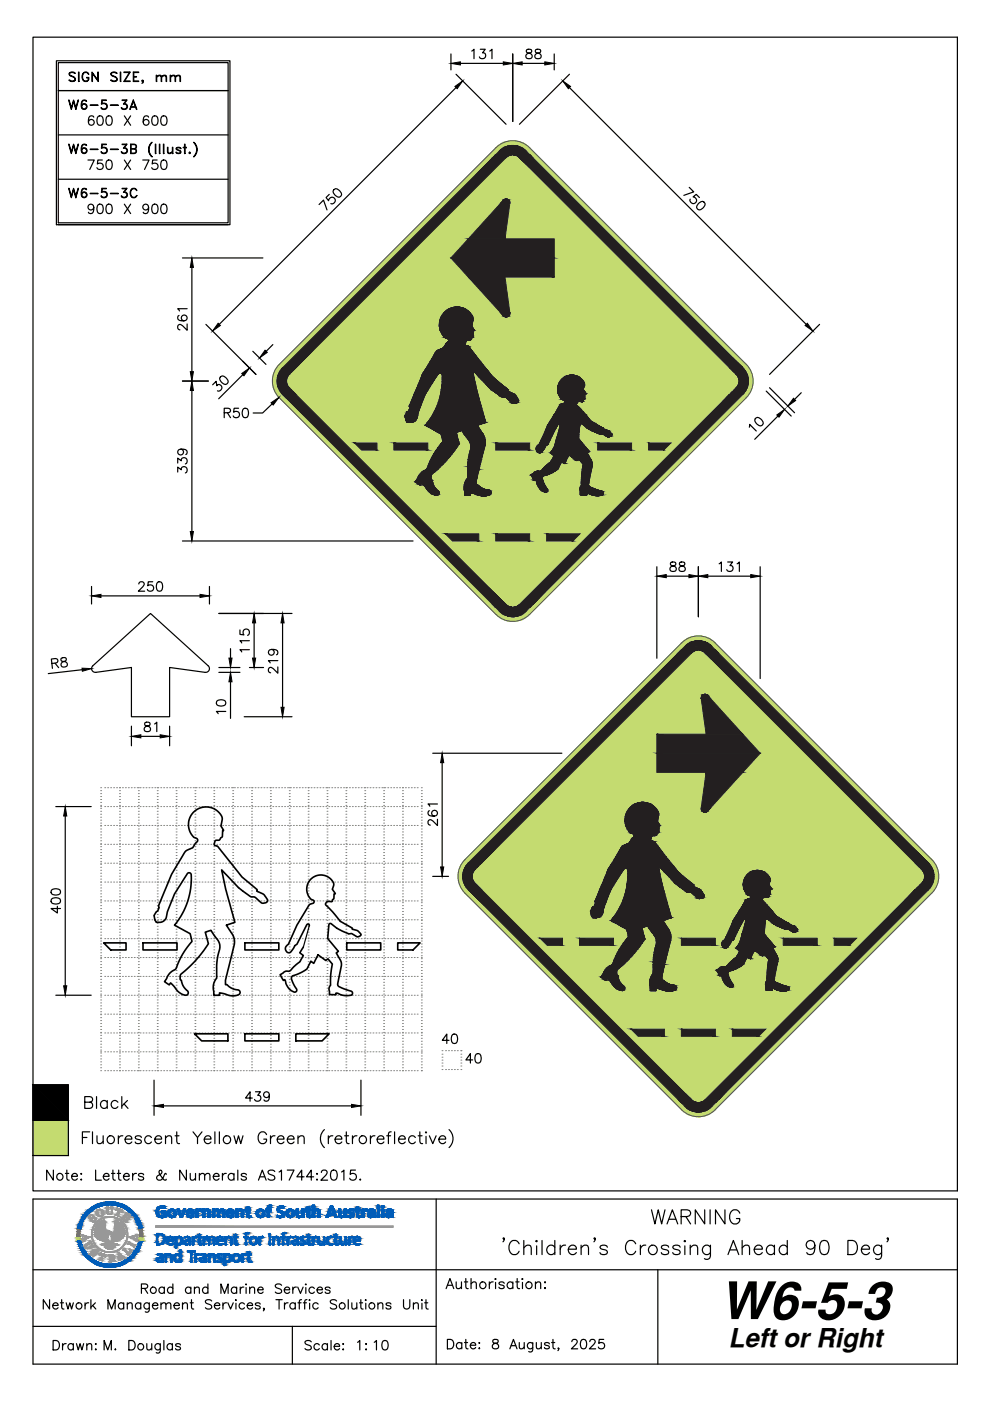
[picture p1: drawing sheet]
<svg xmlns="http://www.w3.org/2000/svg" width="210mm" height="297mm" viewBox="0 0 210 297" stroke-linecap="round" stroke-linejoin="round" font-family="sans-serif">
<defs><g id="words">
<text font-size="11" x="152.7" y="279.7">W6-5-3</text>
<text font-size="5.5" x="154.5" y="285.6">Left or Right</text>
</g></defs>
<g fill="#c4db70" stroke="#c4db70" stroke-width=".21">
<path d="M108.3 29.9h.8z"/>
<path d="M107.8 131.7h1.8z"/>
<path d="M147.6 134.9h.9z"/>
<path d="M147.2 236.7h1.7z"/>
<path d="M108.3 29.9h1.3zM107.8 29.9h1.8z"/>
<path d="M107.8 29.9l2.2 .1zM107.4 30h2.6z"/>
<path d="M107.4 30l3 .1-.4-.1zM107 30.1l.4-.1 3 .1z"/>
<path d="M107 30.1l3.8 .2-.4-.2zM106.6 30.3l.4-.2 3.8 .2z"/>
<path d="M106.6 30.3l4.6 .2-.4-.2zM106.2 30.5l.4-.2 4.6 .2z"/>
<path d="M106.2 30.5l5.4 .2-.4-.2zM105.8 30.7l.4-.2 5.4 .2z"/>
<path d="M105.8 30.7l6.1 .3-.3-.3zM105.5 31l.3-.3 6.1 .3z"/>
<path d="M105.5 31l6.7 .3-.3-.3zM105.2 31.3l.3-.3 6.7 .3z"/>
<path d="M105.2 31.3l53 46-46-46zM105.2 31.3l53 46h-99z"/>
<path d="M59.2 77.3l99.3 .3-.3-.3zM59.2 77.3l99.3 .3h-99.6z"/>
<path d="M58.9 77.6l99.9 .3-.3-.3zM58.9 77.6l99.9 .3h-100.1z"/>
<path d="M58.7 77.9l100.3 .4-.2-.4zM58.7 77.9l100.3 .4h-100.6z"/>
<path d="M58.4 78.3l100.8 .4-.2-.4zM58.4 78.3l100.8 .4h-101z"/>
<path d="M58.2 78.7l101.2 .4-.2-.4zM58.2 78.7l101.2 .4h-101.4z"/>
<path d="M58 79.1l101.5 .4-.1-.4zM58 79.1l101.5 .4h-101.6z"/>
<path d="M57.9 79.5l101.7 .4-.1-.4zM57.9 79.5l101.7 .4h-101.8z"/>
<path d="M57.8 79.9l101.9 .5-.1-.5zM57.8 79.9l101.9 .5h-101.9z"/>
<path d="M57.8 80.4l101.9 .4v-.4zM57.8 80.4l101.9 .4h-101.9z"/>
<path d="M57.8 80.8l101.9 .4v-.4zM57.8 80.8l101.9 .4h-101.9z"/>
<path d="M57.8 81.2l101.8 .5 .1-.5zM57.8 81.2l101.8 .5h-101.8z"/>
<path d="M57.8 81.7l101.7 .4 .1-.4zM57.8 81.7l101.7 .4h-101.6z"/>
<path d="M57.9 82.1l101.5 .4 .1-.4zM57.9 82.1l101.5 .4h-101.4z"/>
<path d="M58 82.5l101.2 .4 .2-.4zM58 82.5l101.2 .4h-101z"/>
<path d="M58.2 82.9l100.8 .4 .2-.4zM58.2 82.9l100.8 .4h-100.6z"/>
<path d="M58.4 83.3l100.4 .4 .2-.4zM58.4 83.3l100.4 .4h-100.1z"/>
<path d="M58.7 83.7l99.8 .3 .3-.3zM58.7 83.7l99.8 .3h-99.6z"/>
<path d="M58.9 84l99.3 .3 .3-.3zM58.9 84l99.3 .3h-99z"/>
<path d="M59.2 84.3l53 46 46-46zM59.2 84.3l53 46h-7z"/>
<path d="M105.2 130.3l6.7 .3 .3-.3zM105.2 130.3l6.7 .3h-6.4z"/>
<path d="M105.5 130.6l6.1 .2 .3-.2zM105.5 130.6l6.1 .2h-5.8z"/>
<path d="M105.8 130.8l5.4 .3 .4-.3zM105.8 130.8l5.4 .3h-5z"/>
<path d="M106.2 131.1l4.6 .2 .4-.2zM106.2 131.1l4.6 .2h-4.2z"/>
<path d="M106.6 131.3l3.8 .2 .4-.2zM106.6 131.3l3.8 .2h-3.4z"/>
<path d="M107 131.5l3 .1 .4-.1zM107 131.5l3 .1h-2.6z"/>
<path d="M107.4 131.6h2.6zM107.4 131.6l2.2 .1z"/>
<path d="M107.8 131.7h1.3zM108.3 131.7h.8z"/>
<path d="M147.6 134.9h1.3zM147.2 134.9h1.7z"/>
<path d="M147.2 134.9l2.2 .1zM146.8 135h2.6z"/>
<path d="M146.8 135l3 .1-.4-.1zM146.4 135.1l.4-.1 3 .1z"/>
<path d="M146.4 135.1l3.8 .2-.4-.2zM146 135.3l.4-.2 3.8 .2z"/>
<path d="M146 135.3l4.6 .2-.4-.2zM145.6 135.5l.4-.2 4.6 .2z"/>
<path d="M145.6 135.5l5.3 .2-.3-.2zM145.2 135.7l.4-.2 5.3 .2z"/>
<path d="M145.2 135.7l6.1 .3-.4-.3zM144.9 136l.3-.3 6.1 .3z"/>
<path d="M144.9 136l6.7 .3-.3-.3zM144.5 136.3l.4-.3 6.7 .3z"/>
<path d="M144.5 136.3l53.1 46-46-46zM144.5 136.3l53.1 46h-99z"/>
<path d="M98.6 182.3l99.3 .3-.3-.3zM98.6 182.3l99.3 .3h-99.6z"/>
<path d="M98.3 182.6l99.8 .3-.2-.3zM98.3 182.6l99.8 .3h-100.1z"/>
<path d="M98 182.9l100.4 .4-.3-.4zM98 182.9l100.4 .4h-100.6z"/>
<path d="M97.8 183.3l100.8 .4-.2-.4zM97.8 183.3l100.8 .4h-101z"/>
<path d="M97.6 183.7l101.1 .4-.1-.4zM97.6 183.7l101.1 .4h-101.3z"/>
<path d="M97.4 184.1l101.5 .4-.2-.4zM97.4 184.1l101.5 .4h-101.6z"/>
<path d="M97.3 184.5l101.7 .4-.1-.4zM97.3 184.5l101.7 .4h-101.8z"/>
<path d="M97.2 184.9l101.8 .5v-.5zM97.2 184.9l101.8 .5h-101.9z"/>
<path d="M97.1 185.4l101.9 .4v-.4zM97.1 185.4l101.9 .4h-101.9z"/>
<path d="M97.1 185.8l101.9 .4v-.4zM97.1 185.8l101.9 .4h-101.9z"/>
<path d="M97.1 186.2l101.9 .5v-.5zM97.1 186.2l101.9 .5h-101.8z"/>
<path d="M97.2 186.7l101.7 .4 .1-.4zM97.2 186.7l101.7 .4h-101.6z"/>
<path d="M97.3 187.1l101.4 .4 .2-.4zM97.3 187.1l101.4 .4h-101.3z"/>
<path d="M97.4 187.5l101.2 .4 .1-.4zM97.4 187.5l101.2 .4h-101z"/>
<path d="M97.6 187.9l100.8 .4 .2-.4zM97.6 187.9l100.8 .4h-100.6z"/>
<path d="M97.8 188.3l100.3 .4 .3-.4zM97.8 188.3l100.3 .4h-100.1z"/>
<path d="M98 188.7l99.9 .3 .2-.3zM98 188.7l99.9 .3h-99.6z"/>
<path d="M98.3 189l99.3 .3 .3-.3zM98.3 189l99.3 .3h-99z"/>
<path d="M98.6 189.3l53 46 46-46zM98.6 189.3l53 46h-7.1z"/>
<path d="M144.5 235.3l6.8 .3 .3-.3zM144.5 235.3l6.8 .3h-6.4z"/>
<path d="M144.9 235.6l6 .3 .4-.3zM144.9 235.6l6 .3h-5.7z"/>
<path d="M145.2 235.9l5.4 .2 .3-.2zM145.2 235.9l5.4 .2h-5z"/>
<path d="M145.6 236.1l4.6 .2 .4-.2zM145.6 236.1l4.6 .2h-4.2z"/>
<path d="M146 236.3l3.8 .2 .4-.2zM146 236.3l3.8 .2h-3.4z"/>
<path d="M146.4 236.5l3 .1 .4-.1zM146.4 236.5l3 .1h-2.6z"/>
<path d="M146.8 236.6h2.6zM146.8 236.6l2.1 .1z"/>
<path d="M147.2 236.7l1.3 .1zM147.6 236.8h.9z"/>
<path d="M7 237.5l7.5 7.5v-7.5zM7 237.5l7.5 7.5h-7.5z"/>
</g>
<g fill="#231f20" stroke="#231f20" stroke-width=".21">
<path d="M108.3 30.8h.8z"/>
<path d="M107.9 130.7h1.6z"/>
<path d="M96.6 65.1h.6z"/>
<path d="M94.6 71.7h5.4z"/>
<path d="M94.8 71.7h5.1z"/>
<path d="M92.9 74.2h7.1z"/>
<path d="M92.6 74.4h7.5z"/>
<path d="M101.6 80h2.9z"/>
<path d="M106.6 84.2h.2z"/>
<path d="M119.5 84.8h4.2z"/>
<path d="M123.1 85.1h.5z"/>
<path d="M123.4 85.2h.1z"/>
<path d="M108.8 85.5h.2z"/>
<path d="M119.6 85.5h2.7z"/>
<path d="M119.4 85.6h2.8z"/>
<path d="M119 85.7h3.2z"/>
<path d="M86 89.1h2.1z"/>
<path d="M86.9 89.6h.3z"/>
<path d="M123.3 89.8h2.9z"/>
<path d="M90.3 90.2h10.9z"/>
<path d="M118.8 90.3h4.1z"/>
<path d="M124.5 90.7h3.3z"/>
<path d="M124.6 90.8h3.3z"/>
<path d="M124.8 90.9h3.1z"/>
<path d="M125.8 91.4h3.3z"/>
<path d="M127.2 92h.1z"/>
<path d="M128.9 92.6h.2z"/>
<path d="M114.3 96h.3z"/>
<path d="M116.9 96.1h7.6z"/>
<path d="M117.5 96.6h3z"/>
<path d="M122.8 97.4h2.5z"/>
<path d="M122.9 97.5h2.4z"/>
<path d="M122.9 97.6h2.4z"/>
<path d="M122.2 97.6h.1z"/>
<path d="M113.9 99.9h.2z"/>
<path d="M114.4 99.9h3.1z"/>
<path d="M113.2 101.8h.2z"/>
<path d="M88.8 102.6h.4z"/>
<path d="M124.5 104.6h3.4z"/>
<path d="M124.6 104.6h3.3z"/>
<path d="M123 104.9h1.4z"/>
<path d="M123.1 104.9h1.3z"/>
<path d="M123.7 104.9h.7z"/>
<path d="M124 104.9h.4z"/>
<path d="M124.2 104.9h.2z"/>
<path d="M125.6 105h2.1z"/>
<path d="M126.3 105.1h.8z"/>
<path d="M102.3 105.1h.6z"/>
<path d="M107.2 42.2h.2z"/>
<path d="M107.1 67.2h.4z"/>
<path d="M147.7 135.9h.8z"/>
<path d="M147.3 235.7h1.6z"/>
<path d="M136 170.1h.6z"/>
<path d="M133.7 176.6h5.8z"/>
<path d="M133.4 178.8h5.5z"/>
<path d="M129.5 183.4h13.2z"/>
<path d="M129.5 183.5h10z"/>
<path d="M141 185h2.9z"/>
<path d="M144 187.9h3z"/>
<path d="M145.9 189.2h.2z"/>
<path d="M146.4 189.2h2.5z"/>
<path d="M146.9 189.5h2.2z"/>
<path d="M158.5 189.7h4.6z"/>
<path d="M147.6 190.1h1.6z"/>
<path d="M162.7 190.2h.2z"/>
<path d="M162.8 190.2h.1z"/>
<path d="M147.7 190.2h1.4z"/>
<path d="M148.2 190.5h.2z"/>
<path d="M158.4 190.7h3.2z"/>
<path d="M125.7 192.3h2.3z"/>
<path d="M126.2 194.6h.3z"/>
<path d="M164.1 195.9h3.1z"/>
<path d="M164.3 196h2.9z"/>
<path d="M165.2 196.5h3.3z"/>
<path d="M132.3 196.7h3.8z"/>
<path d="M167.2 197h1.8z"/>
<path d="M166.5 197h.2z"/>
<path d="M168.2 197.6l.2 .1z"/>
<path d="M168.2 197.6h.3z"/>
<path d="M156.8 199.9h6.8z"/>
<path d="M153.3 200.8h.9z"/>
<path d="M153.6 201h.3z"/>
<path d="M156.9 201.6h3z"/>
<path d="M161.5 202.6h.2z"/>
<path d="M162.5 202.9h2.3z"/>
<path d="M153.3 204.9h.2z"/>
<path d="M153.8 205h3.1z"/>
<path d="M152.6 206.8h.1z"/>
<path d="M154.8 209.3h.5z"/>
<path d="M163.8 209.6h3.5z"/>
<path d="M164 209.6h3.3z"/>
<path d="M162.4 209.9h1.4z"/>
<path d="M163.1 209.9h.7z"/>
<path d="M163.5 209.9h.3z"/>
<path d="M163.7 209.9h.1z"/>
<path d="M165.6 210.1h.8z"/>
<path d="M141.6 210.1h.7z"/>
<path d="M149.4 147.2h.2z"/>
<path d="M149.3 172.2h.4z"/>
<path d="M108.3 30.8l1.2 .1zM107.9 30.9h1.6z"/>
<path d="M107.9 30.9l2 .1zM107.5 31h2.4z"/>
<path d="M107.5 31l2.7 .1-.3-.1zM107.2 31.1l.3-.1 2.7 .1z"/>
<path d="M107.2 31.1l3.4 .2-.4-.2zM106.8 31.3l.4-.2 3.4 .2z"/>
<path d="M106.8 31.3l4.1 .2-.3-.2zM106.5 31.5l.3-.2 4.1 .2z"/>
<path d="M106.5 31.5l4.8 .2-.4-.2zM106.2 31.7l.3-.2 4.8 .2z"/>
<path d="M106.2 31.7l5.3 .3-.2-.3zM105.9 32l.3-.3 5.3 .3z"/>
<path d="M105.9 32l6.5 .8-.9-.8zM105.9 32l6.5 .8h-7.3z"/>
<path d="M108.9 32.8l3.5 .1zM108.9 32.8l3.5 .1z"/>
<path d="M105.1 32.8h3.5zM105.1 32.8l3.2 .1z"/>
<path d="M109.1 32.9l3.4 .1zM109.1 32.9l3.4 .1z"/>
<path d="M105 32.9h3.3zM105 32.9l3 .1z"/>
<path d="M109.4 33l3.2 .1-.1-.1zM109.4 33l3.2 .1h-2.9z"/>
<path d="M104.9 33l2.9 .1 .2-.1zM104.8 33.1l.1-.1 2.9 .1z"/>
<path d="M109.7 33.1l3.1 .1-.2-.1zM109.7 33.1l3.1 .1h-2.9z"/>
<path d="M104.8 33.1l2.7 .1 .3-.1zM104.8 33.1l2.7 .1h-2.8z"/>
<path d="M109.9 33.2l3.1 .2-.2-.2zM109.9 33.2l3.1 .2h-2.9z"/>
<path d="M104.7 33.2l2.6 .2 .2-.2zM104.5 33.4l.2-.2 2.6 .2z"/>
<path d="M110.1 33.4l47.4 44.6-44.5-44.6zM110.1 33.4l47.4 44.6h-2.8z"/>
<path d="M104.5 33.4l-41.8 44.6 44.6-44.6zM104.5 33.4l-41.8 44.6h-2.8z"/>
<path d="M154.7 78l3.1 .3-.3-.3zM154.7 78l3.1 .3h-2.8z"/>
<path d="M59.9 78l2.6 .3 .2-.3zM59.9 78l2.6 .3h-2.8z"/>
<path d="M155 78.3l3 .3-.2-.3zM155 78.3l3 .3h-2.7z"/>
<path d="M59.7 78.3l2.4 .3 .4-.3zM59.7 78.3l2.4 .3h-2.7z"/>
<path d="M155.3 78.6l2.9 .3-.2-.3zM155.3 78.6l2.9 .3h-2.6z"/>
<path d="M59.4 78.6l2.4 .3 .3-.3zM59.4 78.6l2.4 .3h-2.6z"/>
<path d="M155.6 78.9l2.8 .4-.2-.4zM155.6 78.9l2.8 .4h-2.4z"/>
<path d="M59.2 78.9l2.3 .4 .3-.4zM59.2 78.9l2.3 .4h-2.4z"/>
<path d="M156 79.3l2.4 .1v-.1zM156 79.3l2.4 .1h-2.3z"/>
<path d="M59.1 79.3l2.2 .1 .2-.1zM59.1 79.3l2.2 .1h-2.3z"/>
<path d="M156.1 79.4l2.4 .2-.1-.2zM156.1 79.4l2.4 .2h-2.2z"/>
<path d="M59 79.4l2.2 .2 .1-.2zM59 79.4l2.2 .2h-2.3z"/>
<path d="M156.3 79.6h2.2zM156.3 79.6h2.2z"/>
<path d="M58.9 79.6h2.3zM58.9 79.6h2.2z"/>
<path d="M156.3 79.6l2.3 .2-.1-.2zM156.3 79.6l2.3 .2h-2.2z"/>
<path d="M58.9 79.6l2.1 .2 .1-.2zM58.9 79.6l2.1 .2h-2.1z"/>
<path d="M156.4 79.8l2.2 .2v-.2zM156.4 79.8l2.2 .2h-2.1z"/>
<path d="M58.9 79.8l2 .2 .1-.2zM58.9 79.8l2 .2h-2.1z"/>
<path d="M156.5 80l2.1 .1zM156.5 80l2.1 .1z"/>
<path d="M58.8 80h2.1zM58.8 80l2.1 .1z"/>
<path d="M156.5 80.1l2.2 .3-.1-.3zM156.5 80.1l2.2 .3h-2.1z"/>
<path d="M58.8 80.1l2 .3 .1-.3zM58.8 80.1l2 .3h-2z"/>
<path d="M156.6 80.4h2.1zM156.6 80.4h2.1z"/>
<path d="M58.8 80.4h2zM58.8 80.4h2z"/>
<path d="M156.6 80.4l2.1 .3v-.3zM156.6 80.4l2.1 .3h-2z"/>
<path d="M58.8 80.4l2 .3v-.3zM58.8 80.4l2 .3h-2z"/>
<path d="M156.7 80.7l2 .1v-.1zM156.7 80.7l2 .1h-2z"/>
<path d="M58.8 80.7l2 .1v-.1zM58.8 80.7l2 .1h-2.1z"/>
<path d="M156.7 80.8l2 .1v-.1zM156.7 80.8l2 .1h-2z"/>
<path d="M58.7 80.8l2.1 .1v-.1zM58.7 80.8l2.1 .1h-2z"/>
<path d="M156.7 80.9l2 .3v-.3zM156.7 80.9l2 .3h-2.1z"/>
<path d="M58.8 80.9l2 .3v-.3zM58.8 80.9l2 .3h-2z"/>
<path d="M156.6 81.2h2.1zM156.6 81.2h2.1z"/>
<path d="M58.8 81.2h2zM58.8 81.2h2z"/>
<path d="M156.6 81.2l2 .3 .1-.3zM156.6 81.2l2 .3h-2.1z"/>
<path d="M58.8 81.2l2.1 .3-.1-.3zM58.8 81.2l2.1 .3h-2.1z"/>
<path d="M156.5 81.5h2.1zM156.5 81.5l2.1 .1z"/>
<path d="M58.8 81.5l2.1 .1zM58.8 81.5l2.1 .1z"/>
<path d="M156.5 81.6l2.1 .2v-.2zM156.5 81.6l2.1 .2h-2.2z"/>
<path d="M58.8 81.6l2.2 .2-.1-.2zM58.8 81.6l2.2 .2h-2.1z"/>
<path d="M156.4 81.8l2.1 .2 .1-.2zM156.4 81.8l2.1 .2h-2.2z"/>
<path d="M58.9 81.8l2.2 .2-.1-.2zM58.9 81.8l2.2 .2h-2.2z"/>
<path d="M156.3 82h2.2zM156.3 82h2.2z"/>
<path d="M58.9 82h2.3zM58.9 82h2.3z"/>
<path d="M156.3 82l2.1 .2 .1-.2zM156.3 82l2.1 .2h-2.3z"/>
<path d="M58.9 82l2.4 .2-.1-.2zM58.9 82l2.4 .2h-2.3z"/>
<path d="M156.1 82.2l2.3 .1v-.1zM156.1 82.2l2.3 .1h-2.4z"/>
<path d="M59 82.2l2.5 .1-.2-.1zM59 82.2l2.5 .1h-2.4z"/>
<path d="M156 82.3l2.2 .4 .2-.4zM156 82.3l2.2 .4h-2.6z"/>
<path d="M59.1 82.3l2.7 .4-.3-.4zM59.1 82.3l2.7 .4h-2.6z"/>
<path d="M155.6 82.7l2.4 .3 .2-.3zM155.3 83l.3-.3 2.4 .3z"/>
<path d="M59.2 82.7l2.9 .3-.3-.3zM59.2 82.7l2.9 .3h-2.7z"/>
<path d="M155.3 83l2.5 .3 .2-.3zM155.3 83l2.5 .3h-2.8z"/>
<path d="M59.4 83l3.1 .3-.4-.3zM59.4 83l3.1 .3h-2.8z"/>
<path d="M155 83.3l2.5 .3 .3-.3zM155 83.3l2.5 .3h-2.8z"/>
<path d="M59.7 83.3l3 .3-.2-.3zM59.7 83.3l3 .3h-2.8z"/>
<path d="M154.7 83.6l-41.7 44.6 44.5-44.6zM154.7 83.6l-41.7 44.6h-2.9z"/>
<path d="M59.9 83.6l47.4 44.6-44.6-44.6zM59.9 83.6l47.4 44.6h-2.8z"/>
<path d="M110.1 128.2l2.7 .2 .2-.2zM109.9 128.4l.2-.2 2.7 .2z"/>
<path d="M104.5 128.2l3 .2-.2-.2zM104.5 128.2l3 .2h-2.8z"/>
<path d="M109.9 128.4l2.7 .1 .2-.1zM109.7 128.5l.2-.1 2.7 .1z"/>
<path d="M104.7 128.4l3.1 .1-.3-.1zM104.7 128.4l3.1 .1h-3z"/>
<path d="M109.7 128.5l2.8 .1 .1-.1zM109.4 128.6l.3-.1 2.8 .1z"/>
<path d="M104.8 128.5l3.2 .1-.2-.1zM104.8 128.5l3.2 .1h-3.1z"/>
<path d="M109.4 128.6h3.1zM109.1 128.7h3.3z"/>
<path d="M104.9 128.6l3.4 .1zM104.9 128.6l3.4 .1z"/>
<path d="M109.1 128.7h3.3zM108.9 128.8h3.5z"/>
<path d="M105 128.7l3.6 .1zM105 128.7l3.6 .1z"/>
<path d="M105.1 128.8l6.4 .8 .9-.8zM105.1 128.8l6.4 .8h-5.6z"/>
<path d="M105.9 129.6l5.4 .3 .2-.3zM105.9 129.6l5.4 .3h-5.1z"/>
<path d="M106.2 129.9l4.7 .2 .4-.2zM106.2 129.9l4.7 .2h-4.4z"/>
<path d="M106.5 130.1l4.1 .2 .3-.2zM106.5 130.1l4.1 .2h-3.8z"/>
<path d="M106.8 130.3l3.4 .2 .4-.2zM106.8 130.3l3.4 .2h-3z"/>
<path d="M107.2 130.5l2.7 .1 .3-.1zM107.2 130.5l2.7 .1h-2.4z"/>
<path d="M107.5 130.6h2.4zM107.5 130.6l2 .1z"/>
<path d="M107.9 130.7h1.2zM108.3 130.7h.8z"/>
<path d="M96.6 65.1h.7zM96.5 65.1h.8z"/>
<path d="M96.5 65.1l1.1 .1zM96.2 65.2h1.4z"/>
<path d="M96.2 65.2h1.4zM96.1 65.2h1.5z"/>
<path d="M96.1 65.2h1.8zM95.9 65.2h2z"/>
<path d="M95.9 65.2l2.1 .1zM95.8 65.3h2.2z"/>
<path d="M95.8 65.3l2.5 .1zM95.5 65.4h2.8z"/>
<path d="M95.5 65.4h2.9zM95.4 65.4h3z"/>
<path d="M95.4 65.4l3.2 .1zM95.2 65.5h3.4z"/>
<path d="M95.2 65.5l3.5 .1zM95.1 65.6h3.6z"/>
<path d="M95.1 65.6l3.8 .1zM94.9 65.7h4z"/>
<path d="M94.9 65.7l4.1 .1zM94.8 65.8h4.2z"/>
<path d="M94.8 65.8l4.4 .1-.2-.1zM94.6 65.9l.2-.1 4.4 .1z"/>
<path d="M94.6 65.9l4.7 .1zM94.5 66h4.8z"/>
<path d="M94.5 66l5 .1-.2-.1zM94.3 66.1l.2-.1 5 .1z"/>
<path d="M94.3 66.1l5.3 .1-.1-.1zM94.2 66.2l.1-.1 5.3 .1z"/>
<path d="M94.2 66.2l5.5 .2-.1-.2zM94.2 66.2l5.5 .2h-5.6z"/>
<path d="M94.1 66.4l5.7 .1-.1-.1zM94.1 66.4l5.7 .1h-5.9z"/>
<path d="M93.9 66.5l6.1 .2-.2-.2zM93.9 66.5l6.1 .2h-6.2z"/>
<path d="M93.8 66.7l6.2 .1v-.1zM93.8 66.7l6.2 .1h-6.3z"/>
<path d="M93.7 66.8l6.5 .2-.2-.2zM93.7 66.8l6.5 .2h-6.6z"/>
<path d="M93.6 67l6.6 .1v-.1zM93.6 67l6.6 .1h-6.6z"/>
<path d="M93.6 67.1l6.7 .1zM93.6 67.1l6.7 .1z"/>
<path d="M93.5 67.2l6.8 .2v-.2zM93.5 67.2l6.8 .2h-6.9z"/>
<path d="M93.4 67.4l6.9 .1zM93.4 67.4l6.9 .1z"/>
<path d="M93.4 67.5l6.9 .1v-.1zM93.4 67.5l6.9 .1h-7z"/>
<path d="M93.3 67.6l7 .2v-.2zM93.3 67.6l7 .2h-7z"/>
<path d="M93.3 67.8h7zM93.3 67.8h7z"/>
<path d="M93.3 67.8h7zM93.3 67.8l7 .1z"/>
<path d="M93.3 67.9h7zM93.3 67.9h7z"/>
<path d="M93.3 67.9h7zM93.3 67.9l7 .1z"/>
<path d="M93.2 68h7.1zM93.2 68h7.1z"/>
<path d="M93.2 68h7.1zM93.2 68l7 .2h-7zM93.2 68.2h7zM93.2 68.2h7z"/>
<path d="M93.2 68.2h7zM93.2 68.2l7 .1h-7z"/>
<path d="M93.2 68.3l7 .2v-.2zM93.2 68.3l7 .2h-7z"/>
<path d="M93.2 68.5h7zM93.2 68.5h7z"/>
<path d="M93.2 68.5l6.9 .2 .1-.2zM93.2 68.5l6.9 .2h-6.9z"/>
<path d="M93.2 68.7h6.9zM93.2 68.7l6.9 .1h-7z"/>
<path d="M93.1 68.8h7zM93.1 68.8l7 .1z"/>
<path d="M93.1 68.9h7zM93.1 68.9h7z"/>
<path d="M93.2 68.9h6.9zM93.2 68.9l6.9 .1z"/>
<path d="M93.2 69h6.9zM93.2 69l6.8 .1z"/>
<path d="M93.2 69.1h6.8zM93.2 69.1h6.8z"/>
<path d="M93.2 69.1h6.8zM93.2 69.1h6.8z"/>
<path d="M93.2 69.1h6.8zM93.2 69.1h6.8z"/>
<path d="M93.2 69.1l6.9 .1zM93.2 69.1l6.9 .1z"/>
<path d="M93.2 69.2h6.9zM93.2 69.2h6.9z"/>
<path d="M93.2 69.2h6.9zM93.2 69.2h6.9z"/>
<path d="M93.2 69.2l6.9 .1zM93.2 69.2l6.9 .1z"/>
<path d="M93.2 69.3l7 .1-.1-.1zM93.2 69.3l7 .1h-7z"/>
<path d="M93.2 69.4l7.1 .2-.1-.2zM93.2 69.4l7.1 .2h-7.1z"/>
<path d="M93.2 69.6h7.1zM93.2 69.6h7.1z"/>
<path d="M93.2 69.6l7.2 .1-.1-.1zM93.2 69.6l7.2 .1h-7.1z"/>
<path d="M93.3 69.7l7.2 .2-.1-.2zM93.3 69.7l7.2 .2h-7.2z"/>
<path d="M93.3 69.9h7.2zM93.3 69.9h7.2z"/>
<path d="M93.3 69.9l7.2 .1zM93.3 69.9l7.2 .1z"/>
<path d="M93.3 70h7.3zM93.3 70h7.3z"/>
<path d="M93.3 70h7.3zM93.3 70h7.3z"/>
<path d="M93.3 70h7.3zM93.3 70h7.3z"/>
<path d="M93.3 70h7.3zM93.3 70h7.3z"/>
<path d="M93.4 70h7.2zM93.4 70l7.2 .1z"/>
<path d="M93.4 70.1h7.2zM93.4 70.1h7.1z"/>
<path d="M93.4 70.1h7zM93.4 70.1h7z"/>
<path d="M93.4 70.1l7 .1zM93.4 70.1l7 .1z"/>
<path d="M93.4 70.2h7zM93.4 70.2h7z"/>
<path d="M93.4 70.2h7zM93.4 70.2l7 .1z"/>
<path d="M93.4 70.3h7zM93.4 70.3h7z"/>
<path d="M93.5 70.3l6.9 .2v-.2zM93.5 70.3l6.9 .2h-6.9z"/>
<path d="M93.5 70.5l6.9 .2v-.2zM93.5 70.5l6.9 .2h-6.8z"/>
<path d="M93.6 70.7h6.8zM93.6 70.7h6.8z"/>
<path d="M93.6 70.7l6.8 .2v-.2zM93.6 70.7l6.8 .2h-6.6z"/>
<path d="M93.8 70.9h6.6zM93.8 70.9h6.6z"/>
<path d="M93.8 70.9l6.6 .2v-.2zM93.8 70.9l6.6 .2h-6.5z"/>
<path d="M93.9 71.1h6.5zM93.9 71.1h6.5z"/>
<path d="M93.9 71.1l6.5 .1zM93.9 71.1l6.5 .1z"/>
<path d="M94 71.2h6.4zM94 71.2h6.4z"/>
<path d="M94 71.2l6.4 .1zM94 71.2l6.4 .1z"/>
<path d="M94.1 71.3h6.3zM94.1 71.3h6.2z"/>
<path d="M94.1 71.3h6.2zM94.1 71.3h6.2z"/>
<path d="M94.1 71.3l6.2 .1zM94.1 71.3l6.2 .1z"/>
<path d="M94.1 71.4h6.2zM94.1 71.4l6.2 .1z"/>
<path d="M94.2 71.5h6.1zM94.2 71.5h6z"/>
<path d="M94.3 71.5h5.9zM94.3 71.5l5.9 .1z"/>
<path d="M94.3 71.6h5.9zM94.3 71.6h5.9z"/>
<path d="M94.3 71.6h5.9zM94.3 71.6h5.8z"/>
<path d="M94.3 71.6h5.8zM94.3 71.6h5.8z"/>
<path d="M94.4 71.6h5.7zM94.4 71.6h5.7z"/>
<path d="M94.4 71.6h5.7zM94.4 71.6h5.7z"/>
<path d="M94.4 71.6h5.7zM94.4 71.6h5.6z"/>
<path d="M94.5 71.6h5.5zM94.5 71.6h5.5z"/>
<path d="M94.5 71.6h5.5zM94.5 71.6h5.5z"/>
<path d="M94.6 71.6h5.4zM94.6 71.6l5.4 .1zM94.6 71.7h5.4z"/>
<path d="M94.7 71.7h5.3zM94.7 71.7h5.3z"/>
<path d="M94.7 71.7h5.3zM94.7 71.7h5.2z"/>
<path d="M94.8 71.7h5.1zM94.8 71.7h5.1zM94.8 71.7h5.1z"/>
<path d="M94.8 71.7h5.1zM94.8 71.7h5.1zM94.8 71.7h5.1z"/>
<path d="M94.8 71.7h5.1zM94.8 71.7l5.1 .1z"/>
<path d="M94.9 71.8h5zM94.9 71.8h5z"/>
<path d="M94.9 71.8h5zM94.9 71.8l5 .1z"/>
<path d="M95 71.9h4.9zM95 71.9h4.9z"/>
<path d="M95 71.9h4.9zM95 71.9h4.8z"/>
<path d="M95 71.9h4.8zM95 71.9l4.8 .1z"/>
<path d="M95.1 72h4.7zM95.1 72h4.7z"/>
<path d="M95.1 72h4.7zM95.1 72h4.7z"/>
<path d="M95.1 72h4.7zM95.1 72h4.7z"/>
<path d="M95.1 72h4.7zM95.1 72l4.7 .1z"/>
<path d="M95.1 72.1h4.7zM95.1 72.1h4.6z"/>
<path d="M95.1 72.1h4.6zM95.1 72.1h4.6z"/>
<path d="M95.1 72.1h4.6zM95.1 72.1l4.5 .1z"/>
<path d="M95.1 72.2h4.5zM95.1 72.2h4.4z"/>
<path d="M95.1 72.2h3.9zM95.1 72.2h3.9z"/>
<path d="M95.1 72.2h3.9zM95.1 72.2h3.8z"/>
<path d="M95.1 72.2h3.8zM95.1 72.2h3.8z"/>
<path d="M95.1 72.2h3.8zM95.1 72.2l3.7 .1z"/>
<path d="M95.1 72.3h3.7zM95.1 72.3h3.7z"/>
<path d="M95.1 72.3h3.7zM95.1 72.3l3.7 .1z"/>
<path d="M95.1 72.4h3.7zM95.1 72.4h3.7zM95 72.4h3.8zM95 72.4h3.8z"/>
<path d="M95 72.4h3.8zM95 72.4h3.8z"/>
<path d="M95 72.4h3.8zM95 72.4h3.8z"/>
<path d="M95 72.4h3.8zM95 72.4l3.7 .1z"/>
<path d="M95 72.5h3.7zM95 72.5h3.7z"/>
<path d="M95 72.5h3.7zM95 72.5h3.7z"/>
<path d="M94.9 72.5h3.8zM94.9 72.5h3.8z"/>
<path d="M94.9 72.5h3.8zM94.9 72.5l3.8 .1z"/>
<path d="M94.9 72.6h3.8zM94.8 72.6h3.9z"/>
<path d="M94.8 72.6l3.9 .1zM94.8 72.6l3.9 .1z"/>
<path d="M94.8 72.7h3.9zM94.7 72.7h4z"/>
<path d="M94.7 72.7h4zM94.7 72.7h4z"/>
<path d="M94.7 72.7l4 .1zM94.7 72.7l4 .1z"/>
<path d="M94.7 72.8h4zM94.7 72.8h4z"/>
<path d="M94.7 72.8h4zM94.7 72.8h3.9z"/>
<path d="M94.6 72.8h4zM94.6 72.8h4z"/>
<path d="M94.6 72.8h4zM94.6 72.8h4z"/>
<path d="M94.6 72.8h4zM94.6 72.8l4 .1z"/>
<path d="M94.6 72.9h4zM94.6 72.9h4z"/>
<path d="M94.6 72.9h4zM94.6 72.9h4zM94.6 72.9h4zM94.6 72.9h4zM94.6 72.9h4zM94.6 72.9h4z"/>
<path d="M94.6 72.9h4zM94.6 72.9l4 .1z"/>
<path d="M94.5 73h4.1zM94.5 73h4.1z"/>
<path d="M94.5 73l4.1 .1zM94.5 73l4.1 .1z"/>
<path d="M94.5 73.1h4.1zM94.5 73.1h4.1z"/>
<path d="M94.5 73.1h4.1zM94.5 73.1h4.1z"/>
<path d="M94.4 73.1l4.3 .1zM94.4 73.1l4.3 .1z"/>
<path d="M94.4 73.2h4.3zM94.4 73.2h4.3z"/>
<path d="M94.4 73.2l4.3 .1zM94.4 73.3h4.3z"/>
<path d="M94.4 73.3h4.4zM94.4 73.3h4.4z"/>
<path d="M94.4 73.3h4.4zM94.4 73.3h4.4z"/>
<path d="M94.3 73.3h4.5zM94.3 73.3h4.5z"/>
<path d="M94.3 73.3h4.5zM94.3 73.3h4.5z"/>
<path d="M94.3 73.3h4.6zM94.3 73.3h4.6z"/>
<path d="M94.3 73.3h4.7zM94.3 73.3h4.7z"/>
<path d="M94.3 73.3l4.8 .1zM94.3 73.3l4.8 .1z"/>
<path d="M94.3 73.4h4.9zM94.3 73.4h4.9z"/>
<path d="M94.3 73.4h4.9zM94.3 73.4h4.9z"/>
<path d="M94.3 73.4h5zM94.3 73.4h5z"/>
<path d="M94.3 73.4h5zM94.3 73.4h5z"/>
<path d="M94.3 73.4h5zM94.3 73.4h5z"/>
<path d="M94.3 73.4h5zM94.3 73.4h5zM94.2 73.4h5.1zM94.2 73.4h5.1z"/>
<path d="M94.2 73.4l5.1 .1zM94.2 73.4l5.1 .1z"/>
<path d="M94.2 73.5h5.2zM94.2 73.5h5.2z"/>
<path d="M94.2 73.5l5.2 .1zM94.2 73.5l5.2 .1h-5.2z"/>
<path d="M94.2 73.6h5.3zM94.2 73.6h5.3z"/>
<path d="M94.1 73.6l5.4 .1zM94.1 73.6l5.4 .1z"/>
<path d="M94.1 73.7h5.4zM94.1 73.7h5.4z"/>
<path d="M94.1 73.7h5.4zM94.1 73.7h5.4z"/>
<path d="M94.1 73.7h5.5zM94.1 73.7h5.5z"/>
<path d="M94.1 73.7l5.5 .1zM94.1 73.7l5.5 .1z"/>
<path d="M94.1 73.8h5.5zM94 73.8h5.6z"/>
<path d="M94 73.8h5.6zM94 73.8h5.6z"/>
<path d="M94 73.8h5.6zM93.9 73.8h5.7z"/>
<path d="M93.9 73.8h5.7zM93.9 73.8h5.7z"/>
<path d="M93.9 73.8h5.8zM93.8 73.8h5.9z"/>
<path d="M93.8 73.8l5.9 .1zM93.8 73.9h5.9z"/>
<path d="M93.8 73.9h5.9zM93.7 73.9h6z"/>
<path d="M93.7 73.9l6.1 .1zM93.5 74h6.3z"/>
<path d="M93.5 74h6.3zM93.4 74h6.4z"/>
<path d="M93.4 74l6.4 .1zM93.3 74.1h6.5z"/>
<path d="M93.3 74.1h6.6zM93.2 74.1h6.7z"/>
<path d="M93.2 74.1l6.7 .1zM93.1 74.2h6.8z"/>
<path d="M93.1 74.2h6.8zM93 74.2h6.9z"/>
<path d="M93 74.2h6.9zM93 74.2h6.9zM93 74.2h6.9zM93 74.2h6.9z"/>
<path d="M93 74.2h7zM92.9 74.2h7.1zM92.9 74.2h7.1z"/>
<path d="M92.9 74.2l7.1 .1zM92.7 74.3h7.3z"/>
<path d="M92.7 74.3l7.4 .1zM92.6 74.4h7.5zM92.6 74.4h7.5z"/>
<path d="M92.6 74.4l7.6 .2-.1-.2zM92.6 74.4l7.6 .2h-7.7z"/>
<path d="M92.5 74.6l7.8 .1zM92.5 74.6l7.8 .1h-7.9z"/>
<path d="M92.4 74.7h8zM92.4 74.7h8z"/>
<path d="M92.3 74.7h8.1zM92.3 74.7h8.1z"/>
<path d="M92.3 74.7l8.1 .1zM92.3 74.7l8.1 .1z"/>
<path d="M92.3 74.8l8.1 .1zM92.3 74.8l8.1 .1z"/>
<path d="M92.3 74.9h8.2zM92.3 74.9h8.2zM92.2 74.9h8.3zM92.2 74.9h8.3z"/>
<path d="M92.2 74.9l8.4 .1zM92.2 74.9l8.4 .1h-8.4z"/>
<path d="M92.2 75l8.5 .2-.1-.2zM92.2 75l8.5 .2h-8.6z"/>
<path d="M92.1 75.2h8.6zM92.1 75.2h8.6z"/>
<path d="M92.1 75.2l8.7 .1zM92.1 75.2l8.7 .1h-8.8z"/>
<path d="M92 75.3l8.9 .2-.1-.2zM92 75.3l8.9 .2h-9z"/>
<path d="M91.9 75.5h9.1zM91.9 75.5h9.1z"/>
<path d="M91.9 75.5l9.2 .1-.1-.1zM91.9 75.5l9.2 .1h-9.3z"/>
<path d="M91.8 75.6l9.4 .2-.1-.2zM91.8 75.6l9.4 .2h-9.5z"/>
<path d="M91.7 75.8l9.7 .3-.2-.3zM91.7 75.8l9.7 .3h-9.9z"/>
<path d="M91.5 76.1l10 .1-.1-.1zM91.5 76.1l10 .1h-10z"/>
<path d="M91.5 76.2l10.3 .4-.3-.4zM91.5 76.2l10.3 .4h-10.6z"/>
<path d="M91.2 76.6l10.7 .1zM91.2 76.6l10.7 .1z"/>
<path d="M91.2 76.7l11 .3-.3-.3zM91.2 76.7l11 .3h-11.2z"/>
<path d="M91 77l11.4 .3-.2-.3zM91 77l11.4 .3h-11.6z"/>
<path d="M90.8 77.3l11.7 .2-.1-.2zM90.8 77.3l11.7 .2h-11.8z"/>
<path d="M90.7 77.5l12.2 .4-.4-.4zM90.7 77.5l12.2 .4h-12.4zM90.5 77.9h12.4zM90.5 77.9h12.4z"/>
<path d="M90.5 77.9l12.6 .3-.2-.3zM90.5 77.9l12.6 .3h-12.8z"/>
<path d="M90.3 78.2l12.9 .1-.1-.1zM90.3 78.2l12.9 .1h-13z"/>
<path d="M90.2 78.3l13.1 .1-.1-.1zM90.2 78.3l13.1 .1h-13.2z"/>
<path d="M90.1 78.4h13.2zM90.1 78.4h13.2z"/>
<path d="M100.2 78.4l3.1 .1zM100.2 78.4l3.1 .1z"/>
<path d="M90.1 78.4l10.1 .1zM90.1 78.4l10.1 .1zM90.1 78.5h10.1zM90.1 78.5h10.1z"/>
<path d="M100.2 78.5h3.1zM100.2 78.5h3.1z"/>
<path d="M90.1 78.5h10.1zM90.1 78.5h10.1z"/>
<path d="M100.2 78.5h3.2zM100.2 78.5h3.2z"/>
<path d="M90.1 78.5h10.1zM90.1 78.5h10.1z"/>
<path d="M100.3 78.5l3.1 .1zM100.3 78.5l3.1 .1z"/>
<path d="M90.1 78.5l10.1 .1zM90.1 78.5l10.1 .1z"/>
<path d="M90 78.6h10.2zM90 78.6h10.2z"/>
<path d="M100.3 78.6l3.2 .1zM100.3 78.6l3.2 .1z"/>
<path d="M100.4 78.7h3.1zM100.4 78.7h3.1z"/>
<path d="M90 78.6l10.2 .1zM90 78.6l10.2 .1z"/>
<path d="M90 78.7l10.3 .1zM90 78.7l10.3 .1z"/>
<path d="M100.4 78.7l3.2 .1zM100.4 78.7l3.2 .1z"/>
<path d="M89.9 78.8h10.4zM89.9 78.8h10.4z"/>
<path d="M100.5 78.8l3.2 .1-.1-.1zM100.5 78.8l3.2 .1h-3.1z"/>
<path d="M89.9 78.8l10.4 .1zM89.9 78.8l10.4 .1h-10.5z"/>
<path d="M100.6 78.9h3.1zM100.6 78.9h3.1z"/>
<path d="M89.8 78.9h10.5zM89.8 78.9h10.5z"/>
<path d="M100.6 78.9l3.2 .1zM100.6 78.9l3.2 .1z"/>
<path d="M89.8 78.9l10.5 .1zM89.8 78.9l10.5 .1h-10.5z"/>
<path d="M89.8 79l10.5 .1zM89.8 79l10.5 .1z"/>
<path d="M93.2 79.1h7.1zM93.2 79.1h7.1z"/>
<path d="M89.8 79.1h3.4zM89.8 79.1h3.3z"/>
<path d="M93.3 79.1h7zM93.3 79.1h7zM93.4 79.1h6.9zM93.4 79.1h6.9z"/>
<path d="M89.7 79.1h3.4zM89.7 79.1h3.3z"/>
<path d="M93.4 79.1h6.9zM93.4 79.1h6.9z"/>
<path d="M89.7 79.1h3.3zM89.7 79.1h3.3z"/>
<path d="M100.7 79l3.2 .1-.1-.1zM100.7 79l3.2 .1h-3z"/>
<path d="M93.5 79.1l6.8 .1zM93.5 79.1l6.8 .1z"/>
<path d="M100.9 79.1l3 .1zM100.9 79.1l3 .1z"/>
<path d="M89.7 79.1h3.3zM89.7 79.1l3.3 .1z"/>
<path d="M93.6 79.2h6.8zM93.6 79.2h6.8z"/>
<path d="M93.6 79.2h6.8zM93.6 79.2h6.8z"/>
<path d="M89.7 79.2h3.3zM89.7 79.2h3.2z"/>
<path d="M89.7 79.2h3.2zM89.7 79.2l3.2 .1z"/>
<path d="M89.6 79.3h3.3zM89.6 79.3h3.3z"/>
<path d="M89.6 79.3h3.3zM89.6 79.3h3.3z"/>
<path d="M93.6 79.2l6.8 .1zM93.6 79.2l6.8 .1z"/>
<path d="M89.6 79.3h3.3zM89.6 79.3h3.3z"/>
<path d="M100.9 79.2l3.1 .1-.1-.1zM100.9 79.2l3.1 .1h-3z"/>
<path d="M89.6 79.3h3.3zM89.6 79.3h3.2z"/>
<path d="M89.6 79.3h3.2zM89.6 79.3l3.2 .1z"/>
<path d="M101 79.3l3 .1zM101 79.3l3 .1z"/>
<path d="M89.6 79.4h3.2zM89.6 79.4h3.2z"/>
<path d="M89.6 79.4h3.2zM89.6 79.4h3.2z"/>
<path d="M93.7 79.3l6.7 .1zM93.7 79.3l6.7 .1zM93.7 79.4h6.7zM93.7 79.4h6.7z"/>
<path d="M89.6 79.4h3.2zM89.6 79.4h3.2z"/>
<path d="M89.5 79.4h3.3zM89.5 79.4h3.3z"/>
<path d="M93.7 79.4l6.7 .1zM93.7 79.4l6.7 .1z"/>
<path d="M89.5 79.4h3.3zM89.5 79.4l3.2 .1z"/>
<path d="M101 79.4l3.2 .1-.2-.1zM101 79.4l3.2 .1h-3z"/>
<path d="M121.2 79.5h.3zM121 79.5h.5z"/>
<path d="M89.5 79.5h3.2zM89.5 79.5h3.2z"/>
<path d="M121 79.5h.5zM120.9 79.5h.6z"/>
<path d="M120.9 79.5l.9 .1zM120.7 79.6h1.1z"/>
<path d="M120.7 79.6h1.1zM120.6 79.6h1.2z"/>
<path d="M101.2 79.5l3 .1zM101.2 79.5l3 .1z"/>
<path d="M89.5 79.5h3.2zM89.5 79.5l3.2 .1z"/>
<path d="M120.6 79.6h1.4zM120.4 79.6h1.6z"/>
<path d="M89.5 79.6h3.2zM89.5 79.6l3.1 .1z"/>
<path d="M120.4 79.6l1.7 .1zM120.3 79.7h1.8z"/>
<path d="M101.3 79.6l3 .1zM101.3 79.6l3 .1z"/>
<path d="M93.7 79.5l6.8 .2-.1-.2zM93.7 79.5l6.8 .2h-6.8z"/>
<path d="M120.3 79.7h2zM120.1 79.7h2.2z"/>
<path d="M120.1 79.7l2.3 .1zM120 79.8h2.4z"/>
<path d="M89.5 79.7l3.1 .1v-.1zM89.5 79.7l3.1 .1h-3.2z"/>
<path d="M101.4 79.7l3 .1-.1-.1zM101.4 79.7l3 .1h-2.9z"/>
<path d="M89.4 79.8h3.2zM89.4 79.8h3.2z"/>
<path d="M120 79.8h2.6zM119.9 79.8h2.7z"/>
<path d="M101.5 79.8l2.9 .1zM101.5 79.8l2.9 .1z"/>
<path d="M119.9 79.8l2.8 .1zM119.8 79.9h2.9z"/>
<path d="M101.5 79.9h3zM101.5 79.9h3z"/>
<path d="M89.4 79.8l3.1 .1 .1-.1zM89.4 79.8l3.1 .1h-3.2z"/>
<path d="M101.6 79.9h2.9zM101.6 79.9h2.9z"/>
<path d="M101.6 79.9l2.9 .1zM101.6 79.9l2.9 .1zM101.6 80h2.9z"/>
<path d="M101.6 80h2.9zM101.6 80h2.9z"/>
<path d="M89.3 79.9h3.2zM89.3 79.9l3.1 .1z"/>
<path d="M101.6 80h2.9zM101.6 80h2.9z"/>
<path d="M101.6 80h2.9zM101.6 80h2.9z"/>
<path d="M119.8 79.9l3 .1zM119.6 80h3.2z"/>
<path d="M101.7 80h2.9zM101.7 80h2.9z"/>
<path d="M119.6 80l3.3 .1zM119.5 80.1h3.4z"/>
<path d="M101.7 80l2.9 .1zM101.7 80l2.9 .1z"/>
<path d="M89.3 80l3.1 .1v-.1zM89.3 80l3.1 .1h-3.1z"/>
<path d="M93.7 79.7l6.8 .4v-.4zM93.7 79.7l6.8 .4h-6.8z"/>
<path d="M101.7 80.1h3zM101.7 80.1h3z"/>
<path d="M119.5 80.1l3.6 .1zM119.4 80.2h3.7z"/>
<path d="M89.3 80.1h3.1zM89.3 80.1l3 .1z"/>
<path d="M101.8 80.1l3 .1zM101.8 80.1l3 .1z"/>
<path d="M93.7 80.1l6.9 .1-.1-.1zM93.7 80.1l6.9 .1h-6.9z"/>
<path d="M119.4 80.2h3.8zM119.3 80.2h3.9z"/>
<path d="M89.2 80.2h3.1zM89.2 80.2h3.1z"/>
<path d="M101.9 80.2l3 .1zM101.9 80.2l3 .1z"/>
<path d="M101.9 80.3h3.1zM101.9 80.3h3.1z"/>
<path d="M119.3 80.2l4 .2zM119.2 80.4h4.1z"/>
<path d="M102 80.3l3 .1zM102 80.3l3 .1z"/>
<path d="M89.2 80.2l3 .2 .1-.2zM89.2 80.2l3 .2h-3.1z"/>
<path d="M119.2 80.4l4.2 .1zM119.1 80.5h4.3z"/>
<path d="M93.7 80.2l6.9 .3v-.3zM93.7 80.2l6.9 .3h-6.9z"/>
<path d="M102 80.4l3.1 .1zM102 80.4l3.1 .1z"/>
<path d="M119.1 80.5l4.4 .1-.1-.1zM119.1 80.5l4.4 .1h-4.6z"/>
<path d="M102.1 80.5l3.1 .1zM102.1 80.5l3.1 .1z"/>
<path d="M89.1 80.4l2.9 .2 .2-.2zM89.1 80.4l2.9 .2h-2.9z"/>
<path d="M89.1 80.6h2.9zM89.1 80.6l2.9 .1z"/>
<path d="M118.9 80.6l4.7 .1zM118.9 80.6l4.7 .1h-4.7z"/>
<path d="M102.2 80.6l3.2 .1zM102.2 80.6l3.2 .1z"/>
<path d="M102.3 80.7l3.2 .1-.1-.1zM102.3 80.7l3.2 .1h-3.1z"/>
<path d="M118.9 80.7l4.8 .1-.1-.1zM118.9 80.7l4.8 .1h-4.9z"/>
<path d="M93.7 80.5l7 .3-.1-.3zM93.7 80.5l7 .3h-7z"/>
<path d="M118.8 80.8l4.9 .1zM118.8 80.8l4.9 .1h-5z"/>
<path d="M89 80.7l2.8 .2 .2-.2zM89 80.7l2.8 .2h-2.9z"/>
<path d="M93.7 80.8l7 .1zM93.7 80.8l7 .1z"/>
<path d="M88.9 80.9h2.9zM88.9 80.9l2.9 .1z"/>
<path d="M102.4 80.8l3.4 .2-.3-.2zM102.4 80.8l3.4 .2h-3.2z"/>
<path d="M102.6 81h3.2zM102.6 81h3.2z"/>
<path d="M118.7 80.9l5.1 .2-.1-.2zM118.7 80.9l5.1 .2h-5.2z"/>
<path d="M118.6 81.1l5.3 .1zM118.6 81.1l5.3 .1h-5.4z"/>
<path d="M88.9 81l2.8 .2 .1-.2zM88.9 81l2.8 .2h-2.9z"/>
<path d="M93.7 80.9l7.1 .3-.1-.3zM93.7 80.9l7.1 .3h-7.1z"/>
<path d="M118.5 81.2h5.4zM118.5 81.2h5.4z"/>
<path d="M102.6 81l3.5 .3-.3-.3zM102.6 81l3.5 .3h-3.2z"/>
<path d="M102.9 81.3h3.3zM102.9 81.3h3.3z"/>
<path d="M118.5 81.2l5.5 .2-.1-.2zM118.5 81.2l5.5 .2h-5.6z"/>
<path d="M88.8 81.2l2.7 .2 .2-.2zM88.8 81.2l2.7 .2h-2.8z"/>
<path d="M118.4 81.4h5.6zM118.4 81.4h5.6z"/>
<path d="M102.9 81.3l3.4 .2-.1-.2zM102.9 81.3l3.4 .2h-3.2z"/>
<path d="M88.7 81.4h2.8zM88.7 81.4l2.8 .1z"/>
<path d="M103.1 81.5h3.3zM103.1 81.5h3.3z"/>
<path d="M93.7 81.2l7.1 .4v-.4zM93.7 81.2l7.1 .4h-7.1z"/>
<path d="M118.4 81.4l5.6 .2v-.2zM118.4 81.4l5.6 .2h-5.6z"/>
<path d="M103.1 81.5l3.4 .1zM103.1 81.5l3.4 .1z"/>
<path d="M93.7 81.6h7.2zM93.7 81.6h7.2z"/>
<path d="M118.4 81.6l5.5 .1 .1-.1zM118.4 81.6l5.5 .1h-5.6z"/>
<path d="M93.7 81.6l7.2 .1zM93.7 81.6l7.2 .1z"/>
<path d="M118.3 81.7h5.6zM118.3 81.7h5.6z"/>
<path d="M118.3 81.7h5.6zM118.3 81.7h5.6z"/>
<path d="M103.2 81.6l3.5 .2-.2-.2zM103.2 81.6l3.5 .2h-3.4z"/>
<path d="M118.3 81.7h5.6zM118.3 81.7l5.6 .1z"/>
<path d="M103.3 81.8h3.4zM103.3 81.8h3.4z"/>
<path d="M88.7 81.5l2.6 .3 .2-.3zM88.7 81.5l2.6 .3h-2.7z"/>
<path d="M118.3 81.8h5.6zM118.3 81.8h5.6z"/>
<path d="M93.7 81.7l7.2 .2v-.2zM93.7 81.7l7.2 .2h-7.2z"/>
<path d="M118.3 81.8h5.6zM118.3 81.8l5.6 .1z"/>
<path d="M103.3 81.8l3.5 .1zM103.3 81.8l3.5 .1z"/>
<path d="M103.4 81.9l3.5 .1zM103.4 81.9l3.5 .1z"/>
<path d="M118.3 81.9l5.6 .1v-.1zM118.3 81.9l5.6 .1h-5.6z"/>
<path d="M118.3 82h5.6zM118.3 82h5.5z"/>
<path d="M93.7 81.9l7.2 .1v-.1zM93.7 81.9l7.2 .1h-7.2z"/>
<path d="M103.5 82h3.5zM103.5 82h3.5z"/>
<path d="M103.6 82h3.4zM103.6 82h3.4z"/>
<path d="M88.6 81.8l2.5 .3 .2-.3zM88.6 81.8l2.5 .3h-2.7z"/>
<path d="M103.6 82l3.5 .1zM103.6 82l3.5 .1z"/>
<path d="M93.7 82l7.3 .1-.1-.1zM93.7 82l7.3 .1h-7.4z"/>
<path d="M103.7 82.1h3.4zM103.7 82.1h3.4z"/>
<path d="M118.3 82l5.5 .1v-.1zM118.3 82l5.5 .1h-5.6z"/>
<path d="M103.7 82.1l3.5 .1zM103.7 82.1l3.5 .1z"/>
<path d="M88.4 82.1h2.7zM88.4 82.1l2.6 .1z"/>
<path d="M103.7 82.2h3.5zM103.7 82.2h3.5zM103.8 82.2h3.4zM103.8 82.2h3.4z"/>
<path d="M103.8 82.2h3.4zM103.8 82.2h3.4z"/>
<path d="M103.8 82.2h3.4zM103.8 82.2h3.4z"/>
<path d="M93.6 82.1l7.4 .1v-.1zM93.6 82.1l7.4 .1h-7.4z"/>
<path d="M103.8 82.2h3.5zM103.8 82.2h3.5z"/>
<path d="M118.2 82.1l5.6 .2v-.2zM118.2 82.1l5.6 .2h-5.6z"/>
<path d="M103.8 82.2l3.5 .1zM103.8 82.2l3.5 .1z"/>
<path d="M118.2 82.3h5.6zM118.2 82.3h5.5z"/>
<path d="M103.8 82.3h3.5zM103.8 82.3h3.5z"/>
<path d="M93.6 82.2l7.4 .1zM93.6 82.2l7.4 .1z"/>
<path d="M103.9 82.3h3.4zM103.9 82.3h3.4z"/>
<path d="M93.6 82.3l7.4 .1zM93.6 82.3l7.4 .1z"/>
<path d="M103.9 82.3l3.5 .1zM103.9 82.3l3.5 .1z"/>
<path d="M93.6 82.4h7.4zM93.6 82.4h7.4z"/>
<path d="M118.2 82.3l5.5 .1v-.1zM118.2 82.3l5.5 .1h-5.5z"/>
<path d="M104 82.4h3.5zM104 82.4h3.5z"/>
<path d="M93.6 82.4h7.4zM93.6 82.4h7.4z"/>
<path d="M104 82.4l3.5 .1zM104 82.4l3.5 .1z"/>
<path d="M118.2 82.4h5.5zM118.2 82.4l5.5 .1z"/>
<path d="M93.6 82.4l7.4 .1zM93.6 82.4l7.4 .1z"/>
<path d="M93.6 82.5h7.4zM93.6 82.5h7.4z"/>
<path d="M104.1 82.5h3.5zM104.1 82.5h3.5z"/>
<path d="M93.6 82.5h7.4zM93.6 82.5h7.4z"/>
<path d="M118.2 82.5h5.5zM118.2 82.5h5.5z"/>
<path d="M118.2 82.5h5.5zM118.2 82.5h5.5z"/>
<path d="M118.2 82.5h5.5zM118.2 82.5h5.5zM118.2 82.5h5.5zM118.2 82.5h5.5z"/>
<path d="M88.4 82.2l2.4 .4 .2-.4zM88.4 82.2l2.4 .4h-2.5z"/>
<path d="M104.1 82.5l3.5 .1zM104.1 82.5l3.5 .1z"/>
<path d="M118.2 82.5l5.5 .1zM118.2 82.5l5.5 .1z"/>
<path d="M104.2 82.6h3.4zM104.2 82.6h3.4z"/>
<path d="M93.6 82.5l7.4 .1zM93.6 82.5l7.4 .1z"/>
<path d="M118.2 82.6h5.5zM118.2 82.6h5.5z"/>
<path d="M104.2 82.6h3.5zM104.2 82.6h3.5z"/>
<path d="M104.2 82.6h3.5zM104.2 82.6h3.5z"/>
<path d="M104.3 82.6h3.4zM104.3 82.6h3.4z"/>
<path d="M118.2 82.6h5.5zM118.2 82.6h5.5z"/>
<path d="M104.3 82.6h3.4zM104.3 82.6h3.4z"/>
<path d="M93.6 82.6l7.5 .1zM93.6 82.6l7.5 .1z"/>
<path d="M104.3 82.6h3.4zM104.3 82.6l3.4 .1z"/>
<path d="M118.2 82.6l5.6 .1zM118.2 82.6l5.6 .1z"/>
<path d="M104.3 82.7h3.4zM104.3 82.7h3.4z"/>
<path d="M88.3 82.6l2.4 .1 .1-.1zM88.3 82.6l2.4 .1h-2.5z"/>
<path d="M88.2 82.7h2.5zM88.2 82.7h2.5z"/>
<path d="M104.4 82.7h3.3zM104.4 82.7l3.3 .1z"/>
<path d="M93.6 82.7l7.5 .1v-.1zM93.6 82.7l7.5 .1h-7.6z"/>
<path d="M104.5 82.8h3.2zM104.5 82.8h3.2z"/>
<path d="M118.2 82.7l5.6 .1v-.1zM118.2 82.7l5.6 .1h-5.6z"/>
<path d="M118.2 82.8h5.7zM118.2 82.8h5.7z"/>
<path d="M104.5 82.8h3.2zM104.5 82.8l3.2 .1z"/>
<path d="M88.2 82.7l2.4 .2 .1-.2zM88.2 82.7l2.4 .2h-2.5z"/>
<path d="M104.6 82.9h3.1zM104.6 82.9h3z"/>
<path d="M104.6 82.9h3zM104.6 82.9h3z"/>
<path d="M104.6 82.9h3zM104.6 82.9h3z"/>
<path d="M104.6 82.9h3zM104.6 82.9h3z"/>
<path d="M104.6 82.9h3zM104.6 82.9h3z"/>
<path d="M104.6 82.9h3zM104.6 82.9h3z"/>
<path d="M104.7 82.9h2.9zM104.7 82.9h2.9z"/>
<path d="M104.7 82.9h2.9zM104.7 82.9h2.9z"/>
<path d="M93.5 82.8l7.7 .2-.1-.2zM93.5 82.8l7.7 .2h-7.7z"/>
<path d="M104.7 82.9l2.9 .1zM104.7 82.9l2.9 .1z"/>
<path d="M104.7 83h3zM104.7 83h3z"/>
<path d="M104.7 83h3zM104.7 83h3z"/>
<path d="M118.2 82.8l5.8 .2-.1-.2zM118.2 82.8l5.8 .2h-5.7z"/>
<path d="M104.7 83h3zM104.7 83h3z"/>
<path d="M104.8 83h3zM104.8 83h3z"/>
<path d="M88.1 82.9l2.4 .1 .1-.1zM88.1 82.9l2.4 .1h-2.4z"/>
<path d="M104.8 83h3zM104.8 83h3z"/>
<path d="M104.8 83l3.1 .1zM104.8 83l3.1 .1z"/>
<path d="M93.5 83l7.7 .1v-.1zM93.5 83l7.7 .1h-7.7z"/>
<path d="M104.9 83.1h3.1zM104.9 83.1h3.1z"/>
<path d="M104.9 83.1h3.1zM104.9 83.1h3.1z"/>
<path d="M118.3 83l5.8 .1-.1-.1zM118.3 83l5.8 .1h-5.8z"/>
<path d="M93.5 83.1h7.7zM93.5 83.1h7.7z"/>
<path d="M88.1 83l2.3 .1 .1-.1zM88.1 83l2.3 .1h-2.4z"/>
<path d="M118.3 83.1l5.8 .1zM118.3 83.1l5.8 .1z"/>
<path d="M104.9 83.1l3.3 .1zM104.9 83.1l3.3 .1z"/>
<path d="M105 83.2h3.2zM105 83.2h3.2z"/>
<path d="M88 83.1l2.4 .2v-.2zM88 83.1l2.4 .2h-2.4z"/>
<path d="M105.1 83.2l3.3 .1zM105.1 83.2l3.3 .1z"/>
<path d="M118.3 83.2l5.9 .1-.1-.1zM118.3 83.2l5.9 .1h-5.9z"/>
<path d="M105.2 83.3h3.2zM105.2 83.3h3.2z"/>
<path d="M118.3 83.3l5.9 .1zM118.3 83.3l5.9 .1z"/>
<path d="M93.5 83.1l7.8 .3-.1-.3zM93.5 83.1l7.8 .3h-7.9z"/>
<path d="M105.2 83.3l3.4 .1zM105.2 83.3l3.4 .1z"/>
<path d="M88 83.3h2.4zM88 83.3l2.3 .1zM87.9 83.4h2.4zM87.9 83.4h2.4z"/>
<path d="M105.3 83.4h3.3zM105.3 83.4h3.3z"/>
<path d="M118.3 83.4h5.9zM118.3 83.4h5.9z"/>
<path d="M118.4 83.4h5.9zM118.4 83.4h5.9z"/>
<path d="M118.4 83.4h5.9zM118.4 83.4h5.9z"/>
<path d="M105.3 83.4h3.4zM105.3 83.4h3.4z"/>
<path d="M118.4 83.4h5.9zM118.4 83.4h5.9z"/>
<path d="M87.9 83.4h2.4zM87.9 83.4h2.4z"/>
<path d="M105.4 83.4l3.4 .1zM105.4 83.4l3.4 .1z"/>
<path d="M118.4 83.4l5.9 .1zM118.4 83.4l5.9 .1z"/>
<path d="M105.4 83.5h3.4zM105.4 83.5h3.4z"/>
<path d="M105.4 83.5h3.4zM105.4 83.5h3.4z"/>
<path d="M87.9 83.4h2.4zM87.9 83.4l2.3 .1z"/>
<path d="M105.4 83.5h3.5zM105.4 83.5h3.5z"/>
<path d="M118.4 83.5h5.9zM118.4 83.5h5.9z"/>
<path d="M87.9 83.5h2.3zM87.9 83.5h2.3z"/>
<path d="M118.4 83.5h5.9zM118.4 83.5h5.8z"/>
<path d="M118.4 83.5l5.6 .1zM118.4 83.5l5.6 .1z"/>
<path d="M87.8 83.5l2.4 .1zM87.8 83.5l2.4 .1z"/>
<path d="M87.8 83.6h2.4zM87.8 83.6h2.4z"/>
<path d="M105.5 83.5l3.5 .1zM105.5 83.5l3.5 .1z"/>
<path d="M118.4 83.6h5.6zM118.4 83.6h5.6z"/>
<path d="M87.8 83.6h2.4zM87.8 83.6h2.4z"/>
<path d="M93.4 83.4l7.9 .2v-.2zM93.4 83.4l7.9 .2h-7.9z"/>
<path d="M118.4 83.6h5.6zM118.4 83.6h5.6z"/>
<path d="M87.8 83.6h2.4zM87.8 83.6h2.3z"/>
<path d="M105.5 83.6l3.6 .1zM105.5 83.6l3.6 .1z"/>
<path d="M118.4 83.6l5.6 .1zM118.4 83.6l5.6 .1z"/>
<path d="M118.5 83.7h5.5zM118.5 83.7h5.5z"/>
<path d="M87.8 83.6h2.3zM87.8 83.6l2.3 .1z"/>
<path d="M105.7 83.7h3.5zM105.7 83.7h3.5z"/>
<path d="M93.4 83.6l8 .2-.1-.2zM93.4 83.6l8 .2h-8z"/>
<path d="M105.8 83.7l3.4 .1zM105.8 83.7l3.4 .1z"/>
<path d="M87.8 83.7h2.3zM87.8 83.7l2.3 .1z"/>
<path d="M105.8 83.8h3.5zM105.8 83.8h3.5z"/>
<path d="M118.5 83.7l5.5 .1v-.1zM118.5 83.7l5.5 .1h-5.5z"/>
<path d="M93.4 83.8l8 .1zM93.4 83.8l8 .1z"/>
<path d="M87.7 83.8h2.4zM87.7 83.8l2.3 .1h-2.3z"/>
<path d="M105.9 83.8l3.4 .1zM105.9 83.8l3.4 .1z"/>
<path d="M106 83.9h3.3zM106 83.9h3.3z"/>
<path d="M106 83.9h3.3zM106 83.9h3.3z"/>
<path d="M106 83.9l3.4 .1zM106 83.9l3.4 .1z"/>
<path d="M118.5 83.8l5.5 .2v-.2zM118.5 83.8l5.5 .2h-5.4z"/>
<path d="M87.7 83.9h2.3zM87.7 83.9l2.3 .1z"/>
<path d="M106.1 84h3.3zM106.1 84h3.3z"/>
<path d="M106.1 84h3.3zM106.1 84h3.3z"/>
<path d="M118.6 84h5.4zM118.6 84h5.4z"/>
<path d="M87.7 84h2.3zM87.7 84h2.3z"/>
<path d="M106.1 84h3.3zM106.1 84h3.3z"/>
<path d="M106.2 84h3.2zM106.2 84h3.2z"/>
<path d="M106.2 84l3.3 .1zM106.2 84l3.3 .1z"/>
<path d="M106.2 84.1h3.3zM106.2 84.1h3.3z"/>
<path d="M106.3 84.1h3.2zM106.3 84.1h3.2z"/>
<path d="M93.3 83.9l8.2 .2-.1-.2zM93.3 83.9l8.2 .2h-8.2z"/>
<path d="M87.7 84l2.2 .1 .1-.1zM87.7 84l2.2 .1h-2.3z"/>
<path d="M106.3 84.1l3.2 .1zM106.3 84.1l3.2 .1z"/>
<path d="M106.4 84.2h3.1zM106.4 84.2h3.1z"/>
<path d="M118.6 84l5.4 .2v-.2zM118.6 84l5.4 .2h-5.3z"/>
<path d="M106.5 84.2h3zM106.5 84.2h3z"/>
<path d="M107 84.2h2.5zM107 84.2h2.5z"/>
<path d="M106.5 84.2h.5zM106.5 84.2h.5z"/>
<path d="M106.6 84.2h.3zM106.6 84.2h.4z"/>
<path d="M106.6 84.2h.3zM106.6 84.2h.2z"/>
<path d="M107 84.2h2.5zM107 84.2h2.5z"/>
<path d="M107.1 84.2h2.4zM107.1 84.2h2.4z"/>
<path d="M118.7 84.2h5.3zM118.7 84.2h5.3z"/>
<path d="M107.1 84.2h2.4zM107.1 84.2h2.4z"/>
<path d="M107.2 84.2l2.4 .1zM107.2 84.2l2.4 .1z"/>
<path d="M87.6 84.1l2.3 .2v-.2zM87.6 84.1l2.3 .2h-2.4z"/>
<path d="M107.3 84.3h2.3zM107.3 84.3h2.3z"/>
<path d="M118.7 84.2l5.3 .1v-.1zM118.7 84.2l5.3 .1h-5.2z"/>
<path d="M107.4 84.3h2.2zM107.4 84.3h2.2z"/>
<path d="M107.4 84.3h2.2zM107.4 84.3h2.2z"/>
<path d="M118.8 84.3l5.2 .1zM118.8 84.3l5.2 .1z"/>
<path d="M107.4 84.3l2.2 .1zM107.4 84.3l2.2 .1z"/>
<path d="M118.9 84.4h5.1zM118.9 84.4h5.1z"/>
<path d="M93.3 84.1l8.3 .3-.1-.3zM93.3 84.1l8.3 .3h-8.4z"/>
<path d="M87.5 84.3l2.3 .1 .1-.1zM87.5 84.3l2.3 .1h-2.3z"/>
<path d="M107.4 84.4h2.3zM107.4 84.4h2.3z"/>
<path d="M118.9 84.4h5.1zM118.9 84.4h5.1z"/>
<path d="M93.2 84.4l8.4 .1zM93.2 84.4l8.4 .1z"/>
<path d="M118.9 84.4l5.1 .1zM118.9 84.4l5.1 .1z"/>
<path d="M118.9 84.5h5.1zM118.9 84.5h5.1z"/>
<path d="M107.5 84.4l2.2 .1zM107.5 84.4l2.2 .1zM107.6 84.5h2.1zM107.6 84.5h2.1z"/>
<path d="M119 84.5h5zM119 84.5h5z"/>
<path d="M87.5 84.4l2.3 .1v-.1zM87.5 84.4l2.3 .1h-2.4z"/>
<path d="M119 84.5h5zM119 84.5l5 .1z"/>
<path d="M107.6 84.5l2.2 .1zM107.6 84.5l2.2 .1z"/>
<path d="M107.6 84.6h2.2zM107.6 84.6h2.2z"/>
<path d="M119 84.6h5zM119 84.6h4.9z"/>
<path d="M107.7 84.6l2.1 .1zM107.7 84.6l2.1 .1z"/>
<path d="M119.1 84.6h4.8zM119.1 84.6l4.7 .1z"/>
<path d="M107.7 84.7h2.1zM107.7 84.7h2.1z"/>
<path d="M119.1 84.7h4.7zM119.1 84.7h4.7z"/>
<path d="M119.2 84.7h4.6zM119.2 84.7h4.6zM119.2 84.7h4.6zM119.2 84.7h4.6z"/>
<path d="M107.8 84.7h2.1zM107.8 84.7h2.1z"/>
<path d="M119.2 84.7h4.6zM119.2 84.7h4.5z"/>
<path d="M93.2 84.5l8.5 .2-.1-.2zM93.2 84.5l8.5 .2h-8.6z"/>
<path d="M87.4 84.5l2.3 .2 .1-.2zM87.4 84.5l2.3 .2h-2.4z"/>
<path d="M107.8 84.7h2.1zM107.8 84.7h2.1z"/>
<path d="M107.8 84.7l2.1 .1zM107.8 84.7l2.1 .1z"/>
<path d="M119.2 84.7h4.5zM119.2 84.7l4.5 .1z"/>
<path d="M119.3 84.8h4.4zM119.3 84.8h4.4z"/>
<path d="M87.3 84.7h2.4zM87.3 84.7l2.4 .1z"/>
<path d="M119.4 84.8h4.3zM119.4 84.8h4.3z"/>
<path d="M119.5 84.8h4.2zM119.5 84.8h4.2zM119.5 84.8h4.2z"/>
<path d="M119.5 84.8h4.2zM119.5 84.8h4.2zM119.5 84.8h4.2zM119.5 84.8h4.2z"/>
<path d="M107.8 84.8h2.1zM107.8 84.8h2.1zM107.9 84.8h2zM107.9 84.8h2z"/>
<path d="M119.5 84.8l4.2 .1zM119.5 84.8l4.2 .1z"/>
<path d="M119.6 84.9h4.1zM119.6 84.9h4.1z"/>
<path d="M107.9 84.8l2.1 .1zM107.9 84.8l2.1 .1z"/>
<path d="M119.6 84.9h4.1zM119.6 84.9h4.1zM119.7 84.9h4zM119.7 84.9h4z"/>
<path d="M119.7 84.9l4 .1zM119.7 84.9l4 .1z"/>
<path d="M119.7 85h4zM119.7 85h4z"/>
<path d="M108 84.9h2zM108 84.9l1.9 .1zM108.2 85h1.7zM108.2 85h1.7z"/>
<path d="M119.8 85h3.9zM119.8 85h3.9z"/>
<path d="M119.8 85h3.9zM119.8 85h3.9z"/>
<path d="M87.3 84.8l2.3 .3 .1-.3zM87.3 84.8l2.3 .3h-2.4z"/>
<path d="M119.8 85h3.9zM119.8 85l3.9 .1z"/>
<path d="M87.2 85.1h2.4zM87.2 85.1h2.4z"/>
<path d="M119.8 85.1h3.9zM119.8 85.1h3.8z"/>
<path d="M122.7 85.1h.9zM122.7 85.1h.9z"/>
<path d="M119.8 85.1h2.9zM119.8 85.1h2.9z"/>
<path d="M122.7 85.1h.9zM122.7 85.1h.9z"/>
<path d="M122.7 85.1h.9zM122.7 85.1h.9z"/>
<path d="M119.8 85.1h2.9zM119.8 85.1h2.9z"/>
<path d="M122.7 85.1h.9zM122.7 85.1h.9z"/>
<path d="M122.8 85.1h.8zM122.8 85.1h.8z"/>
<path d="M108.2 85h1.7zM108.2 85l1.7 .1zM108.2 85.1h1.7zM108.2 85.1h1.7zM108.2 85.1h1.7zM108.2 85.1h1.7z"/>
<path d="M119.8 85.1h2.9zM119.8 85.1h2.8z"/>
<path d="M122.8 85.1h.8zM122.8 85.1h.8z"/>
<path d="M119.8 85.1h2.8zM119.8 85.1h2.8z"/>
<path d="M108.2 85.1h1.7zM108.2 85.1h1.7z"/>
<path d="M122.9 85.1h.7zM122.9 85.1h.7zM123.1 85.1h.5z"/>
<path d="M119.8 85.1h2.8zM119.8 85.1h2.8z"/>
<path d="M93.1 84.7l8.7 .4-.1-.4zM93.1 84.7l8.7 .4h-8.8z"/>
<path d="M123.1 85.1h.5zM123.1 85.1l.5 .1z"/>
<path d="M123.2 85.2h.4zM123.2 85.2h.3z"/>
<path d="M123.3 85.2h.2zM123.3 85.2h.2z"/>
<path d="M123.4 85.2h.1zM123.4 85.2h.1z"/>
<path d="M108.3 85.1h1.6zM108.3 85.1l1.5 .1z"/>
<path d="M119.8 85.1h2.8zM119.8 85.1l2.7 .1z"/>
<path d="M108.3 85.2h1.5zM108.3 85.2h1.5z"/>
<path d="M119.8 85.2h2.7zM119.8 85.2h2.7zM119.8 85.2h2.7zM119.8 85.2h2.7z"/>
<path d="M108.3 85.2h1.5zM108.3 85.2h1.5z"/>
<path d="M108.4 85.2h1.4zM108.4 85.2h1.4z"/>
<path d="M108.4 85.2h1.4zM108.4 85.2h1.4z"/>
<path d="M119.8 85.2h2.7zM119.8 85.2h2.7z"/>
<path d="M108.4 85.2h1.4zM108.4 85.2l1.3 .1z"/>
<path d="M119.8 85.2h2.7zM119.8 85.2l2.6 .1z"/>
<path d="M87.2 85.1l2.3 .2 .1-.2zM87.2 85.1l2.3 .2h-2.4z"/>
<path d="M108.4 85.3h1.3zM108.4 85.3h1.3z"/>
<path d="M108.5 85.3h1.2zM108.5 85.3h1.2z"/>
<path d="M119.8 85.3h2.6zM119.8 85.3h2.6z"/>
<path d="M108.5 85.3h1.2zM108.5 85.3l1.2 .1z"/>
<path d="M119.8 85.3h2.6zM119.8 85.3l2.6 .1z"/>
<path d="M108.5 85.4h1.2zM108.5 85.4h1.1z"/>
<path d="M93 85.1l8.8 .3v-.3zM93 85.1l8.8 .3h-8.9z"/>
<path d="M108.5 85.4h1.1zM108.5 85.4h1.1z"/>
<path d="M119.8 85.4h2.6zM119.8 85.4h2.6z"/>
<path d="M108.5 85.4h1.1zM108.5 85.4h1z"/>
<path d="M87.1 85.3l2.3 .1 .1-.1zM87.1 85.3l2.3 .1h-2.3z"/>
<path d="M108.6 85.4h.9zM108.6 85.4h.8z"/>
<path d="M108.6 85.4h.8zM108.6 85.4h.8z"/>
<path d="M108.6 85.4h.8zM108.6 85.4h.8z"/>
<path d="M108.6 85.4h.8zM108.6 85.4h.7z"/>
<path d="M119.7 85.4h2.7zM119.7 85.4l2.6 .1z"/>
<path d="M119.7 85.5h2.6zM119.7 85.5h2.6z"/>
<path d="M119.7 85.5h2.6zM119.7 85.5h2.6z"/>
<path d="M108.6 85.4h.7zM108.6 85.4l.6 .1z"/>
<path d="M119.7 85.5h2.6zM119.6 85.5h2.7z"/>
<path d="M108.7 85.5h.5zM108.7 85.5h.4z"/>
<path d="M87.1 85.4h2.3zM87.1 85.4l2.3 .1z"/>
<path d="M108.7 85.5h.4zM108.7 85.5h.4z"/>
<path d="M119.6 85.5h2.7zM119.6 85.5h2.7zM119.6 85.5h2.7zM119.6 85.5h2.7z"/>
<path d="M108.8 85.5h.3zM108.8 85.5h.2z"/>
<path d="M108.8 85.5h.2zM108.8 85.5h.2z"/>
<path d="M119.6 85.5h2.7zM119.6 85.5h2.7z"/>
<path d="M119.6 85.5h2.7zM119.6 85.5h2.7z"/>
<path d="M119.6 85.5h2.7zM119.6 85.5h2.7zM119.6 85.5h2.7z"/>
<path d="M119.6 85.5h2.7zM119.5 85.5h2.7z"/>
<path d="M119.5 85.5h2.7zM119.4 85.6h2.8zM119.4 85.6h2.8z"/>
<path d="M119.4 85.6h2.8zM119.3 85.6h2.9z"/>
<path d="M119.3 85.6h2.9zM119.3 85.6h2.9z"/>
<path d="M119.3 85.6h2.9zM119.2 85.6h3z"/>
<path d="M119.2 85.6l3 .1zM119.1 85.7h3.1z"/>
<path d="M87 85.5l2.3 .2 .1-.2zM87 85.5l2.3 .2h-2.3z"/>
<path d="M119.1 85.7h3.1zM119.1 85.7h3.1z"/>
<path d="M119.1 85.7h3.1zM119 85.7h3.2zM119 85.7h3.2z"/>
<path d="M119 85.7h3.2zM118.9 85.7h3.3z"/>
<path d="M118.9 85.7h3.3zM118.9 85.7h3.3z"/>
<path d="M118.9 85.7l3.3 .1zM118.8 85.8h3.4z"/>
<path d="M87 85.7l2.3 .1v-.1zM87 85.7l2.3 .1h-2.4z"/>
<path d="M86.9 85.8h2.4zM86.9 85.8h2.4z"/>
<path d="M92.9 85.4l9.1 .4-.2-.4zM92.9 85.4l9.1 .4h-9.3z"/>
<path d="M118.8 85.8h3.4zM118.8 85.8h3.4z"/>
<path d="M118.8 85.8l3.4 .1zM118.8 85.8l3.4 .1z"/>
<path d="M118.8 85.9h3.5zM118.8 85.9h3.5z"/>
<path d="M118.7 85.9h3.6zM118.7 85.9h3.6z"/>
<path d="M118.7 85.9h3.6zM118.7 85.9h3.6z"/>
<path d="M86.9 85.8l2.3 .2 .1-.2zM86.9 85.8l2.3 .2h-2.4z"/>
<path d="M118.7 85.9l3.6 .1zM118.7 85.9l3.6 .1z"/>
<path d="M118.7 86h3.7zM118.7 86h3.7z"/>
<path d="M92.7 85.8l9.3 .2v-.2zM92.7 85.8l9.3 .2h-9.4z"/>
<path d="M86.8 86h2.4zM86.8 86h2.4z"/>
<path d="M118.7 86h3.7zM118.7 86h3.7z"/>
<path d="M86.8 86h2.4zM86.8 86l2.4 .1z"/>
<path d="M86.8 86.1h2.4zM86.8 86.1h2.4z"/>
<path d="M118.6 86l3.9 .1zM118.6 86l3.9 .1z"/>
<path d="M86.8 86.1h2.4zM86.8 86.1h2.4zM86.8 86.1h2.4zM86.8 86.1h2.4z"/>
<path d="M86.8 86.1h2.4zM86.8 86.1l2.3 .1z"/>
<path d="M118.6 86.1l4 .1zM118.6 86.1l4 .1h-4.1z"/>
<path d="M86.8 86.2h2.3zM86.8 86.2l2.3 .1z"/>
<path d="M118.5 86.2l4.2 .1-.1-.1zM118.5 86.2l4.2 .1h-4.2z"/>
<path d="M86.8 86.3h2.3zM86.8 86.3l2.3 .1z"/>
<path d="M118.5 86.3l4.3 .1zM118.5 86.3l4.3 .1z"/>
<path d="M86.9 86.4h2.2zM86.9 86.4h2.1z"/>
<path d="M86.9 86.4h2.1zM86.9 86.4h2.1z"/>
<path d="M86.9 86.4h2.1zM86.9 86.4h2.1z"/>
<path d="M86.9 86.4h2.1zM86.9 86.4l2.1 .1zM86.9 86.5h2.1zM86.9 86.5h2.1z"/>
<path d="M118.4 86.4l4.5 .1zM118.4 86.4l4.5 .1z"/>
<path d="M86.9 86.5h2.1zM86.9 86.5h2.1z"/>
<path d="M92.6 86l9.5 .5-.1-.5zM92.6 86l9.5 .5h-9.6z"/>
<path d="M86.9 86.5h2.1zM86.9 86.5h2.1z"/>
<path d="M118.4 86.5l4.6 .1-.1-.1zM118.4 86.5l4.6 .1h-4.7z"/>
<path d="M86.9 86.5h2.1zM86.9 86.5l2 .1h-2.1z"/>
<path d="M92.5 86.5l9.7 .2-.1-.2zM92.5 86.5l9.7 .2h-9.8z"/>
<path d="M86.8 86.6h2.1zM86.8 86.6l2.1 .1z"/>
<path d="M118.3 86.6l4.9 .2-.2-.2zM118.3 86.6l4.9 .2h-5z"/>
<path d="M86.8 86.7h2.1zM86.8 86.7l2.1 .1z"/>
<path d="M86.8 86.8h2.1zM86.8 86.8l2.1 .1z"/>
<path d="M118.2 86.8l5.1 .1-.1-.1zM118.2 86.8l5.1 .1h-5.2z"/>
<path d="M86.7 86.9h2.2zM86.7 86.9h2.1z"/>
<path d="M118.1 86.9h5.2zM118.1 86.9h5.2z"/>
<path d="M86.7 86.9h2.1zM86.7 86.9l2.1 .1z"/>
<path d="M86.7 87h2.1zM86.7 87h2.1z"/>
<path d="M86.7 87h2.1zM86.7 87l2.1 .1zM86.7 87.1h2.1zM86.7 87.1h2.1z"/>
<path d="M86.7 87.1h2.1zM86.7 87.1h2.1z"/>
<path d="M86.6 87.1h2.2zM86.6 87.1h2.2z"/>
<path d="M86.6 87.1h2.2zM86.6 87.1h2.2z"/>
<path d="M92.4 86.7l9.9 .4-.1-.4zM92.4 86.7l9.9 .4h-10.2z"/>
<path d="M86.6 87.1h2.2zM86.6 87.2h2.1z"/>
<path d="M86.6 87.2h2.1zM86.6 87.2h2.1z"/>
<path d="M86.6 87.2h2.1zM86.6 87.2h2.1z"/>
<path d="M86.6 87.2h2.1zM86.5 87.2h2.2zM86.5 87.2h2.2zM86.5 87.2h2.2z"/>
<path d="M118.1 86.9l5.5 .4-.3-.4zM118.1 86.9l5.5 .4h-5.7z"/>
<path d="M86.5 87.2h2.2zM86.4 87.3h2.3z"/>
<path d="M86.4 87.3h2.3zM86.4 87.3h2.3z"/>
<path d="M86.4 87.3h2.3zM86.3 87.3h2.4z"/>
<path d="M86.3 87.3h2.4zM86.3 87.3h2.4z"/>
<path d="M92.1 87.1l10.3 .2-.1-.2zM92.1 87.1l10.3 .2h-10.3z"/>
<path d="M86.3 87.3h2.4zM86.3 87.3h2.4z"/>
<path d="M86.3 87.3h2.4zM86.3 87.3h2.4z"/>
<path d="M86.3 87.3h2.4zM86.3 87.3h2.4z"/>
<path d="M86.3 87.3h2.4zM86.3 87.3l2.4 .1z"/>
<path d="M86.3 87.4h2.4zM86.3 87.4h2.4z"/>
<path d="M117.9 87.3l5.8 .1zM117.9 87.3l5.8 .1h-5.9z"/>
<path d="M86.3 87.4h2.4zM86.3 87.4h2.4z"/>
<path d="M86.3 87.4h2.4zM86.3 87.4h2.4z"/>
<path d="M86.3 87.4h2.4zM86.3 87.4h2.4z"/>
<path d="M86.2 87.4h2.5zM86.2 87.4l2.4 .1z"/>
<path d="M86.2 87.5h2.4zM86.2 87.5l2.4 .1z"/>
<path d="M86.2 87.6h2.4zM86.2 87.6h2.4z"/>
<path d="M92.1 87.3l10.4 .3-.1-.3zM92.1 87.3l10.4 .3h-10.6z"/>
<path d="M117.8 87.4l6.2 .3-.3-.3zM117.8 87.4l6.2 .3h-6.3z"/>
<path d="M86.1 87.6h2.5zM86.1 87.6l2.5 .1h-2.5z"/>
<path d="M86.1 87.7h2.5zM86.1 87.7h2.5z"/>
<path d="M91.9 87.6l10.6 .2v-.2zM91.9 87.6l10.6 .2h-10.7z"/>
<path d="M86.1 87.7l2.5 .2v-.2zM86.1 87.7l2.5 .2h-2.6z"/>
<path d="M117.7 87.7l6.5 .2-.2-.2zM117.7 87.7l6.5 .2h-6.7z"/>
<path d="M117.5 87.9h6.7zM117.5 87.9h6.7z"/>
<path d="M91.8 87.8l10.7 .1v-.1zM91.8 87.8l10.7 .1h-10.8z"/>
<path d="M86 87.9h2.6zM86 87.9l2.6 .1z"/>
<path d="M117.5 87.9l6.7 .1zM117.5 87.9l6.7 .1z"/>
<path d="M86 88h2.6zM86 88h2.6z"/>
<path d="M117.5 88h6.8zM117.5 88h6.8z"/>
<path d="M117.4 88h6.9zM117.4 88h6.9z"/>
<path d="M85.9 88h2.7zM85.9 88l2.6 .1z"/>
<path d="M85.9 88.1h2.6zM85.9 88.1h2.6z"/>
<path d="M85.9 88.1h2.6zM85.9 88.1h2.6z"/>
<path d="M117.4 88l7 .1zM117.4 88l7 .1z"/>
<path d="M85.9 88.1h2.6zM85.9 88.1h2.6z"/>
<path d="M85.9 88.1h2.6zM85.9 88.1h2.6z"/>
<path d="M85.9 88.1l2.6 .1zM85.9 88.1l2.6 .1z"/>
<path d="M85.9 88.2h2.6zM85.9 88.2h2.6z"/>
<path d="M91.7 87.9l10.9 .3-.1-.3zM91.7 87.9l10.9 .3h-11z"/>
<path d="M85.9 88.2h2.6zM85.9 88.2h2.6z"/>
<path d="M117.4 88.1l7 .1v-.1zM117.4 88.1l7 .1h-7.1z"/>
<path d="M85.9 88.2h2.6zM85.9 88.2l2.6 .1z"/>
<path d="M85.9 88.3h2.6zM85.9 88.3h2.6z"/>
<path d="M117.3 88.2l7.2 .2-.1-.2zM117.3 88.2l7.2 .2h-7.3z"/>
<path d="M85.9 88.3h2.6zM85.9 88.3l2.6 .1z"/>
<path d="M91.6 88.2l11.1 .2-.1-.2zM91.6 88.2l11.1 .2h-11.2z"/>
<path d="M85.9 88.4h2.6zM85.9 88.4h2.6z"/>
<path d="M117.2 88.4l7.4 .1zM117.2 88.4l7.4 .1h-7.4z"/>
<path d="M91.5 88.4l11.2 .1zM91.5 88.4l11.2 .1z"/>
<path d="M85.9 88.4h2.6zM85.9 88.4l2.6 .1z"/>
<path d="M85.9 88.5h2.6zM85.9 88.5h2.5z"/>
<path d="M85.9 88.5h2.5zM85.9 88.5l2.5 .1z"/>
<path d="M85.9 88.6h2.5zM85.9 88.6h2.5z"/>
<path d="M85.9 88.6h2.5zM85.9 88.6h2.5z"/>
<path d="M117.2 88.5l7.6 .1-.2-.1zM117.2 88.5l7.6 .1h-7.7z"/>
<path d="M91.4 88.5l11.4 .2-.1-.2zM91.4 88.5l11.4 .2h-11.5z"/>
<path d="M85.9 88.6h2.5zM85.9 88.6l2.5 .1z"/>
<path d="M86 88.7h2.4zM86 88.7l2.3 .1z"/>
<path d="M86 88.8h2.3zM86 88.8h2.3z"/>
<path d="M117.1 88.6l7.8 .2-.1-.2zM117.1 88.6l7.8 .2h-8z"/>
<path d="M116.9 88.8l8.1 .1zM116.9 88.8l8.1 .1z"/>
<path d="M91.3 88.7l11.5 .2v-.2zM91.3 88.7l11.5 .2h-11.7z"/>
<path d="M86 88.8h2.3zM86 88.8l2.3 .1z"/>
<path d="M86 88.9h2.3zM86 88.9l2.2 .1z"/>
<path d="M91.1 88.9l11.7 .1zM91.1 88.9l11.7 .1h-11.7z"/>
<path d="M86 89h2.2zM86 89h2.2zM86 89h2.2zM86 89h2.2z"/>
<path d="M116.9 88.9l8.2 .1-.1-.1zM116.9 88.9l8.2 .1h-8.3z"/>
<path d="M86 89h2.2zM86 89h2.2z"/>
<path d="M86 89h2.2zM86 89l2.1 .1zM86 89.1h2.1z"/>
<path d="M86 89.1h2.1zM86 89.1h2.1z"/>
<path d="M91.1 89l11.8 .1zM91.1 89l11.8 .1h-11.9z"/>
<path d="M116.8 89l8.4 .1-.1-.1zM116.8 89l8.4 .1h-8.4z"/>
<path d="M86.1 89.1h2zM86.1 89.1h2z"/>
<path d="M116.8 89.1l8.4 .1zM116.8 89.1l8.4 .1z"/>
<path d="M86.1 89.1h2zM86.1 89.1l1.9 .1z"/>
<path d="M86.1 89.2h1.9zM86.1 89.2h1.9z"/>
<path d="M116.7 89.2h8.5zM116.7 89.2h8.5z"/>
<path d="M91 89.1l11.9 .2v-.2zM91 89.1l11.9 .2h-12z"/>
<path d="M116.7 89.2l8.6 .1zM116.7 89.2l8.6 .1z"/>
<path d="M86.1 89.2h1.9zM86.1 89.2l1.8 .1z"/>
<path d="M86.2 89.3h1.7zM86.2 89.3h1.6z"/>
<path d="M116.7 89.3h8.6zM116.7 89.3h8.6z"/>
<path d="M116.6 89.3l8.7 .1zM116.6 89.3l8.7 .1zM116.6 89.4h8.7zM116.6 89.4h8.7z"/>
<path d="M116.6 89.4h8.8zM116.6 89.4h8.8z"/>
<path d="M116.6 89.4h8.8zM116.6 89.4h8.8z"/>
<path d="M90.9 89.3l12 .1v-.1zM90.9 89.3l12 .1h-12.1z"/>
<path d="M116.6 89.4h8.8zM116.6 89.4h8.8z"/>
<path d="M86.2 89.3h1.6zM86.2 89.3l1.5 .1z"/>
<path d="M116.6 89.4h8.9zM116.6 89.4h8.9z"/>
<path d="M86.2 89.4h1.5zM86.2 89.4h1.4z"/>
<path d="M116.6 89.4h8.9zM116.6 89.4h8.9z"/>
<path d="M90.8 89.4l12.2 .1zM90.8 89.4l12.2 .1h-12.3z"/>
<path d="M86.3 89.4h1.3zM86.3 89.4l1.2 .1z"/>
<path d="M116.6 89.4l9 .1zM116.6 89.4l9 .1z"/>
<path d="M116.6 89.5h9zM116.6 89.5h9z"/>
<path d="M86.3 89.5h1.2zM86.3 89.5h1.1z"/>
<path d="M86.3 89.5h1.1zM86.3 89.5h1z"/>
<path d="M90.7 89.5h12.3zM90.7 89.5h12.3z"/>
<path d="M86.3 89.5h1zM86.3 89.5l.9 .1z"/>
<path d="M90.7 89.5l12.3 .1zM90.7 89.5l12.3 .1z"/>
<path d="M86.3 89.6h.9zM86.3 89.6h.9z"/>
<path d="M86.9 89.6h.2zM86.9 89.6h.2z"/>
<path d="M90.7 89.6h12.3zM90.7 89.6h12.3z"/>
<path d="M116.5 89.5l9.2 .1zM116.5 89.5l9.2 .1z"/>
<path d="M90.7 89.6h12.3zM90.7 89.6h12.2z"/>
<path d="M90.6 89.6h12.3zM90.6 89.6h12.3z"/>
<path d="M90.6 89.6h12.3zM90.6 89.6h12.2z"/>
<path d="M116.5 89.6h9.4zM116.5 89.6h9.4z"/>
<path d="M90.6 89.6h12.2zM90.6 89.6l12.1 .1z"/>
<path d="M116.5 89.6l9.4 .1zM116.5 89.6l9.4 .1z"/>
<path d="M90.6 89.7h12.1zM90.6 89.7h12z"/>
<path d="M90.6 89.7h12zM90.6 89.7l11.8 .1z"/>
<path d="M116.4 89.7l9.7 .1zM116.4 89.7l9.7 .1h-9.7z"/>
<path d="M116.4 89.8h9.7zM116.4 89.8h9.7z"/>
<path d="M116.4 89.8h6.8zM116.4 89.8h6.8z"/>
<path d="M123.2 89.8h3zM123.2 89.8h3zM123.3 89.8h2.9z"/>
<path d="M116.4 89.8h6.8zM116.4 89.8h6.7z"/>
<path d="M123.3 89.8h2.9zM123.3 89.8h2.9z"/>
<path d="M116.4 89.8h6.7zM116.4 89.8h6.7z"/>
<path d="M123.3 89.8h2.9zM123.3 89.8h2.9z"/>
<path d="M90.5 89.8h11.9zM90.5 89.8l11.6 .1h-11.7z"/>
<path d="M123.4 89.8l2.8 .1zM123.4 89.8l2.8 .1z"/>
<path d="M116.3 89.8h6.8zM116.3 89.8l6.7 .1z"/>
<path d="M116.3 89.9h6.7zM116.3 89.9h6.7z"/>
<path d="M123.4 89.9h2.9zM123.4 89.9h2.9z"/>
<path d="M116.3 89.9h6.7zM116.3 89.9h6.7z"/>
<path d="M118.5 89.9h4.5zM118.5 89.9h4.5z"/>
<path d="M118.5 89.9h4.5zM118.5 89.9h4.5z"/>
<path d="M123.4 89.9h3zM123.4 89.9h3z"/>
<path d="M116.3 89.9h2.2zM116.3 89.9l2.1 .1z"/>
<path d="M118.6 89.9h4.4zM118.6 89.9l4.4 .1z"/>
<path d="M90.4 89.9l11.4 .1 .3-.1zM90.4 89.9l11.4 .1h-11.5z"/>
<path d="M116.3 90h2.1zM116.3 90h2z"/>
<path d="M118.6 90h4.4zM118.6 90h4.3z"/>
<path d="M118.7 90h4.2zM118.7 90h4.2z"/>
<path d="M123.5 89.9l3 .1zM123.5 89.9l3 .1z"/>
<path d="M116.3 90h2zM116.3 90h2z"/>
<path d="M90.3 90h11.5zM90.3 90h11.3z"/>
<path d="M118.7 90h4.2zM118.7 90h4.2z"/>
<path d="M116.2 90h2.1zM116.2 90l2 .1z"/>
<path d="M90.3 90h11.3zM90.3 90l11.2 .1z"/>
<path d="M123.6 90l3 .1zM123.6 90l3 .1z"/>
<path d="M118.7 90h4.2zM118.7 90l4.2 .1z"/>
<path d="M123.7 90.1h2.9zM123.7 90.1h2.9z"/>
<path d="M118.7 90.1h4.2zM118.7 90.1h4.2z"/>
<path d="M118.7 90.1h4.2zM118.7 90.1h4.2z"/>
<path d="M116.2 90.1h2zM116.2 90.1h2z"/>
<path d="M116.2 90.1h2zM116.2 90.1h2z"/>
<path d="M90.3 90.1h11.2zM90.3 90.1h11z"/>
<path d="M118.7 90.1h4.2zM118.7 90.1h4.2z"/>
<path d="M116.2 90.1h2zM116.2 90.1h2z"/>
<path d="M118.8 90.1h4.1zM118.8 90.1h4.1z"/>
<path d="M116.2 90.1h2zM116.2 90.1h2z"/>
<path d="M90.2 90.1h11.1zM90.2 90.1h11.1z"/>
<path d="M118.8 90.1h4.1zM118.8 90.1h4.1z"/>
<path d="M116.2 90.1h2zM116.2 90.1l2 .1z"/>
<path d="M123.7 90.1l3.1 .1zM123.7 90.1l3.1 .1z"/>
<path d="M90.2 90.1h11.1zM90.2 90.1l11 .1z"/>
<path d="M116.2 90.2h2zM116.2 90.2h2z"/>
<path d="M90.2 90.2h11zM90.2 90.2h11z"/>
<path d="M90.2 90.2h11zM90.2 90.2h11zM90.2 90.2h11zM90.2 90.2h11z"/>
<path d="M116.1 90.2h2.1zM116.1 90.2h2.1z"/>
<path d="M118.8 90.1l4.1 .1zM118.8 90.1l4.1 .1z"/>
<path d="M90.2 90.2h11zM90.2 90.2h11zM90.2 90.2h11zM90.2 90.2h11z"/>
<path d="M116.1 90.2h2.1zM116.1 90.2h2.1z"/>
<path d="M118.8 90.2h4.1zM118.8 90.2h4.1z"/>
<path d="M90.2 90.2h11zM90.2 90.2h11z"/>
<path d="M116.1 90.2h2.1zM116.1 90.2h2.1z"/>
<path d="M90.3 90.2h10.9zM90.3 90.2h10.9z"/>
<path d="M118.8 90.2h4.1zM118.8 90.2h4.1z"/>
<path d="M90.3 90.2h10.9zM90.3 90.2h10.9zM90.3 90.2h10.9z"/>
<path d="M116.1 90.2h2.1zM116.1 90.2l2 .1z"/>
<path d="M116.1 90.3h2zM116.1 90.3h2z"/>
<path d="M118.8 90.2h4.1zM118.8 90.2l4.1 .1z"/>
<path d="M90.3 90.2l11 .1zM90.3 90.2l11 .1z"/>
<path d="M118.8 90.3h4.1zM118.8 90.3h4.1z"/>
<path d="M118.8 90.3h4.1zM118.8 90.3h4.1z"/>
<path d="M90.4 90.3h10.9zM90.4 90.3h10.9z"/>
<path d="M123.8 90.2l3.3 .1-.3-.1zM123.8 90.2l3.3 .1h-3.1zM124 90.3h3.1zM124 90.3h3.1z"/>
<path d="M116.1 90.3h2zM116.1 90.3h2z"/>
<path d="M90.5 90.3h10.8zM90.5 90.3h10.8z"/>
<path d="M118.8 90.3h4.1zM118.8 90.3h4.1zM118.7 90.3h4.2z"/>
<path d="M116.1 90.3h2zM116.1 90.3l2 .1z"/>
<path d="M90.5 90.3l10.8 .1zM90.5 90.3l10.8 .1z"/>
<path d="M118.7 90.3h4.2zM118.7 90.3l4.2 .1z"/>
<path d="M116.1 90.4h2zM116.1 90.4h2z"/>
<path d="M90.6 90.4h10.8zM90.6 90.4h10.8z"/>
<path d="M124 90.3l3.3 .2-.2-.2zM124 90.3l3.3 .2h-3.1z"/>
<path d="M90.7 90.4l10.7 .1zM90.7 90.4l10.7 .1z"/>
<path d="M116 90.4h2.1zM116 90.4l2 .1z"/>
<path d="M118.7 90.4h4.2zM118.7 90.4l4.2 .1z"/>
<path d="M124.2 90.5h3.2zM124.2 90.5h3.2z"/>
<path d="M118.7 90.5h4.2zM118.7 90.5h4.2z"/>
<path d="M116 90.5h2zM116 90.5h2z"/>
<path d="M124.2 90.5l3.3 .1zM124.2 90.5l3.3 .1z"/>
<path d="M90.7 90.5l10.8 .1-.1-.1zM90.7 90.5l10.8 .1h-10.5z"/>
<path d="M118.7 90.5l4.2 .1zM118.7 90.5l4.2 .1z"/>
<path d="M124.3 90.6h3.2zM124.3 90.6h3.2z"/>
<path d="M116 90.5h2zM116 90.5l2 .1z"/>
<path d="M91 90.6h10.5zM91 90.6h10.5z"/>
<path d="M124.3 90.6l3.4 .1zM124.3 90.6l3.4 .1z"/>
<path d="M116 90.6h2zM116 90.6l1.9 .1z"/>
<path d="M124.4 90.7h3.3zM124.4 90.7h3.3z"/>
<path d="M124.4 90.7h3.3zM124.4 90.7h3.3z"/>
<path d="M118.7 90.6l4.2 .1v-.1zM118.7 90.6l4.2 .1h-4.3z"/>
<path d="M124.5 90.7h3.3zM124.5 90.7h3.3zM124.5 90.7h3.3z"/>
<path d="M115.9 90.7h2zM115.9 90.7h2z"/>
<path d="M91 90.6l10.6 .1-.1-.1zM91 90.6l10.6 .1h-10.4z"/>
<path d="M124.5 90.7l3.3 .1zM124.5 90.7l3.3 .1z"/>
<path d="M118.6 90.7h4.3zM118.6 90.7l4.3 .1z"/>
<path d="M91.2 90.7l10.4 .1zM91.2 90.7l10.4 .1z"/>
<path d="M124.5 90.8h3.4zM124.5 90.8h3.4zM124.6 90.8h3.3zM124.6 90.8h3.3z"/>
<path d="M124.6 90.8h3.3zM124.6 90.8h3.3z"/>
<path d="M124.6 90.8h3.3zM124.6 90.8h3.3z"/>
<path d="M115.9 90.7h2zM115.9 90.7l2 .1z"/>
<path d="M124.6 90.8h3.3zM124.6 90.8h3.3zM124.6 90.8h3.3z"/>
<path d="M124.6 90.8h3.3zM124.6 90.8h3.3z"/>
<path d="M124.6 90.8h3.3zM124.6 90.8h3.3zM124.6 90.8h3.3z"/>
<path d="M124.6 90.8h3.3zM124.6 90.8h3.3z"/>
<path d="M118.6 90.8h4.3zM118.6 90.8h4.3z"/>
<path d="M124.7 90.8h3.2zM124.7 90.8l3.2 .1z"/>
<path d="M115.9 90.8h2zM115.9 90.8l1.9 .1z"/>
<path d="M91.3 90.8l10.4 .1-.1-.1zM91.3 90.8l10.4 .1h-10.2z"/>
<path d="M124.7 90.9h3.2zM124.7 90.9h3.2zM124.8 90.9h3.1z"/>
<path d="M115.8 90.9h2zM115.8 90.9h2z"/>
<path d="M124.8 90.9l3.1 .1zM124.8 90.9l3.1 .1z"/>
<path d="M124.9 91h3zM124.9 91h3z"/>
<path d="M118.6 90.8l4.2 .2 .1-.2zM118.6 90.8l4.2 .2h-4.2zM118.6 91h4.2zM118.6 91h4.2z"/>
<path d="M124.9 91h3zM124.9 91h3z"/>
<path d="M125 91h2.9zM125 91h2.9z"/>
<path d="M125 91h2.9zM125 91h2.9z"/>
<path d="M125 91h2.9zM125 91h2.9z"/>
<path d="M125 91h2.9zM125 91h2.9z"/>
<path d="M115.8 90.9h2zM115.8 90.9l1.9 .1h-2z"/>
<path d="M125 91h3zM125 91h3z"/>
<path d="M125 91l3 .1zM125 91l3 .1z"/>
<path d="M91.5 90.9l10.3 .2-.1-.2zM91.5 90.9l10.3 .2h-9.9z"/>
<path d="M125.1 91.1h3.1zM125.1 91.1h3.1z"/>
<path d="M115.7 91h2zM115.7 91l2 .1z"/>
<path d="M91.9 91.1h9.9zM91.9 91.1h9.9z"/>
<path d="M125.1 91.1h3.2zM125.1 91.1h3.2z"/>
<path d="M125.2 91.1h3.1zM125.2 91.1h3.1z"/>
<path d="M118.6 91l4.2 .2v-.2zM118.6 91l4.2 .2h-4.3z"/>
<path d="M125.2 91.1l3.3 .1zM125.2 91.1l3.3 .1z"/>
<path d="M125.3 91.2h3.3zM125.3 91.2h3.3z"/>
<path d="M125.3 91.2h3.4zM125.3 91.2h3.4z"/>
<path d="M125.4 91.2h3.3zM125.4 91.2h3.3z"/>
<path d="M125.4 91.2h3.3zM125.4 91.2h3.3z"/>
<path d="M91.9 91.1l10 .1-.1-.1zM91.9 91.1l10 .1h-9.7z"/>
<path d="M125.4 91.2h3.4zM125.4 91.2h3.4z"/>
<path d="M125.4 91.2h3.4zM125.4 91.2h3.4z"/>
<path d="M92.2 91.2l9.7 .1zM92.2 91.2l9.7 .1z"/>
<path d="M97.9 91.3h4zM97.9 91.3h4z"/>
<path d="M92.2 91.3h5.7zM92.2 91.3h5.7z"/>
<path d="M92.2 91.3h5.7zM92.2 91.3h5.7z"/>
<path d="M125.4 91.2l3.5 .1zM125.4 91.2l3.5 .1zM125.5 91.3h3.4zM125.5 91.3h3.4z"/>
<path d="M92.2 91.3h5.7zM92.2 91.3h5.6z"/>
<path d="M92.3 91.3h5.5zM92.3 91.3h5.4z"/>
<path d="M125.5 91.3h3.5zM125.5 91.3h3.5z"/>
<path d="M125.6 91.3h3.4zM125.6 91.3h3.4z"/>
<path d="M118.5 91.2l4.3 .1v-.1zM118.5 91.2l4.3 .1h-4.3z"/>
<path d="M92.3 91.3h5.4zM92.3 91.3h5.3z"/>
<path d="M125.6 91.3l3.4 .1zM125.6 91.3l3.4 .1z"/>
<path d="M92.4 91.3h5.2zM92.4 91.3l5.1 .1z"/>
<path d="M115.7 91.1l1.9 .3 .1-.3zM115.7 91.1l1.9 .3h-2z"/>
<path d="M125.6 91.4h3.5zM125.6 91.4h3.5z"/>
<path d="M125.7 91.4h3.4zM125.7 91.4h3.4z"/>
<path d="M92.4 91.4h5.1zM92.4 91.4h5.1z"/>
<path d="M125.7 91.4h3.4zM125.7 91.4h3.4z"/>
<path d="M125.7 91.4h3.4zM125.7 91.4h3.4zM125.8 91.4h3.3z"/>
<path d="M115.6 91.4h2zM115.6 91.4h1.9z"/>
<path d="M125.8 91.4h3.3zM125.8 91.4h3.3z"/>
<path d="M92.5 91.4h5zM92.5 91.4h4.8z"/>
<path d="M97.9 91.3l4.1 .2-.1-.2zM97.9 91.3l4.1 .2h-4z"/>
<path d="M125.8 91.4l3.4 .1zM125.8 91.4l3.4 .1z"/>
<path d="M125.9 91.5h3.3zM125.9 91.5h3.3z"/>
<path d="M125.9 91.5h3.3zM125.9 91.5h3.3z"/>
<path d="M125.9 91.5h3.3zM125.9 91.5h3.3z"/>
<path d="M125.9 91.5h3.3zM125.9 91.5h3.3z"/>
<path d="M92.6 91.4h4.7zM92.6 91.4l4.5 .1z"/>
<path d="M118.5 91.3l4.3 .2v-.2zM118.5 91.3l4.3 .2h-4.4z"/>
<path d="M126 91.5l3.2 .1zM126 91.5l3.2 .1z"/>
<path d="M92.7 91.5h4.4zM92.7 91.5l4.3 .1z"/>
<path d="M92.7 91.6h4.3zM92.7 91.6h4.3z"/>
<path d="M126.1 91.6h3.2zM126.1 91.6h3.2z"/>
<path d="M92.7 91.6h4.3zM92.7 91.6h4.2z"/>
<path d="M126.1 91.6h3.2zM126.1 91.6h3.2z"/>
<path d="M98 91.5l4.1 .1-.1-.1zM98 91.5l4.1 .1h-4z"/>
<path d="M92.8 91.6h4.1zM92.8 91.6h4z"/>
<path d="M92.8 91.6h4zM92.8 91.6h4z"/>
<path d="M126.2 91.6h3.1zM126.2 91.6h3.1z"/>
<path d="M92.9 91.6h3.9zM92.9 91.6h3.8z"/>
<path d="M92.9 91.6h3.8zM92.9 91.6h3.8z"/>
<path d="M92.9 91.6l3.8 .1zM92.9 91.6l3.8 .1z"/>
<path d="M92.9 91.7h3.8zM92.9 91.7h3.8z"/>
<path d="M93 91.7h3.7zM93 91.7h3.7z"/>
<path d="M126.3 91.6l3.1 .1zM126.3 91.6l3.1 .1z"/>
<path d="M93 91.7h3.7zM93 91.7h3.7z"/>
<path d="M118.4 91.5l4.4 .2v-.2zM118.4 91.5l4.4 .2h-4.4z"/>
<path d="M126.4 91.7h3zM126.4 91.7h3z"/>
<path d="M93 91.7l3.7 .1zM93 91.7l3.7 .1z"/>
<path d="M98.1 91.6l4.1 .2-.1-.2zM98.1 91.6l4.1 .2h-4z"/>
<path d="M93.1 91.8h3.6zM93.1 91.8h3.6z"/>
<path d="M98.2 91.8h4zM98.2 91.8h4z"/>
<path d="M115.6 91.4l1.8 .4 .1-.4zM115.6 91.4l1.8 .4h-2z"/>
<path d="M126.5 91.7l3 .1zM126.5 91.7l3 .1z"/>
<path d="M93.1 91.8h3.7zM93.1 91.8h3.7z"/>
<path d="M115.4 91.8h2zM115.4 91.8h2z"/>
<path d="M126.7 91.8h2.8zM126.7 91.8h2.8z"/>
<path d="M126.7 91.8h2.8zM126.7 91.8h2.8z"/>
<path d="M93.2 91.8l3.6 .1zM93.2 91.8l3.6 .1z"/>
<path d="M98.2 91.8l4.1 .1-.1-.1zM98.2 91.8l4.1 .1h-4z"/>
<path d="M93.3 91.9h3.5zM93.3 91.9h3.5z"/>
<path d="M126.8 91.8l2.8 .1zM126.8 91.8l2.8 .1z"/>
<path d="M93.3 91.9h3.5zM93.3 91.9h3.5z"/>
<path d="M126.9 91.9h2.7zM126.9 91.9h2.7z"/>
<path d="M126.9 91.9h2.7zM126.9 91.9h2.7z"/>
<path d="M93.4 91.9h3.4zM93.4 91.9h3.4z"/>
<path d="M127 91.9h2.6zM127 91.9h2.6z"/>
<path d="M127.6 91.9h2zM127.6 91.9h2z"/>
<path d="M127 91.9h.6zM127 91.9h.6z"/>
<path d="M127 91.9h.6zM127 91.9l.6 .1z"/>
<path d="M127 92h.6zM127 92h.5z"/>
<path d="M93.4 91.9l3.4 .1zM93.4 91.9l3.4 .1z"/>
<path d="M127 92h.5zM127 92h.5z"/>
<path d="M127.7 91.9l1.9 .1zM127.7 91.9l1.9 .1z"/>
<path d="M98.3 91.9l4.1 .1zM98.3 91.9l4.1 .1z"/>
<path d="M93.5 92h3.3zM93.5 92h3.3z"/>
<path d="M127.8 92h1.8zM127.8 92h1.8z"/>
<path d="M127 92h.5zM127 92h.4z"/>
<path d="M127.1 92h.3zM127.1 92h.3z"/>
<path d="M93.5 92h3.3zM93.5 92h3.3z"/>
<path d="M127.1 92h.3zM127.1 92h.3z"/>
<path d="M127.8 92h1.9zM127.8 92h1.9z"/>
<path d="M127.8 92h1.9zM127.8 92h1.9z"/>
<path d="M127.1 92h.3zM127.1 92h.2z"/>
<path d="M93.5 92h3.3zM93.5 92h3.3z"/>
<path d="M127.1 92h.2zM127.1 92h.2z"/>
<path d="M127.2 92h.1zM127.2 92h.1z"/>
<path d="M98.4 92h4zM98.4 92h4z"/>
<path d="M127.8 92h1.9zM127.8 92h1.9z"/>
<path d="M127.9 92h1.8zM127.9 92h1.8z"/>
<path d="M98.4 92h4zM98.4 92h4z"/>
<path d="M127.9 92h1.8zM127.9 92h1.8z"/>
<path d="M93.5 92h3.3zM93.5 92h3.3z"/>
<path d="M127.9 92h1.8zM127.9 92h1.8z"/>
<path d="M98.4 92h4zM98.4 92h4z"/>
<path d="M93.5 92l3.3 .1zM93.5 92l3.3 .1z"/>
<path d="M98.4 92l4 .1zM98.4 92l4 .1z"/>
<path d="M127.9 92l1.8 .1zM127.9 92l1.8 .1z"/>
<path d="M118.4 91.7l4.3 .4 .1-.4zM118.4 91.7l4.3 .4h-4.4z"/>
<path d="M128 92.1h1.7zM128 92.1h1.7z"/>
<path d="M128 92.1h1.7zM128 92.1h1.7z"/>
<path d="M93.5 92.1h3.3zM93.5 92.1h3.3z"/>
<path d="M118.3 92.1h4.4zM118.3 92.1h4.4z"/>
<path d="M115.4 91.8l1.8 .3 .2-.3zM115.4 91.8l1.8 .3h-1.9z"/>
<path d="M128 92.1l1.7 .1zM128 92.1l1.7 .1z"/>
<path d="M115.3 92.1h1.9zM115.3 92.1l1.9 .1z"/>
<path d="M128.1 92.2h1.6zM128.1 92.2h1.6z"/>
<path d="M93.5 92.1l3.4 .1zM93.5 92.1l3.4 .1z"/>
<path d="M93.6 92.2h3.3zM93.6 92.2h3.3z"/>
<path d="M128.2 92.2h1.5zM128.2 92.2h1.5z"/>
<path d="M98.4 92.1l4.1 .2-.1-.2zM98.4 92.1l4.1 .2h-3.9z"/>
<path d="M128.2 92.2l1.5 .1zM128.2 92.2l1.5 .1z"/>
<path d="M128.3 92.3h1.4zM128.3 92.3h1.4z"/>
<path d="M128.3 92.3h1.4zM128.3 92.3h1.4z"/>
<path d="M128.3 92.3h1.4zM128.3 92.3h1.3z"/>
<path d="M98.6 92.3h4zM98.6 92.3h4z"/>
<path d="M118.2 92.1l4.5 .2v-.2zM118.2 92.1l4.5 .2h-4.5z"/>
<path d="M128.4 92.3h1.2zM128.4 92.3h1.2z"/>
<path d="M93.6 92.2l3.3 .2v-.2zM93.6 92.2l3.3 .2h-3.3z"/>
<path d="M128.4 92.3h1.2zM128.4 92.3l1.2 .1z"/>
<path d="M128.5 92.4h1.1zM128.5 92.4h1.1z"/>
<path d="M93.6 92.4h3.3zM93.6 92.4h3.3z"/>
<path d="M128.5 92.4h1.1zM128.5 92.4h1z"/>
<path d="M128.6 92.4h.9zM128.6 92.4l.9 .1zM128.6 92.5h.9zM128.6 92.5h.9z"/>
<path d="M93.6 92.4l3.3 .1zM93.6 92.4l3.3 .1z"/>
<path d="M128.6 92.5h.9zM128.6 92.5h.8z"/>
<path d="M128.7 92.5h.7zM128.7 92.5h.7zM128.7 92.5h.7zM128.7 92.5h.7z"/>
<path d="M115.2 92.2l1.8 .3 .2-.3zM115.2 92.2l1.8 .3h-1.9z"/>
<path d="M128.7 92.5h.7zM128.7 92.5h.7z"/>
<path d="M118.2 92.3l4.5 .2v-.2zM118.2 92.3l4.5 .2h-4.6z"/>
<path d="M128.7 92.5h.7zM128.7 92.5h.6z"/>
<path d="M118.1 92.5l4.6 .1zM118.1 92.5l4.6 .1z"/>
<path d="M115.1 92.5h1.9zM115.1 92.5l1.9 .1z"/>
<path d="M128.7 92.5h.6zM128.7 92.5l.6 .1zM128.8 92.6h.5zM128.8 92.6h.5z"/>
<path d="M128.8 92.6h.5zM128.8 92.6h.5z"/>
<path d="M128.8 92.6h.5zM128.8 92.6h.4z"/>
<path d="M98.6 92.3l4.1 .3-.1-.3zM98.6 92.3l4.1 .3h-3.9z"/>
<path d="M128.8 92.6h.4zM128.8 92.6h.4z"/>
<path d="M128.9 92.6h.3zM128.9 92.6h.2z"/>
<path d="M128.9 92.6h.2zM128.9 92.6h.2z"/>
<path d="M98.8 92.6l4 .1-.1-.1zM98.8 92.6l4 .1h-3.9z"/>
<path d="M118.1 92.6l4.6 .1v-.1zM118.1 92.6l4.6 .1h-4.6z"/>
<path d="M93.6 92.5l3.4 .3-.1-.3zM93.6 92.5l3.4 .3h-3.3z"/>
<path d="M118.1 92.7h4.6zM118.1 92.7l4.6 .1z"/>
<path d="M93.7 92.8l3.3 .1zM93.7 92.8l3.3 .1z"/>
<path d="M118.1 92.8l4.6 .1zM118.1 92.8l4.6 .1z"/>
<path d="M98.9 92.7l3.9 .2v-.2zM98.9 92.7l3.9 .2h-3.8z"/>
<path d="M115.1 92.6l1.7 .3 .2-.3zM115.1 92.6l1.7 .3h-1.9z"/>
<path d="M114.9 92.9h1.9zM114.9 92.9h1.9z"/>
<path d="M118 92.9h4.7zM118 92.9h4.7z"/>
<path d="M118 92.9l4.7 .1zM118 92.9l4.7 .1zM118 93h4.7zM118 93h4.7z"/>
<path d="M118 93h4.7zM118 93h4.7z"/>
<path d="M118 93h4.7zM118 93h4.7z"/>
<path d="M118 93h4.7zM118 93h4.7z"/>
<path d="M118 93h4.7zM118 93h4.7z"/>
<path d="M118 93l4.7 .1zM118 93l4.7 .1z"/>
<path d="M93.7 92.9l3.4 .2-.1-.2zM93.7 92.9l3.4 .2h-3.3z"/>
<path d="M118 93.1h4.8zM118 93.1h4.8z"/>
<path d="M118 93.1l4.8 .1zM118 93.1l4.8 .1z"/>
<path d="M99 92.9l3.9 .3-.1-.3zM99 92.9l3.9 .3h-3.6z"/>
<path d="M99.3 93.2h3.6zM99.3 93.2h3.6z"/>
<path d="M93.8 93.1l3.3 .1v-.1zM93.8 93.1l3.3 .1h-3.3z"/>
<path d="M114.9 92.9l1.7 .4 .2-.4zM114.9 92.9l1.7 .4h-1.8z"/>
<path d="M118 93.2l4.9 .1zM118 93.2l4.9 .1z"/>
<path d="M114.8 93.3h1.8zM114.8 93.3h1.8z"/>
<path d="M93.8 93.2l3.4 .1zM93.8 93.2l3.4 .1z"/>
<path d="M117.9 93.3h5zM117.9 93.3h5z"/>
<path d="M93.8 93.3l3.4 .1zM93.8 93.3l3.4 .1z"/>
<path d="M117.9 93.3l5.1 .1zM117.9 93.3l5.1 .1z"/>
<path d="M114.8 93.3l1.7 .1 .1-.1zM114.8 93.3l1.7 .1h-1.8z"/>
<path d="M117.9 93.4h5.1zM117.9 93.4h5.1z"/>
<path d="M114.7 93.4h1.8zM114.7 93.4h1.8z"/>
<path d="M99.3 93.2l3.6 .2v-.2zM99.3 93.2l3.6 .2h-3.5z"/>
<path d="M93.8 93.4l3.4 .1zM93.8 93.4l3.4 .1z"/>
<path d="M99.4 93.4l3.5 .1zM99.4 93.4l3.5 .1z"/>
<path d="M93.9 93.5h3.3zM93.9 93.5h3.3z"/>
<path d="M93.9 93.5h3.3zM93.9 93.5h3.3z"/>
<path d="M114.7 93.4l1.8 .2v-.2zM114.7 93.4l1.8 .2h-1.9z"/>
<path d="M114.6 93.6h1.9zM114.6 93.6h1.9z"/>
<path d="M93.9 93.5l3.3 .1zM93.9 93.5l3.3 .1z"/>
<path d="M93.9 93.6h3.3zM93.9 93.6h3.3z"/>
<path d="M117.9 93.4l5.3 .2-.2-.2zM117.9 93.4l5.3 .2h-5.4z"/>
<path d="M114.6 93.6l1.8 .1 .1-.1zM114.6 93.6l1.8 .1h-1.8z"/>
<path d="M99.5 93.5l3.4 .2v-.2zM99.5 93.5l3.4 .2h-3.3z"/>
<path d="M93.9 93.6l3.4 .1zM93.9 93.6l3.4 .1h-3.5z"/>
<path d="M114.6 93.7h1.8zM114.6 93.7h1.8z"/>
<path d="M117.8 93.6l5.5 .2-.1-.2zM117.8 93.6l5.5 .2h-5.5z"/>
<path d="M99.6 93.7l3.3 .1zM99.6 93.7l3.3 .1z"/>
<path d="M114.6 93.7l1.7 .1 .1-.1zM114.6 93.7l1.7 .1h-1.8z"/>
<path d="M114.5 93.8h1.8zM114.5 93.8h1.8z"/>
<path d="M117.8 93.8l5.6 .1zM117.8 93.8l5.6 .1z"/>
<path d="M93.8 93.7l3.5 .2v-.2zM93.8 93.7l3.5 .2h-3.6z"/>
<path d="M93.7 93.9h3.6zM93.7 93.9h3.6z"/>
<path d="M114.5 93.8h1.8zM114.5 93.8l1.8 .1h-1.9z"/>
<path d="M117.8 93.9h5.7zM117.8 93.9h5.7z"/>
<path d="M114.4 93.9h1.9zM114.4 93.9h1.9z"/>
<path d="M93.6 93.9l3.7 .1zM93.6 93.9l3.7 .1z"/>
<path d="M99.6 93.8l3.3 .2v-.2zM99.6 93.8l3.3 .2h-3.2z"/>
<path d="M93.6 94h3.8zM93.6 94h3.8z"/>
<path d="M114.4 93.9h1.9zM114.4 93.9l1.8 .1z"/>
<path d="M114.4 94h1.8zM114.4 94h1.8z"/>
<path d="M93.5 94l3.9 .1zM93.5 94l3.9 .1z"/>
<path d="M93.5 94.1h3.9zM93.5 94.1h3.9z"/>
<path d="M93.5 94.1h3.9zM93.5 94.1h3.9z"/>
<path d="M114.4 94h1.8zM114.4 94l1.8 .1z"/>
<path d="M117.8 93.9l5.8 .2-.1-.2zM117.8 93.9l5.8 .2h-5.9z"/>
<path d="M114.4 94.1h1.8zM114.4 94.1h1.8z"/>
<path d="M99.7 94l3.2 .1v-.1zM99.7 94l3.2 .1h-3.2z"/>
<path d="M114.4 94.1h1.8zM114.4 94.1l1.8 .1zM114.4 94.2h1.8zM114.4 94.2h1.8z"/>
<path d="M114.4 94.2h1.8zM114.4 94.2h1.8zM114.3 94.2h1.9zM114.3 94.2h1.9z"/>
<path d="M114.3 94.2h1.9zM114.3 94.2h1.8zM114.3 94.2h1.8zM114.3 94.2h1.8z"/>
<path d="M114.3 94.2h1.8zM114.3 94.2h1.8z"/>
<path d="M114.3 94.2h1.8zM114.3 94.2h1.8z"/>
<path d="M93.5 94.1l3.8 .1 .1-.1zM93.5 94.1l3.8 .1h-3.9z"/>
<path d="M114.3 94.2h1.8zM114.3 94.2h1.8z"/>
<path d="M114.3 94.2h1.8zM114.3 94.2l1.8 .1z"/>
<path d="M117.7 94.1l6 .2-.1-.2zM117.7 94.1l6 .2h-6z"/>
<path d="M99.7 94.1l3.2 .2v-.2zM99.7 94.1l3.2 .2h-3.1z"/>
<path d="M114.3 94.3h1.8zM114.2 94.3h1.8zM114.2 94.3h1.8zM114.2 94.3h1.8z"/>
<path d="M117.7 94.3l6.1 .1zM117.7 94.3l6.1 .1z"/>
<path d="M114.2 94.3h1.8zM114.1 94.4h1.8z"/>
<path d="M114.1 94.4h1.8zM114.1 94.4h1.8z"/>
<path d="M114.1 94.4h1.8zM114.1 94.4h1.8z"/>
<path d="M117.6 94.4h6.2zM117.6 94.4h6.2z"/>
<path d="M114.1 94.4h1.8zM114.1 94.4h1.8z"/>
<path d="M114.1 94.4h1.8zM114.1 94.4h1.7z"/>
<path d="M114.1 94.4h1.7zM114.1 94.4h1.7z"/>
<path d="M99.8 94.3l3 .1 .1-.1zM99.8 94.3l3 .1h-3z"/>
<path d="M99.8 94.4h3zM99.8 94.4h3z"/>
<path d="M114.1 94.4h1.7zM114 94.4h1.8z"/>
<path d="M99.8 94.4h3zM99.8 94.4l3 .1z"/>
<path d="M114 94.4h1.8zM114 94.4l1.8 .1z"/>
<path d="M114 94.5h1.8zM114 94.5h1.7z"/>
<path d="M114 94.5h1.7zM114 94.5h1.7z"/>
<path d="M114 94.5h1.7zM114 94.5h1.7z"/>
<path d="M99.8 94.5h3zM99.8 94.5h3z"/>
<path d="M117.6 94.4l6.3 .1-.1-.1zM117.6 94.4l6.3 .1h-6.3z"/>
<path d="M114 94.5h1.7zM114 94.5h1.7z"/>
<path d="M114 94.5h1.7zM114 94.5h1.7z"/>
<path d="M114 94.5h1.7zM114 94.5h1.7z"/>
<path d="M93.4 94.2l3.7 .3 .2-.3zM93.4 94.2l3.7 .3h-4z"/>
<path d="M99.8 94.5h3zM99.8 94.5l3 .1z"/>
<path d="M114 94.5h1.7zM114 94.5l1.7 .1z"/>
<path d="M99.8 94.6h3zM99.8 94.6h3z"/>
<path d="M113.9 94.6h1.8zM113.9 94.6h1.7z"/>
<path d="M117.6 94.5l6.4 .1zM117.6 94.5l6.4 .1h-6.4z"/>
<path d="M113.9 94.6h1.7zM113.9 94.6l1.7 .1z"/>
<path d="M113.9 94.7h1.7zM113.9 94.7h1.7z"/>
<path d="M113.9 94.7h1.7zM113.9 94.7h1.7z"/>
<path d="M117.6 94.6l6.5 .1zM117.6 94.6l6.5 .1z"/>
<path d="M99.8 94.6l2.9 .1 .1-.1zM99.8 94.6l2.9 .1h-2.9z"/>
<path d="M113.8 94.7h1.8zM113.8 94.7h1.8z"/>
<path d="M117.5 94.7l6.6 .1zM117.5 94.7l6.6 .1z"/>
<path d="M113.8 94.7h1.8zM113.8 94.7l1.8 .1z"/>
<path d="M117.5 94.8h6.7zM117.5 94.8h6.7z"/>
<path d="M117.5 94.8h6.7zM117.5 94.8h6.7z"/>
<path d="M117.5 94.8h6.7zM117.5 94.8h6.7z"/>
<path d="M113.8 94.8h1.8zM113.8 94.8l1.7 .1z"/>
<path d="M117.5 94.8l6.7 .1zM117.5 94.8l6.7 .1zM117.5 94.9h6.7zM117.5 94.9h6.7z"/>
<path d="M113.7 94.9h1.8zM113.7 94.9h1.8z"/>
<path d="M99.8 94.7l2.9 .2v-.2zM99.8 94.7l2.9 .2h-2.9z"/>
<path d="M93.1 94.5l3.7 .4 .3-.4zM93.1 94.5l3.7 .4h-4z"/>
<path d="M99.8 94.9h2.9zM99.8 94.9h2.9z"/>
<path d="M117.5 94.9h6.8zM117.5 94.9h6.8z"/>
<path d="M113.7 94.9h1.8zM113.7 94.9l1.8 .1zM113.7 95h1.8zM113.7 95h1.8z"/>
<path d="M92.8 94.9h4zM92.8 94.9l4 .1h-4z"/>
<path d="M117.4 94.9l6.9 .1zM117.4 94.9l6.9 .1z"/>
<path d="M113.7 95h1.8zM113.7 95h1.8z"/>
<path d="M113.7 95h1.8zM113.7 95h1.7z"/>
<path d="M113.7 95h1.7zM113.7 95h1.7z"/>
<path d="M113.7 95h1.7zM113.7 95l1.7 .1z"/>
<path d="M117.4 95l7 .1zM117.4 95l7 .1z"/>
<path d="M117.3 95.1h7.1zM117.3 95.1h7.1z"/>
<path d="M113.7 95.1h1.7zM113.7 95.1h1.7z"/>
<path d="M99.8 94.9l2.9 .2v-.2zM99.8 94.9l2.9 .2h-2.9z"/>
<path d="M113.7 95.1h1.7zM113.7 95.1l1.7 .1z"/>
<path d="M99.8 95.1h2.9zM99.8 95.1l2.8 .1z"/>
<path d="M113.7 95.2h1.7zM113.7 95.2h1.6z"/>
<path d="M113.7 95.2h1.6zM113.7 95.2h1.6z"/>
<path d="M117.3 95.1l7.2 .1zM117.3 95.1l7.2 .1h-7.2z"/>
<path d="M113.7 95.2h1.6zM113.7 95.2h1.6z"/>
<path d="M113.7 95.2h1.6zM113.7 95.2h1.6z"/>
<path d="M113.7 95.2h1.6zM113.7 95.2l1.6 .1z"/>
<path d="M113.7 95.3h1.6zM113.7 95.3h1.6z"/>
<path d="M117.3 95.2l7.3 .1zM117.3 95.2l7.3 .1h-7.4z"/>
<path d="M99.8 95.2l2.8 .1v-.1zM99.8 95.2l2.8 .1h-2.9z"/>
<path d="M113.7 95.3h1.6zM113.7 95.3l1.5 .1z"/>
<path d="M113.7 95.4h1.5zM113.7 95.4h1.5z"/>
<path d="M117.2 95.3l7.5 .1zM117.2 95.3l7.5 .1z"/>
<path d="M117.1 95.4h7.6zM117.1 95.4h7.6z"/>
<path d="M137.5 93.9l3.3 1.5 1.5-1.5zM137.5 93.9l3.3 1.5h-3.3z"/>
<path d="M126.7 93.9l7.2 1.5v-1.5zM126.7 93.9l7.2 1.5h-7.2z"/>
<path d="M105.1 93.9l7.2 1.5v-1.5zM105.1 93.9l7.2 1.5h-7.2z"/>
<path d="M83.5 93.9l7.2 1.5v-1.5zM83.5 93.9l7.2 1.5h-7.2z"/>
<path d="M75.2 93.9l4.7 1.5v-1.5zM75.2 93.9l4.7 1.5h-3.2z"/>
<path d="M92.8 95l3.7 .4 .3-.4zM92.8 95l3.7 .4h-4z"/>
<path d="M99.7 95.3l2.9 .2v-.2zM99.7 95.3l2.9 .2h-2.9z"/>
<path d="M117.1 95.4l7.6 .1zM117.1 95.4l7.6 .1z"/>
<path d="M113.7 95.4h1.5zM113.7 95.4l1.4 .1z"/>
<path d="M113.8 95.5h1.3zM113.8 95.5h1.3z"/>
<path d="M113.8 95.5h1.3zM113.8 95.5h1.3z"/>
<path d="M113.8 95.5h1.3zM113.8 95.5h1.3z"/>
<path d="M117.1 95.5h7.7zM117.1 95.5h7.7z"/>
<path d="M92.5 95.4l3.9 .2 .1-.2zM92.5 95.4l3.9 .2h-4z"/>
<path d="M99.7 95.5l2.8 .1 .1-.1zM99.7 95.5l2.8 .1h-2.8z"/>
<path d="M113.8 95.5h1.3zM113.8 95.5l1.2 .1z"/>
<path d="M117.1 95.5l7.7 .1zM117.1 95.5l7.7 .1z"/>
<path d="M113.8 95.6h1.2zM113.8 95.6h1.2z"/>
<path d="M117 95.6h7.9zM117 95.6h7.9z"/>
<path d="M117 95.6h7.9zM117 95.6h7.9z"/>
<path d="M113.8 95.6h1.2zM113.8 95.6l1.2 .1z"/>
<path d="M117 95.6l7.9 .1zM117 95.6l7.9 .1z"/>
<path d="M113.9 95.7h1.1zM113.9 95.7h1.1z"/>
<path d="M113.9 95.7h1.1zM113.9 95.7h1.1z"/>
<path d="M117 95.7h7.9zM117 95.7h7.9z"/>
<path d="M113.9 95.7h1.1zM113.9 95.7h1z"/>
<path d="M116.9 95.7h8zM116.9 95.7h8z"/>
<path d="M116.9 95.7h8zM116.9 95.7h8z"/>
<path d="M116.9 95.7h8zM116.9 95.7h8z"/>
<path d="M116.9 95.7h8zM116.9 95.7h8z"/>
<path d="M113.9 95.7h1zM113.9 95.7l1 .1z"/>
<path d="M116.9 95.7h8zM116.9 95.7l8 .1z"/>
<path d="M113.9 95.8h1zM113.9 95.8h1z"/>
<path d="M114 95.8h.9zM114 95.8h.9z"/>
<path d="M114 95.8h.9zM114 95.8h.9z"/>
<path d="M114 95.8h.9zM114 95.8h.9z"/>
<path d="M116.9 95.8h8zM116.9 95.8h7.9z"/>
<path d="M116.9 95.8h7.9zM116.9 95.8h7.9z"/>
<path d="M99.7 95.6l2.8 .3v-.3zM99.7 95.6l2.8 .3h-2.9z"/>
<path d="M92.4 95.6l3.7 .3 .3-.3zM92.4 95.6l3.7 .3h-3.9z"/>
<path d="M116.9 95.8h7.9zM116.9 95.8l7.8 .1z"/>
<path d="M114 95.8h.9zM114 95.8l.8 .1zM114 95.9h.8zM114 95.9h.8z"/>
<path d="M116.8 95.9h7.9zM116.8 95.9h7.9z"/>
<path d="M114 95.9h.8zM114 95.9h.7z"/>
<path d="M116.8 95.9h7.9zM116.8 95.9h7.8z"/>
<path d="M114.1 95.9h.6zM114.1 95.9h.6z"/>
<path d="M99.6 95.9h2.9zM99.6 95.9l2.8 .1z"/>
<path d="M116.8 95.9h7.8zM116.8 95.9l7.8 .1z"/>
<path d="M114.2 95.9h.5zM114.2 95.9l.4 .1z"/>
<path d="M114.2 96h.4zM114.2 96h.4z"/>
<path d="M116.8 96h7.8zM116.8 96h7.7z"/>
<path d="M116.8 96h7.7zM116.8 96h7.7z"/>
<path d="M114.3 96h.2zM114.4 96h.1z"/>
<path d="M116.8 96h7.7zM116.8 96h7.7z"/>
<path d="M116.7 96h7.8zM116.7 96h7.8z"/>
<path d="M116.8 96h7.7zM116.8 96h7.7z"/>
<path d="M116.8 96h7.7zM116.8 96l7.7 .1zM116.8 96.1h7.7zM116.8 96.1h7.7zM116.8 96.1h7.7zM116.8 96.1h7.7z"/>
<path d="M116.8 96.1h7.7zM116.8 96.1h7.7z"/>
<path d="M116.8 96.1h7.7zM116.8 96.1h7.7z"/>
<path d="M116.8 96.1h7.7zM116.8 96.1h7.7zM116.9 96.1h7.6z"/>
<path d="M99.6 96l2.8 .1v-.1zM99.6 96l2.8 .1h-2.9z"/>
<path d="M116.9 96.1l7.7 .1zM116.9 96.1l7.7 .1z"/>
<path d="M117 96.2h7.6zM117 96.2h7.6z"/>
<path d="M92.2 95.9l3.6 .4 .3-.4zM92.2 95.9l3.6 .4h-3.9z"/>
<path d="M117 96.2l7.6 .1zM117 96.2l7.6 .1z"/>
<path d="M91.9 96.3h3.9zM91.9 96.3h3.9z"/>
<path d="M117.1 96.3h7.5zM117.1 96.3h7.5z"/>
<path d="M117.1 96.3l7.6 .1zM117.1 96.3l7.6 .1z"/>
<path d="M117.2 96.4h7.5zM117.2 96.4h7.5z"/>
<path d="M117.3 96.4h7.4zM117.3 96.4h7.4z"/>
<path d="M120.6 96.4l4.1 .1zM120.6 96.4l4.1 .1z"/>
<path d="M117.3 96.4l3.3 .1zM117.3 96.4l3.3 .1z"/>
<path d="M99.5 96.1l2.8 .4 .1-.4zM99.5 96.1l2.8 .4h-2.9z"/>
<path d="M120.6 96.5h4.1zM120.6 96.5h4.1z"/>
<path d="M117.3 96.5h3.3zM117.3 96.5h3.3z"/>
<path d="M99.4 96.5h2.9zM99.4 96.5h2.9z"/>
<path d="M120.6 96.5h4.1zM120.6 96.5h4.1z"/>
<path d="M117.3 96.5h3.3zM117.3 96.5h3.3z"/>
<path d="M120.6 96.5h4.1zM120.6 96.5h4.1z"/>
<path d="M117.3 96.5h3.3zM117.3 96.5h3.3z"/>
<path d="M117.4 96.5h3.2zM117.4 96.5h3.2z"/>
<path d="M120.7 96.5h4.1zM120.7 96.5h4.1z"/>
<path d="M117.4 96.5h3.2zM117.4 96.5h3.2z"/>
<path d="M120.7 96.5l4.1 .1zM120.7 96.5l4.1 .1z"/>
<path d="M117.4 96.5h3.2zM117.4 96.5l3.2 .1z"/>
<path d="M117.5 96.6h3.1zM117.5 96.6h3zM117.5 96.6h3z"/>
<path d="M117.5 96.6h3zM117.5 96.6h3zM117.5 96.6h3z"/>
<path d="M120.8 96.6h4zM120.8 96.6h4z"/>
<path d="M117.5 96.6h3zM117.5 96.6l3 .1z"/>
<path d="M91.9 96.3l3.6 .4 .3-.4zM91.9 96.3l3.6 .4h-3.8z"/>
<path d="M117.5 96.7h3zM117.5 96.7h3z"/>
<path d="M120.9 96.6l4 .1zM120.9 96.6l4 .1z"/>
<path d="M117.4 96.7h3.1zM117.4 96.7h3.1z"/>
<path d="M99.4 96.5l2.8 .3 .1-.3zM99.4 96.5l2.8 .3h-2.8z"/>
<path d="M121 96.7l3.9 .1zM121 96.7l3.9 .1z"/>
<path d="M117.4 96.7h3.1zM117.4 96.7l3 .1z"/>
<path d="M121.1 96.8h3.8zM121.1 96.8h3.8z"/>
<path d="M117.4 96.8h3zM117.4 96.8l3 .1z"/>
<path d="M117.3 96.9h3.1zM117.3 96.9h3.1z"/>
<path d="M99.4 96.8l2.8 .2v-.2zM99.4 96.8l2.8 .2h-2.9z"/>
<path d="M91.7 96.7l3.5 .3 .3-.3zM91.7 96.7l3.5 .3h-3.7z"/>
<path d="M117.3 96.9l3 .1 .1-.1zM117.3 96.9l3 .1h-3z"/>
<path d="M117.3 97h3zM117.3 97h3z"/>
<path d="M121.1 96.8l4 .2-.2-.2zM121.1 96.8l4 .2h-3.7z"/>
<path d="M121.4 97l3.7 .1zM121.4 97l3.7 .1z"/>
<path d="M91.5 97l3.6 .1 .1-.1zM91.5 97l3.6 .1h-3.6z"/>
<path d="M121.5 97.1l3.6 .1v-.1zM121.5 97.1l3.6 .1h-3.4z"/>
<path d="M121.7 97.2l3.5 .1zM121.7 97.2l3.5 .1z"/>
<path d="M117.3 97l2.9 .3 .1-.3zM117.3 97l2.9 .3h-3.1z"/>
<path d="M121.7 97.3h3.5zM121.7 97.3h3.5z"/>
<path d="M122.7 97.3h2.5zM122.7 97.3h2.5z"/>
<path d="M121.8 97.3h.9zM121.8 97.3h.9z"/>
<path d="M122.7 97.3h2.5zM122.7 97.3h2.5z"/>
<path d="M122.7 97.3h2.5zM122.7 97.3h2.5z"/>
<path d="M121.8 97.3h.9zM121.8 97.3h.9z"/>
<path d="M117.1 97.3h3.1zM117.1 97.3l3.1 .1z"/>
<path d="M122.7 97.3l2.5 .1zM122.7 97.3l2.5 .1z"/>
<path d="M121.8 97.3h.9zM121.8 97.3l.9 .1z"/>
<path d="M121.9 97.4h.8zM121.9 97.4h.8z"/>
<path d="M122.8 97.4h2.5zM122.8 97.4h2.5zM122.8 97.4h2.5z"/>
<path d="M121.9 97.4h.8zM121.9 97.4h.7z"/>
<path d="M99.3 97l2.8 .4 .1-.4zM99.3 97l2.8 .4h-2.8z"/>
<path d="M99.3 97.4h2.8zM99.3 97.4h2.8z"/>
<path d="M121.9 97.4h.7zM121.9 97.4l.6 .1z"/>
<path d="M122 97.5h.5zM122 97.5h.5z"/>
<path d="M122.8 97.4l2.5 .1zM122.8 97.4l2.5 .1zM122.9 97.5h2.4z"/>
<path d="M117.1 97.4l3 .1 .1-.1zM117.1 97.4l3 .1h-3.1z"/>
<path d="M91.5 97.1l3.3 .4 .3-.4zM91.5 97.1l3.3 .4h-3.5z"/>
<path d="M122 97.5h.5zM122 97.5h.4z"/>
<path d="M122.9 97.5h2.4zM122.9 97.5h2.4z"/>
<path d="M122.1 97.5h.3zM122.1 97.5h.3z"/>
<path d="M122.9 97.5l2.4 .1zM122.9 97.5l2.4 .1zM122.9 97.6h2.4z"/>
<path d="M122.1 97.5h.3zM122.1 97.5l.2 .1z"/>
<path d="M122.2 97.6h.1zM122.2 97.6h.1z"/>
<path d="M117 97.5l3 .1 .1-.1zM117 97.5l3 .1h-3.1z"/>
<path d="M122.9 97.6l2.5 .1zM122.9 97.6l2.5 .1z"/>
<path d="M116.9 97.6h3.1zM116.9 97.6l3.1 .1z"/>
<path d="M123 97.7h2.4zM123 97.7h2.4z"/>
<path d="M91.3 97.5l3.3 .2 .2-.2zM91.3 97.5l3.3 .2h-3.4z"/>
<path d="M116.9 97.7h3.1zM116.9 97.7h3.1z"/>
<path d="M116.9 97.7h3.1zM116.9 97.7l3 .1z"/>
<path d="M119.1 97.8h.8zM119.1 97.8h.8z"/>
<path d="M116.8 97.8h2.3zM116.8 97.8h2.3z"/>
<path d="M119.1 97.8h.8zM119.1 97.8h.8z"/>
<path d="M116.8 97.8h2.3zM116.8 97.8h2.3z"/>
<path d="M119.1 97.8h.8zM119.1 97.8h.8z"/>
<path d="M119.1 97.8h.8zM119.1 97.8h.8z"/>
<path d="M123.1 97.7l2.4 .2-.1-.2zM123.1 97.7l2.4 .2h-2.3zM123.2 97.9h2.3zM123.2 97.9h2.3z"/>
<path d="M119.2 97.8h.7zM119.2 97.8l.7 .1z"/>
<path d="M116.8 97.8h2.3zM116.8 97.8l2.3 .1z"/>
<path d="M116.8 97.9h2.3zM116.8 97.9h2.3z"/>
<path d="M91.2 97.7l3.2 .2 .2-.2zM91.2 97.7l3.2 .2h-3.3z"/>
<path d="M116.8 97.9h2.3zM116.8 97.9h2.2z"/>
<path d="M119.2 97.9h.7zM119.2 97.9h.7z"/>
<path d="M99.2 97.4l2.8 .5 .1-.5zM99.2 97.4l2.8 .5h-2.8z"/>
<path d="M116.8 97.9l2.2 .1zM116.8 97.9l2.2 .1zM116.7 98h2.3zM116.7 98h2.3z"/>
<path d="M119.3 97.9h.6zM119.3 97.9l.5 .1z"/>
<path d="M123.2 97.9l2.3 .1v-.1zM123.2 97.9l2.3 .1h-2.2z"/>
<path d="M119.3 98h.5zM119.3 98h.5z"/>
<path d="M123.3 98l2.2 .1zM123.3 98l2.2 .1z"/>
<path d="M116.7 98h2.3zM116.6 98.1h2.4z"/>
<path d="M119.4 98h.4zM119.4 98l.4 .1z"/>
<path d="M119.5 98.1h.3zM119.5 98.1h.3z"/>
<path d="M99.2 97.9l2.7 .2 .1-.2zM99.2 97.9l2.7 .2h-2.7z"/>
<path d="M116.6 98.1h2.4zM116.5 98.1h2.4z"/>
<path d="M123.4 98.1l2.2 .1zM123.4 98.1l2.2 .1z"/>
<path d="M123.4 98.2h2.2zM123.4 98.2h2.2z"/>
<path d="M119.5 98.1h.3zM119.5 98.1l.3 .1z"/>
<path d="M119.6 98.2h.2zM119.6 98.2h.1z"/>
<path d="M116.5 98.1h2.4zM116.4 98.2h2.5z"/>
<path d="M119.6 98.2h.1zM119.6 98.2h.1z"/>
<path d="M123.5 98.2h2.1zM123.5 98.2h2.1z"/>
<path d="M123.5 98.2l2.1 .1zM123.5 98.2l2.1 .1z"/>
<path d="M91.1 97.9l2.9 .4 .4-.4zM91.1 97.9l2.9 .4h-3.1z"/>
<path d="M116.4 98.2l2.4 .1 .1-.1zM116.2 98.3l.2-.1 2.4 .1z"/>
<path d="M123.6 98.3h2zM123.6 98.3h2z"/>
<path d="M116.2 98.3h2.6zM116.2 98.3h2.6z"/>
<path d="M123.6 98.3l2 .1zM123.6 98.3l2 .1z"/>
<path d="M123.6 98.4h2zM123.6 98.4h2z"/>
<path d="M123.6 98.4h2zM123.6 98.4h2z"/>
<path d="M99.2 98.1l2.6 .4 .1-.4zM99.2 98.1l2.6 .4h-2.7z"/>
<path d="M90.9 98.3l3 .2 .1-.2zM90.9 98.3l3 .2h-3.1z"/>
<path d="M123.7 98.4l1.9 .1zM123.7 98.4l1.9 .1z"/>
<path d="M116.2 98.3l2.5 .2 .1-.2zM116 98.5l.2-.2 2.5 .2z"/>
<path d="M116 98.5h2.7zM115.9 98.6h2.8z"/>
<path d="M123.6 98.5l2 .2v-.2zM123.6 98.5l2 .2h-2z"/>
<path d="M90.8 98.5l2.8 .2 .3-.2zM90.8 98.5l2.8 .2h-2.8z"/>
<path d="M115.9 98.6l2.7 .2 .1-.2zM115.7 98.8l.2-.2 2.7 .2z"/>
<path d="M99.1 98.5l2.6 .3 .1-.3zM99.1 98.5l2.6 .3h-2.6z"/>
<path d="M123.6 98.7l2 .1v-.1zM123.6 98.7l2 .1h-2z"/>
<path d="M123.6 98.8h2zM123.6 98.8h2z"/>
<path d="M123.6 98.8l2 .1zM123.6 98.8l2 .1z"/>
<path d="M123.6 98.9h2zM123.6 98.9h1.9z"/>
<path d="M115.7 98.8l2.8 .1 .1-.1zM115.5 98.9l.2-.1 2.8 .1z"/>
<path d="M99.1 98.8l2.6 .2v-.2zM99.1 98.8l2.6 .2h-2.6z"/>
<path d="M123.5 98.9h2zM123.5 98.9l2 .1z"/>
<path d="M123.5 99h2zM123.5 99h2z"/>
<path d="M115.5 98.9h3zM115.5 99h3z"/>
<path d="M123.5 99h2zM123.5 99l2 .1z"/>
<path d="M115.5 99h3zM115.5 99l3 .1h-3.1z"/>
<path d="M90.8 98.7l2.4 .4 .4-.4zM90.8 98.7l2.4 .4h-2.6z"/>
<path d="M123.5 99.1h2zM123.5 99.1l2 .1h-2z"/>
<path d="M115.4 99.1l3 .1 .1-.1zM115.4 99.1l3 .1h-3.1z"/>
<path d="M115.3 99.2h3.1zM115.3 99.2h3.1z"/>
<path d="M90.6 99.1l2.4 .2 .2-.2zM90.6 99.1l2.4 .2h-2.4z"/>
<path d="M123.5 99.2h2zM123.5 99.2l2 .1h-2z"/>
<path d="M115.3 99.2h3.1zM115.3 99.2l3 .1h-3.1z"/>
<path d="M90.6 99.3l2.3 .1 .1-.1zM90.6 99.3l2.3 .1h-2.4z"/>
<path d="M115.2 99.3h3.1zM115.2 99.3l3.1 .1h-3.2z"/>
<path d="M123.5 99.3l1.9 .1 .1-.1zM123.5 99.3l1.9 .1h-1.9z"/>
<path d="M115.1 99.4h3.2zM115.1 99.4h3.2z"/>
<path d="M90.5 99.4h2.4zM90.5 99.4h2.4z"/>
<path d="M115.1 99.4h3.2zM115.1 99.4l3.2 .1z"/>
<path d="M115 99.5h3.3zM115 99.5h3.3z"/>
<path d="M99.1 99l2.5 .5 .1-.5zM99.1 99l2.5 .5h-2.5zM99.1 99.5h2.5zM99.1 99.5h2.5z"/>
<path d="M99.1 99.5h2.5zM99.1 99.5h2.5z"/>
<path d="M90.5 99.4h2.4zM90.5 99.4l2.3 .1z"/>
<path d="M99.1 99.5h2.5zM99.1 99.5h2.5z"/>
<path d="M123.5 99.4l1.9 .1v-.1zM123.5 99.4l1.9 .1h-1.9z"/>
<path d="M99.1 99.5h2.5zM99.1 99.5l2.5 .1z"/>
<path d="M90.4 99.5h2.4zM90.3 99.6h2.4z"/>
<path d="M90.3 99.6h2.4zM90.2 99.6h2.4z"/>
<path d="M99.1 99.6h2.5zM99.1 99.6h2.4z"/>
<path d="M123.5 99.5l1.9 .2v-.2zM123.5 99.5l1.9 .2h-2z"/>
<path d="M115 99.5l2.9 .2 .4-.2zM115 99.5l2.9 .2h-3z"/>
<path d="M114.9 99.7h3zM114.9 99.7h3z"/>
<path d="M99.1 99.6l2.4 .2v-.2zM99.1 99.6l2.4 .2h-2.4z"/>
<path d="M114.8 99.7h3.1zM114.8 99.7l3 .1z"/>
<path d="M90.2 99.6l2.3 .2 .1-.2zM89.9 99.8l.3-.2 2.3 .2z"/>
<path d="M99.1 99.8h2.4zM99.1 99.8h2.4z"/>
<path d="M89.9 99.8h2.6zM89.9 99.8h2.5z"/>
<path d="M114.8 99.8h3zM114.7 99.8h3z"/>
<path d="M114.7 99.8h3zM114.6 99.9h3z"/>
<path d="M114.6 99.9h3zM114.6 99.9h3z"/>
<path d="M99.1 99.8h2.4zM99.1 99.8l2.4 .1z"/>
<path d="M114.6 99.9h3zM114.5 99.9h3.1z"/>
<path d="M114.5 99.9h3.1zM114.5 99.9h3z"/>
<path d="M113.9 99.9h.3zM113.8 99.9h.4z"/>
<path d="M113.8 99.9h.5zM113.8 99.9h.5z"/>
<path d="M114.5 99.9h3zM114.4 99.9h3.1zM114.3 99.9h3.2z"/>
<path d="M113.8 99.9h.5zM113.8 99.9h.5z"/>
<path d="M89.9 99.8l2.4 .1 .1-.1zM89.7 99.9l.2-.1 2.4 .1z"/>
<path d="M113.8 99.9h3.7zM113.7 100h3.8z"/>
<path d="M123.4 99.7l1.9 .3 .1-.3zM123.4 99.7l1.9 .3h-1.9z"/>
<path d="M113.7 100h3.8zM113.5 100h3.9z"/>
<path d="M99.1 99.9l2.3 .2 .1-.2zM99.1 99.9l2.3 .2h-2.3z"/>
<path d="M123.4 100h1.9zM123.4 100l1.9 .1z"/>
<path d="M99.1 100.1h2.3zM99.1 100.1h2.3z"/>
<path d="M113.5 100h3.9zM113.4 100.1h3.8z"/>
<path d="M113.4 100.1h3.8zM113.4 100.1h3.8z"/>
<path d="M89.7 99.9l2.4 .2 .2-.2zM89.4 100.1l.3-.2 2.4 .2z"/>
<path d="M89.4 100.1h2.7zM89.4 100.1l2.6 .1z"/>
<path d="M113.4 100.1h3.8zM113.3 100.2h3.7z"/>
<path d="M113.3 100.2h3.7zM113.3 100.2l3.5 .1h-3.6z"/>
<path d="M113.2 100.3h3.6zM113.2 100.3h3.6z"/>
<path d="M113.2 100.3h3.6zM113.2 100.3h3.6z"/>
<path d="M123.4 100.1l1.8 .2 .1-.2zM123.4 100.1l1.8 .2h-1.9z"/>
<path d="M113.2 100.3h3.6zM113.2 100.3h3.6z"/>
<path d="M89.4 100.2l2.4 .2 .2-.2zM89.4 100.2l2.4 .2h-2.6z"/>
<path d="M113.2 100.3h3.6zM113.1 100.4h3.6z"/>
<path d="M99.1 100.1l2.2 .3 .1-.3zM99.1 100.1l2.2 .3h-2.2z"/>
<path d="M99.1 100.4h2.2zM99.1 100.4h2.2z"/>
<path d="M113.1 100.4h3.6zM113 100.4h3.5z"/>
<path d="M113 100.4h3.5zM112.9 100.5h3.6z"/>
<path d="M89.2 100.4l2.4 .1 .2-.1zM89.2 100.4l2.4 .1h-2.5z"/>
<path d="M112.9 100.5h3.6zM112.9 100.5h3.5z"/>
<path d="M112.9 100.5h3.5zM112.8 100.6h3.4z"/>
<path d="M89.1 100.5h2.5zM89.1 100.5l2.4 .1h-2.5z"/>
<path d="M112.8 100.6h3.4zM112.7 100.6h3.4z"/>
<path d="M89 100.6h2.5zM89 100.6h2.5z"/>
<path d="M112.7 100.6h3.4zM112.6 100.6h3.5z"/>
<path d="M123.3 100.3l1.9 .3v-.3zM123.3 100.3l1.9 .3h-1.9z"/>
<path d="M112.6 100.6h3.5zM112.6 100.7h3.4z"/>
<path d="M99.1 100.4l2.2 .3v-.3zM99.1 100.4l2.2 .3h-2.2z"/>
<path d="M112.6 100.7h3.4zM112.6 100.7h3.4z"/>
<path d="M112.6 100.7h3.4zM112.6 100.7h3.4z"/>
<path d="M112.6 100.7h3.4zM112.6 100.7h3.3z"/>
<path d="M123.3 100.6h1.9zM123.3 100.6l1.9 .1z"/>
<path d="M89 100.6h2.5zM89 100.6l2.5 .1z"/>
<path d="M112.6 100.7h3.3zM112.6 100.7h3.2z"/>
<path d="M112.6 100.7h3.2zM112.6 100.7l3.1 .1z"/>
<path d="M112.6 100.8h3.1zM112.6 100.8h3z"/>
<path d="M99.1 100.7l2.2 .1v-.1zM99.1 100.7l2.2 .1h-2.2z"/>
<path d="M88.9 100.7l2.5 .1 .1-.1zM88.9 100.7l2.5 .1h-2.6z"/>
<path d="M112.6 100.8h3zM112.6 100.8l2.8 .1z"/>
<path d="M112.7 100.9h2.7zM112.7 100.9h2.6z"/>
<path d="M88.8 100.8h2.6zM88.8 100.8l2.6 .1z"/>
<path d="M99.1 100.8l2.1 .1 .1-.1zM99.1 100.8l2.1 .1h-2.1z"/>
<path d="M112.7 100.9h2.6zM112.7 100.9l2.5 .1z"/>
<path d="M99.1 100.9h2.1zM99.1 100.9l2.1 .1z"/>
<path d="M112.7 101h2.5zM112.7 101h2.5z"/>
<path d="M88.8 100.9h2.6zM88.8 100.9l2.6 .1z"/>
<path d="M88.7 101h2.7zM88.7 101h2.7z"/>
<path d="M88.7 101h2.7zM88.7 101h2.7z"/>
<path d="M112.7 101h2.5zM112.7 101h2.4z"/>
<path d="M123.3 100.7l1.8 .3 .1-.3zM123.3 100.7l1.8 .3h-1.8z"/>
<path d="M112.8 101h2.3zM112.8 101l2.3 .1z"/>
<path d="M88.7 101l2.7 .1zM88.7 101l2.7 .1z"/>
<path d="M112.8 101.1h2.3zM112.8 101.1h2.3z"/>
<path d="M99.1 101l2.1 .1v-.1zM99.1 101l2.1 .1h-2.1z"/>
<path d="M99.1 101.1h2.1zM99.1 101.1h2.1z"/>
<path d="M88.7 101.1l2.7 .1zM88.7 101.1l2.7 .1h-2.8z"/>
<path d="M112.8 101.1h2.3zM112.8 101.1l2.2 .1z"/>
<path d="M88.6 101.2h2.8zM88.6 101.2h2.8z"/>
<path d="M123.3 101l1.8 .2v-.2zM123.3 101l1.8 .2h-1.8z"/>
<path d="M99.1 101.1h2.1zM99.1 101.1l2 .1z"/>
<path d="M112.9 101.2h2.1zM112.9 101.2l2.1 .1zM112.9 101.3h2.1zM112.9 101.3h2.1z"/>
<path d="M99.1 101.2h2zM99.1 101.2l2 .1z"/>
<path d="M88.6 101.2l2.8 .1v-.1zM88.6 101.2l2.8 .1h-2.8z"/>
<path d="M99.1 101.3h2zM99.1 101.3h2z"/>
<path d="M99.1 101.3h2zM99.1 101.3l2 .1z"/>
<path d="M112.9 101.3h2.1zM112.9 101.3l2.1 .1z"/>
<path d="M123.3 101.2l1.7 .2 .1-.2zM123.3 101.2l1.7 .2h-1.7z"/>
<path d="M99.1 101.4h2zM99.1 101.4h2zM99.1 101.4h2zM99.1 101.4h2z"/>
<path d="M88.6 101.3l2.8 .2v-.2zM88.6 101.3l2.8 .2h-2.9z"/>
<path d="M113 101.4l2 .1zM113 101.4l2 .1z"/>
<path d="M88.5 101.5h2.9zM88.5 101.5h2.9z"/>
<path d="M88.5 101.5h2.9zM88.5 101.5h2.9z"/>
<path d="M113 101.5h2zM113 101.5h2z"/>
<path d="M99.1 101.4h2zM99.1 101.4l2 .1h-2.1z"/>
<path d="M88.5 101.5h2.9zM88.5 101.5h2.9z"/>
<path d="M99 101.5h2.1zM99 101.5h2.1z"/>
<path d="M88.5 101.5l2.9 .1zM88.5 101.5l2.9 .1z"/>
<path d="M88.5 101.6h2.9zM88.5 101.6h2.9z"/>
<path d="M113.1 101.5l1.9 .1zM113.1 101.5l1.9 .1z"/>
<path d="M88.5 101.6h2.9zM88.5 101.6h2.9z"/>
<path d="M113.1 101.6h1.9zM113.1 101.6h1.9z"/>
<path d="M99 101.5h2.1zM99 101.5l2 .1h-2.1z"/>
<path d="M88.5 101.6h2.9zM88.5 101.6h2.9z"/>
<path d="M88.4 101.6l3 .1zM88.4 101.7h3z"/>
<path d="M88.4 101.7h3zM88.4 101.7h3z"/>
<path d="M88.4 101.7h3zM88.4 101.7h3z"/>
<path d="M113.1 101.6l1.9 .1zM113.1 101.6l1.9 .1z"/>
<path d="M123.3 101.4l1.7 .3v-.3zM123.3 101.4l1.7 .3h-1.7z"/>
<path d="M88.4 101.7h3zM88.4 101.7h3z"/>
<path d="M98.9 101.6h2.1zM98.9 101.6l2.1 .1z"/>
<path d="M88.4 101.7h3zM88.4 101.7h3z"/>
<path d="M113.2 101.7h1.8zM113.2 101.7h1.8z"/>
<path d="M113.2 101.7h.4zM113.2 101.7h.4z"/>
<path d="M113.6 101.7h1.4zM113.6 101.7h1.4z"/>
<path d="M113.2 101.7h.4zM113.2 101.7h.3z"/>
<path d="M98.9 101.7h2.1zM98.9 101.7h2.1z"/>
<path d="M113.6 101.7h1.5zM113.6 101.7h1.5z"/>
<path d="M88.4 101.7l3.1 .1zM88.4 101.7l3.1 .1z"/>
<path d="M113.2 101.7h.3zM113.2 101.7l.3 .1z"/>
<path d="M123.3 101.7h1.7zM123.3 101.7l1.7 .1z"/>
<path d="M113.2 101.8h.3zM113.2 101.8h.2z"/>
<path d="M98.9 101.7h2.1zM98.9 101.7l2.1 .1z"/>
<path d="M113.6 101.7l1.5 .1zM113.6 101.7l1.5 .1z"/>
<path d="M98.8 101.8h2.2zM98.8 101.8h2.2z"/>
<path d="M88.3 101.8h3.3zM88.3 101.8h3.3z"/>
<path d="M98.8 101.8h2.2zM98.8 101.8h2.2z"/>
<path d="M88.3 101.8h3.3zM88.3 101.8h3.3z"/>
<path d="M98.8 101.8h2.2zM98.8 101.8h2.2z"/>
<path d="M113.2 101.8h.2zM113.2 101.8h.2z"/>
<path d="M88.3 101.8l3.3 .1zM88.3 101.8l3.3 .1z"/>
<path d="M113.6 101.8l1.5 .1zM113.6 101.8l1.5 .1z"/>
<path d="M88.3 101.9h3.3zM88.3 101.9h3.3z"/>
<path d="M98.8 101.8l2.2 .1zM98.8 101.8l2.2 .1zM98.8 101.9h2.2zM98.8 101.9h2.2z"/>
<path d="M113.6 101.9h1.5zM113.6 101.9h1.5z"/>
<path d="M113.7 101.9h1.4zM113.7 101.9h1.4z"/>
<path d="M98.8 101.9h2.2zM98.8 101.9h2.2z"/>
<path d="M113.7 101.9h1.4zM113.7 101.9h1.4z"/>
<path d="M88.3 101.9h3.4zM88.3 101.9h3.4z"/>
<path d="M98.8 101.9l2.2 .1zM98.8 101.9l2.2 .1z"/>
<path d="M123.3 101.8l1.6 .2 .1-.2zM123.3 101.8l1.6 .2h-1.6z"/>
<path d="M98.7 102h2.3zM98.7 102h2.3z"/>
<path d="M88.2 101.9l3.5 .1zM88.2 101.9l3.5 .1h-3.6z"/>
<path d="M88.1 102l3.6 .1zM88.1 102l3.6 .1z"/>
<path d="M123.3 102l1.6 .1v-.1zM123.3 102l1.6 .1h-1.6z"/>
<path d="M88.1 102.1h3.6zM88.1 102.1h3.6z"/>
<path d="M113.7 101.9l1.5 .2-.1-.2zM113.7 101.9l1.5 .2h-1.5z"/>
<path d="M98.7 102l2.3 .1zM98.7 102l2.3 .1z"/>
<path d="M88.1 102.1h3.6zM88.1 102.1h3.6z"/>
<path d="M88.1 102.1h3.6zM88.1 102.1h3.6z"/>
<path d="M88.1 102.1l3.6 .1zM88.1 102.1l3.6 .1z"/>
<path d="M88.1 102.2h3.6zM88.1 102.2h3.6z"/>
<path d="M88.1 102.2h3.6zM88.1 102.2h3.6z"/>
<path d="M98.7 102.1l2.3 .1zM98.7 102.1l2.3 .1z"/>
<path d="M88.1 102.2h3.6zM88.1 102.2h3.6z"/>
<path d="M123.3 102.1l1.6 .1v-.1zM123.3 102.1l1.6 .1h-1.6z"/>
<path d="M113.7 102.1l1.5 .1zM113.7 102.1l1.5 .1z"/>
<path d="M88.2 102.2l3.5 .1zM88.2 102.2l3.5 .1z"/>
<path d="M98.6 102.2l2.4 .1zM98.6 102.2l2.4 .1z"/>
<path d="M88.2 102.3h3.5zM88.2 102.3h3.5z"/>
<path d="M123.3 102.2h1.6zM123.3 102.2l1.5 .1z"/>
<path d="M123.3 102.3h1.5zM123.3 102.3h1.5z"/>
<path d="M88.3 102.3l3.5 .1zM88.3 102.3l3.5 .1z"/>
<path d="M98.6 102.3l2.4 .1zM98.6 102.3l2.4 .1z"/>
<path d="M113.8 102.2l1.5 .2-.1-.2zM113.8 102.2l1.5 .2h-1.5z"/>
<path d="M123.3 102.3h1.5zM123.3 102.3l1.5 .1z"/>
<path d="M88.4 102.4h3.4zM88.4 102.4h3.4z"/>
<path d="M89.4 102.4h2.4zM89.4 102.4h2.4z"/>
<path d="M88.5 102.4h.9zM88.5 102.4h.8z"/>
<path d="M98.6 102.4l2.4 .1zM98.6 102.4l2.4 .1z"/>
<path d="M123.3 102.4h1.5zM123.3 102.4l1.5 .1z"/>
<path d="M88.5 102.4h.8zM88.5 102.4l.8 .1z"/>
<path d="M88.6 102.5h.7zM88.6 102.5h.7z"/>
<path d="M89.4 102.4l2.4 .1zM89.4 102.4l2.4 .1z"/>
<path d="M123.3 102.5h1.5zM123.3 102.5h1.5z"/>
<path d="M113.8 102.4l1.6 .1-.1-.1zM113.8 102.4l1.6 .1h-1.6z"/>
<path d="M88.6 102.5h.7zM88.6 102.5h.7z"/>
<path d="M123.3 102.5h1.5zM123.3 102.5h1.5z"/>
<path d="M98.5 102.5l2.5 .1zM98.5 102.5l2.5 .1z"/>
<path d="M123.3 102.5l1.5 .1zM123.3 102.5l1.5 .1z"/>
<path d="M88.6 102.5h.7zM88.6 102.5l.6 .1zM88.8 102.6h.4z"/>
<path d="M98.5 102.6h2.5zM98.5 102.6h2.5z"/>
<path d="M89.5 102.5l2.3 .1v-.1zM89.5 102.5l2.3 .1h-2.2z"/>
<path d="M113.8 102.5l1.6 .1zM113.8 102.5l1.6 .1z"/>
<path d="M123.3 102.6h1.5zM123.3 102.6l1.5 .1z"/>
<path d="M88.8 102.6h.4zM88.8 102.6l.4 .1z"/>
<path d="M98.5 102.6l2.5 .1zM98.5 102.6l2.5 .1z"/>
<path d="M88.8 102.7h.4zM88.8 102.7h.4z"/>
<path d="M88.9 102.7h.3zM88.9 102.7h.2z"/>
<path d="M98.5 102.7h2.5zM98.5 102.7h2.5z"/>
<path d="M98.5 102.7h2.5zM98.5 102.7h2.5z"/>
<path d="M98.5 102.7l2.5 .1zM98.5 102.7l2.5 .1z"/>
<path d="M88.9 102.7h.2zM88.9 102.7l.2 .1zM89 102.8h.1zM89 102.8h.1z"/>
<path d="M98.5 102.8h2.5zM98.5 102.8h2.5z"/>
<path d="M123.3 102.7l1.5 .1zM123.3 102.7l1.5 .1z"/>
<path d="M89 102.8h.1zM89 102.8h.1z"/>
<path d="M89.6 102.6l2.3 .2-.1-.2zM89.6 102.6l2.3 .2h-2.1z"/>
<path d="M113.9 102.6l1.6 .2-.1-.2zM113.9 102.6l1.6 .2h-1.6z"/>
<path d="M123.3 102.8l1.5 .1zM123.3 102.8l1.5 .1z"/>
<path d="M89.8 102.8l2.1 .1zM89.8 102.8l2.1 .1z"/>
<path d="M113.9 102.8l1.6 .1zM113.9 102.8l1.6 .1z"/>
<path d="M123.3 102.9h1.5zM123.3 102.9h1.5z"/>
<path d="M98.5 102.8l3 .1-.2-.1zM98.5 102.8l3 .1h-3.1z"/>
<path d="M123.3 102.9l1.6 .1zM123.3 102.9l1.6 .1z"/>
<path d="M98.4 102.9l3.1 .1zM98.4 102.9l3.1 .1z"/>
<path d="M123.2 103h1.7zM123.2 103h1.7h-1.7z"/>
<path d="M123.2 103h1.7zM123.2 103h1.7z"/>
<path d="M98.4 103l3.3 .1zM98.4 103l3.3 .1z"/>
<path d="M114 102.9l1.7 .2-.2-.2zM114 102.9l1.7 .2h-1.6z"/>
<path d="M89.8 102.9l2.3 .2-.2-.2zM89.8 102.9l2.3 .2h-2z"/>
<path d="M123.2 103l1.8 .1zM123.2 103l1.8 .1z"/>
<path d="M90.1 103.1h2zM90.1 103.1h2z"/>
<path d="M114.1 103.1h1.6zM114.1 103.1h1.6z"/>
<path d="M123.1 103.1l1.9 .1zM123.1 103.1l1.9 .1z"/>
<path d="M123.1 103.2h2zM123.1 103.2h2z"/>
<path d="M98.4 103.1l3.4 .1-.1-.1zM98.4 103.1l3.4 .1h-3.4z"/>
<path d="M123.1 103.2h2zM123.1 103.2h2z"/>
<path d="M98.4 103.2l3.5 .1zM98.4 103.2l3.5 .1z"/>
<path d="M123.1 103.2l2.3 .1zM123.1 103.2l2.3 .1h-2.4z"/>
<path d="M114.1 103.1l1.7 .3-.1-.3zM114.1 103.1l1.7 .3h-1.5z"/>
<path d="M90.1 103.1l2.1 .3-.1-.3zM90.1 103.1l2.1 .3h-1.9z"/>
<path d="M114.3 103.4h1.5zM114.3 103.4h1.5z"/>
<path d="M90.3 103.4h2zM90.3 103.4h2z"/>
<path d="M98.4 103.3l3.7 .1-.2-.1zM98.4 103.3l3.7 .1h-3.7z"/>
<path d="M98.4 103.4l3.8 .1zM98.4 103.4l3.8 .1z"/>
<path d="M123 103.3l2.7 .2-.3-.2zM123 103.3l2.7 .2h-2.7z"/>
<path d="M123 103.5h2.7zM123 103.5h2.7z"/>
<path d="M90.3 103.4l2.1 .2-.1-.2zM90.3 103.4l2.1 .2h-2z"/>
<path d="M98.4 103.5l4 .1zM98.4 103.5l4 .1z"/>
<path d="M114.3 103.4l1.7 .2-.2-.2zM114.3 103.4l1.7 .2h-1.6z"/>
<path d="M114.4 103.6h1.6zM114.4 103.6h1.6z"/>
<path d="M90.4 103.6l2.1 .1zM90.4 103.6l2.1 .1z"/>
<path d="M98.4 103.6l4.2 .1zM98.4 103.6l4.2 .1z"/>
<path d="M123 103.5l3.2 .2-.5-.2zM123 103.5l3.2 .2h-3.3z"/>
<path d="M114.5 103.6l1.5 .1zM114.5 103.6l1.5 .1z"/>
<path d="M98.4 103.7h4.3zM98.4 103.7h4.3z"/>
<path d="M90.5 103.7h2zM90.5 103.7h2z"/>
<path d="M122.9 103.7h3.4zM122.9 103.7h3.4z"/>
<path d="M114.5 103.7h1.6zM114.5 103.7h1.6z"/>
<path d="M98.4 103.7l4.6 .1zM98.4 103.7l4.6 .1z"/>
<path d="M114.6 103.7l1.5 .1zM114.6 103.7l1.5 .1z"/>
<path d="M122.9 103.7l3.7 .2zM122.9 103.7l3.7 .2z"/>
<path d="M114.6 103.8l1.5 .1zM114.6 103.8l1.5 .1z"/>
<path d="M98.4 103.8l4.9 .1zM98.4 103.8l4.9 .1z"/>
<path d="M98.4 103.9h4.9zM98.4 103.9h4.9z"/>
<path d="M114.7 103.9h1.4zM114.7 103.9h1.4z"/>
<path d="M98.4 103.9h5.3zM98.4 103.9h5.3z"/>
<path d="M90.5 103.7l2.2 .2-.2-.2zM90.5 103.7l2.2 .2h-2.1z"/>
<path d="M90.6 103.9h2.1zM90.6 103.9h2.1z"/>
<path d="M98.4 103.9h5.4zM98.4 103.9h5.4z"/>
<path d="M123 103.9h3.9zM123 103.9h3.9z"/>
<path d="M114.7 103.9l1.4 .1zM114.7 103.9l1.4 .1z"/>
<path d="M98.4 103.9l5.5 .1zM98.4 103.9l5.5 .1z"/>
<path d="M123 103.9l4.1 .1zM123 103.9l4.1 .1z"/>
<path d="M114.8 104h1.3zM114.8 104h1.3z"/>
<path d="M114.9 104h1.2zM114.9 104h1.2z"/>
<path d="M98.5 104h5.4zM98.5 104h5.4z"/>
<path d="M90.6 103.9l2.3 .1-.2-.1zM90.6 103.9l2.3 .1h-2.1z"/>
<path d="M98.5 104l5.5 .1zM98.5 104l5.5 .1z"/>
<path d="M114.9 104h1.2zM114.9 104l1.2 .1z"/>
<path d="M90.8 104l2.2 .1zM90.8 104l2.2 .1z"/>
<path d="M123 104l4.5 .1-.4-.1zM123 104l4.5 .1h-4.5z"/>
<path d="M123 104.1l4.6 .1zM123 104.1l4.6 .1z"/>
<path d="M115.1 104.1h1zM115.1 104.1l.9 .1zM115.2 104.2h.8zM115.2 104.2h.8z"/>
<path d="M98.5 104.1l5.5 .1zM98.5 104.1l5.5 .1z"/>
<path d="M123 104.2h4.7zM123 104.2h4.7z"/>
<path d="M123.1 104.2h4.6zM123.1 104.2h4.6z"/>
<path d="M90.8 104.1l2.2 .1zM90.8 104.1l2.2 .1z"/>
<path d="M123.1 104.2h4.6zM123.1 104.2h4.6z"/>
<path d="M90.9 104.2h2.1zM90.9 104.2h2.1z"/>
<path d="M123.1 104.2h4.7zM123.1 104.2h4.7z"/>
<path d="M98.5 104.2h5.6zM98.5 104.2h5.6z"/>
<path d="M98.5 104.2h5.6zM98.5 104.2h5.6z"/>
<path d="M115.2 104.2h.8zM115.2 104.2h.8z"/>
<path d="M98.5 104.2l5.6 .1zM98.5 104.2l5.6 .1z"/>
<path d="M98.5 104.3h5.6zM98.5 104.3h5.6z"/>
<path d="M123.1 104.2l4.7 .1zM123.1 104.2l4.7 .1z"/>
<path d="M115.3 104.2h.7zM115.3 104.2l.6 .1z"/>
<path d="M115.4 104.3h.5zM115.4 104.3h.5z"/>
<path d="M123.1 104.3h4.7zM123.1 104.3h4.7z"/>
<path d="M98.5 104.3h5.6zM98.5 104.3h5.6z"/>
<path d="M90.9 104.2l2.2 .1zM90.9 104.2l2.2 .1z"/>
<path d="M91 104.3h2.1zM91 104.3h2.1z"/>
<path d="M115.4 104.3h.5zM115.4 104.3h.4zM115.5 104.3h.3zM115.5 104.3h.3z"/>
<path d="M98.5 104.3h5.6zM98.5 104.3h5.6z"/>
<path d="M115.5 104.3h.3zM115.5 104.3l.3 .1zM115.6 104.4h.2z"/>
<path d="M115.6 104.4h.2zM115.6 104.4h.2z"/>
<path d="M98.5 104.3l5.6 .1zM98.5 104.3l5.6 .1z"/>
<path d="M123.1 104.3l4.8 .1zM123.1 104.3l4.8 .1z"/>
<path d="M123 104.4h4.9zM123 104.4h4.9z"/>
<path d="M91.1 104.3l2 .1zM91.1 104.3l2 .1z"/>
<path d="M91.2 104.4l1.9 .1zM91.2 104.4l1.9 .1z"/>
<path d="M98.5 104.4h5.6zM98.5 104.4l5.6 .1z"/>
<path d="M123 104.4l4.9 .1zM123 104.4l4.9 .1z"/>
<path d="M98.5 104.5h5.6zM98.5 104.5h5.6z"/>
<path d="M98.5 104.5h5.6zM98.5 104.5h5.6z"/>
<path d="M123 104.5h4.9zM123 104.5h4.9z"/>
<path d="M99.7 104.5h4.4zM99.7 104.5h4.4z"/>
<path d="M98.5 104.5h1.2zM98.5 104.5h1.2z"/>
<path d="M98.5 104.5h1.2zM98.5 104.5h1.2z"/>
<path d="M91.2 104.5h1.9zM91.2 104.5l1.9 .1z"/>
<path d="M99.8 104.5l4.3 .1zM99.8 104.5l4.3 .1z"/>
<path d="M123 104.5l4.9 .1zM123 104.5l4.9 .1z"/>
<path d="M124.4 104.6h3.5zM124.4 104.6h3.5z"/>
<path d="M123 104.6h1.4zM123 104.6h1.4z"/>
<path d="M124.4 104.6h3.5zM124.4 104.6h3.5zM124.5 104.6h3.4z"/>
<path d="M124.5 104.6h3.4zM124.5 104.6h3.4zM124.6 104.6h3.3z"/>
<path d="M124.7 104.6h3.2zM124.7 104.6h3.2zM124.7 104.6h3.2zM124.7 104.6h3.2z"/>
<path d="M91.4 104.6h1.7zM91.4 104.6h1.7z"/>
<path d="M123 104.6h1.4zM123 104.6h1.4z"/>
<path d="M100.1 104.6h4zM100.1 104.6h4z"/>
<path d="M98.5 104.5l1.2 .1zM98.5 104.5l1.2 .1z"/>
<path d="M123 104.6h1.4zM123 104.6h1.4z"/>
<path d="M124.7 104.6h3.2zM124.7 104.6h3.2z"/>
<path d="M100.2 104.6h3.9zM100.2 104.6h3.8z"/>
<path d="M98.5 104.6h1.2zM98.5 104.6h1.2z"/>
<path d="M123 104.6l1.4 .1zM123 104.6l1.4 .1z"/>
<path d="M124.8 104.6l3.1 .1zM124.8 104.6l3.1 .1z"/>
<path d="M91.4 104.6h1.7zM91.4 104.6l1.7 .1z"/>
<path d="M98.5 104.6l1.2 .1zM98.5 104.6l1.2 .1z"/>
<path d="M100.4 104.6h3.6zM100.4 104.6l3.6 .1z"/>
<path d="M124.9 104.7h3zM124.9 104.7h3z"/>
<path d="M100.6 104.7h3.4zM100.6 104.7h3.4z"/>
<path d="M91.5 104.7h1.6zM91.5 104.7h1.5z"/>
<path d="M123 104.7h1.4zM123 104.7h1.4z"/>
<path d="M125 104.7h2.9zM125 104.7l2.9 .1z"/>
<path d="M125.1 104.8h2.8zM125.1 104.8h2.8z"/>
<path d="M91.7 104.7h1.3zM91.7 104.7l1.3 .1z"/>
<path d="M100.7 104.7h3.3zM100.7 104.7l3.3 .1z"/>
<path d="M123 104.7l1.4 .1zM123 104.7l1.4 .1z"/>
<path d="M98.5 104.7l1.2 .1zM98.5 104.7l1.2 .1zM98.5 104.8h1.2zM98.5 104.8h1.2z"/>
<path d="M100.9 104.8h3.1zM100.9 104.8h3z"/>
<path d="M125.1 104.8h2.8zM125.1 104.8h2.8z"/>
<path d="M101 104.8h2.9zM101 104.8h2.9z"/>
<path d="M125.2 104.8h2.7zM125.2 104.8h2.7z"/>
<path d="M91.7 104.8h1.3zM91.7 104.8h1.3z"/>
<path d="M123 104.8h1.4zM123 104.8h1.4z"/>
<path d="M91.9 104.8h1.1zM91.9 104.8l1.1 .1z"/>
<path d="M123 104.8h1.4zM123 104.8l1.4 .1z"/>
<path d="M98.5 104.8l1.2 .1zM98.5 104.8l1.2 .1z"/>
<path d="M123 104.9h1.4zM123 104.9h1.4z"/>
<path d="M123 104.9h1.4zM123 104.9h1.4zM123 104.9h1.4z"/>
<path d="M123.1 104.9h1.3zM123.1 104.9h1.3zM123.1 104.9h1.3z"/>
<path d="M123.2 104.9h1.2zM123.2 104.9h1.2z"/>
<path d="M123.3 104.9h1.1zM123.3 104.9h1.1z"/>
<path d="M101.1 104.8h2.8zM101.1 104.8l2.7 .1z"/>
<path d="M123.3 104.9h1.1zM123.3 104.9h1.1z"/>
<path d="M101.2 104.9h2.6zM101.2 104.9h2.6z"/>
<path d="M123.5 104.9h.9zM123.5 104.9h.9zM123.7 104.9h.7z"/>
<path d="M98.5 104.9h1.2zM98.5 104.9h1.2z"/>
<path d="M125.2 104.8h2.7zM125.2 104.8l2.6 .1z"/>
<path d="M123.9 104.9h.5zM123.9 104.9h.5zM124 104.9h.4z"/>
<path d="M124.1 104.9h.3zM124.1 104.9h.3zM124.2 104.9h.2z"/>
<path d="M124.3 104.9h.1zM124.3 104.9h.1z"/>
<path d="M91.9 104.9h1.1zM91.9 104.9h1z"/>
<path d="M98.5 104.9h1.2zM98.5 104.9h1.2z"/>
<path d="M98.5 104.9l1.2 .1zM98.5 104.9l1.2 .1z"/>
<path d="M92.1 104.9h.8zM92.1 104.9l.7 .1z"/>
<path d="M101.3 104.9h2.5zM101.3 104.9l2.3 .1z"/>
<path d="M125.4 104.9h2.4zM125.4 104.9l2.3 .1zM125.6 105h2.1z"/>
<path d="M92.2 105h.6zM92.2 105h.6z"/>
<path d="M98.5 105h1.2zM98.5 105h1.2z"/>
<path d="M98.5 105h1.2zM98.5 105h1.2z"/>
<path d="M92.3 105h.5zM92.3 105h.4z"/>
<path d="M101.4 105h2.2zM101.4 105h2.1z"/>
<path d="M125.6 105h2.1zM125.6 105h2.1z"/>
<path d="M98.5 105h1.2zM98.5 105h1.2z"/>
<path d="M92.4 105h.3zM92.4 105h.2z"/>
<path d="M101.6 105h1.9zM101.6 105h1.9z"/>
<path d="M92.5 105h.1zM92.5 105h.1z"/>
<path d="M98.5 105h1.2zM98.5 105h1.2z"/>
<path d="M125.8 105h1.9zM125.8 105h1.7z"/>
<path d="M125.9 105h1.6zM125.9 105l1.5 .1z"/>
<path d="M101.6 105h1.9zM101.6 105l1.7 .1z"/>
<path d="M126 105.1h1.4zM126 105.1h1.1z"/>
<path d="M126.2 105.1h.9zM126.2 105.1h.9z"/>
<path d="M101.8 105.1h1.5zM101.8 105.1h1.4z"/>
<path d="M126.3 105.1h.6zM126.6 105.1h.3z"/>
<path d="M101.9 105.1h1.3zM101.9 105.1h1.2z"/>
<path d="M102 105.1h1.1zM102 105.1h1z"/>
<path d="M102.2 105.1h.8zM102.2 105.1h.7z"/>
<path d="M102.3 105.1l.4 .1zM102.4 105.2h.3z"/>
<path d="M115.9 113.2l5.6 1.5 1.5-1.5zM115.9 113.2l5.6 1.5h-5.6z"/>
<path d="M105.1 113.2l7.2 1.5v-1.5zM105.1 113.2l7.2 1.5h-7.2z"/>
<path d="M94.4 113.2l7.1 1.5v-1.5zM94.4 113.2l7.1 1.5h-5.6z"/>
<path d="M107.2 42.2h.3zM107.1 42.2h.4z"/>
<path d="M107.1 42.2h.5zM107.1 42.2h.5z"/>
<path d="M107.1 42.2l.5 .1zM107 42.3h.6z"/>
<path d="M107 42.3h.7zM106.9 42.3h.8z"/>
<path d="M106.9 42.3l.9 .1zM106.8 42.4h1z"/>
<path d="M106.8 42.4h1zM106.8 42.4h1z"/>
<path d="M106.8 42.4l1.1 .1zM106.7 42.5h1.2z"/>
<path d="M106.7 42.5h1.2zM106.7 42.5h1.2z"/>
<path d="M106.7 42.5l1.3 .1-.1-.1zM106.7 42.5l1.3 .1h-1.5z"/>
<path d="M106.5 42.6l1.6 .2-.1-.2zM106.5 42.6l1.6 .2h-1.7z"/>
<path d="M106.4 42.8l1.7 .2v-.2zM106.4 42.8l1.7 .2h-1.8z"/>
<path d="M106.3 43l1.8 .1v-.1zM106.3 43l1.8 .1h-2z"/>
<path d="M106.1 43.1l1 7.5 1-7.5zM106.1 43.1l1 7.5h-7.8z"/>
<path d="M99.3 50.6l18.2 4.1v-4.1zM99.3 50.6l18.2 4.1h-21.9z"/>
<path d="M95.6 54.7l21.9 4v-4zM95.6 54.7l21.9 4h-18.2z"/>
<path d="M99.3 58.7l8.8 7.6-1-7.6zM99.3 58.7l8.8 7.6h-2z"/>
<path d="M106.1 66.3l2 .1v-.1zM106.1 66.3l2 .1h-1.8z"/>
<path d="M106.3 66.4l1.8 .2v-.2zM106.3 66.4l1.8 .2h-1.7z"/>
<path d="M106.4 66.6l1.6 .1 .1-.1zM106.4 66.6l1.6 .1h-1.5z"/>
<path d="M106.5 66.7l1.4 .2 .1-.2zM106.5 66.7l1.4 .2h-1.2z"/>
<path d="M106.7 66.9h1.2zM106.7 66.9h1.2z"/>
<path d="M106.7 66.9h1.2zM106.7 66.9l1.1 .1z"/>
<path d="M106.8 67h1zM106.8 67h1z"/>
<path d="M106.8 67h1zM106.8 67l.9 .1z"/>
<path d="M106.9 67.1h.8zM106.9 67.1h.7z"/>
<path d="M107 67.1h.6zM107 67.1h.6z"/>
<path d="M107.1 67.1h.5zM107.1 67.1l.4 .1z"/>
<path d="M107.1 67.2h.3zM107.2 67.2h.2z"/>
<path d="M147.7 135.9h1.2zM147.3 135.9h1.6z"/>
<path d="M147.3 135.9l1.9 .1zM146.9 136h2.3z"/>
<path d="M146.9 136l2.7 .1-.4-.1zM146.5 136.1l.4-.1 2.7 .1z"/>
<path d="M146.5 136.1l3.5 .2-.4-.2zM146.2 136.3l.3-.2 3.5 .2z"/>
<path d="M146.2 136.3l4.1 .2-.3-.2zM145.8 136.5l.4-.2 4.1 .2z"/>
<path d="M145.8 136.5l4.8 .2-.3-.2zM145.5 136.7l.3-.2 4.8 .2z"/>
<path d="M145.5 136.7l5.4 .3-.3-.3zM145.2 137l.3-.3 5.4 .3z"/>
<path d="M145.2 137l6.5 .8-.8-.8zM145.2 137l6.5 .8h-7.3z"/>
<path d="M148.2 137.8l3.6 .1zM148.2 137.8l3.6 .1z"/>
<path d="M144.4 137.8h3.5zM144.4 137.8l3.2 .1z"/>
<path d="M148.5 137.9l3.3 .1zM148.5 137.9l3.3 .1z"/>
<path d="M144.4 137.9h3.2zM144.3 138h3.1z"/>
<path d="M148.8 138l3.2 .1-.2-.1zM148.8 138l3.2 .1h-3z"/>
<path d="M144.3 138l2.8 .1 .3-.1zM144.3 138l2.8 .1h-2.9z"/>
<path d="M149 138.1l3.1 .1-.1-.1zM149 138.1l3.1 .1h-2.8z"/>
<path d="M144.2 138.1l2.7 .1 .2-.1zM144.2 138.1l2.7 .1h-2.9z"/>
<path d="M149.3 138.2l3 .2-.2-.2zM149.3 138.2l3 .2h-2.8z"/>
<path d="M144 138.2l2.7 .2 .2-.2zM144 138.2l2.7 .2h-2.9z"/>
<path d="M149.5 138.4l47.4 44.6-44.6-44.6zM149.5 138.4l47.4 44.6h-2.9z"/>
<path d="M143.8 138.4l-41.7 44.6 44.6-44.6zM99.3 183l44.5-44.6-41.7 44.6z"/>
<path d="M194 183l3.1 .3-.2-.3zM194 183l3.1 .3h-2.8z"/>
<path d="M99.3 183l2.5 .3 .3-.3zM99.3 183l2.5 .3h-2.8z"/>
<path d="M194.3 183.3l3.1 .3-.3-.3zM194.3 183.3l3.1 .3h-2.8z"/>
<path d="M99 183.3l2.5 .3 .3-.3zM99 183.3l2.5 .3h-2.7z"/>
<path d="M194.6 183.6l3 .3-.2-.3zM194.6 183.6l3 .3h-2.6z"/>
<path d="M98.8 183.6l2.4 .3 .3-.3zM98.8 183.6l2.4 .3h-2.6z"/>
<path d="M195 183.9l2.7 .4-.1-.4zM195 183.9l2.7 .4h-2.4z"/>
<path d="M98.6 183.9l2.2 .4 .4-.4zM98.6 183.9l2.2 .4h-2.4z"/>
<path d="M195.3 184.3l2.5 .1-.1-.1zM195.3 184.3l2.5 .1h-2.3z"/>
<path d="M98.4 184.3l2.3 .1 .1-.1zM98.4 184.3l2.3 .1h-2.3z"/>
<path d="M195.5 184.4l2.3 .2v-.2zM195.5 184.4l2.3 .2h-2.2z"/>
<path d="M98.4 184.4l2.1 .2 .2-.2zM98.4 184.4l2.1 .2h-2.2z"/>
<path d="M195.6 184.6h2.3zM195.6 184.6h2.3z"/>
<path d="M98.3 184.6h2.2zM98.3 184.6h2.2z"/>
<path d="M195.7 184.6l2.2 .2v-.2zM195.7 184.6l2.2 .2h-2.1z"/>
<path d="M98.3 184.6l2.1 .2 .1-.2zM98.3 184.6l2.1 .2h-2.2z"/>
<path d="M195.8 184.8l2.2 .2-.1-.2zM195.8 184.8l2.2 .2h-2.1z"/>
<path d="M98.2 184.8l2.1 .2 .1-.2zM98.2 184.8l2.1 .2h-2.1z"/>
<path d="M195.9 185l2.1 .1zM195.9 185l2.1 .1z"/>
<path d="M98.2 185h2.1zM98.2 185l2 .1z"/>
<path d="M195.9 185.1l2.1 .3v-.3zM195.9 185.1l2.1 .3h-2z"/>
<path d="M98.2 185.1l2 .3v-.3zM98.2 185.1l2 .3h-2.1z"/>
<path d="M196 185.4h2zM196 185.4h2z"/>
<path d="M98.1 185.4h2.1zM98.1 185.4h2.1z"/>
<path d="M196 185.4l2 .3v-.3zM196 185.4l2 .3h-2z"/>
<path d="M98.1 185.4l2 .3 .1-.3zM98.1 185.4l2 .3h-2z"/>
<path d="M196 185.7l2 .1v-.1zM196 185.7l2 .1h-2z"/>
<path d="M98.1 185.7l2 .1v-.1zM98.1 185.7l2 .1h-2z"/>
<path d="M196 185.8l2 .1v-.1zM196 185.8l2 .1h-2z"/>
<path d="M98.1 185.8l2 .1v-.1zM98.1 185.8l2 .1h-2z"/>
<path d="M196 185.9l2 .3v-.3zM196 185.9l2 .3h-2z"/>
<path d="M98.1 185.9l2.1 .3-.1-.3zM98.1 185.9l2.1 .3h-2.1z"/>
<path d="M196 186.2h2zM196 186.2h2z"/>
<path d="M98.1 186.2h2.1zM98.1 186.2h2.1z"/>
<path d="M196 186.2l2 .3v-.3zM196 186.2l2 .3h-2.1z"/>
<path d="M98.1 186.2l2.1 .3v-.3zM98.1 186.2l2.1 .3h-2z"/>
<path d="M195.9 186.5h2.1zM195.9 186.5l2.1 .1z"/>
<path d="M98.2 186.5l2.1 .1zM98.2 186.5l2.1 .1z"/>
<path d="M195.9 186.6l2 .2 .1-.2zM195.9 186.6l2 .2h-2.1z"/>
<path d="M98.2 186.6l2.2 .2-.1-.2zM98.2 186.6l2.2 .2h-2.2z"/>
<path d="M195.8 186.8l2.1 .2v-.2zM195.8 186.8l2.1 .2h-2.2z"/>
<path d="M98.2 186.8l2.3 .2-.1-.2zM98.2 186.8l2.3 .2h-2.2z"/>
<path d="M195.7 187h2.2zM195.7 187h2.1z"/>
<path d="M98.3 187h2.2zM98.3 187h2.2z"/>
<path d="M195.6 187l2.2 .2v-.2zM195.6 187l2.2 .2h-2.3z"/>
<path d="M98.3 187l2.4 .2-.2-.2zM98.3 187l2.4 .2h-2.3z"/>
<path d="M195.5 187.2l2.2 .1 .1-.1zM195.5 187.2l2.2 .1h-2.4z"/>
<path d="M98.4 187.2l2.4 .1-.1-.1zM98.4 187.2l2.4 .1h-2.4z"/>
<path d="M195.3 187.3l2.3 .4 .1-.4zM195.3 187.3l2.3 .4h-2.6z"/>
<path d="M98.4 187.3l2.8 .4-.4-.4zM98.4 187.3l2.8 .4h-2.6z"/>
<path d="M195 187.7l2.4 .3 .2-.3zM195 187.7l2.4 .3h-2.8z"/>
<path d="M98.6 187.7l2.9 .3-.3-.3zM98.6 187.7l2.9 .3h-2.7z"/>
<path d="M194.6 188l2.5 .3 .3-.3zM194.3 188.3l.3-.3 2.5 .3z"/>
<path d="M98.8 188l3 .3-.3-.3zM98.8 188l3 .3h-2.8z"/>
<path d="M194.3 188.3l2.6 .3 .2-.3zM194.3 188.3l2.6 .3h-2.9z"/>
<path d="M99 188.3l3.1 .3-.3-.3zM99 188.3l3.1 .3h-2.8z"/>
<path d="M194 188.6l-41.7 44.6 44.6-44.6zM149.5 233.2l44.5-44.6-41.7 44.6z"/>
<path d="M99.3 188.6l47.4 44.6-44.6-44.6zM99.3 188.6l47.4 44.6h-2.9z"/>
<path d="M149.5 233.2l2.6 .2 .2-.2zM149.3 233.4l.2-.2 2.6 .2z"/>
<path d="M143.8 233.2l3.1 .2-.2-.2zM143.8 233.2l3.1 .2h-2.9z"/>
<path d="M149.3 233.4l2.7 .1 .1-.1zM149 233.5l.3-.1 2.7 .1z"/>
<path d="M144 233.4l3.1 .1-.2-.1zM144 233.4l3.1 .1h-2.9z"/>
<path d="M149 233.5l2.8 .1 .2-.1zM148.8 233.6l.2-.1 2.8 .1z"/>
<path d="M144.2 233.5l3.2 .1-.3-.1zM144.2 233.5l3.2 .1h-3.1z"/>
<path d="M148.8 233.6h3zM148.5 233.7h3.3z"/>
<path d="M144.3 233.6l3.3 .1zM144.3 233.6l3.3 .1z"/>
<path d="M148.5 233.7h3.3zM148.2 233.8h3.5z"/>
<path d="M144.4 233.7l3.5 .1zM144.4 233.7l3.5 .1z"/>
<path d="M144.4 233.8l6.5 .8 .8-.8zM144.4 233.8l6.5 .8h-5.7z"/>
<path d="M145.2 234.6l5.4 .3 .3-.3zM145.2 234.6l5.4 .3h-5.1z"/>
<path d="M145.5 234.9l4.8 .2 .3-.2zM145.5 234.9l4.8 .2h-4.5z"/>
<path d="M145.8 235.1l4.2 .2 .3-.2zM145.8 235.1l4.2 .2h-3.8z"/>
<path d="M146.2 235.3l3.4 .2 .4-.2zM146.2 235.3l3.4 .2h-3.1z"/>
<path d="M146.5 235.5l2.7 .1 .4-.1zM146.5 235.5l2.7 .1h-2.3z"/>
<path d="M146.9 235.6h2.3zM146.9 235.6l2 .1z"/>
<path d="M147.3 235.7l1.2 .1zM147.7 235.8h.8z"/>
<path d="M136 170.1h.6zM135.8 170.1h.8z"/>
<path d="M135.8 170.1l1.1 .1zM135.6 170.2h1.3z"/>
<path d="M135.6 170.2h1.4zM135.5 170.2h1.5z"/>
<path d="M135.5 170.2l1.8 .1zM135.2 170.3h2.1z"/>
<path d="M135.2 170.3h2.2zM135.1 170.3h2.3z"/>
<path d="M135.1 170.3l2.5 .1zM134.9 170.4h2.7z"/>
<path d="M134.9 170.4h2.8zM134.8 170.4h2.9z"/>
<path d="M134.8 170.4l3.2 .1-.3-.1zM134.6 170.5l.2-.1 3.2 .1z"/>
<path d="M134.6 170.5l3.5 .1zM134.4 170.6h3.7z"/>
<path d="M134.4 170.6l3.9 .1-.2-.1zM134.2 170.7l.2-.1 3.9 .1z"/>
<path d="M134.2 170.7l4.2 .1zM134.1 170.8h4.3z"/>
<path d="M134.1 170.8l4.5 .1-.2-.1zM133.9 170.9l.2-.1 4.5 .1z"/>
<path d="M133.9 170.9l4.8 .1zM133.8 171h4.9z"/>
<path d="M133.8 171l5 .1-.1-.1zM133.7 171.1l.1-.1 5 .1z"/>
<path d="M133.7 171.1l5.2 .2-.1-.2zM133.5 171.3l.2-.2 5.2 .2z"/>
<path d="M133.5 171.3l5.6 .1-.2-.1zM133.5 171.3l5.6 .1h-5.7z"/>
<path d="M133.4 171.4l5.8 .1-.1-.1zM133.4 171.4l5.8 .1h-5.9z"/>
<path d="M133.3 171.5l6 .2-.1-.2zM133.3 171.5l6 .2h-6.1z"/>
<path d="M133.2 171.7l6.2 .1-.1-.1zM133.2 171.7l6.2 .1h-6.3z"/>
<path d="M133.1 171.8l6.4 .2-.1-.2zM133.1 171.8l6.4 .2h-6.5z"/>
<path d="M133 172l6.6 .1-.1-.1zM133 172l6.6 .1h-6.7z"/>
<path d="M132.9 172.1l6.7 .1zM132.9 172.1l6.7 .1z"/>
<path d="M132.9 172.2l6.8 .2-.1-.2zM132.9 172.2l6.8 .2h-6.9z"/>
<path d="M132.8 172.4l6.9 .1zM132.8 172.4l6.9 .1z"/>
<path d="M132.8 172.5l6.9 .1v-.1zM132.8 172.5l6.9 .1h-7z"/>
<path d="M132.7 172.6l7 .2v-.2zM132.7 172.6l7 .2h-7z"/>
<path d="M132.7 172.8h7zM132.7 172.8l6.9 .1z"/>
<path d="M132.6 172.9h7zM132.6 172.9h7z"/>
<path d="M132.6 172.9h7zM132.6 172.9h7z"/>
<path d="M132.6 172.9h7zM132.6 172.9l7 .1z"/>
<path d="M132.6 173h7zM132.6 173l7 .1z"/>
<path d="M132.6 173.1h7zM132.6 173.1l7 .1h-7zM132.6 173.2h7zM132.6 173.2h7z"/>
<path d="M132.6 173.2h7zM132.6 173.2l7 .1h-7z"/>
<path d="M132.6 173.3l6.9 .2 .1-.2zM132.6 173.3l6.9 .2h-7z"/>
<path d="M132.5 173.5h7zM132.5 173.5h7z"/>
<path d="M132.5 173.5l7 .2v-.2zM132.5 173.5l7 .2h-7z"/>
<path d="M132.5 173.7h7zM132.5 173.7l6.9 .1z"/>
<path d="M132.5 173.8l6.9 .1zM132.5 173.8l6.9 .1z"/>
<path d="M132.5 173.9h6.9zM132.5 173.9h6.9z"/>
<path d="M132.5 173.9h6.9zM132.5 173.9l6.9 .1z"/>
<path d="M132.5 174h6.9zM132.5 174l6.9 .1z"/>
<path d="M132.5 174.1h6.9zM132.5 174.1h6.9z"/>
<path d="M132.5 174.1h6.9zM132.5 174.1h6.9z"/>
<path d="M132.5 174.1l6.9 .1zM132.5 174.1l6.9 .1z"/>
<path d="M132.5 174.2h6.9zM132.5 174.2h6.9z"/>
<path d="M132.5 174.2h6.9zM132.5 174.2h6.9z"/>
<path d="M132.5 174.2l6.9 .1zM132.5 174.2l6.9 .1z"/>
<path d="M132.5 174.3h7zM132.5 174.3h7z"/>
<path d="M132.5 174.3l7.1 .1-.1-.1zM132.5 174.3l7.1 .1h-7z"/>
<path d="M132.6 174.4l7.1 .2-.1-.2zM132.6 174.4l7.1 .2h-7.1z"/>
<path d="M132.6 174.6h7.1zM132.6 174.6h7.1z"/>
<path d="M132.6 174.6l7.2 .1-.1-.1zM132.6 174.6l7.2 .1h-7.2z"/>
<path d="M132.6 174.7l7.2 .2v-.2zM132.6 174.7l7.2 .2h-7.1z"/>
<path d="M132.7 174.9h7.2zM132.7 174.9h7.2z"/>
<path d="M132.7 174.9l7.2 .1zM132.7 174.9l7.2 .1z"/>
<path d="M132.7 175h7.2zM132.7 175h7.2z"/>
<path d="M132.7 175h7.2zM132.7 175h7.2z"/>
<path d="M132.7 175h7.2zM132.7 175h7.2z"/>
<path d="M132.7 175l7.2 .1zM132.7 175l7.2 .1z"/>
<path d="M132.7 175.1h7.2zM132.7 175.1h7.2z"/>
<path d="M132.7 175.1h7.2zM132.7 175.1h7.2z"/>
<path d="M132.7 175.1h7.1zM132.7 175.1h7.1z"/>
<path d="M132.7 175.1l7.1 .1zM132.7 175.1l7.1 .1z"/>
<path d="M132.7 175.2h7.1zM132.7 175.2h7z"/>
<path d="M132.8 175.2l6.9 .1zM132.8 175.2l6.9 .1z"/>
<path d="M132.8 175.3h6.9zM132.8 175.3h6.9z"/>
<path d="M132.8 175.3l6.9 .2v-.2zM132.8 175.3l6.9 .2h-6.8z"/>
<path d="M132.9 175.5l6.8 .2v-.2zM132.9 175.5l6.8 .2h-6.7z"/>
<path d="M133 175.7h6.7zM133 175.7h6.7z"/>
<path d="M133 175.7l6.7 .2v-.2zM133 175.7l6.7 .2h-6.6z"/>
<path d="M133.1 175.9h6.6zM133.1 175.9h6.6z"/>
<path d="M133.1 175.9l6.6 .2v-.2zM133.1 175.9l6.6 .2h-6.4z"/>
<path d="M133.3 176.1h6.4zM133.3 176.1h6.4z"/>
<path d="M133.3 176.1l6.4 .1zM133.3 176.1l6.4 .1z"/>
<path d="M133.3 176.2h6.4zM133.3 176.2l6.4 .1z"/>
<path d="M133.4 176.3h6.3zM133.4 176.3h6.3z"/>
<path d="M133.4 176.3h6.3zM133.4 176.3h6.3z"/>
<path d="M133.4 176.3h6.3zM133.4 176.3l6.3 .1z"/>
<path d="M133.5 176.4h6.2zM133.5 176.4h6.2z"/>
<path d="M133.5 176.4h6.2zM133.5 176.4l6.1 .1z"/>
<path d="M133.6 176.5h6zM133.6 176.5h6z"/>
<path d="M133.6 176.5h6zM133.6 176.5l5.9 .1zM133.7 176.6h5.8z"/>
<path d="M133.7 176.6h5.8zM133.7 176.6h5.8z"/>
<path d="M133.7 176.6h5.8zM133.7 176.6h5.8z"/>
<path d="M133.7 176.6h5.8zM133.7 176.6h5.7z"/>
<path d="M133.8 176.6h5.6zM133.8 176.6h5.6z"/>
<path d="M133.8 176.6h5.6zM133.8 176.6h5.6z"/>
<path d="M133.8 176.6h5.6zM133.8 176.6h5.6z"/>
<path d="M133.9 176.6h5.5zM133.9 176.6l5.5 .1z"/>
<path d="M133.9 176.7h5.5zM133.9 176.7h5.4z"/>
<path d="M134 176.7h5.3zM134 176.7h5.3z"/>
<path d="M134 176.7h5.3zM134 176.7h5.3z"/>
<path d="M134.1 176.7h5.2zM134.1 176.7h5.2z"/>
<path d="M134.1 176.7h5.2zM134.1 176.7h5.2z"/>
<path d="M134.1 176.7h5.2zM134.1 176.7h5.2z"/>
<path d="M134.2 176.7h5.1zM134.2 176.7h5.1zM134.2 176.7h5.1zM134.2 176.7h5.1z"/>
<path d="M134.2 176.7h5.1zM134.2 176.7l5.1 .1z"/>
<path d="M134.2 176.8h5.1zM134.2 176.8h5.1z"/>
<path d="M134.3 176.8h5zM134.3 176.8l4.9 .1z"/>
<path d="M134.3 176.9h4.9zM134.3 176.9h4.9z"/>
<path d="M134.4 176.9h4.8zM134.4 176.9h4.8z"/>
<path d="M134.4 176.9h4.8zM134.4 176.9l4.8 .1z"/>
<path d="M134.4 177h4.8zM134.4 177h4.8z"/>
<path d="M134.4 177h4.8zM134.4 177h4.8z"/>
<path d="M134.4 177h4.8zM134.4 177h4.7z"/>
<path d="M134.4 177h4.7zM134.4 177l4.7 .1z"/>
<path d="M134.5 177.1h4.6zM134.5 177.1h4.6z"/>
<path d="M134.5 177.1h4.6zM134.5 177.1h4.6z"/>
<path d="M134.5 177.1h4.6zM134.5 177.1l4.5 .1z"/>
<path d="M134.5 177.2h4.5zM134.5 177.2h4.4z"/>
<path d="M134.5 177.2h3.9zM134.5 177.2h3.8z"/>
<path d="M134.5 177.2h3.8zM134.5 177.2h3.8z"/>
<path d="M134.5 177.2h3.8zM134.5 177.2h3.7z"/>
<path d="M134.5 177.2h3.7zM134.5 177.2l3.7 .1z"/>
<path d="M134.5 177.3h3.7zM134.5 177.3h3.7z"/>
<path d="M134.5 177.3h3.7zM134.5 177.3l3.6 .1z"/>
<path d="M134.4 177.4h3.7zM134.4 177.4h3.7z"/>
<path d="M134.4 177.4h3.7zM134.4 177.4h3.7z"/>
<path d="M134.4 177.4h3.7zM134.4 177.4h3.7z"/>
<path d="M134.4 177.4h3.7zM134.4 177.4h3.7z"/>
<path d="M134.4 177.4h3.7zM134.4 177.4l3.7 .1z"/>
<path d="M134.3 177.5h3.8zM134.3 177.5h3.8z"/>
<path d="M134.3 177.5h3.8zM134.3 177.5h3.8z"/>
<path d="M134.3 177.5h3.8zM134.3 177.5l3.8 .1z"/>
<path d="M134.3 177.6h3.8zM134.2 177.6h3.9z"/>
<path d="M134.2 177.6h3.9zM134.2 177.6h3.8z"/>
<path d="M134.2 177.6h3.8zM134.2 177.6l3.8 .1z"/>
<path d="M134.1 177.7h3.9zM134.1 177.7h3.9z"/>
<path d="M134.1 177.7l3.9 .1zM134 177.8h4z"/>
<path d="M134 177.8h4zM134 177.8h4z"/>
<path d="M134 177.8h4zM134 177.8h4z"/>
<path d="M134 177.8h4zM134 177.8h4z"/>
<path d="M134 177.8h4zM134 177.8h4z"/>
<path d="M134 177.8h4zM134 177.8h4z"/>
<path d="M134 177.8l4 .1zM134 177.8l4 .1z"/>
<path d="M134 177.9h4zM134 177.9h4z"/>
<path d="M133.9 177.9h4.1zM133.9 177.9h4.1zM133.9 177.9h4.1zM133.9 177.9h4.1zM133.9 177.9h4.1zM133.9 177.9h4.1z"/>
<path d="M133.9 177.9h4.1zM133.9 177.9l4.1 .1z"/>
<path d="M133.9 178l4.1 .1zM133.9 178l4.1 .1z"/>
<path d="M133.8 178.1h4.2zM133.8 178.1h4.2z"/>
<path d="M133.8 178.1h4.2zM133.8 178.1h4.2z"/>
<path d="M133.8 178.1l4.2 .1zM133.8 178.1l4.2 .1z"/>
<path d="M133.8 178.2h4.2zM133.8 178.2h4.2z"/>
<path d="M133.8 178.2h4.3zM133.8 178.2h4.3z"/>
<path d="M133.7 178.2l4.4 .1zM133.7 178.2l4.4 .1z"/>
<path d="M133.7 178.3h4.4zM133.7 178.3h4.4z"/>
<path d="M133.7 178.3h4.5zM133.7 178.3h4.5z"/>
<path d="M133.7 178.3h4.5zM133.7 178.3h4.5z"/>
<path d="M133.7 178.3h4.5zM133.7 178.3h4.5z"/>
<path d="M133.7 178.3h4.6zM133.7 178.3h4.6z"/>
<path d="M133.7 178.3h4.6zM133.7 178.3h4.6z"/>
<path d="M133.7 178.3l4.7 .1zM133.7 178.3l4.7 .1z"/>
<path d="M133.6 178.4h4.9zM133.6 178.4h4.9z"/>
<path d="M133.6 178.4h5zM133.6 178.4h5z"/>
<path d="M133.6 178.4h5zM133.6 178.4h5z"/>
<path d="M133.6 178.4h5.1zM133.6 178.4h5.1z"/>
<path d="M133.6 178.4h5.1zM133.6 178.4h5.1z"/>
<path d="M133.6 178.4h5.1zM133.6 178.4h5.1z"/>
<path d="M133.6 178.4h5.1zM133.6 178.4h5.1z"/>
<path d="M133.6 178.4l5.1 .1zM133.6 178.4l5.1 .1z"/>
<path d="M133.6 178.5h5.1zM133.6 178.5h5.1z"/>
<path d="M133.6 178.5l5.2 .1zM133.6 178.5l5.2 .1h-5.3z"/>
<path d="M133.5 178.6h5.3zM133.5 178.6h5.3z"/>
<path d="M133.5 178.6l5.4 .1zM133.5 178.6l5.4 .1z"/>
<path d="M133.5 178.7h5.4zM133.5 178.7h5.4z"/>
<path d="M133.4 178.7h5.5zM133.4 178.7h5.5z"/>
<path d="M133.4 178.7h5.5zM133.4 178.7h5.5z"/>
<path d="M133.4 178.7l5.5 .1zM133.4 178.7l5.5 .1zM133.4 178.8h5.5z"/>
<path d="M133.4 178.8h5.5zM133.4 178.8h5.5z"/>
<path d="M133.4 178.8h5.6zM133.3 178.8h5.7z"/>
<path d="M133.3 178.8h5.7zM133.2 178.8h5.8z"/>
<path d="M133.2 178.8l5.8 .1zM133.2 178.9h5.8z"/>
<path d="M133.2 178.9h5.8zM133.1 178.9h5.9z"/>
<path d="M133.1 178.9h6zM133 178.9h6.1z"/>
<path d="M133 178.9l6.1 .1zM132.8 179h6.3z"/>
<path d="M132.8 179h6.3zM132.8 179h6.3z"/>
<path d="M132.8 179l6.4 .1zM132.6 179.1h6.6z"/>
<path d="M132.6 179.1h6.6zM132.5 179.1h6.7z"/>
<path d="M132.5 179.1l6.8 .1zM132.4 179.2h6.9z"/>
<path d="M132.4 179.2h6.9zM132.4 179.2h6.9z"/>
<path d="M132.4 179.2h6.9zM132.3 179.2h7z"/>
<path d="M132.3 179.2h7zM132.3 179.2h7z"/>
<path d="M132.3 179.2h7zM132.3 179.2h7z"/>
<path d="M132.3 179.2l7 .1zM132.3 179.2l7 .1z"/>
<path d="M132.3 179.3h7.1zM132.1 179.3h7.3z"/>
<path d="M132.1 179.3l7.4 .1zM131.9 179.4h7.6zM131.9 179.4h7.6zM131.9 179.4h7.6z"/>
<path d="M131.9 179.4l7.7 .2-.1-.2zM131.9 179.4l7.7 .2h-7.8z"/>
<path d="M131.8 179.6l7.9 .1zM131.8 179.6l7.9 .1h-8z"/>
<path d="M131.7 179.7h8zM131.7 179.7h8z"/>
<path d="M131.7 179.7l8 .1zM131.7 179.7l8 .1z"/>
<path d="M131.7 179.8h8.1zM131.7 179.8h8.1z"/>
<path d="M131.7 179.8l8.1 .1zM131.7 179.8l8.1 .1z"/>
<path d="M131.6 179.9h8.3zM131.6 179.9h8.3zM131.6 179.9h8.3zM131.6 179.9h8.3z"/>
<path d="M131.6 179.9l8.4 .2zM131.6 179.9l8.4 .2h-8.5z"/>
<path d="M131.5 180.1l8.5 .1v-.1zM131.5 180.1l8.5 .1h-8.6z"/>
<path d="M131.4 180.2h8.7zM131.4 180.2h8.7z"/>
<path d="M131.4 180.2l8.8 .1zM131.4 180.2l8.8 .1h-8.8z"/>
<path d="M131.4 180.3l8.9 .2-.1-.2zM131.4 180.3l8.9 .2h-9z"/>
<path d="M131.3 180.5h9zM131.3 180.5h9z"/>
<path d="M131.2 180.5l9.2 .1-.1-.1zM131.2 180.5l9.2 .1h-9.2z"/>
<path d="M131.2 180.6l9.4 .2-.2-.2zM131.2 180.6l9.4 .2h-9.5z"/>
<path d="M131.1 180.8l9.7 .3-.2-.3zM131.1 180.8l9.7 .3h-9.9z"/>
<path d="M130.9 181.1l10 .1-.1-.1zM130.9 181.1l10 .1h-10.1z"/>
<path d="M130.8 181.2l10.4 .4-.3-.4zM130.8 181.2l10.4 .4h-10.6z"/>
<path d="M130.6 181.6l10.7 .1zM130.6 181.6l10.7 .1z"/>
<path d="M130.5 181.7l11 .4-.2-.4zM130.5 181.7l11 .4h-11.2z"/>
<path d="M130.3 182.1l11.4 .2-.2-.2zM130.3 182.1l11.4 .2h-11.5z"/>
<path d="M130.2 182.3l11.7 .2-.2-.2zM130.2 182.3l11.7 .2h-11.8z"/>
<path d="M130.1 182.5l12.1 .4-.3-.4zM130.1 182.5l12.1 .4h-12.4zM129.8 182.9h12.4zM129.8 182.9h12.4z"/>
<path d="M129.8 182.9l12.6 .3-.2-.3zM129.8 182.9l12.6 .3h-12.8z"/>
<path d="M129.6 183.2l12.9 .1-.1-.1zM129.6 183.2l12.9 .1h-12.9z"/>
<path d="M129.6 183.3l13.1 .1-.2-.1zM129.6 183.3l13.1 .1h-13.2zM129.5 183.4h13.2z"/>
<path d="M139.5 183.4l3.2 .1zM139.5 183.4l3.2 .1z"/>
<path d="M129.5 183.4l10 .1zM129.5 183.4l10 .1zM129.5 183.5h10z"/>
<path d="M139.6 183.5h3.1zM139.6 183.5h3.1z"/>
<path d="M129.5 183.5h10.1zM129.5 183.5h10.1z"/>
<path d="M139.6 183.5h3.1zM139.6 183.5h3.1z"/>
<path d="M129.5 183.5l10.1 .1zM129.5 183.5l10.1 .1z"/>
<path d="M139.6 183.5l3.2 .1zM139.6 183.5l3.2 .1z"/>
<path d="M129.4 183.6h10.2zM129.4 183.6h10.2z"/>
<path d="M129.4 183.6h10.2zM129.4 183.6h10.2z"/>
<path d="M139.7 183.6l3.2 .1zM139.7 183.6l3.2 .1zM139.8 183.7h3.1zM139.8 183.7h3.1z"/>
<path d="M129.4 183.6l10.2 .1zM129.4 183.6l10.2 .1z"/>
<path d="M129.3 183.7l10.3 .1zM129.3 183.7l10.3 .1z"/>
<path d="M139.8 183.7l3.1 .1zM139.8 183.7l3.1 .1z"/>
<path d="M129.3 183.8h10.3zM129.3 183.8h10.3z"/>
<path d="M139.9 183.8l3.1 .1-.1-.1zM139.9 183.8l3.1 .1h-3z"/>
<path d="M129.3 183.8l10.3 .1zM129.3 183.8l10.3 .1h-10.4z"/>
<path d="M140 183.9h3zM140 183.9h3z"/>
<path d="M129.2 183.9h10.4zM129.2 183.9h10.4z"/>
<path d="M140 183.9l3.1 .1zM140 183.9l3.1 .1z"/>
<path d="M129.2 183.9l10.5 .2zM129.2 183.9l10.5 .2h-10.6z"/>
<path d="M129.1 184.1h10.6zM129.1 184.1h10.6z"/>
<path d="M132.6 184.1h7.1zM132.6 184.1h7.1z"/>
<path d="M129.1 184.1h3.5zM129.1 184.1h3.4z"/>
<path d="M132.7 184.1h7zM132.7 184.1h7zM132.8 184.1h6.9zM132.8 184.1h6.9z"/>
<path d="M129.1 184.1h3.4zM129.1 184.1h3.3z"/>
<path d="M132.8 184.1h6.9zM132.8 184.1h6.9z"/>
<path d="M129.1 184.1h3.3zM129.1 184.1l3.2 .1z"/>
<path d="M140.1 184l3.1 .2-.1-.2zM140.1 184l3.1 .2h-3z"/>
<path d="M132.9 184.1l6.8 .1zM132.9 184.1l6.8 .1z"/>
<path d="M140.2 184.2h3zM140.2 184.2h3z"/>
<path d="M129.1 184.2h3.2zM129.1 184.2h3.2z"/>
<path d="M132.9 184.2h6.8zM132.9 184.2h6.8z"/>
<path d="M133 184.2h6.7zM133 184.2h6.7z"/>
<path d="M129 184.2h3.3zM129 184.2h3.3z"/>
<path d="M129 184.2h3.3zM129 184.2l3.2 .1z"/>
<path d="M129 184.3h3.2zM129 184.3h3.2z"/>
<path d="M129 184.3h3.2zM129 184.3h3.2z"/>
<path d="M133 184.2l6.7 .1zM133 184.2l6.7 .1z"/>
<path d="M129 184.3h3.2zM129 184.3h3.2z"/>
<path d="M140.2 184.2l3.2 .1-.2-.1zM140.2 184.2l3.2 .1h-3z"/>
<path d="M129 184.3h3.2zM129 184.3h3.2z"/>
<path d="M128.9 184.3l3.3 .1zM128.9 184.3l3.3 .1z"/>
<path d="M140.4 184.3l3 .1zM140.4 184.3l3 .1z"/>
<path d="M128.9 184.4h3.3zM128.9 184.4h3.3z"/>
<path d="M128.9 184.4h3.3zM128.9 184.4h3.3z"/>
<path d="M133 184.3l6.7 .1zM133 184.3l6.7 .1z"/>
<path d="M133.1 184.4h6.6zM133.1 184.4h6.6z"/>
<path d="M128.9 184.4h3.3zM128.9 184.4h3.2z"/>
<path d="M128.9 184.4h3.2zM128.9 184.4l3.2 .1z"/>
<path d="M133.1 184.4l6.7 .1zM133.1 184.4l6.7 .1z"/>
<path d="M128.9 184.5h3.2zM128.9 184.5h3.2z"/>
<path d="M140.4 184.4l3.1 .1-.1-.1zM140.4 184.4l3.1 .1h-2.9z"/>
<path d="M160.5 184.5h.3zM160.3 184.5h.5z"/>
<path d="M128.9 184.5h3.2zM128.9 184.5h3.2z"/>
<path d="M160.3 184.5h.6zM160.3 184.5h.6z"/>
<path d="M160.3 184.5l.8 .1zM160 184.6h1.1z"/>
<path d="M160 184.6h1.2zM160 184.6h1.2z"/>
<path d="M140.6 184.5l3 .1zM140.6 184.5l3 .1z"/>
<path d="M128.9 184.5h3.2zM128.9 184.5l3.1 .2h-3.2z"/>
<path d="M160 184.6l1.4 .1zM159.8 184.7h1.6z"/>
<path d="M128.8 184.7h3.2zM128.8 184.7h3.2z"/>
<path d="M159.8 184.7h1.7zM159.7 184.7h1.8z"/>
<path d="M140.7 184.6l2.9 .1zM140.7 184.6l2.9 .1z"/>
<path d="M133.1 184.5l6.7 .2v-.2zM133.1 184.5l6.7 .2h-6.7z"/>
<path d="M159.7 184.7h2zM159.5 184.7h2.2z"/>
<path d="M159.5 184.7l2.2 .1zM159.4 184.8h2.3z"/>
<path d="M128.8 184.7l3.1 .1 .1-.1zM128.8 184.7l3.1 .1h-3.1z"/>
<path d="M140.7 184.7l3 .1-.1-.1zM140.7 184.7l3 .1h-2.9z"/>
<path d="M128.8 184.8h3.1zM128.8 184.8h3.1z"/>
<path d="M159.4 184.8l2.5 .1zM159.2 184.9h2.7z"/>
<path d="M140.8 184.8l3 .1zM140.8 184.8l3 .1z"/>
<path d="M159.2 184.9h2.8zM159.1 184.9h2.9z"/>
<path d="M140.9 184.9h2.9zM140.9 184.9h2.9z"/>
<path d="M128.8 184.8l3 .1 .1-.1zM128.8 184.8l3 .1h-3.1z"/>
<path d="M140.9 184.9h2.9zM140.9 184.9h2.9z"/>
<path d="M141 184.9l2.9 .1zM141 184.9l2.9 .1zM141 185h2.9z"/>
<path d="M141 185h2.9zM141 185h2.9z"/>
<path d="M128.7 184.9h3.1zM128.7 184.9l3.1 .1z"/>
<path d="M141 185h2.9zM141 185h2.9z"/>
<path d="M141 185h2.9zM141 185h2.9z"/>
<path d="M159.1 184.9l3.1 .1zM159 185h3.2z"/>
<path d="M141 185h2.9zM141 185h2.9z"/>
<path d="M159 185l3.3 .1zM158.9 185.1h3.4z"/>
<path d="M141 185l3 .1zM141 185l3 .1z"/>
<path d="M128.7 185l3 .1 .1-.1zM128.7 185l3 .1h-3.1z"/>
<path d="M133.1 184.7l6.8 .4-.1-.4zM133.1 184.7l6.8 .4h-6.8z"/>
<path d="M141.1 185.1h3zM141.1 185.1h3z"/>
<path d="M158.9 185.1l3.5 .1zM158.7 185.2h3.7z"/>
<path d="M128.6 185.1h3.1zM128.6 185.1l3.1 .1z"/>
<path d="M141.1 185.1l3.1 .1zM141.1 185.1l3.1 .1z"/>
<path d="M133.1 185.1l6.8 .1v-.1zM133.1 185.1l6.8 .1h-6.8z"/>
<path d="M158.7 185.2l3.8 .1zM158.6 185.3h3.9z"/>
<path d="M128.6 185.2h3.1zM128.6 185.2l3 .1z"/>
<path d="M141.2 185.2l3.1 .1zM141.2 185.2l3.1 .1z"/>
<path d="M141.3 185.3h3zM141.3 185.3h3z"/>
<path d="M158.6 185.3l4 .1zM158.5 185.4h4.1z"/>
<path d="M141.3 185.3l3.1 .1zM141.3 185.3l3.1 .1z"/>
<path d="M128.6 185.3l2.9 .1 .1-.1zM128.6 185.3l2.9 .1h-3z"/>
<path d="M158.5 185.4l4.2 .1zM158.4 185.5h4.3z"/>
<path d="M133.1 185.2l6.9 .3-.1-.3zM133.1 185.2l6.9 .3h-6.9z"/>
<path d="M141.4 185.4l3.1 .1zM141.4 185.4l3.1 .1z"/>
<path d="M158.4 185.5l4.4 .1-.1-.1zM158.4 185.5l4.4 .1h-4.5z"/>
<path d="M141.5 185.5l3.1 .1zM141.5 185.5l3.1 .1z"/>
<path d="M128.5 185.4l2.9 .2 .1-.2zM128.5 185.4l2.9 .2h-3z"/>
<path d="M128.4 185.6h3zM128.4 185.6l3 .1z"/>
<path d="M158.3 185.6l4.6 .1zM158.3 185.6l4.6 .1h-4.7z"/>
<path d="M141.6 185.6l3.1 .1zM141.6 185.6l3.1 .1z"/>
<path d="M141.7 185.7l3.2 .1-.2-.1zM141.7 185.7l3.2 .1h-3.1z"/>
<path d="M158.2 185.7l4.8 .1-.1-.1zM158.2 185.7l4.8 .1h-4.9z"/>
<path d="M133.1 185.5l6.9 .4v-.4zM133.1 185.5l6.9 .4h-6.9z"/>
<path d="M158.1 185.8l5 .1zM158.1 185.8l5 .1h-5z"/>
<path d="M128.4 185.7l2.8 .2 .2-.2zM128.4 185.7l2.8 .2h-2.9z"/>
<path d="M133.1 185.9h7zM133.1 185.9h7z"/>
<path d="M128.3 185.9h2.9zM128.3 185.9l2.8 .1z"/>
<path d="M141.8 185.8l3.3 .2-.2-.2zM141.8 185.8l3.3 .2h-3.1z"/>
<path d="M142 186l3.2 .1zM142 186l3.2 .1z"/>
<path d="M158.1 185.9l5.1 .2-.1-.2zM158.1 185.9l5.1 .2h-5.2z"/>
<path d="M158 186.1l5.2 .1zM158 186.1l5.2 .1h-5.3z"/>
<path d="M128.2 186l2.8 .2 .1-.2zM128.2 186l2.8 .2h-2.8z"/>
<path d="M133.1 185.9l7 .3v-.3zM133.1 185.9l7 .3h-7z"/>
<path d="M157.9 186.2h5.4zM157.9 186.2h5.4z"/>
<path d="M142 186.1l3.5 .2-.3-.2zM142 186.1l3.5 .2h-3.3z"/>
<path d="M142.2 186.3h3.3zM142.2 186.3h3.3z"/>
<path d="M157.9 186.2l5.4 .2v-.2zM157.9 186.2l5.4 .2h-5.5z"/>
<path d="M128.2 186.2l2.7 .2 .1-.2zM128.2 186.2l2.7 .2h-2.8z"/>
<path d="M157.8 186.4h5.5zM157.8 186.4h5.5z"/>
<path d="M142.3 186.3l3.4 .2-.2-.2zM142.3 186.3l3.4 .2h-3.3z"/>
<path d="M128.1 186.4h2.8zM128.1 186.4l2.7 .1z"/>
<path d="M142.4 186.5h3.4zM142.4 186.5h3.4z"/>
<path d="M133.1 186.2l7.1 .4-.1-.4zM133.1 186.2l7.1 .4h-7.1z"/>
<path d="M157.8 186.4l5.5 .2v-.2zM157.8 186.4l5.5 .2h-5.6z"/>
<path d="M142.5 186.5l3.4 .1zM142.5 186.5l3.4 .1z"/>
<path d="M133.1 186.6l7.1 .1zM133.1 186.6l7.1 .1z"/>
<path d="M157.7 186.6l5.6 .1v-.1zM157.7 186.6l5.6 .1h-5.6z"/>
<path d="M133.1 186.7h7.1zM133.1 186.7h7.1z"/>
<path d="M157.7 186.7h5.6zM157.7 186.7h5.6z"/>
<path d="M157.7 186.7h5.6zM157.7 186.7h5.6z"/>
<path d="M142.6 186.6l3.4 .2-.1-.2zM142.6 186.6l3.4 .2h-3.3z"/>
<path d="M157.7 186.7l5.6 .1zM157.7 186.7l5.6 .1z"/>
<path d="M142.7 186.8h3.3zM142.7 186.8h3.3z"/>
<path d="M128 186.5l2.6 .3 .2-.3zM128 186.5l2.6 .3h-2.7z"/>
<path d="M157.7 186.8h5.6zM157.7 186.8h5.6z"/>
<path d="M133 186.7l7.3 .2-.1-.2zM133 186.7l7.3 .2h-7.3z"/>
<path d="M157.7 186.8h5.6zM157.7 186.8l5.5 .1z"/>
<path d="M142.7 186.8l3.5 .1zM142.7 186.8l3.5 .1z"/>
<path d="M142.8 186.9l3.5 .1zM142.8 186.9l3.5 .1z"/>
<path d="M157.7 186.9l5.5 .1v-.1zM157.7 186.9l5.5 .1h-5.6z"/>
<path d="M157.6 187h5.6zM157.6 187h5.6z"/>
<path d="M133 186.9l7.3 .1v-.1zM133 186.9l7.3 .1h-7.3z"/>
<path d="M142.9 187h3.4zM142.9 187h3.4z"/>
<path d="M142.9 187l3.5 .1zM142.9 187l3.5 .1z"/>
<path d="M127.9 186.8l2.6 .3 .1-.3zM127.9 186.8l2.6 .3h-2.7z"/>
<path d="M143 187.1h3.4zM143 187.1h3.4z"/>
<path d="M133 187l7.3 .1v-.1zM133 187l7.3 .1h-7.3z"/>
<path d="M143 187.1h3.5zM143 187.1h3.5z"/>
<path d="M157.6 187l5.6 .2v-.2zM157.6 187l5.6 .2h-5.6z"/>
<path d="M143 187.1l3.5 .1zM143 187.1l3.5 .1z"/>
<path d="M127.8 187.1h2.7zM127.8 187.1l2.6 .1z"/>
<path d="M143.1 187.2h3.5zM143.1 187.2h3.5zM143.1 187.2h3.5zM143.1 187.2h3.5z"/>
<path d="M143.1 187.2h3.5zM143.1 187.2h3.5z"/>
<path d="M143.1 187.2h3.5zM143.1 187.2h3.5z"/>
<path d="M133 187.1l7.3 .1zM133 187.1l7.3 .1h-7.3z"/>
<path d="M143.1 187.2l3.5 .1zM143.1 187.2l3.5 .1z"/>
<path d="M157.6 187.2l5.5 .1 .1-.1zM157.6 187.2l5.5 .1h-5.5z"/>
<path d="M143.2 187.3h3.5zM143.2 187.3h3.5z"/>
<path d="M157.6 187.3h5.5zM157.6 187.3h5.5z"/>
<path d="M143.2 187.3h3.5zM143.2 187.3h3.5z"/>
<path d="M133 187.2l7.3 .1zM133 187.2l7.3 .1z"/>
<path d="M143.2 187.3h3.5zM143.2 187.3h3.5z"/>
<path d="M133 187.3l7.4 .1zM133 187.3l7.4 .1z"/>
<path d="M143.3 187.3l3.5 .1zM143.3 187.3l3.5 .1z"/>
<path d="M133 187.4h7.4zM133 187.4h7.4z"/>
<path d="M157.6 187.3l5.5 .1v-.1zM157.6 187.3l5.5 .1h-5.5z"/>
<path d="M143.3 187.4h3.5zM143.3 187.4h3.5z"/>
<path d="M133 187.4l7.4 .1zM133 187.4l7.4 .1z"/>
<path d="M143.4 187.4l3.5 .1zM143.4 187.4l3.5 .1z"/>
<path d="M157.6 187.4h5.5zM157.6 187.4l5.4 .1z"/>
<path d="M133 187.5h7.4zM133 187.5h7.4z"/>
<path d="M132.9 187.5h7.5zM132.9 187.5h7.5z"/>
<path d="M143.4 187.5h3.5zM143.4 187.5h3.5z"/>
<path d="M132.9 187.5h7.5zM132.9 187.5h7.5z"/>
<path d="M157.6 187.5h5.4zM157.6 187.5h5.4z"/>
<path d="M157.6 187.5h5.4zM157.6 187.5h5.4z"/>
<path d="M157.6 187.5l5.4 .1zM157.6 187.5l5.4 .1zM157.6 187.6h5.4zM157.6 187.6h5.4z"/>
<path d="M127.8 187.2l2.4 .4 .2-.4zM127.8 187.2l2.4 .4h-2.6z"/>
<path d="M143.5 187.5l3.5 .1zM143.5 187.5l3.5 .1z"/>
<path d="M157.6 187.6h5.4zM157.6 187.6h5.4z"/>
<path d="M143.6 187.6h3.4zM143.6 187.6h3.4z"/>
<path d="M132.9 187.5l7.5 .1zM132.9 187.5l7.5 .1z"/>
<path d="M157.6 187.6h5.4zM157.6 187.6h5.4z"/>
<path d="M143.6 187.6h3.4zM143.6 187.6h3.4z"/>
<path d="M143.6 187.6h3.5zM143.6 187.6h3.5z"/>
<path d="M143.6 187.6h3.5zM143.6 187.6h3.5z"/>
<path d="M157.6 187.6h5.5zM157.6 187.6h5.5z"/>
<path d="M143.6 187.6h3.5zM143.6 187.6h3.5z"/>
<path d="M132.9 187.6l7.5 .1zM132.9 187.6l7.5 .1z"/>
<path d="M143.6 187.6l3.5 .1zM143.6 187.6l3.5 .1z"/>
<path d="M157.6 187.6l5.5 .1zM157.6 187.6l5.5 .1z"/>
<path d="M143.7 187.7h3.4zM143.7 187.7h3.3z"/>
<path d="M127.6 187.6l2.5 .1 .1-.1zM127.6 187.6l2.5 .1h-2.6z"/>
<path d="M127.5 187.7h2.6zM127.5 187.7h2.6z"/>
<path d="M143.7 187.7h3.3zM143.7 187.7l3.3 .1z"/>
<path d="M132.9 187.7l7.6 .1-.1-.1zM132.9 187.7l7.6 .1h-7.6z"/>
<path d="M143.8 187.8h3.2zM143.8 187.8h3.2z"/>
<path d="M157.6 187.7l5.6 .1-.1-.1zM157.6 187.7l5.6 .1h-5.6z"/>
<path d="M157.6 187.8l5.6 .1zM157.6 187.8l5.6 .1z"/>
<path d="M143.9 187.8h3.1zM143.9 187.8l3.1 .1z"/>
<path d="M127.5 187.7l2.5 .2 .1-.2zM127.5 187.7l2.5 .2h-2.5z"/>
<path d="M143.9 187.9h3.1zM143.9 187.9h3.1z"/>
<path d="M144 187.9h3zM144 187.9h3z"/>
<path d="M144 187.9h3zM144 187.9h3z"/>
<path d="M144 187.9h3zM144 187.9h3zM144 187.9h3z"/>
<path d="M144 187.9h3zM144 187.9h3z"/>
<path d="M144 187.9h3zM144 187.9h3z"/>
<path d="M144 187.9h3zM144 187.9l3 .1z"/>
<path d="M132.9 187.8l7.6 .2v-.2zM132.9 187.8l7.6 .2h-7.6z"/>
<path d="M144 188h3zM144 188h3z"/>
<path d="M144.1 188h2.9zM144.1 188h2.9z"/>
<path d="M144.1 188h2.9zM144.1 188h2.9z"/>
<path d="M157.6 187.9l5.7 .1-.1-.1zM157.6 187.9l5.7 .1h-5.7z"/>
<path d="M144.1 188h3zM144.1 188h3z"/>
<path d="M144.1 188h3.1zM144.1 188h3.1z"/>
<path d="M127.5 187.9l2.4 .1 .1-.1zM127.5 187.9l2.4 .1h-2.5z"/>
<path d="M144.2 188h3zM144.2 188h3z"/>
<path d="M144.2 188l3.1 .1zM144.2 188l3.1 .1z"/>
<path d="M132.9 188l7.6 .1v-.1zM132.9 188l7.6 .1h-7.6z"/>
<path d="M144.2 188.1h3.1zM144.2 188.1h3.1z"/>
<path d="M144.3 188.1h3.1zM144.3 188.1h3.1z"/>
<path d="M157.6 188l5.8 .1-.1-.1zM157.6 188l5.8 .1h-5.8z"/>
<path d="M132.9 188.1h7.7zM132.9 188.1h7.7z"/>
<path d="M127.4 188l2.4 .2 .1-.2zM127.4 188l2.4 .2h-2.4z"/>
<path d="M157.6 188.1l5.8 .1zM157.6 188.1l5.8 .1z"/>
<path d="M144.3 188.1l3.2 .1zM144.3 188.1l3.2 .1z"/>
<path d="M144.4 188.2h3.2zM144.4 188.2h3.2z"/>
<path d="M127.4 188.2l2.3 .1 .1-.1zM127.4 188.2l2.3 .1h-2.4z"/>
<path d="M144.4 188.2l3.3 .1zM144.4 188.2l3.3 .1z"/>
<path d="M157.6 188.2l5.9 .1-.1-.1zM157.6 188.2l5.9 .1h-5.8z"/>
<path d="M144.5 188.3h3.3zM144.5 188.3h3.3z"/>
<path d="M157.7 188.3l5.9 .1zM157.7 188.3l5.9 .1z"/>
<path d="M132.8 188.1l7.8 .3v-.3zM132.8 188.1l7.8 .3h-7.8z"/>
<path d="M144.6 188.3l3.3 .1zM144.6 188.3l3.3 .1z"/>
<path d="M127.3 188.3h2.4zM127.3 188.3l2.4 .1zM127.3 188.4h2.4zM127.3 188.4h2.4z"/>
<path d="M144.6 188.4h3.4zM144.6 188.4h3.4z"/>
<path d="M157.7 188.4h5.9zM157.7 188.4h5.9z"/>
<path d="M157.7 188.4h5.9zM157.7 188.4h5.9z"/>
<path d="M157.7 188.4h5.9zM157.7 188.4h5.9z"/>
<path d="M144.7 188.4h3.4zM144.7 188.4h3.4z"/>
<path d="M157.7 188.4h5.9zM157.7 188.4h5.9z"/>
<path d="M127.3 188.4h2.4zM127.3 188.4l2.3 .1z"/>
<path d="M144.7 188.4l3.4 .1zM144.7 188.4l3.4 .1z"/>
<path d="M157.7 188.4l5.9 .1zM157.7 188.4l5.9 .1z"/>
<path d="M144.8 188.5h3.4zM144.8 188.5h3.4z"/>
<path d="M144.8 188.5h3.4zM144.8 188.5h3.4z"/>
<path d="M127.2 188.5h2.4zM127.2 188.5h2.4z"/>
<path d="M144.8 188.5h3.4zM144.8 188.5h3.4z"/>
<path d="M157.7 188.5h5.9zM157.7 188.5h5.9z"/>
<path d="M127.2 188.5h2.4zM127.2 188.5h2.4z"/>
<path d="M157.8 188.5h5.8zM157.8 188.5h5.8z"/>
<path d="M157.8 188.5l5.6 .1zM157.8 188.5l5.6 .1z"/>
<path d="M127.2 188.5h2.4zM127.2 188.5l2.3 .1z"/>
<path d="M127.2 188.6h2.3zM127.2 188.6h2.3z"/>
<path d="M144.8 188.5l3.5 .1zM144.8 188.5l3.5 .1z"/>
<path d="M157.8 188.6h5.6zM157.8 188.6h5.6z"/>
<path d="M127.2 188.6h2.3zM127.2 188.6h2.3z"/>
<path d="M132.8 188.4l7.9 .2-.1-.2zM132.8 188.4l7.9 .2h-8z"/>
<path d="M157.8 188.6h5.6zM157.8 188.6h5.6z"/>
<path d="M127.2 188.6h2.3zM127.2 188.6l2.3 .1z"/>
<path d="M144.9 188.6l3.6 .1zM144.9 188.6l3.6 .1z"/>
<path d="M157.8 188.6l5.6 .1zM157.8 188.6l5.6 .1z"/>
<path d="M157.8 188.7h5.6zM157.8 188.7h5.6z"/>
<path d="M127.2 188.7h2.3zM127.2 188.7h2.3z"/>
<path d="M145 188.7h3.5zM145 188.7h3.5z"/>
<path d="M132.7 188.6l8 .2v-.2zM132.7 188.6l8 .2h-8z"/>
<path d="M145.1 188.7l3.5 .1zM145.1 188.7l3.5 .1z"/>
<path d="M127.1 188.7h2.4zM127.1 188.7l2.3 .1z"/>
<path d="M145.2 188.8h3.4zM145.2 188.8h3.4z"/>
<path d="M157.8 188.7l5.6 .1v-.1zM157.8 188.7l5.6 .1h-5.5z"/>
<path d="M132.7 188.8l8.1 .1zM132.7 188.8l8.1 .1z"/>
<path d="M127.1 188.8h2.3zM127.1 188.8l2.3 .1h-2.3z"/>
<path d="M145.2 188.8l3.5 .1zM145.2 188.8l3.5 .1z"/>
<path d="M145.4 188.9h3.3zM145.4 188.9h3.3z"/>
<path d="M145.4 188.9h3.3zM145.4 188.9h3.3z"/>
<path d="M145.4 188.9l3.3 .1zM145.4 188.9l3.3 .1z"/>
<path d="M157.9 188.8l5.5 .2v-.2zM157.9 188.8l5.5 .2h-5.4z"/>
<path d="M127.1 188.9h2.3zM127.1 188.9l2.3 .1z"/>
<path d="M145.4 189h3.3zM145.4 189h3.3z"/>
<path d="M145.5 189h3.2zM145.5 189h3.2z"/>
<path d="M158 189h5.4zM158 189h5.4z"/>
<path d="M127 189h2.4zM127 189h2.4z"/>
<path d="M145.5 189h3.3zM145.5 189h3.3z"/>
<path d="M145.6 189l3.2 .1zM145.6 189l3.2 .1z"/>
<path d="M145.6 189.1h3.2zM145.6 189.1h3.2z"/>
<path d="M145.6 189.1h3.2zM145.6 189.1h3.2z"/>
<path d="M145.6 189.1h3.2zM145.6 189.1h3.2z"/>
<path d="M132.7 188.9l8.1 .2v-.2zM132.7 188.9l8.1 .2h-8.2z"/>
<path d="M127 189l2.3 .2 .1-.2zM127 189l2.3 .2h-2.4z"/>
<path d="M145.6 189.1l3.3 .1zM145.6 189.1l3.3 .1z"/>
<path d="M145.8 189.2h3.1zM145.8 189.2h3.1z"/>
<path d="M158 189l5.4 .2v-.2zM158 189l5.4 .2h-5.3z"/>
<path d="M145.9 189.2h3zM145.9 189.2h3z"/>
<path d="M146.3 189.2h2.6zM146.3 189.2h2.6z"/>
<path d="M145.9 189.2h.4zM145.9 189.2h.4z"/>
<path d="M145.9 189.2h.4zM145.9 189.2h.4z"/>
<path d="M145.9 189.2h.4zM145.9 189.2h.2z"/>
<path d="M146.3 189.2h2.6zM146.3 189.2h2.6zM146.4 189.2h2.5z"/>
<path d="M158.1 189.2h5.3zM158.1 189.2h5.3z"/>
<path d="M146.5 189.2h2.4zM146.5 189.2h2.4z"/>
<path d="M146.5 189.2l2.4 .1zM146.5 189.2l2.4 .1z"/>
<path d="M126.9 189.2l2.4 .1v-.1zM126.9 189.2l2.4 .1h-2.4z"/>
<path d="M146.6 189.3h2.4zM146.6 189.3h2.4z"/>
<path d="M158.1 189.2l5.2 .1 .1-.1zM158.1 189.2l5.2 .1h-5.1z"/>
<path d="M146.7 189.3h2.3zM146.7 189.3h2.3z"/>
<path d="M146.7 189.3l2.3 .1zM146.7 189.3l2.3 .1z"/>
<path d="M158.2 189.3l5.1 .1zM158.2 189.3l5.1 .1z"/>
<path d="M146.7 189.4h2.3zM146.7 189.4h2.3z"/>
<path d="M158.2 189.4h5.1zM158.2 189.4h5.1z"/>
<path d="M132.6 189.1l8.3 .3-.1-.3zM132.6 189.1l8.3 .3h-8.4z"/>
<path d="M126.9 189.3l2.3 .1 .1-.1zM126.9 189.3l2.3 .1h-2.4z"/>
<path d="M146.8 189.4h2.2zM146.8 189.4h2.2z"/>
<path d="M158.2 189.4h5.1zM158.2 189.4h5.1z"/>
<path d="M132.5 189.4l8.4 .1zM132.5 189.4l8.4 .1z"/>
<path d="M158.3 189.4l5 .1zM158.3 189.4l5 .1z"/>
<path d="M158.3 189.5h5zM158.3 189.5h5z"/>
<path d="M146.8 189.4l2.3 .1zM146.8 189.4l2.3 .1zM146.9 189.5h2.2z"/>
<path d="M158.3 189.5h5zM158.3 189.5h5z"/>
<path d="M126.8 189.4l2.3 .2 .1-.2zM126.8 189.4l2.3 .2h-2.3z"/>
<path d="M158.4 189.5h4.9zM158.4 189.5l4.9 .1z"/>
<path d="M146.9 189.5l2.2 .1zM146.9 189.5l2.2 .1z"/>
<path d="M147 189.6h2.2zM147 189.6h2.2z"/>
<path d="M158.4 189.6h4.9zM158.4 189.6h4.9z"/>
<path d="M147.1 189.6l2.1 .1zM147.1 189.6l2.1 .1z"/>
<path d="M158.4 189.6h4.9zM158.4 189.6l4.8 .1z"/>
<path d="M147.1 189.7h2.1zM147.1 189.7h2.1z"/>
<path d="M158.5 189.7h4.7zM158.5 189.7h4.6z"/>
<path d="M158.5 189.7h4.6zM158.5 189.7h4.6zM158.5 189.7h4.6z"/>
<path d="M147.1 189.7h2.1zM147.1 189.7h2.1z"/>
<path d="M158.5 189.7h4.6zM158.5 189.7h4.6z"/>
<path d="M132.5 189.5l8.5 .2-.1-.2zM132.5 189.5l8.5 .2h-8.5z"/>
<path d="M126.8 189.6l2.3 .2v-.2zM126.8 189.6l2.3 .2h-2.4z"/>
<path d="M147.2 189.7l2 .1zM147.2 189.7l2 .1z"/>
<path d="M147.2 189.8h2.1zM147.2 189.8h2.1z"/>
<path d="M158.6 189.7h4.5zM158.6 189.7l4.4 .1z"/>
<path d="M158.7 189.8h4.3zM158.7 189.8h4.3z"/>
<path d="M126.7 189.8h2.4zM126.7 189.8h2.3z"/>
<path d="M158.7 189.8h4.3zM158.7 189.8h4.3z"/>
<path d="M158.8 189.8h4.2zM158.8 189.8h4.2zM158.9 189.8h4.1zM158.9 189.8h4.1z"/>
<path d="M158.9 189.8l4.1 .1zM158.9 189.8l4.1 .1zM158.9 189.9h4.1zM158.9 189.9h4.1z"/>
<path d="M147.2 189.8l2.1 .1zM147.2 189.8l2.1 .1zM147.3 189.9h2zM147.3 189.9h2z"/>
<path d="M158.9 189.9h4.1zM158.9 189.9h4.1z"/>
<path d="M159 189.9h4zM159 189.9h4z"/>
<path d="M147.3 189.9h2zM147.3 189.9h2z"/>
<path d="M159 189.9h4zM159 189.9h4zM159.1 189.9h3.9zM159.1 189.9h3.9z"/>
<path d="M159.1 189.9l3.9 .1zM159.1 189.9l3.9 .1z"/>
<path d="M159.1 190h3.9zM159.1 190h3.9z"/>
<path d="M147.4 189.9h1.9zM147.4 189.9l1.9 .1z"/>
<path d="M147.5 190h1.8zM147.5 190h1.8z"/>
<path d="M159.1 190h3.9zM159.1 190h3.9z"/>
<path d="M159.1 190l3.9 .1zM159.1 190l3.9 .1z"/>
<path d="M126.7 189.8l2.2 .3 .1-.3zM126.7 189.8l2.2 .3h-2.3z"/>
<path d="M159.1 190.1h3.9zM159.1 190.1h3.9z"/>
<path d="M126.6 190.1h2.3zM126.6 190.1h2.3z"/>
<path d="M159.1 190.1h3.9zM159.1 190.1h3.9z"/>
<path d="M162.1 190.1h.9zM162.1 190.1h.9z"/>
<path d="M159.1 190.1h3zM159.1 190.1h3z"/>
<path d="M162.1 190.1h.9zM162.1 190.1h.9zM162.1 190.1h.9zM162.1 190.1h.9z"/>
<path d="M159.1 190.1h2.9zM159.1 190.1h3z"/>
<path d="M162.1 190.1h.9zM162.1 190.1h.9z"/>
<path d="M162.1 190.1h.9zM162.1 190.1h.9z"/>
<path d="M147.5 190h1.8zM147.5 190l1.7 .1zM147.6 190.1h1.6z"/>
<path d="M147.6 190.1h1.6zM147.6 190.1h1.6z"/>
<path d="M159.1 190.1h2.9zM159.1 190.1h2.9z"/>
<path d="M162.2 190.1h.8zM162.2 190.1h.8z"/>
<path d="M159.1 190.1h2.8zM159.1 190.1h2.9z"/>
<path d="M147.6 190.1h1.6zM147.6 190.1h1.6z"/>
<path d="M162.3 190.1h.7zM162.3 190.1h.7z"/>
<path d="M162.4 190.1h.6zM162.4 190.1l.5 .1z"/>
<path d="M159.1 190.1h2.8zM159.1 190.1l2.8 .1z"/>
<path d="M132.5 189.7l8.6 .5-.1-.5zM132.5 189.7l8.6 .5h-8.8z"/>
<path d="M162.5 190.2h.4zM162.5 190.2h.4z"/>
<path d="M162.6 190.2h.3zM162.6 190.2h.3zM162.7 190.2h.2z"/>
<path d="M162.7 190.2h.2zM162.7 190.2h.2z"/>
<path d="M147.6 190.1h1.6zM147.6 190.1l1.6 .1z"/>
<path d="M159.1 190.2h2.8zM159.1 190.2h2.8z"/>
<path d="M147.7 190.2h1.5zM147.7 190.2h1.5z"/>
<path d="M159.2 190.2h2.7zM159.2 190.2h2.7zM159.2 190.2h2.7zM159.2 190.2h2.7z"/>
<path d="M147.7 190.2h1.5zM147.7 190.2h1.5z"/>
<path d="M147.7 190.2h1.5zM147.7 190.2h1.4zM147.7 190.2h1.4z"/>
<path d="M159.2 190.2h2.7zM159.2 190.2l2.6 .1z"/>
<path d="M147.7 190.2h1.4zM147.7 190.2l1.4 .1z"/>
<path d="M159.1 190.3h2.7zM159.1 190.3h2.7z"/>
<path d="M126.6 190.1l2.3 .2v-.2zM126.6 190.1l2.3 .2h-2.4z"/>
<path d="M147.8 190.3h1.3zM147.8 190.3h1.3z"/>
<path d="M147.8 190.3h1.3zM147.8 190.3h1.3z"/>
<path d="M159.1 190.3h2.7zM159.1 190.3h2.7z"/>
<path d="M147.8 190.3h1.3zM147.8 190.3l1.2 .1z"/>
<path d="M159.1 190.3h2.7zM159.1 190.3l2.6 .1z"/>
<path d="M147.8 190.4h1.2zM147.8 190.4h1.2z"/>
<path d="M132.3 190.2l8.9 .2-.1-.2zM132.3 190.2l8.9 .2h-9z"/>
<path d="M147.9 190.4h1.1zM147.9 190.4h1.1z"/>
<path d="M159.1 190.4h2.6zM159.1 190.4h2.6z"/>
<path d="M147.9 190.4h1.1zM147.9 190.4h1z"/>
<path d="M126.5 190.3l2.3 .1 .1-.1zM126.5 190.3l2.3 .1h-2.4z"/>
<path d="M147.9 190.4h1zM147.9 190.4h.9z"/>
<path d="M148 190.4h.8zM148 190.4h.8z"/>
<path d="M148 190.4h.8zM148 190.4l.7 .1z"/>
<path d="M148 190.5h.7zM148 190.5h.7z"/>
<path d="M159.1 190.4h2.6zM159.1 190.4l2.6 .1z"/>
<path d="M159 190.5h2.7zM159 190.5h2.7zM159 190.5h2.7zM159 190.5h2.7z"/>
<path d="M148 190.5h.7zM148 190.5h.6z"/>
<path d="M159 190.5h2.7zM159 190.5h2.6z"/>
<path d="M148.1 190.5h.5zM148.1 190.5h.4z"/>
<path d="M126.4 190.4h2.4zM126.4 190.4l2.4 .1z"/>
<path d="M148.1 190.5h.4zM148.1 190.5h.3z"/>
<path d="M159 190.5h2.6zM159 190.5h2.6zM159 190.5h2.6zM159 190.5h2.6z"/>
<path d="M148.1 190.5h.3zM148.1 190.5h.3z"/>
<path d="M148.2 190.5h.2zM148.2 190.5h.2z"/>
<path d="M159 190.5h2.6zM159 190.5h2.6z"/>
<path d="M159 190.5h2.6zM159 190.5h2.6zM159 190.5h2.6zM159 190.5h2.6z"/>
<path d="M159 190.5h2.6zM158.9 190.5h2.7z"/>
<path d="M158.9 190.5h2.7zM158.9 190.5h2.7z"/>
<path d="M158.9 190.5h2.7zM158.8 190.6h2.8zM158.8 190.6h2.8zM158.8 190.6h2.8z"/>
<path d="M158.8 190.6h2.8zM158.7 190.6h2.9z"/>
<path d="M158.7 190.6h2.9zM158.6 190.6h3z"/>
<path d="M158.6 190.6h3zM158.6 190.6h3z"/>
<path d="M158.6 190.6l3 .1zM158.5 190.7h3.1z"/>
<path d="M126.4 190.5l2.3 .2 .1-.2zM126.4 190.5l2.3 .2h-2.4z"/>
<path d="M158.5 190.7h3.1zM158.4 190.7h3.2zM158.4 190.7h3.2z"/>
<path d="M158.4 190.7h3.2zM158.4 190.7h3.2z"/>
<path d="M158.4 190.7h3.2zM158.3 190.7h3.3z"/>
<path d="M158.3 190.7h3.3zM158.3 190.7h3.3z"/>
<path d="M158.3 190.7l3.3 .1zM158.2 190.8h3.4z"/>
<path d="M126.3 190.7h2.4zM126.3 190.7l2.4 .1h-2.4z"/>
<path d="M126.3 190.8h2.4zM126.3 190.8h2.3z"/>
<path d="M132.2 190.4l9.1 .4-.1-.4zM132.2 190.4l9.1 .4h-9.2z"/>
<path d="M158.2 190.8h3.4zM158.1 190.8h3.5z"/>
<path d="M158.1 190.8l3.5 .1zM158.1 190.8l3.5 .1z"/>
<path d="M158.1 190.9h3.5zM158.1 190.9h3.5z"/>
<path d="M158.1 190.9h3.5zM158.1 190.9h3.5z"/>
<path d="M158.1 190.9l3.6 .1zM158.1 190.9l3.6 .1z"/>
<path d="M126.2 190.8l2.4 .2v-.2zM126.2 190.8l2.4 .2h-2.4z"/>
<path d="M158.1 191h3.6zM158.1 191h3.6z"/>
<path d="M158 191h3.7zM158 191h3.7z"/>
<path d="M132.1 190.8l9.3 .2-.1-.2zM132.1 190.8l9.3 .2h-9.4z"/>
<path d="M126.2 191h2.4zM126.2 191h2.3z"/>
<path d="M158 191l3.8 .1zM158 191l3.8 .1z"/>
<path d="M126.2 191h2.3zM126.2 191l2.3 .1z"/>
<path d="M126.1 191.1h2.4zM126.1 191.1h2.4z"/>
<path d="M158 191.1h3.9zM158 191.1h3.9z"/>
<path d="M126.1 191.1h2.4zM126.1 191.1h2.4zM126.1 191.1h2.4zM126.1 191.1h2.4z"/>
<path d="M126.1 191.1h2.4zM126.1 191.1l2.4 .1z"/>
<path d="M157.9 191.1l4.1 .1zM157.9 191.1l4.1 .1h-4.1z"/>
<path d="M126.2 191.2h2.3zM126.2 191.2l2.2 .1z"/>
<path d="M157.9 191.2l4.2 .1-.1-.1zM157.9 191.2l4.2 .1h-4.3z"/>
<path d="M126.2 191.3h2.2zM126.2 191.3l2.2 .1z"/>
<path d="M157.8 191.3l4.3 .1zM157.8 191.3l4.3 .1z"/>
<path d="M126.3 191.4h2.1zM126.3 191.4h2.1z"/>
<path d="M126.3 191.4h2.1zM126.3 191.4h2.1z"/>
<path d="M126.3 191.4h2.1zM126.3 191.4h2.1z"/>
<path d="M126.3 191.4l2.1 .1zM126.3 191.4l2.1 .1zM126.3 191.5h2.1zM126.3 191.5h2.1z"/>
<path d="M157.8 191.4l4.4 .1zM157.8 191.4l4.4 .1z"/>
<path d="M126.3 191.5h2.1zM126.3 191.5h2.1z"/>
<path d="M132 191l9.5 .5-.1-.5zM132 191l9.5 .5h-9.7z"/>
<path d="M126.3 191.5h2.1zM126.3 191.5h2z"/>
<path d="M157.7 191.5l4.7 .1-.2-.1zM157.7 191.5l4.7 .1h-4.8z"/>
<path d="M126.2 191.5l2.1 .2v-.2zM126.2 191.5l2.1 .2h-2.1z"/>
<path d="M131.8 191.5l9.8 .2-.1-.2zM131.8 191.5l9.8 .2h-9.9z"/>
<path d="M126.2 191.7h2.1zM126.2 191.7h2.1z"/>
<path d="M157.6 191.6l4.9 .2-.1-.2zM157.6 191.6l4.9 .2h-4.9z"/>
<path d="M126.2 191.7h2.1zM126.2 191.7l2 .1z"/>
<path d="M126.1 191.8h2.1zM126.1 191.8l2.1 .1z"/>
<path d="M157.6 191.8l5 .1-.1-.1zM157.6 191.8l5 .1h-5.1z"/>
<path d="M126.1 191.9h2.1zM126.1 191.9h2.1z"/>
<path d="M157.5 191.9h5.2zM157.5 191.9h5.2z"/>
<path d="M126.1 191.9h2.1zM126.1 191.9l2.1 .1z"/>
<path d="M126.1 192h2.1zM126.1 192h2.1z"/>
<path d="M126 192h2.2zM126 192l2.1 .1zM126 192.1h2.1zM126 192.1h2.1z"/>
<path d="M126 192.1h2.1zM126 192.1h2.1z"/>
<path d="M126 192.1h2.1zM126 192.1h2.1z"/>
<path d="M126 192.1h2.1zM126 192.1h2.1z"/>
<path d="M131.7 191.7l10 .4-.1-.4zM131.7 191.7l10 .4h-10.2z"/>
<path d="M126 192.1l2.1 .1zM126 192.1l2.1 .1z"/>
<path d="M126 192.2h2.1zM126 192.2h2.1z"/>
<path d="M126 192.2h2.1zM126 192.2h2.1z"/>
<path d="M125.9 192.2h2.2zM125.8 192.2h2.3zM125.8 192.2h2.3zM125.8 192.2h2.3z"/>
<path d="M157.5 191.9l5.5 .4-.3-.4zM157.5 191.9l5.5 .4h-5.8z"/>
<path d="M125.8 192.2h2.3zM125.8 192.3h2.2z"/>
<path d="M125.8 192.3h2.2zM125.7 192.3h2.3z"/>
<path d="M125.7 192.3h2.3zM125.7 192.3h2.3zM125.7 192.3h2.3z"/>
<path d="M131.5 192.1l10.2 .2v-.2zM131.5 192.1l10.2 .2h-10.3z"/>
<path d="M125.7 192.3h2.3zM125.7 192.3h2.3z"/>
<path d="M125.7 192.3h2.3zM125.7 192.3h2.3z"/>
<path d="M125.7 192.3h2.3zM125.7 192.3h2.3z"/>
<path d="M125.7 192.3l2.3 .1zM125.7 192.3l2.3 .1z"/>
<path d="M125.7 192.4h2.3zM125.7 192.4h2.3z"/>
<path d="M157.2 192.3l5.9 .1zM157.2 192.3l5.9 .1h-5.9z"/>
<path d="M125.6 192.4h2.4zM125.6 192.4h2.4z"/>
<path d="M125.6 192.4h2.4zM125.6 192.4h2.4z"/>
<path d="M125.6 192.4l2.4 .1zM125.6 192.4l2.4 .1z"/>
<path d="M125.6 192.5h2.4zM125.6 192.5h2.4z"/>
<path d="M125.6 192.5h2.4zM125.6 192.5l2.4 .1z"/>
<path d="M125.5 192.6h2.5zM125.5 192.6h2.5z"/>
<path d="M131.4 192.3l10.4 .3-.1-.3zM131.4 192.3l10.4 .3h-10.5z"/>
<path d="M157.2 192.4l6.1 .3-.2-.3zM157.2 192.4l6.1 .3h-6.3z"/>
<path d="M125.5 192.6h2.5zM125.5 192.6l2.5 .1h-2.6z"/>
<path d="M125.4 192.7h2.6zM125.4 192.7h2.6z"/>
<path d="M131.3 192.6l10.6 .2-.1-.2zM131.3 192.6l10.6 .2h-10.7z"/>
<path d="M125.4 192.7l2.5 .2 .1-.2zM125.4 192.7l2.5 .2h-2.5z"/>
<path d="M157 192.7l6.5 .2-.2-.2zM157 192.7l6.5 .2h-6.6z"/>
<path d="M156.9 192.9h6.6zM156.9 192.9h6.6z"/>
<path d="M131.2 192.8l10.7 .1v-.1zM131.2 192.8l10.7 .1h-10.8z"/>
<path d="M125.4 192.9h2.5zM125.4 192.9l2.5 .1z"/>
<path d="M156.9 192.9l6.7 .1zM156.9 192.9l6.7 .1z"/>
<path d="M125.3 193h2.6zM125.3 193h2.6z"/>
<path d="M156.8 193h6.8zM156.8 193h6.8z"/>
<path d="M156.8 193l6.9 .1zM156.8 193l6.9 .1z"/>
<path d="M125.3 193h2.6zM125.3 193l2.6 .1z"/>
<path d="M125.3 193.1h2.6zM125.3 193.1h2.6z"/>
<path d="M125.2 193.1h2.7zM125.2 193.1h2.7z"/>
<path d="M156.8 193.1h6.9zM156.8 193.1h6.9z"/>
<path d="M125.2 193.1h2.7zM125.2 193.1h2.7z"/>
<path d="M125.2 193.1l2.7 .1zM125.2 193.1l2.7 .1z"/>
<path d="M125.2 193.2h2.7zM125.2 193.2h2.7z"/>
<path d="M125.2 193.2h2.7zM125.2 193.2h2.7z"/>
<path d="M131.1 192.9l10.9 .3-.1-.3zM131.1 192.9l10.9 .3h-11.1z"/>
<path d="M125.2 193.2h2.7zM125.2 193.2h2.7z"/>
<path d="M156.7 193.1l7.1 .1-.1-.1zM156.7 193.1l7.1 .1h-7.1z"/>
<path d="M125.2 193.2h2.7zM125.2 193.2l2.6 .1z"/>
<path d="M125.2 193.3h2.6zM125.2 193.3h2.6z"/>
<path d="M156.7 193.2l7.2 .2-.1-.2zM156.7 193.2l7.2 .2h-7.3z"/>
<path d="M125.2 193.3h2.6zM125.2 193.3l2.6 .1z"/>
<path d="M130.9 193.2l11.1 .2v-.2zM130.9 193.2l11.1 .2h-11.2z"/>
<path d="M125.3 193.4h2.5zM125.3 193.4h2.5z"/>
<path d="M156.6 193.4l7.4 .1zM156.6 193.4l7.4 .1h-7.5z"/>
<path d="M130.8 193.4l11.2 .1zM130.8 193.4l11.2 .1z"/>
<path d="M125.3 193.4h2.5zM125.3 193.4l2.5 .1z"/>
<path d="M125.3 193.5h2.5zM125.3 193.5h2.5z"/>
<path d="M125.3 193.5h2.5zM125.3 193.5l2.5 .1z"/>
<path d="M125.3 193.6h2.5zM125.3 193.6h2.5z"/>
<path d="M125.3 193.6h2.5zM125.3 193.6h2.5z"/>
<path d="M156.5 193.5l7.6 .1-.1-.1zM156.5 193.5l7.6 .1h-7.7z"/>
<path d="M130.8 193.5l11.3 .2-.1-.2zM130.8 193.5l11.3 .2h-11.5z"/>
<path d="M125.3 193.6h2.5zM125.3 193.6l2.4 .1z"/>
<path d="M125.3 193.7h2.4zM125.3 193.7l2.4 .1z"/>
<path d="M125.3 193.8h2.4zM125.3 193.8h2.4z"/>
<path d="M156.4 193.6l7.9 .2-.2-.2zM156.4 193.6l7.9 .2h-8z"/>
<path d="M156.3 193.8l8 .1zM156.3 193.8l8 .1z"/>
<path d="M130.6 193.7l11.6 .2-.1-.2zM130.6 193.7l11.6 .2h-11.7z"/>
<path d="M125.3 193.8h2.4zM125.3 193.8l2.3 .1z"/>
<path d="M125.4 193.9h2.2zM125.4 193.9l2.2 .1z"/>
<path d="M130.5 193.9l11.7 .1zM130.5 193.9l11.7 .1h-11.8z"/>
<path d="M125.4 194h2.2zM125.4 194h2.2zM125.4 194h2.2zM125.4 194h2.2z"/>
<path d="M156.3 193.9l8.1 .1-.1-.1zM156.3 193.9l8.1 .1h-8.2z"/>
<path d="M125.4 194h2.2zM125.4 194l2.1 .1z"/>
<path d="M125.4 194.1h2.1zM125.4 194.1h2.1z"/>
<path d="M125.4 194.1h2.1zM125.4 194.1h2.1z"/>
<path d="M125.4 194.1h2.1zM125.4 194.1h2.1z"/>
<path d="M130.4 194l11.8 .1zM130.4 194l11.8 .1h-11.8z"/>
<path d="M156.2 194l8.3 .1-.1-.1zM156.2 194l8.3 .1h-8.4z"/>
<path d="M125.4 194.1h2.1zM125.4 194.1h2z"/>
<path d="M156.1 194.1l8.5 .1zM156.1 194.1l8.5 .1z"/>
<path d="M125.4 194.1h2zM125.4 194.1l2 .1z"/>
<path d="M125.5 194.2h1.9zM125.5 194.2h1.8z"/>
<path d="M156.1 194.2h8.5zM156.1 194.2h8.5z"/>
<path d="M130.4 194.1l11.9 .2-.1-.2zM130.4 194.1l11.9 .2h-12.1z"/>
<path d="M156.1 194.2l8.6 .1zM156.1 194.2l8.6 .1z"/>
<path d="M125.5 194.2h1.8zM125.5 194.2l1.7 .1z"/>
<path d="M125.5 194.3h1.7zM125.5 194.3h1.7z"/>
<path d="M156 194.3h8.7zM156 194.3h8.7z"/>
<path d="M156 194.3l8.7 .1zM156 194.3l8.7 .1zM156 194.4h8.7zM156 194.4h8.7zM156 194.4h8.7zM156 194.4h8.7z"/>
<path d="M156 194.4h8.7zM156 194.4h8.7z"/>
<path d="M130.2 194.3l12.1 .1v-.1zM130.2 194.3l12.1 .1h-12.2z"/>
<path d="M156 194.4h8.8zM156 194.4h8.8z"/>
<path d="M125.6 194.3h1.6zM125.6 194.3l1.5 .1z"/>
<path d="M156 194.4h8.8zM156 194.4h8.8z"/>
<path d="M125.6 194.4h1.5zM125.6 194.4l1.4 .1z"/>
<path d="M156 194.4l8.9 .1zM156 194.4l8.9 .1z"/>
<path d="M130.1 194.4l12.2 .1zM130.1 194.4l12.2 .1h-12.2z"/>
<path d="M125.6 194.5h1.4zM125.6 194.5h1.3z"/>
<path d="M155.9 194.5h9zM155.9 194.5h9z"/>
<path d="M155.9 194.5h9.1zM155.9 194.5h9.1z"/>
<path d="M125.6 194.5h1.3zM125.6 194.5h1.1z"/>
<path d="M125.7 194.5h1zM125.7 194.5h.9z"/>
<path d="M130.1 194.5h12.2zM130.1 194.5h12.2z"/>
<path d="M125.7 194.5h.9zM125.7 194.5l.8 .1z"/>
<path d="M130 194.5l12.3 .1zM130 194.5l12.3 .1z"/>
<path d="M125.7 194.6h.8zM125.7 194.6h.8z"/>
<path d="M126.2 194.6h.3zM126.3 194.6h.2z"/>
<path d="M130 194.6h12.3zM130 194.6h12.3z"/>
<path d="M155.9 194.5l9.2 .1zM155.9 194.5l9.2 .1z"/>
<path d="M130 194.6h12.3zM130 194.6h12.3z"/>
<path d="M130 194.6h12.3zM130 194.6h12.3z"/>
<path d="M130 194.6h12.3zM130 194.6h12.2z"/>
<path d="M155.9 194.6l9.3 .1zM155.9 194.6l9.3 .1z"/>
<path d="M130 194.6h12.2zM130 194.6l12.1 .1z"/>
<path d="M155.8 194.7h9.5zM155.8 194.7h9.5z"/>
<path d="M130 194.7h12.1zM130 194.7h11.9z"/>
<path d="M129.9 194.7h12zM129.9 194.7l11.9 .1z"/>
<path d="M155.8 194.7l9.6 .1zM155.8 194.7l9.6 .1z"/>
<path d="M155.7 194.8h9.8zM155.7 194.8h9.8z"/>
<path d="M155.7 194.8h6.9zM155.7 194.8h6.8z"/>
<path d="M162.6 194.8h2.9zM162.6 194.8h2.9z"/>
<path d="M162.6 194.8h2.9zM162.6 194.8h2.9z"/>
<path d="M155.7 194.8h6.8zM155.7 194.8h6.8z"/>
<path d="M162.6 194.8h2.9zM162.6 194.8h2.9z"/>
<path d="M155.7 194.8h6.8zM155.7 194.8l6.7 .1z"/>
<path d="M162.7 194.8l2.9 .1zM162.7 194.8l2.9 .1z"/>
<path d="M129.9 194.8h11.9zM129.9 194.8l11.5 .1h-11.6z"/>
<path d="M162.8 194.9h2.8zM162.8 194.9h2.8z"/>
<path d="M155.7 194.9h6.7zM155.7 194.9h6.7z"/>
<path d="M155.7 194.9h6.7zM155.7 194.9h6.7z"/>
<path d="M162.8 194.9h2.9zM162.8 194.9h2.9z"/>
<path d="M155.7 194.9h6.7zM155.7 194.9h6.6z"/>
<path d="M157.8 194.9h4.5zM157.8 194.9h4.5z"/>
<path d="M157.8 194.9h4.5zM157.8 194.9h4.5z"/>
<path d="M162.8 194.9l2.9 .1zM162.8 194.9l2.9 .1z"/>
<path d="M155.6 194.9h2.2zM155.6 194.9l2.1 .1z"/>
<path d="M157.9 194.9h4.4zM157.9 194.9l4.4 .1z"/>
<path d="M129.8 194.9l11.3 .1 .3-.1zM129.8 194.9l11.3 .1h-11.4z"/>
<path d="M155.6 195h2.1zM155.6 195h2.1z"/>
<path d="M158 195h4.3zM158 195h4.3z"/>
<path d="M158 195h4.3zM158 195h4.3z"/>
<path d="M162.9 195h3zM162.9 195h3z"/>
<path d="M155.6 195h2.1zM155.6 195h2z"/>
<path d="M129.7 195h11.4zM129.7 195h11.3z"/>
<path d="M158 195h4.3zM158 195h4.3z"/>
<path d="M155.6 195h2zM155.6 195l2 .1z"/>
<path d="M129.7 195h11.3zM129.6 195.1h11.2z"/>
<path d="M162.9 195l3.1 .1zM162.9 195l3.1 .1z"/>
<path d="M158.1 195h4.2zM158.1 195l4.2 .1z"/>
<path d="M163 195.1h3zM163 195.1h3z"/>
<path d="M158.1 195.1h4.2zM158.1 195.1h4.2zM158.1 195.1h4.2zM158.1 195.1h4.2z"/>
<path d="M155.6 195.1h2zM155.6 195.1h2z"/>
<path d="M155.5 195.1h2.1zM155.5 195.1h2.1z"/>
<path d="M129.6 195.1h11.2zM129.6 195.1h11.1z"/>
<path d="M158.1 195.1h4.2zM158.1 195.1h4.2z"/>
<path d="M155.5 195.1h2.1zM155.5 195.1h2.1z"/>
<path d="M158.1 195.1h4.2zM158.1 195.1h4.2z"/>
<path d="M155.5 195.1h2.1zM155.5 195.1h2.1z"/>
<path d="M129.6 195.1h11.1zM129.6 195.1h11z"/>
<path d="M158.1 195.1l4.2 .1zM158.1 195.1l4.2 .1z"/>
<path d="M155.5 195.1l2.1 .1zM155.5 195.1l2.1 .1z"/>
<path d="M163 195.1l3.1 .1zM163 195.1l3.1 .1z"/>
<path d="M129.6 195.1h11zM129.6 195.1l11 .1z"/>
<path d="M155.5 195.2h2.1zM155.5 195.2h2z"/>
<path d="M129.6 195.2h11zM129.6 195.2h10.9zM129.5 195.2h11z"/>
<path d="M129.5 195.2h11zM129.6 195.2h10.9zM129.6 195.2h10.9z"/>
<path d="M155.5 195.2h2zM155.5 195.2h2z"/>
<path d="M158.1 195.2h4.2zM158.1 195.2h4.2z"/>
<path d="M129.6 195.2h10.9zM129.6 195.2h10.9zM129.6 195.2h10.9zM129.6 195.2h10.9z"/>
<path d="M155.5 195.2h2zM155.5 195.2h2z"/>
<path d="M158.1 195.2h4.2zM158.1 195.2h4.2z"/>
<path d="M129.6 195.2h11zM129.6 195.2h11z"/>
<path d="M155.5 195.2h2zM155.5 195.2h2z"/>
<path d="M129.6 195.2h11zM129.6 195.2h11z"/>
<path d="M158.1 195.2h4.2zM158.1 195.2h4.2z"/>
<path d="M129.6 195.2h11zM129.6 195.2h11z"/>
<path d="M129.7 195.2l10.9 .1zM129.7 195.2l10.9 .1z"/>
<path d="M155.5 195.2h2zM155.5 195.2l2 .1zM155.5 195.3h2zM155.5 195.3h2z"/>
<path d="M158.1 195.2l4.2 .1zM158.1 195.2l4.2 .1z"/>
<path d="M129.7 195.3h10.9zM129.7 195.3h10.9z"/>
<path d="M158.1 195.3h4.2zM158.1 195.3h4.2z"/>
<path d="M158.1 195.3h4.2zM158.1 195.3h4.2z"/>
<path d="M129.8 195.3h10.8zM129.8 195.3h10.8z"/>
<path d="M163.1 195.2l3.3 .1-.3-.1zM163.1 195.2l3.3 .1h-3z"/>
<path d="M163.4 195.3h3zM163.4 195.3h3z"/>
<path d="M155.5 195.3h2zM155.5 195.3h2z"/>
<path d="M129.8 195.3h10.9zM129.8 195.3h10.9z"/>
<path d="M158.1 195.3h4.2zM158.1 195.3l4.2 .1zM158.1 195.4h4.2zM158.1 195.4h4.2z"/>
<path d="M155.4 195.3h2.1zM155.4 195.3l2 .1z"/>
<path d="M129.9 195.3l10.8 .1zM129.9 195.3l10.8 .1z"/>
<path d="M158.1 195.4h4.2zM158.1 195.4h4.2z"/>
<path d="M155.4 195.4h2zM155.4 195.4h2z"/>
<path d="M130 195.4l10.7 .1zM130 195.4l10.7 .1z"/>
<path d="M163.4 195.3l3.3 .2-.3-.2zM163.4 195.3l3.3 .2h-3.2z"/>
<path d="M130.1 195.5h10.6zM130.1 195.5h10.6z"/>
<path d="M155.4 195.4h2zM155.4 195.4l2 .1z"/>
<path d="M158.1 195.4h4.2zM158.1 195.4l4.1 .1z"/>
<path d="M163.5 195.5h3.3zM163.5 195.5h3.3z"/>
<path d="M158.1 195.5h4.1zM158.1 195.5h4.1z"/>
<path d="M155.4 195.5h2zM155.4 195.5h2z"/>
<path d="M163.6 195.5l3.2 .1zM163.6 195.5l3.2 .1z"/>
<path d="M130.1 195.5l10.7 .1-.1-.1zM130.1 195.5l10.7 .1h-10.5z"/>
<path d="M158.1 195.5h4.1zM158.1 195.5l4.1 .1z"/>
<path d="M163.7 195.6h3.2zM163.7 195.6h3.2z"/>
<path d="M155.3 195.5h2.1zM155.3 195.5l2 .1z"/>
<path d="M130.3 195.6h10.5zM130.3 195.6h10.5z"/>
<path d="M163.7 195.6l3.3 .1zM163.7 195.6l3.3 .1z"/>
<path d="M155.3 195.6h2zM155.3 195.6l2 .1z"/>
<path d="M163.8 195.7h3.2zM163.8 195.7h3.2z"/>
<path d="M163.8 195.7h3.3zM163.8 195.7h3.3z"/>
<path d="M158 195.6l4.2 .1v-.1zM158 195.6l4.2 .1h-4.2z"/>
<path d="M163.8 195.7h3.3zM163.8 195.7h3.3zM163.9 195.7h3.2zM163.9 195.7h3.2z"/>
<path d="M155.3 195.7h2zM155.3 195.7h2z"/>
<path d="M130.3 195.6l10.6 .1-.1-.1zM130.3 195.6l10.6 .1h-10.3z"/>
<path d="M163.9 195.7l3.3 .1zM163.9 195.7l3.3 .1z"/>
<path d="M158 195.7l4.2 .1zM158 195.7l4.2 .1z"/>
<path d="M130.6 195.7l10.3 .1zM130.6 195.7l10.3 .1z"/>
<path d="M163.9 195.8h3.3zM163.9 195.8h3.3zM163.9 195.8h3.3zM163.9 195.8h3.3z"/>
<path d="M163.9 195.8h3.3zM163.9 195.8h3.3z"/>
<path d="M163.9 195.8h3.3zM163.9 195.8h3.3z"/>
<path d="M155.2 195.7h2.1zM155.2 195.7l2 .1z"/>
<path d="M163.9 195.8h3.3zM163.9 195.8h3.3zM163.9 195.8h3.3zM163.9 195.8h3.3z"/>
<path d="M163.9 195.8h3.3zM163.9 195.8h3.3z"/>
<path d="M164 195.8h3.2zM164 195.8h3.2z"/>
<path d="M164 195.8h3.2zM164 195.8h3.2z"/>
<path d="M164 195.8l3.2 .1zM164 195.8l3.2 .1z"/>
<path d="M158 195.8h4.2zM158 195.8l4.2 .1z"/>
<path d="M164 195.9h3.2zM164 195.9h3.2z"/>
<path d="M155.2 195.8h2zM155.2 195.8l2 .1z"/>
<path d="M130.6 195.8l10.4 .1-.1-.1zM130.6 195.8l10.4 .1h-10.1z"/>
<path d="M164.1 195.9h3.1zM164.1 195.9h3.1zM164.1 195.9h3.1z"/>
<path d="M155.2 195.9h2zM155.2 195.9l2 .1z"/>
<path d="M164.1 195.9l3.1 .1zM164.1 195.9l3.1 .1z"/>
<path d="M164.2 196h3zM164.2 196h3z"/>
<path d="M158 195.9l4.2 .1v-.1zM158 195.9l4.2 .1h-4.3zM157.9 196h4.3zM157.9 196h4.3z"/>
<path d="M164.3 196h2.9zM164.3 196h2.9zM164.3 196h2.9z"/>
<path d="M164.3 196h2.9zM164.3 196h2.9z"/>
<path d="M164.4 196h2.8zM164.4 196h2.8z"/>
<path d="M164.4 196h2.9zM164.4 196h2.9z"/>
<path d="M155.2 196h2zM155.2 196l1.9 .1z"/>
<path d="M164.4 196l2.9 .1zM164.4 196l2.9 .1z"/>
<path d="M164.4 196.1h3zM164.4 196.1h3z"/>
<path d="M130.9 195.9l10.2 .2-.1-.2zM130.9 195.9l10.2 .2h-9.9z"/>
<path d="M164.4 196.1h3.1zM164.4 196.1h3.1z"/>
<path d="M155.1 196.1h2zM155.1 196.1h2z"/>
<path d="M131.2 196.1h10zM131.2 196.1h10z"/>
<path d="M164.5 196.1h3.1zM164.5 196.1h3.1z"/>
<path d="M164.5 196.1h3.2zM164.5 196.1h3.2z"/>
<path d="M157.9 196l4.3 .2v-.2zM157.9 196l4.3 .2h-4.3z"/>
<path d="M164.6 196.1l3.2 .1zM164.6 196.1l3.2 .1z"/>
<path d="M164.6 196.2h3.4zM164.6 196.2h3.4z"/>
<path d="M164.7 196.2h3.3zM164.7 196.2h3.3z"/>
<path d="M164.7 196.2h3.4zM164.7 196.2h3.4z"/>
<path d="M164.8 196.2h3.3zM164.8 196.2h3.3z"/>
<path d="M131.3 196.1l9.9 .1v-.1zM131.3 196.1l9.9 .1h-9.7z"/>
<path d="M164.8 196.2l3.3 .1zM164.8 196.2l3.3 .1z"/>
<path d="M164.8 196.3h3.3zM164.8 196.3h3.3z"/>
<path d="M131.5 196.2l9.8 .1zM131.5 196.2l9.8 .1z"/>
<path d="M137.3 196.3h4zM137.3 196.3h4z"/>
<path d="M131.5 196.3h5.8zM131.5 196.3h5.8z"/>
<path d="M131.6 196.3h5.7zM131.6 196.3h5.6z"/>
<path d="M164.8 196.3h3.4zM164.8 196.3h3.4zM164.8 196.3h3.4zM164.8 196.3h3.4z"/>
<path d="M131.6 196.3h5.6zM131.6 196.3h5.6z"/>
<path d="M131.6 196.3h5.6zM131.6 196.3h5.5z"/>
<path d="M164.8 196.3h3.5zM164.8 196.3h3.5z"/>
<path d="M164.9 196.3h3.4zM164.9 196.3h3.4z"/>
<path d="M157.9 196.2l4.3 .1v-.1zM157.9 196.2l4.3 .1h-4.4z"/>
<path d="M131.7 196.3h5.4zM131.7 196.3h5.3z"/>
<path d="M164.9 196.3l3.5 .1zM164.9 196.3l3.5 .1z"/>
<path d="M131.7 196.3h5.3zM131.7 196.3l5.2 .1z"/>
<path d="M155.1 196.1l1.8 .3 .2-.3zM155.1 196.1l1.8 .3h-1.9z"/>
<path d="M165 196.4h3.4zM165 196.4h3.4z"/>
<path d="M165.1 196.4h3.3zM165.1 196.4h3.3z"/>
<path d="M131.8 196.4h5.1zM131.8 196.4h5z"/>
<path d="M165.1 196.4h3.4zM165.1 196.4h3.4z"/>
<path d="M165.1 196.4h3.4zM165.1 196.4h3.4z"/>
<path d="M165.1 196.4h3.4zM165.1 196.4h3.4z"/>
<path d="M155 196.4h1.9zM155 196.4l1.9 .1z"/>
<path d="M165.1 196.4l3.4 .1zM165.1 196.4l3.4 .1z"/>
<path d="M131.8 196.4h5zM131.8 196.4l4.9 .1z"/>
<path d="M137.3 196.3l4.1 .2-.1-.2zM137.3 196.3l4.1 .2h-4z"/>
<path d="M165.2 196.5h3.3zM165.2 196.5h3.3zM165.2 196.5h3.3z"/>
<path d="M165.2 196.5h3.3zM165.2 196.5h3.3z"/>
<path d="M165.3 196.5h3.3zM165.3 196.5h3.3z"/>
<path d="M165.3 196.5h3.3zM165.3 196.5h3.3z"/>
<path d="M131.9 196.5h4.8zM131.9 196.5h4.6z"/>
<path d="M157.8 196.3l4.3 .3 .1-.3zM157.8 196.3l4.3 .3h-4.3z"/>
<path d="M165.3 196.5l3.3 .1zM165.3 196.5l3.3 .1z"/>
<path d="M132 196.5h4.5zM132 196.5l4.4 .1z"/>
<path d="M132.1 196.6h4.3zM132.1 196.6h4.2z"/>
<path d="M165.4 196.6h3.2zM165.4 196.6h3.2z"/>
<path d="M132.1 196.6h4.2zM132.1 196.6h4.2z"/>
<path d="M165.4 196.6h3.2zM165.4 196.6h3.2z"/>
<path d="M137.4 196.5l4.1 .1-.1-.1zM137.4 196.5l4.1 .1h-4z"/>
<path d="M132.2 196.6h4.1zM132.2 196.6h4z"/>
<path d="M132.2 196.6h4zM132.2 196.6h3.9z"/>
<path d="M165.5 196.6h3.2zM165.5 196.6h3.2z"/>
<path d="M132.2 196.6h3.9zM132.2 196.6l3.9 .1z"/>
<path d="M132.3 196.7h3.8zM132.3 196.7h3.8zM132.3 196.7h3.8z"/>
<path d="M132.3 196.7h3.8zM132.3 196.7h3.8z"/>
<path d="M132.3 196.7h3.8zM132.3 196.7h3.8z"/>
<path d="M165.6 196.6l3.1 .1zM165.6 196.6l3.1 .1z"/>
<path d="M132.3 196.7h3.8zM132.3 196.7h3.8z"/>
<path d="M157.8 196.6l4.3 .1v-.1zM157.8 196.6l4.3 .1h-4.4z"/>
<path d="M165.8 196.7h3zM165.8 196.7h3z"/>
<path d="M132.4 196.7l3.7 .1zM132.4 196.7l3.7 .1z"/>
<path d="M137.5 196.6l4.1 .2-.1-.2zM137.5 196.6l4.1 .2h-4z"/>
<path d="M132.5 196.8h3.6zM132.5 196.8h3.6z"/>
<path d="M137.6 196.8h4zM137.6 196.8h4z"/>
<path d="M154.9 196.5l1.8 .3 .2-.3zM154.9 196.5l1.8 .3h-1.9z"/>
<path d="M165.9 196.7l2.9 .1zM165.9 196.7l2.9 .1z"/>
<path d="M132.5 196.8h3.6zM132.5 196.8h3.6z"/>
<path d="M154.8 196.8h1.9zM154.8 196.8h1.9z"/>
<path d="M166 196.8h2.9zM166 196.8h2.9z"/>
<path d="M166.1 196.8l2.8 .1zM166.1 196.8l2.8 .1z"/>
<path d="M132.6 196.8l3.5 .1zM132.6 196.8l3.5 .1z"/>
<path d="M137.6 196.8l4.1 .1-.1-.1zM137.6 196.8l4.1 .1h-4z"/>
<path d="M132.7 196.9h3.4zM132.7 196.9h3.4z"/>
<path d="M166.1 196.9h2.8zM166.1 196.9h2.8z"/>
<path d="M132.7 196.9h3.4zM132.7 196.9h3.4z"/>
<path d="M166.2 196.9h2.7zM166.2 196.9h2.7z"/>
<path d="M166.3 196.9h2.7zM166.3 196.9h2.7z"/>
<path d="M132.7 196.9h3.4zM132.7 196.9h3.4z"/>
<path d="M166.3 196.9l2.7 .1zM166.3 196.9l2.7 .1z"/>
<path d="M167 197h2zM167 197h2z"/>
<path d="M166.3 197h.7zM166.3 197h.6z"/>
<path d="M166.4 197h.5zM166.4 197h.5z"/>
<path d="M166.4 197h.5zM166.4 197h.5z"/>
<path d="M132.8 196.9l3.4 .1zM132.8 196.9l3.4 .1z"/>
<path d="M166.4 197h.5zM166.4 197h.5z"/>
<path d="M167.1 197h1.9zM167.1 197h1.9z"/>
<path d="M137.7 196.9l4 .1zM137.7 196.9l4 .1z"/>
<path d="M132.8 197h3.4zM132.8 197h3.4z"/>
<path d="M167.1 197h1.9zM167.1 197h1.9z"/>
<path d="M166.4 197h.5zM166.4 197h.4z"/>
<path d="M166.4 197h.4zM166.4 197h.4z"/>
<path d="M132.9 197h3.3zM132.9 197h3.3z"/>
<path d="M166.4 197h.4zM166.4 197h.4z"/>
<path d="M167.2 197h1.8zM167.2 197h1.8zM167.2 197h1.8z"/>
<path d="M166.4 197h.4zM166.4 197h.3z"/>
<path d="M132.9 197h3.3zM132.9 197h3.3z"/>
<path d="M166.5 197h.2zM166.5 197h.2z"/>
<path d="M166.5 197h.2zM166.5 197h.2z"/>
<path d="M137.7 197h4zM137.7 197h4z"/>
<path d="M167.2 197h1.8zM167.2 197h1.8z"/>
<path d="M167.2 197h1.8zM167.2 197h1.8z"/>
<path d="M137.7 197h4.1zM137.7 197h4.1z"/>
<path d="M167.2 197h1.8zM167.2 197h1.8z"/>
<path d="M132.9 197h3.3zM132.9 197h3.3z"/>
<path d="M167.3 197h1.8zM167.3 197h1.8z"/>
<path d="M137.8 197l4 .1zM137.8 197l4 .1z"/>
<path d="M132.9 197l3.3 .1zM132.9 197l3.3 .1z"/>
<path d="M137.8 197.1h4zM137.8 197.1h4z"/>
<path d="M167.3 197l1.8 .1zM167.3 197l1.8 .1z"/>
<path d="M157.7 196.7l4.4 .4v-.4zM157.7 196.7l4.4 .4h-4.5z"/>
<path d="M167.3 197.1h1.8zM167.3 197.1h1.8z"/>
<path d="M167.4 197.1h1.7zM167.4 197.1h1.7z"/>
<path d="M132.9 197.1h3.3zM132.9 197.1h3.3z"/>
<path d="M157.6 197.1h4.5zM157.6 197.1h4.5z"/>
<path d="M154.8 196.8l1.7 .4 .2-.4zM154.8 196.8l1.7 .4h-1.9z"/>
<path d="M167.4 197.1h1.7zM167.4 197.1l1.7 .1z"/>
<path d="M154.6 197.2h1.9zM154.6 197.2h1.9z"/>
<path d="M167.5 197.2h1.6zM167.5 197.2h1.6z"/>
<path d="M132.9 197.1l3.3 .1zM132.9 197.1l3.3 .1z"/>
<path d="M132.9 197.2h3.3zM132.9 197.2h3.3z"/>
<path d="M167.5 197.2h1.6zM167.5 197.2h1.5z"/>
<path d="M137.8 197.1l4.1 .2-.1-.2zM137.8 197.1l4.1 .2h-4z"/>
<path d="M167.6 197.2h1.4zM167.6 197.2l1.4 .1z"/>
<path d="M167.6 197.3h1.4zM167.6 197.3h1.4z"/>
<path d="M167.7 197.3h1.3zM167.7 197.3h1.3z"/>
<path d="M167.7 197.3h1.3zM167.7 197.3h1.3z"/>
<path d="M137.9 197.3h4zM137.9 197.3h4z"/>
<path d="M157.6 197.1l4.5 .2v-.2zM157.6 197.1l4.5 .2h-4.5z"/>
<path d="M167.7 197.3h1.3zM167.7 197.3h1.3z"/>
<path d="M132.9 197.2l3.4 .2-.1-.2zM132.9 197.2l3.4 .2h-3.3z"/>
<path d="M167.7 197.3h1.3zM167.7 197.3l1.3 .1zM167.9 197.4h1.1zM167.9 197.4h1.1z"/>
<path d="M133 197.4h3.3zM133 197.4h3.3z"/>
<path d="M167.9 197.4h1.1zM167.9 197.4l1 .1z"/>
<path d="M167.9 197.5h1zM167.9 197.5h.9z"/>
<path d="M168 197.5h.8zM168 197.5h.8z"/>
<path d="M133 197.4l3.3 .1zM133 197.4l3.3 .1z"/>
<path d="M168 197.5h.8zM168 197.5h.8z"/>
<path d="M168 197.5h.8zM168 197.5h.8zM168.1 197.5h.7zM168.1 197.5h.7z"/>
<path d="M154.6 197.2l1.7 .3 .2-.3zM154.6 197.2l1.7 .3h-1.9z"/>
<path d="M168.1 197.5h.7zM168.1 197.5h.6z"/>
<path d="M157.6 197.3l4.5 .3v-.3zM157.6 197.3l4.5 .3h-4.6z"/>
<path d="M168.1 197.5h.6zM168.1 197.5l.6 .1z"/>
<path d="M157.5 197.6h4.6zM157.5 197.6h4.6z"/>
<path d="M154.4 197.5h1.9zM154.4 197.5l1.9 .1z"/>
<path d="M168.1 197.6h.6zM168.1 197.6h.5zM168.1 197.6h.5zM168.1 197.6h.5z"/>
<path d="M168.1 197.6h.5zM168.1 197.6h.5z"/>
<path d="M168.1 197.6h.5zM168.1 197.6h.4z"/>
<path d="M138 197.3l4.1 .3-.2-.3zM138 197.3l4.1 .3h-3.9z"/>
<path d="M168.2 197.6h.3zM168.2 197.6h.3z"/>
<path d="M168.2 197.6h.3zM168.2 197.6h.3zM168.2 197.6h.3zM168.2 197.6h.3z"/>
<path d="M138.2 197.6l3.9 .1v-.1zM138.2 197.6l3.9 .1h-3.8z"/>
<path d="M157.5 197.6l4.6 .1v-.1zM157.5 197.6l4.6 .1h-4.7z"/>
<path d="M133 197.5l3.4 .3-.1-.3zM133 197.5l3.4 .3h-3.3z"/>
<path d="M157.4 197.7h4.7zM157.4 197.7l4.6 .1z"/>
<path d="M133.1 197.8l3.3 .1zM133.1 197.8l3.3 .1z"/>
<path d="M157.4 197.8h4.6zM157.4 197.8l4.6 .1z"/>
<path d="M138.3 197.7l3.9 .2-.1-.2zM138.3 197.7l3.9 .2h-3.8z"/>
<path d="M154.4 197.6l1.8 .3 .1-.3zM154.4 197.6l1.8 .3h-1.9z"/>
<path d="M154.3 197.9h1.9zM154.3 197.9h1.8z"/>
<path d="M157.4 197.9h4.6zM157.4 197.9h4.6z"/>
<path d="M157.4 197.9l4.6 .1zM157.4 197.9l4.6 .1z"/>
<path d="M157.4 198h4.6zM157.4 198h4.6z"/>
<path d="M157.4 198h4.6zM157.4 198h4.6z"/>
<path d="M157.4 198h4.6zM157.4 198h4.6z"/>
<path d="M157.4 198h4.6zM157.4 198h4.6z"/>
<path d="M157.4 198h4.7zM157.4 198h4.7z"/>
<path d="M157.4 198l4.7 .1zM157.4 198l4.7 .1z"/>
<path d="M133.1 197.9l3.4 .2-.1-.2zM133.1 197.9l3.4 .2h-3.4z"/>
<path d="M157.3 198.1h4.8zM157.3 198.1h4.8z"/>
<path d="M157.3 198.1l4.9 .1zM157.3 198.1l4.9 .1z"/>
<path d="M138.4 197.9l3.8 .3v-.3zM138.4 197.9l3.8 .3h-3.6z"/>
<path d="M138.6 198.2h3.6zM138.6 198.2h3.6z"/>
<path d="M133.1 198.1l3.4 .1v-.1zM133.1 198.1l3.4 .1h-3.3z"/>
<path d="M154.3 197.9l1.7 .4 .1-.4zM154.3 197.9l1.7 .4h-1.9z"/>
<path d="M157.3 198.2l4.9 .1zM157.3 198.2l4.9 .1z"/>
<path d="M154.1 198.3h1.9zM154.1 198.3h1.9z"/>
<path d="M133.2 198.2l3.3 .1zM133.2 198.2l3.3 .1z"/>
<path d="M157.3 198.3h5zM157.3 198.3h5z"/>
<path d="M133.2 198.3l3.3 .1zM133.2 198.3l3.3 .1z"/>
<path d="M157.3 198.3l5 .1zM157.3 198.3l5 .1z"/>
<path d="M154.1 198.3l1.8 .1 .1-.1zM154.1 198.3l1.8 .1h-1.9z"/>
<path d="M157.3 198.4h5.1zM157.3 198.4h5.1z"/>
<path d="M154 198.4h1.9zM154 198.4h1.9z"/>
<path d="M138.6 198.2l3.7 .3-.1-.3zM138.6 198.2l3.7 .3h-3.5z"/>
<path d="M133.2 198.4l3.4 .1zM133.2 198.4l3.4 .1z"/>
<path d="M138.8 198.5h3.5zM138.8 198.5h3.5z"/>
<path d="M133.2 198.5h3.4zM133.2 198.5h3.4z"/>
<path d="M133.2 198.5l3.4 .1zM133.2 198.5l3.4 .1z"/>
<path d="M154 198.4l1.8 .2 .1-.2zM154 198.4l1.8 .2h-1.8z"/>
<path d="M154 198.6h1.8zM154 198.6h1.8z"/>
<path d="M133.2 198.6h3.4zM133.2 198.6h3.4z"/>
<path d="M133.3 198.6h3.3zM133.3 198.6h3.3z"/>
<path d="M157.2 198.4l5.3 .2-.1-.2zM157.2 198.4l5.3 .2h-5.3z"/>
<path d="M154 198.6l1.8 .1v-.1zM154 198.6l1.8 .1h-1.9z"/>
<path d="M138.8 198.5l3.5 .2v-.2zM138.8 198.5l3.5 .2h-3.4z"/>
<path d="M133.3 198.6l3.3 .1zM133.3 198.6l3.3 .1h-3.4z"/>
<path d="M153.9 198.7h1.9zM153.9 198.7h1.9z"/>
<path d="M157.2 198.6l5.5 .2-.2-.2zM157.2 198.6l5.5 .2h-5.5z"/>
<path d="M138.9 198.7l3.4 .1zM138.9 198.7l3.4 .1z"/>
<path d="M153.9 198.7l1.8 .1 .1-.1zM153.9 198.7l1.8 .1h-1.8z"/>
<path d="M153.9 198.8h1.8zM153.9 198.8h1.8z"/>
<path d="M157.2 198.8l5.5 .1zM157.2 198.8l5.5 .1z"/>
<path d="M133.2 198.7l3.5 .2-.1-.2zM133.2 198.7l3.5 .2h-3.7z"/>
<path d="M133 198.9h3.7zM133 198.9h3.7z"/>
<path d="M153.9 198.8h1.8zM153.9 198.8l1.7 .2h-1.8z"/>
<path d="M157.1 198.9l5.7 .1zM157.1 198.9l5.7 .1z"/>
<path d="M153.8 199h1.8zM153.8 199h1.8z"/>
<path d="M133 198.9l3.7 .1zM133 198.9l3.7 .1z"/>
<path d="M139 198.8l3.3 .2v-.2zM139 198.8l3.3 .2h-3.2z"/>
<path d="M132.9 199h3.8zM132.9 199h3.8z"/>
<path d="M153.8 199h1.8zM153.8 199h1.8z"/>
<path d="M153.8 199h1.8zM153.8 199h1.8z"/>
<path d="M132.9 199l3.8 .1zM132.9 199l3.8 .1z"/>
<path d="M132.9 199.1h3.8zM132.9 199.1h3.8z"/>
<path d="M132.8 199.1h3.9zM132.8 199.1h3.9z"/>
<path d="M153.8 199h1.8zM153.8 199l1.8 .1z"/>
<path d="M157.1 199l5.8 .1-.1-.1zM157.1 199l5.8 .1h-5.8z"/>
<path d="M153.7 199.1h1.9zM153.7 199.1h1.9z"/>
<path d="M139.1 199l3.1 .1 .1-.1zM139.1 199l3.1 .1h-3.1z"/>
<path d="M153.7 199.1h1.9zM153.7 199.1l1.8 .1zM153.7 199.2h1.8zM153.7 199.2h1.8z"/>
<path d="M153.7 199.2h1.8zM153.7 199.2h1.8zM153.7 199.2h1.8zM153.7 199.2h1.8z"/>
<path d="M153.7 199.2h1.8zM153.7 199.2h1.8z"/>
<path d="M153.7 199.2h1.8zM153.7 199.2h1.8zM153.7 199.2h1.8zM153.7 199.2h1.8z"/>
<path d="M153.7 199.2h1.8zM153.7 199.2h1.8z"/>
<path d="M132.8 199.1l3.8 .1 .1-.1zM132.8 199.1l3.8 .1h-3.9z"/>
<path d="M153.7 199.2h1.8zM153.7 199.2h1.8z"/>
<path d="M153.6 199.2h1.9zM153.6 199.2l1.8 .1z"/>
<path d="M157.1 199.1l6 .2-.2-.2zM157.1 199.1l6 .2h-6.1z"/>
<path d="M139.1 199.1l3.1 .2v-.2zM139.1 199.1l3.1 .2h-3.1z"/>
<path d="M153.6 199.3h1.8zM153.6 199.3h1.8zM153.6 199.3h1.8zM153.6 199.3h1.8z"/>
<path d="M157 199.3l6.2 .1zM157 199.3l6.2 .1h-6.2z"/>
<path d="M153.6 199.3h1.8zM153.5 199.4h1.8z"/>
<path d="M153.5 199.4h1.8zM153.5 199.4h1.8z"/>
<path d="M153.5 199.4h1.8zM153.4 199.4h1.8z"/>
<path d="M157 199.4h6.2zM157 199.4h6.2z"/>
<path d="M153.4 199.4h1.8zM153.4 199.4h1.8z"/>
<path d="M153.4 199.4h1.8zM153.4 199.4h1.8zM153.4 199.4h1.8zM153.4 199.4h1.8z"/>
<path d="M139.1 199.3l3.1 .1v-.1zM139.1 199.3l3.1 .1h-3.1z"/>
<path d="M139.1 199.4h3.1zM139.1 199.4h3.1z"/>
<path d="M153.4 199.4h1.8zM153.4 199.4h1.8z"/>
<path d="M139.1 199.4l3.1 .1zM139.1 199.4l3.1 .1z"/>
<path d="M153.4 199.4h1.8zM153.4 199.4l1.7 .1z"/>
<path d="M153.4 199.5h1.7zM153.4 199.5h1.7z"/>
<path d="M153.4 199.5h1.7zM153.4 199.5h1.7z"/>
<path d="M153.3 199.5h1.7zM153.3 199.5h1.8z"/>
<path d="M139.1 199.5h3.1zM139.1 199.5h3.1z"/>
<path d="M157 199.4l6.3 .1-.1-.1zM157 199.4l6.3 .1h-6.4z"/>
<path d="M153.3 199.5h1.7zM153.3 199.5h1.7z"/>
<path d="M153.3 199.5h1.7zM153.3 199.5h1.7zM153.3 199.5h1.7zM153.3 199.5h1.7z"/>
<path d="M132.7 199.2l3.7 .4 .2-.4zM132.7 199.2l3.7 .4h-3.9z"/>
<path d="M139.2 199.5h3zM139.2 199.5l2.9 .1z"/>
<path d="M153.3 199.5h1.7zM153.3 199.5l1.7 .1z"/>
<path d="M139.2 199.6h2.9zM139.2 199.6h2.9z"/>
<path d="M153.3 199.6h1.7zM153.3 199.6h1.7z"/>
<path d="M156.9 199.5l6.5 .1zM156.9 199.5l6.5 .1h-6.5z"/>
<path d="M153.2 199.6h1.8zM153.2 199.6l1.8 .1z"/>
<path d="M153.2 199.7h1.8zM153.2 199.7h1.8z"/>
<path d="M153.2 199.7h1.8zM153.2 199.7h1.8z"/>
<path d="M156.9 199.6l6.5 .1zM156.9 199.6l6.5 .1z"/>
<path d="M139.2 199.6l2.9 .2v-.2zM139.2 199.6l2.9 .2h-2.9z"/>
<path d="M153.2 199.7h1.8zM153.2 199.7l1.7 .1z"/>
<path d="M156.9 199.7l6.6 .1zM156.9 199.7l6.6 .1z"/>
<path d="M153.2 199.8h1.7zM153.2 199.8h1.7z"/>
<path d="M156.9 199.8h6.6zM156.9 199.8h6.6z"/>
<path d="M156.9 199.8h6.6zM156.9 199.8h6.6z"/>
<path d="M156.9 199.8h6.6zM156.9 199.8h6.6z"/>
<path d="M153.1 199.8h1.8zM153.1 199.8l1.8 .1z"/>
<path d="M156.9 199.8l6.7 .1zM156.9 199.8l6.7 .1zM156.8 199.9h6.8z"/>
<path d="M153.1 199.9h1.8zM153.1 199.9h1.8z"/>
<path d="M139.2 199.8l2.9 .1v-.1zM139.2 199.8l2.9 .1h-2.9z"/>
<path d="M132.5 199.6l3.7 .3 .2-.3zM132.5 199.6l3.7 .3h-4z"/>
<path d="M139.2 199.9h2.9zM139.2 199.9h2.9z"/>
<path d="M156.8 199.9h6.8zM156.8 199.9h6.8z"/>
<path d="M153.1 199.9h1.8zM153.1 199.9l1.7 .1zM153.1 200h1.7zM153.1 200h1.7z"/>
<path d="M132.2 199.9h4zM132.2 199.9l3.9 .1h-4z"/>
<path d="M156.8 199.9l6.9 .1zM156.8 199.9l6.9 .1z"/>
<path d="M153.1 200h1.7zM153.1 200h1.7z"/>
<path d="M153.1 200h1.7zM153.1 200h1.7z"/>
<path d="M153.1 200h1.7zM153.1 200h1.7z"/>
<path d="M153.1 200h1.7zM153.1 200l1.7 .1z"/>
<path d="M156.7 200l7.1 .1zM156.7 200l7.1 .1z"/>
<path d="M156.7 200.1h7.1zM156.7 200.1h7.1z"/>
<path d="M153.1 200.1h1.7zM153.1 200.1h1.7z"/>
<path d="M139.2 199.9l2.8 .2 .1-.2zM139.2 199.9l2.8 .2h-2.9z"/>
<path d="M153.1 200.1h1.7zM153.1 200.1l1.6 .1z"/>
<path d="M139.1 200.1h2.9zM139.1 200.1l2.9 .1z"/>
<path d="M153.1 200.2h1.6zM153.1 200.2h1.6zM153.1 200.2h1.6zM153.1 200.2h1.6z"/>
<path d="M156.7 200.1l7.2 .1zM156.7 200.1l7.2 .1h-7.3z"/>
<path d="M153.1 200.2h1.6zM153.1 200.2h1.6z"/>
<path d="M153.1 200.2h1.6zM153.1 200.2h1.6z"/>
<path d="M153.1 200.2h1.6zM153.1 200.2l1.5 .1z"/>
<path d="M153.1 200.3h1.5zM153.1 200.3h1.5z"/>
<path d="M156.6 200.2l7.3 .1zM156.6 200.2l7.3 .1h-7.3z"/>
<path d="M139.1 200.2l2.9 .1v-.1zM139.1 200.2l2.9 .1h-2.9z"/>
<path d="M153.1 200.3h1.5zM153.1 200.3l1.4 .1z"/>
<path d="M153.1 200.4h1.4zM153.1 200.4h1.4z"/>
<path d="M156.6 200.3l7.4 .1zM156.6 200.3l7.4 .1z"/>
<path d="M156.5 200.4h7.5zM156.5 200.4h7.5z"/>
<path d="M176.9 198.9l3.2 1.5 1.5-1.5zM176.9 198.9l3.2 1.5h-3.2z"/>
<path d="M166.1 198.9l7.2 1.5v-1.5zM166.1 198.9l7.2 1.5h-7.2z"/>
<path d="M144.5 198.9l7.2 1.5v-1.5zM144.5 198.9l7.2 1.5h-7.2z"/>
<path d="M122.9 198.9l7.2 1.5v-1.5zM122.9 198.9l7.2 1.5h-7.2z"/>
<path d="M114.5 198.9l4.8 1.5v-1.5zM114.5 198.9l4.8 1.5h-3.3z"/>
<path d="M132.1 200l3.7 .4 .3-.4zM132.1 200l3.7 .4h-4z"/>
<path d="M139.1 200.3l2.8 .2 .1-.2zM139.1 200.3l2.8 .2h-2.8z"/>
<path d="M156.5 200.4l7.6 .1zM156.5 200.4l7.6 .1z"/>
<path d="M153.1 200.4h1.4zM153.1 200.4l1.4 .1z"/>
<path d="M153.1 200.5h1.4zM153.1 200.5h1.4z"/>
<path d="M153.1 200.5h1.4zM153.1 200.5h1.4z"/>
<path d="M153.1 200.5h1.4zM153.1 200.5h1.4z"/>
<path d="M156.5 200.5l7.6 .1zM156.5 200.5l7.6 .1z"/>
<path d="M131.8 200.4l3.9 .2 .1-.2zM131.8 200.4l3.9 .2h-4z"/>
<path d="M139.1 200.5l2.8 .1v-.1zM139.1 200.5l2.8 .1h-2.9z"/>
<path d="M153.2 200.5h1.3zM153.2 200.5l1.2 .1z"/>
<path d="M156.4 200.6h7.8zM156.4 200.6h7.8z"/>
<path d="M153.2 200.6h1.2zM153.2 200.6h1.2z"/>
<path d="M156.4 200.6l7.8 .1zM156.4 200.6l7.8 .1z"/>
<path d="M156.3 200.7h7.9zM156.3 200.7h7.9z"/>
<path d="M153.2 200.6h1.2zM153.2 200.6l1.1 .1z"/>
<path d="M156.3 200.7h8zM156.3 200.7h8z"/>
<path d="M153.2 200.7h1.1zM153.2 200.7h1.1z"/>
<path d="M153.2 200.7h1.1zM153.2 200.7h1.1z"/>
<path d="M156.3 200.7h8zM156.3 200.7h8z"/>
<path d="M153.2 200.7h1.1zM153.2 200.7h1.1z"/>
<path d="M156.3 200.7h8zM156.3 200.7h8zM156.3 200.7h8zM156.3 200.7h8z"/>
<path d="M156.3 200.7h8zM156.3 200.7h8z"/>
<path d="M156.3 200.7h8zM156.3 200.7l8 .1z"/>
<path d="M153.3 200.7h1zM153.3 200.7l1 .1z"/>
<path d="M156.3 200.8h8zM156.3 200.8h7.9z"/>
<path d="M153.3 200.8h1zM153.3 200.8h.9z"/>
<path d="M153.3 200.8h.9zM153.3 200.8h.9zM153.3 200.8h.9z"/>
<path d="M153.3 200.8h.9zM153.3 200.8h.9z"/>
<path d="M156.3 200.8h7.9zM156.3 200.8h7.8z"/>
<path d="M156.2 200.8h7.9zM156.2 200.8h7.9z"/>
<path d="M139 200.6l2.8 .3 .1-.3zM139 200.6l2.8 .3h-2.9z"/>
<path d="M131.7 200.6l3.8 .3 .2-.3zM131.7 200.6l3.8 .3h-3.9z"/>
<path d="M156.2 200.8h7.9zM156.2 200.8l7.9 .1z"/>
<path d="M153.3 200.8h.9zM153.3 200.8l.9 .1zM153.4 200.9h.8zM153.4 200.9h.8z"/>
<path d="M156.2 200.9h7.9zM156.2 200.9h7.8z"/>
<path d="M153.4 200.9h.8zM153.4 200.9l.7 .1z"/>
<path d="M156.2 200.9h7.8zM156.2 200.9l7.8 .1z"/>
<path d="M153.5 201h.6zM153.5 201h.6z"/>
<path d="M138.9 200.9h2.9zM138.9 200.9l2.9 .1z"/>
<path d="M156.2 201h7.8zM156.2 201h7.7z"/>
<path d="M153.5 201h.6zM153.5 201h.5z"/>
<path d="M153.6 201h.4zM153.6 201h.3z"/>
<path d="M156.1 201h7.8zM156.1 201h7.8z"/>
<path d="M156.1 201h7.8zM156.1 201h7.8z"/>
<path d="M153.6 201h.2zM153.7 201h.1z"/>
<path d="M156.1 201h7.8zM156.1 201h7.8z"/>
<path d="M156.1 201h7.8zM156.1 201h7.8z"/>
<path d="M156.1 201h7.8zM156.1 201h7.8z"/>
<path d="M156.1 201h7.8zM156.1 201l7.7 .1zM156.1 201.1h7.7zM156.1 201.1h7.7zM156.1 201.1h7.7zM156.1 201.1h7.7z"/>
<path d="M156.1 201.1h7.7zM156.1 201.1h7.7z"/>
<path d="M156.2 201.1h7.7zM156.2 201.1h7.7z"/>
<path d="M156.2 201.1h7.7zM156.2 201.1h7.7zM156.2 201.1h7.7zM156.2 201.1h7.7z"/>
<path d="M138.9 201l2.9 .2v-.2zM138.9 201l2.9 .2h-2.9z"/>
<path d="M156.2 201.1l7.7 .1zM156.2 201.1l7.7 .1z"/>
<path d="M156.3 201.2h7.6zM156.3 201.2h7.6z"/>
<path d="M131.6 200.9l3.6 .4 .3-.4zM131.6 200.9l3.6 .4h-3.9z"/>
<path d="M156.3 201.2l7.7 .1zM156.3 201.2l7.7 .1z"/>
<path d="M131.3 201.3h3.9zM131.3 201.3h3.9z"/>
<path d="M156.5 201.3h7.5zM156.5 201.3h7.5z"/>
<path d="M156.5 201.3l7.5 .1zM156.5 201.3l7.5 .1z"/>
<path d="M156.6 201.4h7.4zM156.6 201.4h7.4z"/>
<path d="M156.6 201.4l7.5 .1zM156.6 201.4l7.5 .1z"/>
<path d="M160 201.5h4.1zM160 201.5h4.1z"/>
<path d="M156.7 201.5h3.3zM156.7 201.5h3.3z"/>
<path d="M138.9 201.2l2.8 .3 .1-.3zM138.9 201.2l2.8 .3h-2.9z"/>
<path d="M160 201.5h4.1zM160 201.5h4.1z"/>
<path d="M156.7 201.5h3.3zM156.7 201.5h3.3z"/>
<path d="M138.8 201.5h2.9zM138.8 201.5h2.9z"/>
<path d="M160 201.5h4.1zM160 201.5h4.1z"/>
<path d="M156.7 201.5h3.3zM156.7 201.5h3.3z"/>
<path d="M160 201.5h4.1zM160 201.5h4.1z"/>
<path d="M156.7 201.5h3.3zM156.7 201.5h3.2z"/>
<path d="M156.7 201.5h3.2zM156.7 201.5h3.2z"/>
<path d="M160 201.5h4.1zM160 201.5h4.1z"/>
<path d="M156.8 201.5h3.1zM156.8 201.5h3.1z"/>
<path d="M160.1 201.5l4 .1zM160.1 201.5l4 .1z"/>
<path d="M156.8 201.5h3.1zM156.8 201.5l3.1 .1z"/>
<path d="M156.8 201.6h3.1zM156.8 201.6h3.1zM156.9 201.6h3zM156.9 201.6h3z"/>
<path d="M156.9 201.6h3zM156.9 201.6h3zM156.8 201.6h3.1z"/>
<path d="M160.1 201.6h4.1zM160.1 201.6h4.1z"/>
<path d="M156.8 201.6h3.1zM156.8 201.6l3.1 .1z"/>
<path d="M131.3 201.3l3.5 .4 .4-.4zM131.3 201.3l3.5 .4h-3.8z"/>
<path d="M156.8 201.7h3.1zM156.8 201.7h3z"/>
<path d="M160.2 201.6l4 .1zM160.2 201.6l4 .1z"/>
<path d="M156.8 201.7h3zM156.8 201.7h3z"/>
<path d="M138.8 201.5l2.8 .3 .1-.3zM138.8 201.5l2.8 .3h-2.9z"/>
<path d="M160.4 201.7l3.9 .1zM160.4 201.7l3.9 .1z"/>
<path d="M156.8 201.7h3zM156.8 201.7l3 .1z"/>
<path d="M160.5 201.8h3.8zM160.5 201.8h3.8z"/>
<path d="M156.7 201.8h3.1zM156.7 201.8l3.1 .1z"/>
<path d="M156.7 201.9h3.1zM156.7 201.9h3z"/>
<path d="M138.7 201.8l2.9 .2v-.2zM138.7 201.8l2.9 .2h-2.9z"/>
<path d="M131 201.7l3.6 .3 .2-.3zM131 201.7l3.6 .3h-3.7z"/>
<path d="M156.7 201.9l3 .1v-.1zM156.7 201.9l3 .1h-3.1zM156.6 202h3.1zM156.6 202h3.1z"/>
<path d="M160.5 201.8l3.9 .3-.1-.3zM160.5 201.8l3.9 .3h-3.6z"/>
<path d="M160.8 202.1h3.6zM160.8 202.1h3.6z"/>
<path d="M130.9 202l3.6 .1 .1-.1zM130.9 202l3.6 .1h-3.7z"/>
<path d="M160.8 202.1l3.7 .1-.1-.1zM160.8 202.1l3.7 .1h-3.5z"/>
<path d="M161 202.2l3.5 .1zM161 202.2l3.5 .1z"/>
<path d="M156.6 202l3 .3 .1-.3zM156.6 202l3 .3h-3.1z"/>
<path d="M161.1 202.3h3.5zM161.1 202.3h3.5z"/>
<path d="M162.1 202.3h2.5zM162.1 202.3h2.5z"/>
<path d="M161.2 202.3h.9zM161.2 202.3h.9z"/>
<path d="M162.1 202.3h2.5zM162.1 202.3h2.5z"/>
<path d="M162.1 202.3h2.5zM162.1 202.3h2.5z"/>
<path d="M161.2 202.3h.9zM161.2 202.3h.9z"/>
<path d="M156.5 202.3h3.1zM156.5 202.3l3 .1z"/>
<path d="M162.1 202.3l2.5 .1zM162.1 202.3l2.5 .1z"/>
<path d="M161.2 202.3h.9zM161.2 202.3l.8 .1z"/>
<path d="M161.2 202.4h.8zM161.2 202.4h.8z"/>
<path d="M162.1 202.4h2.5zM162.1 202.4h2.5z"/>
<path d="M162.2 202.4h2.4zM162.2 202.4h2.4z"/>
<path d="M161.2 202.4h.8zM161.2 202.4h.7z"/>
<path d="M138.7 202l2.7 .4 .2-.4zM138.7 202l2.7 .4h-2.8z"/>
<path d="M138.6 202.4l2.8 .1zM138.6 202.4l2.8 .1z"/>
<path d="M161.3 202.4h.6zM161.3 202.4l.6 .1z"/>
<path d="M161.4 202.5h.5zM161.4 202.5h.5z"/>
<path d="M162.2 202.4l2.5 .1zM162.2 202.4l2.5 .1z"/>
<path d="M162.2 202.5h2.5zM162.2 202.5h2.5z"/>
<path d="M156.4 202.4l3 .1 .1-.1zM156.4 202.4l3 .1h-3.1z"/>
<path d="M130.8 202.1l3.3 .5 .4-.5zM130.8 202.1l3.3 .5h-3.5z"/>
<path d="M161.4 202.5h.5zM161.4 202.5l.4 .1z"/>
<path d="M162.2 202.5l2.5 .1zM162.2 202.5l2.5 .1z"/>
<path d="M161.5 202.6h.3zM161.5 202.6h.3z"/>
<path d="M162.3 202.6h2.4zM162.3 202.6h2.4z"/>
<path d="M162.3 202.6h2.4zM162.3 202.6h2.4z"/>
<path d="M161.5 202.6h.3zM161.5 202.6h.2zM161.5 202.6h.2zM161.5 202.6h.2z"/>
<path d="M156.3 202.5l3.1 .1v-.1zM156.3 202.5l3.1 .1h-3.1z"/>
<path d="M162.3 202.6l2.5 .1zM162.3 202.6l2.5 .1z"/>
<path d="M156.3 202.6h3.1zM156.3 202.6l3.1 .1z"/>
<path d="M162.4 202.7h2.4zM162.4 202.7h2.4z"/>
<path d="M130.6 202.6l3.3 .1 .2-.1zM130.6 202.6l3.3 .1h-3.4z"/>
<path d="M156.3 202.7h3.1zM156.3 202.7l3 .1z"/>
<path d="M156.2 202.8h3.1zM156.2 202.8h3.1z"/>
<path d="M158.5 202.8h.8zM158.5 202.8h.8z"/>
<path d="M156.2 202.8h2.3zM156.2 202.8h2.3z"/>
<path d="M158.5 202.8h.8zM158.5 202.8h.8z"/>
<path d="M156.2 202.8h2.2zM156.2 202.8h2.3z"/>
<path d="M158.5 202.8h.8zM158.5 202.8h.8z"/>
<path d="M158.5 202.8h.8zM158.5 202.8l.8 .1z"/>
<path d="M162.4 202.7l2.4 .2v-.2zM162.4 202.7l2.4 .2h-2.3zM162.5 202.9h2.3z"/>
<path d="M158.5 202.9h.8zM158.5 202.9h.8z"/>
<path d="M156.2 202.8h2.2zM156.2 202.8l2.2 .1z"/>
<path d="M156.1 202.9h2.3zM156.1 202.9h2.3z"/>
<path d="M130.5 202.7l3.3 .2 .1-.2zM130.5 202.7l3.3 .2h-3.4z"/>
<path d="M156.1 202.9h2.3zM156.1 202.9l2.3 .1z"/>
<path d="M158.6 202.9h.7zM158.6 202.9l.6 .1z"/>
<path d="M138.6 202.5l2.7 .5 .1-.5zM138.6 202.5l2.7 .5h-2.8z"/>
<path d="M156.1 203h2.3zM156.1 203h2.3zM156.1 203h2.3zM156.1 203h2.3z"/>
<path d="M158.7 203h.5zM158.7 203h.5z"/>
<path d="M162.5 202.9l2.4 .1-.1-.1zM162.5 202.9l2.4 .1h-2.2z"/>
<path d="M158.7 203h.5zM158.7 203h.5z"/>
<path d="M162.7 203l2.2 .1zM162.7 203l2.2 .1z"/>
<path d="M156.1 203h2.3zM155.9 203.1h2.4z"/>
<path d="M158.8 203h.4zM158.8 203l.4 .1z"/>
<path d="M158.8 203.1h.4zM158.8 203.1h.3z"/>
<path d="M138.5 203l2.8 .1v-.1zM138.5 203l2.8 .1h-2.8z"/>
<path d="M155.9 203.1h2.4zM155.8 203.2h2.5z"/>
<path d="M162.7 203.1l2.2 .1zM162.7 203.1l2.2 .1z"/>
<path d="M162.8 203.2h2.1zM162.8 203.2h2.1z"/>
<path d="M158.9 203.1h.2zM158.9 203.1l.2 .1z"/>
<path d="M159 203.2h.1zM159 203.2h.1z"/>
<path d="M155.8 203.2h2.5zM155.8 203.2h2.5z"/>
<path d="M159 203.2h.1zM159 203.2h.1z"/>
<path d="M162.8 203.2h2.1zM162.8 203.2h2.1z"/>
<path d="M162.9 203.2l2 .1zM162.9 203.2l2 .1z"/>
<path d="M130.4 202.9l3 .4 .4-.4zM130.4 202.9l3 .4h-3.1z"/>
<path d="M155.8 203.2l2.4 .1 .1-.1zM155.6 203.3l.2-.1 2.4 .1z"/>
<path d="M162.9 203.3h2zM162.9 203.3h2z"/>
<path d="M155.6 203.3h2.6zM155.6 203.3h2.6z"/>
<path d="M163 203.3l1.9 .1zM163 203.3l1.9 .1z"/>
<path d="M163 203.4h1.9zM163 203.4h1.9z"/>
<path d="M163 203.4h1.9zM163 203.4h1.9z"/>
<path d="M138.5 203.1l2.7 .4 .1-.4zM138.5 203.1l2.7 .4h-2.7z"/>
<path d="M130.3 203.3l2.9 .2 .2-.2zM130.3 203.3l2.9 .2h-3z"/>
<path d="M163 203.4l1.9 .1zM163 203.4l1.9 .1z"/>
<path d="M155.6 203.3l2.5 .3 .1-.3zM155.3 203.6l.3-.3 2.5 .3z"/>
<path d="M155.3 203.6h2.8zM155.2 203.6h2.8z"/>
<path d="M163 203.5l1.9 .2v-.2zM163 203.5l1.9 .2h-1.9z"/>
<path d="M130.2 203.5l2.8 .2 .2-.2zM130.2 203.5l2.8 .2h-2.9z"/>
<path d="M155.2 203.6l2.8 .2v-.2zM155.1 203.8l.1-.2 2.8 .2z"/>
<path d="M138.5 203.5l2.6 .3 .1-.3zM138.5 203.5l2.6 .3h-2.6z"/>
<path d="M163 203.7l1.9 .1v-.1zM163 203.7l1.9 .1h-2z"/>
<path d="M162.9 203.8h2zM162.9 203.8h2z"/>
<path d="M162.9 203.8h2zM162.9 203.8l2 .1z"/>
<path d="M162.9 203.9h2zM162.9 203.9h2z"/>
<path d="M155.1 203.8l2.8 .1 .1-.1zM154.9 203.9l.2-.1 2.8 .1z"/>
<path d="M138.5 203.8l2.6 .2v-.2zM138.5 203.8l2.6 .2h-2.6z"/>
<path d="M162.9 203.9h2zM162.9 203.9l2 .1z"/>
<path d="M162.9 204h2zM162.9 204h2z"/>
<path d="M154.9 203.9h3zM154.9 203.9l3 .1z"/>
<path d="M162.9 204h2zM162.9 204l2 .1z"/>
<path d="M154.8 204h3.1zM154.8 204l3 .1h-3.1z"/>
<path d="M130.1 203.7l2.5 .4 .4-.4zM130.1 203.7l2.5 .4h-2.6z"/>
<path d="M162.9 204.1h2zM162.9 204.1l1.9 .1h-1.9z"/>
<path d="M154.7 204.1l3 .1 .1-.1zM154.7 204.1l3 .1h-3.1z"/>
<path d="M154.6 204.2h3.1zM154.6 204.2h3.1z"/>
<path d="M130 204.1l2.4 .2 .2-.2zM130 204.1l2.4 .2h-2.5z"/>
<path d="M162.9 204.2h1.9zM162.9 204.2l1.9 .1h-2z"/>
<path d="M154.6 204.2h3.1zM154.6 204.2l3.1 .1h-3.2z"/>
<path d="M129.9 204.3l2.4 .1 .1-.1zM129.9 204.3l2.4 .1h-2.4z"/>
<path d="M154.5 204.3h3.2zM154.5 204.3l3.1 .1h-3.1z"/>
<path d="M162.8 204.3l2 .1v-.1zM162.8 204.3l2 .1h-2z"/>
<path d="M154.5 204.4h3.1zM154.4 204.5h3.2z"/>
<path d="M129.9 204.4h2.4zM129.9 204.4l2.3 .1z"/>
<path d="M154.4 204.5h3.2zM154.4 204.5h3.2z"/>
<path d="M154.4 204.5h3.2zM154.4 204.5h3.2z"/>
<path d="M138.5 204l2.4 .5 .2-.5zM138.5 204l2.4 .5h-2.4zM138.5 204.5h2.4zM138.5 204.5h2.4z"/>
<path d="M138.5 204.5h2.4zM138.5 204.5h2.4z"/>
<path d="M129.8 204.5h2.4zM129.8 204.5h2.4z"/>
<path d="M138.5 204.5h2.4zM138.5 204.5h2.4z"/>
<path d="M162.8 204.4l2 .1v-.1zM162.8 204.4l2 .1h-2z"/>
<path d="M138.5 204.5h2.4zM138.5 204.5l2.4 .1z"/>
<path d="M129.8 204.5h2.4zM129.7 204.6h2.4z"/>
<path d="M129.7 204.6h2.4zM129.6 204.6h2.4z"/>
<path d="M138.5 204.6h2.4zM138.5 204.6l2.4 .1z"/>
<path d="M162.8 204.5l1.9 .2 .1-.2zM162.8 204.5l1.9 .2h-1.9z"/>
<path d="M154.4 204.5l2.9 .2 .3-.2zM154.4 204.5l2.9 .2h-3.1z"/>
<path d="M154.2 204.7h3.1zM154.2 204.7h3.1z"/>
<path d="M138.5 204.7l2.4 .1v-.1zM138.5 204.7l2.4 .1h-2.4z"/>
<path d="M154.2 204.7h3.1zM154.2 204.7l3 .1z"/>
<path d="M129.6 204.6l2.2 .2 .2-.2zM129.3 204.8l.3-.2 2.2 .2z"/>
<path d="M138.5 204.8h2.4zM138.5 204.8h2.4z"/>
<path d="M129.3 204.8h2.5zM129.2 204.8h2.6z"/>
<path d="M154.1 204.8h3.1zM154.1 204.8h3z"/>
<path d="M154.1 204.8h3zM154 204.9h3z"/>
<path d="M154 204.9h3zM153.9 204.9h3.1z"/>
<path d="M138.5 204.8h2.4zM138.5 204.8l2.3 .1z"/>
<path d="M153.9 204.9h3.1zM153.9 204.9h3z"/>
<path d="M153.9 204.9h3zM153.8 204.9h3.1z"/>
<path d="M153.3 204.9h.3zM153.2 204.9h.4z"/>
<path d="M153.2 204.9h.4zM153.2 204.9h.4z"/>
<path d="M153.8 204.9h3.1zM153.8 205h3.1zM153.7 205h3.2z"/>
<path d="M153.2 204.9l.5 .1zM153.1 205h.6z"/>
<path d="M129.2 204.8l2.4 .2 .2-.2zM129 205l.2-.2 2.4 .2z"/>
<path d="M153.1 205h3.8zM153 205h3.8z"/>
<path d="M162.8 204.7l1.9 .3v-.3zM162.8 204.7l1.9 .3h-2z"/>
<path d="M153 205h3.8zM152.9 205h3.8z"/>
<path d="M138.5 204.9l2.3 .2v-.2zM138.5 204.9l2.3 .2h-2.3z"/>
<path d="M162.7 205h2zM162.7 205l2 .1z"/>
<path d="M138.5 205.1h2.3zM138.5 205.1h2.3z"/>
<path d="M152.9 205h3.8zM152.7 205.1h3.9z"/>
<path d="M152.7 205.1h3.9zM152.7 205.1h3.9z"/>
<path d="M129 205l2.4 .2 .2-.2zM128.8 205.2l.2-.2 2.4 .2z"/>
<path d="M128.8 205.2h2.6zM128.7 205.2h2.7z"/>
<path d="M152.7 205.1h3.9zM152.6 205.2h3.8z"/>
<path d="M152.6 205.2h3.8zM152.6 205.2l3.6 .1h-3.6z"/>
<path d="M152.6 205.3h3.6zM152.6 205.3h3.5z"/>
<path d="M152.5 205.3h3.6zM152.5 205.3h3.6z"/>
<path d="M162.7 205.1l1.9 .3 .1-.3zM162.7 205.1l1.9 .3h-1.9z"/>
<path d="M152.5 205.3h3.6zM152.5 205.4h3.6z"/>
<path d="M128.7 205.2l2.4 .2 .3-.2zM128.7 205.2l2.4 .2h-2.6z"/>
<path d="M152.5 205.4h3.6zM152.4 205.4h3.6z"/>
<path d="M138.5 205.1l2.2 .3 .1-.3zM138.5 205.1l2.2 .3h-2.2z"/>
<path d="M138.5 205.4h2.2zM138.5 205.4h2.2z"/>
<path d="M152.4 205.4h3.6zM152.3 205.5h3.6z"/>
<path d="M152.3 205.5h3.6zM152.3 205.5h3.5z"/>
<path d="M128.5 205.4l2.5 .1 .1-.1zM128.5 205.4l2.5 .1h-2.6z"/>
<path d="M152.3 205.5h3.5zM152.2 205.5h3.6z"/>
<path d="M152.2 205.5h3.6zM152.1 205.6h3.5z"/>
<path d="M128.4 205.5h2.6zM128.4 205.5l2.5 .1h-2.6z"/>
<path d="M152.1 205.6h3.5zM152 205.6h3.5z"/>
<path d="M128.3 205.6h2.6zM128.3 205.6h2.6z"/>
<path d="M152 205.6h3.5zM152 205.6h3.4z"/>
<path d="M162.7 205.4l1.8 .3 .1-.3zM162.7 205.4l1.8 .3h-1.8z"/>
<path d="M152 205.6h3.4zM152 205.7h3.4z"/>
<path d="M138.5 205.4l2.1 .3 .1-.3zM138.5 205.4l2.1 .3h-2.1z"/>
<path d="M152 205.7h3.4zM151.9 205.7h3.4z"/>
<path d="M151.9 205.7h3.4zM151.9 205.7h3.4z"/>
<path d="M151.9 205.7h3.4zM151.9 205.7h3.4z"/>
<path d="M162.7 205.7h1.8zM162.7 205.7h1.8z"/>
<path d="M128.3 205.6h2.6zM128.3 205.6l2.5 .1h-2.5z"/>
<path d="M151.9 205.7h3.4zM151.9 205.7h3.3z"/>
<path d="M152 205.7h3.2zM152 205.7l3 .1z"/>
<path d="M152 205.8h3zM152 205.8h3z"/>
<path d="M138.5 205.7l2.1 .1v-.1zM138.5 205.7l2.1 .1h-2.1z"/>
<path d="M128.3 205.7l2.5 .2v-.2zM128.3 205.7l2.5 .2h-2.6z"/>
<path d="M152 205.8h3zM152 205.8l2.7 .1z"/>
<path d="M152 205.9h2.7zM152 205.9h2.6z"/>
<path d="M128.2 205.9h2.6zM128.2 205.9h2.6z"/>
<path d="M138.5 205.8l2.1 .1v-.1zM138.5 205.8l2.1 .1h-2.1z"/>
<path d="M152.1 205.9h2.5zM152.1 205.9l2.4 .1z"/>
<path d="M138.5 205.9h2.1zM138.5 205.9l2.1 .1z"/>
<path d="M152.1 206h2.4zM152.1 206h2.4z"/>
<path d="M128.1 205.9h2.7zM128.1 205.9l2.6 .1z"/>
<path d="M128.1 206h2.6zM128.1 206h2.6z"/>
<path d="M128.1 206h2.6zM128.1 206h2.6z"/>
<path d="M152.1 206h2.4zM152.1 206h2.4z"/>
<path d="M162.7 205.7l1.8 .4v-.4zM162.7 205.7l1.8 .4h-1.9z"/>
<path d="M152.1 206h2.4zM152.1 206l2.3 .1z"/>
<path d="M128.1 206l2.6 .1zM128.1 206l2.6 .1z"/>
<path d="M152.2 206.1h2.2zM152.2 206.1h2.2z"/>
<path d="M138.5 206l2 .1 .1-.1zM138.5 206l2 .1h-2z"/>
<path d="M138.5 206.1h2zM138.5 206.1h2z"/>
<path d="M128 206.1l2.7 .1zM128 206.1l2.7 .1h-2.7z"/>
<path d="M152.2 206.1h2.2zM152.2 206.1l2.2 .1z"/>
<path d="M128 206.2h2.7zM128 206.2h2.7z"/>
<path d="M162.6 206.1l1.8 .1 .1-.1zM162.6 206.1l1.8 .1h-1.8z"/>
<path d="M138.5 206.1h2zM138.5 206.1l2 .1z"/>
<path d="M152.2 206.2h2.2zM152.2 206.2l2.1 .1zM152.3 206.3h2zM152.3 206.3h2z"/>
<path d="M138.5 206.2h2zM138.5 206.2l2 .1z"/>
<path d="M128 206.2l2.7 .1v-.1zM128 206.2l2.7 .1h-2.8z"/>
<path d="M138.5 206.3h2zM138.5 206.3l2 .1z"/>
<path d="M138.5 206.4h2zM138.5 206.4h2z"/>
<path d="M152.3 206.3h2zM152.3 206.3l2 .1z"/>
<path d="M162.6 206.2l1.8 .2v-.2zM162.6 206.2l1.8 .2h-1.8z"/>
<path d="M138.5 206.4h2zM138.5 206.4h2z"/>
<path d="M138.5 206.4h2zM138.5 206.4h2z"/>
<path d="M127.9 206.3l2.8 .2v-.2zM127.9 206.3l2.8 .2h-2.8z"/>
<path d="M152.3 206.4l2 .1zM152.3 206.4l2 .1z"/>
<path d="M127.9 206.5h2.8zM127.9 206.5h2.8z"/>
<path d="M127.9 206.5h2.8zM127.9 206.5h2.8z"/>
<path d="M152.4 206.5h1.9zM152.4 206.5h1.9z"/>
<path d="M138.5 206.4h2zM138.5 206.4l1.9 .1h-2z"/>
<path d="M127.9 206.5h2.8zM127.9 206.5h2.8z"/>
<path d="M138.4 206.5h2zM138.4 206.5l2 .1z"/>
<path d="M127.9 206.5l2.8 .1zM127.9 206.5l2.8 .1z"/>
<path d="M127.8 206.6h2.9zM127.8 206.6h2.9z"/>
<path d="M152.4 206.5l2 .1zM152.4 206.5l2 .1z"/>
<path d="M127.8 206.6h2.9zM127.8 206.6h2.9z"/>
<path d="M152.5 206.6h1.9zM152.5 206.6h1.9z"/>
<path d="M138.4 206.6h2zM138.4 206.6h2z"/>
<path d="M127.8 206.6l2.9 .1zM127.8 206.6l2.9 .1z"/>
<path d="M127.8 206.7h2.9zM127.8 206.7h2.9z"/>
<path d="M127.8 206.7h2.9zM127.8 206.7h2.9z"/>
<path d="M127.8 206.7h3zM127.8 206.7h3z"/>
<path d="M152.5 206.6l1.9 .1zM152.5 206.6l1.9 .1z"/>
<path d="M162.6 206.4l1.7 .3 .1-.3zM162.6 206.4l1.7 .3h-1.7z"/>
<path d="M127.7 206.7h3.1zM127.7 206.7h3.1z"/>
<path d="M138.3 206.6h2.1zM138.3 206.6l2.1 .1z"/>
<path d="M127.7 206.7h3.1zM127.7 206.7h3.1z"/>
<path d="M152.5 206.7h1.9zM152.5 206.7h1.9z"/>
<path d="M152.5 206.7h.4zM152.5 206.7h.4z"/>
<path d="M152.9 206.7h1.5zM152.9 206.7h1.5z"/>
<path d="M152.5 206.7h.4zM152.5 206.7l.4 .1z"/>
<path d="M138.3 206.7h2.1zM138.3 206.7l2.1 .1z"/>
<path d="M152.9 206.7l1.5 .1zM152.9 206.7l1.5 .1z"/>
<path d="M127.7 206.7l3.2 .1zM127.7 206.7l3.2 .1z"/>
<path d="M152.5 206.8h.4zM152.5 206.8h.3z"/>
<path d="M162.6 206.7h1.7zM162.6 206.7l1.7 .1z"/>
<path d="M152.6 206.8h.2zM152.6 206.8h.2z"/>
<path d="M138.2 206.8h2.2zM138.2 206.8h2.2z"/>
<path d="M152.9 206.8h1.5zM152.9 206.8h1.5z"/>
<path d="M138.2 206.8h2.2zM138.2 206.8h2.2z"/>
<path d="M127.7 206.8h3.2zM127.7 206.8h3.2z"/>
<path d="M138.2 206.8h2.2zM138.2 206.8h2.2z"/>
<path d="M127.7 206.8h3.3zM127.7 206.8h3.3z"/>
<path d="M138.2 206.8h2.2zM138.2 206.8h2.2z"/>
<path d="M152.6 206.8h.2zM152.6 206.8h.1z"/>
<path d="M127.6 206.8l3.4 .1zM127.6 206.8l3.4 .1z"/>
<path d="M153 206.8l1.4 .1zM153 206.8l1.4 .1z"/>
<path d="M127.6 206.9h3.4zM127.6 206.9h3.4z"/>
<path d="M138.2 206.8l2.2 .1zM138.2 206.8l2.2 .1z"/>
<path d="M138.2 206.9h2.2zM138.2 206.9h2.2z"/>
<path d="M153 206.9h1.5zM153 206.9h1.5z"/>
<path d="M153 206.9h1.5zM153 206.9h1.5z"/>
<path d="M138.2 206.9h2.2zM138.2 206.9h2.2z"/>
<path d="M153 206.9h1.5zM153 206.9h1.5z"/>
<path d="M127.6 206.9h3.4zM127.6 206.9h3.4z"/>
<path d="M138.1 206.9l2.3 .1zM138.1 206.9l2.3 .1z"/>
<path d="M162.6 206.8l1.7 .2v-.2zM162.6 206.8l1.7 .2h-1.7z"/>
<path d="M138.1 207h2.3zM138.1 207h2.3z"/>
<path d="M127.6 206.9l3.4 .1zM127.6 206.9l3.4 .1h-3.5z"/>
<path d="M127.5 207l3.5 .1zM127.5 207l3.5 .1z"/>
<path d="M162.6 207l1.6 .1 .1-.1zM162.6 207l1.6 .1h-1.6z"/>
<path d="M127.5 207.1h3.5zM127.5 207.1h3.5z"/>
<path d="M153 206.9l1.5 .2v-.2zM153 206.9l1.5 .2h-1.4z"/>
<path d="M138.1 207l2.3 .1zM138.1 207l2.3 .1z"/>
<path d="M127.4 207.1h3.7zM127.4 207.1h3.7z"/>
<path d="M127.4 207.1l3.7 .1zM127.4 207.1l3.7 .1z"/>
<path d="M127.4 207.2h3.7zM127.4 207.2h3.7z"/>
<path d="M127.4 207.2h3.7zM127.4 207.2h3.7z"/>
<path d="M127.5 207.2h3.6zM127.5 207.2h3.6z"/>
<path d="M138 207.1l2.4 .1zM138 207.1l2.4 .1z"/>
<path d="M127.5 207.2h3.6zM127.5 207.2h3.6z"/>
<path d="M162.6 207.1l1.6 .1v-.1zM162.6 207.1l1.6 .1h-1.6z"/>
<path d="M153.1 207.1l1.5 .1zM153.1 207.1l1.5 .1z"/>
<path d="M127.5 207.2l3.6 .1zM127.5 207.2l3.6 .1z"/>
<path d="M138 207.2l2.4 .1zM138 207.2l2.4 .1z"/>
<path d="M127.6 207.3h3.5zM127.6 207.3h3.5z"/>
<path d="M162.6 207.2h1.6zM162.6 207.2l1.6 .1z"/>
<path d="M162.6 207.3l1.6 .1zM162.6 207.3l1.6 .1z"/>
<path d="M127.7 207.3l3.4 .1zM127.7 207.3l3.4 .1z"/>
<path d="M138 207.3l2.4 .1zM138 207.3l2.4 .1z"/>
<path d="M153.1 207.2l1.6 .2-.1-.2zM153.1 207.2l1.6 .2h-1.6z"/>
<path d="M162.6 207.4h1.6zM162.6 207.4h1.6z"/>
<path d="M127.7 207.4h3.4zM127.7 207.4h3.4z"/>
<path d="M128.7 207.4h2.4zM128.7 207.4h2.4z"/>
<path d="M127.8 207.4h.9zM127.8 207.4h.9z"/>
<path d="M137.9 207.4l2.5 .1zM137.9 207.4l2.5 .1z"/>
<path d="M162.6 207.4h1.6zM162.6 207.4l1.6 .1z"/>
<path d="M127.8 207.4h.9zM127.8 207.4l.9 .1z"/>
<path d="M127.9 207.5h.8zM127.9 207.5h.8z"/>
<path d="M128.7 207.4l2.4 .1zM128.7 207.4l2.4 .1z"/>
<path d="M162.6 207.5h1.6zM162.6 207.5h1.6z"/>
<path d="M153.1 207.4l1.6 .1v-.1zM153.1 207.4l1.6 .1h-1.5z"/>
<path d="M127.9 207.5h.8zM127.9 207.5h.7z"/>
<path d="M162.6 207.5l1.6 .1zM162.6 207.5l1.6 .1z"/>
<path d="M137.9 207.5l2.5 .1zM137.9 207.5l2.5 .1z"/>
<path d="M162.6 207.6h1.6zM162.6 207.6h1.5z"/>
<path d="M128 207.5h.6zM128 207.5l.6 .1z"/>
<path d="M128.1 207.6h.5zM128.1 207.6h.5z"/>
<path d="M137.9 207.6h2.5zM137.9 207.6h2.5z"/>
<path d="M128.8 207.5l2.4 .1-.1-.1zM128.8 207.5l2.4 .1h-2.2z"/>
<path d="M153.2 207.5l1.6 .2zM153.2 207.5l1.6 .2z"/>
<path d="M162.6 207.6h1.5zM162.6 207.6l1.5 .1z"/>
<path d="M128.1 207.6h.5zM128.1 207.6l.4 .1z"/>
<path d="M137.8 207.6l2.6 .1zM137.8 207.6l2.6 .1z"/>
<path d="M128.2 207.7h.3zM128.2 207.7h.3z"/>
<path d="M128.2 207.7h.3zM128.2 207.7h.3z"/>
<path d="M137.8 207.7h2.6zM137.8 207.7h2.6z"/>
<path d="M137.8 207.7h2.6zM137.8 207.7h2.6z"/>
<path d="M137.8 207.7l2.6 .1zM137.8 207.7l2.6 .1z"/>
<path d="M128.3 207.7h.2zM128.3 207.7l.2 .1z"/>
<path d="M128.3 207.8h.2zM128.3 207.8h.2z"/>
<path d="M137.8 207.8h2.6zM137.8 207.8h2.6z"/>
<path d="M162.6 207.7l1.5 .1zM162.6 207.7l1.5 .1z"/>
<path d="M128.3 207.8h.2zM128.3 207.8h.1z"/>
<path d="M129 207.6l2.3 .2-.1-.2zM129 207.6l2.3 .2h-2.2z"/>
<path d="M153.2 207.7l1.7 .1-.1-.1zM153.2 207.7l1.7 .1h-1.6z"/>
<path d="M162.6 207.8l1.6 .1zM162.6 207.8l1.6 .1z"/>
<path d="M129.1 207.8l2.2 .1zM129.1 207.8l2.2 .1z"/>
<path d="M153.3 207.8l1.6 .1zM153.3 207.8l1.6 .1z"/>
<path d="M162.6 207.9h1.6zM162.6 207.9h1.6z"/>
<path d="M137.8 207.8l3 .1-.1-.1zM137.8 207.8l3 .1h-3z"/>
<path d="M162.6 207.9l1.6 .1zM162.6 207.9l1.6 .1z"/>
<path d="M137.8 207.9l3.1 .1zM137.8 207.9l3.1 .1z"/>
<path d="M162.6 208l1.7 .1zM162.6 208l1.7 .1zM162.5 208.1h1.8zM162.5 208.1h1.8z"/>
<path d="M137.8 208l3.2 .1zM137.8 208l3.2 .1z"/>
<path d="M153.3 207.9l1.7 .2-.1-.2zM153.3 207.9l1.7 .2h-1.5z"/>
<path d="M129.2 207.9l2.2 .2-.1-.2zM129.2 207.9l2.2 .2h-2z"/>
<path d="M162.5 208.1h1.8zM162.5 208.1h1.8z"/>
<path d="M129.4 208.1h2zM129.4 208.1h2z"/>
<path d="M153.5 208.1h1.5zM153.5 208.1h1.5z"/>
<path d="M162.5 208.1l1.9 .1zM162.5 208.1l1.9 .1z"/>
<path d="M162.4 208.2h2zM162.4 208.2h2z"/>
<path d="M137.8 208.1l3.4 .1-.2-.1zM137.8 208.1l3.4 .1h-3.4z"/>
<path d="M162.4 208.2h2.1zM162.4 208.2h2.1z"/>
<path d="M137.8 208.2l3.5 .1zM137.8 208.2l3.5 .1z"/>
<path d="M162.4 208.2l2.3 .2zM162.4 208.2l2.3 .2h-2.3z"/>
<path d="M153.5 208.1l1.7 .3-.2-.3zM153.5 208.1l1.7 .3h-1.6z"/>
<path d="M129.4 208.1l2.2 .3-.2-.3zM129.4 208.1l2.2 .3h-2z"/>
<path d="M153.6 208.4h1.6zM153.6 208.4h1.6z"/>
<path d="M129.6 208.4h2zM129.6 208.4h2z"/>
<path d="M137.8 208.3l3.6 .1-.1-.1zM137.8 208.3l3.6 .1h-3.6z"/>
<path d="M137.8 208.4l3.8 .1zM137.8 208.4l3.8 .1z"/>
<path d="M162.4 208.4l2.7 .1-.4-.1zM162.4 208.4l2.7 .1h-2.8z"/>
<path d="M162.3 208.5h2.8zM162.3 208.5h2.8z"/>
<path d="M129.6 208.4l2.1 .2-.1-.2zM129.6 208.4l2.1 .2h-2z"/>
<path d="M137.8 208.5l3.9 .1zM137.8 208.5l3.9 .1z"/>
<path d="M153.6 208.4l1.8 .2-.2-.2zM153.6 208.4l1.8 .2h-1.6z"/>
<path d="M153.8 208.6l1.6 .1zM153.8 208.6l1.6 .1z"/>
<path d="M129.7 208.6l2.1 .1zM129.7 208.6l2.1 .1z"/>
<path d="M137.8 208.6l4.2 .1zM137.8 208.6l4.2 .1z"/>
<path d="M162.3 208.5l3.2 .2-.4-.2zM162.3 208.5l3.2 .2h-3.2z"/>
<path d="M153.8 208.7h1.6zM153.8 208.7h1.6z"/>
<path d="M137.8 208.7h4.2zM137.8 208.7h4.2z"/>
<path d="M129.8 208.7h2.1zM129.8 208.7h2.1z"/>
<path d="M162.3 208.7l3.4 .1zM162.3 208.7l3.4 .1z"/>
<path d="M153.9 208.7l1.5 .1zM153.9 208.7l1.5 .1z"/>
<path d="M137.8 208.7l4.6 .1zM137.8 208.7l4.6 .1z"/>
<path d="M153.9 208.8h1.6zM153.9 208.8h1.6z"/>
<path d="M162.3 208.8l3.7 .1zM162.3 208.8l3.7 .1z"/>
<path d="M154 208.8l1.5 .1zM154 208.8l1.5 .1z"/>
<path d="M137.8 208.8l4.9 .1zM137.8 208.8l4.9 .1z"/>
<path d="M137.8 208.9h4.9zM137.8 208.9h4.9z"/>
<path d="M154 208.9h1.5zM154 208.9h1.5z"/>
<path d="M137.8 208.9h5.2zM137.8 208.9h5.2z"/>
<path d="M129.9 208.7l2.1 .2-.1-.2zM129.9 208.7l2.1 .2h-2z"/>
<path d="M130 208.9h2zM130 208.9h2z"/>
<path d="M137.8 208.9h5.3zM137.8 208.9h5.3z"/>
<path d="M162.3 208.9l4 .1zM162.3 208.9l4 .1z"/>
<path d="M154.1 208.9l1.4 .1zM154.1 208.9l1.4 .1z"/>
<path d="M137.8 208.9l5.4 .1zM137.8 208.9l5.4 .1z"/>
<path d="M162.3 209h4.2zM162.3 209h4.2z"/>
<path d="M154.2 209h1.3zM154.2 209h1.3z"/>
<path d="M154.3 209h1.2zM154.3 209h1.2z"/>
<path d="M137.8 209h5.5zM137.8 209h5.5z"/>
<path d="M130 208.9l2.2 .1-.2-.1zM130 208.9l2.2 .1h-2.1z"/>
<path d="M137.8 209l5.5 .1zM137.8 209l5.5 .1z"/>
<path d="M154.3 209h1.2zM154.3 209l1.1 .1z"/>
<path d="M130.1 209l2.2 .1zM130.1 209l2.2 .1z"/>
<path d="M162.3 209l4.6 .1zM162.3 209l4.6 .1z"/>
<path d="M162.4 209.1l4.6 .1zM162.4 209.1l4.6 .1z"/>
<path d="M154.4 209.1h1zM154.4 209.1l1 .1zM154.5 209.2h.9zM154.5 209.2h.9z"/>
<path d="M137.8 209.1l5.6 .1zM137.8 209.1l5.6 .1z"/>
<path d="M162.4 209.2h4.6zM162.4 209.2h4.6z"/>
<path d="M162.4 209.2h4.7zM162.4 209.2h4.7z"/>
<path d="M130.2 209.1l2.2 .1zM130.2 209.1l2.2 .1z"/>
<path d="M162.4 209.2h4.7zM162.4 209.2h4.7z"/>
<path d="M130.3 209.2h2.1zM130.3 209.2h2.1z"/>
<path d="M162.4 209.2h4.7zM162.4 209.2h4.7z"/>
<path d="M137.9 209.2h5.5zM137.9 209.2h5.5z"/>
<path d="M137.9 209.2l5.5 .1zM137.9 209.2l5.5 .1z"/>
<path d="M154.5 209.2h.9zM154.5 209.2l.8 .1z"/>
<path d="M137.9 209.3h5.5zM137.9 209.3h5.5z"/>
<path d="M137.9 209.3h5.5zM137.9 209.3h5.5z"/>
<path d="M162.4 209.2l4.8 .1zM162.4 209.2l4.8 .1z"/>
<path d="M154.7 209.3h.6zM154.7 209.3h.6zM154.8 209.3h.5z"/>
<path d="M162.4 209.3h4.8zM162.4 209.3h4.8z"/>
<path d="M137.9 209.3h5.5zM137.9 209.3h5.5z"/>
<path d="M130.3 209.2l2.1 .1zM130.3 209.2l2.1 .1z"/>
<path d="M130.4 209.3h2zM130.4 209.3h2z"/>
<path d="M154.8 209.3h.5zM154.8 209.3h.4z"/>
<path d="M154.9 209.3h.3zM154.9 209.3h.3z"/>
<path d="M137.9 209.3l5.5 .1zM137.9 209.3l5.5 .1z"/>
<path d="M154.9 209.3h.3zM154.9 209.3l.2 .1zM155 209.4h.1z"/>
<path d="M155 209.4h.1zM155 209.4h.1z"/>
<path d="M137.9 209.4h5.5zM137.9 209.4h5.5z"/>
<path d="M162.4 209.3l4.8 .1zM162.4 209.3l4.8 .1z"/>
<path d="M162.4 209.4h4.9zM162.4 209.4h4.9z"/>
<path d="M130.4 209.3l2.1 .2-.1-.2zM130.4 209.3l2.1 .2h-1.9z"/>
<path d="M130.6 209.5h1.9zM130.6 209.5h1.9z"/>
<path d="M137.9 209.4l5.5 .1zM137.9 209.4l5.5 .1z"/>
<path d="M162.4 209.4l4.9 .1zM162.4 209.4l4.9 .1z"/>
<path d="M137.9 209.5h5.5zM137.9 209.5h5.5z"/>
<path d="M137.9 209.5h5.5zM137.9 209.5h5.5z"/>
<path d="M162.4 209.5h4.9zM162.4 209.5h4.9z"/>
<path d="M139.1 209.5h4.3zM139.1 209.5h4.3z"/>
<path d="M137.9 209.5h1.2zM137.9 209.5h1.2z"/>
<path d="M137.9 209.5h1.2zM137.9 209.5h1.2z"/>
<path d="M130.6 209.5l1.9 .1zM130.6 209.5l1.9 .1z"/>
<path d="M139.2 209.5h4.2zM139.2 209.5l4.2 .1z"/>
<path d="M162.4 209.5l4.9 .1zM162.4 209.5l4.9 .1z"/>
<path d="M163.8 209.6h3.5zM163.8 209.6h3.5z"/>
<path d="M162.4 209.6h1.4zM162.4 209.6h1.4z"/>
<path d="M163.8 209.6h3.5zM163.8 209.6h3.5zM163.8 209.6h3.5z"/>
<path d="M163.9 209.6h3.4zM163.9 209.6h3.4zM164 209.6h3.3z"/>
<path d="M164 209.6h3.3zM164 209.6h3.3zM164 209.6h3.3zM164 209.6h3.3z"/>
<path d="M130.7 209.6h1.8zM130.7 209.6h1.8z"/>
<path d="M162.4 209.6h1.4zM162.4 209.6h1.4z"/>
<path d="M139.4 209.6h4zM139.4 209.6h4z"/>
<path d="M137.9 209.5l1.2 .1zM137.9 209.5l1.2 .1z"/>
<path d="M162.4 209.6h1.4zM162.4 209.6h1.4z"/>
<path d="M164 209.6h3.3zM164 209.6h3.3z"/>
<path d="M139.5 209.6h3.9zM139.5 209.6h3.9z"/>
<path d="M137.9 209.6h1.2zM137.9 209.6h1.2z"/>
<path d="M162.4 209.6l1.4 .1zM162.4 209.6l1.4 .1z"/>
<path d="M164.2 209.6l3.1 .1zM164.2 209.6l3.1 .1z"/>
<path d="M130.7 209.6h1.8zM130.7 209.6l1.7 .1z"/>
<path d="M137.9 209.6l1.2 .1zM137.9 209.6l1.2 .1z"/>
<path d="M139.8 209.6h3.6zM139.8 209.6l3.6 .1z"/>
<path d="M164.3 209.7h3zM164.3 209.7h3z"/>
<path d="M140 209.7h3.4zM140 209.7h3.4z"/>
<path d="M130.9 209.7h1.5zM130.9 209.7h1.5z"/>
<path d="M162.4 209.7h1.4zM162.4 209.7h1.4z"/>
<path d="M164.3 209.7h3zM164.3 209.7l3 .1z"/>
<path d="M164.5 209.8h2.8zM164.5 209.8h2.8z"/>
<path d="M131 209.7h1.4zM131 209.7l1.4 .1z"/>
<path d="M140.1 209.7h3.3zM140.1 209.7l3.2 .1z"/>
<path d="M162.4 209.7l1.4 .1zM162.4 209.7l1.4 .1z"/>
<path d="M137.9 209.7l1.2 .1zM137.9 209.7l1.2 .1zM137.9 209.8h1.2zM137.9 209.8h1.2z"/>
<path d="M140.3 209.8h3zM140.3 209.8h3z"/>
<path d="M164.5 209.8h2.8zM164.5 209.8h2.7z"/>
<path d="M140.4 209.8h2.9zM140.4 209.8h2.8z"/>
<path d="M164.6 209.8h2.6zM164.6 209.8h2.6z"/>
<path d="M131.1 209.8h1.3zM131.1 209.8l1.2 .1z"/>
<path d="M162.4 209.8h1.4zM162.4 209.8l1.4 .1z"/>
<path d="M131.2 209.9h1.1zM131.2 209.9h1.1z"/>
<path d="M162.4 209.9h1.4zM162.4 209.9h1.4z"/>
<path d="M137.9 209.8l1.2 .1zM137.9 209.8l1.2 .1z"/>
<path d="M162.4 209.9h1.4zM162.4 209.9h1.4z"/>
<path d="M162.4 209.9h1.4zM162.4 209.9h1.4zM162.4 209.9h1.4z"/>
<path d="M162.4 209.9h1.4zM162.4 209.9h1.4zM162.4 209.9h1.4z"/>
<path d="M162.5 209.9h1.3zM162.5 209.9h1.3z"/>
<path d="M162.6 209.9h1.2zM162.6 209.9h1.2z"/>
<path d="M140.5 209.8h2.7zM140.5 209.8l2.7 .1z"/>
<path d="M162.7 209.9h1.1zM162.7 209.9h1.1z"/>
<path d="M140.6 209.9h2.6zM140.6 209.9h2.6z"/>
<path d="M162.8 209.9h1zM162.8 209.9h1zM163.1 209.9h.7z"/>
<path d="M137.9 209.9h1.2zM137.9 209.9h1.2z"/>
<path d="M164.6 209.8h2.6zM164.6 209.8l2.6 .1z"/>
<path d="M163.2 209.9h.6zM163.2 209.9h.6z"/>
<path d="M163.3 209.9h.5zM163.3 209.9h.5zM163.5 209.9h.3z"/>
<path d="M163.6 209.9h.2zM163.6 209.9h.2zM163.7 209.9h.1z"/>
<path d="M131.3 209.9h1zM131.3 209.9h.9z"/>
<path d="M137.9 209.9h1.2zM137.9 209.9h1.2z"/>
<path d="M137.9 209.9l1.2 .1zM137.9 209.9l1.2 .1z"/>
<path d="M131.4 209.9h.8zM131.4 209.9l.8 .1z"/>
<path d="M140.6 209.9h2.6zM140.6 209.9l2.4 .1z"/>
<path d="M164.8 209.9h2.4zM164.8 209.9l2.3 .1zM164.9 210h2.2zM164.9 210h2.2z"/>
<path d="M131.6 210h.6zM131.6 210h.6z"/>
<path d="M137.9 210h1.2zM137.9 210h1.2z"/>
<path d="M137.9 210h1.2zM137.9 210h1.2z"/>
<path d="M131.6 210h.6zM131.6 210h.5z"/>
<path d="M140.8 210h2.2zM140.8 210h2.1z"/>
<path d="M164.9 210h2.2zM164.9 210h2.1z"/>
<path d="M137.9 210h1.2zM137.9 210h1.2z"/>
<path d="M131.8 210h.3zM131.8 210h.2z"/>
<path d="M140.9 210h2zM140.9 210h1.9z"/>
<path d="M131.9 210h.1zM131.9 210h.1z"/>
<path d="M137.9 210h1.2zM137.9 210h1.2z"/>
<path d="M165.1 210h1.9zM165.1 210l1.7 .1z"/>
<path d="M165.3 210.1h1.5zM165.3 210.1h1.5z"/>
<path d="M141 210h1.8zM141 210l1.7 .1z"/>
<path d="M165.4 210.1h1.4zM165.4 210.1h1.1z"/>
<path d="M165.6 210.1h.9zM165.6 210.1h.8z"/>
<path d="M141.2 210.1h1.5zM141.2 210.1h1.4z"/>
<path d="M165.6 210.1h.7zM166 210.1h.3z"/>
<path d="M141.3 210.1h1.3zM141.3 210.1h1.2z"/>
<path d="M141.4 210.1h1.1zM141.4 210.1h.9z"/>
<path d="M141.6 210.1h.7zM141.6 210.1h.7z"/>
<path d="M141.6 210.1l.5 .1zM141.8 210.2h.3z"/>
<path d="M155.3 218.2l5.5 1.5 1.5-1.5zM155.3 218.2l5.5 1.5h-5.5z"/>
<path d="M144.5 218.2l7.2 1.5v-1.5zM144.5 218.2l7.2 1.5h-7.2z"/>
<path d="M133.8 218.2l7.1 1.5v-1.5zM133.8 218.2l7.1 1.5h-5.6z"/>
<path d="M149.4 147.2h.3zM149.3 147.2h.4z"/>
<path d="M149.3 147.2l.4 .1zM149.2 147.3h.5z"/>
<path d="M149.2 147.3h.6zM149.1 147.3h.7z"/>
<path d="M149.1 147.3h.8zM149.1 147.3h.8z"/>
<path d="M149.1 147.3l.8 .1zM149 147.4h.9z"/>
<path d="M149 147.4h1zM148.9 147.4h1.1z"/>
<path d="M148.9 147.4l1.2 .1zM148.9 147.4l1.2 .1z"/>
<path d="M148.9 147.5h1.2zM148.9 147.5h1.2z"/>
<path d="M148.8 147.5l1.4 .2-.1-.2zM148.8 147.5l1.4 .2h-1.5z"/>
<path d="M148.7 147.7l1.7 .1-.2-.1zM148.7 147.7l1.7 .1h-1.7z"/>
<path d="M148.7 147.8l1.8 .2-.1-.2zM148.7 147.8l1.8 .2h-1.8z"/>
<path d="M148.7 148l2 .1-.2-.1zM148.7 148l2 .1h-2z"/>
<path d="M148.7 148.1l8.8 7.6-6.8-7.6zM148.7 148.1l8.8 7.6h-7.8z"/>
<path d="M139.3 155.7l21.9 4-3.7-4zM139.3 155.7l21.9 4h-21.9z"/>
<path d="M139.3 159.7l18.2 4.1 3.7-4.1zM139.3 159.7l18.2 4.1h-18.2z"/>
<path d="M149.7 163.8l1 7.5 6.8-7.5zM149.7 163.8l1 7.5h-2z"/>
<path d="M148.7 171.3l1.8 .1 .2-.1zM148.7 171.3l1.8 .1h-1.8z"/>
<path d="M148.7 171.4l1.7 .2 .1-.2zM148.7 171.4l1.7 .2h-1.7z"/>
<path d="M148.7 171.6l1.5 .1 .2-.1zM148.7 171.6l1.5 .1h-1.5z"/>
<path d="M148.7 171.7l1.4 .2 .1-.2zM148.7 171.7l1.4 .2h-1.3z"/>
<path d="M148.8 171.9h1.3zM148.8 171.9h1.3z"/>
<path d="M148.9 171.9h1.2zM148.9 171.9l1.1 .1z"/>
<path d="M148.9 172h1.1zM148.9 172h1z"/>
<path d="M149 172h.9zM149 172l.9 .1z"/>
<path d="M149.1 172.1h.8zM149.1 172.1h.7z"/>
<path d="M149.1 172.1h.7zM149.1 172.1l.6 .1z"/>
<path d="M149.2 172.2h.5zM149.2 172.2h.5z"/>
<path d="M149.3 172.2h.3zM149.4 172.2h.2z"/>
</g>
<path d="M59.2 77.3l46-46a5 5 0 0 1 7 0l46 45.9a5 5 0 0 1 0 7.1l-45.9 46a5 5 0 0 1-7.1 0l-46-46a5 5 0 0 1 0-7zM144.5 136.3a5 5 0 0 1 7.1 0l46 46a5 5 0 0 1 0 7l-46 46a5 5 0 0 1-7.1 0l-45.9-46a5 5 0 0 1 0-7z" fill="none" stroke="#545454" stroke-width=".21"/>
<g fill="none" stroke="#808080" stroke-width=".21">
<path d="M21.3 167h.1M21.3 167.6h.1M21.3 168.3h.1M21.3 168.9h.1M21.3 169.5h.1M21.3 170.1h.1M21.3 170.8h.1M21.3 171.4h.1M21.3 172h.1M21.3 172.6h.1M21.3 173.3h.1M21.3 173.9h.1"/>
<path d="M21.3 174.5h.1M21.3 175.1h.1M21.3 175.8h.1M21.3 176.4h.1M21.3 177h.1M21.3 177.6h.1M21.3 178.3h.1M21.3 178.9h.1M21.3 179.5h.1M21.3 179h.1M21.3 175h.1M21.3 171h.1"/>
<path d="M22.2 167h.1M22.2 179h.1M22.2 175h.1M22.2 171h.1M22.8 167h.1M22.8 179h.1M22.8 175h.1M22.8 171h.1M23.5 167h.1M23.5 179h.1M23.5 175h.1M23.5 171h.1"/>
<path d="M24.1 167h.1M24.1 179h.1M24.1 175h.1M24.1 171h.1M24.7 167h.1M24.7 179h.1M24.7 175h.1M24.7 171h.1M25.3 167h.1M25.3 167.6h.1M25.3 168.3h.1M25.3 168.9h.1"/>
<path d="M25.3 169.5h.1M25.3 170.1h.1M25.3 170.8h.1M25.3 171.4h.1M25.3 172h.1M25.3 172.6h.1M25.3 173.3h.1M25.3 173.9h.1M25.3 174.5h.1M25.3 175.1h.1M25.3 175.8h.1M25.3 176.4h.1"/>
<path d="M25.3 177h.1M25.3 177.6h.1M25.3 178.3h.1M25.3 178.9h.1M25.3 179.5h.1M25.3 179h.1M25.3 175h.1M25.3 171h.1M26 167h.1M26 179h.1M26 175h.1M26 171h.1"/>
<path d="M26.6 167h.1M26.6 179h.1M26.6 175h.1M26.6 171h.1M27.2 167h.1M27.2 179h.1M27.2 175h.1M27.2 171h.1M27.8 167h.1M27.8 179h.1M27.8 175h.1M27.8 171h.1"/>
<path d="M28.5 167h.1M28.5 179h.1M28.5 175h.1M28.5 171h.1M29.1 167h.1M29.1 179h.1M29.1 175h.1M29.1 171h.1M29.3 167h.1M29.3 167.6h.1M29.3 168.3h.1M29.3 168.9h.1"/>
<path d="M29.3 169.5h.1M29.3 170.1h.1M29.3 170.8h.1M29.3 171.4h.1M29.3 172h.1M29.3 172.6h.1M29.3 173.3h.1M29.3 173.9h.1M29.3 174.5h.1M29.3 175.1h.1M29.3 175.8h.1M29.3 176.4h.1"/>
<path d="M29.3 177h.1M29.3 177.6h.1M29.3 178.3h.1M29.3 178.9h.1M29.3 179.5h.1M29.7 167h.1M29.7 179h.1M29.7 175h.1M29.7 171h.1M30.3 167h.1M30.3 179h.1M30.3 175h.1"/>
<path d="M30.3 171h.1M31 167h.1M31 179h.1M31 175h.1M31 171h.1M31.6 167h.1M31.6 179h.1M31.6 175h.1M31.6 171h.1M32.2 167h.1M32.2 179h.1M32.2 175h.1"/>
<path d="M32.2 171h.1M32.8 167h.1M32.8 179h.1M32.8 175h.1M32.8 171h.1M33.3 167h.1M33.3 167.6h.1M33.3 168.3h.1M33.3 168.9h.1M33.3 169.5h.1M33.3 170.1h.1M33.3 170.8h.1"/>
<path d="M33.3 171.4h.1M33.3 172h.1M33.3 172.6h.1M33.3 173.3h.1M33.3 173.9h.1M33.3 174.5h.1M33.3 175.1h.1M33.3 175.8h.1M33.3 176.4h.1M33.3 177h.1M33.3 177.6h.1M33.3 178.3h.1"/>
<path d="M33.3 178.9h.1M33.3 179.5h.1M33.5 167h.1M33.5 179h.1M33.5 175h.1M33.5 171h.1M34.1 167h.1M34.1 179h.1M34.1 175h.1M34.1 171h.1M34.7 167h.1M34.7 179h.1"/>
<path d="M34.7 175h.1M34.7 171h.1M35.3 167h.1M35.3 179h.1M35.3 175h.1M35.3 171h.1M36 167h.1M36 179h.1M36 175h.1M36 171h.1M36.6 167h.1M36.6 179h.1"/>
<path d="M36.6 175h.1M36.6 171h.1M37.2 167h.1M37.2 179h.1M37.2 175h.1M37.2 171h.1M37.3 167h.1M37.3 167.6h.1M37.3 168.3h.1M37.3 168.9h.1M37.3 169.5h.1M37.3 170.1h.1"/>
<path d="M37.3 170.8h.1M37.3 171.4h.1M37.3 172h.1M37.3 172.6h.1M37.3 173.3h.1M37.3 173.9h.1M37.3 174.5h.1M37.3 175.1h.1M37.3 175.8h.1M37.3 176.4h.1M37.3 177h.1M37.3 177.6h.1"/>
<path d="M37.3 178.3h.1M37.3 178.9h.1M37.3 179.5h.1M37.8 167h.1M37.8 179h.1M37.8 175h.1M37.8 171h.1M38.5 167h.1M38.5 179h.1M38.5 175h.1M38.5 171h.1M39.1 167h.1"/>
<path d="M39.1 179h.1M39.1 175h.1M39.1 171h.1M39.7 167h.1M39.7 179h.1M39.7 175h.1M39.7 171h.1M40.3 167h.1M40.3 179h.1M40.3 175h.1M40.3 171h.1M41 167h.1"/>
<path d="M41 179h.1M41 175h.1M41 171h.1M41.3 167h.1M41.3 167.6h.1M41.3 168.3h.1M41.3 168.9h.1M41.3 169.5h.1M41.3 170.1h.1M41.3 170.8h.1M41.3 171.4h.1M41.3 172h.1"/>
<path d="M41.3 172.6h.1M41.3 173.3h.1M41.3 173.9h.1M41.3 174.5h.1M41.3 175.1h.1M41.3 175.8h.1M41.3 176.4h.1M41.3 177h.1M41.3 177.6h.1M41.3 178.3h.1M41.3 178.9h.1M41.3 179.5h.1"/>
<path d="M41.6 167h.1M41.6 179h.1M41.6 175h.1M41.6 171h.1M42.2 167h.1M42.2 179h.1M42.2 175h.1M42.2 171h.1M42.8 167h.1M42.8 179h.1M42.8 175h.1M42.8 171h.1"/>
<path d="M43.5 167h.1M43.5 179h.1M43.5 175h.1M43.5 171h.1M44.1 167h.1M44.1 179h.1M44.1 175h.1M44.1 171h.1M44.7 167h.1M44.7 179h.1M44.7 175h.1M44.7 171h.1"/>
<path d="M45.3 167h.1M45.3 179h.1M45.3 175h.1M45.3 171h.1M45.3 167.6h.1M45.3 168.3h.1M45.3 168.9h.1M45.3 169.5h.1M45.3 170.1h.1M45.3 170.8h.1M45.3 171.4h.1M45.3 172h.1"/>
<path d="M45.3 172.6h.1M45.3 173.3h.1M45.3 173.9h.1M45.3 174.5h.1M45.3 175.1h.1M45.3 175.8h.1M45.3 176.4h.1M45.3 177h.1M45.3 177.6h.1M45.3 178.3h.1M45.3 178.9h.1M45.3 179.5h.1"/>
<path d="M46 167h.1M46 179h.1M46 175h.1M46 171h.1M46.6 167h.1M46.6 179h.1M46.6 175h.1M46.6 171h.1M47.2 167h.1M47.2 179h.1M47.2 175h.1M47.2 171h.1"/>
<path d="M47.8 167h.1M47.8 179h.1M47.8 175h.1M47.8 171h.1M48.5 167h.1M48.5 179h.1M48.5 175h.1M48.5 171h.1M49.1 167h.1M49.1 179h.1M49.1 175h.1M49.1 171h.1"/>
<path d="M49.3 167h.1M49.3 167.6h.1M49.3 168.3h.1M49.3 168.9h.1M49.3 169.5h.1M49.3 170.1h.1M49.3 170.8h.1M49.3 171.4h.1M49.3 172h.1M49.3 172.6h.1M49.3 173.3h.1M49.3 173.9h.1"/>
<path d="M49.3 174.5h.1M49.3 175.1h.1M49.3 175.8h.1M49.3 176.4h.1M49.3 177h.1M49.3 177.6h.1M49.3 178.3h.1M49.3 178.9h.1M49.3 179.5h.1M49.7 167h.1M49.7 179h.1M49.7 175h.1"/>
<path d="M49.7 171h.1M50.3 167h.1M50.3 179h.1M50.3 175h.1M50.3 171h.1M51 167h.1M51 179h.1M51 175h.1M51 171h.1M51.6 167h.1M51.6 179h.1M51.6 175h.1"/>
<path d="M51.6 171h.1M52.2 167h.1M52.2 179h.1M52.2 175h.1M52.2 171h.1M52.8 167h.1M52.8 179h.1M52.8 175h.1M52.8 171h.1M53.3 167h.1M53.3 167.6h.1M53.3 168.3h.1"/>
<path d="M53.3 168.9h.1M53.3 169.5h.1M53.3 170.1h.1M53.3 170.8h.1M53.3 171.4h.1M53.3 172h.1M53.3 172.6h.1M53.3 173.3h.1M53.3 173.9h.1M53.3 174.5h.1M53.3 175.1h.1M53.3 175.8h.1"/>
<path d="M53.3 176.4h.1M53.3 177h.1M53.3 177.6h.1M53.3 178.3h.1M53.3 178.9h.1M53.3 179.5h.1M53.5 167h.1M53.5 179h.1M53.5 175h.1M53.5 171h.1M54.1 167h.1M54.1 179h.1"/>
<path d="M54.1 175h.1M54.1 171h.1M54.7 167h.1M54.7 179h.1M54.7 175h.1M54.7 171h.1M55.3 167h.1M55.3 179h.1M55.3 175h.1M55.3 171h.1M56 167h.1M56 179h.1"/>
<path d="M56 175h.1M56 171h.1M56.6 167h.1M56.6 179h.1M56.6 175h.1M56.6 171h.1M57.2 167h.1M57.2 179h.1M57.2 175h.1M57.2 171h.1M57.3 167h.1M57.3 167.6h.1"/>
<path d="M57.3 168.3h.1M57.3 168.9h.1M57.3 169.5h.1M57.3 170.1h.1M57.3 170.8h.1M57.3 171.4h.1M57.3 172h.1M57.3 172.6h.1M57.3 173.3h.1M57.3 173.9h.1M57.3 174.5h.1M57.3 175.1h.1"/>
<path d="M57.3 175.8h.1M57.3 176.4h.1M57.3 177h.1M57.3 177.6h.1M57.3 178.3h.1M57.3 178.9h.1M57.3 179.5h.1M57.8 167h.1M57.8 179h.1M57.8 175h.1M57.8 171h.1M58.5 167h.1"/>
<path d="M58.5 179h.1M58.5 175h.1M58.5 171h.1M59.1 167h.1M59.1 179h.1M59.1 175h.1M59.1 171h.1M59.7 167h.1M59.7 179h.1M59.7 175h.1M59.7 171h.1M60.3 167h.1"/>
<path d="M60.3 179h.1M60.3 175h.1M60.3 171h.1M61 167h.1M61 179h.1M61 175h.1M61 171h.1M61.3 167h.1M61.3 167.6h.1M61.3 168.3h.1M61.3 168.9h.1M61.3 169.5h.1"/>
<path d="M61.3 170.1h.1M61.3 170.8h.1M61.3 171.4h.1M61.3 172h.1M61.3 172.6h.1M61.3 173.3h.1M61.3 173.9h.1M61.3 174.5h.1M61.3 175.1h.1M61.3 175.8h.1M61.3 176.4h.1M61.3 177h.1"/>
<path d="M61.3 177.6h.1M61.3 178.3h.1M61.3 178.9h.1M61.3 179.5h.1M61.6 167h.1M61.6 179h.1M61.6 175h.1M61.6 171h.1M62.2 167h.1M62.2 179h.1M62.2 175h.1M62.2 171h.1"/>
<path d="M62.8 167h.1M62.8 179h.1M62.8 175h.1M62.8 171h.1M63.5 167h.1M63.5 179h.1M63.5 175h.1M63.5 171h.1M64.1 167h.1M64.1 179h.1M64.1 175h.1M64.1 171h.1"/>
<path d="M64.7 167h.1M64.7 179h.1M64.7 175h.1M64.7 171h.1M65.3 167h.1M65.3 179h.1M65.3 175h.1M65.3 171h.1M65.3 167.6h.1M65.3 168.3h.1M65.3 168.9h.1M65.3 169.5h.1"/>
<path d="M65.3 170.1h.1M65.3 170.8h.1M65.3 171.4h.1M65.3 172h.1M65.3 172.6h.1M65.3 173.3h.1M65.3 173.9h.1M65.3 174.5h.1M65.3 175.1h.1M65.3 175.8h.1M65.3 176.4h.1M65.3 177h.1"/>
<path d="M65.3 177.6h.1M65.3 178.3h.1M65.3 178.9h.1M65.3 179.5h.1M66 167h.1M66 179h.1M66 175h.1M66 171h.1M66.6 167h.1M66.6 179h.1M66.6 175h.1M66.6 171h.1"/>
<path d="M67.2 167h.1M67.2 179h.1M67.2 175h.1M67.2 171h.1M67.8 167h.1M67.8 179h.1M67.8 175h.1M67.8 171h.1M68.5 167h.1M68.5 179h.1M68.5 175h.1M68.5 171h.1"/>
<path d="M69.1 167h.1M69.1 179h.1M69.1 175h.1M69.1 171h.1M69.3 167h.1M69.3 167.6h.1M69.3 168.3h.1M69.3 168.9h.1M69.3 169.5h.1M69.3 170.1h.1M69.3 170.8h.1M69.3 171.4h.1"/>
<path d="M69.3 172h.1M69.3 172.6h.1M69.3 173.3h.1M69.3 173.9h.1M69.3 174.5h.1M69.3 175.1h.1M69.3 175.8h.1M69.3 176.4h.1M69.3 177h.1M69.3 177.6h.1M69.3 178.3h.1M69.3 178.9h.1"/>
<path d="M69.3 179.5h.1M69.7 167h.1M69.7 179h.1M69.7 175h.1M69.7 171h.1M70.3 167h.1M70.3 179h.1M70.3 175h.1M70.3 171h.1M71 167h.1M71 179h.1M71 175h.1"/>
<path d="M71 171h.1M71.6 167h.1M71.6 179h.1M71.6 175h.1M71.6 171h.1M72.2 167h.1M72.2 179h.1M72.2 175h.1M72.2 171h.1M72.8 167h.1M72.8 179h.1M72.8 175h.1"/>
<path d="M72.8 171h.1M73.3 167h.1M73.3 167.6h.1M73.3 168.3h.1M73.3 168.9h.1M73.3 169.5h.1M73.3 170.1h.1M73.3 170.8h.1M73.3 171.4h.1M73.3 172h.1M73.3 172.6h.1M73.3 173.3h.1"/>
<path d="M73.3 173.9h.1M73.3 174.5h.1M73.3 175.1h.1M73.3 175.8h.1M73.3 176.4h.1M73.3 177h.1M73.3 177.6h.1M73.3 178.3h.1M73.3 178.9h.1M73.3 179.5h.1M73.5 167h.1M73.5 179h.1"/>
<path d="M73.5 175h.1M73.5 171h.1M74.1 167h.1M74.1 179h.1M74.1 175h.1M74.1 171h.1M74.7 167h.1M74.7 179h.1M74.7 175h.1M74.7 171h.1M75.3 167h.1M75.3 179h.1"/>
<path d="M75.3 175h.1M75.3 171h.1M76 167h.1M76 179h.1M76 175h.1M76 171h.1M76.6 167h.1M76.6 179h.1M76.6 175h.1M76.6 171h.1M77.2 167h.1M77.2 179h.1"/>
<path d="M77.2 175h.1M77.2 171h.1M77.3 167h.1M77.3 167.6h.1M77.3 168.3h.1M77.3 168.9h.1M77.3 169.5h.1M77.3 170.1h.1M77.3 170.8h.1M77.3 171.4h.1M77.3 172h.1M77.3 172.6h.1"/>
<path d="M77.3 173.3h.1M77.3 173.9h.1M77.3 174.5h.1M77.3 175.1h.1M77.3 175.8h.1M77.3 176.4h.1M77.3 177h.1M77.3 177.6h.1M77.3 178.3h.1M77.3 178.9h.1M77.3 179.5h.1M77.8 167h.1"/>
<path d="M77.8 179h.1M77.8 175h.1M77.8 171h.1M78.5 167h.1M78.5 179h.1M78.5 175h.1M78.5 171h.1M79.1 167h.1M79.1 179h.1M79.1 175h.1M79.1 171h.1M79.7 167h.1"/>
<path d="M79.7 179h.1M79.7 175h.1M79.7 171h.1M80.3 167h.1M80.3 179h.1M80.3 175h.1M80.3 171h.1M81 167h.1M81 179h.1M81 175h.1M81 171h.1M81.3 167h.1"/>
<path d="M81.3 167.6h.1M81.3 168.3h.1M81.3 168.9h.1M81.3 169.5h.1M81.3 170.1h.1M81.3 170.8h.1M81.3 171.4h.1M81.3 172h.1M81.3 172.6h.1M81.3 173.3h.1M81.3 173.9h.1M81.3 174.5h.1"/>
<path d="M81.3 175.1h.1M81.3 175.8h.1M81.3 176.4h.1M81.3 177h.1M81.3 177.6h.1M81.3 178.3h.1M81.3 178.9h.1M81.3 179.5h.1M81.6 167h.1M81.6 179h.1M81.6 175h.1M81.6 171h.1"/>
<path d="M82.2 167h.1M82.2 179h.1M82.2 175h.1M82.2 171h.1M82.8 167h.1M82.8 179h.1M82.8 175h.1M82.8 171h.1M83.5 167h.1M83.5 179h.1M83.5 175h.1M83.5 171h.1"/>
<path d="M84.1 167h.1M84.1 179h.1M84.1 175h.1M84.1 171h.1M84.7 167h.1M84.7 179h.1M84.7 175h.1M84.7 171h.1M85.3 167h.1M85.3 179h.1M85.3 175h.1M85.3 171h.1"/>
<path d="M85.3 167.6h.1M85.3 168.3h.1M85.3 168.9h.1M85.3 169.5h.1M85.3 170.1h.1M85.3 170.8h.1M85.3 171.4h.1M85.3 172h.1M85.3 172.6h.1M85.3 173.3h.1M85.3 173.9h.1M85.3 174.5h.1"/>
<path d="M85.3 175.1h.1M85.3 175.8h.1M85.3 176.4h.1M85.3 177h.1M85.3 177.6h.1M85.3 178.3h.1M85.3 178.9h.1M85.3 179.5h.1M86 167h.1M86 179h.1M86 175h.1M86 171h.1"/>
<path d="M86.6 167h.1M86.6 179h.1M86.6 175h.1M86.6 171h.1M87.2 167h.1M87.2 179h.1M87.2 175h.1M87.2 171h.1M87.8 167h.1M87.8 179h.1M87.8 175h.1M87.8 171h.1"/>
<path d="M88.5 167h.1M88.5 179h.1M88.5 175h.1M88.5 171h.1M89.3 179.5h.1M89.3 178.9h.1M89.3 178.3h.1M89.3 177.6h.1M89.3 177h.1M89.3 176.4h.1M89.3 175.8h.1M89.3 175.1h.1"/>
<path d="M89.3 174.5h.1M89.3 173.9h.1M89.3 173.3h.1M89.3 172.6h.1M89.3 172h.1M89.3 171.4h.1M89.3 170.8h.1M89.3 170.1h.1M89.3 169.5h.1M89.3 168.9h.1M89.3 168.3h.1M89.3 167.6h.1"/>
<path d="M89.3 167h.1M89.3 179h.1M89.3 175h.1M89.3 171h.1M21.3 180.1h.1M21.3 180.8h.1M21.3 181.4h.1M21.3 182h.1M21.3 182.6h.1M21.3 183.3h.1M21.3 183.9h.1M21.3 184.5h.1"/>
<path d="M21.3 185.1h.1M21.3 185.8h.1M21.3 186.4h.1M21.3 187h.1M21.3 187.6h.1M21.3 188.3h.1M21.3 188.9h.1M21.3 189.5h.1M21.3 190.1h.1M21.3 190.8h.1M21.3 191.4h.1M21.3 192h.1"/>
<path d="M21.3 192.6h.1M21.3 193.3h.1M21.3 193.9h.1M21.3 194.5h.1M21.3 195.1h.1M21.3 195.8h.1M21.3 196.4h.1M21.3 197h.1M21.3 197.6h.1M21.3 198.3h.1M21.3 198.9h.1M21.3 199.5h.1"/>
<path d="M21.3 199h.1M21.3 195h.1M21.3 191h.1M21.3 183h.1M22.2 199h.1M22.2 195h.1M22.2 191h.1M22.2 187h.1M22.2 183h.1M22.8 199h.1M22.8 195h.1M22.8 191h.1"/>
<path d="M22.8 187h.1M22.8 183h.1M23.5 199h.1M23.5 195h.1M23.5 191h.1M23.5 187h.1M23.5 183h.1M24.1 199h.1M24.1 195h.1M24.1 191h.1M24.1 187h.1M24.1 183h.1"/>
<path d="M24.7 199h.1M24.7 195h.1M24.7 191h.1M24.7 187h.1M24.7 183h.1M25.3 180.1h.1M25.3 180.8h.1M25.3 181.4h.1M25.3 182h.1M25.3 182.6h.1M25.3 183.3h.1M25.3 183.9h.1"/>
<path d="M25.3 184.5h.1M25.3 185.1h.1M25.3 185.8h.1M25.3 186.4h.1M25.3 187h.1M25.3 187.6h.1M25.3 188.3h.1M25.3 188.9h.1M25.3 189.5h.1M25.3 190.1h.1M25.3 190.8h.1M25.3 191.4h.1"/>
<path d="M25.3 192h.1M25.3 192.6h.1M25.3 193.3h.1M25.3 193.9h.1M25.3 194.5h.1M25.3 195.1h.1M25.3 195.8h.1M25.3 196.4h.1M25.3 197h.1M25.3 197.6h.1M25.3 198.3h.1M25.3 198.9h.1"/>
<path d="M25.3 199.5h.1M25.3 199h.1M25.3 195h.1M25.3 191h.1M25.3 183h.1M26 199h.1M26 195h.1M26 191h.1M26 187h.1M26 183h.1M26.6 199h.1M26.6 195h.1"/>
<path d="M26.6 191h.1M26.6 187h.1M26.6 183h.1M27.2 199h.1M27.2 195h.1M27.2 191h.1M27.2 187h.1M27.2 183h.1M27.8 199h.1M27.8 195h.1M27.8 191h.1M27.8 187h.1"/>
<path d="M27.8 183h.1M28.5 199h.1M28.5 195h.1M28.5 191h.1M28.5 187h.1M28.5 183h.1M29.1 199h.1M29.1 195h.1M29.1 191h.1M29.1 187h.1M29.1 183h.1M29.3 180.1h.1"/>
<path d="M29.3 180.8h.1M29.3 181.4h.1M29.3 182h.1M29.3 182.6h.1M29.3 183.3h.1M29.3 183.9h.1M29.3 184.5h.1M29.3 185.1h.1M29.3 185.8h.1M29.3 186.4h.1M29.3 187h.1M29.3 187.6h.1"/>
<path d="M29.3 188.3h.1M29.3 188.9h.1M29.3 189.5h.1M29.3 190.1h.1M29.3 190.8h.1M29.3 191.4h.1M29.3 192h.1M29.3 192.6h.1M29.3 193.3h.1M29.3 193.9h.1M29.3 194.5h.1M29.3 195.1h.1"/>
<path d="M29.3 195.8h.1M29.3 196.4h.1M29.3 197h.1M29.3 197.6h.1M29.3 198.3h.1M29.3 198.9h.1M29.3 199.5h.1M29.7 199h.1M29.7 195h.1M29.7 191h.1M29.7 187h.1M29.7 183h.1"/>
<path d="M30.3 199h.1M30.3 195h.1M30.3 191h.1M30.3 187h.1M30.3 183h.1M31 199h.1M31 195h.1M31 191h.1M31 187h.1M31 183h.1M31.6 199h.1M31.6 195h.1"/>
<path d="M31.6 191h.1M31.6 187h.1M31.6 183h.1M32.2 199h.1M32.2 195h.1M32.2 191h.1M32.2 187h.1M32.2 183h.1M32.8 199h.1M32.8 195h.1M32.8 191h.1M32.8 187h.1"/>
<path d="M32.8 183h.1M33.3 180.1h.1M33.3 180.8h.1M33.3 181.4h.1M33.3 182h.1M33.3 182.6h.1M33.3 183.3h.1M33.3 183.9h.1M33.3 184.5h.1M33.3 185.1h.1M33.3 185.8h.1M33.3 186.4h.1"/>
<path d="M33.3 187h.1M33.3 187.6h.1M33.3 188.3h.1M33.3 188.9h.1M33.3 189.5h.1M33.3 190.1h.1M33.3 190.8h.1M33.3 191.4h.1M33.3 192h.1M33.3 192.6h.1M33.3 193.3h.1M33.3 193.9h.1"/>
<path d="M33.3 194.5h.1M33.3 195.1h.1M33.3 195.8h.1M33.3 196.4h.1M33.3 197h.1M33.3 197.6h.1M33.3 198.3h.1M33.3 198.9h.1M33.3 199.5h.1M33.5 199h.1M33.5 195h.1M33.5 191h.1"/>
<path d="M33.5 187h.1M33.5 183h.1M34.1 199h.1M34.1 195h.1M34.1 191h.1M34.1 187h.1M34.1 183h.1M34.7 199h.1M34.7 195h.1M34.7 191h.1M34.7 187h.1M34.7 183h.1"/>
<path d="M35.3 199h.1M35.3 195h.1M35.3 191h.1M35.3 187h.1M35.3 183h.1M36 199h.1M36 195h.1M36 191h.1M36 187h.1M36 183h.1M36.6 199h.1M36.6 195h.1"/>
<path d="M36.6 191h.1M36.6 187h.1M36.6 183h.1M37.2 199h.1M37.2 195h.1M37.2 191h.1M37.2 187h.1M37.2 183h.1M37.3 180.1h.1M37.3 180.8h.1M37.3 181.4h.1M37.3 182h.1"/>
<path d="M37.3 182.6h.1M37.3 183.3h.1M37.3 183.9h.1M37.3 184.5h.1M37.3 185.1h.1M37.3 185.8h.1M37.3 186.4h.1M37.3 187h.1M37.3 187.6h.1M37.3 188.3h.1M37.3 188.9h.1M37.3 189.5h.1"/>
<path d="M37.3 190.1h.1M37.3 190.8h.1M37.3 191.4h.1M37.3 192h.1M37.3 192.6h.1M37.3 193.3h.1M37.3 193.9h.1M37.3 194.5h.1M37.3 195.1h.1M37.3 195.8h.1M37.3 196.4h.1M37.3 197h.1"/>
<path d="M37.3 197.6h.1M37.3 198.3h.1M37.3 198.9h.1M37.3 199.5h.1M37.8 199h.1M37.8 195h.1M37.8 191h.1M37.8 187h.1M37.8 183h.1M38.5 199h.1M38.5 195h.1M38.5 191h.1"/>
<path d="M38.5 187h.1M38.5 183h.1M39.1 199h.1M39.1 195h.1M39.1 191h.1M39.1 187h.1M39.1 183h.1M39.7 199h.1M39.7 195h.1M39.7 191h.1M39.7 187h.1M39.7 183h.1"/>
<path d="M40.3 199h.1M40.3 195h.1M40.3 191h.1M40.3 187h.1M40.3 183h.1M41 199h.1M41 195h.1M41 191h.1M41 187h.1M41 183h.1M41.3 180.1h.1M41.3 180.8h.1"/>
<path d="M41.3 181.4h.1M41.3 182h.1M41.3 182.6h.1M41.3 183.3h.1M41.3 183.9h.1M41.3 184.5h.1M41.3 185.1h.1M41.3 185.8h.1M41.3 186.4h.1M41.3 187h.1M41.3 187.6h.1M41.3 188.3h.1"/>
<path d="M41.3 188.9h.1M41.3 189.5h.1M41.3 190.1h.1M41.3 190.8h.1M41.3 191.4h.1M41.3 192h.1M41.3 192.6h.1M41.3 193.3h.1M41.3 193.9h.1M41.3 194.5h.1M41.3 195.1h.1M41.3 195.8h.1"/>
<path d="M41.3 196.4h.1M41.3 197h.1M41.3 197.6h.1M41.3 198.3h.1M41.3 198.9h.1M41.3 199.5h.1M41.6 199h.1M41.6 195h.1M41.6 191h.1M41.6 187h.1M41.6 183h.1M42.2 199h.1"/>
<path d="M42.2 195h.1M42.2 191h.1M42.2 187h.1M42.2 183h.1M42.8 199h.1M42.8 195h.1M42.8 191h.1M42.8 187h.1M42.8 183h.1M43.5 199h.1M43.5 195h.1M43.5 191h.1"/>
<path d="M43.5 187h.1M43.5 183h.1M44.1 199h.1M44.1 195h.1M44.1 191h.1M44.1 187h.1M44.1 183h.1M44.7 199h.1M44.7 195h.1M44.7 191h.1M44.7 187h.1M44.7 183h.1"/>
<path d="M45.3 199h.1M45.3 195h.1M45.3 191h.1M45.3 187h.1M45.3 183h.1M45.3 180.1h.1M45.3 180.8h.1M45.3 181.4h.1M45.3 182h.1M45.3 182.6h.1M45.3 183.3h.1M45.3 183.9h.1"/>
<path d="M45.3 184.5h.1M45.3 185.1h.1M45.3 185.8h.1M45.3 186.4h.1M45.3 187.6h.1M45.3 188.3h.1M45.3 188.9h.1M45.3 189.5h.1M45.3 190.1h.1M45.3 190.8h.1M45.3 191.4h.1M45.3 192h.1"/>
<path d="M45.3 192.6h.1M45.3 193.3h.1M45.3 193.9h.1M45.3 194.5h.1M45.3 195.1h.1M45.3 195.8h.1M45.3 196.4h.1M45.3 197h.1M45.3 197.6h.1M45.3 198.3h.1M45.3 198.9h.1M45.3 199.5h.1"/>
<path d="M46 199h.1M46 195h.1M46 191h.1M46 187h.1M46 183h.1M46.6 199h.1M46.6 195h.1M46.6 191h.1M46.6 187h.1M46.6 183h.1M47.2 199h.1M47.2 195h.1"/>
<path d="M47.2 191h.1M47.2 187h.1M47.2 183h.1M47.8 199h.1M47.8 195h.1M47.8 191h.1M47.8 187h.1M47.8 183h.1M48.5 199h.1M48.5 195h.1M48.5 191h.1M48.5 187h.1"/>
<path d="M48.5 183h.1M49.1 199h.1M49.1 195h.1M49.1 191h.1M49.1 187h.1M49.1 183h.1M49.3 180.1h.1M49.3 180.8h.1M49.3 181.4h.1M49.3 182h.1M49.3 182.6h.1M49.3 183.3h.1"/>
<path d="M49.3 183.9h.1M49.3 184.5h.1M49.3 185.1h.1M49.3 185.8h.1M49.3 186.4h.1M49.3 187h.1M49.3 187.6h.1M49.3 188.3h.1M49.3 188.9h.1M49.3 189.5h.1M49.3 190.1h.1M49.3 190.8h.1"/>
<path d="M49.3 191.4h.1M49.3 192h.1M49.3 192.6h.1M49.3 193.3h.1M49.3 193.9h.1M49.3 194.5h.1M49.3 195.1h.1M49.3 195.8h.1M49.3 196.4h.1M49.3 197h.1M49.3 197.6h.1M49.3 198.3h.1"/>
<path d="M49.3 198.9h.1M49.3 199.5h.1M49.7 199h.1M49.7 195h.1M49.7 191h.1M49.7 187h.1M49.7 183h.1M50.3 199h.1M50.3 195h.1M50.3 191h.1M50.3 187h.1M50.3 183h.1"/>
<path d="M51 199h.1M51 195h.1M51 191h.1M51 187h.1M51 183h.1M51.6 199h.1M51.6 195h.1M51.6 191h.1M51.6 187h.1M51.6 183h.1M52.2 199h.1M52.2 195h.1"/>
<path d="M52.2 191h.1M52.2 187h.1M52.2 183h.1M52.8 199h.1M52.8 195h.1M52.8 191h.1M52.8 187h.1M52.8 183h.1M53.3 180.1h.1M53.3 180.8h.1M53.3 181.4h.1M53.3 182h.1"/>
<path d="M53.3 182.6h.1M53.3 183.3h.1M53.3 183.9h.1M53.3 184.5h.1M53.3 185.1h.1M53.3 185.8h.1M53.3 186.4h.1M53.3 187h.1M53.3 187.6h.1M53.3 188.3h.1M53.3 188.9h.1M53.3 189.5h.1"/>
<path d="M53.3 190.1h.1M53.3 190.8h.1M53.3 191.4h.1M53.3 192h.1M53.3 192.6h.1M53.3 193.3h.1M53.3 193.9h.1M53.3 194.5h.1M53.3 195.1h.1M53.3 195.8h.1M53.3 196.4h.1M53.3 197h.1"/>
<path d="M53.3 197.6h.1M53.3 198.3h.1M53.3 198.9h.1M53.3 199.5h.1M53.5 199h.1M53.5 195h.1M53.5 191h.1M53.5 187h.1M53.5 183h.1M54.1 199h.1M54.1 195h.1M54.1 191h.1"/>
<path d="M54.1 187h.1M54.1 183h.1M54.7 199h.1M54.7 195h.1M54.7 191h.1M54.7 187h.1M54.7 183h.1M55.3 199h.1M55.3 195h.1M55.3 191h.1M55.3 187h.1M55.3 183h.1"/>
<path d="M56 199h.1M56 195h.1M56 191h.1M56 187h.1M56 183h.1M56.6 199h.1M56.6 195h.1M56.6 191h.1M56.6 187h.1M56.6 183h.1M57.2 199h.1M57.2 195h.1"/>
<path d="M57.2 191h.1M57.2 187h.1M57.2 183h.1M57.3 180.1h.1M57.3 180.8h.1M57.3 181.4h.1M57.3 182h.1M57.3 182.6h.1M57.3 183.3h.1M57.3 183.9h.1M57.3 184.5h.1M57.3 185.1h.1"/>
<path d="M57.3 185.8h.1M57.3 186.4h.1M57.3 187h.1M57.3 187.6h.1M57.3 188.3h.1M57.3 188.9h.1M57.3 189.5h.1M57.3 190.1h.1M57.3 190.8h.1M57.3 191.4h.1M57.3 192h.1M57.3 192.6h.1"/>
<path d="M57.3 193.3h.1M57.3 193.9h.1M57.3 194.5h.1M57.3 195.1h.1M57.3 195.8h.1M57.3 196.4h.1M57.3 197h.1M57.3 197.6h.1M57.3 198.3h.1M57.3 198.9h.1M57.3 199.5h.1M57.8 199h.1"/>
<path d="M57.8 195h.1M57.8 191h.1M57.8 187h.1M57.8 183h.1M58.5 199h.1M58.5 195h.1M58.5 191h.1M58.5 187h.1M58.5 183h.1M59.1 199h.1M59.1 195h.1M59.1 191h.1"/>
<path d="M59.1 187h.1M59.1 183h.1M59.7 199h.1M59.7 195h.1M59.7 191h.1M59.7 187h.1M59.7 183h.1M60.3 199h.1M60.3 195h.1M60.3 191h.1M60.3 187h.1M60.3 183h.1"/>
<path d="M61 199h.1M61 195h.1M61 191h.1M61 187h.1M61 183h.1M61.3 180.1h.1M61.3 180.8h.1M61.3 181.4h.1M61.3 182h.1M61.3 182.6h.1M61.3 183.3h.1M61.3 183.9h.1"/>
<path d="M61.3 184.5h.1M61.3 185.1h.1M61.3 185.8h.1M61.3 186.4h.1M61.3 187h.1M61.3 187.6h.1M61.3 188.3h.1M61.3 188.9h.1M61.3 189.5h.1M61.3 190.1h.1M61.3 190.8h.1M61.3 191.4h.1"/>
<path d="M61.3 192h.1M61.3 192.6h.1M61.3 193.3h.1M61.3 193.9h.1M61.3 194.5h.1M61.3 195.1h.1M61.3 195.8h.1M61.3 196.4h.1M61.3 197h.1M61.3 197.6h.1M61.3 198.3h.1M61.3 198.9h.1"/>
<path d="M61.3 199.5h.1M61.6 199h.1M61.6 195h.1M61.6 191h.1M61.6 187h.1M61.6 183h.1M62.2 199h.1M62.2 195h.1M62.2 191h.1M62.2 187h.1M62.2 183h.1M62.8 199h.1"/>
<path d="M62.8 195h.1M62.8 191h.1M62.8 187h.1M62.8 183h.1M63.5 199h.1M63.5 195h.1M63.5 191h.1M63.5 187h.1M63.5 183h.1M64.1 199h.1M64.1 195h.1M64.1 191h.1"/>
<path d="M64.1 187h.1M64.1 183h.1M64.7 199h.1M64.7 195h.1M64.7 191h.1M64.7 187h.1M64.7 183h.1M65.3 199h.1M65.3 195h.1M65.3 191h.1M65.3 187h.1M65.3 183h.1"/>
<path d="M65.3 180.1h.1M65.3 180.8h.1M65.3 181.4h.1M65.3 182h.1M65.3 182.6h.1M65.3 183.3h.1M65.3 183.9h.1M65.3 184.5h.1M65.3 185.1h.1M65.3 185.8h.1M65.3 186.4h.1M65.3 187.6h.1"/>
<path d="M65.3 188.3h.1M65.3 188.9h.1M65.3 189.5h.1M65.3 190.1h.1M65.3 190.8h.1M65.3 191.4h.1M65.3 192h.1M65.3 192.6h.1M65.3 193.3h.1M65.3 193.9h.1M65.3 194.5h.1M65.3 195.1h.1"/>
<path d="M65.3 195.8h.1M65.3 196.4h.1M65.3 197h.1M65.3 197.6h.1M65.3 198.3h.1M65.3 198.9h.1M65.3 199.5h.1M66 199h.1M66 195h.1M66 191h.1M66 187h.1M66 183h.1"/>
<path d="M66.6 199h.1M66.6 195h.1M66.6 191h.1M66.6 187h.1M66.6 183h.1M67.2 199h.1M67.2 195h.1M67.2 191h.1M67.2 187h.1M67.2 183h.1M67.8 199h.1M67.8 195h.1"/>
<path d="M67.8 191h.1M67.8 187h.1M67.8 183h.1M68.5 199h.1M68.5 195h.1M68.5 191h.1M68.5 187h.1M68.5 183h.1M69.1 199h.1M69.1 195h.1M69.1 191h.1M69.1 187h.1"/>
<path d="M69.1 183h.1M69.3 180.1h.1M69.3 180.8h.1M69.3 181.4h.1M69.3 182h.1M69.3 182.6h.1M69.3 183.3h.1M69.3 183.9h.1M69.3 184.5h.1M69.3 185.1h.1M69.3 185.8h.1M69.3 186.4h.1"/>
<path d="M69.3 187h.1M69.3 187.6h.1M69.3 188.3h.1M69.3 188.9h.1M69.3 189.5h.1M69.3 190.1h.1M69.3 190.8h.1M69.3 191.4h.1M69.3 192h.1M69.3 192.6h.1M69.3 193.3h.1M69.3 193.9h.1"/>
<path d="M69.3 194.5h.1M69.3 195.1h.1M69.3 195.8h.1M69.3 196.4h.1M69.3 197h.1M69.3 197.6h.1M69.3 198.3h.1M69.3 198.9h.1M69.3 199.5h.1M69.7 199h.1M69.7 195h.1M69.7 191h.1"/>
<path d="M69.7 187h.1M69.7 183h.1M70.3 199h.1M70.3 195h.1M70.3 191h.1M70.3 187h.1M70.3 183h.1M71 199h.1M71 195h.1M71 191h.1M71 187h.1M71 183h.1"/>
<path d="M71.6 199h.1M71.6 195h.1M71.6 191h.1M71.6 187h.1M71.6 183h.1M72.2 199h.1M72.2 195h.1M72.2 191h.1M72.2 187h.1M72.2 183h.1M72.8 199h.1M72.8 195h.1"/>
<path d="M72.8 191h.1M72.8 187h.1M72.8 183h.1M73.3 180.1h.1M73.3 180.8h.1M73.3 181.4h.1M73.3 182h.1M73.3 182.6h.1M73.3 183.3h.1M73.3 183.9h.1M73.3 184.5h.1M73.3 185.1h.1"/>
<path d="M73.3 185.8h.1M73.3 186.4h.1M73.3 187h.1M73.3 187.6h.1M73.3 188.3h.1M73.3 188.9h.1M73.3 189.5h.1M73.3 190.1h.1M73.3 190.8h.1M73.3 191.4h.1M73.3 192h.1M73.3 192.6h.1"/>
<path d="M73.3 193.3h.1M73.3 193.9h.1M73.3 194.5h.1M73.3 195.1h.1M73.3 195.8h.1M73.3 196.4h.1M73.3 197h.1M73.3 197.6h.1M73.3 198.3h.1M73.3 198.9h.1M73.3 199.5h.1M73.5 199h.1"/>
<path d="M73.5 195h.1M73.5 191h.1M73.5 187h.1M73.5 183h.1M74.1 199h.1M74.1 195h.1M74.1 191h.1M74.1 187h.1M74.1 183h.1M74.7 199h.1M74.7 195h.1M74.7 191h.1"/>
<path d="M74.7 187h.1M74.7 183h.1M75.3 199h.1M75.3 195h.1M75.3 191h.1M75.3 187h.1M75.3 183h.1M76 199h.1M76 195h.1M76 191h.1M76 187h.1M76 183h.1"/>
<path d="M76.6 199h.1M76.6 195h.1M76.6 191h.1M76.6 187h.1M76.6 183h.1M77.2 199h.1M77.2 195h.1M77.2 191h.1M77.2 187h.1M77.2 183h.1M77.3 180.1h.1M77.3 180.8h.1"/>
<path d="M77.3 181.4h.1M77.3 182h.1M77.3 182.6h.1M77.3 183.3h.1M77.3 183.9h.1M77.3 184.5h.1M77.3 185.1h.1M77.3 185.8h.1M77.3 186.4h.1M77.3 187h.1M77.3 187.6h.1M77.3 188.3h.1"/>
<path d="M77.3 188.9h.1M77.3 189.5h.1M77.3 190.1h.1M77.3 190.8h.1M77.3 191.4h.1M77.3 192h.1M77.3 192.6h.1M77.3 193.3h.1M77.3 193.9h.1M77.3 194.5h.1M77.3 195.1h.1M77.3 195.8h.1"/>
<path d="M77.3 196.4h.1M77.3 197h.1M77.3 197.6h.1M77.3 198.3h.1M77.3 198.9h.1M77.3 199.5h.1M77.8 199h.1M77.8 195h.1M77.8 191h.1M77.8 187h.1M77.8 183h.1M78.5 199h.1"/>
<path d="M78.5 195h.1M78.5 191h.1M78.5 187h.1M78.5 183h.1M79.1 199h.1M79.1 195h.1M79.1 191h.1M79.1 187h.1M79.1 183h.1M79.7 199h.1M79.7 195h.1M79.7 191h.1"/>
<path d="M79.7 187h.1M79.7 183h.1M80.3 199h.1M80.3 195h.1M80.3 191h.1M80.3 187h.1M80.3 183h.1M81 199h.1M81 195h.1M81 191h.1M81 187h.1M81 183h.1"/>
<path d="M81.3 180.1h.1M81.3 180.8h.1M81.3 181.4h.1M81.3 182h.1M81.3 182.6h.1M81.3 183.3h.1M81.3 183.9h.1M81.3 184.5h.1M81.3 185.1h.1M81.3 185.8h.1M81.3 186.4h.1M81.3 187h.1"/>
<path d="M81.3 187.6h.1M81.3 188.3h.1M81.3 188.9h.1M81.3 189.5h.1M81.3 190.1h.1M81.3 190.8h.1M81.3 191.4h.1M81.3 192h.1M81.3 192.6h.1M81.3 193.3h.1M81.3 193.9h.1M81.3 194.5h.1"/>
<path d="M81.3 195.1h.1M81.3 195.8h.1M81.3 196.4h.1M81.3 197h.1M81.3 197.6h.1M81.3 198.3h.1M81.3 198.9h.1M81.3 199.5h.1M81.6 199h.1M81.6 195h.1M81.6 191h.1M81.6 187h.1"/>
<path d="M81.6 183h.1M82.2 199h.1M82.2 195h.1M82.2 191h.1M82.2 187h.1M82.2 183h.1M82.8 199h.1M82.8 195h.1M82.8 191h.1M82.8 187h.1M82.8 183h.1M83.5 199h.1"/>
<path d="M83.5 195h.1M83.5 191h.1M83.5 187h.1M83.5 183h.1M84.1 199h.1M84.1 195h.1M84.1 191h.1M84.1 187h.1M84.1 183h.1M84.7 199h.1M84.7 195h.1M84.7 191h.1"/>
<path d="M84.7 187h.1M84.7 183h.1M85.3 199h.1M85.3 195h.1M85.3 191h.1M85.3 187h.1M85.3 183h.1M85.3 180.1h.1M85.3 180.8h.1M85.3 181.4h.1M85.3 182h.1M85.3 182.6h.1"/>
<path d="M85.3 183.3h.1M85.3 183.9h.1M85.3 184.5h.1M85.3 185.1h.1M85.3 185.8h.1M85.3 186.4h.1M85.3 187.6h.1M85.3 188.3h.1M85.3 188.9h.1M85.3 189.5h.1M85.3 190.1h.1M85.3 190.8h.1"/>
<path d="M85.3 191.4h.1M85.3 192h.1M85.3 192.6h.1M85.3 193.3h.1M85.3 193.9h.1M85.3 194.5h.1M85.3 195.1h.1M85.3 195.8h.1M85.3 196.4h.1M85.3 197h.1M85.3 197.6h.1M85.3 198.3h.1"/>
<path d="M85.3 198.9h.1M85.3 199.5h.1M86 199h.1M86 195h.1M86 191h.1M86 187h.1M86 183h.1M86.6 199h.1M86.6 195h.1M86.6 191h.1M86.6 187h.1M86.6 183h.1"/>
<path d="M87.2 199h.1M87.2 195h.1M87.2 191h.1M87.2 187h.1M87.2 183h.1M87.8 199h.1M87.8 195h.1M87.8 191h.1M87.8 187h.1M87.8 183h.1M88.5 199h.1M88.5 195h.1"/>
<path d="M88.5 191h.1M88.5 187h.1M88.5 183h.1M89.3 199.5h.1M89.3 198.9h.1M89.3 198.3h.1M89.3 197.6h.1M89.3 197h.1M89.3 196.4h.1M89.3 195.8h.1M89.3 195.1h.1M89.3 194.5h.1"/>
<path d="M89.3 193.9h.1M89.3 193.3h.1M89.3 192.6h.1M89.3 192h.1M89.3 191.4h.1M89.3 190.8h.1M89.3 190.1h.1M89.3 189.5h.1M89.3 188.9h.1M89.3 188.3h.1M89.3 187.6h.1M89.3 187h.1"/>
<path d="M89.3 186.4h.1M89.3 185.8h.1M89.3 185.1h.1M89.3 184.5h.1M89.3 183.9h.1M89.3 183.3h.1M89.3 182.6h.1M89.3 182h.1M89.3 181.4h.1M89.3 180.8h.1M89.3 180.1h.1M89.3 199h.1"/>
<path d="M89.3 195h.1M89.3 191h.1M89.3 183h.1M21.3 200.1h.1M21.3 200.8h.1M21.3 201.4h.1M21.3 202h.1M21.3 202.6h.1M21.3 203.3h.1M21.3 203.9h.1M21.3 204.5h.1M21.3 205.1h.1"/>
<path d="M21.3 205.8h.1M21.3 206.4h.1M21.3 207h.1M21.3 207.6h.1M21.3 208.3h.1M21.3 208.9h.1M21.3 209.5h.1M21.3 210.1h.1M21.3 210.8h.1M21.3 211.4h.1M21.3 212h.1M21.3 212.6h.1"/>
<path d="M21.3 213.3h.1M21.3 213.9h.1M21.3 214.5h.1M21.3 215.1h.1M21.3 215.8h.1M21.3 216.4h.1M21.3 217h.1M21.3 217.6h.1M21.3 218.3h.1M21.3 218.9h.1M21.3 219.5h.1M21.3 219h.1"/>
<path d="M21.3 215h.1M21.3 211h.1M21.3 203h.1M22.2 219h.1M22.2 215h.1M22.2 211h.1M22.2 207h.1M22.2 203h.1M22.8 219h.1M22.8 215h.1M22.8 211h.1M22.8 207h.1"/>
<path d="M22.8 203h.1M23.5 219h.1M23.5 215h.1M23.5 211h.1M23.5 207h.1M23.5 203h.1M24.1 219h.1M24.1 215h.1M24.1 211h.1M24.1 207h.1M24.1 203h.1M24.7 219h.1"/>
<path d="M24.7 215h.1M24.7 211h.1M24.7 207h.1M24.7 203h.1M25.3 200.1h.1M25.3 200.8h.1M25.3 201.4h.1M25.3 202h.1M25.3 202.6h.1M25.3 203.3h.1M25.3 203.9h.1M25.3 204.5h.1"/>
<path d="M25.3 205.1h.1M25.3 205.8h.1M25.3 206.4h.1M25.3 207h.1M25.3 207.6h.1M25.3 208.3h.1M25.3 208.9h.1M25.3 209.5h.1M25.3 210.1h.1M25.3 210.8h.1M25.3 211.4h.1M25.3 212h.1"/>
<path d="M25.3 212.6h.1M25.3 213.3h.1M25.3 213.9h.1M25.3 214.5h.1M25.3 215.1h.1M25.3 215.8h.1M25.3 216.4h.1M25.3 217h.1M25.3 217.6h.1M25.3 218.3h.1M25.3 218.9h.1M25.3 219.5h.1"/>
<path d="M25.3 219h.1M25.3 215h.1M25.3 211h.1M25.3 203h.1M26 219h.1M26 215h.1M26 211h.1M26 207h.1M26 203h.1M26.6 219h.1M26.6 215h.1M26.6 211h.1"/>
<path d="M26.6 207h.1M26.6 203h.1M27.2 219h.1M27.2 215h.1M27.2 211h.1M27.2 207h.1M27.2 203h.1M27.8 219h.1M27.8 215h.1M27.8 211h.1M27.8 207h.1M27.8 203h.1"/>
<path d="M28.5 219h.1M28.5 215h.1M28.5 211h.1M28.5 207h.1M28.5 203h.1M29.1 219h.1M29.1 215h.1M29.1 211h.1M29.1 207h.1M29.1 203h.1M29.3 200.1h.1M29.3 200.8h.1"/>
<path d="M29.3 201.4h.1M29.3 202h.1M29.3 202.6h.1M29.3 203.3h.1M29.3 203.9h.1M29.3 204.5h.1M29.3 205.1h.1M29.3 205.8h.1M29.3 206.4h.1M29.3 207h.1M29.3 207.6h.1M29.3 208.3h.1"/>
<path d="M29.3 208.9h.1M29.3 209.5h.1M29.3 210.1h.1M29.3 210.8h.1M29.3 211.4h.1M29.3 212h.1M29.3 212.6h.1M29.3 213.3h.1M29.3 213.9h.1M29.3 214.5h.1M29.3 215.1h.1M29.3 215.8h.1"/>
<path d="M29.3 216.4h.1M29.3 217h.1M29.3 217.6h.1M29.3 218.3h.1M29.3 218.9h.1M29.3 219.5h.1M29.7 219h.1M29.7 215h.1M29.7 211h.1M29.7 207h.1M29.7 203h.1M30.3 219h.1"/>
<path d="M30.3 215h.1M30.3 211h.1M30.3 207h.1M30.3 203h.1M31 219h.1M31 215h.1M31 211h.1M31 207h.1M31 203h.1M31.6 219h.1M31.6 215h.1M31.6 211h.1"/>
<path d="M31.6 207h.1M31.6 203h.1M32.2 219h.1M32.2 215h.1M32.2 211h.1M32.2 207h.1M32.2 203h.1M32.8 219h.1M32.8 215h.1M32.8 211h.1M32.8 207h.1M32.8 203h.1"/>
<path d="M33.3 200.1h.1M33.3 200.8h.1M33.3 201.4h.1M33.3 202h.1M33.3 202.6h.1M33.3 203.3h.1M33.3 203.9h.1M33.3 204.5h.1M33.3 205.1h.1M33.3 205.8h.1M33.3 206.4h.1M33.3 207h.1"/>
<path d="M33.3 207.6h.1M33.3 208.3h.1M33.3 208.9h.1M33.3 209.5h.1M33.3 210.1h.1M33.3 210.8h.1M33.3 211.4h.1M33.3 212h.1M33.3 212.6h.1M33.3 213.3h.1M33.3 213.9h.1M33.3 214.5h.1"/>
<path d="M33.3 215.1h.1M33.3 215.8h.1M33.3 216.4h.1M33.3 217h.1M33.3 217.6h.1M33.3 218.3h.1M33.3 218.9h.1M33.3 219.5h.1M33.5 219h.1M33.5 215h.1M33.5 211h.1M33.5 207h.1"/>
<path d="M33.5 203h.1M34.1 219h.1M34.1 215h.1M34.1 211h.1M34.1 207h.1M34.1 203h.1M34.7 219h.1M34.7 215h.1M34.7 211h.1M34.7 207h.1M34.7 203h.1M35.3 219h.1"/>
<path d="M35.3 215h.1M35.3 211h.1M35.3 207h.1M35.3 203h.1M36 219h.1M36 215h.1M36 211h.1M36 207h.1M36 203h.1M36.6 219h.1M36.6 215h.1M36.6 211h.1"/>
<path d="M36.6 207h.1M36.6 203h.1M37.2 219h.1M37.2 215h.1M37.2 211h.1M37.2 207h.1M37.2 203h.1M37.3 200.1h.1M37.3 200.8h.1M37.3 201.4h.1M37.3 202h.1M37.3 202.6h.1"/>
<path d="M37.3 203.3h.1M37.3 203.9h.1M37.3 204.5h.1M37.3 205.1h.1M37.3 205.8h.1M37.3 206.4h.1M37.3 207h.1M37.3 207.6h.1M37.3 208.3h.1M37.3 208.9h.1M37.3 209.5h.1M37.3 210.1h.1"/>
<path d="M37.3 210.8h.1M37.3 211.4h.1M37.3 212h.1M37.3 212.6h.1M37.3 213.3h.1M37.3 213.9h.1M37.3 214.5h.1M37.3 215.1h.1M37.3 215.8h.1M37.3 216.4h.1M37.3 217h.1M37.3 217.6h.1"/>
<path d="M37.3 218.3h.1M37.3 218.9h.1M37.3 219.5h.1M37.8 219h.1M37.8 215h.1M37.8 211h.1M37.8 207h.1M37.8 203h.1M38.5 219h.1M38.5 215h.1M38.5 211h.1M38.5 207h.1"/>
<path d="M38.5 203h.1M39.1 219h.1M39.1 215h.1M39.1 211h.1M39.1 207h.1M39.1 203h.1M39.7 219h.1M39.7 215h.1M39.7 211h.1M39.7 207h.1M39.7 203h.1M40.3 219h.1"/>
<path d="M40.3 215h.1M40.3 211h.1M40.3 207h.1M40.3 203h.1M41 219h.1M41 215h.1M41 211h.1M41 207h.1M41 203h.1M41.3 200.1h.1M41.3 200.8h.1M41.3 201.4h.1"/>
<path d="M41.3 202h.1M41.3 202.6h.1M41.3 203.3h.1M41.3 203.9h.1M41.3 204.5h.1M41.3 205.1h.1M41.3 205.8h.1M41.3 206.4h.1M41.3 207h.1M41.3 207.6h.1M41.3 208.3h.1M41.3 208.9h.1"/>
<path d="M41.3 209.5h.1M41.3 210.1h.1M41.3 210.8h.1M41.3 211.4h.1M41.3 212h.1M41.3 212.6h.1M41.3 213.3h.1M41.3 213.9h.1M41.3 214.5h.1M41.3 215.1h.1M41.3 215.8h.1M41.3 216.4h.1"/>
<path d="M41.3 217h.1M41.3 217.6h.1M41.3 218.3h.1M41.3 218.9h.1M41.3 219.5h.1M41.6 219h.1M41.6 215h.1M41.6 211h.1M41.6 207h.1M41.6 203h.1M42.2 219h.1M42.2 215h.1"/>
<path d="M42.2 211h.1M42.2 207h.1M42.2 203h.1M42.8 219h.1M42.8 215h.1M42.8 211h.1M42.8 207h.1M42.8 203h.1M43.5 219h.1M43.5 215h.1M43.5 211h.1M43.5 207h.1"/>
<path d="M43.5 203h.1M44.1 219h.1M44.1 215h.1M44.1 211h.1M44.1 207h.1M44.1 203h.1M44.7 219h.1M44.7 215h.1M44.7 211h.1M44.7 207h.1M44.7 203h.1M45.3 219h.1"/>
<path d="M45.3 215h.1M45.3 211h.1M45.3 207h.1M45.3 203h.1M45.3 200.1h.1M45.3 200.8h.1M45.3 201.4h.1M45.3 202h.1M45.3 202.6h.1M45.3 203.3h.1M45.3 203.9h.1M45.3 204.5h.1"/>
<path d="M45.3 205.1h.1M45.3 205.8h.1M45.3 206.4h.1M45.3 207.6h.1M45.3 208.3h.1M45.3 208.9h.1M45.3 209.5h.1M45.3 210.1h.1M45.3 210.8h.1M45.3 211.4h.1M45.3 212h.1M45.3 212.6h.1"/>
<path d="M45.3 213.3h.1M45.3 213.9h.1M45.3 214.5h.1M45.3 215.1h.1M45.3 215.8h.1M45.3 216.4h.1M45.3 217h.1M45.3 217.6h.1M45.3 218.3h.1M45.3 218.9h.1M45.3 219.5h.1M46 219h.1"/>
<path d="M46 215h.1M46 211h.1M46 207h.1M46 203h.1M46.6 219h.1M46.6 215h.1M46.6 211h.1M46.6 207h.1M46.6 203h.1M47.2 219h.1M47.2 215h.1M47.2 211h.1"/>
<path d="M47.2 207h.1M47.2 203h.1M47.8 219h.1M47.8 215h.1M47.8 211h.1M47.8 207h.1M47.8 203h.1M48.5 219h.1M48.5 215h.1M48.5 211h.1M48.5 207h.1M48.5 203h.1"/>
<path d="M49.1 219h.1M49.1 215h.1M49.1 211h.1M49.1 207h.1M49.1 203h.1M49.3 200.1h.1M49.3 200.8h.1M49.3 201.4h.1M49.3 202h.1M49.3 202.6h.1M49.3 203.3h.1M49.3 203.9h.1"/>
<path d="M49.3 204.5h.1M49.3 205.1h.1M49.3 205.8h.1M49.3 206.4h.1M49.3 207h.1M49.3 207.6h.1M49.3 208.3h.1M49.3 208.9h.1M49.3 209.5h.1M49.3 210.1h.1M49.3 210.8h.1M49.3 211.4h.1"/>
<path d="M49.3 212h.1M49.3 212.6h.1M49.3 213.3h.1M49.3 213.9h.1M49.3 214.5h.1M49.3 215.1h.1M49.3 215.8h.1M49.3 216.4h.1M49.3 217h.1M49.3 217.6h.1M49.3 218.3h.1M49.3 218.9h.1"/>
<path d="M49.3 219.5h.1M49.7 219h.1M49.7 215h.1M49.7 211h.1M49.7 207h.1M49.7 203h.1M50.3 219h.1M50.3 215h.1M50.3 211h.1M50.3 207h.1M50.3 203h.1M51 219h.1"/>
<path d="M51 215h.1M51 211h.1M51 207h.1M51 203h.1M51.6 219h.1M51.6 215h.1M51.6 211h.1M51.6 207h.1M51.6 203h.1M52.2 219h.1M52.2 215h.1M52.2 211h.1"/>
<path d="M52.2 207h.1M52.2 203h.1M52.8 219h.1M52.8 215h.1M52.8 211h.1M52.8 207h.1M52.8 203h.1M53.3 200.1h.1M53.3 200.8h.1M53.3 201.4h.1M53.3 202h.1M53.3 202.6h.1"/>
<path d="M53.3 203.3h.1M53.3 203.9h.1M53.3 204.5h.1M53.3 205.1h.1M53.3 205.8h.1M53.3 206.4h.1M53.3 207h.1M53.3 207.6h.1M53.3 208.3h.1M53.3 208.9h.1M53.3 209.5h.1M53.3 210.1h.1"/>
<path d="M53.3 210.8h.1M53.3 211.4h.1M53.3 212h.1M53.3 212.6h.1M53.3 213.3h.1M53.3 213.9h.1M53.3 214.5h.1M53.3 215.1h.1M53.3 215.8h.1M53.3 216.4h.1M53.3 217h.1M53.3 217.6h.1"/>
<path d="M53.3 218.3h.1M53.3 218.9h.1M53.3 219.5h.1M53.5 219h.1M53.5 215h.1M53.5 211h.1M53.5 207h.1M53.5 203h.1M54.1 219h.1M54.1 215h.1M54.1 211h.1M54.1 207h.1"/>
<path d="M54.1 203h.1M54.7 219h.1M54.7 215h.1M54.7 211h.1M54.7 207h.1M54.7 203h.1M55.3 219h.1M55.3 215h.1M55.3 211h.1M55.3 207h.1M55.3 203h.1M56 219h.1"/>
<path d="M56 215h.1M56 211h.1M56 207h.1M56 203h.1M56.6 219h.1M56.6 215h.1M56.6 211h.1M56.6 207h.1M56.6 203h.1M57.2 219h.1M57.2 215h.1M57.2 211h.1"/>
<path d="M57.2 207h.1M57.2 203h.1M57.3 200.1h.1M57.3 200.8h.1M57.3 201.4h.1M57.3 202h.1M57.3 202.6h.1M57.3 203.3h.1M57.3 203.9h.1M57.3 204.5h.1M57.3 205.1h.1M57.3 205.8h.1"/>
<path d="M57.3 206.4h.1M57.3 207h.1M57.3 207.6h.1M57.3 208.3h.1M57.3 208.9h.1M57.3 209.5h.1M57.3 210.1h.1M57.3 210.8h.1M57.3 211.4h.1M57.3 212h.1M57.3 212.6h.1M57.3 213.3h.1"/>
<path d="M57.3 213.9h.1M57.3 214.5h.1M57.3 215.1h.1M57.3 215.8h.1M57.3 216.4h.1M57.3 217h.1M57.3 217.6h.1M57.3 218.3h.1M57.3 218.9h.1M57.3 219.5h.1M57.8 219h.1M57.8 215h.1"/>
<path d="M57.8 211h.1M57.8 207h.1M57.8 203h.1M58.5 219h.1M58.5 215h.1M58.5 211h.1M58.5 207h.1M58.5 203h.1M59.1 219h.1M59.1 215h.1M59.1 211h.1M59.1 207h.1"/>
<path d="M59.1 203h.1M59.7 219h.1M59.7 215h.1M59.7 211h.1M59.7 207h.1M59.7 203h.1M60.3 219h.1M60.3 215h.1M60.3 211h.1M60.3 207h.1M60.3 203h.1M61 219h.1"/>
<path d="M61 215h.1M61 211h.1M61 207h.1M61 203h.1M61.3 200.1h.1M61.3 200.8h.1M61.3 201.4h.1M61.3 202h.1M61.3 202.6h.1M61.3 203.3h.1M61.3 203.9h.1M61.3 204.5h.1"/>
<path d="M61.3 205.1h.1M61.3 205.8h.1M61.3 206.4h.1M61.3 207h.1M61.3 207.6h.1M61.3 208.3h.1M61.3 208.9h.1M61.3 209.5h.1M61.3 210.1h.1M61.3 210.8h.1M61.3 211.4h.1M61.3 212h.1"/>
<path d="M61.3 212.6h.1M61.3 213.3h.1M61.3 213.9h.1M61.3 214.5h.1M61.3 215.1h.1M61.3 215.8h.1M61.3 216.4h.1M61.3 217h.1M61.3 217.6h.1M61.3 218.3h.1M61.3 218.9h.1M61.3 219.5h.1"/>
<path d="M61.6 219h.1M61.6 215h.1M61.6 211h.1M61.6 207h.1M61.6 203h.1M62.2 219h.1M62.2 215h.1M62.2 211h.1M62.2 207h.1M62.2 203h.1M62.8 219h.1M62.8 215h.1"/>
<path d="M62.8 211h.1M62.8 207h.1M62.8 203h.1M63.5 219h.1M63.5 215h.1M63.5 211h.1M63.5 207h.1M63.5 203h.1M64.1 219h.1M64.1 215h.1M64.1 211h.1M64.1 207h.1"/>
<path d="M64.1 203h.1M64.7 219h.1M64.7 215h.1M64.7 211h.1M64.7 207h.1M64.7 203h.1M65.3 219h.1M65.3 215h.1M65.3 211h.1M65.3 207h.1M65.3 203h.1M65.3 200.1h.1"/>
<path d="M65.3 200.8h.1M65.3 201.4h.1M65.3 202h.1M65.3 202.6h.1M65.3 203.3h.1M65.3 203.9h.1M65.3 204.5h.1M65.3 205.1h.1M65.3 205.8h.1M65.3 206.4h.1M65.3 207.6h.1M65.3 208.3h.1"/>
<path d="M65.3 208.9h.1M65.3 209.5h.1M65.3 210.1h.1M65.3 210.8h.1M65.3 211.4h.1M65.3 212h.1M65.3 212.6h.1M65.3 213.3h.1M65.3 213.9h.1M65.3 214.5h.1M65.3 215.1h.1M65.3 215.8h.1"/>
<path d="M65.3 216.4h.1M65.3 217h.1M65.3 217.6h.1M65.3 218.3h.1M65.3 218.9h.1M65.3 219.5h.1M66 219h.1M66 215h.1M66 211h.1M66 207h.1M66 203h.1M66.6 219h.1"/>
<path d="M66.6 215h.1M66.6 211h.1M66.6 207h.1M66.6 203h.1M67.2 219h.1M67.2 215h.1M67.2 211h.1M67.2 207h.1M67.2 203h.1M67.8 219h.1M67.8 215h.1M67.8 211h.1"/>
<path d="M67.8 207h.1M67.8 203h.1M68.5 219h.1M68.5 215h.1M68.5 211h.1M68.5 207h.1M68.5 203h.1M69.1 219h.1M69.1 215h.1M69.1 211h.1M69.1 207h.1M69.1 203h.1"/>
<path d="M69.3 200.1h.1M69.3 200.8h.1M69.3 201.4h.1M69.3 202h.1M69.3 202.6h.1M69.3 203.3h.1M69.3 203.9h.1M69.3 204.5h.1M69.3 205.1h.1M69.3 205.8h.1M69.3 206.4h.1M69.3 207h.1"/>
<path d="M69.3 207.6h.1M69.3 208.3h.1M69.3 208.9h.1M69.3 209.5h.1M69.3 210.1h.1M69.3 210.8h.1M69.3 211.4h.1M69.3 212h.1M69.3 212.6h.1M69.3 213.3h.1M69.3 213.9h.1M69.3 214.5h.1"/>
<path d="M69.3 215.1h.1M69.3 215.8h.1M69.3 216.4h.1M69.3 217h.1M69.3 217.6h.1M69.3 218.3h.1M69.3 218.9h.1M69.3 219.5h.1M69.7 219h.1M69.7 215h.1M69.7 211h.1M69.7 207h.1"/>
<path d="M69.7 203h.1M70.3 219h.1M70.3 215h.1M70.3 211h.1M70.3 207h.1M70.3 203h.1M71 219h.1M71 215h.1M71 211h.1M71 207h.1M71 203h.1M71.6 219h.1"/>
<path d="M71.6 215h.1M71.6 211h.1M71.6 207h.1M71.6 203h.1M72.2 219h.1M72.2 215h.1M72.2 211h.1M72.2 207h.1M72.2 203h.1M72.8 219h.1M72.8 215h.1M72.8 211h.1"/>
<path d="M72.8 207h.1M72.8 203h.1M73.3 200.1h.1M73.3 200.8h.1M73.3 201.4h.1M73.3 202h.1M73.3 202.6h.1M73.3 203.3h.1M73.3 203.9h.1M73.3 204.5h.1M73.3 205.1h.1M73.3 205.8h.1"/>
<path d="M73.3 206.4h.1M73.3 207h.1M73.3 207.6h.1M73.3 208.3h.1M73.3 208.9h.1M73.3 209.5h.1M73.3 210.1h.1M73.3 210.8h.1M73.3 211.4h.1M73.3 212h.1M73.3 212.6h.1M73.3 213.3h.1"/>
<path d="M73.3 213.9h.1M73.3 214.5h.1M73.3 215.1h.1M73.3 215.8h.1M73.3 216.4h.1M73.3 217h.1M73.3 217.6h.1M73.3 218.3h.1M73.3 218.9h.1M73.3 219.5h.1M73.5 219h.1M73.5 215h.1"/>
<path d="M73.5 211h.1M73.5 207h.1M73.5 203h.1M74.1 219h.1M74.1 215h.1M74.1 211h.1M74.1 207h.1M74.1 203h.1M74.7 219h.1M74.7 215h.1M74.7 211h.1M74.7 207h.1"/>
<path d="M74.7 203h.1M75.3 219h.1M75.3 215h.1M75.3 211h.1M75.3 207h.1M75.3 203h.1M76 219h.1M76 215h.1M76 211h.1M76 207h.1M76 203h.1M76.6 219h.1"/>
<path d="M76.6 215h.1M76.6 211h.1M76.6 207h.1M76.6 203h.1M77.2 219h.1M77.2 215h.1M77.2 211h.1M77.2 207h.1M77.2 203h.1M77.3 200.1h.1M77.3 200.8h.1M77.3 201.4h.1"/>
<path d="M77.3 202h.1M77.3 202.6h.1M77.3 203.3h.1M77.3 203.9h.1M77.3 204.5h.1M77.3 205.1h.1M77.3 205.8h.1M77.3 206.4h.1M77.3 207h.1M77.3 207.6h.1M77.3 208.3h.1M77.3 208.9h.1"/>
<path d="M77.3 209.5h.1M77.3 210.1h.1M77.3 210.8h.1M77.3 211.4h.1M77.3 212h.1M77.3 212.6h.1M77.3 213.3h.1M77.3 213.9h.1M77.3 214.5h.1M77.3 215.1h.1M77.3 215.8h.1M77.3 216.4h.1"/>
<path d="M77.3 217h.1M77.3 217.6h.1M77.3 218.3h.1M77.3 218.9h.1M77.3 219.5h.1M77.8 219h.1M77.8 215h.1M77.8 211h.1M77.8 207h.1M77.8 203h.1M78.5 219h.1M78.5 215h.1"/>
<path d="M78.5 211h.1M78.5 207h.1M78.5 203h.1M79.1 219h.1M79.1 215h.1M79.1 211h.1M79.1 207h.1M79.1 203h.1M79.7 219h.1M79.7 215h.1M79.7 211h.1M79.7 207h.1"/>
<path d="M79.7 203h.1M80.3 219h.1M80.3 215h.1M80.3 211h.1M80.3 207h.1M80.3 203h.1M81 219h.1M81 215h.1M81 211h.1M81 207h.1M81 203h.1M81.3 200.1h.1"/>
<path d="M81.3 200.8h.1M81.3 201.4h.1M81.3 202h.1M81.3 202.6h.1M81.3 203.3h.1M81.3 203.9h.1M81.3 204.5h.1M81.3 205.1h.1M81.3 205.8h.1M81.3 206.4h.1M81.3 207h.1M81.3 207.6h.1"/>
<path d="M81.3 208.3h.1M81.3 208.9h.1M81.3 209.5h.1M81.3 210.1h.1M81.3 210.8h.1M81.3 211.4h.1M81.3 212h.1M81.3 212.6h.1M81.3 213.3h.1M81.3 213.9h.1M81.3 214.5h.1M81.3 215.1h.1"/>
<path d="M81.3 215.8h.1M81.3 216.4h.1M81.3 217h.1M81.3 217.6h.1M81.3 218.3h.1M81.3 218.9h.1M81.3 219.5h.1M81.6 219h.1M81.6 215h.1M81.6 211h.1M81.6 207h.1M81.6 203h.1"/>
<path d="M82.2 219h.1M82.2 215h.1M82.2 211h.1M82.2 207h.1M82.2 203h.1M82.8 219h.1M82.8 215h.1M82.8 211h.1M82.8 207h.1M82.8 203h.1M83.5 219h.1M83.5 215h.1"/>
<path d="M83.5 211h.1M83.5 207h.1M83.5 203h.1M84.1 219h.1M84.1 215h.1M84.1 211h.1M84.1 207h.1M84.1 203h.1M84.7 219h.1M84.7 215h.1M84.7 211h.1M84.7 207h.1"/>
<path d="M84.7 203h.1M85.3 219h.1M85.3 215h.1M85.3 211h.1M85.3 207h.1M85.3 203h.1M85.3 200.1h.1M85.3 200.8h.1M85.3 201.4h.1M85.3 202h.1M85.3 202.6h.1M85.3 203.3h.1"/>
<path d="M85.3 203.9h.1M85.3 204.5h.1M85.3 205.1h.1M85.3 205.8h.1M85.3 206.4h.1M85.3 207.6h.1M85.3 208.3h.1M85.3 208.9h.1M85.3 209.5h.1M85.3 210.1h.1M85.3 210.8h.1M85.3 211.4h.1"/>
<path d="M85.3 212h.1M85.3 212.6h.1M85.3 213.3h.1M85.3 213.9h.1M85.3 214.5h.1M85.3 215.1h.1M85.3 215.8h.1M85.3 216.4h.1M85.3 217h.1M85.3 217.6h.1M85.3 218.3h.1M85.3 218.9h.1"/>
<path d="M85.3 219.5h.1M86 219h.1M86 215h.1M86 211h.1M86 207h.1M86 203h.1M86.6 219h.1M86.6 215h.1M86.6 211h.1M86.6 207h.1M86.6 203h.1M87.2 219h.1"/>
<path d="M87.2 215h.1M87.2 211h.1M87.2 207h.1M87.2 203h.1M87.8 219h.1M87.8 215h.1M87.8 211h.1M87.8 207h.1M87.8 203h.1M88.5 219h.1M88.5 215h.1M88.5 211h.1"/>
<path d="M88.5 207h.1M88.5 203h.1M89.3 219.5h.1M89.3 218.9h.1M89.3 218.3h.1M89.3 217.6h.1M89.3 217h.1M89.3 216.4h.1M89.3 215.8h.1M89.3 215.1h.1M89.3 214.5h.1M89.3 213.9h.1"/>
<path d="M89.3 213.3h.1M89.3 212.6h.1M89.3 212h.1M89.3 211.4h.1M89.3 210.8h.1M89.3 210.1h.1M89.3 209.5h.1M89.3 208.9h.1M89.3 208.3h.1M89.3 207.6h.1M89.3 207h.1M89.3 206.4h.1"/>
<path d="M89.3 205.8h.1M89.3 205.1h.1M89.3 204.5h.1M89.3 203.9h.1M89.3 203.3h.1M89.3 202.6h.1M89.3 202h.1M89.3 201.4h.1M89.3 200.8h.1M89.3 200.1h.1M89.3 219h.1M89.3 215h.1"/>
<path d="M89.3 211h.1M89.3 203h.1M21.3 220.1h.1M21.3 220.8h.1M21.3 221.4h.1M21.3 222h.1M21.3 222.6h.1M21.3 223.3h.1M21.3 223.9h.1M21.3 224.5h.1M21.3 225.1h.1M21.3 225.8h.1"/>
<path d="M21.3 226.4h.1M21.3 227h.1M21.3 223h.1M22.2 227h.1M22.2 223h.1M22.8 227h.1M22.8 223h.1M23.5 227h.1M23.5 223h.1M24.1 227h.1M24.1 223h.1M24.7 227h.1"/>
<path d="M24.7 223h.1M25.3 227h.1M25.3 220.1h.1M25.3 220.8h.1M25.3 221.4h.1M25.3 222h.1M25.3 222.6h.1M25.3 223.3h.1M25.3 223.9h.1M25.3 224.5h.1M25.3 225.1h.1M25.3 225.8h.1"/>
<path d="M25.3 226.4h.1M25.3 223h.1M26 227h.1M26 223h.1M26.6 227h.1M26.6 223h.1M27.2 227h.1M27.2 223h.1M27.8 227h.1M27.8 223h.1M28.5 227h.1M28.5 223h.1"/>
<path d="M29.1 227h.1M29.1 223h.1M29.3 220.1h.1M29.3 220.8h.1M29.3 221.4h.1M29.3 222h.1M29.3 222.6h.1M29.3 223.3h.1M29.3 223.9h.1M29.3 224.5h.1M29.3 225.1h.1M29.3 225.8h.1"/>
<path d="M29.3 226.4h.1M29.3 227h.1M29.7 227h.1M29.7 223h.1M30.3 227h.1M30.3 223h.1M31 227h.1M31 223h.1M31.6 227h.1M31.6 223h.1M32.2 227h.1M32.2 223h.1"/>
<path d="M32.8 227h.1M32.8 223h.1M33.3 220.1h.1M33.3 220.8h.1M33.3 221.4h.1M33.3 222h.1M33.3 222.6h.1M33.3 223.3h.1M33.3 223.9h.1M33.3 224.5h.1M33.3 225.1h.1M33.3 225.8h.1"/>
<path d="M33.3 226.4h.1M33.3 227h.1M33.5 227h.1M33.5 223h.1M34.1 227h.1M34.1 223h.1M34.7 227h.1M34.7 223h.1M35.3 227h.1M35.3 223h.1M36 227h.1M36 223h.1"/>
<path d="M36.6 227h.1M36.6 223h.1M37.2 227h.1M37.2 223h.1M37.3 220.1h.1M37.3 220.8h.1M37.3 221.4h.1M37.3 222h.1M37.3 222.6h.1M37.3 223.3h.1M37.3 223.9h.1M37.3 224.5h.1"/>
<path d="M37.3 225.1h.1M37.3 225.8h.1M37.3 226.4h.1M37.3 227h.1M37.8 227h.1M37.8 223h.1M38.5 227h.1M38.5 223h.1M39.1 227h.1M39.1 223h.1M39.7 227h.1M39.7 223h.1"/>
<path d="M40.3 227h.1M40.3 223h.1M41 227h.1M41 223h.1M41.3 220.1h.1M41.3 220.8h.1M41.3 221.4h.1M41.3 222h.1M41.3 222.6h.1M41.3 223.3h.1M41.3 223.9h.1M41.3 224.5h.1"/>
<path d="M41.3 225.1h.1M41.3 225.8h.1M41.3 226.4h.1M41.3 227h.1M41.6 227h.1M41.6 223h.1M42.2 227h.1M42.2 223h.1M42.8 227h.1M42.8 223h.1M43.5 227h.1M43.5 223h.1"/>
<path d="M44.1 227h.1M44.1 223h.1M44.7 227h.1M44.7 223h.1M45.3 227h.1M45.3 223h.1M45.3 220.1h.1M45.3 220.8h.1M45.3 221.4h.1M45.3 222h.1M45.3 222.6h.1M45.3 223.3h.1"/>
<path d="M45.3 223.9h.1M45.3 224.5h.1M45.3 225.1h.1M45.3 225.8h.1M45.3 226.4h.1M46 227h.1M46 223h.1M46.6 227h.1M46.6 223h.1M47.2 227h.1M47.2 223h.1M47.8 227h.1"/>
<path d="M47.8 223h.1M48.5 227h.1M48.5 223h.1M49.1 227h.1M49.1 223h.1M49.3 220.1h.1M49.3 220.8h.1M49.3 221.4h.1M49.3 222h.1M49.3 222.6h.1M49.3 223.3h.1M49.3 223.9h.1"/>
<path d="M49.3 224.5h.1M49.3 225.1h.1M49.3 225.8h.1M49.3 226.4h.1M49.3 227h.1M49.7 227h.1M49.7 223h.1M50.3 227h.1M50.3 223h.1M51 227h.1M51 223h.1M51.6 227h.1"/>
<path d="M51.6 223h.1M52.2 227h.1M52.2 223h.1M52.8 227h.1M52.8 223h.1M53.3 220.1h.1M53.3 220.8h.1M53.3 221.4h.1M53.3 222h.1M53.3 222.6h.1M53.3 223.3h.1M53.3 223.9h.1"/>
<path d="M53.3 224.5h.1M53.3 225.1h.1M53.3 225.8h.1M53.3 226.4h.1M53.3 227h.1M53.5 227h.1M53.5 223h.1M54.1 227h.1M54.1 223h.1M54.7 227h.1M54.7 223h.1M55.3 227h.1"/>
<path d="M55.3 223h.1M56 227h.1M56 223h.1M56.6 227h.1M56.6 223h.1M57.2 227h.1M57.2 223h.1M57.3 220.1h.1M57.3 220.8h.1M57.3 221.4h.1M57.3 222h.1M57.3 222.6h.1"/>
<path d="M57.3 223.3h.1M57.3 223.9h.1M57.3 224.5h.1M57.3 225.1h.1M57.3 225.8h.1M57.3 226.4h.1M57.3 227h.1M57.8 227h.1M57.8 223h.1M58.5 227h.1M58.5 223h.1M59.1 227h.1"/>
<path d="M59.1 223h.1M59.7 227h.1M59.7 223h.1M60.3 227h.1M60.3 223h.1M61 227h.1M61 223h.1M61.3 220.1h.1M61.3 220.8h.1M61.3 221.4h.1M61.3 222h.1M61.3 222.6h.1"/>
<path d="M61.3 223.3h.1M61.3 223.9h.1M61.3 224.5h.1M61.3 225.1h.1M61.3 225.8h.1M61.3 226.4h.1M61.3 227h.1M61.6 227h.1M61.6 223h.1M62.2 227h.1M62.2 223h.1M62.8 227h.1"/>
<path d="M62.8 223h.1M63.5 227h.1M63.5 223h.1M64.1 227h.1M64.1 223h.1M64.7 227h.1M64.7 223h.1M65.3 227h.1M65.3 223h.1M65.3 220.1h.1M65.3 220.8h.1M65.3 221.4h.1"/>
<path d="M65.3 222h.1M65.3 222.6h.1M65.3 223.3h.1M65.3 223.9h.1M65.3 224.5h.1M65.3 225.1h.1M65.3 225.8h.1M65.3 226.4h.1M66 227h.1M66 223h.1M66.6 227h.1M66.6 223h.1"/>
<path d="M67.2 227h.1M67.2 223h.1M67.8 227h.1M67.8 223h.1M68.5 227h.1M68.5 223h.1M69.1 227h.1M69.1 223h.1M69.3 220.1h.1M69.3 220.8h.1M69.3 221.4h.1M69.3 222h.1"/>
<path d="M69.3 222.6h.1M69.3 223.3h.1M69.3 223.9h.1M69.3 224.5h.1M69.3 225.1h.1M69.3 225.8h.1M69.3 226.4h.1M69.3 227h.1M69.7 227h.1M69.7 223h.1M70.3 227h.1M70.3 223h.1"/>
<path d="M71 227h.1M71 223h.1M71.6 227h.1M71.6 223h.1M72.2 227h.1M72.2 223h.1M72.8 227h.1M72.8 223h.1M73.3 220.1h.1M73.3 220.8h.1M73.3 221.4h.1M73.3 222h.1"/>
<path d="M73.3 222.6h.1M73.3 223.3h.1M73.3 223.9h.1M73.3 224.5h.1M73.3 225.1h.1M73.3 225.8h.1M73.3 226.4h.1M73.3 227h.1M73.5 227h.1M73.5 223h.1M74.1 227h.1M74.1 223h.1"/>
<path d="M74.7 227h.1M74.7 223h.1M75.3 227h.1M75.3 223h.1M76 227h.1M76 223h.1M76.6 227h.1M76.6 223h.1M77.2 227h.1M77.2 223h.1M77.3 220.1h.1M77.3 220.8h.1"/>
<path d="M77.3 221.4h.1M77.3 222h.1M77.3 222.6h.1M77.3 223.3h.1M77.3 223.9h.1M77.3 224.5h.1M77.3 225.1h.1M77.3 225.8h.1M77.3 226.4h.1M77.3 227h.1M77.8 227h.1M77.8 223h.1"/>
<path d="M78.5 227h.1M78.5 223h.1M79.1 227h.1M79.1 223h.1M79.7 227h.1M79.7 223h.1M80.3 227h.1M80.3 223h.1M81 227h.1M81 223h.1M81.3 220.1h.1M81.3 220.8h.1"/>
<path d="M81.3 221.4h.1M81.3 222h.1M81.3 222.6h.1M81.3 223.3h.1M81.3 223.9h.1M81.3 224.5h.1M81.3 225.1h.1M81.3 225.8h.1M81.3 226.4h.1M81.3 227h.1M81.6 227h.1M81.6 223h.1"/>
<path d="M82.2 227h.1M82.2 223h.1M82.8 227h.1M82.8 223h.1M83.5 227h.1M83.5 223h.1M84.1 227h.1M84.1 223h.1M84.7 227h.1M84.7 223h.1M85.3 227h.1M85.3 223h.1"/>
<path d="M85.3 220.1h.1M85.3 220.8h.1M85.3 221.4h.1M85.3 222h.1M85.3 222.6h.1M85.3 223.3h.1M85.3 223.9h.1M85.3 224.5h.1M85.3 225.1h.1M85.3 225.8h.1M85.3 226.4h.1M86 227h.1"/>
<path d="M86 223h.1M86.6 227h.1M86.6 223h.1M87.2 227h.1M87.2 223h.1M87.8 227h.1M87.8 223h.1M88.5 227h.1M88.5 223h.1M89.3 227h.1M89.3 226.4h.1M89.3 225.8h.1"/>
<path d="M89.3 225.1h.1M89.3 224.5h.1M89.3 223.9h.1M89.3 223.3h.1M89.3 222.6h.1M89.3 222h.1M89.3 221.4h.1M89.3 220.8h.1M89.3 220.1h.1M89.3 223h.1M93.7 226.8h.1M93.7 226h.1"/>
<path d="M93.7 225.4h.1M93.7 224.8h.1M93.7 224.1h.1M93.7 223.5h.1M93.7 222.8h.1M94.5 226.8h.1M94.5 222.8h.1M95.1 226.8h.1M95.1 222.8h.1M95.7 226.8h.1M95.7 222.8h.1M96.3 226.8h.1"/>
<path d="M96.3 222.8h.1M97 226.8h.1M97 222.8h.1M97.7 222.8h.1M97.7 223.5h.1M97.7 224.1h.1M97.7 224.8h.1M97.7 225.4h.1M97.7 226h.1M97.7 226.8h.1"/>
</g>
<g fill="none" stroke="#000" stroke-width=".25">
<path d="M7 7.9h196v244.6h-196zM12 12.9h36.8v34.7h-36.8zM12.4 13.3h36v33.9h-36zM12.4 19.2h36M14.8 15.4a.92 .92 0 0 1 1.2 .2h-.2a.71 .71 0 0 0-1.1 0l.1 .3 .7 .3a.53 .53 0 0 1 .5 .6 .53 .53 0 0 1-.5 .5h-.4l-.5-.3h.2a.71 .71 0 0 0 1.1 0 .96 .96 0 0 0-1.1-1l-.2-.2zM16.6 15.3l.1 2zM17.8 15.4a.69 .69 0 0 1 1 .4 .7 .7 0 0 0-.7-.4 .7 .7 0 0 0-.6 .6v.5a.64 .64 0 0 0 .5 .7 .64 .64 0 0 0 .7-.4v-.3l-.3-.1h.4a.73 .73 0 0 1-.6 .9 .73 .73 0 0 1-.8-.8 1.21 1.21 0 0 1 .4-1.1zM19.5 15.3l1.2 1.7 .1-1.7v2l-1.2-1.7-.1 1.7zM23.7 15.4a.92 .92 0 0 1 1.1 .2h-.2a.71 .71 0 0 0-1 0l.1 .3 .7 .3a.53 .53 0 0 1 .4 .6 .53 .53 0 0 1-.4 .5h-.4l-.5-.3h.2a.71 .71 0 0 0 1 0 .96 .96 0 0 0-1-1l-.2-.2zM25.5 15.3l.1 2zM27.5 15.4l-1.2-.1h1.3l-1.2 2M27.5 15.3l-1.2 2h1.3l-1.2-.1"/>
<path d="M28.3 15.3h1.1l-1 .1v1.8l1 .1h-1.1zM28.4 16.2h.5l-.5 .1M30.2 17.1l.1 .1zM30.3 17.6l.1-.4-.2 .1v-.3l.2 .1v.3l-.3 .3M30.3 17.3l.1 .1M33.1 15.9l.1 1.4zM33.2 16.3l.5-.4 .5 .1 .1 1.3-.1-1a.4 .4 0 0 0-.7-.2zM34.3 16.3l.4-.4 .5 .1 .1 1.3-.1-1a.4 .4 0 0 0-.6-.2zM36.1 15.9l.1 1.4zM36.2 16.3l.5-.4 .4 .1 .1 1.3-.1-1a.4 .4 0 0 0-.6-.2zM37.2 16.3l.5-.4 .5 .1 .1 1.3-.1-1a.4 .4 0 0 0-.7-.2zM95.6 11.4v3.4"/>
<path d="M96.7 15.7l10.6 10.6M96.7 18.6l-50.2 50.2M97.6 13.4h9.1M100 10.8l.5-.4v2M101.8 10.4h1.1l-.6 .8a.67 .67 0 0 1 .5 1.1 .67 .67 0 0 1-1.2-.2M103.8 10.8l.5-.4v2M108.7 11.4v14.4M110.7 13.4h4.8M111.7 10.5a.4 .4 0 0 0 .2 .7 .72 .72 0 0 1 .8 .3 .72 .72 0 0 1-.1 .8 .81 .81 0 0 1-1.1-.2 1 1 0 0 1 1.1-1l.1-.4a.75 .75 0 0 0-1-.2zM113.6 10.5a.4 .4 0 0 0 .2 .7 .72 .72 0 0 1 .8 .3 .72 .72 0 0 1-.1 .8 .81 .81 0 0 1-1.1-.2 1 1 0 0 1 1.1-1l.1-.4a.75 .75 0 0 0-1-.2zM117.5 11.4v3.4M120.7 15.7l-10.6 10.6"/>
<path d="M120.7 18.6l50.2 50.2M12.4 28.6h36M12.4 38h36M14.6 21.2l.5 1.7 .5-1.7 .5 1.7 .5-1.7-.5 2-.5-1.7-.5 1.7zM14.6 30.6l.5 1.7 .5-1.7 .5 1.7 .5-1.7-.5 2-.5-1.8-.5 1.8zM14.6 39.9l.5 1.7 .5-1.7 .5 1.7 .5-1.7-.5 2-.5-1.7-.5 1.7zM17.3 22.7l.5 .4 .4-.1 .2-.3M17.3 22.4l.5-.3 .4 .1 .2 .2M17.3 32.1l.5 .4 .4-.1 .2-.3M17.3 31.8l.5-.4 .4 .1 .2 .3M17.5 21.4h.8M17.5 30.8h.8"/>
<path d="M17.6 21.3a1.8 1.8 0 0 0-.2 1.6l.3 .2M17.6 30.7a1.8 1.8 0 0 0-.2 1.6l.3 .2M17.7 22.1l-.4 .4M17.7 31.4l-.4 .5M18 22.1l.4 .4-.1 .4-.3 .2M18 31.4l.4 .5-.1 .4-.3 .2M18.2 21.3l.2 .2a.59 .59 0 0 0-.9-.2 1.2 1.2 0 0 0 .3 1.9 .62 .62 0 0 0 .6-.9 .62 .62 0 0 0-1.1 0M18.2 30.7l.2 .1a.59 .59 0 0 0-.9-.1 1.2 1.2 0 0 0 .3 1.9 .62 .62 0 0 0 .6-.9 .62 .62 0 0 0-1.1-.1M18.6 33.9h1.4l-1 2M19.1 22.3h1.6zM19.1 31.6l1.6 .1zM19.9 24.8a.59 .59 0 0 0-.9-.1 1.2 1.2 0 0 0 .3 1.9 .62 .62 0 0 0 .7-.6 .62 .62 0 0 0-.6-.7 .62 .62 0 0 0-.7 .6"/>
<path d="M20.8 24.7a.65 .65 0 0 1 1 .2 1.01 1.01 0 0 1-.7 1.7 1.28 1.28 0 0 1-.3-1.9zM21.5 22.9l.3 .2M21.5 32.3l.3 .2M21.7 33.9h-1l-.1 .9a.71 .71 0 0 1 1.1 0 .71 .71 0 0 1-.1 1 .71 .71 0 0 1-1-.3M22.3 22a.61 .61 0 0 1 .4 .5 .61 .61 0 0 1-.4 .6M22.3 31.3a.61 .61 0 0 1 .4 .6 .61 .61 0 0 1-.4 .6M22.6 22.3a.81 .81 0 0 0-1.1-.2l.1-.9h1l-.9 .1-.1 .7a.71 .71 0 0 1 1 .1 .71 .71 0 0 1-.2 1 .71 .71 0 0 1-1-.3h.1a.64 .64 0 0 0 .6 .3 .64 .64 0 0 0 .5-.4M22.6 31.7a.81 .81 0 0 0-1.1-.3l.1-.8h1l-.9 .1-.1 .6a.71 .71 0 0 1 1 .2 .71 .71 0 0 1-.2 1 .71 .71 0 0 1-1-.3h.1a.64 .64 0 0 0 .6 .3 .64 .64 0 0 0 .5-.4M22.7 24.7a.65 .65 0 0 1 1 .2 1.01 1.01 0 0 1-.7 1.7 1.28 1.28 0 0 1-.3-1.9zM22.7 34a.65 .65 0 0 1 1 .3 1.01 1.01 0 0 1-.7 1.6 1.28 1.28 0 0 1-.3-1.9zM23.4 22.3h1.6zM23.4 31.6l1.6 .1z"/>
<path d="M25.8 22.9l.3 .2M25.8 32.3l.3 .2M26.3 22a.67 .67 0 0 1 .7 .5 .67 .67 0 0 1-.5 .8 .67 .67 0 0 1-.8-.5h.1a.64 .64 0 0 0 .6 .3 .64 .64 0 0 0 .5-.4M26.3 31.3a.67 .67 0 0 1 .7 .6 .67 .67 0 0 1-.5 .7 .67 .67 0 0 1-.8-.4h.1a.64 .64 0 0 0 .6 .3 .64 .64 0 0 0 .5-.4M26.4 24.6l1.3 2M26.4 33.9l1.3 2M26.6 22.1l.3 .4-.1 .4-.2 .2M26.6 31.4l.3 .5-.1 .4-.2 .2M26.8 21.3l-.9-.1h1l-.6 .9M26.8 21.2l-.6 .9 .5 .1 .2 .2M26.8 30.7l-.9-.1h1l-.6 .8M26.8 30.6l-.6 .8 .5 .1 .2 .3"/>
<path d="M26.8 39.9l-.6 .9 .5 .1 .2 .3M27.7 22.7h1.1M27.7 24.6l-1.3 2M27.7 33.9l-1.3 2M27.8 31.5l.9-.1v-.6l-.9-.1v1.8l.9-.1v-.7l-.9-.1M27.8 22.6h.9M28.3 21.2l.7 2-.7-1.7-.8 1.7zM28.5 31.5a.52 .52 0 0 1 .5 .5 .52 .52 0 0 1-.5 .6h-.8v-2h.8a.52 .52 0 0 1 .5 .5 .52 .52 0 0 1-.5 .5M30.3 33.9h1.3l-1 2M31.5 24.8a.59 .59 0 0 0-.9-.1 1.2 1.2 0 0 0 .3 1.9 .62 .62 0 0 0 .7-.6 .62 .62 0 0 0-.6-.7 .62 .62 0 0 0-.6 .6M32.2 30.2h.1a2.06 2.06 0 0 0 0 3 1.96 1.96 0 0 1-.1-3zM32.5 24.7a.65 .65 0 0 1 .9 .2 1.01 1.01 0 0 1-.7 1.7 1.28 1.28 0 0 1-.2-1.9z"/>
<path d="M32.9 30.6l.1 2zM33.3 33.9h-.9l-.1 .9a.71 .71 0 0 1 1 0 .71 .71 0 0 1-.1 1 .71 .71 0 0 1-1-.3M33.8 30.6l.1 2zM34.4 24.7a.65 .65 0 0 1 .9 .2 1.01 1.01 0 0 1-.7 1.7 1.28 1.28 0 0 1-.2-1.9zM34.4 34a.65 .65 0 0 1 .9 .3 1.01 1.01 0 0 1-.7 1.6 1.28 1.28 0 0 1-.2-1.9zM34.6 30.6l.1 2zM35.5 31.2l.1 1a.4 .4 0 0 0 .7 .2l.3-.2-.5 .4-.5-.1zM36.6 31.2l.1 1.4zM37.4 32.4h.9M37.4 31.6l.9 .4 .1 .3a.6 .6 0 0 1-1.1 0l.2 .2M37.4 31.4h.9M37.5 31.3v.4"/>
<path d="M38.2 31.3l.2 .2a.6 .6 0 0 0-1.1 0l.1 .2 .9 .4M38.2 32v.5M38.8 31.2l.7 .1zM39.1 30.6l.1 2zM40.2 32.3l.2 .1-.1 .2-.2-.1zM40.2 32.4l.1 .1zM41 30.2a1.89 1.89 0 0 1 0 3 2.06 2.06 0 0 0 0-3zM146.1 39.7l1 1-2.1 .7M12.4 47.6h36M17.3 41.5l.5 .3 .4-.1 .2-.2M17.3 41.2l.5-.4 .4 .1 .2 .3M17.5 40.1h.8"/>
<path d="M17.6 40a1.8 1.8 0 0 0-.2 1.6l.3 .2M17.7 40.8l-.4 .5M18 40.8l.4 .5-.1 .3-.3 .2M18.2 40l.2 .2a.59 .59 0 0 0-.9-.2 1.2 1.2 0 0 0 .3 1.9 .62 .62 0 0 0 .6-.9 .62 .62 0 0 0-1.1 0M19.1 41l1.6 .1zM19.9 43.9a.62 .62 0 0 1-.9 .6 .62 .62 0 0 1-.2-1 .62 .62 0 0 1 1 .1 1.8 1.8 0 0 1-.2 1.6 .59 .59 0 0 1-.9-.2M20.8 43.4a.65 .65 0 0 1 1 .3 1.01 1.01 0 0 1-.7 1.6 1.28 1.28 0 0 1-.3-1.9zM21.5 41.6l.3 .2M22.3 40.7a.61 .61 0 0 1 .4 .6 .61 .61 0 0 1-.4 .5M22.6 41.1a.81 .81 0 0 0-1.1-.3l.1-.9h1l-.9 .1-.1 .7a.71 .71 0 0 1 1 .1 .71 .71 0 0 1-.2 1 .71 .71 0 0 1-1-.3h.1a.64 .64 0 0 0 .6 .4 .64 .64 0 0 0 .5-.4M22.7 43.4a.65 .65 0 0 1 1 .3 1.01 1.01 0 0 1-.7 1.6 1.28 1.28 0 0 1-.3-1.9zM23.4 41l1.6 .1z"/>
<path d="M25.8 41.6l.3 .2M26.3 40.7a.67 .67 0 0 1 .7 .5 .67 .67 0 0 1-.5 .8 .67 .67 0 0 1-.8-.5h.1a.64 .64 0 0 0 .6 .4 .64 .64 0 0 0 .5-.4M26.4 43.3l1.3 2M26.6 40.8l.3 .5-.1 .3-.2 .2M26.8 40l-.9-.1h1l-.6 .9M27.7 43.3l-1.3 2M28 40a.69 .69 0 0 1 1 .4 .7 .7 0 0 0-.7-.4 .7 .7 0 0 0-.6 .7 .86 .86 0 0 0 .9 1.1l.4-.3a.74 .74 0 0 1-.8 .4 .74 .74 0 0 1-.6-.7 1.21 1.21 0 0 1 .4-1.2zM31.5 43.9a.62 .62 0 0 1-.8 .6 .62 .62 0 0 1-.3-1 .62 .62 0 0 1 1 .1 1.8 1.8 0 0 1-.2 1.6 .59 .59 0 0 1-.8-.2M32.5 43.4a.65 .65 0 0 1 .9 .3 1.01 1.01 0 0 1-.7 1.6 1.28 1.28 0 0 1-.2-1.9zM34.4 43.4a.65 .65 0 0 1 .9 .3 1.01 1.01 0 0 1-.7 1.6 1.28 1.28 0 0 1-.2-1.9zM38.7 54.7h17M40.7 56.7v22.1"/>
<path d="M67.6 43.4l1-1 .7 2.1M69.8 41.2l-.7 .7 .6 .7a.71 .71 0 0 1 .7-.8 .71 .71 0 0 1 .7 .8 .71 .71 0 0 1-1 .6M70.7 40.3l.2-.2a1.07 1.07 0 0 1 1.5 .8 .62 .62 0 0 1-.2 .7 .62 .62 0 0 1-.6 .1 1.64 1.64 0 0 1-1-1.2zM148 43.2a.86 .86 0 0 1 1.4-.2 1.09 1.09 0 0 1-.8 1.4 .61 .61 0 0 1-.7-.1 .61 .61 0 0 1-.1-.7zM148.3 41.9l-.7-.7-.7 .5a.7 .7 0 0 1 .8 .8 .7 .7 0 0 1-.8 .6 .7 .7 0 0 1-.6-.9M38 66.9a.59 .59 0 0 0-.2 .8 1.2 1.2 0 0 0 1.9-.2 .62 .62 0 0 0-.6-.7 .62 .62 0 0 0-.7 .6 .62 .62 0 0 0 .6 .6M39.7 68.7v1.3l-1-.9a.6 .6 0 0 0-.9-.1l-.1 .6 .5 .3M39.7 65.5h-2l.4 .4M43.7 68.8l10.6 10.6-2.8-2.8M46.7 80l.1-.2a1.07 1.07 0 0 1 1.5 .8 .62 .62 0 0 1-.1 .7 .62 .62 0 0 1-.7 .1 1.64 1.64 0 0 1-.9-1.2zM51.5 79.4l-5.1 5.1M53.6 74.5l2.8 2.8"/>
<path d="M57.8 73.1l-1.4 1.4M173.8 68.8l-10.6 10.6M37.7 98.2v-1.1l.7 .6a.67 .67 0 0 1 1.1-.5 .67 .67 0 0 1-.2 1.2M38.3 95.2a.62 .62 0 0 1 .6 .9 .62 .62 0 0 1-1 .2 .62 .62 0 0 1 .1-1 1.8 1.8 0 0 1 1.6 .2 .59 .59 0 0 1-.2 .9M38.7 80.8h5.5M40.7 82.8v29.9M45.1 81.6l.7-.8 .2 1a.67 .67 0 0 1 1.1 .4 .67 .67 0 0 1-1 .7M47.5 87.5l1.2-.1 .2-.3-.1-.4-.4-.1h-.9v2M48.2 87.5l.7 1.1M50.6 86.6h-1l-.1 .8a.71 .71 0 0 1 1.1 0 .71 .71 0 0 1-.1 1.1 .71 .71 0 0 1-1.1-.3M51.6 86.7a.65 .65 0 0 1 1 .2 1.01 1.01 0 0 1-.7 1.7 1.28 1.28 0 0 1-.3-1.9zM57.7 85.6l-2 2h-2"/>
<path d="M158.9 90.6v-.6l1.4 1.4M160.3 88.6a1.16 1.16 0 0 1 1.4 1.4l-.1 .2a1.16 1.16 0 0 1-1.5-1.4zM162.5 82.9l5.3 5.3M163.2 82.2l5.3 5.3M164.9 88.2l-4.9 4.9M169.9 83.3l-1.4 1.4M37.7 100.1v-1.1l.7 .6a.67 .67 0 0 1 1.1-.5 .67 .67 0 0 1-.2 1.2M38.7 114.7h48.9M142.2 119.2a.4 .4 0 0 0 .2 .7 .72 .72 0 0 1 .8 .3 .72 .72 0 0 1 0 .9 .81 .81 0 0 1-1.2-.3 1 1 0 0 1 1.2-1l.1-.4a.75 .75 0 0 0-1.1-.2zM144.1 119.2a.4 .4 0 0 0 .2 .7 .72 .72 0 0 1 .8 .3 .72 .72 0 0 1 0 .9 .81 .81 0 0 1-1.1-.3 1 1 0 0 1 1.1-1l.1-.4a.75 .75 0 0 0-1.1-.2zM152.5 119.5l.5-.3v2M154.3 119.2h1l-.5 .7a.67 .67 0 0 1 .5 1.1 .67 .67 0 0 1-1.2-.2"/>
<path d="M156.3 119.5l.5-.3v2M13 139.6a.41 .41 0 0 0 .2 .6 .72 .72 0 0 1 .9 .2 .72 .72 0 0 1 0 .9 .79 .79 0 0 1-1.1-.2 1 1 0 0 1 1-1.1v-.4a.77 .77 0 0 0-1 0zM19.4 124.3v3.8M21.4 126.3h21M29.4 123.8l.4-.5 .7 .2a.62 .62 0 0 1-.2 .9l-1 .9h1.4M32.4 123.3h-1l-.1 .9a.71 .71 0 0 1 1.1 0 .71 .71 0 0 1-.1 1 .71 .71 0 0 1-1.1-.2M33.4 123.4a.65 .65 0 0 1 1 .3 1.01 1.01 0 0 1-.7 1.6 1.28 1.28 0 0 1-.3-1.9zM44.4 124.3v3.8M46.4 130.1h15.5M48.9 137.5v2M50.9 133.6v.9l.8 .1a.71 .71 0 0 1 0-1.1 .71 .71 0 0 1 1.1 .2 .71 .71 0 0 1-.3 1M52.9 137.7h-2l.4 .5"/>
<path d="M52.9 135.8h-2l.4 .5M53.9 132.1v7.4M57.6 137.7a.62 .62 0 0 1 .5 .8 .62 .62 0 0 1-1 .3 .62 .62 0 0 1 .1-1 1.8 1.8 0 0 1 1.6 .2 .59 .59 0 0 1-.2 .8M59.9 132.1v17.9M139.3 120.2v19.4M141.3 122.2h4.8M148.1 120.2v10.6M150.1 122.2h9.1M161.2 120.2v23.7M11 140.7l1.1-.3 .2-.3-.2-.3-.4-.2-.8 .1 .2 2M11.7 140.6l.7 1M17.4 142l-7.2 .8"/>
<path d="M20.3 142.5a.8 .8 0 0 1-.8-.4 .8 .8 0 0 1 .2-.9l12.2-11.1 12.2 11.1a.8 .8 0 0 1 .2 .9 .8 .8 0 0 1-.8 .4l-7.5-1v10.5h-8.1v-10.5l-7.6 1.1M27.9 154v4.1M29.9 156.1h4.1M30.8 153.2a.4 .4 0 0 0 .2 .7 .72 .72 0 0 1 .8 .3 .72 .72 0 0 1-.1 .8 .81 .81 0 0 1-1.1-.3 1 1 0 0 1 1.1-.9l.1-.4a.75 .75 0 0 0-1-.2zM32.8 153.5l.4-.4v2M36 154v4.1M46 148.6a1.26 1.26 0 0 1 1.9 .3v.2a1.14 1.14 0 0 1-2 0zM46.4 141.5h4.5M46.4 142.6h4.5M47.9 150.8h-2l.4 .5M48.9 144.6v7.7M51.8 152h10.1"/>
<path d="M52.9 141.5h3M58.9 141.4v1.3l-.9-.9a.6 .6 0 0 0-1-.1l-.1 .6 .5 .3M58.9 140.1h-2l.4 .4M91.7 159.7h27.4M11.8 171h7.5M13.8 173v36M91 171.9a.59 .59 0 0 0-.2 .8 1.2 1.2 0 0 0 2-.2 .62 .62 0 0 0-.6-.7 .62 .62 0 0 0-.7 .6 .62 .62 0 0 0 .6 .6M92.8 173.7v1.3l-1-.9a.6 .6 0 0 0-1-.1v.6l.4 .3M92.8 170.5h-2l.3 .4M93.7 161.7v22.1M10.9 190.6a1.28 1.28 0 0 1 1.9 .3v.2a1.15 1.15 0 0 1-2 0zM10.9 188.7a1.28 1.28 0 0 1 1.9 .3v.2a1.15 1.15 0 0 1-2 0z"/>
<path d="M12.2 192.1v1.5l-1.4-1h2M65.6 196.3l-1.3 4.5M91.7 185.8h3.4M11.8 211h7.5M96 219.3a.65 .65 0 0 1 .9 .3 1.01 1.01 0 0 1-.6 1.6 1.28 1.28 0 0 1-.3-1.9zM7 237.5h7.5v7.5h-7.5zM7 230h7.5v7.5h-7.5zM18 233.7l1.4-.1a.59 .59 0 0 0 0-1l-1.4-.1v2.5h1a.66 .66 0 0 0 .7-.7 .66 .66 0 0 0-.7-.6M19 240h-1.5v2.5M19.6 240v2.5M20.5 232.5v2.5M22.7 233.7a.8 .8 0 0 0-1.1-.1 .8 .8 0 0 0 0 1.2 .8 .8 0 0 0 1.1-.2"/>
<path d="M22.7 233.3v1.7M25 233.7a.8 .8 0 0 0-1.2-.1 .8 .8 0 0 0 0 1.2 .8 .8 0 0 0 1.2-.2M25.8 232.5v2.5M26.3 234l.8 1M27 233.3l-1.2 1.2M32.7 229v7.5M34.7 234.5h39.8M37.5 240v2l.1 .4 .5 .1M40.9 240l1 1.2v1.3M42.8 240l-.9 1.2M45.6 240v2.5M46.5 240v2.5"/>
<path d="M53.5 232.8h-1.4l.9-1.3v2M54.2 231.5h1l-.6 .7a.67 .67 0 0 1 .5 1.1 .67 .67 0 0 1-1.1-.2M57.1 232.1a.62 .62 0 0 1-.8 .6 .62 .62 0 0 1-.3-1 .62 .62 0 0 1 1 .1 1.8 1.8 0 0 1-.2 1.6 .59 .59 0 0 1-.8-.2M68.8 239.5a2.57 2.57 0 0 0 0 3.8M73.4 240v2l.1 .4 .5 .1M76.5 229v7.5M82.9 240l-.4 .1-.2 .3v2.1M83.7 240v2.5M89 240v2l.1 .4 .5 .1M90.3 240l.1 .1-.1 .1-.1-.1zM95.2 220.6h-1.4l.9-1.4v2M95.2 239.5a2.57 2.57 0 0 1 0 3.8"/>
<path d="M100.2 224.7h-1.4l.9-1.3v2M101 223.5a.65 .65 0 0 1 .9 .3 1.01 1.01 0 0 1-.6 1.6 1.28 1.28 0 0 1-.3-1.9zM7 254.2h196v35h-196zM11.3 248.1v2.1l-1.4-2.1v2.1M13.9 248.8h.7M14.2 248.1v1.7l.1 .3 .4 .1M15.2 249.4h1.2a.66 .66 0 0 0-.9-.6 .66 .66 0 0 0-.2 1.1 .64 .64 0 0 0 1.1 0M17.1 250.1h.2zM17.2 248.8v.2zM17.5 241.2h.9M20.3 248.1v2.1h1.2M20.6 240.8l.1 1.6 .6 .1 .6-.5"/>
<path d="M21.9 240.8v1.7M21.9 249.4h1.2a.66 .66 0 0 0-.9-.6 .66 .66 0 0 0-.2 1.1 .64 .64 0 0 0 1.1 0M23.6 248.8h.8M23.9 248.1v1.7l.1 .3 .4 .1M24.9 248.8h.7M25.1 240.8v1.7M25.2 248.1v1.7l.1 .3 .4 .1M26 240.8a.79 .79 0 0 0-.9 .7M26.2 249.4h1.2a.66 .66 0 0 0-.9-.6 .66 .66 0 0 0-.2 1.1 .64 .64 0 0 0 1.1 0M26.5 241.5h1.5a.74 .74 0 0 0-.9-.7 .74 .74 0 0 0-.6 1 .77 .77 0 0 0 .6 .7 .77 .77 0 0 0 .9-.4M28.1 248.8v1.4M28.9 248.8a.7 .7 0 0 0-.8 .6"/>
<path d="M30 241.2a.75 .75 0 0 0-1.3 0 1.43 1.43 0 0 0 1.2 .6l.1 .3a.77 .77 0 0 1-1.3 0M30.5 249.1a.64 .64 0 0 0-1.2 0l.3 .3 .8 .2 .1 .3a.64 .64 0 0 1-1.2 0M32.1 241.2a.8 .8 0 0 0-1.2-.1 .8 .8 0 0 0 0 1.1 .8 .8 0 0 0 1.2-.1M32.8 241.5h1.5a.74 .74 0 0 0-.9-.7 .74 .74 0 0 0-.6 1 .77 .77 0 0 0 .6 .7 .77 .77 0 0 0 .9-.4M35.1 241.3l.6-.5 .6 .1 .1 1.6M35.1 240.8v1.7M35.2 249l-.1-.2-.2 .1-.3 .7a.76 .76 0 0 1-.6 .6 .76 .76 0 0 1-.8-.4l.2-.5 .7-.4a.46 .46 0 0 0 .2-.4 .46 .46 0 0 0-.3-.4l-.2 .1a1.79 1.79 0 0 0 .9 1.9l.4 .1 .1-.2M37.1 240.8h.9M39.5 248.1v2.1l-1.4-2.1v2.1M40.3 248.8l.1 1.3 .5 .1 .6-.4M41.5 248.8v1.4M42.3 249.2l.5-.4 .5 .1 .1 1.3"/>
<path d="M42.3 248.8v1.4M43.3 241.5h1.4a.74 .74 0 0 0-.8-.7 .74 .74 0 0 0-.6 1 .77 .77 0 0 0 .6 .7 .77 .77 0 0 0 .8-.4M43.4 249.2l.5-.4 .5 .1 .1 1.3M45.2 249.4h1.3a.66 .66 0 0 0-1-.6 .66 .66 0 0 0-.2 1.1 .64 .64 0 0 0 1.2 0M47.2 248.8v1.4M48 248.8a.7 .7 0 0 0-.8 .6M49.6 249.1a.68 .68 0 0 0-1-.1 .68 .68 0 0 0 0 1 .68 .68 0 0 0 1-.1M49.6 248.8v1.4M49.6 240.8l.5 1.7 .5-1.7 .4 1.7 .5-1.7M50.4 248.1v2.1M52.2 249.1a.64 .64 0 0 0-1.1 0l.3 .3 .7 .2 .1 .3a.64 .64 0 0 1-1.1 0M54.8 250.2l.8-2.1 .8 2.1"/>
<path d="M55.1 249.5h1M56.5 240.6a.92 .92 0 0 0-1-.6 .92 .92 0 0 0-.8 .9 1.09 1.09 0 0 0 .3 1.2 1.09 1.09 0 0 0 1.2 .3l.3-.5v-.4h-.6M57.4 240.8v1.7M58.3 248.4a.81 .81 0 0 0-.8-.4 .81 .81 0 0 0-.7 .6l.2 .3 .8 .3a.52 .52 0 0 1 .4 .4 .52 .52 0 0 1-.1 .5 .98 .98 0 0 1-1.3-.2M58.3 240.8a.8 .8 0 0 0-.9 .7M58.8 241.5h1.4a.74 .74 0 0 0-.9-.7 .74 .74 0 0 0-.5 1 .77 .77 0 0 0 .6 .7 .77 .77 0 0 0 .8-.4M59.2 248.5l.5-.4v2.1M60.9 248.1h1.4l-1 2.1M60.9 241.5h1.4a.77 .77 0 0 0-1-.6 .77 .77 0 0 0-.3 1.2 .76 .76 0 0 0 1.3 0M63.2 241.3l.6-.5 .6 .1 .1 1.6M63.2 240.8v1.7M64.5 249.5h-1.6l1.1-1.4v2.1"/>
<path d="M66.5 249.5h-1.5l1-1.4v2.1M67.1 250.1h.2zM67.2 248.8v.2zM68.1 248.6l.2-.4a.69 .69 0 0 1 1 .1 .69 .69 0 0 1-.2 .9l-1.1 1h1.5M69.6 240.8v1.7M70.4 248.2a.7 .7 0 0 1 1 .3 1.75 1.75 0 0 1-.2 1.6 .7 .7 0 0 1-1-.3 1.79 1.79 0 0 1 .2-1.6zM70.6 240.8a.79 .79 0 0 0-1 .7M71 241.5h1.5a.74 .74 0 0 0-.9-.7 .74 .74 0 0 0-.6 1 .77 .77 0 0 0 .6 .7 .77 .77 0 0 0 .9-.4M72.4 248.5l.5-.4v2.1M73.1 240.8h.8M74.7 240.8v1.7M75.4 248.1h-1.1l-.1 .9a.75 .75 0 0 1 1.2 0 .75 .75 0 0 1-.2 1.1 .75 .75 0 0 1-1.1-.3"/>
<path d="M75.7 240.8a.8 .8 0 0 0-1 .7M76.3 250.1h.2zM78.5 240.8v1.7M79.5 240.8a.8 .8 0 0 0-1 .7M80 241.5h1.4a.74 .74 0 0 0-.9-.7 .74 .74 0 0 0-.5 1 .77 .77 0 0 0 .5 .7 .77 .77 0 0 0 .9-.4M82 240.8h.8M84.5 241.5h1.4a.74 .74 0 0 0-.8-.7 .74 .74 0 0 0-.6 1 .77 .77 0 0 0 .6 .7 .77 .77 0 0 0 .8-.4M88.1 241.2a.8 .8 0 0 0-1.2-.1 .8 .8 0 0 0 0 1.1 .8 .8 0 0 0 1.2-.1M88.7 240.8h.8M90.3 240.9v1.6M91 240.8l.8 1.7 .7-1.7M92.5 254.2v35"/>
<path d="M93.1 241.5h1.4a.77 .77 0 0 0-1.1-.6 .77 .77 0 0 0-.2 1.2 .76 .76 0 0 0 1.3 0M138.1 256.5l.8 3 .7-3 .7 3 .7-3M141.4 259.5l1.2-3 1.1 3M141.8 258.5h1.5M144.4 257.9h1.3l.4-.1a.69 .69 0 0 0 0-1.2l-1.7-.1v3M145.4 257.9l1 1.6M149.4 256.5v3l-2-3v3M150.6 256.5v3M153.7 256.5v3l-2-3v3M156.8 257.2a1.1 1.1 0 0 0-1.2-.7 1.1 1.1 0 0 0-.9 1.1 1.31 1.31 0 0 0 .3 1.5 1.31 1.31 0 0 0 1.4 .3l.4-.6v-.4h-.7M7 269.2h196M10.5 275.6v1.9l-1.3-1.9v1.9"/>
<path d="M11.2 276.8h1.1a.61 .61 0 0 0-.8-.5 .61 .61 0 0 0-.2 1 .6 .6 0 0 0 1 0M12.8 276.2h.7M13.1 275.6v1.6l.1 .2 .4 .1M14 276.2l.4 1.3 .4-1.3 .4 1.3 .4-1.3M18 276.2v1.3M18.8 276.2a.65 .65 0 0 0-.8 .6M19.3 275.6v1.9M19.7 276.8l.6 .7M20.2 276.2l-.9 1M22.9 277.5v-1.9l.8 1.9 .7-1.9v1.9M26.2 276.5a.64 .64 0 0 0-.9-.1 .64 .64 0 0 0 0 1 .64 .64 0 0 0 .9-.1M26.2 276.2v1.3"/>
<path d="M27 276.6l.5-.4 .4 .1 .1 1.2M27 276.2v1.3M29.8 276.5a.64 .64 0 0 0-.9-.1 .64 .64 0 0 0 0 1 .64 .64 0 0 0 .9-.1M29.8 276.2v1.3M30 273.2l1.1-.1 .2-.3-.1-.4-.4-.2h-.8v2M30.6 273.2l.7 1M31.7 276.2v1.5a.52 .52 0 0 1-.4 .5 .52 .52 0 0 1-.5-.1M31.7 276.5a.64 .64 0 0 0-1-.1 .64 .64 0 0 0 0 1 .64 .64 0 0 0 1-.1M32.3 276.8h1.2a.61 .61 0 0 0-.9-.5 .61 .61 0 0 0-.2 1 .6 .6 0 0 0 1.1 0M34.1 276.6l.5-.4 .5 .1 .1 1.2M34.1 276.2v1.3M34.8 273.2a.64 .64 0 0 0-.9-.1 .64 .64 0 0 0 0 .9 .64 .64 0 0 0 .9-.1"/>
<path d="M34.8 272.9v1.3M35.2 276.6l.5-.4 .4 .1 .1 1.2M36.7 273.2a.64 .64 0 0 0-1-.1 .64 .64 0 0 0 0 .9 .64 .64 0 0 0 1-.1M36.7 272.2v2M36.9 276.8h1.1a.61 .61 0 0 0-.8-.5 .61 .61 0 0 0-.2 1 .6 .6 0 0 0 1 0M38.7 276.6l.5-.4 .4 .1 .1 1.2M38.7 276.2v1.3M40.3 276.2h.7M40.5 273.2a.64 .64 0 0 0-1-.1 .64 .64 0 0 0 0 .9 .64 .64 0 0 0 1-.1M40.5 272.9v1.3M40.6 275.6v1.6l.1 .2 .4 .1M41.2 273.3l.5-.4 .5 .1 .1 1.2"/>
<path d="M41.2 272.9v1.3M44.1 273.2a.64 .64 0 0 0-1-.1 .64 .64 0 0 0 0 .9 .64 .64 0 0 0 1-.1M44.1 272.2v2M44.9 275.8a.75 .75 0 0 0-.7-.3 .75 .75 0 0 0-.6 .5l.1 .3 .8 .3a.49 .49 0 0 1 .4 .4 .49 .49 0 0 1-.2 .4 .92 .92 0 0 1-1.1-.1M45.5 276.8h1.1a.61 .61 0 0 0-.9-.5 .61 .61 0 0 0-.1 1 .6 .6 0 0 0 1 0M46.8 274.2v-2l.8 2 .8-2v2M47.3 276.2v1.3M48 276.2a.65 .65 0 0 0-.7 .6M48.3 276.2l.6 1.3 .6-1.3M50 275.6v.1zM50 276.3v1.2M50.2 273.2a.64 .64 0 0 0-1-.1 .64 .64 0 0 0 0 .9 .64 .64 0 0 0 1-.1"/>
<path d="M50.2 272.9v1.3M50.9 272.9v1.3M51.7 272.9a.64 .64 0 0 0-.8 .6M51.8 276.5a.64 .64 0 0 0-.9-.1 .64 .64 0 0 0 0 1 .64 .64 0 0 0 .9-.1M52.2 272.2v.2zM52.2 273v1.2M52.4 276.8h1.2a.61 .61 0 0 0-.9-.5 .61 .61 0 0 0-.2 1 .6 .6 0 0 0 1.1 0M52.9 273.3l.5-.4 .5 .1 .1 1.2M52.9 272.9v1.3M54.7 273.5h1.1a.61 .61 0 0 0-.9-.6 .61 .61 0 0 0-.2 1 .6 .6 0 0 0 1.1 0M55.2 276.5a.62 .62 0 0 0-1.1 0l.3 .3 .7 .2 .1 .3a.6 .6 0 0 1-1.1 0M56 277.4h-.2h.2l-.2 .5"/>
<path d="M58.5 275.6h1.3M59.2 275.6v1.9M59.7 272.5a.75 .75 0 0 0-.7-.3 .75 .75 0 0 0-.6 .5l.2 .3 .7 .3a.49 .49 0 0 1 .4 .3 .49 .49 0 0 1-.2 .5 .92 .92 0 0 1-1.1-.2M60.3 273.5h1.1a.61 .61 0 0 0-.9-.6 .61 .61 0 0 0-.1 1 .6 .6 0 0 0 1 0M60.3 276.2v1.3M61.1 276.2a.65 .65 0 0 0-.8 .6M62.1 272.9v1.3M62.6 276.5a.64 .64 0 0 0-.9-.1 .64 .64 0 0 0 0 1 .64 .64 0 0 0 .9-.1M62.6 276.2v1.3M62.8 272.9a.64 .64 0 0 0-.7 .6M63.1 272.9l.6 1.3 .6-1.3M63.2 276.2h.6"/>
<path d="M63.9 275.6h-.3l-.1 .3v1.6M64.3 276.2h.7M64.8 272.2v.2zM64.8 273v1.2M65.1 275.6h-.4l-.1 .3v1.6M65.6 275.6v.1zM65.6 276.3v1.2M66.7 273.2a.64 .64 0 0 0-1-.1 .64 .64 0 0 0 0 .9 .64 .64 0 0 0 1-.1M67.2 273.5h1.2a.61 .61 0 0 0-.9-.6 .61 .61 0 0 0-.2 1 .6 .6 0 0 0 1.1 0M67.5 276.5a.64 .64 0 0 0-1-.1 .64 .64 0 0 0 0 1 .64 .64 0 0 0 1-.1M70 273.2a.6 .6 0 0 0-1.1 0l.3 .3 .7 .1 .1 .3a.6 .6 0 0 1-1.1 0M71.4 275.8a.75 .75 0 0 0-.8-.3 .75 .75 0 0 0-.6 .5l.2 .3 .8 .3a.49 .49 0 0 1 .3 .4 .49 .49 0 0 1-.1 .4 .92 .92 0 0 1-1.2-.1"/>
<path d="M73.8 275.6v1.9M74.6 276.2l.1 1.2 .5 .1 .4-.3M75.6 276.2v1.3M76.2 276.2h.7M76.5 275.6v1.6l.1 .2 .4 .1M77.6 275.6v.1zM77.6 276.3v1.2M80.1 276.6l.5-.4 .5 .1 .1 1.2M80.1 276.2v1.3M82.9 276.5a.62 .62 0 0 0-1.1 0l.3 .3 .7 .2 .1 .3a.6 .6 0 0 1-1.1 0M85.6 275.6v1.4a.67 .67 0 0 0 .6 .6 .67 .67 0 0 0 .7-.6v-1.4M87.7 276.6l.4-.4 .5 .1 .1 1.2"/>
<path d="M87.7 276.2v1.3M89.5 275.6v.1zM89.5 276.3v1.2M90 276.2h.7M90.3 275.6v1.6l.1 .2 .4 .1M94.6 273.2l.8-2.1 .8 2.1M94.9 272.5h1M96.7 271.8l.1 1.3 .5 .1 .5-.4M97.8 271.8v1.4M98.5 271.8h.7M98.8 271.1v1.7l.1 .3 .4 .1M99.9 272.2l.5-.4 .5 .1 .1 1.3"/>
<path d="M99.9 271.1v2.1M103.7 271.8v1.4M104.6 271.8a.7 .7 0 0 0-.9 .6M105.1 271.1v.2zM105.1 271.9v1.3M106.9 272.1a.64 .64 0 0 0-1.1 0l.3 .3 .7 .2 .1 .3a.64 .64 0 0 1-1.1 0M106.9 262.6l-.1 .1-.2-.1 .2-.2 .1 .2-.3 .7M108.7 272.1a.68 .68 0 0 0-1-.1 .68 .68 0 0 0 0 1 .68 .68 0 0 0 1-.1M108.7 271.8v1.4M109.3 271.8h.8M109.7 271.1v1.7l.1 .3 .4 .1M110.1 263.7a1.11 1.11 0 0 0-1.3-.7 1.11 1.11 0 0 0-.9 1.1 1.31 1.31 0 0 0 .3 1.5 1.31 1.31 0 0 0 1.4 .3l.5-.6"/>
<path d="M110.8 271.1v.2zM110.8 271.9v1.3M111.1 264.6l.7-.6 .7 .1 .1 .5v1.4M111.1 263v3M113.5 272.2l.5-.4 .5 .1 .1 1.3M113.5 271.8v1.4M113.6 263.1l.2-.1 .1 .1-.1 .2zM113.8 264.1v1.9M114.9 263v3M115.5 271.9h.2zM115.5 273.1h.2zM117.6 264.4a.96 .96 0 0 0-1.4-.1 .96 .96 0 0 0 0 1.4 .96 .96 0 0 0 1.4-.1"/>
<path d="M117.6 263v3M118.8 264v2M119.9 264a.98 .98 0 0 0-1.1 .9M120.5 264.9h1.7a.89 .89 0 0 0-1-.9 .89 .89 0 0 0-.7 1.1 .92 .92 0 0 0 .7 .9 .92 .92 0 0 0 1-.4M123.2 264.6l.7-.6 .7 .1 .2 .5v1.4M123.2 264v2M126.2 262.6l-.1 .1-.2-.1 .2-.2 .1 .2-.3 .7M128.8 264.4a.91 .91 0 0 0-1.6 0l.1 .3 1.3 .4 .2 .5a.92 .92 0 0 1-1.6 0M134.8 263.7a1.11 1.11 0 0 0-1.3-.7 1.11 1.11 0 0 0-.9 1.1 1.31 1.31 0 0 0 .3 1.5 1.31 1.31 0 0 0 1.4 .3l.5-.6M135.8 264v2M136.9 264a.98 .98 0 0 0-1.1 .9M139.5 269.2v20"/>
<path d="M141.8 264.4a.9 .9 0 0 0-1.6 0l.1 .3 1.3 .4 .2 .5a.91 .91 0 0 1-1.6 0M144.2 264.4a.91 .91 0 0 0-1.6 0l.2 .3 1.3 .4 .1 .5a.92 .92 0 0 1-1.6 0M145.2 263l.2 .1-.2 .2-.1-.2zM145.2 264.1v1.9M146.3 264.6l.8-.6 .7 .1 .1 .5v1.4M146.3 264v2M150.6 264v2.3a.78 .78 0 0 1-.4 .7 .78 .78 0 0 1-.8-.1M150.6 264.4a.96 .96 0 0 0-1.4-.1 .96 .96 0 0 0 0 1.4 .96 .96 0 0 0 1.4-.1M154.3 266l1.2-3 1.1 3M154.8 265h1.4M157.4 264.6l.7-.6 .7 .1 .1 1.9M157.4 263v3"/>
<path d="M159.9 264.9h1.7a.89 .89 0 0 0-1-.9 .89 .89 0 0 0-.7 1.1 .92 .92 0 0 0 .7 .9 .92 .92 0 0 0 1-.4M164.2 264.4a.96 .96 0 0 0-1.4-.1 .96 .96 0 0 0 0 1.4 .96 .96 0 0 0 1.4-.1M164.2 264v2M166.9 264.4a.96 .96 0 0 0-1.4-.1 .96 .96 0 0 0 0 1.4 .96 .96 0 0 0 1.4-.1M166.9 263v3M172.8 264a.93 .93 0 0 1-1.3 .8 .93 .93 0 0 1-.4-1.5 .93 .93 0 0 1 1.5 .1 2.76 2.76 0 0 1-.3 2.5 .9 .9 0 0 1-1.2-.3M174.2 263.1a.98 .98 0 0 1 1.4 .5 2.44 2.44 0 0 1-.3 2.3 .98 .98 0 0 1-1.4-.5 2.52 2.52 0 0 1 .3-2.3zM179.8 263h1a1.6 1.6 0 0 1 1 1.5 1.6 1.6 0 0 1-1 1.5h-1zM182.6 264.9h1.8a.89 .89 0 0 0-1.1-.9 .89 .89 0 0 0-.7 1.1 .92 .92 0 0 0 .7 .9 .92 .92 0 0 0 1.1-.4M186.9 264v2.3a.79 .79 0 0 1-.4 .7 .79 .79 0 0 1-.9-.1M186.9 264.4a.96 .96 0 0 0-1.4-.1 .96 .96 0 0 0 0 1.4 .96 .96 0 0 0 1.4-.1M188.4 262.6l-.2 .1-.1-.1 .1-.2 .2 .2-.3 .7"/>
<path d="M7 281.2h85.5M11.3 284.2h.6a1.07 1.07 0 0 1 .7 1 1.07 1.07 0 0 1-.7 1h-.6zM13.3 284.9v1.3M14 284.9a.64 .64 0 0 0-.7 .6M15.5 285.2a.64 .64 0 0 0-.9-.1 .64 .64 0 0 0 0 .9 .64 .64 0 0 0 .9-.1M15.5 284.9v1.3M16.2 284.9l.4 1.3 .4-1.3 .4 1.3 .3-1.3M18.4 285.3l.5-.4 .5 .1 .1 1.2M18.4 284.9v1.3M20.3 284.9v.2zM20.3 286v.2zM22.1 286.2v-2l.7 2 .8-2v2"/>
<path d="M24.5 286v.2zM27.3 284.2h.7a1.07 1.07 0 0 1 .7 1 1.07 1.07 0 0 1-.7 1h-.7zM31.1 284.9l.1 1.2 .5 .1 .5-.4M32.2 284.9v1.3M34 284.9v1.5a.52 .52 0 0 1-.3 .5 .52 .52 0 0 1-.6-.1M34 285.2a.64 .64 0 0 0-1-.1 .64 .64 0 0 0 0 .9 .64 .64 0 0 0 1-.1M34.7 284.2v2M36.6 285.2a.64 .64 0 0 0-1-.1 .64 .64 0 0 0 0 .9 .64 .64 0 0 0 1-.1M36.6 284.9v1.3M38.3 285.2a.6 .6 0 0 0-1.1 0l.3 .3 .7 .1 .1 .3a.6 .6 0 0 1-1.1 0M62 281.2v8M66 284.5a.75 .75 0 0 0-.7-.3 .75 .75 0 0 0-.6 .5l.2 .3 .7 .3a.49 .49 0 0 1 .4 .3 .49 .49 0 0 1-.2 .5 .92 .92 0 0 1-1.1-.2"/>
<path d="M67.7 285.2a.64 .64 0 0 0-.9-.1 .64 .64 0 0 0 0 .9 .64 .64 0 0 0 .9-.1M69.4 285.2a.64 .64 0 0 0-.9-.1 .64 .64 0 0 0 0 .9 .64 .64 0 0 0 .9-.1M69.4 284.9v1.3M70.2 284.2v2M70.9 285.5h1.1a.61 .61 0 0 0-.9-.6 .61 .61 0 0 0-.1 1 .6 .6 0 0 0 1 0M72.8 284.9v.2zM72.8 286v.2zM75.8 284.6l.5-.4v2M77.5 285h.2zM77.5 286.1h.2zM79.3 284.6l.5-.4v2M81.2 284.3a.65 .65 0 0 1 1 .3 1.01 1.01 0 0 1-.7 1.6 1.28 1.28 0 0 1-.3-1.9z"/>
<path d="M94.9 284h.6a1.07 1.07 0 0 1 .7 1 1.07 1.07 0 0 1-.7 1h-.6zM97.9 284.9a.64 .64 0 0 0-.9-.1 .64 .64 0 0 0 0 1 .64 .64 0 0 0 .9-.1M97.9 284.6v1.4M98.5 284.6h.6M98.8 284v1.6l.1 .3 .3 .1M99.7 285.2h1.2a.61 .61 0 0 0-.9-.5 .61 .61 0 0 0-.2 1 .6 .6 0 0 0 1.1 0M101.5 284.7h.2zM101.5 285.9h.2zM104.6 284.1a.4 .4 0 0 0 .2 .6 .72 .72 0 0 1 .8 .3 .72 .72 0 0 1-.1 .9 .81 .81 0 0 1-1.1-.3 1 1 0 0 1 1.1-1l.1-.3a.75 .75 0 0 0-1-.2zM108.1 286l.8-2 .7 2M108.4 285.3h.9M110.1 284.6l.1 1.3 .5 .1 .4-.4"/>
<path d="M111.1 284.6v1.4M113 284.6v1.6a.52 .52 0 0 1-.4 .4 .52 .52 0 0 1-.5 0M113 284.9a.64 .64 0 0 0-1-.1 .64 .64 0 0 0 0 1 .64 .64 0 0 0 1-.1M113.7 284.6l.1 1.3 .5 .1 .5-.4M114.8 284.6v1.4M116.5 284.9a.6 .6 0 0 0-1.1 0l.3 .3 .7 .2 .1 .3a.6 .6 0 0 1-1.1 0M117 284.6h.6M117.2 284v1.6l.1 .3 .4 .1M118.5 285.9h-.2h.2l-.2 .5M121.2 284.5l.4-.5 .7 .2a.62 .62 0 0 1-.2 .8l-1 1h1.4M123.3 284.1a.65 .65 0 0 1 1 .3 1.01 1.01 0 0 1-.7 1.6 1.28 1.28 0 0 1-.3-1.9zM125.1 284.5l.3-.5 .7 .2a.62 .62 0 0 1-.2 .8l-.9 1h1.3"/>
<path d="M128 284h-.9l-.1 .8a.71 .71 0 0 1 1 0 .71 .71 0 0 1-.1 1.1 .71 .71 0 0 1-1-.3"/>
<circle cx="12.7" cy="249.5" r=".71"/>
<circle cx="23.5" cy="241.6" r=".83"/>
<circle cx="48.1" cy="241.6" r=".83"/>
<circle cx="76.9" cy="241.6" r=".83"/>
<circle cx="16.7" cy="276.9" r=".66"/>
<circle cx="32.5" cy="273.5" r=".66"/>
<circle cx="72.6" cy="276.9" r=".66"/>
<circle cx="78.8" cy="276.9" r=".66"/>
<circle cx="102.4" cy="272.5" r=".71"/>
<circle cx="112.2" cy="272.5" r=".71"/>
<circle cx="138.4" cy="265" r=".99"/>
<circle cx="29.8" cy="285.5" r=".66"/>
</g>
<path d="M41 172.2a3.6 3.6 0 0 1 6.1 1.4l-.1 .9a1.09 1.09 0 0 0 .3 1.4l.1 .2h-.2l-.1 1.3-.3 .2a.76 .76 0 0 1-1 .6l-.2 .2a.6 .6 0 0 0-.2 .7 .6 .6 0 0 0 .7 .3l5.2 6.5 3.2 2.7-.1 .3 .9 .4a2.47 2.47 0 0 1 1.4 1.7 1.08 1.08 0 0 1-1.7 0l-.5-.4a1.88 1.88 0 0 0-1.4-.5l-2.4-1.8-3.7-3.9 .8 4.1 2 7-1.8 .7 .3 .4a5.1 5.1 0 0 1 1.3 3.8l-1.8 7.4v1h.3a4.1 4.1 0 0 0 2.6 1.2 .66 .66 0 0 1 .1 .8 .66 .66 0 0 1-.8 .3h-1.2l-2.3-.6v.5h-1.2v-.7a3.7 3.7 0 0 1 .6-3.1v-.8a16.2 16.2 0 0 1 .7-5.5 3.5 3.5 0 0 0-1.2-2.7l-.7-1-1.2 .4 .7 2.4a24.6 24.6 0 0 1-5.9 6.7 .79 .79 0 0 0 .2 1.1 4.1 4.1 0 0 0 1.4 2.5 .66 .66 0 0 1-.4 .7 .66 .66 0 0 1-.8-.2l-1-.6-1.5-1.8-.3 .4-1-.7 .2-.3a4.4 4.4 0 0 1 2.2-2.4 19 19 0 0 1 3.4-5.9l-.4-1.5-3.3-1.8a14.9 14.9 0 0 0 3.4-11 .69 .69 0 0 0-1 .6l-2.4 3.7-1.5 3.9a1.86 1.86 0 0 1-2.2 2.1h-.2l-.3-.5a1.43 1.43 0 0 1 .7-1.9l.2-.7-.1-.3 2.8-6.8 2.3-3.9a3.5 3.5 0 0 1 2.2-1.8l.5-.8a.64 .64 0 0 0 .2-1.1h-.1a3.5 3.5 0 0 1-.5-5.5zM22 199.9h4.7v1.5h-3.2zM30.3 199.9h7.2v1.5h-7.2zM51.9 199.9h7.2v1.5h-7.2zM65.6 196.3a.35 .35 0 0 0-.4-.4 .35 .35 0 0 0-.3 .4l-1.5 3.1a1.75 1.75 0 0 1-.9 1.2l-.4 .6a.87 .87 0 0 1-1.4 .5 1.31 1.31 0 0 1 .5-1.7l1.8-3.9 1.9-3.2a1.86 1.86 0 0 1 1.5-1.4 .4 .4 0 0 0 .2-.5 .4 .4 0 0 0-.4-.2 2.93 2.93 0 0 1 .1-4.7 2.93 2.93 0 0 1 4.5 1.5l-.1 .2a.83 .83 0 0 0 .2 1.3l.2 .4h-.3a1.5 1.5 0 0 1-.3 1.4l-.3 .3a.71 .71 0 0 0-.8-.1 .71 .71 0 0 0-.3 .8l1.4 1.5 1.7 1.9 2.5 1.5v.2l1.3 .5a.62 .62 0 0 1 .4 .9l-.2 .1a1.35 1.35 0 0 1-1.5-.5h-.8l-1.4-.6-1.1-.6-.8-.7a.45 .45 0 0 0-.4-.3 .45 .45 0 0 0-.5 .3l-.2 2.9 2.2 2.7-.4 .3 .2 .4a2.97 2.97 0 0 1 .8 2.7l-.7 3.8 .3 .3 .6 .3 2 .6a.47 .47 0 0 1 .2 .6 .47 .47 0 0 1-.5 .3 6.5 6.5 0 0 1-2.9-.4l-.1 .3h-1.4l.1-.7a1.09 1.09 0 0 1 .2-1.3v-2.3l.4-2.2-1-1.1-.4 .3-1.7-1.2-.9 1.8-.6-.3a3.7 3.7 0 0 1-2.6 2.6l-1.3 .4a1.03 1.03 0 0 0 .1 1.5l.8 1.4v.3l-.2 .2a3.1 3.1 0 0 1-2.3-2.6l-.3 .2-.7-1.2 .3-.2a2.01 2.01 0 0 1 1.8-.6l.8-.9a4.3 4.3 0 0 0 1.9-2.5l-.6-.5 .7-1.2M73.5 199.9h7.2v1.5h-7.2zM84.3 199.9h4.8l-1.5 1.5h-3.3zM41.3 219.2h7v1.5h-5.5zM51.9 219.2h7.2v1.5h-7.2zM62.7 219.2h7.1l-1.5 1.5h-5.6z" fill="none" stroke="#000" stroke-width=".35"/>
<g fill="#000" stroke="#000" stroke-width=".21">
<path d="M96.5 18.3l1.6-1.1-1.2 1.6zM95.6 13.4l2-.3v.7zM106.7 13.1l2 .3-2 .4zM108.7 13.4l2-.3v.7zM115.5 13.1l2 .3-2 .4zM119.3 17.2l1.7 1.1-.5 .5zM40.7 54.7l.3 2h-.7zM40.3 78.8h.7l-.3 2zM46.2 68.5l.5 .5-1.6 1.2zM51.3 79.2l1.6-1.2-1.2 1.7zM56.2 74.2l.5 .5-1.7 1.2zM170.7 69l.5-.5 1.1 1.7z"/>
<path d="M40.7 80.8l.3 2h-.7zM57.5 85.4l1.6-1.1-1.2 1.6zM164.7 88l1.6-1.2-1.1 1.7zM168.2 84.4l.5 .5-1.7 1.2zM40.3 112.7h.7l-.3 2zM19.4 126.3l2-.3v.7zM42.4 126l2 .3-2 .4zM48.5 139.5h.7l-.3 2zM53.9 130.1l.3 2h-.7zM53.5 139.5h.7l-.3 2zM59.9 130.1l.3 2h-.6zM139.3 122.2l2-.4v.7z"/>
<path d="M146.1 121.8l2 .4-2 .3zM148.1 122.2l2-.4v.7zM159.2 121.8l2 .4-2 .3zM17.4 141.7l2 .1-1.9 .5zM27.9 156.1l2-.3v.6zM34 155.8l2 .3-2 .3zM48.9 142.6l.3 2h-.7zM59.6 150h.6l-.3 2zM13.8 171l.4 2h-.7zM93.7 159.7l.4 2h-.7zM93.4 183.8h.7l-.4 2zM13.5 209h.7l-.4 2z"/>
<path d="M32.7 234.5l2-.4v.7zM74.5 234.1l2 .4-2 .3z"/>
<path d="M7 230l7.5 7.5v-7.5zM7 230l7.5 7.5h-7.5z"/>
</g>
<g fill="#005cb8" stroke="#005cb8" stroke-width=".21">
<path d="M33.8 255.8h1.3z"/>
<path d="M34.9 256.1l.2 .1z"/>
<path d="M34.2 257.1h1z"/>
<path d="M34.7 257.8h.5z"/>
<path d="M34.4 257.8h.8z"/>
<path d="M33.7 258h1.5z"/>
<path d="M36.3 256.3h.3z"/>
<path d="M36.2 258.2h.5z"/>
<path d="M40.2 256.3h.3z"/>
<path d="M39.9 258h1.2z"/>
<path d="M40.2 258.2h.5z"/>
<path d="M43.9 256.3h.1z"/>
<path d="M48.7 256.3h.2z"/>
<path d="M48.4 258h1.1z"/>
<path d="M48.7 258.2h.4z"/>
<path d="M51 256.3h.1z"/>
<path d="M52.6 255.9h.1z"/>
<path d="M52.5 255.9h.2z"/>
<path d="M53 257.8h.2z"/>
<path d="M52.7 258.2h.3z"/>
<path d="M55 256.3h.4z"/>
<path d="M55 258.2h.4z"/>
<path d="M57 255.6h.6z"/>
<path d="M59.6 255.7h.1z"/>
<path d="M58.9 256h1.2z"/>
<path d="M60 256.1l.1 .1z"/>
<path d="M59.6 257.2h.7z"/>
<path d="M59.5 257.8h.7z"/>
<path d="M61.3 256.3h.4z"/>
<path d="M61.3 258.2h.4z"/>
<path d="M64 258.1h.4z"/>
<path d="M63.3 258.2h.2z"/>
<path d="M65.4 255.9h.1z"/>
<path d="M65.3 255.9h.2z"/>
<path d="M65.8 257.8h.2z"/>
<path d="M65.5 258.2h.3z"/>
<path d="M67.2 256.3h.2z"/>
<path d="M73 258.1h.4z"/>
<path d="M72.3 258.2h.2z"/>
<path d="M74.4 256.3h.1z"/>
<path d="M74.1 256.4h.9z"/>
<path d="M74.8 256.7h.1z"/>
<path d="M74.3 257.8h.7z"/>
<path d="M74.2 258.2h.2z"/>
<path d="M75.9 255.9h.1z"/>
<path d="M75.8 255.9h.2z"/>
<path d="M76.3 257.8h.2z"/>
<path d="M76 258.2h.3z"/>
<path d="M78.6 256.3h.3z"/>
<path d="M78.2 256.8h.1z"/>
<path d="M78.4 258.2h.3z"/>
<path d="M82.4 256.3h.4z"/>
<path d="M82 256.8h.1z"/>
<path d="M82.2 258.2h.4z"/>
<path d="M17 263.1h.1z"/>
<path d="M16.5 263.2h.6z"/>
<path d="M22.7 268.7h1.2z"/>
<path d="M22.8 254.8h1z"/>
<path d="M29.4 260.4h.2z"/>
<path d="M16.5 260.4h.6z"/>
<path d="M16.9 260.5h.2z"/>
<path d="M33.7 263.7h.8z"/>
<path d="M36 262.1h.1z"/>
<path d="M36.2 263.8h.5z"/>
<path d="M36.1 264h.1z"/>
<path d="M37.9 264h.1z"/>
<path d="M37.9 264h.2z"/>
<path d="M39.6 262.1h.2z"/>
<path d="M39.7 262.3h.5z"/>
<path d="M39.2 262.4h.1z"/>
<path d="M39.4 264h.3z"/>
<path d="M41.4 262.1h.2z"/>
<path d="M42.7 263.8h.1z"/>
<path d="M42.4 264h.3z"/>
<path d="M46.6 262.1h.1z"/>
<path d="M46.8 262.3h.3z"/>
<path d="M46.7 263.8h.5z"/>
<path d="M46.6 264h.2z"/>
<path d="M48.4 262.1h.2z"/>
<path d="M49.9 261.7h.1z"/>
<path d="M50.3 263.8h.2z"/>
<path d="M50.1 264h.3z"/>
<path d="M52.4 261.3h.2z"/>
<path d="M52.3 261.3h.4z"/>
<path d="M53.6 262.1h.2z"/>
<path d="M53.5 264h.4z"/>
<path d="M42.9 265.8h.4z"/>
<path d="M43.1 266h.5z"/>
<path d="M42.6 266.1h.1z"/>
<path d="M43.4 267.3h.3z"/>
<path d="M42.4 267.3h.3z"/>
<path d="M42.8 267.6h.3z"/>
<path d="M44.9 265.8h.2z"/>
<path d="M44.6 266h.9z"/>
<path d="M46.9 266l.1 .1z"/>
<path d="M46.9 266h.1z"/>
<path d="M46.4 267.6h.2z"/>
<path d="M48.2 267.6h.1z"/>
<path d="M48.2 267.6h.2z"/>
<path d="M50 265.8h.2z"/>
<path d="M49.9 267.6h.4z"/>
<path d="M53.1 267.5h.2z"/>
<path d="M52.9 267.6h.3z"/>
<path d="M33.4 265.9h1z"/>
<path d="M34 266h.4z"/>
<path d="M34.2 266.1h.3z"/>
<path d="M33.4 266.1h.1z"/>
<path d="M34.2 267.3h.4z"/>
<path d="M33.6 267.6h.3z"/>
<path d="M35.8 265.8h.1z"/>
<path d="M37.5 265.8h.2z"/>
<path d="M38.2 267.6h.2z"/>
<path d="M58.5 262.1h.2z"/>
<path d="M60.3 261.3h.2z"/>
<path d="M62.7 262.3h.5z"/>
<path d="M62.9 262.4h.3z"/>
<path d="M62.1 262.4h.2z"/>
<path d="M62.4 264h.2z"/>
<path d="M64.5 262.3l.2 .1z"/>
<path d="M64.5 262.3h.2z"/>
<path d="M64.1 264h.1z"/>
<path d="M65.8 263.8h.1z"/>
<path d="M65.5 264h.3z"/>
<path d="M68 264h.1z"/>
<path d="M69.7 262.2h.8z"/>
<path d="M70.4 262.4h.1z"/>
<path d="M70.3 263.8h.2z"/>
<path d="M71.5 263.8h.2z"/>
<path d="M71.3 264h.3z"/>
<path d="M72.2 263.8h.9z"/>
<path d="M72.6 264h.1z"/>
<path d="M76.1 263.7h.2z"/>
<path d="M75.7 264h.2z"/>
<path d="M55.3 262.3h.5z"/>
<path d="M34.3 255.7h.3zM34.2 255.7h.4z"/>
<path d="M34.2 255.7h.4zM34.2 255.7h.4z"/>
<path d="M34.2 255.7h.6zM34.1 255.7h.7z"/>
<path d="M34.1 255.7h.8zM34 255.7h.9z"/>
<path d="M34 255.7h.9zM34 255.7h.9z"/>
<path d="M34 255.7l1 .1zM33.9 255.8h1.1z"/>
<path d="M33.9 255.8h1.2zM33.8 255.8h1.3z"/>
<path d="M33.8 255.8h1.3zM33.8 255.8h1.3zM33.8 255.8h1.3zM33.8 255.8h1.3z"/>
<path d="M33.8 255.8h1.3zM33.8 255.8h1.3zM33.8 255.8h1.3z"/>
<path d="M33.8 255.8h1.3zM33.7 255.8h1.4z"/>
<path d="M33.7 255.8l1.4 .1zM33.6 255.9h1.5z"/>
<path d="M33.6 255.9h1.5zM33.6 255.9h1.5z"/>
<path d="M33.6 255.9l1.5 .1v-.1zM33.4 256l.2-.1 1.5 .1z"/>
<path d="M33.4 256h1.7zM33.4 256h1.7z"/>
<path d="M33.4 256h1.7zM33.4 256l1.7 .1z"/>
<path d="M34.4 256.1h.7zM34.4 256.1h.7z"/>
<path d="M33.4 256.1h1zM33.4 256.1h1z"/>
<path d="M33.4 256.1h1zM33.4 256.1h1z"/>
<path d="M34.5 256.1h.6zM34.5 256.1h.6z"/>
<path d="M33.4 256.1h1zM33.4 256.1h.9z"/>
<path d="M34.5 256.1h.6zM34.5 256.1h.6z"/>
<path d="M34.7 256.1h.4zM34.7 256.1h.4z"/>
<path d="M33.4 256.1h.9zM33.4 256.1h.7z"/>
<path d="M34.8 256.1h.3zM34.8 256.1h.3zM34.9 256.1h.2zM34.9 256.1h.2z"/>
<path d="M33.3 256.1h.8zM33.3 256.1l.7 .1z"/>
<path d="M33.3 256.2h.7zM33.3 256.2h.6z"/>
<path d="M33.3 256.2h.6zM33.3 256.2l.6 .1z"/>
<path d="M33.2 256.3h.7zM33.2 256.3h.6z"/>
<path d="M33.2 256.3h.6zM33.2 256.3h.6z"/>
<path d="M33.2 256.3h.6zM33.2 256.3l.5 .1z"/>
<path d="M33.2 256.4h.5zM33.2 256.4l.5 .1z"/>
<path d="M33.1 256.5h.6zM33.1 256.5h.6z"/>
<path d="M33.1 256.5h.6zM33.1 256.5l.5 .1z"/>
<path d="M33.1 256.6h.5zM33.1 256.6h.5z"/>
<path d="M33.1 256.6l.5 .1v-.1zM33.1 256.6l.5 .1h-.5zM33.1 256.7h.5zM33.1 256.7h.5z"/>
<path d="M34.2 256.8h1zM34.2 256.8h1z"/>
<path d="M34.2 256.8h1zM34.2 256.8h1z"/>
<path d="M34.2 256.8h1zM34.2 256.8h1z"/>
<path d="M34.2 256.8h1zM34.2 256.8h1z"/>
<path d="M34.2 256.8h1zM34.2 256.8h1z"/>
<path d="M33.1 256.7l.5 .2v-.2zM33.1 256.7l.5 .2h-.5z"/>
<path d="M33.1 256.9h.5zM33.1 256.9h.5z"/>
<path d="M34.2 256.8l1 .1zM34.2 256.8l1 .1z"/>
<path d="M34.2 256.9h1zM34.2 256.9h1z"/>
<path d="M34.2 256.9l1 .1zM34.2 256.9l1 .1z"/>
<path d="M34.2 257h1zM34.2 257h1z"/>
<path d="M33.1 256.9l.5 .2v-.2zM33.1 256.9l.5 .2h-.5z"/>
<path d="M34.2 257l1 .1zM34.2 257l1 .1z"/>
<path d="M34.2 257.1h1zM34.2 257.1h1z"/>
<path d="M34.2 257.1h1zM34.2 257.1h1z"/>
<path d="M33.1 257.1h.5zM33.1 257.1h.5z"/>
<path d="M34.2 257.1h1zM34.2 257.1h1zM34.2 257.1h1z"/>
<path d="M34.7 257.1l.5 .1zM34.7 257.1l.5 .1z"/>
<path d="M34.7 257.2h.5zM34.7 257.2h.5z"/>
<path d="M33.1 257.1l.5 .1zM33.1 257.1l.5 .1z"/>
<path d="M33.1 257.2h.5zM33.1 257.2h.5z"/>
<path d="M34.7 257.2l.5 .1zM34.7 257.2l.5 .1z"/>
<path d="M34.7 257.3h.5zM34.7 257.3h.5z"/>
<path d="M33.1 257.2l.6 .1zM33.1 257.2l.6 .1z"/>
<path d="M33.1 257.3l.6 .1zM33.1 257.3l.6 .1z"/>
<path d="M34.7 257.3l.5 .1zM34.7 257.3l.5 .1z"/>
<path d="M33.1 257.4l.6 .1zM33.1 257.4l.6 .1z"/>
<path d="M33.1 257.5h.6zM33.1 257.5h.6z"/>
<path d="M34.7 257.4l.5 .1zM34.7 257.4l.5 .1z"/>
<path d="M33.1 257.5l.7 .1zM33.1 257.5l.7 .1z"/>
<path d="M34.7 257.5l.5 .1zM34.7 257.5l.5 .1z"/>
<path d="M33.2 257.6h.6zM33.2 257.6h.6z"/>
<path d="M33.2 257.6l.7 .1zM33.2 257.6l.7 .1z"/>
<path d="M34.7 257.6l.5 .1zM34.7 257.6l.5 .1z"/>
<path d="M33.2 257.7h.7zM33.2 257.7h.7z"/>
<path d="M34.7 257.7h.5zM34.7 257.7h.5z"/>
<path d="M34.7 257.7h.5zM34.7 257.7h.5z"/>
<path d="M33.2 257.7h.8zM33.2 257.7h.8z"/>
<path d="M33.3 257.7h.8zM33.3 257.7h.8z"/>
<path d="M34.7 257.7l.5 .1zM34.7 257.7l.5 .1zM34.7 257.8h.5z"/>
<path d="M34.7 257.8h.5zM34.7 257.8h.5z"/>
<path d="M33.3 257.7l.9 .1zM33.3 257.7l.9 .1z"/>
<path d="M34.7 257.8h.5zM34.6 257.8h.6z"/>
<path d="M33.3 257.8h1zM33.3 257.8h1z"/>
<path d="M33.4 257.8h1zM33.4 257.8h1z"/>
<path d="M34.6 257.8h.6zM34.4 257.8h.8zM34.4 257.8h.8z"/>
<path d="M33.4 257.8h1zM33.4 257.8h1z"/>
<path d="M34.4 257.8h.8zM34.4 257.8h.8z"/>
<path d="M33.4 257.8h1zM33.4 257.8h1z"/>
<path d="M33.4 257.8h1.8zM33.4 257.8h1.8z"/>
<path d="M33.4 257.8l1.8 .1zM33.4 257.8l1.8 .1z"/>
<path d="M33.4 257.9h1.8zM33.4 257.9h1.8z"/>
<path d="M33.5 257.9l1.7 .1zM33.5 257.9l1.7 .1z"/>
<path d="M33.6 258h1.6zM33.6 258h1.6z"/>
<path d="M33.6 258h1.6zM33.6 258h1.6z"/>
<path d="M33.7 258h1.5zM33.7 258h1.5zM33.7 258h1.5z"/>
<path d="M33.7 258h1.5zM33.7 258l1.5 .1z"/>
<path d="M33.7 258.1h1.5zM33.7 258.1h1.4z"/>
<path d="M33.8 258.1h1.3zM33.8 258.1h1.3z"/>
<path d="M33.8 258.1h1.3zM33.8 258.1h1.2z"/>
<path d="M33.8 258.1h1.2zM33.8 258.1h1z"/>
<path d="M34 258.1h.8zM34 258.1l.7 .1z"/>
<path d="M34.1 258.2h.6zM34.1 258.2h.4z"/>
<path d="M34.2 258.2h.3zM34.2 258.2h.3z"/>
<path d="M34.3 258.2h.2zM34.3 258.2h.1z"/>
<path d="M36.3 256.3l.5 .1zM36.1 256.4h.7z"/>
<path d="M36.1 256.4l.9 .1zM35.9 256.5h1.1z"/>
<path d="M35.9 256.5l1.2 .1zM35.8 256.6h1.3z"/>
<path d="M35.8 256.6l1.4 .1zM35.8 256.6l1.4 .1h-1.5z"/>
<path d="M36.4 256.7h.8zM36.4 256.7h.8z"/>
<path d="M35.7 256.7h.7zM35.7 256.7h.6z"/>
<path d="M36.6 256.7h.6zM36.6 256.7h.6z"/>
<path d="M35.7 256.7h.6zM35.7 256.7h.6z"/>
<path d="M36.6 256.7h.6zM36.6 256.7h.6z"/>
<path d="M35.7 256.7h.6zM35.7 256.7h.5z"/>
<path d="M36.6 256.7l.7 .1zM36.6 256.7l.7 .1z"/>
<path d="M35.7 256.7h.5zM35.7 256.7l.5 .1z"/>
<path d="M36.7 256.8h.6zM36.7 256.8h.6z"/>
<path d="M35.6 256.8h.6zM35.6 256.8h.5z"/>
<path d="M36.8 256.8l.5 .1zM36.8 256.8l.5 .1z"/>
<path d="M35.6 256.8h.5zM35.6 256.8l.5 .1z"/>
<path d="M36.8 256.9h.5zM36.8 256.9h.5z"/>
<path d="M35.6 256.9h.5zM35.6 256.9h.5z"/>
<path d="M36.8 256.9l.5 .1zM36.8 256.9l.5 .1z"/>
<path d="M35.6 256.9h.5zM35.6 256.9l.4 .1z"/>
<path d="M36.9 257l.5 .1zM36.9 257l.5 .1z"/>
<path d="M35.5 257h.5zM35.5 257l.5 .1z"/>
<path d="M36.9 257.1h.5zM36.9 257.1h.5z"/>
<path d="M35.5 257.1h.5zM35.5 257.1h.5z"/>
<path d="M36.9 257.1l.5 .1zM36.9 257.1l.5 .1z"/>
<path d="M35.5 257.1l.5 .1zM35.5 257.1l.5 .1z"/>
<path d="M36.9 257.2h.5zM36.9 257.2h.5z"/>
<path d="M35.5 257.2h.5zM35.5 257.2h.5z"/>
<path d="M36.9 257.2l.5 .1zM36.9 257.2l.5 .1z"/>
<path d="M35.5 257.2l.5 .1zM35.5 257.2l.5 .1z"/>
<path d="M35.5 257.3h.5zM35.5 257.3h.5z"/>
<path d="M36.9 257.3h.5zM36.9 257.3h.5z"/>
<path d="M35.5 257.3l.5 .1zM35.5 257.3l.5 .1z"/>
<path d="M36.9 257.3l.5 .1zM36.9 257.3l.5 .1h-.5z"/>
<path d="M36.9 257.4h.5zM36.9 257.4h.5z"/>
<path d="M35.5 257.4h.5zM35.5 257.4h.5z"/>
<path d="M35.5 257.4l.5 .1zM35.5 257.4l.5 .1z"/>
<path d="M36.9 257.4h.5zM36.9 257.4l.4 .1z"/>
<path d="M36.8 257.5h.5zM36.8 257.5l.5 .1z"/>
<path d="M35.5 257.5l.6 .1zM35.5 257.5l.6 .1z"/>
<path d="M35.6 257.6h.5zM35.6 257.6h.5z"/>
<path d="M36.8 257.6h.5zM36.8 257.6h.5z"/>
<path d="M35.6 257.6l.6 .1zM35.6 257.6l.6 .1z"/>
<path d="M36.8 257.6h.5zM36.8 257.6l.5 .1z"/>
<path d="M35.6 257.7l.6 .1zM35.6 257.7l.6 .1z"/>
<path d="M36.7 257.7h.6zM36.7 257.8h.5z"/>
<path d="M36.7 257.8h.5zM36.6 257.8h.6z"/>
<path d="M35.7 257.8h.5zM35.7 257.8h.5z"/>
<path d="M35.7 257.8h.6zM35.7 257.8h.6z"/>
<path d="M36.6 257.8h.6zM36.6 257.8h.6z"/>
<path d="M36.6 257.8h.6zM36.4 257.8h.8z"/>
<path d="M35.7 257.8h.7zM35.7 257.8h.7z"/>
<path d="M35.7 257.8h1.5zM35.7 257.8l1.4 .1z"/>
<path d="M35.8 257.9l1.2 .1 .1-.1zM35.8 257.9l1.2 .1z"/>
<path d="M35.9 258h1.1zM35.9 258l.9 .1z"/>
<path d="M36 258.1h.8zM36 258.1l.7 .1z"/>
<path d="M36.2 258.2h.4zM36.3 258.2h.3z"/>
<path d="M38.9 256.4h.5zM38.9 256.4h.5z"/>
<path d="M37.5 256.4h.5zM37.5 256.4h.5z"/>
<path d="M38.9 256.4h.5zM38.9 256.4h.5z"/>
<path d="M37.5 256.4h.5zM37.5 256.4h.5z"/>
<path d="M38.9 256.4h.5zM38.9 256.4h.4z"/>
<path d="M37.5 256.4h.5zM37.5 256.4h.5z"/>
<path d="M38.9 256.4h.4zM38.9 256.4h.4z"/>
<path d="M37.6 256.4h.5zM37.6 256.4h.5z"/>
<path d="M38.9 256.4h.4zM38.9 256.4l.4 .1z"/>
<path d="M37.6 256.4l.5 .1zM37.6 256.4l.5 .1z"/>
<path d="M38.9 256.5h.4zM38.9 256.5h.4z"/>
<path d="M37.6 256.5h.5zM37.6 256.5h.5z"/>
<path d="M38.9 256.5h.4zM38.9 256.5l.4 .1z"/>
<path d="M37.6 256.5l.5 .1zM37.6 256.5l.5 .1z"/>
<path d="M38.8 256.6h.5zM38.8 256.6h.5z"/>
<path d="M37.6 256.6h.5zM37.6 256.6h.5z"/>
<path d="M38.8 256.6l.5 .1zM38.8 256.6l.5 .1z"/>
<path d="M37.6 256.6l.5 .1zM37.6 256.6l.5 .1z"/>
<path d="M38.8 256.7h.5zM38.8 256.7l.4 .1h-.4z"/>
<path d="M37.6 256.7l.6 .1zM37.6 256.7l.6 .1z"/>
<path d="M38.8 256.8h.4zM38.8 256.8h.4z"/>
<path d="M37.7 256.8h.5zM37.7 256.8h.5z"/>
<path d="M38.8 256.8l.4 .1v-.1zM38.8 256.8l.4 .1h-.5z"/>
<path d="M37.7 256.8l.5 .1v-.1zM37.7 256.8l.5 .1h-.5z"/>
<path d="M38.7 256.9h.5zM38.7 256.9l.4 .1z"/>
<path d="M37.7 256.9l.5 .1zM37.7 256.9l.5 .1z"/>
<path d="M38.7 257l.3 .2 .1-.2zM38.7 257l.3 .2h-.4z"/>
<path d="M37.8 257l.5 .2-.1-.2zM37.8 257l.5 .2h-.4z"/>
<path d="M38.6 257.2h.4zM38.6 257.2h.4z"/>
<path d="M37.9 257.2h.4zM37.9 257.2h.4z"/>
<path d="M38.6 257.2h.4zM38.6 257.2l.4 .2h-.4z"/>
<path d="M37.9 257.2l.5 .2zM37.9 257.2l.5 .2z"/>
<path d="M38.6 257.4h.4zM38.6 257.4l.4 .1h-.5z"/>
<path d="M37.9 257.4l.5 .1zM37.9 257.4l.5 .1z"/>
<path d="M38.5 257.5h.5zM38.5 257.5h.4z"/>
<path d="M37.9 257.5h.5zM37.9 257.5h.5z"/>
<path d="M38.5 257.5h.4zM38.5 257.5l.4 .1z"/>
<path d="M38 257.5l.4 .1zM38 257.5l.4 .1z"/>
<path d="M38.5 257.6h.4zM38.5 257.6h.4z"/>
<path d="M38 257.6h.4zM38 257.6h.4z"/>
<path d="M38.5 257.6h.4zM38.5 257.6h.4z"/>
<path d="M38 257.6h.5zM38 257.6h.5z"/>
<path d="M38.5 257.6l.4 .1zM38.5 257.6l.4 .1z"/>
<path d="M38 257.6l.5 .1zM38 257.6l.5 .1z"/>
<path d="M38 257.7h.9zM38 257.7h.9z"/>
<path d="M38 257.7l.8 .2 .1-.2zM38 257.7l.8 .2h-.7z"/>
<path d="M38.1 257.9l.7 .1v-.1zM38.1 257.9l.7 .1h-.7z"/>
<path d="M38.1 258h.7zM38.1 258l.6 .1z"/>
<path d="M38.2 258.1h.5zM38.2 258.1h.5z"/>
<path d="M38.2 258.1h.5zM38.2 258.1h.5z"/>
<path d="M40.2 256.3h.3zM40.2 256.3h.3z"/>
<path d="M40.2 256.3h.4zM40.2 256.3h.4z"/>
<path d="M40.2 256.3h.4zM40.2 256.3h.4z"/>
<path d="M40.2 256.3l.5 .1zM40.1 256.4h.6z"/>
<path d="M40.1 256.4h.6zM40.1 256.4h.6z"/>
<path d="M40.1 256.4h.6zM40 256.4h.7z"/>
<path d="M40 256.4h.8zM40 256.4h.8z"/>
<path d="M40 256.4h.8zM39.9 256.4h.9z"/>
<path d="M39.9 256.4l1 .1zM39.8 256.5h1.1z"/>
<path d="M39.8 256.5h1.1zM39.8 256.5h1.1z"/>
<path d="M39.8 256.5l1.2 .1zM39.8 256.5l1.2 .1z"/>
<path d="M39.8 256.6h1.2zM39.8 256.6h1.2z"/>
<path d="M39.7 256.6h1.3zM39.7 256.6h1.3z"/>
<path d="M39.7 256.6l1.3 .1zM39.7 256.6l1.3 .1z"/>
<path d="M39.7 256.7h.6zM39.7 256.7h.7z"/>
<path d="M40.4 256.7h.7zM40.4 256.7h.7z"/>
<path d="M40.5 256.7h.6zM40.5 256.7h.6z"/>
<path d="M39.7 256.7h.6zM39.7 256.7h.5z"/>
<path d="M39.7 256.7h.5zM39.7 256.7h.4z"/>
<path d="M40.5 256.7l.6 .1zM40.5 256.7l.6 .1z"/>
<path d="M39.6 256.7h.5zM39.6 256.7l.5 .1z"/>
<path d="M40.6 256.8h.5zM40.6 256.8h.5z"/>
<path d="M40.7 256.8h.4zM40.7 256.8h.4z"/>
<path d="M39.6 256.8h.5zM39.6 256.8l.4 .1z"/>
<path d="M39.6 256.9h.4zM39.6 256.9h.4z"/>
<path d="M40.7 256.8l.5 .1zM40.7 256.8l.5 .1z"/>
<path d="M40.7 256.9l.5 .1zM40.7 256.9l.5 .1z"/>
<path d="M39.6 256.9h.4zM39.6 256.9l.4 .1z"/>
<path d="M39.6 257h.4zM39.6 257l.4 .1z"/>
<path d="M39.5 257.1h.5zM39.5 257.1h.5zM39.5 257.1h.5zM39.5 257.1h.5z"/>
<path d="M40.7 257l.5 .1v-.1zM40.7 257l.5 .1h-.4z"/>
<path d="M39.5 257.1h.5zM39.5 257.1h.5z"/>
<path d="M39.5 257.1l1.7 .1zM39.5 257.1l1.7 .1z"/>
<path d="M39.5 257.2l1.7 .1zM39.5 257.2l1.7 .1z"/>
<path d="M39.5 257.3l1.7 .1v-.1zM39.5 257.3l1.7 .1h-1.7z"/>
<path d="M39.5 257.4l.5 .1zM39.5 257.4l.5 .1z"/>
<path d="M39.5 257.5h.5zM39.5 257.5h.5z"/>
<path d="M39.5 257.5l.5 .1zM39.5 257.5l.5 .1z"/>
<path d="M39.6 257.6h.5zM39.6 257.6h.5z"/>
<path d="M39.6 257.6l.5 .1zM39.6 257.6l.5 .1z"/>
<path d="M39.6 257.7h.5zM39.6 257.7h.5z"/>
<path d="M41 257.7h.1zM40.9 257.7h.2z"/>
<path d="M39.6 257.7l.6 .1zM39.6 257.7l.6 .1z"/>
<path d="M40.9 257.7l.2 .1zM40.8 257.8h.3z"/>
<path d="M39.7 257.8h.6zM39.7 257.8h.6z"/>
<path d="M39.7 257.8h.6zM39.7 257.8h.6z"/>
<path d="M40.8 257.8h.3zM40.6 257.8h.5z"/>
<path d="M39.7 257.8h.7zM39.7 257.8h.7z"/>
<path d="M40.6 257.8h.5zM40.5 257.8h.6z"/>
<path d="M39.7 257.8h.8zM39.7 257.8h.8z"/>
<path d="M39.7 257.8h1.4zM39.7 257.8h1.4z"/>
<path d="M39.7 257.8l1.4 .1zM39.7 257.8l1.4 .1z"/>
<path d="M39.8 257.9l1.3 .1zM39.8 257.9l1.3 .1z"/>
<path d="M39.8 258h1.3zM39.8 258h1.3z"/>
<path d="M39.9 258h1.2zM39.9 258h1.2zM39.9 258h1.2z"/>
<path d="M39.9 258h1.2zM39.9 258l1 .1z"/>
<path d="M40 258.1h.9zM40 258.1h.9z"/>
<path d="M40.1 258.1h.8zM40.1 258.1h.7z"/>
<path d="M40.2 258.1h.6zM40.2 258.1l.5 .1z"/>
<path d="M40.2 258.2h.4zM40.3 258.2h.3z"/>
<path d="M42.4 256.3h.2zM42.4 256.3h.2z"/>
<path d="M42.4 256.3h.2zM42.4 256.3h.2zM42.4 256.3h.2zM42.4 256.3h.2z"/>
<path d="M42.4 256.3h.2zM42.3 256.3h.3z"/>
<path d="M42.3 256.3l.3 .1zM42.3 256.4h.3z"/>
<path d="M41.6 256.4h.4zM41.6 256.4h.4z"/>
<path d="M42.3 256.4h.3zM42.3 256.4h.3z"/>
<path d="M41.6 256.4h.4zM41.6 256.4h.4z"/>
<path d="M41.6 256.4h.4zM41.6 256.4h.4z"/>
<path d="M41.6 256.4h.4zM41.6 256.4h.4z"/>
<path d="M42.3 256.4h.3zM42.2 256.4h.4z"/>
<path d="M41.6 256.4h.4zM41.6 256.4h.4z"/>
<path d="M42.2 256.4h.4zM42.2 256.4h.4z"/>
<path d="M41.6 256.4h.4zM41.6 256.4h.4z"/>
<path d="M42.2 256.4l.4 .1zM42.2 256.4l.4 .1z"/>
<path d="M41.6 256.4l.4 .1zM41.6 256.4l.4 .1z"/>
<path d="M41.6 256.5h.4zM41.6 256.5h.4z"/>
<path d="M42.2 256.5h.4zM42.2 256.5h.4z"/>
<path d="M42.1 256.5l.5 .1zM42.1 256.5l.5 .1z"/>
<path d="M41.6 256.5l.4 .1zM41.6 256.5l.4 .1z"/>
<path d="M42.1 256.6h.5zM42.1 256.6h.5z"/>
<path d="M41.6 256.6l.4 .1zM41.6 256.6l.4 .1z"/>
<path d="M42 256.6l.6 .1zM42 256.6l.6 .1z"/>
<path d="M41.6 256.7h.4zM41.6 256.7h.4z"/>
<path d="M42 256.7h.6zM42 256.7h.6z"/>
<path d="M41.6 256.7h.4zM41.6 256.7h.4z"/>
<path d="M42 256.7h.6zM42 256.7h.6z"/>
<path d="M41.6 256.7h.4zM41.6 256.7h.4z"/>
<path d="M42 256.7l.6 .1zM42 256.7l.6 .1zM42 256.8h.6zM42 256.8h.6z"/>
<path d="M42.4 256.8h.2zM42.4 256.8h.2z"/>
<path d="M42 256.8h.4zM42 256.8h.4z"/>
<path d="M42.4 256.8h.2zM42.4 256.8h.2z"/>
<path d="M41.6 256.7l.4 .1zM41.6 256.7l.4 .1z"/>
<path d="M42 256.8h.4zM42 256.8h.4zM42 256.8h.4zM42 256.8h.4z"/>
<path d="M41.6 256.8h.4zM41.6 256.8h.4z"/>
<path d="M42.4 256.8h.2zM42.4 256.8h.2z"/>
<path d="M41.6 256.8h.8zM41.6 256.8h.7z"/>
<path d="M41.6 256.8h.7zM41.6 256.8h.6z"/>
<path d="M41.6 256.8h.6zM41.6 256.8h.6z"/>
<path d="M41.6 256.8h.6zM41.6 256.8l.6 .1z"/>
<path d="M41.6 256.9h.6zM41.6 256.9h.5z"/>
<path d="M41.6 256.9h.5zM41.6 256.9l.5 .1z"/>
<path d="M41.6 257h.5zM41.6 257l.5 .1z"/>
<path d="M41.6 257.1h.5zM41.6 257.1h.5z"/>
<path d="M41.6 257.1l.4 .1 .1-.1zM41.6 257.1l.4 .1h-.4z"/>
<path d="M41.6 257.2l.4 .1zM41.6 257.2l.4 .1z"/>
<path d="M41.6 257.3l.4 .1v-.1zM41.6 257.3l.4 .1h-.4z"/>
<path d="M41.6 257.4l.4 .1zM41.6 257.4l.4 .1z"/>
<path d="M41.6 257.5h.4zM41.6 257.5h.4z"/>
<path d="M41.6 257.5h.4zM41.6 257.5h.4z"/>
<path d="M41.6 257.5h.4zM41.6 257.5h.4z"/>
<path d="M41.6 257.5l.4 .1zM41.6 257.5l.4 .1z"/>
<path d="M41.6 257.6l.4 .1v-.1zM41.6 257.6l.4 .1h-.4z"/>
<path d="M41.6 257.7h.4zM41.6 257.7h.4z"/>
<path d="M41.6 257.7l.4 .2v-.2zM41.6 257.7l.4 .2h-.4zM41.6 257.9h.4zM41.6 257.9h.4z"/>
<path d="M41.6 257.9l.4 .1zM41.6 257.9l.4 .1z"/>
<path d="M41.6 258h.4zM41.6 258h.4z"/>
<path d="M41.6 258h.4zM41.6 258h.4z"/>
<path d="M41.6 258l.4 .1zM41.6 258l.4 .1z"/>
<path d="M41.6 258.1h.4zM41.6 258.1h.4z"/>
<path d="M41.6 258.1h.4zM41.6 258.1h.4z"/>
<path d="M41.6 258.1h.4zM41.6 258.1h.4zM41.6 258.1h.4zM41.6 258.1h.4zM41.6 258.1h.4zM41.6 258.1h.4z"/>
<path d="M43.9 256.3h.2zM43.9 256.3h.2z"/>
<path d="M43.9 256.3h.3zM43.8 256.3h.4z"/>
<path d="M43.8 256.3h.4zM43.7 256.3h.5z"/>
<path d="M42.9 256.4h.5zM42.9 256.4h.5z"/>
<path d="M42.9 256.4h.5zM42.9 256.4h.5z"/>
<path d="M42.9 256.4h.5zM42.9 256.4h.5z"/>
<path d="M43.7 256.3l.6 .1zM43.7 256.4h.6z"/>
<path d="M42.9 256.4h.5zM42.9 256.4h.5z"/>
<path d="M43.7 256.4h.6zM43.6 256.4h.7z"/>
<path d="M42.9 256.4h.5zM42.9 256.4h.5z"/>
<path d="M43.6 256.4h.7zM43.6 256.4h.7z"/>
<path d="M42.9 256.4l.5 .1zM42.9 256.4l.5 .1z"/>
<path d="M42.9 256.5h.5zM42.9 256.5h.5z"/>
<path d="M43.6 256.4l.8 .1zM43.5 256.5h.9z"/>
<path d="M43.5 256.5h.9zM43.5 256.5h.9z"/>
<path d="M42.9 256.5h.5zM42.9 256.5h.5z"/>
<path d="M42.9 256.5h.5zM42.9 256.5h.5z"/>
<path d="M43.5 256.5l1 .1zM43.5 256.5l1 .1z"/>
<path d="M43.4 256.6h1.1zM43.4 256.6h1.1z"/>
<path d="M42.9 256.5l.5 .1zM42.9 256.5l.5 .1z"/>
<path d="M42.9 256.6h.5zM42.9 256.6h.5z"/>
<path d="M43.4 256.6h1.1zM43.4 256.6h1.1z"/>
<path d="M42.9 256.6h.5zM42.9 256.6h.5z"/>
<path d="M42.9 256.6h1.6zM42.9 256.6h1.6z"/>
<path d="M42.9 256.6l1.6 .1zM42.9 256.6l1.6 .1z"/>
<path d="M42.9 256.7h1.6zM42.9 256.7h1.6z"/>
<path d="M43.8 256.7h.7zM43.8 256.7h.7z"/>
<path d="M42.9 256.7h.9zM42.9 256.7h.9z"/>
<path d="M42.9 256.7h.9zM42.9 256.7h.8z"/>
<path d="M43.9 256.7h.6zM43.9 256.7h.6z"/>
<path d="M43.9 256.7h.6zM43.9 256.7h.6z"/>
<path d="M42.9 256.7h.8zM42.9 256.7h.7z"/>
<path d="M42.9 256.7h.7zM42.9 256.7l.7 .1z"/>
<path d="M44 256.7l.6 .1zM44 256.7l.6 .1z"/>
<path d="M44 256.8h.6zM44 256.8h.6z"/>
<path d="M42.9 256.8h.7zM42.9 256.8h.7z"/>
<path d="M44 256.8h.6zM44 256.8h.6z"/>
<path d="M42.9 256.8h.7zM42.9 256.8l.6 .1z"/>
<path d="M44.1 256.8l.5 .1zM44.1 256.8l.5 .1z"/>
<path d="M42.9 256.9h.6zM42.9 256.9h.6z"/>
<path d="M44.1 256.9l.5 .1zM44.1 256.9l.5 .1z"/>
<path d="M44.1 257h.5zM44.1 257h.5z"/>
<path d="M42.9 256.9h.6zM42.9 256.9l.5 .1z"/>
<path d="M44.1 257h.5zM44.1 257h.5z"/>
<path d="M44.1 257h.5zM44.1 257h.5z"/>
<path d="M44.1 257h.5zM44.1 257h.5z"/>
<path d="M44.1 257l.5 .1zM44.1 257l.5 .1z"/>
<path d="M42.9 257h.5zM42.9 257l.5 .1z"/>
<path d="M44.1 257.1h.5zM44.1 257.1h.5zM44.1 257.1h.5zM44.1 257.1h.5z"/>
<path d="M44.1 257.1l.5 .1zM44.1 257.1l.5 .1z"/>
<path d="M44.1 257.2h.5zM44.1 257.2h.5zM44.1 257.2h.5zM44.1 257.2h.5z"/>
<path d="M44.1 257.2h.5zM44.1 257.2h.5z"/>
<path d="M44.1 257.2h.5zM44.1 257.2h.5zM44.1 257.2h.5zM44.1 257.2h.5z"/>
<path d="M42.9 257.1l.5 .1v-.1zM42.9 257.1l.5 .1h-.5z"/>
<path d="M42.9 257.2l.5 .1zM42.9 257.2l.5 .1z"/>
<path d="M44.1 257.2l.5 .1zM44.1 257.2l.5 .1z"/>
<path d="M42.9 257.3h.5zM42.9 257.3h.5z"/>
<path d="M42.9 257.3h.5zM42.9 257.3h.5z"/>
<path d="M42.9 257.3h.5zM42.9 257.3h.5z"/>
<path d="M44.1 257.3l.5 .1zM44.1 257.3l.5 .1z"/>
<path d="M44.1 257.4h.5zM44.1 257.4h.5z"/>
<path d="M42.9 257.3l.5 .1zM42.9 257.3l.5 .1z"/>
<path d="M44.1 257.4l.5 .1v-.1zM44.1 257.4l.5 .1h-.5z"/>
<path d="M42.9 257.4l.5 .1zM42.9 257.4l.5 .1z"/>
<path d="M42.9 257.5h.5zM42.9 257.5h.5z"/>
<path d="M44.1 257.5l.5 .1zM44.1 257.5l.5 .1z"/>
<path d="M44.1 257.6h.5zM44.1 257.6h.5z"/>
<path d="M44.1 257.6l.5 .1zM44.1 257.6l.5 .1z"/>
<path d="M42.9 257.5l.5 .3v-.3zM42.9 257.5l.5 .3h-.5z"/>
<path d="M42.9 257.8h.5zM42.9 257.8h.5z"/>
<path d="M44.1 257.7l.5 .2v-.2zM44.1 257.7l.5 .2h-.5z"/>
<path d="M42.9 257.8l.5 .1zM42.9 257.8l.5 .1z"/>
<path d="M42.9 257.9h.5zM42.9 257.9h.5z"/>
<path d="M44.1 257.9h.5zM44.1 257.9h.5z"/>
<path d="M42.9 257.9l.5 .1zM42.9 257.9l.5 .1z"/>
<path d="M44.1 257.9l.5 .1zM44.1 257.9l.5 .1z"/>
<path d="M42.9 258h.5zM42.9 258h.5z"/>
<path d="M44.1 258h.5zM44.1 258h.5z"/>
<path d="M42.9 258h.5zM42.9 258h.5z"/>
<path d="M44.1 258l.5 .1zM44.1 258l.5 .1z"/>
<path d="M42.9 258l.5 .1zM42.9 258l.5 .1z"/>
<path d="M44.1 258.1h.5zM44.1 258.1h.5z"/>
<path d="M42.9 258.1h.5zM42.9 258.1h.5z"/>
<path d="M44.1 258.1h.5zM44.1 258.1h.5z"/>
<path d="M42.9 258.1h.5zM42.9 258.1h.5z"/>
<path d="M44.1 258.1h.5zM44.1 258.1h.5zM44.1 258.1h.5zM44.1 258.1h.5z"/>
<path d="M42.9 258.1h.5zM42.9 258.1h.5zM42.9 258.1h.5zM42.9 258.1h.5z"/>
<path d="M44.1 258.1h.5zM44.1 258.1h.5zM44.1 258.1h.5zM44.1 258.1h.5z"/>
<path d="M44.1 258.1h.5zM44.1 258.1h.5z"/>
<path d="M42.9 258.1h.5zM42.9 258.1h.5z"/>
<path d="M47 256.3h.2zM47 256.3h.2z"/>
<path d="M46 256.3h.2zM45.9 256.3h.3z"/>
<path d="M47 256.3h.2zM46.9 256.3h.3z"/>
<path d="M45.9 256.3h.3zM45.9 256.3h.3z"/>
<path d="M46.9 256.3h.4zM46.9 256.3h.4z"/>
<path d="M45.9 256.3l.4 .1zM45.8 256.4h.5zM45.8 256.4h.5zM45.8 256.4h.5z"/>
<path d="M46.9 256.3l.4 .1zM46.8 256.4h.5z"/>
<path d="M45 256.4h.5zM45 256.4h.5zM45 256.4h.5zM45 256.4h.5z"/>
<path d="M46.8 256.4h.6zM46.8 256.4h.6z"/>
<path d="M45 256.4h.5zM45 256.4h.5z"/>
<path d="M45 256.4h.5zM45 256.4h.5z"/>
<path d="M45.8 256.4h.5zM45.7 256.4h.6z"/>
<path d="M45.7 256.4h.6zM45.7 256.4h.6z"/>
<path d="M46.8 256.4h.6zM46.7 256.4h.7zM46.7 256.4h.7zM46.7 256.4h.7z"/>
<path d="M45 256.4h.5zM45 256.4h.5z"/>
<path d="M46.7 256.4l.8 .1zM46.7 256.5h.8z"/>
<path d="M45.7 256.4l.7 .1zM45.6 256.5h.8z"/>
<path d="M45.6 256.5h.8zM45.6 256.5h.8z"/>
<path d="M46.7 256.5h.8zM46.7 256.5h.8z"/>
<path d="M45 256.4l.5 .1zM45 256.4l.5 .1z"/>
<path d="M46.7 256.5h.8zM46.7 256.5h.8z"/>
<path d="M45 256.5h.5zM45 256.5h.5z"/>
<path d="M45.6 256.5h.9zM45.6 256.5h.9z"/>
<path d="M45.5 256.5h1zM45.5 256.5h1z"/>
<path d="M46.6 256.5h1zM46.6 256.5h1z"/>
<path d="M45 256.5l.5 .1zM45 256.5l.5 .1z"/>
<path d="M46.6 256.5l1 .1zM46.6 256.5l1 .1z"/>
<path d="M45.5 256.5l1 .1zM45.5 256.5l1 .1z"/>
<path d="M45 256.6h.5zM45 256.6h.5z"/>
<path d="M45.5 256.6h1zM45.5 256.6h1z"/>
<path d="M45 256.6h.5zM45 256.6h.5z"/>
<path d="M46.6 256.6h1zM46.6 256.6h1z"/>
<path d="M45.5 256.6h1zM45.5 256.6h1z"/>
<path d="M45 256.6h.5zM45 256.6h.5z"/>
<path d="M46.5 256.6h1.1zM46.5 256.6h1.1z"/>
<path d="M45 256.6h1.5zM45 256.6h1.5z"/>
<path d="M45 256.6l2.6 .1zM45 256.6l2.6 .1z"/>
<path d="M46.9 256.7h.7zM46.9 256.7h.7z"/>
<path d="M45.8 256.7h1.1zM45.8 256.7h1.1z"/>
<path d="M45 256.7h.8zM45 256.7h.8z"/>
<path d="M45.9 256.7h1zM45.9 256.7h.9z"/>
<path d="M45 256.7h.8zM45 256.7h.8z"/>
<path d="M47 256.7h.6zM47 256.7h.6z"/>
<path d="M45.9 256.7h.9zM45.9 256.7h.9z"/>
<path d="M45.9 256.7h.9zM45.9 256.7h.9z"/>
<path d="M45 256.7h.8zM45 256.7h.7z"/>
<path d="M47 256.7h.6zM47 256.7h.6z"/>
<path d="M46 256.7h.8zM46 256.7h.8z"/>
<path d="M47.1 256.7h.5zM47.1 256.7h.5z"/>
<path d="M46 256.7h.8zM46 256.7h.7z"/>
<path d="M45 256.7h.7zM45 256.7h.7z"/>
<path d="M47.1 256.7l.5 .1zM47.1 256.7l.5 .1z"/>
<path d="M46 256.7h.7zM46 256.7l.7 .1z"/>
<path d="M45 256.7h.7zM45 256.7l.6 .1z"/>
<path d="M46 256.8h.7zM46 256.8h.7z"/>
<path d="M45 256.8h.6zM45 256.8h.6z"/>
<path d="M47.1 256.8h.5zM47.1 256.8h.5z"/>
<path d="M46.1 256.8h.6zM46.1 256.8h.6z"/>
<path d="M47.2 256.8l.4 .1zM47.2 256.8l.4 .1z"/>
<path d="M47.2 256.9h.4zM47.2 256.9h.4z"/>
<path d="M46.1 256.8h.6zM46.1 256.8l.5 .1z"/>
<path d="M46.1 256.9h.5zM46.1 256.9h.5z"/>
<path d="M45 256.8l.5 .1 .1-.1zM45 256.8l.5 .1h-.5z"/>
<path d="M47.2 256.9l.4 .1zM47.2 256.9l.4 .1z"/>
<path d="M45 256.9l.5 .1zM45 256.9l.5 .1z"/>
<path d="M47.2 257h.4zM47.2 257h.4z"/>
<path d="M47.2 257h.4zM47.2 257h.4z"/>
<path d="M47.2 257h.4zM47.2 257h.4z"/>
<path d="M47.2 257l.4 .1zM47.2 257l.4 .1z"/>
<path d="M46.1 256.9l.5 .2v-.2zM46.1 256.9l.5 .2h-.5z"/>
<path d="M45 257h.5zM45 257l.5 .1z"/>
<path d="M47.2 257.1h.4zM47.2 257.1h.4z"/>
<path d="M46.1 257.1h.5zM46.1 257.1h.5z"/>
<path d="M47.2 257.1h.4zM47.2 257.1h.4z"/>
<path d="M46.1 257.1h.5zM46.1 257.1h.5z"/>
<path d="M47.2 257.1h.4zM47.2 257.1h.4z"/>
<path d="M47.2 257.1l.4 .1zM47.2 257.1l.4 .1z"/>
<path d="M46.1 257.1h.5zM46.1 257.1l.5 .1z"/>
<path d="M45 257.1l.5 .1v-.1zM45 257.1l.5 .1h-.5z"/>
<path d="M46.1 257.2h.5zM46.1 257.2h.5z"/>
<path d="M45 257.2h.5zM45 257.2h.5z"/>
<path d="M47.2 257.2h.4zM47.2 257.2h.4z"/>
<path d="M47.2 257.2h.4zM47.2 257.2h.4z"/>
<path d="M46.1 257.2h.5zM46.1 257.2h.5z"/>
<path d="M46.1 257.2h.5zM46.1 257.2h.5z"/>
<path d="M45 257.2h.5zM45 257.2h.5z"/>
<path d="M46.1 257.2l.5 .1zM46.1 257.2l.5 .1z"/>
<path d="M45 257.2l.5 .1zM45 257.2l.5 .1z"/>
<path d="M46.1 257.3h.5zM46.1 257.3h.5z"/>
<path d="M45 257.3h.5zM45 257.3h.5z"/>
<path d="M46.1 257.3h.5zM46.1 257.3h.5z"/>
<path d="M45 257.3h.5zM45 257.3h.5z"/>
<path d="M47.2 257.2l.4 .1zM47.2 257.2l.4 .1zM47.2 257.3h.4zM47.2 257.3h.4z"/>
<path d="M46.1 257.3h.5zM46.1 257.3h.5z"/>
<path d="M46.1 257.3l.5 .1zM46.1 257.3l.5 .1z"/>
<path d="M45 257.3l.5 .1zM45 257.3l.5 .1z"/>
<path d="M46.1 257.4h.5zM46.1 257.4h.5z"/>
<path d="M45 257.4h.5zM45 257.4h.5z"/>
<path d="M46.1 257.4l.5 .1zM46.1 257.4l.5 .1z"/>
<path d="M45 257.4l.5 .1zM45 257.4l.5 .1z"/>
<path d="M47.2 257.3l.4 .3v-.3zM47.2 257.3l.4 .3h-.4z"/>
<path d="M46.1 257.5l.5 .1zM46.1 257.5l.5 .1z"/>
<path d="M45 257.5l.5 .1zM45 257.5l.5 .1z"/>
<path d="M47.2 257.6h.4zM47.2 257.6h.4z"/>
<path d="M46.1 257.6l.5 .1v-.1zM46.1 257.6l.5 .1h-.5z"/>
<path d="M45 257.6l.5 .1v-.1zM45 257.6l.5 .1h-.5z"/>
<path d="M45 257.7l.5 .1zM45 257.7l.5 .1z"/>
<path d="M47.2 257.6l.4 .2v-.2zM47.2 257.6l.4 .2h-.4z"/>
<path d="M46.1 257.7l.5 .1zM46.1 257.7l.5 .1z"/>
<path d="M47.2 257.8h.4zM47.2 257.8h.4z"/>
<path d="M46.1 257.8l.5 .1zM46.1 257.8l.5 .1z"/>
<path d="M45 257.8l.5 .1v-.1zM45 257.8l.5 .1h-.5z"/>
<path d="M47.2 257.8l.4 .1zM47.2 257.8l.4 .1z"/>
<path d="M46.1 257.9h.5zM46.1 257.9h.5z"/>
<path d="M45 257.9h.5zM45 257.9h.5z"/>
<path d="M47.2 257.9h.4zM47.2 257.9h.4z"/>
<path d="M46.1 257.9l.5 .1zM46.1 257.9l.5 .1z"/>
<path d="M45 257.9l.5 .1zM45 257.9l.5 .1z"/>
<path d="M47.2 257.9l.4 .1zM47.2 257.9l.4 .1z"/>
<path d="M46.1 258h.5zM46.1 258h.5z"/>
<path d="M47.2 258h.4zM47.2 258h.4z"/>
<path d="M45 258h.5zM45 258h.5z"/>
<path d="M46.1 258l.5 .1zM46.1 258l.5 .1z"/>
<path d="M45 258l.5 .1zM45 258l.5 .1z"/>
<path d="M47.2 258l.4 .1zM47.2 258l.4 .1z"/>
<path d="M46.1 258.1h.5zM46.1 258.1h.5z"/>
<path d="M45 258.1h.5zM45 258.1h.5z"/>
<path d="M47.2 258.1h.4zM47.2 258.1h.4z"/>
<path d="M46.1 258.1h.5zM46.1 258.1h.5z"/>
<path d="M45 258.1h.5zM45 258.1h.5zM45 258.1h.5zM45 258.1h.5z"/>
<path d="M47.2 258.1h.4zM47.2 258.1h.4z"/>
<path d="M46.1 258.1h.5zM46.1 258.1h.5z"/>
<path d="M47.2 258.1h.4zM47.2 258.1h.4z"/>
<path d="M45 258.1h.5zM45 258.1h.5z"/>
<path d="M46.1 258.1h.5zM46.1 258.1h.5z"/>
<path d="M45 258.1h.5zM45 258.1h.5z"/>
<path d="M47.2 258.1h.4zM47.2 258.1h.4z"/>
<path d="M46.1 258.1h.5zM46.1 258.1h.5z"/>
<path d="M45 258.1h.5zM45 258.1h.5z"/>
<path d="M48.7 256.3h.2zM48.7 256.3h.2z"/>
<path d="M48.7 256.3h.3zM48.6 256.3h.4z"/>
<path d="M48.6 256.3h.4zM48.6 256.3h.4z"/>
<path d="M48.6 256.3l.5 .1zM48.5 256.4h.6z"/>
<path d="M48.5 256.4h.6zM48.5 256.4h.6z"/>
<path d="M48.5 256.4h.7zM48.5 256.4h.7z"/>
<path d="M48.5 256.4h.7zM48.5 256.4h.7z"/>
<path d="M48.5 256.4h.8zM48.4 256.4h.9z"/>
<path d="M48.4 256.4l1 .1zM48.3 256.5h1.1z"/>
<path d="M48.3 256.5h1.1zM48.3 256.5h1.1z"/>
<path d="M48.3 256.5l1.1 .1zM48.3 256.5l1.1 .1z"/>
<path d="M48.2 256.6h1.3zM48.2 256.6h1.3z"/>
<path d="M48.2 256.6h1.3zM48.2 256.6h1.3z"/>
<path d="M48.2 256.6l1.3 .1zM48.2 256.6l1.3 .1z"/>
<path d="M48.2 256.7h.6zM48.2 256.7h.7z"/>
<path d="M48.9 256.7h.6zM48.9 256.7h.6z"/>
<path d="M49 256.7h.5zM49 256.7h.5z"/>
<path d="M48.2 256.7h.6zM48.2 256.7h.4z"/>
<path d="M48.1 256.7h.5zM48.1 256.7h.5z"/>
<path d="M49 256.7l.6 .1zM49 256.7l.6 .1z"/>
<path d="M48.1 256.7h.5zM48.1 256.7l.5 .1z"/>
<path d="M49.1 256.8h.5zM49.1 256.8h.5z"/>
<path d="M49.1 256.8h.5zM49.1 256.8h.5z"/>
<path d="M48.1 256.8h.5zM48.1 256.8l.4 .1z"/>
<path d="M48.1 256.9h.4zM48.1 256.9h.4z"/>
<path d="M49.2 256.8l.4 .1zM49.2 256.8l.4 .1z"/>
<path d="M49.2 256.9l.4 .1zM49.2 256.9l.4 .1z"/>
<path d="M48 256.9h.5zM48 256.9l.5 .1z"/>
<path d="M48 257h.5zM48 257l.4 .1z"/>
<path d="M48 257.1h.4zM48 257.1h.4zM48 257.1h.4zM48 257.1h.4z"/>
<path d="M49.2 257l.4 .1v-.1zM49.2 257l.4 .1h-.4z"/>
<path d="M48 257.1h.4zM48 257.1h.4z"/>
<path d="M48 257.1l1.7 .1zM48 257.1l1.7 .1z"/>
<path d="M48 257.2l1.7 .1zM48 257.2l1.7 .1z"/>
<path d="M48 257.3l1.7 .1v-.1zM48 257.3l1.7 .1h-1.7z"/>
<path d="M48 257.4l.5 .1zM48 257.4l.5 .1z"/>
<path d="M48 257.5h.5zM48 257.5h.5z"/>
<path d="M48 257.5l.5 .1zM48 257.5l.5 .1z"/>
<path d="M48 257.6h.5zM48 257.6h.5z"/>
<path d="M48.1 257.6l.4 .1zM48.1 257.6l.4 .1z"/>
<path d="M48.1 257.7h.5zM48.1 257.7h.5z"/>
<path d="M49.4 257.7h.1zM49.4 257.7h.1z"/>
<path d="M48.1 257.7l.6 .1zM48.1 257.7l.6 .1z"/>
<path d="M49.4 257.7l.1 .1zM49.3 257.8h.2z"/>
<path d="M48.1 257.8h.6zM48.1 257.8h.6z"/>
<path d="M48.1 257.8h.6zM48.1 257.8h.6z"/>
<path d="M49.3 257.8h.2zM49.1 257.8h.4z"/>
<path d="M48.1 257.8h.7zM48.1 257.8h.7z"/>
<path d="M49.1 257.8h.4zM48.9 257.8h.6z"/>
<path d="M48.2 257.8h.7zM48.2 257.8h.7z"/>
<path d="M48.2 257.8h1.3zM48.2 257.8h1.3z"/>
<path d="M48.2 257.8l1.3 .1zM48.2 257.8l1.3 .1z"/>
<path d="M48.2 257.9l1.3 .1zM48.2 257.9l1.3 .1z"/>
<path d="M48.3 258h1.2zM48.3 258h1.2z"/>
<path d="M48.3 258h1.2zM48.3 258h1.2zM48.4 258h1.1z"/>
<path d="M48.4 258h1.1zM48.4 258l1 .1z"/>
<path d="M48.5 258.1h.9zM48.5 258.1h.8z"/>
<path d="M48.5 258.1h.8zM48.5 258.1h.8z"/>
<path d="M48.6 258.1h.7zM48.6 258.1l.5 .1z"/>
<path d="M48.7 258.2h.4zM48.8 258.2h.3z"/>
<path d="M51 256.3h.1zM50.9 256.3h.2z"/>
<path d="M50.9 256.3h.3zM50.9 256.3h.3z"/>
<path d="M50.9 256.3h.4zM50.8 256.3h.5z"/>
<path d="M50 256.4h.5zM50 256.4h.5z"/>
<path d="M50 256.4h.5zM50 256.4h.5z"/>
<path d="M50 256.4h.5zM50 256.4h.5z"/>
<path d="M50.8 256.3l.5 .1zM50.7 256.4h.6z"/>
<path d="M50 256.4h.5zM50 256.4h.5z"/>
<path d="M50.7 256.4h.7zM50.7 256.4h.7z"/>
<path d="M50 256.4h.5zM50 256.4h.5z"/>
<path d="M50.7 256.4h.7zM50.6 256.4h.8z"/>
<path d="M50 256.4l.5 .1zM50 256.4l.5 .1z"/>
<path d="M50 256.5h.5zM50 256.5h.5z"/>
<path d="M50.6 256.4l.9 .1zM50.6 256.5h.9z"/>
<path d="M50.6 256.5h.9zM50.6 256.5h.9z"/>
<path d="M50 256.5h.5zM50 256.5h.5z"/>
<path d="M50 256.5h.5zM50 256.5h.5z"/>
<path d="M50.6 256.5l1 .1zM50.6 256.5l1 .1z"/>
<path d="M50.5 256.6h1.1zM50.5 256.6h1.1z"/>
<path d="M50 256.5l.5 .1zM50 256.5l.5 .1z"/>
<path d="M50 256.6h.5zM50 256.6h.5z"/>
<path d="M50.5 256.6h1.1zM50.5 256.6h1.1z"/>
<path d="M50 256.6h.5zM50 256.6h.5z"/>
<path d="M50 256.6h1.6zM50 256.6h1.6z"/>
<path d="M50 256.6l1.6 .1zM50 256.6l1.6 .1z"/>
<path d="M50 256.7h1.6zM50 256.7h1.6z"/>
<path d="M50.9 256.7h.7zM50.9 256.7h.7z"/>
<path d="M50 256.7h.8zM50 256.7h.9z"/>
<path d="M50 256.7h.8zM50 256.7h.8z"/>
<path d="M50.9 256.7h.7zM50.9 256.7h.7z"/>
<path d="M51 256.7h.6zM51 256.7h.6z"/>
<path d="M50 256.7h.8zM50 256.7h.7z"/>
<path d="M50 256.7h.7zM50 256.7l.7 .1z"/>
<path d="M51.1 256.7l.5 .1zM51.1 256.7l.5 .1z"/>
<path d="M51.1 256.8h.5zM51.1 256.8h.5z"/>
<path d="M50 256.8h.7zM50 256.8h.6z"/>
<path d="M51.1 256.8h.5zM51.1 256.8h.5z"/>
<path d="M50 256.8h.6zM50 256.8l.6 .1z"/>
<path d="M51.1 256.8l.5 .1zM51.1 256.8l.5 .1z"/>
<path d="M50 256.9h.6zM50 256.9h.5z"/>
<path d="M51.1 256.9l.5 .1zM51.1 256.9l.5 .1z"/>
<path d="M51.2 257h.4zM51.2 257h.4z"/>
<path d="M50 256.9h.5zM50 256.9l.5 .1z"/>
<path d="M51.2 257h.4zM51.2 257h.4z"/>
<path d="M51.2 257h.4zM51.2 257h.4z"/>
<path d="M51.2 257h.4zM51.2 257h.4z"/>
<path d="M51.2 257l.4 .1zM51.2 257l.4 .1z"/>
<path d="M50 257h.5zM50 257l.5 .1z"/>
<path d="M51.2 257.1h.4zM51.2 257.1h.4zM51.2 257.1h.4zM51.2 257.1h.4z"/>
<path d="M51.2 257.1l.4 .1zM51.2 257.1l.4 .1z"/>
<path d="M51.2 257.2h.4zM51.2 257.2h.4zM51.2 257.2h.4zM51.2 257.2h.4z"/>
<path d="M51.2 257.2h.4zM51.2 257.2h.4z"/>
<path d="M51.2 257.2h.4zM51.2 257.2h.4zM51.2 257.2h.4zM51.2 257.2h.4z"/>
<path d="M50 257.1l.5 .1v-.1zM50 257.1l.5 .1h-.5z"/>
<path d="M50 257.2l.5 .1zM50 257.2l.5 .1z"/>
<path d="M51.2 257.2l.4 .1zM51.2 257.2l.4 .1z"/>
<path d="M50 257.3h.5zM50 257.3h.5z"/>
<path d="M50 257.3h.5zM50 257.3h.5z"/>
<path d="M50 257.3h.5zM50 257.3h.5z"/>
<path d="M51.2 257.3l.4 .1zM51.2 257.3l.4 .1z"/>
<path d="M51.2 257.4h.4zM51.2 257.4h.4z"/>
<path d="M50 257.3l.5 .1zM50 257.3l.5 .1z"/>
<path d="M51.2 257.4l.4 .1v-.1zM51.2 257.4l.4 .1h-.4z"/>
<path d="M50 257.4l.5 .1zM50 257.4l.5 .1z"/>
<path d="M50 257.5h.5zM50 257.5h.5z"/>
<path d="M51.2 257.5l.4 .1zM51.2 257.5l.4 .1z"/>
<path d="M51.2 257.6h.4zM51.2 257.6h.4z"/>
<path d="M51.2 257.6l.4 .1zM51.2 257.6l.4 .1z"/>
<path d="M50 257.5l.5 .3v-.3zM50 257.5l.5 .3h-.5z"/>
<path d="M50 257.8h.5zM50 257.8h.5z"/>
<path d="M51.2 257.7l.4 .2v-.2zM51.2 257.7l.4 .2h-.4z"/>
<path d="M50 257.8l.5 .1zM50 257.8l.5 .1z"/>
<path d="M50 257.9h.5zM50 257.9h.5z"/>
<path d="M51.2 257.9h.4zM51.2 257.9h.4z"/>
<path d="M50 257.9l.5 .1zM50 257.9l.5 .1z"/>
<path d="M51.2 257.9l.4 .1zM51.2 257.9l.4 .1z"/>
<path d="M50 258h.5zM50 258h.5z"/>
<path d="M51.2 258h.4zM51.2 258h.4z"/>
<path d="M50 258h.5zM50 258h.5z"/>
<path d="M51.2 258l.4 .1zM51.2 258l.4 .1z"/>
<path d="M50 258l.5 .1zM50 258l.5 .1z"/>
<path d="M51.2 258.1h.4zM51.2 258.1h.4z"/>
<path d="M50 258.1h.5zM50 258.1h.5z"/>
<path d="M51.2 258.1h.4zM51.2 258.1h.4z"/>
<path d="M50 258.1h.5zM50 258.1h.5z"/>
<path d="M51.2 258.1h.4zM51.2 258.1h.4zM51.2 258.1h.4zM51.2 258.1h.4z"/>
<path d="M50 258.1h.5zM50 258.1h.5zM50 258.1h.5zM50 258.1h.5z"/>
<path d="M51.2 258.1h.4zM51.2 258.1h.4zM51.2 258.1h.4zM51.2 258.1h.4z"/>
<path d="M51.2 258.1h.4zM51.2 258.1h.4z"/>
<path d="M50 258.1h.5zM50 258.1h.5z"/>
<path d="M52.6 255.9h.1zM52.5 255.9h.2zM52.5 255.9h.2z"/>
<path d="M52.5 255.9l.2 .1zM52.4 256h.3z"/>
<path d="M52.4 256h.3zM52.3 256h.4z"/>
<path d="M52.3 256h.4zM52.3 256h.4z"/>
<path d="M52.3 256h.4zM52.3 256h.4z"/>
<path d="M52.3 256h.4zM52.3 256h.4zM52.3 256h.4zM52.3 256h.4z"/>
<path d="M52.3 256l.4 .1zM52.3 256l.4 .1z"/>
<path d="M52.3 256.1h.4zM52.3 256.1h.4z"/>
<path d="M52.3 256.1l.4 .1zM52.3 256.1l.4 .1z"/>
<path d="M52.3 256.2h.4zM52.3 256.2h.4z"/>
<path d="M52.3 256.2l.4 .1zM52.3 256.2l.4 .1z"/>
<path d="M52.3 256.3h.4zM52.3 256.3h.4z"/>
<path d="M52.3 256.3h.4zM52.3 256.3h.4z"/>
<path d="M52.3 256.3h.4zM52.3 256.3h.4z"/>
<path d="M52.3 256.3l.4 .1zM52.3 256.3l.4 .1z"/>
<path d="M51.9 256.4h1.2zM51.9 256.4h1.2z"/>
<path d="M51.9 256.4h1.2zM51.9 256.4h1.2z"/>
<path d="M51.9 256.4l1.2 .1v-.1zM51.9 256.4l1.2 .1h-1.2z"/>
<path d="M51.9 256.5l1.2 .1v-.1zM51.9 256.5l1.2 .1h-1.2z"/>
<path d="M51.9 256.6l1.2 .1zM51.9 256.6l1.2 .1z"/>
<path d="M51.9 256.7h1.2zM51.9 256.7h1.2z"/>
<path d="M52.3 256.7h.4zM52.3 256.7h.4zM52.3 256.7h.4zM52.3 256.7h.4z"/>
<path d="M52.3 256.7h.4zM52.3 256.7h.4zM52.3 256.7h.4zM52.3 256.7h.4z"/>
<path d="M52.3 256.7l.4 .1zM52.3 256.7l.4 .1zM52.3 256.8h.4zM52.3 256.8h.4z"/>
<path d="M52.3 256.8h.4zM52.3 256.8h.4z"/>
<path d="M52.3 256.8h.4zM52.3 256.8h.4z"/>
<path d="M52.3 256.8l.4 .2v-.2zM52.3 256.8l.4 .2h-.4z"/>
<path d="M52.3 257h.4zM52.3 257h.4z"/>
<path d="M52.3 257l.4 .1v-.1zM52.3 257l.4 .1h-.4z"/>
<path d="M52.3 257.1l.4 .1zM52.3 257.1l.4 .1z"/>
<path d="M52.3 257.2l.4 .1v-.1zM52.3 257.2l.4 .1h-.4z"/>
<path d="M52.3 257.3h.4zM52.3 257.3h.4z"/>
<path d="M52.3 257.3l.4 .1zM52.3 257.3l.4 .1z"/>
<path d="M52.3 257.4h.4zM52.3 257.4h.4z"/>
<path d="M52.3 257.4l.4 .1zM52.3 257.4l.4 .1z"/>
<path d="M52.3 257.5h.4zM52.3 257.5h.4z"/>
<path d="M52.3 257.5h.4zM52.3 257.5h.4zM52.3 257.5h.4zM52.3 257.5h.4z"/>
<path d="M52.3 257.5h.4zM52.3 257.5h.4z"/>
<path d="M52.3 257.5l.4 .1zM52.3 257.5l.4 .1z"/>
<path d="M52.3 257.6h.4zM52.3 257.6h.4z"/>
<path d="M52.3 257.6h.4zM52.3 257.6h.4z"/>
<path d="M52.3 257.6h.4zM52.3 257.6h.4z"/>
<path d="M52.3 257.6l.5 .1zM52.3 257.6l.5 .1zM52.3 257.7h.5zM52.3 257.7h.5z"/>
<path d="M52.3 257.7l.5 .1zM52.3 257.7l.5 .1z"/>
<path d="M52.3 257.8h.5zM52.3 257.8h.5z"/>
<path d="M52.3 257.8h.6zM52.3 257.8h.6z"/>
<path d="M53 257.8h.2zM52.9 257.8h.3z"/>
<path d="M52.3 257.8h.6zM52.3 257.8h.6z"/>
<path d="M52.3 257.8h.9zM52.3 257.8h.9z"/>
<path d="M52.3 257.8h.9zM52.3 257.8h.9z"/>
<path d="M52.3 257.8l.9 .1zM52.3 257.8l.9 .1z"/>
<path d="M52.4 257.9l.8 .1zM52.4 257.9l.8 .1z"/>
<path d="M52.4 258h.8zM52.4 258h.8z"/>
<path d="M52.4 258l.8 .1zM52.4 258l.8 .1z"/>
<path d="M52.5 258.1h.7zM52.5 258.1h.7z"/>
<path d="M52.5 258.1h.7zM52.5 258.1h.7z"/>
<path d="M52.6 258.1h.6zM52.6 258.1h.6z"/>
<path d="M52.6 258.1h.6zM52.6 258.1h.6z"/>
<path d="M52.6 258.1h.6zM52.6 258.1l.4 .1zM52.7 258.2h.3zM52.7 258.2h.3z"/>
<path d="M52.7 258.2h.2zM52.8 258.2h.1z"/>
<path d="M55 256.3l.6 .1zM54.9 256.4h.7z"/>
<path d="M54.9 256.4l.9 .1zM54.7 256.5h1.1z"/>
<path d="M54.7 256.5l1.2 .1zM54.6 256.6h1.3z"/>
<path d="M54.6 256.6l1.4 .1zM54.6 256.6l1.4 .1h-1.5z"/>
<path d="M55.2 256.7h.8zM55.2 256.7h.8z"/>
<path d="M54.5 256.7h.7zM54.5 256.7h.6z"/>
<path d="M55.3 256.7h.7zM55.3 256.7h.7z"/>
<path d="M54.5 256.7h.6zM54.5 256.7h.6z"/>
<path d="M55.4 256.7h.6zM55.4 256.7h.6z"/>
<path d="M54.5 256.7h.6zM54.5 256.7h.5z"/>
<path d="M55.4 256.7l.6 .1zM55.4 256.7l.6 .1z"/>
<path d="M54.4 256.7h.6zM54.4 256.7l.5 .1z"/>
<path d="M55.5 256.8h.6zM55.5 256.8h.6z"/>
<path d="M54.4 256.8h.5zM54.4 256.8h.5z"/>
<path d="M55.6 256.8l.5 .1zM55.6 256.8l.5 .1z"/>
<path d="M54.4 256.8h.5zM54.4 256.8l.5 .1z"/>
<path d="M55.6 256.9h.5zM55.6 256.9h.5z"/>
<path d="M54.4 256.9h.5zM54.4 256.9h.4z"/>
<path d="M55.6 256.9l.5 .1zM55.6 256.9l.5 .1z"/>
<path d="M54.3 256.9h.5zM54.3 256.9l.5 .1z"/>
<path d="M55.6 257l.5 .1zM55.6 257l.5 .1z"/>
<path d="M54.3 257l.5 .1zM54.3 257l.5 .1z"/>
<path d="M55.7 257.1h.4zM55.7 257.1h.4z"/>
<path d="M54.3 257.1h.5zM54.3 257.1h.5z"/>
<path d="M55.7 257.1l.4 .1zM55.7 257.1l.4 .1z"/>
<path d="M54.3 257.1l.5 .1zM54.3 257.1l.5 .1z"/>
<path d="M55.7 257.2h.5zM55.7 257.2h.5z"/>
<path d="M54.3 257.2h.5zM54.3 257.2h.5z"/>
<path d="M55.7 257.2l.5 .1zM55.7 257.2l.5 .1z"/>
<path d="M54.3 257.2l.5 .1zM54.3 257.2l.5 .1z"/>
<path d="M54.3 257.3h.5zM54.3 257.3h.5z"/>
<path d="M55.7 257.3h.5zM55.7 257.3h.4z"/>
<path d="M54.3 257.3l.5 .1zM54.3 257.3l.5 .1z"/>
<path d="M55.7 257.3l.4 .1zM55.7 257.3l.4 .1h-.5z"/>
<path d="M55.6 257.4h.5zM55.6 257.4h.5z"/>
<path d="M54.3 257.4h.5zM54.3 257.4h.5z"/>
<path d="M54.3 257.4l.5 .1zM54.3 257.4l.5 .1z"/>
<path d="M55.6 257.4h.5zM55.6 257.4l.5 .1z"/>
<path d="M55.6 257.5h.5zM55.6 257.5l.5 .1z"/>
<path d="M54.3 257.5l.6 .1zM54.3 257.5l.6 .1z"/>
<path d="M54.4 257.6h.5zM54.4 257.6h.5z"/>
<path d="M55.6 257.6h.5zM55.6 257.6h.5z"/>
<path d="M54.4 257.6l.5 .1zM54.4 257.6l.5 .1z"/>
<path d="M55.6 257.6h.5zM55.6 257.6l.4 .1z"/>
<path d="M54.4 257.7l.6 .1zM54.4 257.7l.6 .1z"/>
<path d="M55.5 257.7h.5zM55.4 257.8h.6z"/>
<path d="M55.4 257.8h.6zM55.4 257.8h.6z"/>
<path d="M54.4 257.8h.6zM54.4 257.8h.6z"/>
<path d="M54.4 257.8h.7zM54.4 257.8h.7z"/>
<path d="M55.4 257.8h.6zM55.3 257.8h.7z"/>
<path d="M55.3 257.8h.7zM55.2 257.8h.8z"/>
<path d="M54.5 257.8h.7zM54.5 257.8h.7z"/>
<path d="M54.5 257.8h1.5zM54.5 257.8l1.4 .1z"/>
<path d="M54.5 257.9l1.3 .1 .1-.1zM54.5 257.9l1.3 .1z"/>
<path d="M54.7 258h1.1zM54.7 258l.9 .1z"/>
<path d="M54.8 258.1h.8zM54.8 258.1l.6 .1z"/>
<path d="M55 258.2h.3zM55.1 258.2h.2z"/>
<path d="M57.1 255.5h.3zM57.1 255.5h.3zM57.1 255.5h.3z"/>
<path d="M57.1 255.5h.4zM57.1 255.5h.4z"/>
<path d="M57.1 255.5l.5 .1zM57 255.6h.6zM57 255.6h.6z"/>
<path d="M57 255.6h.6zM57 255.6h.6z"/>
<path d="M57 255.6h.6zM56.9 255.6h.7zM56.9 255.6h.7zM56.9 255.6h.7z"/>
<path d="M56.9 255.6l.7 .1zM56.8 255.7h.8z"/>
<path d="M56.8 255.7h.8zM56.8 255.7h.8z"/>
<path d="M56.8 255.7l.8 .1zM56.8 255.7l.8 .1z"/>
<path d="M56.8 255.8h.8zM56.8 255.8l.8 .1h-.9z"/>
<path d="M57.3 255.9h.3zM57.3 255.9h.3z"/>
<path d="M56.7 255.9h.6zM56.7 255.9h.6z"/>
<path d="M57.4 255.9h.2zM57.4 255.9h.2z"/>
<path d="M56.7 255.9h.6zM56.7 255.9h.6z"/>
<path d="M57.4 255.9h.2zM57.4 255.9h.2z"/>
<path d="M57.4 255.9h.2zM57.4 255.9h.2z"/>
<path d="M56.7 255.9h.6zM56.7 255.9h.5z"/>
<path d="M56.7 255.9h.5zM56.7 255.9h.5z"/>
<path d="M56.7 255.9h.5zM56.7 255.9l.5 .1z"/>
<path d="M56.7 256h.5zM56.7 256h.5z"/>
<path d="M56.7 256h.5zM56.7 256h.4z"/>
<path d="M56.7 256h.4zM56.7 256l.4 .1z"/>
<path d="M56.7 256.1h.4zM56.7 256.1h.4z"/>
<path d="M56.7 256.1h.4zM56.7 256.1h.4zM56.7 256.1h.4zM56.7 256.1h.4z"/>
<path d="M56.7 256.1l.4 .1zM56.7 256.1l.4 .1z"/>
<path d="M56.7 256.2h.4zM56.7 256.2h.4z"/>
<path d="M56.7 256.2h.4zM56.7 256.2h.4z"/>
<path d="M56.7 256.2l.4 .1zM56.7 256.2l.4 .1z"/>
<path d="M56.7 256.3h.4zM56.7 256.3h.4zM56.7 256.3h.4zM56.7 256.3h.4z"/>
<path d="M56.7 256.3h.4zM56.7 256.3h.4z"/>
<path d="M56.7 256.3l.4 .1zM56.7 256.3l.4 .1zM56.7 256.4h.4zM56.7 256.4h.4z"/>
<path d="M56.3 256.4h1.2zM56.3 256.4h1.2z"/>
<path d="M56.3 256.4h1.2zM56.3 256.4h1.2z"/>
<path d="M56.3 256.4l1.2 .1v-.1zM56.3 256.4l1.2 .1h-1.2z"/>
<path d="M56.3 256.5l1.2 .1v-.1zM56.3 256.5l1.2 .1h-1.2z"/>
<path d="M56.3 256.6l1.2 .1zM56.3 256.6l1.2 .1z"/>
<path d="M56.3 256.7h1.2zM56.3 256.7h1.2z"/>
<path d="M56.7 256.7h.4zM56.7 256.7h.4z"/>
<path d="M56.7 256.7l.4 .1zM56.7 256.7l.4 .1z"/>
<path d="M56.7 256.8h.4zM56.7 256.8h.4z"/>
<path d="M56.7 256.8l.4 .1zM56.7 256.8l.4 .1z"/>
<path d="M56.7 256.9l.4 .1zM56.7 256.9l.4 .1z"/>
<path d="M56.7 257l.4 .2v-.2zM56.7 257l.4 .2h-.4z"/>
<path d="M56.7 257.2l.4 .2v-.2zM56.7 257.2l.4 .2h-.4z"/>
<path d="M56.7 257.4l.4 .3v-.3zM56.7 257.4l.4 .3h-.4z"/>
<path d="M56.7 257.7l.4 .1v-.1zM56.7 257.7l.4 .1h-.4z"/>
<path d="M56.7 257.8l.4 .1zM56.7 257.8l.4 .1z"/>
<path d="M56.7 257.9l.4 .1zM56.7 257.9l.4 .1z"/>
<path d="M56.7 258l.4 .1zM56.7 258l.4 .1z"/>
<path d="M56.7 258.1h.4zM56.7 258.1h.4z"/>
<path d="M56.7 258.1h.4zM56.7 258.1h.4z"/>
<path d="M59.6 255.7h.1zM59.5 255.7h.2z"/>
<path d="M59.5 255.7h.3zM59.4 255.7h.4z"/>
<path d="M59.4 255.7h.5zM59.4 255.7h.5z"/>
<path d="M59.4 255.7h.6zM59.3 255.7h.7z"/>
<path d="M59.3 255.7l.8 .1zM59.2 255.8h.9z"/>
<path d="M59.2 255.8h.9zM59.2 255.8h.9z"/>
<path d="M59.2 255.8h1zM59.2 255.8h1z"/>
<path d="M59.2 255.8h1zM59.2 255.8h1zM59.2 255.8h1zM59.2 255.8h1z"/>
<path d="M59.2 255.8h1zM59.2 255.8h1z"/>
<path d="M59.2 255.8h1zM59.1 255.8h1.1z"/>
<path d="M59.1 255.8h1.1zM59.1 255.8h1.1z"/>
<path d="M59.1 255.8h1.1zM59 255.8h1.2z"/>
<path d="M59 255.8l1.2 .1zM59 255.9h1.2z"/>
<path d="M59 255.9h1.2zM58.9 255.9h1.3z"/>
<path d="M58.9 255.9l1.3 .1zM58.9 255.9l1.3 .1z"/>
<path d="M58.9 256h1.3zM58.9 256h1.2h-1.2zM58.8 256h1.3z"/>
<path d="M58.8 256l1.3 .1zM58.8 256l1.3 .1z"/>
<path d="M59.6 256.1h.5zM59.6 256.1h.5z"/>
<path d="M58.8 256.1h.8zM58.8 256.1h.7z"/>
<path d="M59.8 256.1h.3zM59.8 256.1h.3z"/>
<path d="M60 256.1h.1zM60 256.1h.1z"/>
<path d="M58.8 256.1h.7zM58.8 256.1h.6z"/>
<path d="M58.8 256.1h.6zM58.8 256.1l.6 .1z"/>
<path d="M58.8 256.2h.6zM58.8 256.2h.5z"/>
<path d="M58.8 256.2h.5zM58.8 256.2l.5 .1z"/>
<path d="M58.8 256.3h.5zM58.8 256.3h.5z"/>
<path d="M58.8 256.3h.5zM58.8 256.3h.5z"/>
<path d="M58.8 256.3l.5 .1zM58.8 256.3l.5 .1z"/>
<path d="M58.8 256.4h.5zM58.8 256.4h.5zM58.8 256.4h.5zM58.8 256.4h.5z"/>
<path d="M58.8 256.4l.5 .1zM58.8 256.4l.5 .1z"/>
<path d="M58.8 256.5h.5zM58.8 256.5h.5z"/>
<path d="M58.8 256.5h.5zM58.8 256.5h.5z"/>
<path d="M58.8 256.5l.5 .1zM58.8 256.5l.5 .1z"/>
<path d="M58.8 256.6h.6zM58.8 256.6h.6z"/>
<path d="M58.8 256.6h.6zM58.8 256.6h.6z"/>
<path d="M58.8 256.6l.8 .1zM58.8 256.6l.8 .1z"/>
<path d="M58.8 256.7h.8zM58.8 256.7h.8z"/>
<path d="M58.8 256.7h.9zM58.8 256.7h.9z"/>
<path d="M58.8 256.7l1 .1zM58.8 256.7l1 .1z"/>
<path d="M58.9 256.8h.9zM58.9 256.8h.9z"/>
<path d="M58.9 256.8h1zM58.9 256.8h1z"/>
<path d="M58.9 256.8l1.1 .1zM58.9 256.8l1.1 .1z"/>
<path d="M58.9 256.9h1.1zM58.9 256.9h1.1z"/>
<path d="M59 256.9l1.1 .1zM59 256.9l1.1 .1z"/>
<path d="M59.1 257h1zM59.1 257h1z"/>
<path d="M59.1 257h1.1zM59.1 257h1.1z"/>
<path d="M59.2 257l1 .1zM59.2 257l1 .1z"/>
<path d="M59.2 257.1h1zM59.2 257.1h1z"/>
<path d="M59.3 257.1h.9zM59.3 257.1h.9z"/>
<path d="M59.4 257.1l.9 .1zM59.4 257.1l.9 .1z"/>
<path d="M59.5 257.2h.8zM59.5 257.2h.8z"/>
<path d="M59.5 257.2h.8zM59.5 257.2h.8zM59.6 257.2h.7z"/>
<path d="M59.7 257.2l.6 .1zM59.7 257.2l.6 .1z"/>
<path d="M59.7 257.3h.6zM59.7 257.3h.6z"/>
<path d="M59.8 257.3l.5 .1zM59.8 257.3l.5 .1z"/>
<path d="M59.8 257.4h.5zM59.8 257.4h.5z"/>
<path d="M59.8 257.4h.5zM59.8 257.4h.5z"/>
<path d="M59.8 257.4l.5 .1zM59.8 257.4l.5 .1z"/>
<path d="M59.8 257.5h.5zM59.8 257.5h.5z"/>
<path d="M59.8 257.5h.5zM59.8 257.5h.5z"/>
<path d="M59.8 257.5l.5 .1zM59.8 257.5l.5 .1z"/>
<path d="M59.8 257.6h.5zM59.8 257.6h.5z"/>
<path d="M59.8 257.6h.5zM59.8 257.6h.5z"/>
<path d="M59.8 257.6h.5zM59.8 257.6l.5 .1z"/>
<path d="M59.8 257.7h.5zM59.7 257.7h.6z"/>
<path d="M59.7 257.7h.6zM59.7 257.7h.6z"/>
<path d="M58.8 257.7h.2zM58.8 257.7h.2z"/>
<path d="M59.7 257.7h.6zM59.6 257.8h.7z"/>
<path d="M58.8 257.7l.4 .1zM58.8 257.7l.4 .1zM58.8 257.8h.4zM58.8 257.8h.4z"/>
<path d="M59.6 257.8h.7zM59.5 257.8h.7zM59.4 257.8h.8z"/>
<path d="M58.8 257.8h.6zM58.8 257.8h.6z"/>
<path d="M58.8 257.8h1.4zM58.8 257.8h1.4z"/>
<path d="M58.8 257.8h1.4zM58.8 257.8l1.4 .1z"/>
<path d="M58.8 257.9h1.4zM58.8 257.9h1.4z"/>
<path d="M58.8 257.9h1.4zM58.8 257.9l1.3 .1z"/>
<path d="M58.8 258h1.3zM58.8 258h1.2z"/>
<path d="M58.8 258h1.2zM58.8 258h1.2z"/>
<path d="M58.8 258h1.2zM58.8 258l1.2 .1z"/>
<path d="M58.8 258.1h1.2zM58.8 258.1h1.1z"/>
<path d="M58.8 258.1h1.1zM58.8 258.1h1.1z"/>
<path d="M58.8 258.1h1.1zM58.8 258.1h1.1z"/>
<path d="M58.8 258.1h1.1zM58.8 258.1h1.1z"/>
<path d="M58.8 258.1h1.1zM58.8 258.1h1.1z"/>
<path d="M58.9 258.1h1zM58.9 258.1h1z"/>
<path d="M58.9 258.1h1zM58.9 258.1h.9z"/>
<path d="M59 258.1h.8zM59 258.1l.7 .1z"/>
<path d="M59.1 258.2h.6zM59.1 258.2h.5z"/>
<path d="M59.2 258.2h.4zM59.2 258.2h.4z"/>
<path d="M59.2 258.2h.4zM59.2 258.2h.3z"/>
<path d="M59.3 258.2h.2zM59.3 258.2h.2z"/>
<path d="M59.3 258.2h.2zM59.3 258.2h.1z"/>
<path d="M61.3 256.3l.6 .1zM61.2 256.4h.7z"/>
<path d="M61.2 256.4l.9 .1zM61 256.5h1.1z"/>
<path d="M61 256.5l1.2 .1zM60.9 256.6h1.3z"/>
<path d="M60.9 256.6l1.4 .1zM60.9 256.6l1.4 .1h-1.5z"/>
<path d="M61.5 256.7h.8zM61.5 256.7h.8z"/>
<path d="M60.8 256.7h.7zM60.8 256.7h.6z"/>
<path d="M61.6 256.7h.7zM61.6 256.7h.7z"/>
<path d="M60.8 256.7h.6zM60.7 256.7h.7z"/>
<path d="M61.7 256.7h.6zM61.7 256.7h.6z"/>
<path d="M60.7 256.7h.7zM60.7 256.7h.6z"/>
<path d="M61.7 256.7l.6 .1zM61.7 256.7l.6 .1z"/>
<path d="M60.7 256.7h.6zM60.7 256.7l.5 .1z"/>
<path d="M61.8 256.8h.6zM61.8 256.8h.6z"/>
<path d="M60.7 256.8h.5zM60.7 256.8h.5z"/>
<path d="M61.9 256.8l.5 .1zM61.9 256.8l.5 .1z"/>
<path d="M60.7 256.8h.5zM60.7 256.8l.5 .1z"/>
<path d="M61.9 256.9h.5zM61.9 256.9h.5z"/>
<path d="M60.7 256.9h.5zM60.7 256.9h.4z"/>
<path d="M61.9 256.9l.5 .1zM61.9 256.9l.5 .1z"/>
<path d="M60.7 256.9h.4zM60.7 256.9l.4 .1z"/>
<path d="M61.9 257l.5 .1zM61.9 257l.5 .1z"/>
<path d="M60.6 257h.5zM60.6 257l.5 .1z"/>
<path d="M62 257.1h.4zM62 257.1h.4z"/>
<path d="M60.6 257.1h.5zM60.6 257.1h.5z"/>
<path d="M62 257.1l.5 .1zM62 257.1l.5 .1z"/>
<path d="M60.6 257.1h.5zM60.6 257.1l.5 .1z"/>
<path d="M62 257.2h.5zM62 257.2h.5z"/>
<path d="M60.6 257.2h.5zM60.6 257.2h.5z"/>
<path d="M62 257.2l.5 .1zM62 257.2l.5 .1z"/>
<path d="M60.6 257.2l.5 .1zM60.6 257.2l.5 .1z"/>
<path d="M60.6 257.3h.5zM60.6 257.3h.5z"/>
<path d="M62 257.3h.5zM62 257.3h.5z"/>
<path d="M60.6 257.3l.5 .1zM60.6 257.3l.5 .1z"/>
<path d="M62 257.3l.4 .1zM62 257.3l.4 .1z"/>
<path d="M62 257.4h.4zM62 257.4h.4z"/>
<path d="M60.6 257.4h.5zM60.6 257.4h.5z"/>
<path d="M60.6 257.4l.5 .1zM60.6 257.4l.5 .1z"/>
<path d="M61.9 257.4h.5zM61.9 257.4l.5 .1z"/>
<path d="M61.9 257.5h.5zM61.9 257.5l.5 .1z"/>
<path d="M60.6 257.5l.6 .1zM60.6 257.5l.6 .1z"/>
<path d="M60.7 257.6h.5zM60.7 257.6h.5z"/>
<path d="M61.9 257.6h.5zM61.9 257.6h.5z"/>
<path d="M60.7 257.6l.5 .1zM60.7 257.6l.5 .1z"/>
<path d="M61.9 257.6h.5zM61.9 257.6l.4 .1z"/>
<path d="M60.7 257.7l.6 .1zM60.7 257.7l.6 .1z"/>
<path d="M61.8 257.7h.5zM61.7 257.8h.6z"/>
<path d="M61.7 257.8h.6zM61.7 257.8h.6z"/>
<path d="M60.7 257.8h.6zM60.7 257.8h.6z"/>
<path d="M60.7 257.8h.7zM60.7 257.8h.7z"/>
<path d="M61.7 257.8h.6zM61.6 257.8h.7z"/>
<path d="M61.6 257.8h.7zM61.5 257.8h.8z"/>
<path d="M60.8 257.8h.7zM60.8 257.8h.7z"/>
<path d="M60.8 257.8h1.5zM60.8 257.8l1.4 .1z"/>
<path d="M60.8 257.9l1.3 .1 .1-.1zM60.8 257.9l1.3 .1z"/>
<path d="M61 258h1.1zM61 258l.9 .1z"/>
<path d="M61.1 258.1h.8zM61.1 258.1l.6 .1z"/>
<path d="M61.3 258.2h.3zM61.4 258.2h.2z"/>
<path d="M62.8 256.4h.5zM62.8 256.4h.5zM62.8 256.4h.5zM62.8 256.4h.5z"/>
<path d="M64 256.4h.4zM64 256.4h.4zM64 256.4h.4zM64 256.4h.4z"/>
<path d="M62.8 256.4h.5zM62.8 256.4h.5zM62.8 256.4h.5zM62.8 256.4h.5z"/>
<path d="M64 256.4h.4zM64 256.4h.4z"/>
<path d="M62.8 256.4h.5zM62.8 256.4h.5z"/>
<path d="M64 256.4h.4zM64 256.4h.4z"/>
<path d="M62.8 256.4h.5zM62.8 256.4h.5z"/>
<path d="M64 256.4h.4zM64 256.4h.4z"/>
<path d="M62.8 256.4h.5zM62.8 256.4h.5z"/>
<path d="M64 256.4l.4 .1zM64 256.4l.4 .1z"/>
<path d="M62.8 256.4l.5 .1zM62.8 256.4l.5 .1z"/>
<path d="M64 256.5h.4zM64 256.5h.4z"/>
<path d="M62.8 256.5h.5zM62.8 256.5h.5z"/>
<path d="M64 256.5h.4zM64 256.5h.4z"/>
<path d="M62.8 256.5l.5 .1zM62.8 256.5l.5 .1z"/>
<path d="M64 256.5l.4 .1zM64 256.5l.4 .1z"/>
<path d="M64 256.6h.4zM64 256.6h.4z"/>
<path d="M62.8 256.6h.5zM62.8 256.6h.5z"/>
<path d="M64 256.6l.4 .1zM64 256.6l.4 .1zM64 256.7h.4zM64 256.7h.4z"/>
<path d="M62.8 256.6l.5 .2v-.2zM62.8 256.6l.5 .2h-.5z"/>
<path d="M62.8 256.8l.5 .1zM62.8 256.8l.5 .1z"/>
<path d="M62.8 256.9h.5zM62.8 256.9h.5z"/>
<path d="M64 256.7l.4 .3v-.3zM64 256.7l.4 .3h-.4z"/>
<path d="M64 257h.4zM64 257h.4z"/>
<path d="M62.8 256.9l.5 .1zM62.8 256.9l.5 .1z"/>
<path d="M64 257l.4 .1v-.1zM64 257l.4 .1h-.4z"/>
<path d="M62.8 257l.5 .1v-.1zM62.8 257l.5 .1h-.5z"/>
<path d="M62.8 257.1h.5zM62.8 257.1h.5z"/>
<path d="M64 257.1l.4 .1zM64 257.1l.4 .1z"/>
<path d="M64 257.2h.4zM64 257.2h.4z"/>
<path d="M64 257.2h.4zM64 257.2h.4z"/>
<path d="M62.8 257.1l.5 .1zM62.8 257.1l.5 .1z"/>
<path d="M64 257.2h.4zM64 257.2h.4z"/>
<path d="M64 257.2l.4 .1zM64 257.2l.4 .1z"/>
<path d="M62.8 257.2l.5 .1zM62.8 257.2l.5 .1zM62.8 257.3h.5zM62.8 257.3h.5z"/>
<path d="M62.8 257.3h.5zM62.8 257.3h.5z"/>
<path d="M62.8 257.3h.5zM62.8 257.3h.5zM62.8 257.3h.5zM62.8 257.3h.5z"/>
<path d="M62.8 257.3h.5zM62.8 257.3h.5z"/>
<path d="M62.8 257.3l.5 .1zM62.8 257.3l.5 .1z"/>
<path d="M62.8 257.4h.5zM62.8 257.4h.5z"/>
<path d="M64 257.3l.4 .1v-.1zM64 257.3l.4 .1h-.4z"/>
<path d="M62.8 257.4h.5zM62.8 257.4h.5z"/>
<path d="M62.8 257.4l.5 .1zM62.8 257.4l.5 .1z"/>
<path d="M62.8 257.5h.5zM62.8 257.5h.5zM62.8 257.5h.5zM62.8 257.5h.5z"/>
<path d="M64 257.4l.4 .1zM64 257.4l.4 .1z"/>
<path d="M62.8 257.5h.5zM62.8 257.5h.5z"/>
<path d="M62.8 257.5h.5zM62.8 257.5h.5z"/>
<path d="M63.9 257.5l.5 .1zM63.9 257.5l.5 .1z"/>
<path d="M62.8 257.5l.5 .1zM62.8 257.5l.5 .1z"/>
<path d="M63.9 257.6h.5zM63.9 257.6h.5z"/>
<path d="M62.8 257.6l.5 .1zM62.8 257.6l.5 .1z"/>
<path d="M63.9 257.6l.5 .1zM63.9 257.6l.5 .1z"/>
<path d="M62.8 257.7h.6zM62.8 257.7h.6z"/>
<path d="M62.8 257.7h.6zM62.8 257.7h.6z"/>
<path d="M63.8 257.7h.6zM63.8 257.7h.6z"/>
<path d="M63.8 257.7l.6 .1zM63.8 257.7l.6 .1z"/>
<path d="M62.8 257.7l.6 .1zM62.8 257.7l.6 .1z"/>
<path d="M62.8 257.8h.6zM62.8 257.8h.6z"/>
<path d="M63.8 257.8h.6zM63.7 257.8h.7z"/>
<path d="M62.9 257.8h.6zM62.9 257.8h.6z"/>
<path d="M63.7 257.8h.7zM63.6 257.8h.8z"/>
<path d="M62.9 257.8h.7zM62.9 257.8h.7z"/>
<path d="M62.9 257.8h1.5zM62.9 257.8h1.5z"/>
<path d="M62.9 257.8h1.5zM62.9 257.8h1.5z"/>
<path d="M62.9 257.8l1.5 .1zM62.9 257.8l1.5 .1z"/>
<path d="M64 257.9h.4zM64 257.9h.4z"/>
<path d="M64 257.9h.4zM64 257.9h.4z"/>
<path d="M62.9 257.9h1.1zM62.9 257.9h1.1z"/>
<path d="M62.9 257.9h1.1zM62.9 257.9h1.1z"/>
<path d="M64 257.9h.4zM64 257.9h.4z"/>
<path d="M64 257.9l.4 .1zM64 257.9l.4 .1z"/>
<path d="M62.9 257.9h1.1zM62.9 257.9l1 .1z"/>
<path d="M63 258h.9zM63 258h.9z"/>
<path d="M64 258h.4zM64 258h.4z"/>
<path d="M64 258h.4zM64 258h.4z"/>
<path d="M63 258h.9zM63 258l.8 .1z"/>
<path d="M64 258l.4 .1zM64 258l.4 .1z"/>
<path d="M63 258.1h.8zM63 258.1h.8z"/>
<path d="M64 258.1h.4zM64 258.1h.4z"/>
<path d="M63.1 258.1h.7zM63.1 258.1h.6z"/>
<path d="M64 258.1h.4zM64 258.1h.4zM64 258.1h.4zM64 258.1h.4z"/>
<path d="M64 258.1h.4zM64 258.1h.4zM64 258.1h.4z"/>
<path d="M63.1 258.1h.6zM63.1 258.1h.5z"/>
<path d="M63.2 258.1h.4zM63.2 258.1l.4 .1z"/>
<path d="M63.2 258.2h.4zM63.2 258.2h.3z"/>
<path d="M63.3 258.2h.2zM63.3 258.2h.2z"/>
<path d="M65.4 255.9h.1zM65.3 255.9h.2zM65.3 255.9h.2z"/>
<path d="M65.3 255.9l.2 .1zM65.2 256h.3z"/>
<path d="M65.2 256h.3zM65.1 256h.4z"/>
<path d="M65.1 256h.4zM65.1 256h.4z"/>
<path d="M65.1 256h.4zM65.1 256h.4z"/>
<path d="M65.1 256h.4zM65.1 256h.4zM65.1 256h.4zM65.1 256h.4z"/>
<path d="M65.1 256l.4 .1zM65.1 256l.4 .1z"/>
<path d="M65.1 256.1h.4zM65.1 256.1h.4z"/>
<path d="M65.1 256.1l.4 .1zM65.1 256.1l.4 .1z"/>
<path d="M65.1 256.2h.4zM65.1 256.2h.4z"/>
<path d="M65.1 256.2l.4 .1zM65.1 256.2l.4 .1z"/>
<path d="M65.1 256.3h.4zM65.1 256.3h.4z"/>
<path d="M65.1 256.3h.4zM65.1 256.3h.4z"/>
<path d="M65.1 256.3h.4zM65.1 256.3h.4z"/>
<path d="M65.1 256.3l.4 .1zM65.1 256.3l.4 .1z"/>
<path d="M64.7 256.4h1.2zM64.7 256.4h1.2z"/>
<path d="M64.7 256.4h1.2zM64.7 256.4h1.2z"/>
<path d="M64.7 256.4l1.2 .1v-.1zM64.7 256.4l1.2 .1h-1.2z"/>
<path d="M64.7 256.5l1.2 .1v-.1zM64.7 256.5l1.2 .1h-1.2z"/>
<path d="M64.7 256.6l1.2 .1zM64.7 256.6l1.2 .1z"/>
<path d="M64.7 256.7h1.2zM64.7 256.7h1.2z"/>
<path d="M65.1 256.7h.4zM65.1 256.7h.4zM65.1 256.7h.4zM65.1 256.7h.4z"/>
<path d="M65.1 256.7h.4zM65.1 256.7h.4zM65.1 256.7h.4zM65.1 256.7h.4z"/>
<path d="M65.1 256.7l.4 .1zM65.1 256.7l.4 .1zM65.1 256.8h.4zM65.1 256.8h.4z"/>
<path d="M65.1 256.8h.4zM65.1 256.8h.4z"/>
<path d="M65.1 256.8h.4zM65.1 256.8h.4z"/>
<path d="M65.1 256.8l.4 .2v-.2zM65.1 256.8l.4 .2h-.4z"/>
<path d="M65.1 257h.4zM65.1 257h.4z"/>
<path d="M65.1 257l.4 .1v-.1zM65.1 257l.4 .1h-.4z"/>
<path d="M65.1 257.1l.4 .1zM65.1 257.1l.4 .1z"/>
<path d="M65.1 257.2l.4 .1v-.1zM65.1 257.2l.4 .1h-.4z"/>
<path d="M65.1 257.3h.4zM65.1 257.3h.4z"/>
<path d="M65.1 257.3l.4 .1zM65.1 257.3l.4 .1z"/>
<path d="M65.1 257.4h.4zM65.1 257.4h.4z"/>
<path d="M65.1 257.4l.4 .1zM65.1 257.4l.4 .1z"/>
<path d="M65.1 257.5h.4zM65.1 257.5h.4z"/>
<path d="M65.1 257.5h.4zM65.1 257.5h.4zM65.1 257.5h.4zM65.1 257.5h.4z"/>
<path d="M65.1 257.5h.4zM65.1 257.5h.4z"/>
<path d="M65.1 257.5l.4 .1zM65.1 257.5l.4 .1z"/>
<path d="M65.1 257.6h.4zM65.1 257.6h.4z"/>
<path d="M65.1 257.6h.4zM65.1 257.6h.4z"/>
<path d="M65.1 257.6h.4zM65.1 257.6h.4z"/>
<path d="M65.1 257.6l.5 .1zM65.1 257.6l.5 .1zM65.1 257.7h.5zM65.1 257.7h.5z"/>
<path d="M65.1 257.7l.5 .1zM65.1 257.7l.5 .1z"/>
<path d="M65.1 257.8h.5zM65.1 257.8h.5z"/>
<path d="M65.1 257.8h.6zM65.1 257.8h.6z"/>
<path d="M65.8 257.8h.2zM65.7 257.8h.3z"/>
<path d="M65.1 257.8h.6zM65.1 257.8h.6z"/>
<path d="M65.1 257.8h.9zM65.1 257.8h.9z"/>
<path d="M65.1 257.8h.9zM65.1 257.8h.9z"/>
<path d="M65.1 257.8l.9 .1zM65.1 257.8l.9 .1z"/>
<path d="M65.1 257.9l.9 .1zM65.1 257.9l.9 .1z"/>
<path d="M65.2 258h.8zM65.2 258h.8z"/>
<path d="M65.2 258l.8 .1zM65.2 258l.8 .1z"/>
<path d="M65.3 258.1h.7zM65.3 258.1h.7z"/>
<path d="M65.3 258.1h.7zM65.3 258.1h.7z"/>
<path d="M65.4 258.1h.6zM65.4 258.1h.6zM65.4 258.1h.6zM65.4 258.1h.6z"/>
<path d="M65.4 258.1h.6zM65.4 258.1l.4 .1zM65.5 258.2h.3zM65.5 258.2h.3z"/>
<path d="M65.5 258.2h.2zM65.6 258.2h.1z"/>
<path d="M66.2 255.6h.5zM66.2 255.6h.5z"/>
<path d="M66.2 255.6h.5zM66.2 255.6h.5z"/>
<path d="M66.2 255.6h.5zM66.2 255.6h.5z"/>
<path d="M66.2 255.6h.5zM66.2 255.6h.5z"/>
<path d="M66.2 255.6h.5zM66.2 255.6h.5zM66.2 255.6h.5zM66.2 255.6h.5z"/>
<path d="M66.2 255.6l.5 .1zM66.2 255.6l.5 .1z"/>
<path d="M66.2 255.7h.5zM66.2 255.7h.5z"/>
<path d="M66.2 255.7l.5 .1zM66.2 255.7l.5 .1z"/>
<path d="M66.2 255.8h.5zM66.2 255.8h.5z"/>
<path d="M66.2 255.8l.5 .2v-.2zM66.2 255.8l.5 .2h-.5z"/>
<path d="M66.2 256h.5zM66.2 256h.5z"/>
<path d="M66.2 256l.5 .1v-.1zM66.2 256l.5 .1h-.5z"/>
<path d="M66.2 256.1l.5 .2v-.2zM66.2 256.1l.5 .2h-.5z"/>
<path d="M66.2 256.3h.5zM66.2 256.3h.5z"/>
<path d="M67.2 256.3h.2zM67.2 256.3h.2z"/>
<path d="M67.2 256.3h.3zM67.1 256.3h.4z"/>
<path d="M67.1 256.3l.4 .1zM67 256.4h.5z"/>
<path d="M67 256.4h.6zM67 256.4h.6z"/>
<path d="M66.2 256.3l.5 .1zM66.2 256.3l.5 .1z"/>
<path d="M67 256.4h.6zM66.9 256.4h.7z"/>
<path d="M66.9 256.4h.7zM66.9 256.4h.7z"/>
<path d="M66.2 256.4l.5 .1zM66.2 256.4l.5 .1z"/>
<path d="M66.9 256.4l.8 .1zM66.8 256.5h.9z"/>
<path d="M66.8 256.5h.9zM66.8 256.5h.9z"/>
<path d="M66.2 256.5h.5zM66.2 256.5h.5z"/>
<path d="M66.2 256.5l.5 .1zM66.2 256.5l.5 .1z"/>
<path d="M66.8 256.5l1 .1zM66.8 256.5l1 .1z"/>
<path d="M66.7 256.6h1.1zM66.7 256.6h1.1z"/>
<path d="M66.2 256.6h.5zM66.2 256.6h.5z"/>
<path d="M66.2 256.6h.5zM66.2 256.6h.5z"/>
<path d="M66.7 256.6h1.1zM66.7 256.6h1.1z"/>
<path d="M66.2 256.6h.5zM66.2 256.6h.5z"/>
<path d="M66.2 256.6l1.6 .1zM66.2 256.6l1.6 .1z"/>
<path d="M66.2 256.7h1.6zM66.2 256.7h1.6z"/>
<path d="M67.1 256.7h.7zM67.1 256.7h.7z"/>
<path d="M66.2 256.7h.9zM66.2 256.7h.9z"/>
<path d="M66.2 256.7h.9zM66.2 256.7h.8z"/>
<path d="M67.2 256.7h.6zM67.2 256.7h.6z"/>
<path d="M67.2 256.7h.6zM67.2 256.7h.6z"/>
<path d="M66.2 256.7h.8zM66.2 256.7h.7z"/>
<path d="M67.3 256.7l.5 .1zM67.3 256.7l.5 .1z"/>
<path d="M67.3 256.8h.5zM67.3 256.8h.5z"/>
<path d="M66.2 256.7h.7zM66.2 256.7l.7 .1z"/>
<path d="M67.3 256.8h.6zM67.3 256.8h.6z"/>
<path d="M66.2 256.8h.7zM66.2 256.8l.6 .1z"/>
<path d="M67.4 256.8l.5 .1zM67.4 256.8l.5 .1z"/>
<path d="M66.2 256.9h.6zM66.2 256.9h.6z"/>
<path d="M67.4 256.9l.5 .1zM67.4 256.9l.5 .1z"/>
<path d="M67.4 257h.5zM67.4 257h.5z"/>
<path d="M67.4 257h.5zM67.4 257h.5z"/>
<path d="M67.4 257h.5zM67.4 257h.5z"/>
<path d="M67.4 257h.5zM67.4 257h.5z"/>
<path d="M67.4 257l.5 .1zM67.4 257l.5 .1z"/>
<path d="M66.2 256.9l.5 .2 .1-.2zM66.2 256.9l.5 .2h-.5z"/>
<path d="M67.4 257.1h.5zM67.4 257.1h.5zM67.4 257.1h.5zM67.4 257.1h.5z"/>
<path d="M67.4 257.1l.5 .1zM67.4 257.1l.5 .1z"/>
<path d="M67.4 257.2h.5zM67.4 257.2h.5zM67.4 257.2h.5zM67.4 257.2h.5z"/>
<path d="M67.4 257.2h.5zM67.4 257.2h.5z"/>
<path d="M67.4 257.2h.5zM67.4 257.2h.5zM67.4 257.2h.5zM67.4 257.2h.5z"/>
<path d="M66.2 257.1l.5 .1v-.1zM66.2 257.1l.5 .1h-.5z"/>
<path d="M66.2 257.2l.5 .1zM66.2 257.2l.5 .1zM66.2 257.3h.5zM66.2 257.3h.5z"/>
<path d="M67.4 257.2l.5 .1zM67.4 257.2l.5 .1z"/>
<path d="M66.2 257.3h.5zM66.2 257.3h.5z"/>
<path d="M66.2 257.3h.5zM66.2 257.3h.5z"/>
<path d="M66.2 257.3h.5zM66.2 257.3h.5z"/>
<path d="M67.4 257.3l.5 .1zM67.4 257.3l.5 .1z"/>
<path d="M67.4 257.4h.5zM67.4 257.4h.5z"/>
<path d="M66.2 257.3l.5 .1zM66.2 257.3l.5 .1z"/>
<path d="M66.2 257.4h.5zM66.2 257.4h.5z"/>
<path d="M67.4 257.4l.5 .1v-.1zM67.4 257.4l.5 .1h-.5z"/>
<path d="M66.2 257.4l.5 .1zM66.2 257.4l.5 .1z"/>
<path d="M67.4 257.5l.5 .1zM67.4 257.5l.5 .1z"/>
<path d="M66.2 257.5l.5 .1zM66.2 257.5l.5 .1z"/>
<path d="M67.4 257.6h.5zM67.4 257.6h.5z"/>
<path d="M67.4 257.6l.5 .1zM67.4 257.6l.5 .1z"/>
<path d="M66.2 257.6l.5 .2v-.2zM66.2 257.6l.5 .2h-.5z"/>
<path d="M66.2 257.8h.5zM66.2 257.8h.5z"/>
<path d="M67.4 257.7l.5 .2v-.2zM67.4 257.7l.5 .2h-.5z"/>
<path d="M66.2 257.8l.5 .1v-.1zM66.2 257.8l.5 .1h-.5z"/>
<path d="M66.2 257.9h.5zM66.2 257.9h.5z"/>
<path d="M67.4 257.9h.5zM67.4 257.9h.5z"/>
<path d="M66.2 257.9l.5 .1zM66.2 257.9l.5 .1z"/>
<path d="M67.4 257.9l.5 .1zM67.4 257.9l.5 .1z"/>
<path d="M66.2 258h.5zM66.2 258h.5z"/>
<path d="M67.4 258h.5zM67.4 258h.5z"/>
<path d="M67.4 258l.5 .1zM67.4 258l.5 .1z"/>
<path d="M66.2 258l.5 .1zM66.2 258l.5 .1z"/>
<path d="M66.2 258.1h.5zM66.2 258.1h.5z"/>
<path d="M67.4 258.1h.5zM67.4 258.1h.5zM67.4 258.1h.5zM67.4 258.1h.5z"/>
<path d="M66.2 258.1h.5zM66.2 258.1h.5z"/>
<path d="M67.4 258.1h.5zM67.4 258.1h.5zM67.4 258.1h.5zM67.4 258.1h.5z"/>
<path d="M66.2 258.1h.5zM66.2 258.1h.5z"/>
<path d="M66.2 258.1h.5zM66.2 258.1h.5z"/>
<path d="M67.4 258.1h.5zM67.4 258.1h.5z"/>
<path d="M67.4 258.1h.5zM67.4 258.1h.5z"/>
<path d="M67.4 258.1h.5zM67.4 258.1h.5z"/>
<path d="M66.2 258.1h.5zM66.2 258.1h.5z"/>
<path d="M70 255.7h.6zM70 255.7h.6z"/>
<path d="M70 255.7l.6 .1zM70 255.7l.6 .1z"/>
<path d="M70 255.8h.6zM70 255.8h.6z"/>
<path d="M70 255.8h.6zM70 255.8h.6z"/>
<path d="M70 255.8l.7 .2zM70 255.8l.7 .2h-.8z"/>
<path d="M69.9 256l.8 .1v-.1zM69.9 256l.8 .1h-.8z"/>
<path d="M69.9 256.1l.9 .1zM69.9 256.1l.9 .1h-1z"/>
<path d="M70.3 256.2h.5zM70.3 256.2h.5z"/>
<path d="M69.8 256.2h.5zM69.8 256.2h.5z"/>
<path d="M70.3 256.2l.5 .1zM70.3 256.2l.5 .1z"/>
<path d="M69.8 256.2h.5zM69.8 256.2l.5 .1z"/>
<path d="M70.3 256.3h.5zM70.3 256.3h.5z"/>
<path d="M69.8 256.3h.5zM69.8 256.3h.5z"/>
<path d="M70.3 256.3h.5zM70.3 256.3h.5z"/>
<path d="M69.8 256.3h.5zM69.8 256.3h.5z"/>
<path d="M70.3 256.3l.5 .1zM70.3 256.3l.5 .1z"/>
<path d="M69.8 256.3h.5zM69.8 256.3l.4 .1z"/>
<path d="M70.3 256.4l.6 .1-.1-.1zM70.3 256.4l.6 .1h-.5z"/>
<path d="M69.8 256.4l.4 .1v-.1zM69.8 256.4l.4 .1h-.5z"/>
<path d="M70.4 256.5h.5zM70.4 256.5h.5z"/>
<path d="M69.7 256.5h.5zM69.7 256.5h.5z"/>
<path d="M70.4 256.5l.6 .2-.1-.2zM70.4 256.5l.6 .2h-.5z"/>
<path d="M69.7 256.5l.4 .2 .1-.2zM69.7 256.5l.4 .2h-.5z"/>
<path d="M70.5 256.7l.5 .2v-.2zM70.5 256.7l.5 .2h-.5z"/>
<path d="M69.6 256.7l.5 .2v-.2zM69.6 256.7l.5 .2h-.5z"/>
<path d="M70.5 256.9h.5zM70.5 256.9h.5z"/>
<path d="M69.6 256.9h.5zM69.6 256.9h.4z"/>
<path d="M70.5 256.9l.6 .2zM70.5 256.9l.6 .2z"/>
<path d="M69.6 256.9l.4 .2v-.2zM69.6 256.9l.4 .2h-.5z"/>
<path d="M70.6 257.1h.5zM70.6 257.1h.5z"/>
<path d="M69.5 257.1h.5zM69.5 257.1h.5z"/>
<path d="M70.6 257.1l.5 .1zM70.6 257.1l.5 .1z"/>
<path d="M69.5 257.1h.5zM69.5 257.1l.5 .1z"/>
<path d="M70.6 257.2h.6zM70.6 257.2h.6z"/>
<path d="M69.5 257.2h.5zM69.5 257.2h.4z"/>
<path d="M70.6 257.2h.6zM70.6 257.2h.6z"/>
<path d="M69.5 257.2h.4zM69.5 257.2h.4z"/>
<path d="M69.5 257.2l1.7 .2v-.2zM69.5 257.2l1.7 .2h-1.8z"/>
<path d="M69.4 257.4l1.9 .2-.1-.2zM69.4 257.4l1.9 .2h-2zM69.3 257.6h2zM69.3 257.6h2z"/>
<path d="M70.8 257.6h.5zM70.8 257.6h.5z"/>
<path d="M69.3 257.6h.5zM69.3 257.6h.5z"/>
<path d="M70.8 257.6h.5zM70.8 257.6h.5z"/>
<path d="M69.3 257.6h.5zM69.3 257.6h.5z"/>
<path d="M70.8 257.6l.5 .1zM70.8 257.6l.5 .1z"/>
<path d="M69.3 257.6h.5zM69.3 257.6l.5 .1z"/>
<path d="M70.8 257.7l.6 .1zM70.8 257.7l.6 .1z"/>
<path d="M69.3 257.7h.5zM69.3 257.7l.4 .1z"/>
<path d="M70.8 257.8h.6zM70.8 257.8h.6z"/>
<path d="M69.2 257.8h.5zM69.2 257.8h.5z"/>
<path d="M70.8 257.8l.6 .1zM70.8 257.8l.6 .1z"/>
<path d="M69.2 257.8h.5zM69.2 257.8l.5 .1z"/>
<path d="M70.9 257.9h.5zM70.9 257.9h.5z"/>
<path d="M69.2 257.9h.5zM69.2 257.9h.5z"/>
<path d="M70.9 257.9l.5 .1zM70.9 257.9l.5 .1z"/>
<path d="M69.2 257.9h.5zM69.2 257.9l.5 .1z"/>
<path d="M70.9 258h.6zM70.9 258h.6z"/>
<path d="M69.2 258h.5zM69.2 258h.4z"/>
<path d="M71 258h.5zM71 258h.5z"/>
<path d="M69.1 258h.5zM69.1 258h.5z"/>
<path d="M71 258l.5 .1zM71 258l.5 .1z"/>
<path d="M69.1 258h.5zM69.1 258l.5 .1z"/>
<path d="M71 258.1h.5zM71 258.1h.5z"/>
<path d="M69.1 258.1h.5zM69.1 258.1h.5z"/>
<path d="M71 258.1h.5zM71 258.1h.5z"/>
<path d="M69.1 258.1h.5zM69.1 258.1h.5z"/>
<path d="M71 258.1h.5zM71 258.1h.5z"/>
<path d="M69.1 258.1h.5zM69.1 258.1h.5z"/>
<path d="M71 258.1h.5zM71 258.1h.5z"/>
<path d="M69.1 258.1h.5zM69.1 258.1h.5z"/>
<path d="M71 258.1h.5zM71 258.1h.5z"/>
<path d="M69.1 258.1h.5zM69.1 258.1h.5z"/>
<path d="M71.8 256.4h.4zM71.8 256.4h.4zM71.8 256.4h.4zM71.8 256.4h.4z"/>
<path d="M73 256.4h.4zM73 256.4h.4zM73 256.4h.4zM73 256.4h.4z"/>
<path d="M71.8 256.4h.4zM71.8 256.4h.4zM71.8 256.4h.4zM71.8 256.4h.4z"/>
<path d="M73 256.4h.4zM73 256.4h.4z"/>
<path d="M71.8 256.4h.4zM71.8 256.4h.4z"/>
<path d="M73 256.4h.4zM73 256.4h.4z"/>
<path d="M71.8 256.4h.4zM71.8 256.4h.4z"/>
<path d="M73 256.4h.4zM73 256.4h.4z"/>
<path d="M71.8 256.4h.4zM71.8 256.4h.4z"/>
<path d="M73 256.4l.4 .1zM73 256.4l.4 .1z"/>
<path d="M71.8 256.4l.4 .1zM71.8 256.4l.4 .1z"/>
<path d="M73 256.5h.4zM73 256.5h.4z"/>
<path d="M71.8 256.5h.4zM71.8 256.5h.4z"/>
<path d="M73 256.5h.4zM73 256.5h.4z"/>
<path d="M71.8 256.5l.4 .1zM71.8 256.5l.4 .1z"/>
<path d="M73 256.5l.4 .1zM73 256.5l.4 .1z"/>
<path d="M73 256.6h.4zM73 256.6h.4z"/>
<path d="M71.8 256.6h.4zM71.8 256.6h.4z"/>
<path d="M73 256.6l.4 .1zM73 256.6l.4 .1zM73 256.7h.4zM73 256.7h.4z"/>
<path d="M71.8 256.6l.4 .2v-.2zM71.8 256.6l.4 .2h-.4z"/>
<path d="M71.8 256.8l.4 .1zM71.8 256.8l.4 .1z"/>
<path d="M71.8 256.9h.4zM71.8 256.9h.4z"/>
<path d="M73 256.7l.4 .3v-.3zM73 256.7l.4 .3h-.4z"/>
<path d="M73 257h.4zM73 257h.4z"/>
<path d="M71.8 256.9l.4 .1zM71.8 256.9l.4 .1z"/>
<path d="M73 257l.4 .1v-.1zM73 257l.4 .1h-.4z"/>
<path d="M71.8 257l.4 .1v-.1zM71.8 257l.4 .1h-.4z"/>
<path d="M71.8 257.1h.4zM71.8 257.1h.4z"/>
<path d="M73 257.1l.4 .1zM73 257.1l.4 .1z"/>
<path d="M73 257.2h.4zM73 257.2h.4z"/>
<path d="M73 257.2h.4zM73 257.2h.4z"/>
<path d="M71.8 257.1l.4 .1zM71.8 257.1l.4 .1z"/>
<path d="M73 257.2h.4zM73 257.2h.4z"/>
<path d="M73 257.2l.4 .1zM73 257.2l.4 .1z"/>
<path d="M71.8 257.2l.4 .1zM71.8 257.2l.4 .1zM71.8 257.3h.4zM71.8 257.3h.4z"/>
<path d="M71.8 257.3h.4zM71.8 257.3h.4z"/>
<path d="M71.8 257.3h.4zM71.8 257.3h.4zM71.8 257.3h.4zM71.8 257.3h.4z"/>
<path d="M71.8 257.3h.4zM71.8 257.3h.4z"/>
<path d="M71.8 257.3l.4 .1zM71.8 257.3l.4 .1z"/>
<path d="M71.8 257.4h.4zM71.8 257.4h.4z"/>
<path d="M73 257.3l.4 .1v-.1zM73 257.3l.4 .1h-.5z"/>
<path d="M71.8 257.4h.5zM71.8 257.4h.5z"/>
<path d="M71.8 257.4l.5 .1zM71.8 257.4l.5 .1z"/>
<path d="M71.8 257.5h.5zM71.8 257.5h.5zM71.8 257.5h.5zM71.8 257.5h.5z"/>
<path d="M72.9 257.4l.5 .1zM72.9 257.4l.5 .1z"/>
<path d="M71.8 257.5h.5zM71.8 257.5h.5z"/>
<path d="M71.8 257.5h.5zM71.8 257.5h.5z"/>
<path d="M72.9 257.5l.5 .1zM72.9 257.5l.5 .1z"/>
<path d="M71.8 257.5l.5 .1zM71.8 257.5l.5 .1z"/>
<path d="M72.9 257.6h.5zM72.9 257.6h.5z"/>
<path d="M71.8 257.6l.5 .1zM71.8 257.6l.5 .1z"/>
<path d="M72.9 257.6l.5 .1zM72.9 257.6l.5 .1z"/>
<path d="M71.8 257.7h.5zM71.8 257.7h.5z"/>
<path d="M71.8 257.7h.5zM71.8 257.7h.5z"/>
<path d="M72.8 257.7h.6zM72.8 257.7h.6z"/>
<path d="M72.8 257.7l.6 .1zM72.7 257.8h.7z"/>
<path d="M71.8 257.7l.6 .1zM71.8 257.7l.6 .1z"/>
<path d="M71.8 257.8h.6zM71.8 257.8h.6z"/>
<path d="M72.7 257.8h.7zM72.7 257.8h.7z"/>
<path d="M71.8 257.8h.7zM71.8 257.8h.7z"/>
<path d="M72.7 257.8h.7zM72.6 257.8h.8z"/>
<path d="M71.8 257.8h.8zM71.8 257.8h.8z"/>
<path d="M71.8 257.8h1.6zM71.8 257.8h1.6z"/>
<path d="M71.8 257.8h1.6zM71.8 257.8h1.6z"/>
<path d="M71.9 257.8l1.5 .1zM71.9 257.8l1.5 .1z"/>
<path d="M73 257.9h.4zM73 257.9h.4z"/>
<path d="M73 257.9h.4zM73 257.9h.4z"/>
<path d="M71.9 257.9h1.1zM71.9 257.9h1.1z"/>
<path d="M71.9 257.9h1.1zM71.9 257.9h1z"/>
<path d="M73 257.9h.4zM73 257.9h.4z"/>
<path d="M73 257.9l.4 .1zM73 257.9l.4 .1z"/>
<path d="M71.9 257.9h1zM71.9 257.9l1 .1z"/>
<path d="M71.9 258h1zM71.9 258h1z"/>
<path d="M73 258h.4zM73 258h.4z"/>
<path d="M73 258h.4zM73 258h.4z"/>
<path d="M72 258h.9zM72 258l.8 .1z"/>
<path d="M73 258l.4 .1zM73 258l.4 .1z"/>
<path d="M72 258.1h.8zM72 258.1h.7z"/>
<path d="M73 258.1h.4zM73 258.1h.4z"/>
<path d="M72.1 258.1h.6zM72.1 258.1h.6z"/>
<path d="M73 258.1h.4zM73 258.1h.4zM73 258.1h.4zM73 258.1h.4z"/>
<path d="M73 258.1h.4zM73 258.1h.4zM73 258.1h.4z"/>
<path d="M72.1 258.1h.6zM72.1 258.1h.5z"/>
<path d="M72.2 258.1h.4zM72.2 258.1l.4 .1z"/>
<path d="M72.2 258.2h.4zM72.2 258.2h.3z"/>
<path d="M72.3 258.2h.2zM72.3 258.2h.2z"/>
<path d="M74.4 256.3h.1zM74.4 256.3h.1z"/>
<path d="M74.4 256.3h.3zM74.4 256.3h.3z"/>
<path d="M74.4 256.3h.4zM74.3 256.3h.5z"/>
<path d="M74.3 256.3l.5 .1zM74.2 256.4h.6z"/>
<path d="M74.2 256.4h.7zM74.1 256.4h.8z"/>
<path d="M74.1 256.4h.9zM74.1 256.4h.9zM74.1 256.4h.9zM74.1 256.4h.9z"/>
<path d="M74.1 256.4h.9zM74.1 256.4h.9zM74.1 256.4h.9z"/>
<path d="M74.1 256.4h.9zM74.1 256.4h.9z"/>
<path d="M74.1 256.4h.9zM74 256.4h1z"/>
<path d="M74 256.4h1zM74 256.4h1z"/>
<path d="M74 256.4l1 .1zM74 256.5h1z"/>
<path d="M74 256.5h1zM73.9 256.5h1.1zM73.9 256.5h1.1zM73.9 256.5h1.1z"/>
<path d="M73.9 256.5h1.1zM73.9 256.5l1.1 .1z"/>
<path d="M73.8 256.6h1.2zM73.8 256.6h1.2z"/>
<path d="M73.8 256.6h1.2zM73.8 256.6l1.1 .1z"/>
<path d="M73.8 256.7h.8zM73.8 256.7h.7z"/>
<path d="M74.6 256.7h.3zM74.6 256.7h.3z"/>
<path d="M73.8 256.7h.7zM73.8 256.7h.6z"/>
<path d="M73.8 256.7h.6zM73.8 256.7h.6z"/>
<path d="M74.6 256.7h.3zM74.6 256.7h.3z"/>
<path d="M73.8 256.7h.6zM73.8 256.7h.5z"/>
<path d="M74.8 256.7h.1zM74.8 256.7h.1z"/>
<path d="M73.8 256.7h.5zM73.8 256.7h.5z"/>
<path d="M73.8 256.7h.5zM73.8 256.7l.5 .1z"/>
<path d="M73.8 256.8h.5zM73.8 256.8h.5z"/>
<path d="M73.8 256.8h.5zM73.8 256.8h.5z"/>
<path d="M73.8 256.8l.5 .1zM73.8 256.8l.5 .1z"/>
<path d="M73.8 256.9h.5zM73.8 256.9h.5z"/>
<path d="M73.8 256.9h.5zM73.8 256.9h.5z"/>
<path d="M73.8 256.9l.5 .1zM73.8 256.9l.5 .1zM73.8 257h.5zM73.8 257h.5z"/>
<path d="M73.8 257h.6zM73.8 257h.6z"/>
<path d="M73.8 257h.7zM73.8 257h.7z"/>
<path d="M73.8 257h.7zM73.8 257h.7z"/>
<path d="M73.8 257l.8 .1zM73.8 257l.8 .1z"/>
<path d="M73.8 257.1h.9zM73.8 257.1h.9z"/>
<path d="M73.8 257.1h.9zM73.8 257.1h.9z"/>
<path d="M73.8 257.1l1 .1zM73.8 257.1l1 .1z"/>
<path d="M73.8 257.2h1zM73.8 257.2h1z"/>
<path d="M73.9 257.2h1zM73.9 257.2h1z"/>
<path d="M73.9 257.2h1zM73.9 257.2h1z"/>
<path d="M73.9 257.2l1.1 .1zM73.9 257.2l1.1 .1z"/>
<path d="M74 257.3h1zM74 257.3h1z"/>
<path d="M74.1 257.3l.9 .1zM74.1 257.3l.9 .1z"/>
<path d="M74.2 257.4h.8zM74.2 257.4h.8z"/>
<path d="M74.2 257.4h.8zM74.2 257.4h.8z"/>
<path d="M74.4 257.4h.6zM74.4 257.4h.6z"/>
<path d="M74.4 257.4h.6zM74.4 257.4h.6z"/>
<path d="M74.4 257.4l.6 .1zM74.4 257.4l.6 .1z"/>
<path d="M74.5 257.5h.5zM74.5 257.5h.5z"/>
<path d="M74.5 257.5l.6 .1zM74.5 257.5l.6 .1z"/>
<path d="M74.6 257.6h.5zM74.6 257.6h.5z"/>
<path d="M74.6 257.6h.5zM74.6 257.6h.5z"/>
<path d="M74.6 257.6h.5zM74.6 257.6h.5z"/>
<path d="M74.6 257.6h.5zM74.6 257.6l.4 .1z"/>
<path d="M74.6 257.7h.4zM74.6 257.7h.4z"/>
<path d="M74.5 257.7h.5zM74.5 257.7l.5 .1z"/>
<path d="M73.8 257.8h.2zM73.8 257.8h.2z"/>
<path d="M74.5 257.8h.5zM74.5 257.8h.5z"/>
<path d="M74.5 257.8h.5zM74.4 257.8h.6z"/>
<path d="M74.4 257.8h.6zM74.4 257.8h.6z"/>
<path d="M73.8 257.8h.3zM73.8 257.8h.3z"/>
<path d="M74.4 257.8h.6zM74.3 257.8h.7zM74.2 257.8h.8z"/>
<path d="M73.8 257.8h.4zM73.8 257.8h.4z"/>
<path d="M73.8 257.8h1.2zM73.8 257.8h1.2z"/>
<path d="M73.8 257.8h1.2zM73.8 257.8l1.2 .1z"/>
<path d="M73.8 257.9h1.2zM73.8 257.9h1.1z"/>
<path d="M73.8 257.9h1.1zM73.8 257.9l1.1 .1z"/>
<path d="M73.8 258h1.1zM73.8 258h1z"/>
<path d="M73.8 258h1zM73.8 258h1z"/>
<path d="M73.8 258h1zM73.8 258l1 .1zM73.8 258.1h1zM73.8 258.1h1z"/>
<path d="M73.8 258.1h1zM73.8 258.1h.9z"/>
<path d="M73.8 258.1h.9zM73.8 258.1h.9z"/>
<path d="M73.8 258.1h.9zM73.8 258.1h.9z"/>
<path d="M73.8 258.1h.9zM73.8 258.1h.9z"/>
<path d="M73.8 258.1h.9zM73.8 258.1h.9z"/>
<path d="M73.9 258.1h.8zM73.9 258.1h.7z"/>
<path d="M74 258.1h.6zM74 258.1l.5 .1z"/>
<path d="M74 258.2h.5zM74 258.2h.4z"/>
<path d="M74.2 258.2h.2zM74.2 258.2h.2z"/>
<path d="M75.9 255.9h.1zM75.8 255.9h.2zM75.8 255.9h.2z"/>
<path d="M75.8 255.9l.2 .1zM75.7 256h.3z"/>
<path d="M75.7 256h.3zM75.6 256h.4z"/>
<path d="M75.6 256h.4zM75.6 256h.4z"/>
<path d="M75.6 256h.4zM75.6 256h.4z"/>
<path d="M75.6 256h.4zM75.6 256h.4zM75.6 256h.4zM75.6 256h.4z"/>
<path d="M75.6 256l.4 .1zM75.6 256l.4 .1z"/>
<path d="M75.6 256.1h.4zM75.6 256.1h.4z"/>
<path d="M75.6 256.1l.4 .1zM75.6 256.1l.4 .1z"/>
<path d="M75.6 256.2h.4zM75.6 256.2h.4z"/>
<path d="M75.6 256.2l.4 .1zM75.6 256.2l.4 .1z"/>
<path d="M75.6 256.3h.4zM75.6 256.3h.4z"/>
<path d="M75.6 256.3h.4zM75.6 256.3h.4z"/>
<path d="M75.6 256.3h.4zM75.6 256.3h.4z"/>
<path d="M75.6 256.3l.4 .1zM75.6 256.3l.4 .1z"/>
<path d="M75.2 256.4h1.2zM75.2 256.4h1.2z"/>
<path d="M75.2 256.4h1.2zM75.2 256.4h1.2z"/>
<path d="M75.2 256.4l1.2 .1v-.1zM75.2 256.4l1.2 .1h-1.2z"/>
<path d="M75.2 256.5l1.2 .1v-.1zM75.2 256.5l1.2 .1h-1.2z"/>
<path d="M75.2 256.6l1.2 .1zM75.2 256.6l1.2 .1z"/>
<path d="M75.2 256.7h1.2zM75.2 256.7h1.2z"/>
<path d="M75.6 256.7h.4zM75.6 256.7h.4zM75.6 256.7h.4zM75.6 256.7h.4z"/>
<path d="M75.6 256.7h.4zM75.6 256.7h.4zM75.6 256.7h.4zM75.6 256.7h.4z"/>
<path d="M75.6 256.7l.4 .1zM75.6 256.7l.4 .1zM75.6 256.8h.4zM75.6 256.8h.4z"/>
<path d="M75.6 256.8h.4zM75.6 256.8h.4z"/>
<path d="M75.6 256.8h.4zM75.6 256.8h.4z"/>
<path d="M75.6 256.8l.4 .2v-.2zM75.6 256.8l.4 .2h-.4z"/>
<path d="M75.6 257h.4zM75.6 257h.4z"/>
<path d="M75.6 257l.4 .1v-.1zM75.6 257l.4 .1h-.4z"/>
<path d="M75.6 257.1l.4 .1zM75.6 257.1l.4 .1z"/>
<path d="M75.6 257.2l.4 .1v-.1zM75.6 257.2l.4 .1h-.4z"/>
<path d="M75.6 257.3h.4zM75.6 257.3h.4z"/>
<path d="M75.6 257.3l.4 .1zM75.6 257.3l.4 .1z"/>
<path d="M75.6 257.4h.4zM75.6 257.4h.4z"/>
<path d="M75.6 257.4l.4 .1zM75.6 257.4l.4 .1z"/>
<path d="M75.6 257.5h.4zM75.6 257.5h.4z"/>
<path d="M75.6 257.5h.4zM75.6 257.5h.4zM75.6 257.5h.4zM75.6 257.5h.4z"/>
<path d="M75.6 257.5h.4zM75.6 257.5h.4z"/>
<path d="M75.6 257.5l.4 .1zM75.6 257.5l.4 .1z"/>
<path d="M75.6 257.6h.4zM75.6 257.6h.4z"/>
<path d="M75.6 257.6h.4zM75.6 257.6h.4z"/>
<path d="M75.6 257.6h.4zM75.6 257.6h.4z"/>
<path d="M75.6 257.6l.5 .1zM75.6 257.6l.5 .1zM75.6 257.7h.5zM75.6 257.7h.5z"/>
<path d="M75.6 257.7l.5 .1zM75.6 257.7l.5 .1z"/>
<path d="M75.6 257.8h.5zM75.6 257.8h.5z"/>
<path d="M75.6 257.8h.6zM75.6 257.8h.6z"/>
<path d="M76.3 257.8h.2zM76.2 257.8h.3z"/>
<path d="M75.6 257.8h.6zM75.6 257.8h.6z"/>
<path d="M75.6 257.8h.9zM75.6 257.8h.9z"/>
<path d="M75.6 257.8h.9zM75.6 257.8h.9z"/>
<path d="M75.6 257.8l.9 .1zM75.6 257.8l.9 .1z"/>
<path d="M75.6 257.9l.9 .1zM75.6 257.9l.9 .1z"/>
<path d="M75.6 258h.9zM75.6 258h.9z"/>
<path d="M75.7 258l.8 .1zM75.7 258l.8 .1z"/>
<path d="M75.8 258.1h.7zM75.8 258.1h.7z"/>
<path d="M75.8 258.1h.7zM75.8 258.1h.7z"/>
<path d="M75.9 258.1h.6zM75.9 258.1h.6zM75.9 258.1h.6zM75.9 258.1h.6z"/>
<path d="M75.9 258.1h.6zM75.9 258.1l.4 .1zM76 258.2h.3zM76 258.2h.3z"/>
<path d="M76 258.2h.2zM76.1 258.2h.1z"/>
<path d="M77.6 256.3h.2zM77.6 256.3h.2z"/>
<path d="M77.6 256.3h.2zM77.6 256.3h.2zM77.6 256.3h.2zM77.6 256.3h.2z"/>
<path d="M77.6 256.3h.2zM77.5 256.3h.3z"/>
<path d="M77.5 256.3l.3 .1zM77.5 256.4h.3z"/>
<path d="M76.8 256.4h.4zM76.8 256.4h.4z"/>
<path d="M77.5 256.4h.3zM77.5 256.4h.3z"/>
<path d="M76.8 256.4h.4zM76.8 256.4h.4z"/>
<path d="M76.8 256.4h.4zM76.8 256.4h.4z"/>
<path d="M76.8 256.4h.4zM76.8 256.4h.4z"/>
<path d="M77.5 256.4h.3zM77.4 256.4h.4z"/>
<path d="M76.8 256.4h.4zM76.8 256.4h.4z"/>
<path d="M77.4 256.4h.4zM77.4 256.4h.4z"/>
<path d="M76.8 256.4h.4zM76.8 256.4h.4z"/>
<path d="M77.4 256.4l.4 .1zM77.4 256.4l.4 .1z"/>
<path d="M76.8 256.4l.4 .1zM76.8 256.4l.4 .1z"/>
<path d="M76.8 256.5h.4zM76.8 256.5h.4z"/>
<path d="M77.4 256.5h.4zM77.4 256.5h.4z"/>
<path d="M77.3 256.5l.5 .1zM77.3 256.5l.5 .1z"/>
<path d="M76.8 256.5l.4 .1zM76.8 256.5l.4 .1z"/>
<path d="M77.3 256.6h.5zM77.3 256.6h.5z"/>
<path d="M76.8 256.6l.4 .1zM76.8 256.6l.4 .1z"/>
<path d="M77.2 256.6l.6 .1zM77.2 256.6l.6 .1z"/>
<path d="M76.8 256.7h.4zM76.8 256.7h.4z"/>
<path d="M77.2 256.7h.6zM77.2 256.7h.6z"/>
<path d="M76.8 256.7h.4zM76.8 256.7h.4z"/>
<path d="M77.2 256.7h.6zM77.2 256.7h.6z"/>
<path d="M76.8 256.7h.4zM76.8 256.7h.4z"/>
<path d="M77.2 256.7l.6 .1zM77.2 256.7l.6 .1zM77.2 256.8h.6zM77.2 256.8h.6z"/>
<path d="M77.6 256.8h.2zM77.6 256.8h.2z"/>
<path d="M77.2 256.8h.4zM77.2 256.8h.4z"/>
<path d="M77.6 256.8h.2zM77.6 256.8h.2z"/>
<path d="M76.8 256.7l.4 .1zM76.8 256.7l.4 .1z"/>
<path d="M77.2 256.8h.4zM77.2 256.8h.3zM77.2 256.8h.3zM77.2 256.8h.3z"/>
<path d="M76.8 256.8h.4zM76.8 256.8h.4z"/>
<path d="M77.6 256.8h.2zM77.6 256.8h.2z"/>
<path d="M76.8 256.8h.7zM76.8 256.8h.7z"/>
<path d="M76.8 256.8h.7zM76.8 256.8h.6z"/>
<path d="M76.8 256.8h.6zM76.8 256.8h.6z"/>
<path d="M76.8 256.8h.6zM76.8 256.8l.5 .1z"/>
<path d="M76.8 256.9h.5zM76.8 256.9h.5z"/>
<path d="M76.8 256.9h.5zM76.8 256.9l.5 .1z"/>
<path d="M76.8 257h.5zM76.8 257l.5 .1z"/>
<path d="M76.8 257.1h.5zM76.8 257.1h.4z"/>
<path d="M76.8 257.1l.4 .1v-.1zM76.8 257.1l.4 .1h-.4z"/>
<path d="M76.8 257.2h.4zM76.8 257.2l.4 .1z"/>
<path d="M76.8 257.3l.4 .1v-.1zM76.8 257.3l.4 .1h-.4z"/>
<path d="M76.8 257.4l.4 .1zM76.8 257.4l.4 .1z"/>
<path d="M76.8 257.5h.4zM76.8 257.5h.4z"/>
<path d="M76.8 257.5h.4zM76.8 257.5h.4z"/>
<path d="M76.8 257.5h.4zM76.8 257.5h.4z"/>
<path d="M76.8 257.5l.4 .1zM76.8 257.5l.4 .1z"/>
<path d="M76.8 257.6l.4 .1v-.1zM76.8 257.6l.4 .1h-.4z"/>
<path d="M76.8 257.7h.4zM76.8 257.7h.4z"/>
<path d="M76.8 257.7l.4 .2v-.2zM76.8 257.7l.4 .2h-.4zM76.8 257.9h.4zM76.8 257.9h.4z"/>
<path d="M76.8 257.9l.4 .1zM76.8 257.9l.4 .1z"/>
<path d="M76.8 258h.4zM76.8 258h.4z"/>
<path d="M76.8 258h.4zM76.8 258h.4z"/>
<path d="M76.8 258l.4 .1zM76.8 258l.4 .1z"/>
<path d="M76.8 258.1h.4zM76.8 258.1h.4z"/>
<path d="M76.8 258.1h.4zM76.8 258.1h.4z"/>
<path d="M76.8 258.1h.4zM76.8 258.1h.4zM76.8 258.1h.4zM76.8 258.1h.4zM76.8 258.1h.4zM76.8 258.1h.4z"/>
<path d="M78.6 256.3h.4zM78.6 256.3h.4z"/>
<path d="M78.6 256.3l.5 .1zM78.5 256.4h.6z"/>
<path d="M78.5 256.4h.6zM78.4 256.4h.7z"/>
<path d="M78.4 256.4h.8zM78.3 256.4h.9z"/>
<path d="M78.3 256.4h1zM78.3 256.4h1z"/>
<path d="M78.3 256.4l1 .1zM78.2 256.5h1.1z"/>
<path d="M78.2 256.5h1.1zM78.2 256.5h1.1z"/>
<path d="M78.2 256.5h1.2zM78.2 256.5h1.2z"/>
<path d="M78.2 256.5h1.2zM78.2 256.5h1.2z"/>
<path d="M78.2 256.5l1.2 .1zM78.2 256.5l1.2 .1z"/>
<path d="M78.2 256.6l1.3 .1zM78.2 256.6l1.3 .1z"/>
<path d="M78.2 256.7h1.3zM78.2 256.7h1.3z"/>
<path d="M78.7 256.7h.8zM78.7 256.7h.8z"/>
<path d="M78.2 256.7h.5zM78.2 256.7h.5z"/>
<path d="M78.2 256.7h.5zM78.2 256.7h.4z"/>
<path d="M78.8 256.7h.7zM78.8 256.7h.7z"/>
<path d="M78.9 256.7h.6zM78.9 256.7h.6z"/>
<path d="M78.2 256.7h.4zM78.2 256.7h.2z"/>
<path d="M79 256.7h.5zM79 256.7h.5z"/>
<path d="M79 256.7h.5zM79 256.7h.5z"/>
<path d="M78.2 256.7h.2zM78.2 256.7l.1 .1z"/>
<path d="M79 256.7l.5 .1zM79 256.7l.5 .1z"/>
<path d="M79.1 256.8l.4 .1zM79.1 256.8l.4 .1z"/>
<path d="M79.1 256.9h.4zM79.1 256.9h.4z"/>
<path d="M79.1 256.9h.4zM79.1 256.9h.4z"/>
<path d="M79.1 256.9l.4 .1zM79.1 256.9l.4 .1z"/>
<path d="M78.9 257h.6zM78.7 257h.8z"/>
<path d="M78.7 257l.8 .1zM78.6 257.1h.9z"/>
<path d="M78.6 257.1h.9zM78.5 257.1h1z"/>
<path d="M78.5 257.1h1zM78.5 257.1h1z"/>
<path d="M78.5 257.1h1zM78.4 257.1h1.1z"/>
<path d="M78.4 257.1h1.1zM78.4 257.1h1.1z"/>
<path d="M78.4 257.1h1.1zM78.3 257.1h1.2z"/>
<path d="M78.3 257.1l1.2 .1zM78.2 257.2h1.3z"/>
<path d="M78.2 257.2h1.3zM78.1 257.2h1.4z"/>
<path d="M78.1 257.2l1.4 .1zM78.1 257.3h1.4z"/>
<path d="M78.1 257.3h1.4zM78.1 257.3h1.4z"/>
<path d="M78.1 257.3h1.4zM78.1 257.3h1.4z"/>
<path d="M78.1 257.3h1.4zM78.1 257.3h1.4z"/>
<path d="M78.1 257.3h1.4zM78.1 257.3h1.4z"/>
<path d="M78.1 257.3h.8zM78.1 257.3h.8z"/>
<path d="M78.1 257.3h.8zM78.1 257.3h.8z"/>
<path d="M78.1 257.3h.7zM78.1 257.3h.8z"/>
<path d="M79.1 257.3h.4zM79.1 257.3h.4z"/>
<path d="M78.1 257.3h.7zM78.1 257.3h.6zM78.1 257.3h.6zM78.1 257.3h.6z"/>
<path d="M79.1 257.3h.4zM79.1 257.3h.4z"/>
<path d="M78.1 257.3h.6zM78.1 257.3l.5 .1z"/>
<path d="M79.1 257.3l.4 .1zM79.1 257.3l.4 .1z"/>
<path d="M78 257.4h.6zM78 257.4h.5zM78 257.4h.5zM78 257.4h.5z"/>
<path d="M79.1 257.4h.4zM79.1 257.4h.4z"/>
<path d="M78 257.4h.5zM78 257.4l.5 .1z"/>
<path d="M78 257.5h.5zM78 257.5h.5z"/>
<path d="M79.1 257.4l.4 .1zM79.1 257.4l.4 .1z"/>
<path d="M78 257.5h.5zM78 257.5h.4z"/>
<path d="M79.1 257.5h.4zM79.1 257.5h.4z"/>
<path d="M78 257.5h.4zM78 257.5l.4 .1zM78 257.6h.4zM78 257.6h.4z"/>
<path d="M79.1 257.5l.4 .1zM79.1 257.5l.4 .1z"/>
<path d="M78 257.6h.4zM78 257.6h.4z"/>
<path d="M78 257.6h.4zM78 257.6h.4zM78 257.6h.4zM78 257.6h.4z"/>
<path d="M79.1 257.6l.4 .1zM79.1 257.6l.4 .1h-.5z"/>
<path d="M78 257.6l.4 .1zM78 257.6l.4 .1z"/>
<path d="M79 257.7h.5zM79 257.7h.5z"/>
<path d="M78 257.7l.5 .1zM78 257.7l.5 .1z"/>
<path d="M78 257.8h.5zM78 257.8h.5z"/>
<path d="M79 257.7l.5 .1zM79 257.7l.5 .1z"/>
<path d="M78 257.8h.5zM78 257.8h.5z"/>
<path d="M78 257.8h.6zM78 257.8h.6z"/>
<path d="M78.9 257.8h.7zM78.8 257.8h.8z"/>
<path d="M78 257.8h.6zM78 257.8h.6z"/>
<path d="M78.8 257.8h.8zM78.7 257.8h.9z"/>
<path d="M78 257.8h.7zM78 257.8h.7z"/>
<path d="M78 257.8l1.6 .1zM78 257.8l1.6 .1z"/>
<path d="M78 257.9h1.1zM78 257.9h1.1z"/>
<path d="M79.1 257.9h.5zM79.1 257.9h.5z"/>
<path d="M78 257.9h1.1zM78 257.9h1.1z"/>
<path d="M78.1 257.9h1zM78.1 257.9l1 .1z"/>
<path d="M79.1 257.9l.5 .1zM79.1 257.9l.5 .1z"/>
<path d="M78.1 258h1zM78.1 258h.9z"/>
<path d="M78.1 258h.9zM78.1 258h.9z"/>
<path d="M78.2 258h.8zM78.2 258l.8 .1z"/>
<path d="M78.2 258.1h.8zM78.2 258.1h.7z"/>
<path d="M78.2 258.1h.7zM78.2 258.1h.7z"/>
<path d="M79.1 258l.5 .1v-.1zM79.1 258l.5 .1h-.4z"/>
<path d="M78.3 258.1h.6zM78.3 258.1h.5z"/>
<path d="M78.4 258.1h.4zM78.4 258.1l.3 .1z"/>
<path d="M78.4 258.2h.3zM78.5 258.2h.2z"/>
<path d="M80 255.6h.5zM80 255.6h.5z"/>
<path d="M80 255.6h.5zM80 255.6h.5z"/>
<path d="M80 255.6h.5zM80 255.6h.5z"/>
<path d="M80 255.6l.5 .1zM80 255.6l.5 .1z"/>
<path d="M80 255.7l.5 .1v-.1zM80 255.7l.5 .1h-.5z"/>
<path d="M80 255.8l.5 .2v-.2zM80 255.8l.5 .2h-.5z"/>
<path d="M80 256l.5 .2v-.2zM80 256l.5 .2h-.5z"/>
<path d="M80 256.2l.5 .2v-.2zM80 256.2l.5 .2h-.5z"/>
<path d="M80 256.4l.5 .4v-.4zM80 256.4l.5 .4h-.5z"/>
<path d="M80 256.8l.5 .5v-.5zM80 256.8l.5 .5h-.5z"/>
<path d="M80 257.3l.5 .2v-.2zM80 257.3l.5 .2h-.5z"/>
<path d="M80 257.5l.5 .2v-.2zM80 257.5l.5 .2h-.5z"/>
<path d="M80 257.7l.5 .2v-.2zM80 257.7l.5 .2h-.5z"/>
<path d="M80 257.9l.5 .1v-.1zM80 257.9l.5 .1h-.5z"/>
<path d="M80 258l.5 .1zM80 258l.5 .1z"/>
<path d="M80 258.1h.5zM80 258.1h.5z"/>
<path d="M80 258.1h.5zM80 258.1h.5zM80 258.1h.5zM80 258.1h.5z"/>
<path d="M81 255.6h.4zM81 255.6h.4z"/>
<path d="M81 255.6l.4 .1zM81 255.6l.4 .1z"/>
<path d="M81 255.7l.4 .1v-.1zM81 255.7l.4 .1h-.4z"/>
<path d="M81 255.8l.4 .2v-.2zM81 255.8l.4 .2h-.4z"/>
<path d="M81 256h.4zM81 256h.4z"/>
<path d="M81 256h.4zM81 256h.4z"/>
<path d="M81 256.4h.4zM81 256.4h.4z"/>
<path d="M81 256.4h.4zM81 256.4h.4z"/>
<path d="M81 256.4l.4 .1zM81 256.4l.4 .1z"/>
<path d="M81 256.5l.4 .1v-.1zM81 256.5l.4 .1h-.4z"/>
<path d="M81 256.6l.4 .2v-.2zM81 256.6l.4 .2h-.4z"/>
<path d="M81 256.8l.4 .1v-.1zM81 256.8l.4 .1h-.4z"/>
<path d="M81 256.9l.4 .3v-.3zM81 256.9l.4 .3h-.4z"/>
<path d="M81 257.2l.4 .4v-.4zM81 257.2l.4 .4h-.4z"/>
<path d="M81 257.6l.4 .1v-.1zM81 257.6l.4 .1h-.4z"/>
<path d="M81 257.7l.4 .2v-.2zM81 257.7l.4 .2h-.4z"/>
<path d="M81 257.9l.4 .1v-.1zM81 257.9l.4 .1h-.4z"/>
<path d="M81 258l.4 .1zM81 258l.4 .1z"/>
<path d="M81 258.1h.4zM81 258.1h.4z"/>
<path d="M81 258.1h.4zM81 258.1h.4z"/>
<path d="M82.4 256.3h.4zM82.4 256.3h.4z"/>
<path d="M82.4 256.3l.5 .1zM82.3 256.4h.6z"/>
<path d="M82.3 256.4h.6zM82.3 256.4h.6z"/>
<path d="M82.3 256.4h.7zM82.1 256.4h.9z"/>
<path d="M82.1 256.4h1zM82.1 256.4h1z"/>
<path d="M82.1 256.4l1 .1zM82 256.5h1.1z"/>
<path d="M82 256.5h1.1zM82 256.5h1.1z"/>
<path d="M82 256.5h1.2zM82 256.5h1.2z"/>
<path d="M82 256.5h1.2zM82 256.5h1.2z"/>
<path d="M82 256.5l1.3 .1zM82 256.5l1.3 .1z"/>
<path d="M82 256.6l1.3 .1zM82 256.6l1.3 .1zM82 256.7h1.3zM82 256.7h1.3z"/>
<path d="M82.5 256.7h.8zM82.5 256.7h.8z"/>
<path d="M82 256.7h.5zM82 256.7h.5z"/>
<path d="M82 256.7h.5zM82 256.7h.4z"/>
<path d="M82.6 256.7h.7zM82.6 256.7h.7z"/>
<path d="M82.7 256.7h.6zM82.7 256.7h.6z"/>
<path d="M82 256.7h.4zM82 256.7h.2z"/>
<path d="M82.8 256.7h.5zM82.8 256.7h.5z"/>
<path d="M82.8 256.7h.5zM82.8 256.7h.5z"/>
<path d="M82 256.7h.2zM82 256.7l.1 .1z"/>
<path d="M82.8 256.7l.5 .1zM82.8 256.7l.5 .1z"/>
<path d="M82.9 256.8l.4 .1zM82.9 256.8l.4 .1z"/>
<path d="M82.9 256.9h.4zM82.9 256.9h.4z"/>
<path d="M82.9 256.9h.5zM82.9 256.9h.5z"/>
<path d="M82.9 256.9l.5 .1zM82.9 256.9l.5 .1z"/>
<path d="M82.7 257h.7zM82.5 257h.9z"/>
<path d="M82.5 257l.9 .1zM82.4 257.1h1z"/>
<path d="M82.4 257.1h1zM82.3 257.1h1.1z"/>
<path d="M82.3 257.1h1.1zM82.3 257.1h1.1z"/>
<path d="M82.3 257.1h1.1zM82.2 257.1h1.2z"/>
<path d="M82.2 257.1h1.2zM82.2 257.1h1.2z"/>
<path d="M82.2 257.1h1.2zM82.1 257.1h1.3z"/>
<path d="M82.1 257.1l1.3 .1zM82 257.2h1.4z"/>
<path d="M82 257.2h1.4zM82 257.2h1.4z"/>
<path d="M82 257.2l1.4 .1zM81.9 257.3h1.5z"/>
<path d="M81.9 257.3h1.5zM81.9 257.3h1.5z"/>
<path d="M81.9 257.3h1.5zM81.9 257.3h1.5z"/>
<path d="M81.9 257.3h1.5zM81.9 257.3h1.5z"/>
<path d="M81.9 257.3h1.5zM81.9 257.3h1.5z"/>
<path d="M81.9 257.3h.8zM81.9 257.3h.8z"/>
<path d="M81.9 257.3h.8zM81.9 257.3h.8z"/>
<path d="M81.9 257.3h.8zM81.9 257.3h.8z"/>
<path d="M82.9 257.3h.5zM82.9 257.3h.5z"/>
<path d="M81.9 257.3h.8zM81.9 257.3h.6z"/>
<path d="M81.9 257.3h.6zM81.9 257.3h.6z"/>
<path d="M82.9 257.3h.5zM82.9 257.3h.5z"/>
<path d="M81.9 257.3h.6zM81.9 257.3l.5 .1z"/>
<path d="M82.9 257.3l.5 .1zM82.9 257.3l.5 .1z"/>
<path d="M81.9 257.4h.5zM81.9 257.4h.4zM81.8 257.4h.5zM81.8 257.4h.5z"/>
<path d="M82.9 257.4h.5zM82.9 257.4h.5z"/>
<path d="M81.8 257.4h.5zM81.8 257.4l.5 .1z"/>
<path d="M81.8 257.5h.5zM81.8 257.5h.5z"/>
<path d="M82.9 257.4l.5 .1zM82.9 257.4l.5 .1z"/>
<path d="M81.8 257.5h.5zM81.8 257.5h.4z"/>
<path d="M82.9 257.5h.5zM82.9 257.5h.5z"/>
<path d="M81.8 257.5h.4zM81.8 257.5l.4 .1zM81.8 257.6h.4zM81.8 257.6h.4z"/>
<path d="M82.9 257.5l.5 .1zM82.9 257.5l.5 .1z"/>
<path d="M81.8 257.6h.4zM81.8 257.6h.4z"/>
<path d="M81.8 257.6h.4zM81.8 257.6h.4zM81.8 257.6h.4zM81.8 257.6h.4z"/>
<path d="M82.9 257.6l.5 .1zM82.9 257.6l.5 .1h-.6z"/>
<path d="M81.8 257.6l.4 .1zM81.8 257.6l.4 .1z"/>
<path d="M82.8 257.7h.6zM82.8 257.7h.6z"/>
<path d="M81.8 257.7l.5 .1zM81.8 257.7l.5 .1z"/>
<path d="M81.8 257.8h.5zM81.8 257.8h.5z"/>
<path d="M82.8 257.7l.6 .1zM82.7 257.8h.7z"/>
<path d="M81.8 257.8h.5zM81.8 257.8h.5z"/>
<path d="M81.8 257.8h.6zM81.8 257.8h.6z"/>
<path d="M82.7 257.8h.7zM82.6 257.8h.8z"/>
<path d="M81.8 257.8h.6zM81.8 257.8h.6z"/>
<path d="M82.6 257.8h.8zM82.5 257.8h.9z"/>
<path d="M81.8 257.8h.7zM81.8 257.8h.7z"/>
<path d="M81.8 257.8l1.6 .1zM81.8 257.8l1.6 .1z"/>
<path d="M81.8 257.9h1.2zM81.8 257.9h1.1z"/>
<path d="M83 257.9h.4zM83 257.9h.4z"/>
<path d="M81.8 257.9h1.1zM81.8 257.9h1.1z"/>
<path d="M81.9 257.9h1zM81.9 257.9l1 .1z"/>
<path d="M83 257.9l.4 .1zM83 257.9l.4 .1z"/>
<path d="M81.9 258h1zM81.9 258h.9z"/>
<path d="M81.9 258h.9zM81.9 258h.9z"/>
<path d="M82 258h.8zM82 258l.8 .1z"/>
<path d="M82 258.1h.8zM82 258.1h.7zM82.1 258.1h.6zM82.1 258.1h.6z"/>
<path d="M83 258l.4 .1v-.1zM83 258l.4 .1h-.4z"/>
<path d="M82.1 258.1h.6zM82.1 258.1h.5z"/>
<path d="M82.2 258.1h.4zM82.2 258.1l.4 .1z"/>
<path d="M82.2 258.2h.3zM82.3 258.2h.2z"/>
<path d="M29.5 262.9l.2 .1zM29.5 262.9l.2 .1z"/>
<path d="M29.5 263h.2zM29.5 263h.2z"/>
<path d="M29.5 263h.4zM29.5 263h.4z"/>
<path d="M29.5 263h.4zM29.5 263h.4z"/>
<path d="M29.5 263h.5zM29.5 263h.5z"/>
<path d="M29.5 263h.6zM29.5 263h.6z"/>
<path d="M29.5 263h.6zM29.5 263h.6z"/>
<path d="M29.5 263h.6zM29.5 263h.6z"/>
<path d="M17 263.1h.1zM16.9 263.1h.2z"/>
<path d="M16.9 263.1h.2zM16.7 263.1h.4z"/>
<path d="M16.7 263.1h.4zM16.6 263.1h.5z"/>
<path d="M16.6 263.1l.5 .1zM16.6 263.2h.5z"/>
<path d="M16.6 263.2h.5zM16.5 263.2h.6zM16.5 263.2h.6z"/>
<path d="M16.5 263.2h.6zM16.5 263.2h.6zM16.5 263.2h.6zM16.5 263.2h.6zM16.5 263.2h.6zM16.5 263.2h.6z"/>
<path d="M16.5 263.2h.6zM16.5 263.2h.6z"/>
<path d="M16.5 263.2h.6zM16.5 263.2h.6z"/>
<path d="M29.5 263l.6 .2v-.2zM29.5 263l.6 .2h-.7z"/>
<path d="M16.5 263.2h.7zM16.5 263.2h.7z"/>
<path d="M16.5 263.2l.7 .2v-.2zM16.5 263.2l.7 .2h-.7z"/>
<path d="M16.5 263.4l.7 .1zM16.5 263.4l.7 .1z"/>
<path d="M29.4 263.2l.6 .3 .1-.3zM29.4 263.2l.6 .3h-.6z"/>
<path d="M29.4 263.5h.6zM29.4 263.5l.6 .1z"/>
<path d="M16.5 263.5l.8 .3-.1-.3zM16.5 263.5l.8 .3h-.7z"/>
<path d="M16.6 263.8l.8 .1zM16.6 263.8l.8 .1z"/>
<path d="M29.3 263.6l.6 .3 .1-.3zM29.3 263.6l.6 .3h-.7z"/>
<path d="M29.2 263.9h.7zM29.2 263.9l.7 .1z"/>
<path d="M16.7 263.9l.8 .3-.1-.3zM16.7 263.9l.8 .3h-.7z"/>
<path d="M16.8 264.2l.7 .1zM16.8 264.2l.7 .1z"/>
<path d="M29.2 264l.6 .3 .1-.3zM29.2 264l.6 .3h-.7z"/>
<path d="M29.1 264.3h.7zM29.1 264.3l.6 .1z"/>
<path d="M16.8 264.3l.9 .3-.2-.3zM16.8 264.3l.9 .3h-.8z"/>
<path d="M29 264.4l.6 .3 .1-.3zM29 264.4l.6 .3h-.7z"/>
<path d="M16.9 264.6l.8 .1zM16.9 264.6l.8 .1h-.7z"/>
<path d="M28.9 264.7h.7zM28.9 264.7l.7 .1z"/>
<path d="M17 264.7l.9 .3-.2-.3zM17 264.7l.9 .3h-.8z"/>
<path d="M28.8 264.8l.6 .2 .2-.2zM28.8 264.8l.6 .2h-.7z"/>
<path d="M17.1 265l.8 .1v-.1zM17.1 265l.8 .1h-.7z"/>
<path d="M28.7 265l.7 .2v-.2zM28.7 265l.7 .2h-.8z"/>
<path d="M17.2 265.1l.9 .2-.2-.2zM17.2 265.1l.9 .2h-.8z"/>
<path d="M28.6 265.2l.7 .2 .1-.2zM28.6 265.2l.7 .2h-.8z"/>
<path d="M17.3 265.3l.9 .2-.1-.2zM17.3 265.3l.9 .2h-.8z"/>
<path d="M28.5 265.4l.6 .2 .2-.2zM28.5 265.4l.6 .2h-.8z"/>
<path d="M17.4 265.5l.9 .1-.1-.1zM17.4 265.5l.9 .1h-.8z"/>
<path d="M28.3 265.6l.8 .1v-.1zM28.3 265.6l.8 .1h-.9z"/>
<path d="M17.5 265.6l1 .3-.2-.3zM17.5 265.6l1 .3h-.8z"/>
<path d="M28.2 265.7l.7 .2 .2-.2zM28.2 265.7l.7 .2h-.9z"/>
<path d="M17.7 265.9l.9 .1zM17.7 265.9l.9 .1z"/>
<path d="M28 265.9h.9zM28 265.9l.8 .1z"/>
<path d="M17.7 266l1.1 .2-.2-.2zM17.7 266l1.1 .2h-.9z"/>
<path d="M28 266l.6 .3 .2-.3zM28 266l.6 .3h-.9z"/>
<path d="M17.9 266.2l1 .1zM17.9 266.2l1 .1z"/>
<path d="M27.7 266.3h.9zM27.7 266.3h.9z"/>
<path d="M27.7 266.3l.7 .2 .2-.2zM27.4 266.5l.3-.2 .7 .2z"/>
<path d="M18 266.3l1.2 .2-.3-.2zM18 266.3l1.2 .2h-1zM18.2 266.5h1zM18.2 266.5h1z"/>
<path d="M27.4 266.5h1zM27.3 266.6h1z"/>
<path d="M27.3 266.6l.8 .2 .2-.2zM27.1 266.8l.2-.2 .8 .2z"/>
<path d="M18.2 266.5l1.3 .3-.3-.3zM18.2 266.5l1.3 .3h-1z"/>
<path d="M18.5 266.8h1.1zM18.5 266.8h1.1z"/>
<path d="M27.1 266.8l.9 .1 .1-.1zM26.9 266.9l.2-.1 .9 .1z"/>
<path d="M26.9 266.9h1.1zM26.8 267h1.1z"/>
<path d="M18.5 266.8l1.3 .2-.2-.2zM18.5 266.8l1.3 .2h-1.1z"/>
<path d="M18.7 267l1.3 .1zM18.7 267l1.3 .1z"/>
<path d="M26.8 267l.9 .2 .2-.2zM26.5 267.2l.3-.2 .9 .2z"/>
<path d="M26.5 267.2h1.2zM26.5 267.2h1.1z"/>
<path d="M18.9 267.1l1.3 .1zM18.9 267.1l1.3 .1z"/>
<path d="M26.5 267.2l.9 .2 .2-.2zM26.1 267.4l.4-.2 .9 .2z"/>
<path d="M19 267.2l1.5 .2-.3-.2zM19 267.2l1.5 .2h-1.3z"/>
<path d="M19.2 267.4h1.3zM19.2 267.4h1.3z"/>
<path d="M26.1 267.4h1.3zM26 267.5h1.3z"/>
<path d="M26 267.5h1.3zM25.8 267.6h1.3z"/>
<path d="M19.3 267.4l1.6 .2-.4-.2zM19.3 267.4l1.6 .2h-1.4z"/>
<path d="M19.5 267.6h1.5zM19.5 267.6h1.5z"/>
<path d="M25.8 267.6l1.1 .1 .2-.1zM25.4 267.7l.4-.1 1.1 .1z"/>
<path d="M25.4 267.7h1.5zM25.4 267.7h1.5z"/>
<path d="M19.6 267.6l1.7 .1zM19.6 267.6l1.7 .1z"/>
<path d="M25.4 267.7l1.3 .1 .2-.1zM25 267.8l.4-.1 1.3 .1z"/>
<path d="M19.7 267.7l2 .2zM19.7 267.7l2 .2z"/>
<path d="M19.9 267.9h1.8zM19.9 267.9h1.8z"/>
<path d="M25 267.8h1.7zM24.6 267.9h1.9z"/>
<path d="M24.6 267.9h1.9zM24.6 267.9h1.9z"/>
<path d="M19.9 267.9l2.2 .1zM19.9 267.9l2.2 .1z"/>
<path d="M24.6 267.9h1.9zM24.2 268h2.2z"/>
<path d="M20.1 268h2.4zM20.1 268h2.4z"/>
<path d="M24.2 268h2.2zM23.8 268.1h2.5z"/>
<path d="M23.8 268.1h2.5zM23.6 268.1h2.7z"/>
<path d="M20.2 268l2.7 .1zM20.2 268l2.7 .1z"/>
<path d="M23.6 268.1h2.7zM23.4 268.1h2.8z"/>
<path d="M20.3 268.1h3.1zM20.3 268.1h3.1z"/>
<path d="M20.3 268.1h5.9zM20.3 268.1h5.9z"/>
<path d="M20.4 268.1h5.8zM20.4 268.1h5.7z"/>
<path d="M20.5 268.1l5.3 .2 .3-.2zM20.5 268.1l5.3 .2h-5z"/>
<path d="M20.8 268.3h5zM20.8 268.3h4.9z"/>
<path d="M20.9 268.3h4.8zM20.9 268.3l4.5 .1z"/>
<path d="M21.2 268.4h4.2zM21.2 268.4h4.1z"/>
<path d="M21.3 268.4h4zM21.3 268.4l3.7 .1z"/>
<path d="M21.6 268.5h3.4zM21.6 268.5h3.2z"/>
<path d="M21.8 268.5h3zM21.8 268.5l2.7 .1z"/>
<path d="M22.1 268.6h2.4zM22.1 268.6h2.3z"/>
<path d="M22.2 268.6h2.2zM22.2 268.6l1.8 .1z"/>
<path d="M22.5 268.7h1.5zM22.5 268.7h1.4z"/>
<path d="M22.7 268.7h.8zM23 268.7h.5z"/>
<path d="M22.8 254.8h1zM22.8 254.8h1z"/>
<path d="M22.8 254.8l1.4 .1zM22.4 254.9h1.8z"/>
<path d="M22.4 254.9h1.8zM22.4 254.9h1.8z"/>
<path d="M22.4 254.9h2.3zM21.9 254.9h2.8z"/>
<path d="M21.9 254.9h2.8zM21.9 254.9h2.8z"/>
<path d="M21.9 254.9l3.2 .1zM21.5 255h3.6z"/>
<path d="M21.5 255h3.6zM21.5 255h3.6z"/>
<path d="M21.5 255l4 .2zM21.1 255.2l.4-.2 4 .2z"/>
<path d="M21.1 255.2h4.4zM21 255.2h4.5z"/>
<path d="M21 255.2l4.9 .1-.4-.1zM20.6 255.3l.4-.1 4.9 .1z"/>
<path d="M20.6 255.3h5.4zM20.6 255.3h5.4z"/>
<path d="M20.6 255.3l5.6 .2-.2-.2zM20.3 255.5l.3-.2 5.6 .2z"/>
<path d="M23.5 255.5h2.7zM23.5 255.5h2.7z"/>
<path d="M20.3 255.5h2.8zM20.3 255.5h3.2z"/>
<path d="M23.5 255.5h2.8zM23.5 255.5h2.8z"/>
<path d="M20.3 255.5h2.8zM20.3 255.5h2.3z"/>
<path d="M23.9 255.5h2.4zM23.9 255.5h2.4z"/>
<path d="M20.3 255.5h2.3zM20.2 255.5h2.2z"/>
<path d="M24.1 255.5h2.3zM24.1 255.5h2.3z"/>
<path d="M20.2 255.5h2.2zM20.2 255.5h2z"/>
<path d="M20.2 255.5h2zM20 255.6h1.8z"/>
<path d="M24.3 255.5l2.3 .1zM24.3 255.5l2.3 .1z"/>
<path d="M24.7 255.6l2 .1zM24.7 255.6l2 .1z"/>
<path d="M20 255.6h1.8zM19.8 255.7h1.7z"/>
<path d="M19.8 255.7h1.7zM19.8 255.7h1.6z"/>
<path d="M25.1 255.7h1.7zM25.1 255.7h1.7z"/>
<path d="M19.8 255.7l1.3 .1 .3-.1zM19.6 255.8l.2-.1 1.3 .1z"/>
<path d="M25.1 255.7l1.9 .2-.2-.2zM25.1 255.7l1.9 .2h-1.5z"/>
<path d="M25.5 255.9h1.6zM25.5 255.9h1.6z"/>
<path d="M19.6 255.8l1.2 .2 .3-.2zM19.4 256l.2-.2 1.2 .2z"/>
<path d="M19.4 256h1.4zM19.4 256h1.3z"/>
<path d="M25.7 255.9l1.5 .1zM25.7 255.9l1.5 .1z"/>
<path d="M19.4 256l1 .2 .3-.2zM19.1 256.2l.3-.2 1 .2z"/>
<path d="M25.9 256l1.6 .2-.3-.2zM25.9 256l1.6 .2h-1.3z"/>
<path d="M26.2 256.2h1.3zM26.2 256.2h1.3z"/>
<path d="M19.1 256.2h1.3zM19.1 256.2h1.2z"/>
<path d="M19.1 256.2l.9 .2 .3-.2zM18.9 256.4l.2-.2 .9 .2z"/>
<path d="M26.3 256.2l1.4 .2-.2-.2zM26.3 256.2l1.4 .2h-1.1z"/>
<path d="M26.6 256.4l1.2 .1zM26.6 256.4l1.2 .1z"/>
<path d="M18.9 256.4l.9 .1 .2-.1zM18.7 256.5l.2-.1 .9 .1z"/>
<path d="M18.7 256.5h1.1zM18.6 256.6h1.1z"/>
<path d="M26.7 256.5l1.3 .1-.2-.1zM26.7 256.5l1.3 .1h-1z"/>
<path d="M27 256.6l1.1 .1zM27 256.6l1.1 .1z"/>
<path d="M18.6 256.6l.8 .2 .3-.2zM18.6 256.6l.8 .2h-1z"/>
<path d="M18.4 256.8h1zM18.4 256.8h1z"/>
<path d="M27.1 256.7l1.1 .2-.1-.2zM27.1 256.7l1.1 .2h-.9z"/>
<path d="M27.3 256.9l1.1 .2-.2-.2zM27.3 256.9l1.1 .2h-.9z"/>
<path d="M18.4 256.8l.7 .3 .3-.3zM18.4 256.8l.7 .3h-.9z"/>
<path d="M18.2 257.1h.9zM18.2 257.1h.8z"/>
<path d="M27.5 257.1l1 .1zM27.5 257.1l1 .1z"/>
<path d="M18.1 257.1l.7 .2 .2-.2zM18.1 257.1l.7 .2h-.9z"/>
<path d="M27.6 257.2l1.1 .2-.2-.2zM27.6 257.2l1.1 .2h-.9z"/>
<path d="M27.8 257.4h.9zM27.8 257.4h.9z"/>
<path d="M17.9 257.3l.8 .1 .1-.1zM17.9 257.3l.8 .1h-.9z"/>
<path d="M17.8 257.4l.7 .2 .2-.2zM17.8 257.4l.7 .2h-.8z"/>
<path d="M27.9 257.4l1.1 .3-.3-.3zM27.9 257.4l1.1 .3h-.9z"/>
<path d="M28.1 257.7h.9zM28.1 257.7h.9z"/>
<path d="M17.7 257.6l.7 .2 .1-.2zM17.7 257.6l.7 .2h-.8z"/>
<path d="M17.6 257.8l.7 .1 .1-.1zM17.6 257.8l.7 .1h-.8z"/>
<path d="M28.2 257.7l1 .3-.2-.3zM28.2 257.7l1 .3h-.8z"/>
<path d="M28.4 258l.8 .1zM28.4 258l.8 .1z"/>
<path d="M17.5 257.9l.6 .3 .2-.3zM17.5 257.9l.6 .3h-.8z"/>
<path d="M17.3 258.2h.8zM17.3 258.2h.8z"/>
<path d="M28.4 258.1l1 .3-.2-.3zM28.4 258.1l1 .3h-.8z"/>
<path d="M28.6 258.4l.8 .1zM28.6 258.4l.8 .1z"/>
<path d="M17.3 258.2l.6 .4 .2-.4zM17.3 258.2l.6 .4h-.8zM17.1 258.6h.8zM17.1 258.6h.8z"/>
<path d="M28.7 258.5l.9 .2-.2-.2zM28.7 258.5l.9 .2h-.8z"/>
<path d="M28.8 258.7l.8 .2v-.2zM28.8 258.7l.8 .2h-.7z"/>
<path d="M17.1 258.6l.6 .3 .2-.3zM17.1 258.6l.6 .3h-.8z"/>
<path d="M16.9 258.9h.8zM16.9 258.9l.7 .1z"/>
<path d="M28.9 258.9l.8 .2-.1-.2zM28.9 258.9l.8 .2h-.7z"/>
<path d="M16.9 259l.6 .3 .1-.3zM16.9 259l.6 .3h-.7z"/>
<path d="M29 259.1l.8 .2-.1-.2zM29 259.1l.8 .2h-.7z"/>
<path d="M16.8 259.3l.7 .1v-.1zM16.8 259.3l.7 .1h-.8z"/>
<path d="M29.1 259.3l.8 .2-.1-.2zM29.1 259.3l.8 .2h-.7z"/>
<path d="M16.7 259.4l.7 .2 .1-.2zM16.7 259.4l.7 .2h-.7z"/>
<path d="M29.2 259.5l.7 .2v-.2zM29.2 259.5l.7 .2h-.6z"/>
<path d="M16.7 259.6l.6 .2 .1-.2zM16.7 259.6l.6 .2h-.7z"/>
<path d="M29.3 259.7l.7 .2-.1-.2zM29.3 259.7l.7 .2h-.7z"/>
<path d="M16.6 259.8l.6 .2 .1-.2zM16.6 259.8l.6 .2h-.6z"/>
<path d="M29.3 259.9l.8 .2-.1-.2zM29.3 259.9l.8 .2h-.7z"/>
<path d="M29.4 260.1l.7 .1zM29.4 260.1l.7 .1z"/>
<path d="M16.6 260l.6 .3v-.3zM16.6 260l.6 .3h-.7z"/>
<path d="M29.4 260.2l.7 .1zM29.4 260.2l.7 .1z"/>
<path d="M29.4 260.3h.7zM29.4 260.3h.7zM29.4 260.3h.7zM29.4 260.3h.7zM29.4 260.3h.7zM29.4 260.3h.7zM29.4 260.3h.7zM29.4 260.3h.7z"/>
<path d="M29.4 260.3h.7zM29.4 260.3h.7z"/>
<path d="M29.4 260.3h.7zM29.4 260.3h.7z"/>
<path d="M29.4 260.3h.7zM29.4 260.3h.6z"/>
<path d="M29.4 260.3h.6zM29.4 260.3h.6z"/>
<path d="M29.4 260.3h.6zM29.4 260.3h.4z"/>
<path d="M16.5 260.3l.6 .1 .1-.1zM16.5 260.3l.6 .1h-.6z"/>
<path d="M29.4 260.3h.4zM29.4 260.3l.2 .1z"/>
<path d="M29.4 260.4h.2zM29.4 260.4h.2z"/>
<path d="M16.5 260.4h.6zM16.5 260.4h.6zM16.5 260.4h.6zM16.5 260.4h.6z"/>
<path d="M16.5 260.4h.6zM16.5 260.4h.6zM16.5 260.4h.6zM16.5 260.4h.6zM16.5 260.4h.6zM16.5 260.4h.6zM16.5 260.4h.6z"/>
<path d="M16.5 260.4h.6zM16.5 260.4h.6z"/>
<path d="M16.5 260.4h.6zM16.5 260.4h.6z"/>
<path d="M16.5 260.4h.6zM16.5 260.4h.6z"/>
<path d="M16.6 260.4h.5zM16.6 260.4l.5 .1z"/>
<path d="M16.8 260.5h.3zM16.8 260.5h.3zM16.9 260.5h.2z"/>
<path d="M17 260.5h.1zM17 260.5h.1z"/>
<path d="M33.2 261.5h.6zM33.2 261.5h.6z"/>
<path d="M33.2 261.5h.6zM33.2 261.5h.6z"/>
<path d="M33.2 261.5h.8zM33.2 261.5h.8z"/>
<path d="M33.2 261.5h.8zM33.2 261.5h.8z"/>
<path d="M33.2 261.5l1 .1zM33.2 261.5l1 .1z"/>
<path d="M33.2 261.6h1zM33.2 261.6h1z"/>
<path d="M33.2 261.6h1.1zM33.2 261.6h1.1z"/>
<path d="M33.2 261.6h1.1zM33.2 261.6h1.1z"/>
<path d="M33.2 261.6l1.3 .1zM33.2 261.6l1.3 .1z"/>
<path d="M33.2 261.7h1.3zM33.2 261.7h1.3z"/>
<path d="M33.2 261.7h1.4zM33.2 261.7h1.4z"/>
<path d="M33.8 261.7h.8zM33.8 261.7h.8zM33.8 261.7h.8zM33.8 261.7h.8z"/>
<path d="M33.8 261.7h.8zM33.8 261.7h.8z"/>
<path d="M33.2 261.7h.2zM33.2 261.7h.2z"/>
<path d="M33.8 261.7h.8zM33.8 261.7h.8z"/>
<path d="M33.9 261.7h.7zM33.9 261.7h.7z"/>
<path d="M33.2 261.7l.2 .1zM33.2 261.7l.2 .1z"/>
<path d="M34 261.7l.6 .1zM34 261.7l.6 .1z"/>
<path d="M33.2 261.8h.2zM33.2 261.8h.2z"/>
<path d="M34.1 261.8h.5zM34.1 261.8h.5z"/>
<path d="M33.2 261.8h.2zM33.2 261.8h.2z"/>
<path d="M34.2 261.8h.5zM34.2 261.8h.5z"/>
<path d="M33.2 261.8h.2zM33.2 261.8h.2z"/>
<path d="M34.3 261.8h.4zM34.3 261.8h.4z"/>
<path d="M33.2 261.8l.2 .1zM33.2 261.8l.2 .1z"/>
<path d="M34.3 261.8l.4 .1zM34.3 261.8l.4 .1z"/>
<path d="M33.2 261.9h.2zM33.2 261.9h.2z"/>
<path d="M34.4 261.9h.4zM34.4 261.9h.4zM34.5 261.9h.3zM34.5 261.9h.3z"/>
<path d="M33.2 261.9l.2 .1zM33.2 261.9l.2 .1z"/>
<path d="M34.5 261.9l.3 .1zM34.5 261.9l.3 .1z"/>
<path d="M34.5 262l.3 .1zM34.5 262l.3 .1z"/>
<path d="M33.2 262l.2 .1zM33.2 262l.2 .1z"/>
<path d="M34.6 262.1h.3zM34.6 262.1h.3z"/>
<path d="M33.2 262.1l.2 .1zM33.2 262.1l.2 .1z"/>
<path d="M34.6 262.1l.3 .1zM34.6 262.1l.3 .1z"/>
<path d="M34.6 262.2h.3zM34.6 262.2h.3z"/>
<path d="M34.7 262.2l.2 .1zM34.7 262.2l.2 .1z"/>
<path d="M33.2 262.2l.2 .1v-.1zM33.2 262.2l.2 .1h-.2z"/>
<path d="M34.7 262.3h.2zM34.7 262.3h.2z"/>
<path d="M33.2 262.3l.2 .1zM33.2 262.3l.2 .1z"/>
<path d="M34.7 262.3l.3 .2zM34.7 262.3l.3 .2z"/>
<path d="M34.7 262.5h.3zM34.7 262.5h.3z"/>
<path d="M33.2 262.4l.2 .2v-.2zM33.2 262.4l.2 .2h-.2z"/>
<path d="M34.7 262.5l.3 .1v-.1zM34.7 262.5l.3 .1h-.3z"/>
<path d="M34.7 262.6h.3zM34.7 262.6h.3z"/>
<path d="M34.7 262.6l.3 .1zM34.7 262.6l.3 .1z"/>
<path d="M34.7 262.7l.3 .1zM34.7 262.7l.3 .1z"/>
<path d="M34.7 262.8h.3zM34.7 262.8h.3z"/>
<path d="M33.2 262.6l.2 .2v-.2zM33.2 262.6l.2 .2h-.2z"/>
<path d="M34.7 262.8l.3 .2v-.2zM34.7 262.8l.3 .2h-.3z"/>
<path d="M34.7 263h.3zM34.7 263h.3z"/>
<path d="M33.2 262.8l.2 .2v-.2zM33.2 262.8l.2 .2h-.2z"/>
<path d="M34.7 263h.3zM34.7 263l.2 .1h-.2z"/>
<path d="M34.7 263.1h.2zM34.7 263.1l.2 .1z"/>
<path d="M33.2 263l.2 .2v-.2zM33.2 263l.2 .2h-.2z"/>
<path d="M34.7 263.2h.2zM34.7 263.2h.2z"/>
<path d="M33.2 263.2l.2 .1zM33.2 263.2l.2 .1z"/>
<path d="M34.6 263.2h.3zM34.6 263.2l.3 .1z"/>
<path d="M34.6 263.3h.3zM34.6 263.3h.3z"/>
<path d="M33.2 263.3l.2 .1v-.1zM33.2 263.3l.2 .1h-.2z"/>
<path d="M34.6 263.3h.3zM34.6 263.3l.2 .1h-.3z"/>
<path d="M34.5 263.4h.3zM34.5 263.4h.3z"/>
<path d="M33.2 263.4h.2zM33.2 263.4h.2z"/>
<path d="M34.5 263.4h.3zM34.4 263.5h.3z"/>
<path d="M33.2 263.4l.2 .1zM33.2 263.4l.2 .1z"/>
<path d="M33.2 263.5h.2zM33.2 263.5h.2z"/>
<path d="M34.4 263.5h.3zM34.4 263.6h.3z"/>
<path d="M34.4 263.6h.3zM34.3 263.6h.4z"/>
<path d="M33.2 263.5l.2 .1zM33.2 263.5l.2 .1z"/>
<path d="M34.3 263.6h.4zM34.2 263.6h.4z"/>
<path d="M33.2 263.6h.2zM33.2 263.6h.2z"/>
<path d="M33.2 263.6h.2zM33.2 263.6h.2z"/>
<path d="M34.2 263.6h.4zM34.1 263.6h.5z"/>
<path d="M34.1 263.6h.5zM34.1 263.7h.5z"/>
<path d="M33.2 263.6l.2 .1zM33.2 263.6l.2 .1z"/>
<path d="M34.1 263.7h.5zM34 263.7h.5z"/>
<path d="M33.2 263.7h.2zM33.2 263.7h.2z"/>
<path d="M34 263.7h.5zM33.8 263.7h.7z"/>
<path d="M33.8 263.7h.7zM33.7 263.7h.8zM33.6 263.7h.9z"/>
<path d="M33.6 263.7h.9zM33.6 263.7h.9z"/>
<path d="M33.2 263.7h.2zM33.2 263.7h.2z"/>
<path d="M33.2 263.7h1.3zM33.2 263.7h1.3z"/>
<path d="M33.2 263.7h1.3zM33.2 263.7h1.3z"/>
<path d="M33.2 263.7h1.3zM33.2 263.7l1.1 .1z"/>
<path d="M33.2 263.8h1.1zM33.2 263.8h1.1z"/>
<path d="M33.2 263.8h1.1zM33.2 263.8l1 .1z"/>
<path d="M33.2 263.9h1zM33.2 263.9h1z"/>
<path d="M33.2 263.9h1zM33.2 263.9h.8z"/>
<path d="M33.2 263.9h.8zM33.2 263.9h.8z"/>
<path d="M33.2 263.9h.8zM33.2 263.9h.7z"/>
<path d="M33.2 263.9h.7zM33.2 263.9h.5z"/>
<path d="M33.2 263.9h.5zM33.2 263.9h.5z"/>
<path d="M33.2 263.9h.5zM33.2 263.9h.4z"/>
<path d="M33.2 263.9h.4zM33.2 263.9h.4z"/>
<path d="M33.2 263.9h.4zM33.2 263.9h.4z"/>
<path d="M36 262.1h.2zM36 262.1h.2z"/>
<path d="M36 262.1h.2zM35.9 262.1h.3z"/>
<path d="M35.9 262.1l.4 .1zM35.9 262.2h.4z"/>
<path d="M35.9 262.2h.4zM35.9 262.2h.4z"/>
<path d="M35.9 262.2h.5zM35.8 262.2h.6z"/>
<path d="M35.8 262.2h.6zM35.8 262.2h.6z"/>
<path d="M35.8 262.2h.7zM35.7 262.2h.8z"/>
<path d="M35.7 262.2h.8zM35.7 262.2h.8z"/>
<path d="M35.7 262.2l.8 .1zM35.7 262.2l.8 .1z"/>
<path d="M35.7 262.3h.8zM35.6 262.3h.9z"/>
<path d="M35.6 262.3h1zM35.6 262.3h1z"/>
<path d="M36.1 262.3h.5zM36.1 262.3h.5z"/>
<path d="M35.6 262.3h.5zM35.6 262.3h.4z"/>
<path d="M36.2 262.3h.4zM36.2 262.3h.4zM36.2 262.3h.4zM36.2 262.3h.4z"/>
<path d="M35.6 262.3h.4zM35.6 262.4h.3zM35.6 262.4h.3zM35.6 262.4h.3z"/>
<path d="M36.2 262.3l.4 .1zM36.2 262.3l.4 .1z"/>
<path d="M35.6 262.4h.3zM35.6 262.4h.2z"/>
<path d="M36.3 262.4h.3zM36.3 262.4h.3z"/>
<path d="M36.4 262.4h.2zM36.4 262.4h.2z"/>
<path d="M35.5 262.4h.3zM35.5 262.4l.3 .1z"/>
<path d="M36.4 262.4l.3 .1zM36.4 262.4l.3 .1z"/>
<path d="M35.5 262.5h.3zM35.5 262.5h.2z"/>
<path d="M35.5 262.5h.2zM35.5 262.5h.2z"/>
<path d="M36.4 262.5h.3zM36.4 262.5h.3z"/>
<path d="M36.5 262.5l.2 .1zM36.5 262.5l.2 .1z"/>
<path d="M35.5 262.5h.2zM35.5 262.5l.2 .1z"/>
<path d="M36.5 262.6h.2zM36.5 262.6h.2z"/>
<path d="M35.4 262.6h.3zM35.4 262.6l.2 .1z"/>
<path d="M35.4 262.7h.2zM35.4 262.7h.2z"/>
<path d="M36.5 262.6l.3 .1zM36.5 262.6l.3 .1z"/>
<path d="M36.5 262.7l.3 .1zM36.5 262.7l.3 .1z"/>
<path d="M35.4 262.7l.2 .1v-.1zM35.4 262.7l.2 .1h-.2z"/>
<path d="M35.4 262.8h.2zM35.4 262.8l.2 .1z"/>
<path d="M35.4 262.9h.2zM35.4 262.9h.2z"/>
<path d="M36.5 262.8l.3 .1v-.1zM36.5 262.8l.3 .1h-.2z"/>
<path d="M35.4 262.9h.2zM35.4 262.9h.2z"/>
<path d="M36.6 262.9h.2zM36.6 262.9h.2z"/>
<path d="M35.4 262.9h.2zM35.4 262.9h.2z"/>
<path d="M35.4 262.9l1.4 .1zM35.4 262.9l1.4 .1z"/>
<path d="M35.4 263h1.4zM35.4 263h1.4z"/>
<path d="M35.4 263h1.4zM35.4 263h1.4zM35.4 263h1.4zM35.4 263h1.4zM35.4 263h1.4zM35.4 263h1.4z"/>
<path d="M35.4 263h1.4zM35.4 263h1.4z"/>
<path d="M35.4 263l1.4 .1zM35.4 263l1.4 .1z"/>
<path d="M35.3 263.1h1.5zM35.3 263.1h1.5zM35.3 263.1h1.5zM35.3 263.1h1.5z"/>
<path d="M35.3 263.1h1.5zM35.3 263.1h1.5zM35.3 263.1h1.5zM35.3 263.1h1.5z"/>
<path d="M35.3 263.1h1.5zM35.3 263.1h1.5z"/>
<path d="M35.3 263.1h.3zM35.3 263.1h.3z"/>
<path d="M35.4 263.1l.2 .1zM35.4 263.1l.2 .1z"/>
<path d="M35.4 263.2l.2 .1v-.1zM35.4 263.2l.2 .1h-.2zM35.4 263.3h.2zM35.4 263.3h.2z"/>
<path d="M35.4 263.3l.3 .1zM35.4 263.3l.3 .1h-.3z"/>
<path d="M35.4 263.4l.3 .1zM35.4 263.4l.3 .1z"/>
<path d="M35.4 263.5l.3 .1zM35.4 263.5l.3 .1z"/>
<path d="M35.4 263.6h.3zM35.4 263.6h.3z"/>
<path d="M35.5 263.6l.3 .1zM35.5 263.6l.3 .1zM35.5 263.7h.3zM35.5 263.7h.3z"/>
<path d="M36.6 263.7h.1zM36.5 263.7h.2z"/>
<path d="M35.5 263.7h.4zM35.5 263.7h.4zM35.5 263.7h.4zM35.5 263.7h.4z"/>
<path d="M36.5 263.7h.2zM36.4 263.7h.3z"/>
<path d="M36.4 263.7l.3 .1zM36.3 263.8h.4z"/>
<path d="M35.5 263.7l.5 .1zM35.5 263.7l.5 .1z"/>
<path d="M35.6 263.8h.5zM35.6 263.8h.5z"/>
<path d="M36.3 263.8h.4zM36.2 263.8h.5zM36.2 263.8h.5z"/>
<path d="M35.6 263.8h.6zM35.6 263.8h.6z"/>
<path d="M35.6 263.8h1.1zM35.6 263.8h1.1z"/>
<path d="M35.6 263.8h1.1zM35.6 263.8h1.1z"/>
<path d="M35.7 263.8h1zM35.7 263.8h1z"/>
<path d="M35.7 263.8l1 .1zM35.7 263.8l1 .1z"/>
<path d="M35.7 263.9h1zM35.7 263.9h1z"/>
<path d="M35.7 263.9h1zM35.7 263.9h.9z"/>
<path d="M35.8 263.9h.8zM35.8 263.9h.7z"/>
<path d="M35.8 263.9h.7zM35.8 263.9h.7z"/>
<path d="M35.8 263.9h.7zM35.8 263.9l.6 .1z"/>
<path d="M35.9 264h.5zM35.9 264h.5z"/>
<path d="M36 264h.4zM36 264h.2z"/>
<path d="M36.1 264h.1zM36.1 264h.1z"/>
<path d="M37.9 262.1h.2zM37.8 262.1h.3z"/>
<path d="M37.8 262.1h.3zM37.8 262.1h.3z"/>
<path d="M37.8 262.1l.4 .1zM37.8 262.2h.4z"/>
<path d="M37.2 262.2h.2zM37.2 262.2h.2z"/>
<path d="M37.8 262.2h.4zM37.7 262.2h.5z"/>
<path d="M37.2 262.2h.2zM37.2 262.2h.2z"/>
<path d="M37.2 262.2h.2zM37.2 262.2h.2z"/>
<path d="M37.2 262.2h.2zM37.2 262.2h.2z"/>
<path d="M37.2 262.2h.2zM37.2 262.2h.2z"/>
<path d="M37.7 262.2h.6zM37.6 262.2h.7zM37.6 262.2h.7zM37.6 262.2h.7z"/>
<path d="M37.2 262.2l.2 .1zM37.2 262.2l.2 .1z"/>
<path d="M37.2 262.3h.2zM37.2 262.3h.2z"/>
<path d="M37.6 262.2l.8 .1zM37.5 262.3h.9z"/>
<path d="M37.5 262.3h.9zM37.5 262.3h.9z"/>
<path d="M37.5 262.3h.9zM37.5 262.3h.9z"/>
<path d="M37.9 262.3h.6zM37.9 262.3h.6z"/>
<path d="M37.5 262.3h.4zM37.5 262.3h.4zM37.5 262.3h.4zM37.5 262.3h.4z"/>
<path d="M38 262.3h.5zM38 262.3h.5z"/>
<path d="M37.5 262.3h.4zM37.5 262.3h.3z"/>
<path d="M38.1 262.3l.4 .1zM38.1 262.3l.4 .1z"/>
<path d="M37.2 262.3l.2 .1zM37.2 262.3l.2 .1z"/>
<path d="M38.1 262.4h.4zM38.1 262.4h.4z"/>
<path d="M37.5 262.3h.3zM37.5 262.3l.2 .1zM37.5 262.4h.2zM37.5 262.4h.2z"/>
<path d="M37.2 262.4h.2zM37.2 262.4h.2z"/>
<path d="M38.2 262.4h.4zM38.2 262.4h.4z"/>
<path d="M38.3 262.4l.3 .1zM38.3 262.4l.3 .1z"/>
<path d="M37.5 262.4h.2zM37.5 262.4l.1 .1zM37.4 262.5h.2zM37.4 262.5h.2z"/>
<path d="M37.2 262.4l.2 .1zM37.2 262.4l.2 .1z"/>
<path d="M37.2 262.5h.2zM37.2 262.5h.2z"/>
<path d="M37.4 262.5h.2zM37.4 262.5h.2z"/>
<path d="M37.4 262.5h.2zM37.4 262.5h.2z"/>
<path d="M37.2 262.5h.2zM37.2 262.5h.2z"/>
<path d="M38.3 262.5h.3zM38.3 262.5h.3z"/>
<path d="M38.3 262.5l.3 .1zM38.3 262.5l.3 .1z"/>
<path d="M37.2 262.5h.4zM37.2 262.5l.3 .1z"/>
<path d="M37.2 262.6h.3zM37.2 262.6h.3z"/>
<path d="M38.3 262.6l.3 .1zM38.3 262.6l.3 .1z"/>
<path d="M38.4 262.7h.2zM38.4 262.7h.2z"/>
<path d="M37.2 262.6h.3zM37.2 262.6l.3 .1z"/>
<path d="M37.2 262.7h.3zM37.2 262.7h.3z"/>
<path d="M38.4 262.7l.3 .1zM38.4 262.7l.3 .1z"/>
<path d="M38.4 262.8h.3zM38.4 262.8h.3z"/>
<path d="M37.2 262.7h.3zM37.2 262.7l.2 .1z"/>
<path d="M37.2 262.8h.2zM37.2 262.8h.2z"/>
<path d="M38.4 262.8l.3 .1zM38.4 262.8l.3 .1z"/>
<path d="M38.4 262.9h.3zM38.4 262.9h.3z"/>
<path d="M37.2 262.8l.2 .1zM37.2 262.8l.2 .1z"/>
<path d="M38.4 262.9l.3 .1zM38.4 262.9l.3 .1z"/>
<path d="M38.4 263h.3zM38.4 263h.3z"/>
<path d="M37.2 262.9l.2 .1v-.1zM37.2 262.9l.2 .1z"/>
<path d="M37.2 263l.2 .2zM37.2 263l.2 .2z"/>
<path d="M38.4 263l.3 .2zM38.4 263l.3 .2h-.3z"/>
<path d="M37.2 263.2h.2zM37.2 263.2h.2z"/>
<path d="M38.4 263.2h.3zM38.4 263.2h.3z"/>
<path d="M38.4 263.2l.3 .1zM38.4 263.2l.3 .1z"/>
<path d="M37.2 263.2l.2 .1zM37.2 263.2l.2 .1h-.2z"/>
<path d="M38.4 263.3h.3zM38.4 263.3h.3z"/>
<path d="M38.4 263.3h.3zM38.4 263.3l.2 .1z"/>
<path d="M37.2 263.3l.3 .1zM37.2 263.3l.3 .1h-.3z"/>
<path d="M38.4 263.4h.2zM38.4 263.4h.2z"/>
<path d="M37.2 263.4l.3 .1zM37.2 263.4l.3 .1z"/>
<path d="M38.4 263.4h.2zM38.4 263.4l.2 .1z"/>
<path d="M37.2 263.5h.3zM37.2 263.5h.3z"/>
<path d="M38.4 263.5h.2zM38.4 263.5h.2z"/>
<path d="M38.3 263.5h.3zM38.3 263.5l.3 .1z"/>
<path d="M37.2 263.5l.4 .1zM37.2 263.5l.4 .1z"/>
<path d="M37.4 263.6h.2zM37.4 263.6h.2z"/>
<path d="M38.3 263.6h.3zM38.3 263.6h.2z"/>
<path d="M37.2 263.6h.2zM37.2 263.6h.2z"/>
<path d="M37.4 263.6l.2 .1zM37.4 263.6l.2 .1z"/>
<path d="M37.2 263.6l.2 .1zM37.2 263.6l.2 .1z"/>
<path d="M38.3 263.6h.2zM38.2 263.7h.3z"/>
<path d="M37.4 263.7h.3zM37.4 263.7h.3zM37.5 263.7h.2zM37.5 263.7h.2z"/>
<path d="M38.2 263.7h.3zM38.2 263.7h.3z"/>
<path d="M37.5 263.7l.3 .1zM37.5 263.7l.3 .1z"/>
<path d="M38.2 263.7h.3zM38.1 263.8h.3z"/>
<path d="M37.5 263.8h.4zM37.5 263.8h.4z"/>
<path d="M38.1 263.8h.3zM38 263.8h.4z"/>
<path d="M37.5 263.8h.4zM37.5 263.8h.4z"/>
<path d="M38 263.8h.4zM37.9 263.8h.5z"/>
<path d="M37.5 263.8h.4zM37.5 263.8h.4z"/>
<path d="M37.5 263.8h.9zM37.5 263.8h.9z"/>
<path d="M37.2 263.7l.2 .1zM37.2 263.7l.2 .1zM37.2 263.8h.2zM37.2 263.8h.2z"/>
<path d="M37.5 263.8h.9zM37.5 263.8h.9z"/>
<path d="M37.5 263.8h.9zM37.5 263.8h.9z"/>
<path d="M37.6 263.8h.8zM37.6 263.8l.7 .1z"/>
<path d="M37.2 263.8l.2 .1zM37.2 263.8l.2 .1z"/>
<path d="M37.6 263.9h.7zM37.6 263.9h.7z"/>
<path d="M37.7 263.9h.6zM37.7 263.9h.5z"/>
<path d="M37.7 263.9h.5zM37.7 263.9h.5z"/>
<path d="M37.8 263.9h.4zM37.8 263.9l.3 .1z"/>
<path d="M37.8 264h.3zM37.8 264h.3z"/>
<path d="M37.2 263.9l.2 .1zM37.2 263.9l.2 .1z"/>
<path d="M37.2 264l.2 .1zM37.2 264l.2 .1z"/>
<path d="M37.2 264.1l.2 .1v-.1zM37.2 264.1l.2 .1h-.2z"/>
<path d="M37.2 264.2l.2 .1zM37.2 264.2l.2 .1z"/>
<path d="M37.2 264.3h.2zM37.2 264.3h.2z"/>
<path d="M37.2 264.3l.2 .1zM37.2 264.3l.2 .1z"/>
<path d="M37.2 264.4h.2zM37.2 264.4h.2z"/>
<path d="M37.2 264.4l.2 .1zM37.2 264.4l.2 .1zM37.2 264.5h.2zM37.2 264.5h.2z"/>
<path d="M37.2 264.5l.2 .1zM37.2 264.5l.2 .1zM37.2 264.6h.2zM37.2 264.6h.2z"/>
<path d="M37.2 264.6h.2zM37.2 264.6h.2z"/>
<path d="M37.2 264.6h.2zM37.2 264.6h.2z"/>
<path d="M37.2 264.6l.2 .1zM37.2 264.6l.2 .1zM37.2 264.7h.2zM37.2 264.7h.2z"/>
<path d="M39.7 262.1h.1zM39.6 262.1h.2zM39.6 262.1h.2z"/>
<path d="M39.6 262.1l.3 .1zM39.5 262.2h.4zM39.5 262.2h.4zM39.5 262.2h.4z"/>
<path d="M39.5 262.2h.5zM39.4 262.2h.6z"/>
<path d="M39.4 262.2h.6zM39.4 262.2h.6z"/>
<path d="M39.4 262.2h.7zM39.3 262.2h.8z"/>
<path d="M39.3 262.2h.8zM39.2 262.2h.9zM39.2 262.2h.9zM39.2 262.2h.9z"/>
<path d="M39.2 262.2l1 .1zM39.2 262.2l1 .1zM39.2 262.3h1zM39.2 262.3h1z"/>
<path d="M39.2 262.3h1zM39.2 262.3h1z"/>
<path d="M39.2 262.3h1zM39.2 262.3h1z"/>
<path d="M39.7 262.3h.5zM39.7 262.3h.5zM39.7 262.3h.5z"/>
<path d="M39.8 262.3h.4zM39.8 262.3h.4z"/>
<path d="M39.2 262.3h.5zM39.2 262.3h.4z"/>
<path d="M39.8 262.3h.4zM39.8 262.3h.4z"/>
<path d="M39.2 262.3h.4zM39.2 262.3h.2z"/>
<path d="M39.9 262.3l.3 .1zM39.9 262.3l.3 .1z"/>
<path d="M39.2 262.3h.2zM39.2 262.3l.2 .1z"/>
<path d="M39.2 262.4h.2zM39.2 262.4h.1z"/>
<path d="M39.9 262.4h.4zM39.9 262.4h.4z"/>
<path d="M40 262.4h.3zM40 262.4h.3z"/>
<path d="M40 262.4l.3 .1zM40 262.4l.3 .1z"/>
<path d="M40 262.5h.3zM40 262.5h.3zM40.1 262.5h.2zM40.1 262.5h.2z"/>
<path d="M40.1 262.5l.2 .1zM40.1 262.5l.2 .1z"/>
<path d="M40.1 262.6l.2 .1zM40.1 262.6l.2 .1z"/>
<path d="M40.1 262.7h.2zM40.1 262.7h.2z"/>
<path d="M40.1 262.7h.2zM40.1 262.7h.2z"/>
<path d="M40.1 262.7h.2zM40.1 262.7h.2z"/>
<path d="M40.1 262.7l.2 .1zM40.1 262.7l.2 .1z"/>
<path d="M40.1 262.8h.2zM40.1 262.8h.2zM40.1 262.8h.2zM40.1 262.8h.2zM40.1 262.8h.2zM40.1 262.8h.2z"/>
<path d="M40.1 262.8h.2zM40.1 262.8h.2zM40.1 262.8h.2zM40.1 262.8h.2z"/>
<path d="M40.1 262.8h.2zM40.1 262.8h.2zM40.1 262.8h.2zM40.1 262.8h.2z"/>
<path d="M40.1 262.8h.2zM40.1 262.8h.2z"/>
<path d="M40.1 262.8l.2 .1zM40.1 262.8l.2 .1zM40.1 262.9h.2zM40.1 262.9h.2z"/>
<path d="M40.1 262.9h.2zM40 262.9h.3z"/>
<path d="M40 262.9h.3zM39.7 262.9h.6z"/>
<path d="M39.7 262.9h.6zM39.5 262.9h.8z"/>
<path d="M39.5 262.9h.8zM39.5 262.9h.8z"/>
<path d="M39.5 262.9h.8zM39.4 262.9h.9z"/>
<path d="M39.4 262.9l.9 .1zM39.2 263h1.1z"/>
<path d="M39.2 263h1.1zM39.2 263h1.1z"/>
<path d="M39.2 263h1.1zM39.2 263h1.1z"/>
<path d="M39.2 263h.8zM39.2 263h.9z"/>
<path d="M39.2 263h.7zM39.2 263h.8z"/>
<path d="M39.2 263h.7zM39.2 263h.7z"/>
<path d="M40.1 263h.2zM40.1 263h.2z"/>
<path d="M39.2 263h.7zM39.2 263l.6 .1z"/>
<path d="M40.1 263l.2 .1zM40.1 263l.2 .1z"/>
<path d="M39.2 263.1h.6zM39.2 263.1h.4z"/>
<path d="M39.1 263.1h.5zM39.1 263.1h.4z"/>
<path d="M40.1 263.1h.2zM40.1 263.1h.2z"/>
<path d="M39.1 263.1h.4zM39.1 263.1h.3z"/>
<path d="M40.1 263.1l.2 .1zM40.1 263.1l.2 .1zM40.1 263.2h.2zM40.1 263.2h.2zM40.1 263.2h.2zM40.1 263.2h.2z"/>
<path d="M39.1 263.1h.3zM39.1 263.1l.3 .1z"/>
<path d="M40.1 263.2h.2zM40.1 263.2h.2z"/>
<path d="M39.1 263.2h.3zM39.1 263.2h.3z"/>
<path d="M40.1 263.2h.2zM40.1 263.2h.2z"/>
<path d="M39.1 263.2h.3zM39.1 263.2h.2z"/>
<path d="M39 263.2h.3zM39 263.2h.3z"/>
<path d="M39 263.2h.3zM39 263.2l.3 .1z"/>
<path d="M40.1 263.2l.2 .1zM40.1 263.2l.2 .1z"/>
<path d="M39 263.3h.3zM39 263.3h.3z"/>
<path d="M40.1 263.3h.2zM40.1 263.3h.2z"/>
<path d="M39 263.3h.3zM39 263.3h.3z"/>
<path d="M39 263.3h.3zM39 263.3l.2 .1z"/>
<path d="M40.1 263.3l.2 .1zM40.1 263.3l.2 .1z"/>
<path d="M39 263.4h.2zM39 263.4h.2z"/>
<path d="M39 263.4h.2zM39 263.4h.2z"/>
<path d="M39 263.4l.2 .1zM39 263.4l.2 .1z"/>
<path d="M40.1 263.4l.2 .1zM40.1 263.4l.2 .1z"/>
<path d="M39 263.5h.2zM39 263.5h.2z"/>
<path d="M39 263.5h.2zM39 263.5h.2z"/>
<path d="M39 263.5h.2zM39 263.5h.2z"/>
<path d="M40.1 263.5h.2zM40.1 263.5h.2z"/>
<path d="M39 263.5h.2zM39 263.5h.2z"/>
<path d="M40.1 263.5h.2zM40.1 263.5h.2z"/>
<path d="M40 263.5l.3 .1zM40 263.5l.3 .1z"/>
<path d="M40 263.6h.3zM40 263.6h.3z"/>
<path d="M39 263.5l.2 .1zM39 263.5l.2 .1z"/>
<path d="M39 263.6h.2zM39 263.6h.2z"/>
<path d="M40 263.6h.3zM40 263.6h.3zM40 263.6h.3zM40 263.6h.3z"/>
<path d="M40 263.6h.3zM40 263.6h.3z"/>
<path d="M40 263.6h.3zM40 263.6h.3zM40 263.6h.3zM40 263.6h.3z"/>
<path d="M39 263.6l.3 .1zM39 263.6l.3 .1zM39 263.7h.3zM39 263.7h.3z"/>
<path d="M40.1 263.6l.2 .1zM40.1 263.6l.2 .1z"/>
<path d="M40 263.6h.1zM39.9 263.7h.2z"/>
<path d="M40.1 263.7h.2zM40.1 263.7h.2z"/>
<path d="M39.9 263.7h.2zM39.9 263.7h.2z"/>
<path d="M39 263.7h.3zM39 263.7h.3z"/>
<path d="M39.1 263.7h.3zM39.1 263.7h.3z"/>
<path d="M39.9 263.7h.2zM39.8 263.7h.3z"/>
<path d="M39.8 263.7h.3zM39.8 263.7h.3z"/>
<path d="M39.1 263.7l.3 .1zM39.1 263.7l.3 .1z"/>
<path d="M39.8 263.7h.3zM39.8 263.8h.2z"/>
<path d="M40.1 263.7l.2 .1zM40.1 263.7l.2 .1z"/>
<path d="M39.1 263.8h.4zM39.1 263.8h.4z"/>
<path d="M39.8 263.8h.2zM39.7 263.8h.3z"/>
<path d="M39.1 263.8h.5zM39.1 263.8h.5z"/>
<path d="M39.7 263.8h.3zM39.6 263.8h.4z"/>
<path d="M39.1 263.8h.5zM39.1 263.8h.5z"/>
<path d="M39.1 263.8h.9zM39.1 263.8h.9z"/>
<path d="M39.1 263.8h.9zM39.1 263.8h.9z"/>
<path d="M40.1 263.8h.2zM40.1 263.8h.2z"/>
<path d="M39.1 263.8h.9zM39.1 263.8h.9z"/>
<path d="M40.1 263.8l.2 .1zM40.1 263.8l.2 .1z"/>
<path d="M39.2 263.8h.8zM39.2 263.8l.7 .1z"/>
<path d="M40.1 263.9h.2zM40.1 263.9h.2z"/>
<path d="M40.1 263.9h.2zM40.1 263.9h.2z"/>
<path d="M39.2 263.9h.7zM39.2 263.9h.6z"/>
<path d="M40.1 263.9h.3zM40.1 263.9h.3z"/>
<path d="M39.3 263.9h.5zM39.3 263.9h.5z"/>
<path d="M40.1 263.9h.3zM40.1 263.9h.3z"/>
<path d="M39.3 263.9h.5zM39.3 263.9l.4 .1z"/>
<path d="M39.4 264h.3zM39.5 264h.2z"/>
<path d="M41.4 262.1h.3zM41.4 262.1h.3z"/>
<path d="M41.4 262.1l.3 .1zM41.3 262.2h.4z"/>
<path d="M40.8 262.2h.3zM40.8 262.2h.3zM40.8 262.2h.3zM40.8 262.2h.3z"/>
<path d="M41.3 262.2h.4zM41.3 262.2h.4z"/>
<path d="M40.8 262.2h.3zM40.8 262.2h.3z"/>
<path d="M40.8 262.2h.3zM40.8 262.2h.3z"/>
<path d="M41.3 262.2h.4zM41.3 262.2h.4z"/>
<path d="M40.8 262.2h.3zM40.8 262.2h.3z"/>
<path d="M41.3 262.2h.4zM41.2 262.2h.5z"/>
<path d="M40.8 262.2l.3 .1zM40.8 262.2l.3 .1z"/>
<path d="M41.2 262.2l.5 .1zM41.2 262.2l.5 .1h-.5z"/>
<path d="M41.2 262.3h.5zM41.2 262.3h.5z"/>
<path d="M41.1 262.3l.6 .1zM41.1 262.4h.6z"/>
<path d="M41.5 262.4h.2zM41.5 262.4h.2z"/>
<path d="M41.1 262.4h.4zM41.1 262.4h.4z"/>
<path d="M41.1 262.4h.4zM41.1 262.4h.4z"/>
<path d="M41.5 262.4h.2zM41.5 262.4h.2z"/>
<path d="M41.1 262.4h.3zM41.1 262.4h.4z"/>
<path d="M41.5 262.4h.2zM41.5 262.4h.2z"/>
<path d="M41.1 262.4h.3zM41.1 262.4h.3z"/>
<path d="M40.8 262.3l.3 .1v-.1zM40.8 262.3l.3 .1z"/>
<path d="M40.9 262.4h.2zM40.9 262.4h.2z"/>
<path d="M41.1 262.4h.3zM41.1 262.4h.2z"/>
<path d="M41.1 262.4h.2zM41.1 262.4h.2z"/>
<path d="M40.9 262.4l.2 .1zM40.9 262.4l.2 .1z"/>
<path d="M41.1 262.4h.2zM41.1 262.4l.1 .1z"/>
<path d="M40.9 262.5h.2zM40.9 262.5h.2z"/>
<path d="M41.1 262.5h.1zM41.1 262.5h.1z"/>
<path d="M40.9 262.5h.2zM40.9 262.5h.2z"/>
<path d="M41.1 262.5h.1zM41.1 262.5h.1zM41.1 262.5h.1zM41.1 262.5h.1z"/>
<path d="M40.9 262.5h.2zM40.9 262.5h.2z"/>
<path d="M40.9 262.5h.3zM40.9 262.5h.3z"/>
<path d="M40.9 262.5h.3zM40.9 262.5l.3 .1z"/>
<path d="M40.9 262.6h.3zM40.9 262.6h.3z"/>
<path d="M40.9 262.6h.3zM40.9 262.6h.3z"/>
<path d="M40.9 262.6h.3zM40.9 262.6h.2z"/>
<path d="M40.9 262.6h.2zM40.9 262.6h.2z"/>
<path d="M40.9 262.6h.2zM40.9 262.6l.2 .1z"/>
<path d="M40.9 262.7h.2zM40.9 262.7h.2z"/>
<path d="M40.9 262.7l.2 .1v-.1zM40.9 262.7l.2 .1h-.2z"/>
<path d="M40.9 262.8h.2zM40.9 262.8l.2 .1z"/>
<path d="M40.9 262.9l.2 .1zM40.9 262.9l.2 .1z"/>
<path d="M40.9 263h.2zM40.9 263l.2 .1z"/>
<path d="M40.9 263.1h.2zM40.9 263.1h.2z"/>
<path d="M40.9 263.1h.2zM40.9 263.1h.2z"/>
<path d="M40.9 263.1l.2 .1zM40.9 263.1l.2 .1z"/>
<path d="M40.9 263.2l.2 .1zM40.9 263.2l.2 .1z"/>
<path d="M40.9 263.3l.2 .1zM40.9 263.3l.2 .1z"/>
<path d="M40.9 263.4l.2 .2v-.2zM40.9 263.4l.2 .2h-.2z"/>
<path d="M40.9 263.6h.2zM40.9 263.6h.2z"/>
<path d="M40.9 263.6l.2 .1zM40.9 263.6l.2 .1z"/>
<path d="M40.9 263.7h.2zM40.9 263.7h.2z"/>
<path d="M40.9 263.7l.2 .1zM40.9 263.7l.2 .1z"/>
<path d="M40.9 263.8h.2zM40.9 263.8h.2z"/>
<path d="M40.9 263.8h.2zM40.9 263.8h.2z"/>
<path d="M40.9 263.8l.2 .1zM40.9 263.8l.2 .1z"/>
<path d="M40.9 263.9h.2zM40.9 263.9h.2z"/>
<path d="M40.9 263.9h.2zM40.9 263.9h.2z"/>
<path d="M40.9 263.9h.2zM40.9 263.9h.2zM40.9 263.9h.2zM40.9 263.9h.2z"/>
<path d="M40.9 263.9h.2zM40.9 263.9h.2z"/>
<path d="M42.2 261.7h.2zM42.2 261.7h.2z"/>
<path d="M42.2 261.7h.2zM42.2 261.7h.2zM42.1 261.7h.3z"/>
<path d="M42.2 261.7h.2zM42.1 261.7h.3zM42.1 261.7h.3z"/>
<path d="M42.1 261.7l.3 .1zM42.1 261.7l.3 .1z"/>
<path d="M42.1 261.8h.3zM42.1 261.8h.3z"/>
<path d="M42.1 261.8h.3zM42.1 261.8h.3z"/>
<path d="M42.1 261.8l.3 .1zM42.1 261.8l.3 .1z"/>
<path d="M42.1 261.9l.3 .1zM42.1 261.9l.3 .1z"/>
<path d="M42.1 262h.3zM42.1 262h.3z"/>
<path d="M42.1 262l.3 .1zM42.1 262l.3 .1z"/>
<path d="M42.1 262.1h.3zM42.1 262.1h.3z"/>
<path d="M42.1 262.1h.3zM42.1 262.1h.3z"/>
<path d="M42.1 262.1l.3 .1zM42.1 262.1l.3 .1z"/>
<path d="M42.1 262.2h.3zM42.1 262.2h.3z"/>
<path d="M41.8 262.2h1zM41.8 262.2h1z"/>
<path d="M41.8 262.2h1zM41.8 262.2h1z"/>
<path d="M41.8 262.2l1 .1zM41.8 262.2l1 .1z"/>
<path d="M41.8 262.3h1zM41.8 262.3h1z"/>
<path d="M41.8 262.3h1zM41.8 262.3h1z"/>
<path d="M41.8 262.3l1 .1zM41.8 262.3l1 .1z"/>
<path d="M42.1 262.4h.3zM42.1 262.4h.3zM42.1 262.4h.3zM42.1 262.4h.3z"/>
<path d="M42.1 262.4h.3zM42.1 262.4h.3z"/>
<path d="M42.1 262.4h.3zM42.1 262.4h.3z"/>
<path d="M42.1 262.4l.3 .1zM42.1 262.4l.3 .1z"/>
<path d="M42.1 262.5h.3zM42.1 262.5h.3z"/>
<path d="M42.1 262.5h.3zM42.1 262.5h.3z"/>
<path d="M42.1 262.5h.3zM42.1 262.5h.3z"/>
<path d="M42.1 262.5l.3 .2v-.2zM42.1 262.5l.3 .2h-.3z"/>
<path d="M42.1 262.7h.3zM42.1 262.7h.3z"/>
<path d="M42.1 262.7l.3 .2v-.2zM42.1 262.7l.3 .2h-.3z"/>
<path d="M42.1 262.9h.3zM42.1 262.9h.3z"/>
<path d="M42.1 262.9l.3 .2v-.2zM42.1 262.9l.3 .2h-.3z"/>
<path d="M42.1 263.1h.3zM42.1 263.1h.3z"/>
<path d="M42.1 263.1l.3 .1zM42.1 263.1l.3 .1z"/>
<path d="M42.1 263.2l.3 .1zM42.1 263.2l.3 .1z"/>
<path d="M42.1 263.3h.3zM42.1 263.3h.3z"/>
<path d="M42.1 263.3h.3zM42.1 263.3h.3z"/>
<path d="M42.1 263.3l.3 .1zM42.1 263.3l.3 .1z"/>
<path d="M42.1 263.4h.3zM42.1 263.4h.3z"/>
<path d="M42.1 263.4h.3zM42.1 263.4h.3z"/>
<path d="M42.1 263.4h.3zM42.1 263.4h.3z"/>
<path d="M42.1 263.4l.3 .1zM42.1 263.4l.3 .1z"/>
<path d="M42.1 263.5h.3zM42.1 263.5h.3z"/>
<path d="M42.1 263.5l.3 .1zM42.1 263.5l.3 .1z"/>
<path d="M42.2 263.6h.2zM42.2 263.6h.2z"/>
<path d="M42.2 263.6l.2 .1zM42.2 263.6l.2 .1z"/>
<path d="M42.2 263.7h.2zM42.2 263.7h.2z"/>
<path d="M42.2 263.7h.2zM42.2 263.7h.2z"/>
<path d="M42.2 263.7l.3 .1zM42.2 263.7l.3 .1z"/>
<path d="M42.2 263.8h.3zM42.2 263.8h.3z"/>
<path d="M42.7 263.8h.1zM42.6 263.8h.2z"/>
<path d="M42.2 263.8h.4zM42.2 263.8h.4z"/>
<path d="M42.2 263.8h.6zM42.2 263.8h.6z"/>
<path d="M42.2 263.8h.6zM42.2 263.8h.6z"/>
<path d="M42.2 263.8l.6 .1zM42.2 263.8l.6 .1z"/>
<path d="M42.2 263.9h.6zM42.2 263.9h.6z"/>
<path d="M42.3 263.9h.5zM42.3 263.9h.5z"/>
<path d="M42.3 263.9h.5zM42.3 263.9h.5z"/>
<path d="M42.3 263.9h.5zM42.3 263.9h.5z"/>
<path d="M42.3 263.9h.5zM42.3 263.9h.5z"/>
<path d="M42.4 263.9h.4zM42.4 263.9l.3 .1z"/>
<path d="M42.4 264h.3zM42.4 264h.3z"/>
<path d="M44.9 262.1h.1zM44.9 262.1h.1zM44.9 262.1h.1z"/>
<path d="M43.9 262.1h.1zM43.8 262.1h.2z"/>
<path d="M43.8 262.1h.2zM43.8 262.1h.2z"/>
<path d="M44.9 262.1h.2zM44.8 262.1h.3z"/>
<path d="M43.8 262.1h.2zM43.7 262.1h.3z"/>
<path d="M43.7 262.1l.4 .1zM43.7 262.2h.4z"/>
<path d="M44.8 262.1l.3 .1zM44.7 262.2h.4z"/>
<path d="M43.7 262.2h.4zM43.6 262.2h.5z"/>
<path d="M44.7 262.2h.5zM44.7 262.2h.5z"/>
<path d="M43.1 262.2h.2zM43.1 262.2h.2zM43.1 262.2h.2zM43.1 262.2h.2z"/>
<path d="M43.1 262.2h.2zM43.1 262.2h.2z"/>
<path d="M43.6 262.2h.6zM43.6 262.2h.6z"/>
<path d="M43.6 262.2h.6zM43.6 262.2h.6z"/>
<path d="M44.7 262.2h.5zM44.6 262.2h.6z"/>
<path d="M43.1 262.2h.2zM43.1 262.2h.2z"/>
<path d="M44.6 262.2h.6zM44.6 262.2h.6z"/>
<path d="M43.1 262.2h.2zM43.1 262.2h.2z"/>
<path d="M44.6 262.2l.7 .1zM44.6 262.3h.7z"/>
<path d="M43.6 262.2l.6 .1zM43.5 262.3h.7z"/>
<path d="M43.5 262.3h.8zM43.5 262.3h.8z"/>
<path d="M43.1 262.2l.2 .1zM43.1 262.2l.2 .1z"/>
<path d="M44.6 262.3h.7zM44.5 262.3h.8z"/>
<path d="M44.5 262.3h.8zM44.5 262.3h.8z"/>
<path d="M43.1 262.3h.2zM43.1 262.3h.2z"/>
<path d="M43.5 262.3h.8zM43.5 262.3h.8z"/>
<path d="M44.5 262.3h.9zM44.5 262.3h.9z"/>
<path d="M44.9 262.3h.5zM44.9 262.3h.5z"/>
<path d="M44.5 262.3h.4zM44.5 262.3h.3z"/>
<path d="M43.8 262.3h.5zM43.8 262.3h.5z"/>
<path d="M43.5 262.3h.3zM43.5 262.3h.2zM43.4 262.3h.3zM43.4 262.3h.3z"/>
<path d="M44.5 262.3h.3zM44.5 262.3h.2z"/>
<path d="M45 262.3l.4 .1zM45 262.3l.4 .1zM45.1 262.4h.3zM45.1 262.4h.3z"/>
<path d="M43.9 262.3l.4 .1zM43.9 262.3l.4 .1z"/>
<path d="M44.5 262.3h.2zM44.4 262.4h.3z"/>
<path d="M44 262.4h.3zM44 262.4h.3z"/>
<path d="M43.4 262.3h.3zM43.4 262.3l.2 .1z"/>
<path d="M44.4 262.4h.3zM44.4 262.4h.2z"/>
<path d="M43.1 262.3l.2 .1zM43.1 262.3l.2 .1z"/>
<path d="M43.4 262.4h.2zM43.4 262.4h.2z"/>
<path d="M45.1 262.4h.3zM45.1 262.4h.3z"/>
<path d="M44 262.4h.3zM44 262.4h.3z"/>
<path d="M44.1 262.4h.3zM44.1 262.4h.3z"/>
<path d="M43.4 262.4h.2zM43.4 262.4l.1 .1zM43.4 262.5h.1zM43.4 262.5h.1z"/>
<path d="M43.1 262.4l.2 .1zM43.1 262.4l.2 .1z"/>
<path d="M44.4 262.4h.2zM44.4 262.4l.2 .1z"/>
<path d="M43.1 262.5h.2zM43.1 262.5h.2zM43.1 262.5h.2zM43.1 262.5h.2z"/>
<path d="M43.1 262.5h.2zM43.1 262.5h.2zM43.1 262.5h.2zM43.1 262.5h.2z"/>
<path d="M43.4 262.5h.1zM43.4 262.5h.1z"/>
<path d="M43.1 262.5h.2zM43.1 262.5h.2z"/>
<path d="M44.4 262.5h.2zM44.4 262.5h.2z"/>
<path d="M44.1 262.4l.3 .1zM44.1 262.4l.3 .1z"/>
<path d="M45.2 262.4l.3 .1zM45.2 262.4l.3 .1z"/>
<path d="M44.1 262.5h.3zM44.1 262.5h.3z"/>
<path d="M44.4 262.5h.2zM44.4 262.5h.2z"/>
<path d="M44.4 262.5h.2zM44.4 262.5h.2z"/>
<path d="M44.2 262.5h.2zM44.2 262.5h.2z"/>
<path d="M45.2 262.5h.3zM45.2 262.5h.3z"/>
<path d="M43.1 262.5h.4zM43.1 262.5h.4z"/>
<path d="M44.2 262.5h.4zM44.2 262.5h.3z"/>
<path d="M44.2 262.5h.3zM44.2 262.5h.3z"/>
<path d="M43.1 262.5h.4zM43.1 262.5l.3 .1zM43.1 262.6h.3zM43.1 262.6h.3z"/>
<path d="M43.1 262.6h.3zM43.1 262.6h.3z"/>
<path d="M44.2 262.5h.3zM44.2 262.5l.3 .1z"/>
<path d="M43.1 262.6h.3zM43.1 262.6h.3z"/>
<path d="M45.2 262.5l.3 .1zM45.2 262.5l.3 .1z"/>
<path d="M44.2 262.6h.3zM44.2 262.6h.3z"/>
<path d="M43.1 262.6h.3zM43.1 262.6h.3z"/>
<path d="M45.3 262.6l.2 .1zM45.3 262.6l.2 .1z"/>
<path d="M43.1 262.6l.3 .1zM43.1 262.6l.3 .1z"/>
<path d="M44.2 262.6h.3zM44.2 262.6l.3 .1z"/>
<path d="M43.1 262.7h.3zM43.1 262.7h.3z"/>
<path d="M45.3 262.7h.2zM45.3 262.7h.2z"/>
<path d="M45.3 262.7h.2zM45.3 262.7h.2zM45.3 262.7h.2zM45.3 262.7h.2z"/>
<path d="M45.3 262.7h.2zM45.3 262.7h.2zM45.3 262.7h.2zM45.3 262.7h.2z"/>
<path d="M43.1 262.7h.3zM43.1 262.7h.3z"/>
<path d="M44.2 262.7h.3zM44.2 262.7h.2z"/>
<path d="M45.3 262.7h.2zM45.3 262.7h.2z"/>
<path d="M45.3 262.7l.2 .1zM45.3 262.7l.2 .1z"/>
<path d="M44.2 262.7l.2 .1zM44.2 262.7l.2 .1z"/>
<path d="M45.3 262.8h.2zM45.3 262.8h.2z"/>
<path d="M45.3 262.8h.2zM45.3 262.8h.2z"/>
<path d="M44.2 262.8h.2zM44.2 262.8h.2z"/>
<path d="M43.1 262.7h.3zM43.1 262.7l.3 .1z"/>
<path d="M45.3 262.8h.2zM45.3 262.8h.2z"/>
<path d="M44.2 262.8h.2zM44.2 262.8h.2z"/>
<path d="M45.3 262.8h.2zM45.3 262.8h.2z"/>
<path d="M43.1 262.8h.3zM43.1 262.8h.3z"/>
<path d="M44.2 262.8h.2zM44.2 262.8l.2 .1z"/>
<path d="M44.2 262.9h.2zM44.2 262.9h.2z"/>
<path d="M45.3 262.8l.2 .1zM45.3 262.8l.2 .1z"/>
<path d="M44.2 262.9h.2zM44.2 262.9h.2z"/>
<path d="M44.2 262.9h.2zM44.2 262.9h.2z"/>
<path d="M43.1 262.8l.3 .1zM43.1 262.8l.3 .1zM43.1 262.9h.3zM43.1 262.9h.3z"/>
<path d="M45.3 262.9h.2zM45.3 262.9h.2z"/>
<path d="M44.2 262.9h.2zM44.2 262.9h.2z"/>
<path d="M44.2 262.9l.2 .1zM44.2 262.9l.2 .1z"/>
<path d="M43.1 262.9l.3 .1zM43.1 262.9l.3 .1z"/>
<path d="M44.2 263h.2zM44.2 263h.2z"/>
<path d="M43.1 263h.3zM43.1 263h.3z"/>
<path d="M45.3 262.9l.2 .1zM45.3 262.9l.2 .1z"/>
<path d="M44.2 263h.2zM44.2 263h.2z"/>
<path d="M44.2 263l.2 .1zM44.2 263l.2 .1z"/>
<path d="M45.3 263l.2 .1zM45.3 263l.2 .1z"/>
<path d="M43.1 263l.3 .1zM43.1 263l.3 .1z"/>
<path d="M44.2 263.1h.2zM44.2 263.1h.2z"/>
<path d="M43.1 263.1l.3 .1zM43.1 263.1l.3 .1z"/>
<path d="M44.2 263.1l.2 .1zM44.2 263.1l.2 .1z"/>
<path d="M45.3 263.1l.2 .1v-.1zM45.3 263.1l.2 .1h-.2z"/>
<path d="M43.1 263.2l.3 .1zM43.1 263.2l.3 .1z"/>
<path d="M45.3 263.2l.2 .1zM45.3 263.2l.2 .1z"/>
<path d="M43.1 263.3h.3zM43.1 263.3h.3z"/>
<path d="M44.2 263.2l.2 .1zM44.2 263.2l.2 .1z"/>
<path d="M44.2 263.3l.2 .1zM44.2 263.3l.2 .1z"/>
<path d="M43.1 263.3l.3 .2v-.2zM43.1 263.3l.3 .2h-.3z"/>
<path d="M45.3 263.3l.2 .2v-.2zM45.3 263.3l.2 .2h-.2z"/>
<path d="M43.1 263.5l.3 .1zM43.1 263.5l.3 .1z"/>
<path d="M44.2 263.4l.2 .2v-.2zM44.2 263.4l.2 .2h-.2z"/>
<path d="M45.3 263.5l.2 .1zM45.3 263.5l.2 .1z"/>
<path d="M43.1 263.6h.3zM43.1 263.6h.3z"/>
<path d="M44.2 263.6h.2zM44.2 263.6h.2z"/>
<path d="M45.3 263.6l.2 .1zM45.3 263.6l.2 .1z"/>
<path d="M43.1 263.6l.3 .1zM43.1 263.6l.3 .1z"/>
<path d="M44.2 263.6l.2 .1zM44.2 263.6l.2 .1z"/>
<path d="M45.3 263.7h.2zM45.3 263.7h.2z"/>
<path d="M43.1 263.7l.3 .1zM43.1 263.7l.3 .1z"/>
<path d="M44.2 263.7l.2 .1zM44.2 263.7l.2 .1z"/>
<path d="M43.1 263.8h.3zM43.1 263.8h.3z"/>
<path d="M45.3 263.7l.2 .1zM45.3 263.7l.2 .1z"/>
<path d="M44.2 263.8h.2zM44.2 263.8h.2z"/>
<path d="M45.3 263.8h.2zM45.3 263.8h.2z"/>
<path d="M44.2 263.8h.2zM44.2 263.8h.2z"/>
<path d="M43.1 263.8l.3 .1zM43.1 263.8l.3 .1z"/>
<path d="M43.1 263.9h.3zM43.1 263.9h.3z"/>
<path d="M44.2 263.8l.2 .1zM44.2 263.8l.2 .1z"/>
<path d="M45.3 263.8l.2 .1zM45.3 263.8l.2 .1z"/>
<path d="M43.1 263.9h.3zM43.1 263.9h.3z"/>
<path d="M45.3 263.9h.2zM45.3 263.9h.2z"/>
<path d="M45.3 263.9h.2zM45.3 263.9h.2z"/>
<path d="M44.2 263.9h.2zM44.2 263.9h.2z"/>
<path d="M43.1 263.9h.3zM43.1 263.9h.3z"/>
<path d="M43.1 263.9h.3zM43.1 263.9h.3z"/>
<path d="M45.3 263.9h.2zM45.3 263.9h.2z"/>
<path d="M44.2 263.9h.2zM44.2 263.9h.2z"/>
<path d="M45.3 263.9h.2zM45.3 263.9h.2z"/>
<path d="M44.2 263.9h.2zM44.2 263.9h.2z"/>
<path d="M45.3 263.9h.2zM45.3 263.9h.2z"/>
<path d="M44.2 263.9h.2zM44.2 263.9h.2z"/>
<path d="M43.1 263.9h.3zM43.1 263.9h.3z"/>
<path d="M46.6 262.1h.2zM46.5 262.1h.3z"/>
<path d="M46.5 262.1h.3zM46.5 262.1h.3z"/>
<path d="M46.5 262.1l.4 .1zM46.4 262.2h.5z"/>
<path d="M46.4 262.2h.5zM46.4 262.2h.5z"/>
<path d="M46.4 262.2h.5zM46.3 262.2h.6z"/>
<path d="M46.3 262.2h.7zM46.3 262.2h.7z"/>
<path d="M46.3 262.2h.7zM46.3 262.2h.7z"/>
<path d="M46.3 262.2h.7zM46.2 262.2h.8z"/>
<path d="M46.2 262.2l.9 .1zM46.2 262.3h.9z"/>
<path d="M46.2 262.3h.9zM46.2 262.3h.9z"/>
<path d="M46.2 262.3h.9zM46.2 262.3h.9z"/>
<path d="M46.6 262.3h.5zM46.6 262.3h.5z"/>
<path d="M46.2 262.3h.4zM46.1 262.3h.4z"/>
<path d="M46.7 262.3h.4zM46.7 262.3h.4zM46.8 262.3h.3z"/>
<path d="M46.1 262.3h.4zM46.1 262.3l.4 .1zM46.1 262.4h.4zM46.1 262.4h.4z"/>
<path d="M46.8 262.3l.3 .1zM46.8 262.3l.3 .1z"/>
<path d="M46.1 262.4h.4zM46.1 262.4h.3z"/>
<path d="M46.9 262.4h.3zM46.9 262.4h.3z"/>
<path d="M46.9 262.4h.3zM46.9 262.4h.3z"/>
<path d="M46.1 262.4h.3zM46.1 262.4l.2 .1z"/>
<path d="M46.9 262.4l.3 .1zM46.9 262.4l.3 .1z"/>
<path d="M46.1 262.5h.2zM46.1 262.5h.2z"/>
<path d="M46 262.5h.3zM46 262.5h.3z"/>
<path d="M47 262.5h.2zM47 262.5h.2z"/>
<path d="M47 262.5l.3 .1zM47 262.5l.3 .1z"/>
<path d="M46 262.5h.3zM46 262.5l.2 .1z"/>
<path d="M47 262.6h.3zM47 262.6h.3z"/>
<path d="M46 262.6h.2zM46 262.6l.2 .1z"/>
<path d="M46 262.7h.2zM46 262.7h.2z"/>
<path d="M47 262.6l.3 .1zM47 262.6l.3 .1z"/>
<path d="M47.1 262.7l.2 .1zM47.1 262.7l.2 .1z"/>
<path d="M45.9 262.7l.2 .1 .1-.1zM45.9 262.7l.2 .1h-.2z"/>
<path d="M45.9 262.8l.2 .1zM45.9 262.8l.2 .1z"/>
<path d="M45.9 262.9h.2zM45.9 262.9h.2z"/>
<path d="M47.1 262.8l.2 .1v-.1zM47.1 262.8l.2 .1h-.2z"/>
<path d="M45.9 262.9h.2zM45.9 262.9h.2z"/>
<path d="M47.1 262.9h.2zM47.1 262.9h.2z"/>
<path d="M45.9 262.9h.2zM45.9 262.9h.2z"/>
<path d="M45.9 262.9l1.4 .1zM45.9 262.9l1.4 .1z"/>
<path d="M45.9 263h1.4zM45.9 263h1.4z"/>
<path d="M45.9 263h1.4zM45.9 263h1.4zM45.9 263h1.4zM45.9 263h1.4zM45.9 263h1.4zM45.9 263h1.4z"/>
<path d="M45.9 263h1.4zM45.9 263h1.4z"/>
<path d="M45.9 263l1.4 .1zM45.9 263l1.4 .1z"/>
<path d="M45.9 263.1h1.4zM45.9 263.1h1.4zM45.9 263.1h1.4zM45.9 263.1h1.4z"/>
<path d="M45.9 263.1h1.4zM45.9 263.1h1.4zM45.9 263.1h1.4zM45.9 263.1h1.4z"/>
<path d="M45.9 263.1h1.4zM45.9 263.1h1.4z"/>
<path d="M45.9 263.1h.2zM45.9 263.1h.2z"/>
<path d="M45.9 263.1l.2 .1zM45.9 263.1l.2 .1z"/>
<path d="M45.9 263.2l.3 .1-.1-.1zM45.9 263.2l.3 .1h-.3zM45.9 263.3h.3zM45.9 263.3h.3z"/>
<path d="M45.9 263.3l.3 .1zM45.9 263.3l.3 .1h-.3z"/>
<path d="M45.9 263.4l.3 .1zM45.9 263.4l.3 .1z"/>
<path d="M46 263.5l.3 .1zM46 263.5l.3 .1z"/>
<path d="M46 263.6h.3zM46 263.6h.3z"/>
<path d="M46 263.6l.3 .1zM46 263.6l.3 .1zM46 263.7h.3zM46 263.7h.3z"/>
<path d="M47.1 263.7h.1zM47 263.7h.2z"/>
<path d="M46 263.7h.5zM46 263.7h.5zM46.1 263.7h.4zM46.1 263.7h.4z"/>
<path d="M47 263.7h.2zM47 263.7h.2z"/>
<path d="M47 263.7l.2 .1zM46.9 263.8h.3z"/>
<path d="M46.1 263.7l.5 .1zM46.1 263.7l.5 .1z"/>
<path d="M46.1 263.8h.6zM46.1 263.8h.6z"/>
<path d="M46.9 263.8h.3zM46.7 263.8h.5zM46.7 263.8h.5z"/>
<path d="M46.1 263.8h.6zM46.1 263.8h.6z"/>
<path d="M46.1 263.8h1.1zM46.1 263.8h1.1z"/>
<path d="M46.2 263.8h1zM46.2 263.8h1z"/>
<path d="M46.2 263.8h1zM46.2 263.8h1z"/>
<path d="M46.2 263.8l1 .1zM46.2 263.8l1 .1z"/>
<path d="M46.2 263.9h1zM46.2 263.9h1z"/>
<path d="M46.3 263.9h.9zM46.3 263.9h.8z"/>
<path d="M46.3 263.9h.8zM46.3 263.9h.8z"/>
<path d="M46.4 263.9h.7zM46.4 263.9h.6z"/>
<path d="M46.4 263.9h.6zM46.4 263.9l.5 .1z"/>
<path d="M46.5 264h.4zM46.5 264h.4z"/>
<path d="M46.5 264h.4zM46.5 264h.3z"/>
<path d="M46.6 264h.2zM46.6 264h.2z"/>
<path d="M48.4 262.1h.3zM48.4 262.1h.3z"/>
<path d="M48.4 262.1h.3zM48.3 262.1h.4z"/>
<path d="M48.3 262.1l.5 .1zM48.2 262.2h.6z"/>
<path d="M47.7 262.2h.2zM47.7 262.2h.2zM47.7 262.2h.2zM47.7 262.2h.2z"/>
<path d="M48.2 262.2h.6zM48.2 262.2h.6z"/>
<path d="M47.7 262.2h.2zM47.7 262.2h.2z"/>
<path d="M48.2 262.2h.7zM48.2 262.2h.7z"/>
<path d="M47.7 262.2h.2zM47.7 262.2h.2z"/>
<path d="M48.2 262.2h.7zM48.1 262.2h.8z"/>
<path d="M48.1 262.2l.8 .1zM48.1 262.3h.8z"/>
<path d="M47.7 262.2l.2 .1zM47.7 262.2l.2 .1z"/>
<path d="M48.1 262.3h.9zM48.1 262.3h.9z"/>
<path d="M48.1 262.3h.9zM48.1 262.3h.9z"/>
<path d="M48.1 262.3h.9zM48.1 262.3h.9z"/>
<path d="M48.5 262.3h.5zM48.5 262.3h.5z"/>
<path d="M48.1 262.3h.4zM48.1 262.3h.4z"/>
<path d="M48.1 262.3h.4zM48 262.3h.4z"/>
<path d="M48.5 262.3h.5zM48.5 262.3h.5z"/>
<path d="M48 262.3h.4zM48 262.3h.3z"/>
<path d="M48.6 262.3l.4 .1zM48.6 262.3l.4 .1z"/>
<path d="M48.7 262.4h.3zM48.7 262.4h.3z"/>
<path d="M47.7 262.3l.2 .1zM47.7 262.3l.2 .1z"/>
<path d="M48 262.3h.3zM48 262.3l.2 .1z"/>
<path d="M48.7 262.4h.3zM48.7 262.4h.3z"/>
<path d="M48 262.4h.2zM48 262.4h.2z"/>
<path d="M48 262.4h.2zM48 262.4l.1 .1z"/>
<path d="M48.7 262.4l.4 .1zM48.7 262.4l.4 .1z"/>
<path d="M48 262.5h.1zM48 262.5h.1z"/>
<path d="M47.7 262.4l.2 .1zM47.7 262.4l.2 .1z"/>
<path d="M48.8 262.5h.3zM48.8 262.5h.3z"/>
<path d="M47.7 262.5h.2zM47.7 262.5h.2z"/>
<path d="M48 262.5h.1zM48 262.5h.1z"/>
<path d="M47.7 262.5h.2zM47.7 262.5h.2z"/>
<path d="M48.8 262.5h.3zM48.8 262.5h.3z"/>
<path d="M47.7 262.5h.4zM47.7 262.5h.4z"/>
<path d="M48.8 262.5l.3 .1zM48.8 262.5l.3 .1z"/>
<path d="M47.7 262.5h.4zM47.7 262.5l.3 .1z"/>
<path d="M47.7 262.6h.3zM47.7 262.6h.3z"/>
<path d="M48.9 262.6h.2zM48.9 262.6h.2z"/>
<path d="M47.7 262.6h.3zM47.7 262.6h.3z"/>
<path d="M47.7 262.6h.3zM47.7 262.6h.3z"/>
<path d="M47.7 262.6h.3zM47.7 262.6l.3 .1z"/>
<path d="M48.9 262.6l.2 .1zM48.9 262.6l.2 .1z"/>
<path d="M48.9 262.7h.2zM48.9 262.7h.2z"/>
<path d="M47.7 262.7h.3zM47.7 262.7h.3z"/>
<path d="M47.7 262.7h.3zM47.7 262.7h.3z"/>
<path d="M48.9 262.7l.2 .1zM48.9 262.7l.2 .1z"/>
<path d="M48.9 262.8h.2zM48.9 262.8h.2z"/>
<path d="M48.9 262.8h.2zM48.9 262.8h.2z"/>
<path d="M47.7 262.7h.3zM47.7 262.7l.3 .1z"/>
<path d="M48.9 262.8h.2zM48.9 262.8h.2zM48.9 262.8h.2zM48.9 262.8h.2z"/>
<path d="M48.9 262.8h.2zM48.9 262.8h.2z"/>
<path d="M47.7 262.8h.3zM47.7 262.8h.3z"/>
<path d="M48.9 262.8h.2zM48.9 262.8h.2z"/>
<path d="M48.9 262.8l.2 .1zM48.9 262.8l.2 .1z"/>
<path d="M48.9 262.9h.2zM48.9 262.9h.2zM48.9 262.9h.2zM48.9 262.9h.2z"/>
<path d="M48.9 262.9h.2zM48.9 262.9h.2z"/>
<path d="M48.9 262.9h.2zM48.9 262.9h.2z"/>
<path d="M47.7 262.8h.3zM47.7 262.8l.3 .1z"/>
<path d="M48.9 262.9h.2zM48.9 262.9h.2z"/>
<path d="M47.7 262.9h.3zM47.7 262.9h.3z"/>
<path d="M47.7 262.9h.3zM47.7 262.9h.3z"/>
<path d="M48.9 262.9l.2 .1zM48.9 262.9l.2 .1z"/>
<path d="M47.7 262.9l.3 .1zM47.7 262.9l.3 .1z"/>
<path d="M48.9 263h.2zM48.9 263h.2z"/>
<path d="M47.7 263h.3zM47.7 263h.3z"/>
<path d="M47.7 263h.3zM47.7 263h.3z"/>
<path d="M48.9 263h.2zM48.9 263h.2z"/>
<path d="M48.9 263l.2 .1zM48.9 263l.2 .1z"/>
<path d="M47.7 263l.3 .1zM47.7 263l.3 .1zM47.7 263.1h.3zM47.7 263.1h.3z"/>
<path d="M48.9 263.1l.2 .1zM48.9 263.1l.2 .1z"/>
<path d="M47.7 263.1l.3 .2v-.2zM47.7 263.1l.3 .2h-.3z"/>
<path d="M48.9 263.2l.2 .1v-.1zM48.9 263.2l.2 .1h-.2z"/>
<path d="M48.9 263.3l.2 .2v-.2zM48.9 263.3l.2 .2h-.2z"/>
<path d="M48.9 263.5h.2zM48.9 263.5h.2z"/>
<path d="M47.7 263.3l.3 .3v-.3zM47.7 263.3l.3 .3h-.3z"/>
<path d="M47.7 263.6h.3zM47.7 263.6h.3z"/>
<path d="M48.9 263.5l.2 .1v-.1zM48.9 263.5l.2 .1h-.2z"/>
<path d="M48.9 263.6l.2 .1zM48.9 263.6l.2 .1z"/>
<path d="M47.7 263.6l.3 .1v-.1zM47.7 263.6l.3 .1h-.3z"/>
<path d="M47.7 263.7h.3zM47.7 263.7h.3z"/>
<path d="M48.9 263.7l.2 .1zM48.9 263.7l.2 .1z"/>
<path d="M47.7 263.7l.3 .1zM47.7 263.7l.3 .1z"/>
<path d="M48.9 263.8h.2zM48.9 263.8h.2z"/>
<path d="M47.7 263.8h.3zM47.7 263.8h.3z"/>
<path d="M48.9 263.8h.2zM48.9 263.8h.2z"/>
<path d="M48.9 263.8l.2 .1zM48.9 263.8l.2 .1z"/>
<path d="M47.7 263.8l.3 .1zM47.7 263.8l.3 .1z"/>
<path d="M47.7 263.9h.3zM47.7 263.9h.3z"/>
<path d="M48.9 263.9h.2zM48.9 263.9h.2z"/>
<path d="M48.9 263.9h.2zM48.9 263.9h.2z"/>
<path d="M47.7 263.9h.3zM47.7 263.9h.3zM47.7 263.9h.3zM47.7 263.9h.3z"/>
<path d="M48.9 263.9h.2zM48.9 263.9h.2zM48.9 263.9h.2zM48.9 263.9h.2z"/>
<path d="M47.7 263.9h.3zM47.7 263.9h.3zM47.7 263.9h.3zM47.7 263.9h.3z"/>
<path d="M48.9 263.9h.2zM48.9 263.9h.2z"/>
<path d="M47.7 263.9h.3zM47.7 263.9h.3z"/>
<path d="M49.9 261.7h.1zM49.8 261.7h.2z"/>
<path d="M49.8 261.7h.2zM49.8 261.7h.2zM49.8 261.7h.2z"/>
<path d="M49.8 261.7h.2zM49.8 261.7h.2zM49.8 261.7h.2z"/>
<path d="M49.8 261.7l.2 .1zM49.8 261.7l.2 .1z"/>
<path d="M49.8 261.8h.2zM49.8 261.8h.2z"/>
<path d="M49.8 261.8h.2zM49.8 261.8h.2z"/>
<path d="M49.8 261.8l.2 .1zM49.8 261.8l.2 .1z"/>
<path d="M49.8 261.9l.2 .1zM49.8 261.9l.2 .1z"/>
<path d="M49.8 262h.2zM49.8 262h.2z"/>
<path d="M49.8 262l.2 .1zM49.8 262l.2 .1z"/>
<path d="M49.8 262.1h.2zM49.8 262.1h.2z"/>
<path d="M49.8 262.1h.2zM49.8 262.1h.2z"/>
<path d="M49.8 262.1l.2 .1zM49.8 262.1l.2 .1z"/>
<path d="M49.8 262.2h.2zM49.8 262.2h.2z"/>
<path d="M49.5 262.2h.9zM49.5 262.2h.9z"/>
<path d="M49.5 262.2h.9zM49.5 262.2h.9z"/>
<path d="M49.5 262.2l.9 .1zM49.5 262.2l.9 .1z"/>
<path d="M49.5 262.3h.9zM49.5 262.3h.9z"/>
<path d="M49.5 262.3h.9zM49.5 262.3h.9z"/>
<path d="M49.5 262.3l.9 .1zM49.5 262.3l.9 .1z"/>
<path d="M49.8 262.4h.2zM49.8 262.4h.2zM49.8 262.4h.2zM49.8 262.4h.2z"/>
<path d="M49.8 262.4h.2zM49.8 262.4h.2z"/>
<path d="M49.8 262.4h.2zM49.8 262.4h.2z"/>
<path d="M49.8 262.4l.2 .1zM49.8 262.4l.2 .1z"/>
<path d="M49.8 262.5h.2zM49.8 262.5h.2z"/>
<path d="M49.8 262.5h.2zM49.8 262.5h.2z"/>
<path d="M49.8 262.5h.2zM49.8 262.5h.2z"/>
<path d="M49.8 262.5l.2 .2v-.2zM49.8 262.5l.2 .2h-.2z"/>
<path d="M49.8 262.7h.2zM49.8 262.7h.2z"/>
<path d="M49.8 262.7l.2 .2v-.2zM49.8 262.7l.2 .2h-.2z"/>
<path d="M49.8 262.9h.2zM49.8 262.9h.2z"/>
<path d="M49.8 262.9l.2 .2v-.2zM49.8 262.9l.2 .2h-.2z"/>
<path d="M49.8 263.1h.2zM49.8 263.1h.2z"/>
<path d="M49.8 263.1l.2 .1zM49.8 263.1l.2 .1z"/>
<path d="M49.8 263.2l.2 .1zM49.8 263.2l.2 .1z"/>
<path d="M49.8 263.3h.2zM49.8 263.3h.2z"/>
<path d="M49.8 263.3h.2zM49.8 263.3h.2z"/>
<path d="M49.8 263.3l.2 .1zM49.8 263.3l.2 .1z"/>
<path d="M49.8 263.4h.2zM49.8 263.4h.2z"/>
<path d="M49.8 263.4h.2zM49.8 263.4h.2z"/>
<path d="M49.8 263.4h.2zM49.8 263.4h.2z"/>
<path d="M49.8 263.4l.2 .1zM49.8 263.4l.2 .1z"/>
<path d="M49.8 263.5h.2zM49.8 263.5h.2z"/>
<path d="M49.8 263.5l.2 .1zM49.8 263.5l.2 .1z"/>
<path d="M49.8 263.6h.2zM49.8 263.6h.2z"/>
<path d="M49.8 263.6l.3 .1zM49.8 263.6l.3 .1z"/>
<path d="M49.8 263.7h.3zM49.8 263.7h.3z"/>
<path d="M49.8 263.7h.3zM49.8 263.7h.3z"/>
<path d="M49.8 263.7l.3 .1zM49.8 263.7l.3 .1z"/>
<path d="M49.8 263.8h.4zM49.8 263.8h.4z"/>
<path d="M50.3 263.8h.2zM50.3 263.8h.2z"/>
<path d="M49.9 263.8h.4zM49.9 263.8h.4z"/>
<path d="M49.9 263.8h.6zM49.9 263.8h.6z"/>
<path d="M49.9 263.8h.6zM49.9 263.8h.6z"/>
<path d="M49.9 263.8l.6 .1zM49.9 263.8l.6 .1z"/>
<path d="M49.9 263.9h.6zM49.9 263.9h.6z"/>
<path d="M49.9 263.9h.6zM49.9 263.9h.6z"/>
<path d="M50 263.9h.5zM50 263.9h.5z"/>
<path d="M50 263.9h.5zM50 263.9h.5z"/>
<path d="M50 263.9h.5zM50 263.9h.4z"/>
<path d="M50 263.9h.4zM50 263.9l.4 .1z"/>
<path d="M50.1 264h.2zM50.1 264h.2z"/>
<path d="M52.4 261.3h.2zM52.4 261.3h.2z"/>
<path d="M52.4 261.3h.3zM52.4 261.3h.3z"/>
<path d="M52.4 261.3h.3zM52.3 261.3h.4z"/>
<path d="M52.3 261.3h.4zM52.3 261.3h.4z"/>
<path d="M52.3 261.3h.4zM52.3 261.3h.4zM52.3 261.3h.4z"/>
<path d="M52.3 261.3l.4 .1zM52.2 261.4h.5zM52.2 261.4h.5zM52.2 261.4h.5z"/>
<path d="M52.2 261.4h.5zM52.2 261.4h.5z"/>
<path d="M52.2 261.4h.5zM52.2 261.4h.5z"/>
<path d="M52.2 261.4h.5zM52.2 261.4l.5 .1z"/>
<path d="M52.5 261.5h.2zM52.5 261.5h.2z"/>
<path d="M52.1 261.5h.4zM52.1 261.5h.4z"/>
<path d="M52.1 261.5h.3zM52.1 261.5h.4z"/>
<path d="M52.1 261.5h.3zM52.1 261.5h.3z"/>
<path d="M52.1 261.5h.3zM52.1 261.5h.3z"/>
<path d="M52.1 261.5h.3zM52.1 261.5l.2 .1z"/>
<path d="M52.1 261.6h.2zM52.1 261.6h.2z"/>
<path d="M52.1 261.6h.2zM52.1 261.6l.2 .1z"/>
<path d="M52.1 261.7h.2zM52.1 261.7l.2 .1z"/>
<path d="M52 261.8h.3zM52 261.8h.3z"/>
<path d="M52 261.8h.3zM52 261.8h.3z"/>
<path d="M52 261.8l.3 .2v-.2zM52 261.8l.3 .2h-.3z"/>
<path d="M52 262h.3zM52 262h.3z"/>
<path d="M52 262h.3zM52 262h.3zM52 262h.3zM52 262h.3z"/>
<path d="M52 262l.3 .1zM52 262l.3 .1z"/>
<path d="M52 262.1h.3zM52 262.1h.3z"/>
<path d="M52 262.1h.3zM52 262.1h.3z"/>
<path d="M52 262.1h.3zM52 262.1h.3zM52 262.1h.3zM52 262.1h.3z"/>
<path d="M52 262.1l.3 .1zM52 262.1l.3 .1zM52 262.2h.3zM52 262.2h.3z"/>
<path d="M51.7 262.2h1zM51.7 262.2h1z"/>
<path d="M51.7 262.2h1zM51.7 262.2h1z"/>
<path d="M51.7 262.2l1 .1zM51.7 262.2l1 .1z"/>
<path d="M51.7 262.3h1zM51.7 262.3h1z"/>
<path d="M51.7 262.3h1zM51.7 262.3h1z"/>
<path d="M51.7 262.3l1 .1zM51.7 262.3l1 .1z"/>
<path d="M52 262.4h.3zM52 262.4h.3z"/>
<path d="M52 262.4h.3zM52 262.4h.3z"/>
<path d="M52 262.4l.3 .1zM52 262.4l.3 .1z"/>
<path d="M52 262.5l.3 .1zM52 262.5l.3 .1z"/>
<path d="M52 262.6l.3 .1zM52 262.6l.3 .1z"/>
<path d="M52 262.7l.3 .2v-.2zM52 262.7l.3 .2h-.3z"/>
<path d="M52 262.9l.3 .2v-.2zM52 262.9l.3 .2h-.3z"/>
<path d="M52 263.1l.3 .3v-.3zM52 263.1l.3 .3h-.3z"/>
<path d="M52 263.4l.3 .2v-.2zM52 263.4l.3 .2h-.3z"/>
<path d="M52 263.6l.3 .1zM52 263.6l.3 .1z"/>
<path d="M52 263.7l.3 .1zM52 263.7l.3 .1z"/>
<path d="M52 263.8l.3 .1zM52 263.8l.3 .1z"/>
<path d="M52 263.9h.3zM52 263.9h.3z"/>
<path d="M52 263.9h.3zM52 263.9h.3z"/>
<path d="M53.6 262.1h.3zM53.5 262.1h.4z"/>
<path d="M53.5 262.1l.5 .1zM53.4 262.2h.6z"/>
<path d="M53.4 262.2h.7zM53.4 262.2h.7z"/>
<path d="M53.4 262.2l.8 .1zM53.2 262.3h1z"/>
<path d="M53.2 262.3h1.1zM53.2 262.3h1.1z"/>
<path d="M53.7 262.3h.6zM53.7 262.3h.6z"/>
<path d="M53.2 262.3h.5zM53.2 262.3h.4z"/>
<path d="M53.9 262.3l.4 .1zM53.9 262.3l.4 .1z"/>
<path d="M53.2 262.3h.4zM53.2 262.3l.3 .1z"/>
<path d="M54 262.4h.4zM54 262.4h.4z"/>
<path d="M53.1 262.4h.4zM53.1 262.4h.3z"/>
<path d="M54 262.4h.4zM54 262.4h.4z"/>
<path d="M53.1 262.4h.3zM53.1 262.4h.3z"/>
<path d="M54.1 262.4l.3 .1zM54.1 262.4l.3 .1z"/>
<path d="M53.1 262.4h.3zM53.1 262.4l.2 .1z"/>
<path d="M54.2 262.5h.2zM54.2 262.5h.2z"/>
<path d="M53 262.5h.3zM53 262.5h.3z"/>
<path d="M54.2 262.5l.3 .1zM54.2 262.5l.3 .1z"/>
<path d="M53 262.5h.3zM53 262.5l.2 .1z"/>
<path d="M54.2 262.6l.3 .1zM54.2 262.6l.3 .1z"/>
<path d="M53 262.6h.2zM53 262.6l.2 .1z"/>
<path d="M54.3 262.7l.2 .1zM54.3 262.7l.2 .1z"/>
<path d="M53 262.7h.2zM53 262.7l.2 .1z"/>
<path d="M54.3 262.8l.2 .1zM54.3 262.8l.2 .1z"/>
<path d="M52.9 262.8l.3 .1v-.1zM52.9 262.8l.3 .1h-.3z"/>
<path d="M54.3 262.9h.2zM54.3 262.9h.2z"/>
<path d="M52.9 262.9h.3zM52.9 262.9h.3z"/>
<path d="M54.3 262.9l.3 .1-.1-.1zM54.3 262.9l.3 .1h-.3z"/>
<path d="M52.9 262.9l.2 .1 .1-.1zM52.9 262.9l.2 .1h-.2z"/>
<path d="M54.3 263l.2 .2 .1-.2zM54.3 263l.2 .2h-.2z"/>
<path d="M52.9 263l.3 .2-.1-.2zM52.9 263l.3 .2h-.3z"/>
<path d="M54.3 263.2h.2zM54.3 263.2h.2z"/>
<path d="M52.9 263.2h.3zM52.9 263.2h.3z"/>
<path d="M54.3 263.2l.2 .1v-.1zM54.3 263.2l.2 .1h-.2z"/>
<path d="M52.9 263.2l.3 .1zM52.9 263.2l.3 .1z"/>
<path d="M54.3 263.3h.2zM54.3 263.3l.2 .1z"/>
<path d="M52.9 263.3l.3 .1zM52.9 263.3l.3 .1z"/>
<path d="M54.3 263.4h.2zM54.3 263.4l.2 .1z"/>
<path d="M53 263.4l.2 .1zM53 263.4l.2 .1z"/>
<path d="M54.2 263.5h.3zM54.2 263.5l.2 .1h-.2z"/>
<path d="M53 263.5l.3 .1zM53 263.5l.3 .1z"/>
<path d="M54.2 263.6h.2zM54.2 263.6h.2z"/>
<path d="M53 263.6h.3zM53 263.6h.3z"/>
<path d="M54.2 263.6h.2zM54.2 263.6l.2 .1h-.3z"/>
<path d="M53 263.6l.4 .1zM53 263.6l.4 .1z"/>
<path d="M54.1 263.7h.3zM54 263.7h.4z"/>
<path d="M53.1 263.7h.3zM53.1 263.7h.3z"/>
<path d="M54 263.7h.4zM54 263.7h.3z"/>
<path d="M53.1 263.7h.4zM53.1 263.7h.4z"/>
<path d="M54 263.7h.3zM53.9 263.8h.4z"/>
<path d="M53.1 263.7l.5 .1zM53.1 263.7l.5 .1z"/>
<path d="M53.9 263.8h.4zM53.7 263.8h.6z"/>
<path d="M53.2 263.8h.5zM53.2 263.8h.5z"/>
<path d="M53.2 263.8h1.1zM53.2 263.8h1z"/>
<path d="M53.2 263.8h1zM53.2 263.8l.9 .1z"/>
<path d="M53.4 263.9h.7zM53.4 263.9h.6z"/>
<path d="M53.4 263.9h.6zM53.4 263.9l.5 .1z"/>
<path d="M53.5 264h.3zM53.6 264h.2z"/>
<path d="M39.7 265.2h1.7zM39.7 265.2h1.7z"/>
<path d="M39.7 265.2h1.7zM39.7 265.2h1.7z"/>
<path d="M39.7 265.2l1.7 .1zM39.7 265.2l1.7 .1z"/>
<path d="M39.7 265.3l1.7 .1zM39.7 265.3l1.7 .1z"/>
<path d="M39.7 265.4h1.7zM39.7 265.4h1.7z"/>
<path d="M39.7 265.4h1.7zM39.7 265.4h1.7z"/>
<path d="M40.4 265.4h.3zM40.4 265.4h.3z"/>
<path d="M40.4 265.4h.3zM40.4 265.4h.3z"/>
<path d="M40.4 265.4l.3 .1zM40.4 265.4l.3 .1z"/>
<path d="M40.4 265.5l.3 .1zM40.4 265.5l.3 .1z"/>
<path d="M40.4 265.6l.3 .1v-.1zM40.4 265.6l.3 .1h-.3z"/>
<path d="M40.4 265.7l.3 .2v-.2zM40.4 265.7l.3 .2h-.3z"/>
<path d="M40.4 265.9l.3 .2v-.2zM40.4 265.9l.3 .2h-.3z"/>
<path d="M40.4 266.1l.3 .4v-.4zM40.4 266.1l.3 .4h-.3z"/>
<path d="M40.4 266.5l.3 .4v-.4zM40.4 266.5l.3 .4h-.3z"/>
<path d="M40.4 266.9l.3 .2v-.2zM40.4 266.9l.3 .2h-.3z"/>
<path d="M40.4 267.1l.3 .2v-.2zM40.4 267.1l.3 .2h-.3z"/>
<path d="M40.4 267.3l.3 .1v-.1zM40.4 267.3l.3 .1h-.3z"/>
<path d="M40.4 267.4l.3 .1zM40.4 267.4l.3 .1z"/>
<path d="M40.4 267.5l.3 .1zM40.4 267.5l.3 .1z"/>
<path d="M40.4 267.6h.3zM40.4 267.6h.3z"/>
<path d="M40.4 267.6h.3zM40.4 267.6h.3z"/>
<path d="M42 265.8h.1zM42 265.8h.1z"/>
<path d="M42 265.8h.2zM41.9 265.8h.3z"/>
<path d="M41.9 265.8h.3zM41.9 265.8h.3z"/>
<path d="M41.4 265.8h.2zM41.4 265.8h.2zM41.4 265.8h.2zM41.4 265.8h.2z"/>
<path d="M41.9 265.8h.3zM41.8 265.8h.4z"/>
<path d="M41.4 265.8l.2 .1zM41.4 265.8l.2 .1zM41.4 265.9h.2zM41.4 265.9h.2z"/>
<path d="M41.8 265.8l.4 .1zM41.8 265.9h.4z"/>
<path d="M41.4 265.9h.2zM41.4 265.9h.2z"/>
<path d="M41.8 265.9h.4zM41.8 265.9h.4z"/>
<path d="M41.4 265.9h.2zM41.4 265.9h.2z"/>
<path d="M41.8 265.9l.4 .1zM41.7 266h.5z"/>
<path d="M41.7 266h.5zM41.7 266h.5z"/>
<path d="M41.7 266h.5zM41.7 266h.5z"/>
<path d="M42 266h.2zM42 266h.2z"/>
<path d="M41.7 266h.3zM41.7 266h.3z"/>
<path d="M41.7 266h.3zM41.7 266h.3z"/>
<path d="M42 266h.2zM42 266h.2z"/>
<path d="M41.7 266h.3zM41.7 266h.3z"/>
<path d="M42.1 266h.1zM42.1 266h.1z"/>
<path d="M41.7 266h.3zM41.7 266l.2 .1z"/>
<path d="M41.4 265.9l.2 .2v-.2zM41.4 265.9l.2 .2z"/>
<path d="M41.4 266.1h.2zM41.4 266.1h.2z"/>
<path d="M41.7 266.1h.2zM41.7 266.1h.1z"/>
<path d="M41.6 266.1h.2zM41.6 266.1h.2z"/>
<path d="M41.4 266.1h.2zM41.4 266.1h.2z"/>
<path d="M41.6 266.1h.2zM41.6 266.1h.2z"/>
<path d="M41.4 266.1l.2 .1zM41.4 266.1l.2 .1z"/>
<path d="M41.6 266.1h.2zM41.6 266.1l.2 .1z"/>
<path d="M41.4 266.2h.2zM41.4 266.2h.2z"/>
<path d="M41.6 266.2h.2zM41.6 266.2h.1z"/>
<path d="M41.6 266.2h.1zM41.6 266.2h.1z"/>
<path d="M41.4 266.2h.2zM41.4 266.2h.2z"/>
<path d="M41.4 266.2h.3zM41.4 266.2h.3z"/>
<path d="M41.4 266.2h.3zM41.4 266.2h.3z"/>
<path d="M41.4 266.2l.3 .1zM41.4 266.2l.3 .1z"/>
<path d="M41.4 266.3h.3zM41.4 266.3h.3z"/>
<path d="M41.4 266.3h.3zM41.4 266.3h.3z"/>
<path d="M41.4 266.3h.3zM41.4 266.3h.3z"/>
<path d="M41.4 266.3h.3zM41.4 266.3l.2 .1z"/>
<path d="M41.4 266.4h.2zM41.4 266.4h.2z"/>
<path d="M41.4 266.4l.2 .1v-.1zM41.4 266.4l.2 .1h-.2z"/>
<path d="M41.4 266.5h.2zM41.4 266.5h.2z"/>
<path d="M41.4 266.5l.2 .2v-.2zM41.4 266.5l.2 .2h-.2z"/>
<path d="M41.4 266.7h.2zM41.4 266.7h.2z"/>
<path d="M41.4 266.7l.2 .1zM41.4 266.7l.2 .1z"/>
<path d="M41.4 266.8h.2zM41.4 266.8h.2z"/>
<path d="M41.4 266.8l.2 .1zM41.4 266.8l.2 .1z"/>
<path d="M41.4 266.9l.2 .1zM41.4 266.9l.2 .1z"/>
<path d="M41.4 267h.2zM41.4 267h.2z"/>
<path d="M41.4 267l.2 .2v-.2zM41.4 267l.2 .2h-.2z"/>
<path d="M41.4 267.2h.2zM41.4 267.2h.2z"/>
<path d="M41.4 267.2l.2 .2zM41.4 267.2l.2 .2z"/>
<path d="M41.4 267.4h.2zM41.4 267.4h.2z"/>
<path d="M41.4 267.4l.2 .1zM41.4 267.4l.2 .1z"/>
<path d="M41.4 267.5h.2zM41.4 267.5h.2z"/>
<path d="M41.4 267.5h.2zM41.4 267.5h.2z"/>
<path d="M41.4 267.5h.2zM41.4 267.5h.2z"/>
<path d="M41.4 267.5l.2 .1zM41.4 267.5l.2 .1z"/>
<path d="M41.4 267.6h.2zM41.4 267.6h.2z"/>
<path d="M41.4 267.6h.2zM41.4 267.6h.2z"/>
<path d="M41.4 267.6h.2zM41.4 267.6h.2zM41.4 267.6h.2zM41.4 267.6h.2z"/>
<path d="M43.1 265.8h.1zM43 265.8h.2zM43 265.8h.2zM43 265.8h.2z"/>
<path d="M43 265.8h.3zM42.9 265.8h.4zM42.9 265.8h.4z"/>
<path d="M42.9 265.8l.5 .1zM42.8 265.9h.6z"/>
<path d="M42.8 265.9h.7zM42.8 265.9h.7z"/>
<path d="M42.8 265.9h.7zM42.7 265.9h.8z"/>
<path d="M42.7 265.9h.8zM42.6 265.9h.9z"/>
<path d="M42.6 265.9h.9zM42.6 265.9h.9z"/>
<path d="M42.6 265.9h1zM42.6 265.9h1z"/>
<path d="M42.6 265.9h1zM42.6 265.9h1z"/>
<path d="M42.6 265.9l1 .1zM42.6 265.9l1 .1z"/>
<path d="M42.6 266h1zM42.6 266h1z"/>
<path d="M43.1 266h.5zM43.1 266h.5zM43.1 266h.5z"/>
<path d="M43.1 266h.5zM43.1 266h.5z"/>
<path d="M42.6 266h.5zM42.6 266h.4z"/>
<path d="M43.2 266h.4zM43.2 266h.4z"/>
<path d="M42.6 266h.4zM42.6 266h.3z"/>
<path d="M43.3 266h.3zM43.3 266h.3z"/>
<path d="M42.6 266h.3zM42.6 266l.2 .1z"/>
<path d="M42.6 266.1h.2zM42.6 266.1h.1z"/>
<path d="M43.3 266l.4 .1zM43.3 266l.4 .1zM43.4 266.1h.3zM43.4 266.1h.3z"/>
<path d="M43.4 266.1h.3zM43.4 266.1h.3z"/>
<path d="M43.4 266.1l.3 .1zM43.4 266.1l.3 .1zM43.5 266.2h.2zM43.5 266.2h.2z"/>
<path d="M43.5 266.2l.2 .1zM43.5 266.2l.2 .1z"/>
<path d="M43.5 266.3h.2zM43.5 266.3h.2z"/>
<path d="M43.5 266.3l.2 .1zM43.5 266.3l.2 .1z"/>
<path d="M43.5 266.4h.2zM43.5 266.4h.2z"/>
<path d="M43.5 266.4h.2zM43.5 266.4h.2z"/>
<path d="M43.5 266.4h.2zM43.5 266.4h.2zM43.5 266.4h.2zM43.5 266.4h.2zM43.5 266.4h.2zM43.5 266.4h.2zM43.5 266.4h.2zM43.5 266.4h.2z"/>
<path d="M43.5 266.4l.2 .1zM43.5 266.4l.2 .1zM43.5 266.5h.2zM43.5 266.5h.2z"/>
<path d="M43.5 266.5h.2zM43.5 266.5h.2zM43.5 266.5h.2zM43.5 266.5h.2z"/>
<path d="M43.5 266.5h.2zM43.5 266.5h.2z"/>
<path d="M43.5 266.5h.2zM43.5 266.5h.2z"/>
<path d="M43.5 266.5h.2zM43.5 266.5h.2z"/>
<path d="M43.5 266.5h.2zM43.5 266.5h.2z"/>
<path d="M43.5 266.5h.2zM43.1 266.5h.6z"/>
<path d="M43.1 266.5l.6 .1zM42.9 266.6h.8z"/>
<path d="M42.9 266.6h.8zM42.9 266.6h.8z"/>
<path d="M42.9 266.6h.8zM42.8 266.6h.9z"/>
<path d="M42.8 266.6l.9 .1zM42.6 266.7h1.1z"/>
<path d="M42.6 266.7h1.1zM42.6 266.7h1.1z"/>
<path d="M42.6 266.7h1.1zM42.6 266.7h1.1z"/>
<path d="M42.6 266.7h.8zM42.6 266.7h.9z"/>
<path d="M42.6 266.7h.8zM42.6 266.7h.7z"/>
<path d="M42.6 266.7h.7zM42.6 266.7h.7z"/>
<path d="M43.5 266.7h.2zM43.5 266.7h.2z"/>
<path d="M42.6 266.7h.7zM42.6 266.7h.6z"/>
<path d="M43.5 266.7h.2zM43.5 266.7h.2z"/>
<path d="M42.6 266.7h.6zM42.5 266.8h.5z"/>
<path d="M42.5 266.8h.5zM42.5 266.8h.4z"/>
<path d="M43.5 266.7l.2 .1zM43.5 266.7l.2 .1z"/>
<path d="M42.5 266.8h.4zM42.5 266.8h.3z"/>
<path d="M43.5 266.8h.2zM43.5 266.8h.2zM43.5 266.8h.2zM43.5 266.8h.2z"/>
<path d="M43.5 266.8h.2zM43.5 266.8h.2z"/>
<path d="M42.5 266.8h.3zM42.5 266.8h.3z"/>
<path d="M43.5 266.8h.2zM43.5 266.8h.2z"/>
<path d="M42.5 266.8h.3zM42.5 266.8h.3z"/>
<path d="M43.5 266.8l.2 .1zM43.5 266.8l.2 .1z"/>
<path d="M42.5 266.8h.3zM42.5 266.8l.2 .1z"/>
<path d="M42.4 266.9h.3zM42.4 266.9h.3z"/>
<path d="M42.4 266.9h.3zM42.4 266.9l.3 .1z"/>
<path d="M43.5 266.9l.2 .1zM43.5 266.9l.2 .1z"/>
<path d="M42.4 267h.3zM42.4 267h.3z"/>
<path d="M43.5 267h.2zM43.5 267h.2z"/>
<path d="M42.4 267h.3zM42.4 267h.3z"/>
<path d="M42.4 267h.3zM42.4 267l.2 .1z"/>
<path d="M43.5 267l.2 .1zM43.5 267l.2 .1z"/>
<path d="M42.4 267.1h.2zM42.4 267.1h.2z"/>
<path d="M42.4 267.1h.2zM42.4 267.1h.2z"/>
<path d="M42.4 267.1h.2zM42.4 267.1h.2z"/>
<path d="M43.5 267.1h.2zM43.5 267.1h.2z"/>
<path d="M42.4 267.1h.2zM42.4 267.1h.2z"/>
<path d="M42.4 267.1l.2 .1zM42.4 267.1l.2 .1z"/>
<path d="M42.4 267.2h.2zM42.4 267.2h.2z"/>
<path d="M43.5 267.1l.2 .1zM43.5 267.1l.2 .1z"/>
<path d="M42.4 267.2h.2zM42.4 267.2h.2z"/>
<path d="M43.5 267.2h.2zM43.5 267.2h.2z"/>
<path d="M43.4 267.2h.3zM43.4 267.2h.3zM43.4 267.2h.3zM43.4 267.2h.3z"/>
<path d="M42.4 267.2l.2 .1zM42.4 267.2l.2 .1z"/>
<path d="M42.4 267.3h.3zM42.4 267.3h.3z"/>
<path d="M43.4 267.2l.3 .1zM43.4 267.2l.3 .1zM43.4 267.3h.3z"/>
<path d="M43.4 267.3h.3zM43.4 267.3h.3z"/>
<path d="M43.4 267.3h.3zM43.4 267.3h.3zM43.4 267.3h.3zM43.4 267.3h.3z"/>
<path d="M42.4 267.3h.3zM42.4 267.3h.3zM42.4 267.3h.3z"/>
<path d="M43.5 267.3h.2zM43.5 267.3h.2z"/>
<path d="M43.4 267.3h.1zM43.4 267.3l.1 .1z"/>
<path d="M43.5 267.3l.2 .1zM43.5 267.3l.2 .1z"/>
<path d="M43.3 267.4h.2zM43.3 267.4h.2z"/>
<path d="M42.4 267.3l.3 .1zM42.4 267.3l.3 .1z"/>
<path d="M42.4 267.4h.4zM42.4 267.4h.4z"/>
<path d="M43.3 267.4h.2zM43.2 267.4h.3z"/>
<path d="M43.2 267.4h.3zM43.2 267.4h.3z"/>
<path d="M42.5 267.4h.3zM42.5 267.4h.3z"/>
<path d="M43.2 267.4h.3zM43.2 267.4h.3z"/>
<path d="M43.5 267.4h.2zM43.5 267.4h.2z"/>
<path d="M42.5 267.4h.4zM42.5 267.4h.4z"/>
<path d="M43.2 267.4h.3zM43.1 267.5h.3z"/>
<path d="M42.5 267.4l.5 .1zM42.5 267.4l.5 .1z"/>
<path d="M43.1 267.5h.3zM43 267.5h.4z"/>
<path d="M42.5 267.5h.5zM42.5 267.5h.5z"/>
<path d="M42.5 267.5h.9zM42.5 267.5h.9zM42.5 267.5h.9zM42.5 267.5h.9z"/>
<path d="M43.5 267.4l.2 .1zM43.5 267.4l.2 .1z"/>
<path d="M42.5 267.5h.9zM42.5 267.5h.8z"/>
<path d="M43.5 267.5h.2zM43.5 267.5h.2z"/>
<path d="M42.6 267.5h.7zM42.6 267.5h.7z"/>
<path d="M43.5 267.5l.2 .1zM43.5 267.5l.2 .1z"/>
<path d="M43.5 267.6h.3zM43.5 267.6h.3z"/>
<path d="M42.6 267.5h.7zM42.6 267.5l.6 .1z"/>
<path d="M43.5 267.6h.3zM43.5 267.6h.3z"/>
<path d="M42.7 267.6h.5zM42.7 267.6h.5z"/>
<path d="M43.5 267.6h.3zM43.5 267.6h.3z"/>
<path d="M42.7 267.6h.5zM42.7 267.6h.4z"/>
<path d="M42.8 267.6h.3zM42.9 267.6h.2z"/>
<path d="M44.9 265.8h.3zM44.9 265.8h.3z"/>
<path d="M44.9 265.8h.3zM44.8 265.8h.4z"/>
<path d="M44.8 265.8h.5zM44.8 265.8h.5z"/>
<path d="M44.2 265.8h.2zM44.2 265.8h.2zM44.2 265.8h.2zM44.2 265.8h.2z"/>
<path d="M44.8 265.8l.5 .1zM44.8 265.8l.5 .1z"/>
<path d="M44.2 265.8l.2 .1zM44.2 265.8l.2 .1z"/>
<path d="M44.7 265.9h.6zM44.7 265.9h.6z"/>
<path d="M44.2 265.9h.2zM44.2 265.9h.2z"/>
<path d="M44.7 265.9h.7zM44.7 265.9h.7z"/>
<path d="M44.7 265.9h.7zM44.6 265.9h.8z"/>
<path d="M44.2 265.9l.2 .1zM44.2 265.9l.2 .1z"/>
<path d="M44.6 265.9l.9 .1zM44.6 265.9l.9 .1zM44.6 266h.9z"/>
<path d="M44.6 266h.9zM44.6 266h.9z"/>
<path d="M45 266h.5zM45 266h.5z"/>
<path d="M44.6 266h.4zM44.6 266h.4z"/>
<path d="M44.6 266h.4zM44.6 266h.3z"/>
<path d="M45 266h.5zM45 266h.5z"/>
<path d="M44.6 266h.3zM44.6 266h.2z"/>
<path d="M45.1 266h.4zM45.1 266h.4z"/>
<path d="M45.2 266l.3 .1zM45.2 266l.3 .1z"/>
<path d="M44.2 266l.2 .1zM44.2 266l.2 .1z"/>
<path d="M44.5 266h.3zM44.5 266l.2 .1z"/>
<path d="M45.2 266.1h.3zM45.2 266.1h.3z"/>
<path d="M44.5 266.1h.2zM44.5 266.1h.2z"/>
<path d="M44.5 266.1h.2zM44.5 266.1h.1z"/>
<path d="M45.3 266.1h.3zM45.3 266.1h.3z"/>
<path d="M44.5 266.1h.1zM44.5 266.1h.1z"/>
<path d="M44.2 266.1h.2zM44.2 266.1h.2z"/>
<path d="M45.3 266.1l.3 .1zM45.3 266.1l.3 .1z"/>
<path d="M44.2 266.1l.2 .1zM44.2 266.1l.2 .1z"/>
<path d="M44.5 266.1h.1zM44.5 266.1l.1 .1z"/>
<path d="M44.2 266.2h.2zM44.2 266.2h.2z"/>
<path d="M45.3 266.2h.3zM45.3 266.2h.3z"/>
<path d="M44.2 266.2h.4zM44.2 266.2h.4z"/>
<path d="M45.3 266.2l.3 .1zM45.3 266.2l.3 .1z"/>
<path d="M44.2 266.2h.4zM44.2 266.2l.3 .1z"/>
<path d="M44.2 266.3h.3zM44.2 266.3h.3z"/>
<path d="M45.4 266.3h.2zM45.4 266.3h.2z"/>
<path d="M44.2 266.3h.3zM44.2 266.3h.3z"/>
<path d="M44.2 266.3h.3zM44.2 266.3h.3z"/>
<path d="M44.2 266.3h.3zM44.2 266.3l.3 .1z"/>
<path d="M45.4 266.3l.2 .1zM45.4 266.3l.2 .1z"/>
<path d="M45.4 266.4h.2zM45.4 266.4h.2z"/>
<path d="M44.2 266.4h.3zM44.2 266.4h.3z"/>
<path d="M44.2 266.4h.3zM44.2 266.4h.3z"/>
<path d="M45.4 266.4h.2zM45.4 266.4h.2z"/>
<path d="M45.4 266.4l.2 .1zM45.4 266.4l.2 .1zM45.4 266.5h.2zM45.4 266.5h.2z"/>
<path d="M44.2 266.4h.3zM44.2 266.4l.3 .1z"/>
<path d="M45.4 266.5h.2zM45.4 266.5h.2zM45.4 266.5h.2zM45.4 266.5h.2z"/>
<path d="M45.4 266.5h.2zM45.4 266.5h.2z"/>
<path d="M44.2 266.5h.3zM44.2 266.5h.3z"/>
<path d="M45.4 266.5h.2zM45.4 266.5h.2z"/>
<path d="M45.4 266.5h.2zM45.4 266.5h.2z"/>
<path d="M45.4 266.5h.2zM45.4 266.5h.2zM45.4 266.5h.2zM45.4 266.5h.2z"/>
<path d="M45.4 266.5l.2 .1zM45.4 266.5l.2 .1z"/>
<path d="M45.4 266.6h.2zM45.4 266.6h.2z"/>
<path d="M44.2 266.5l.3 .1zM44.2 266.5l.3 .1z"/>
<path d="M45.4 266.6h.2zM45.4 266.6h.2z"/>
<path d="M44.2 266.6h.3zM44.2 266.6h.3z"/>
<path d="M44.2 266.6h.3zM44.2 266.6h.3z"/>
<path d="M45.4 266.6h.2zM45.4 266.6h.2z"/>
<path d="M44.2 266.6h.3zM44.2 266.6h.3z"/>
<path d="M45.4 266.6h.2zM45.4 266.6h.2z"/>
<path d="M44.2 266.6l.3 .1zM44.2 266.6l.3 .1z"/>
<path d="M44.2 266.7h.3zM44.2 266.7h.3z"/>
<path d="M45.4 266.6l.2 .1zM45.4 266.6l.2 .1z"/>
<path d="M45.4 266.7l.2 .1zM45.4 266.7l.2 .1z"/>
<path d="M44.2 266.7l.3 .1zM44.2 266.7l.3 .1zM44.2 266.8h.3zM44.2 266.8h.3z"/>
<path d="M45.4 266.8l.2 .1zM45.4 266.8l.2 .1z"/>
<path d="M44.2 266.8l.3 .1v-.1zM44.2 266.8l.3 .1h-.3z"/>
<path d="M45.4 266.9l.2 .1v-.1zM45.4 266.9l.2 .1h-.2z"/>
<path d="M45.4 267l.2 .2v-.2zM45.4 267l.2 .2h-.2z"/>
<path d="M45.4 267.2h.2zM45.4 267.2h.2z"/>
<path d="M44.2 266.9l.3 .3v-.3zM44.2 266.9l.3 .3h-.3z"/>
<path d="M44.2 267.2l.3 .1zM44.2 267.2l.3 .1z"/>
<path d="M45.4 267.2l.2 .1v-.1zM45.4 267.2l.2 .1h-.2z"/>
<path d="M45.4 267.3l.2 .1zM45.4 267.3l.2 .1z"/>
<path d="M44.2 267.3l.3 .1v-.1zM44.2 267.3l.3 .1h-.3z"/>
<path d="M44.2 267.4h.3zM44.2 267.4h.3z"/>
<path d="M45.4 267.4l.2 .1zM45.4 267.4l.2 .1z"/>
<path d="M44.2 267.4l.3 .1zM44.2 267.4l.3 .1z"/>
<path d="M45.4 267.5h.2zM45.4 267.5h.2z"/>
<path d="M44.2 267.5h.3zM44.2 267.5h.3z"/>
<path d="M45.4 267.5h.2zM45.4 267.5h.2z"/>
<path d="M45.4 267.5h.2zM45.4 267.5h.2z"/>
<path d="M44.2 267.5h.3zM44.2 267.5h.3z"/>
<path d="M44.2 267.5l.3 .1zM44.2 267.5l.3 .1z"/>
<path d="M45.4 267.5l.2 .1zM45.4 267.5l.2 .1z"/>
<path d="M45.4 267.6h.2zM45.4 267.6h.2z"/>
<path d="M44.2 267.6h.3zM44.2 267.6h.3zM44.2 267.6h.3zM44.2 267.6h.3z"/>
<path d="M45.4 267.6h.2zM45.4 267.6h.2zM45.4 267.6h.2zM45.4 267.6h.2z"/>
<path d="M44.2 267.6h.3zM44.2 267.6h.3zM44.2 267.6h.3zM44.2 267.6h.3z"/>
<path d="M45.4 267.6h.2zM45.4 267.6h.2z"/>
<path d="M44.2 267.6h.3zM44.2 267.6h.3z"/>
<path d="M46.6 265.8h.1zM46.5 265.8h.2z"/>
<path d="M46.5 265.8h.3zM46.5 265.8h.3z"/>
<path d="M46.5 265.8h.3zM46.4 265.8h.4z"/>
<path d="M46.4 265.8l.6 .1zM46.3 265.9h.7z"/>
<path d="M46.3 265.9h.7zM46.3 265.9h.7z"/>
<path d="M46.3 265.9h.7zM46.3 265.9h.7zM46.3 265.9h.7zM46.3 265.9h.7z"/>
<path d="M46.3 265.9h.7zM46.3 265.9h.7z"/>
<path d="M46.3 265.9h.7zM46.2 265.9h.8z"/>
<path d="M46.2 265.9h.8zM46.2 265.9h.8z"/>
<path d="M46.2 265.9h.8zM46.2 265.9l.8 .1z"/>
<path d="M46.1 266h.9zM46.1 266h.9z"/>
<path d="M46.6 266h.4zM46.6 266h.4z"/>
<path d="M46.1 266h.5zM46.1 266h.5z"/>
<path d="M46.7 266h.3zM46.7 266h.3z"/>
<path d="M46.1 266h.5zM46.1 266h.5z"/>
<path d="M46.7 266h.3zM46.7 266h.3z"/>
<path d="M46.7 266h.3zM46.7 266h.3z"/>
<path d="M46.1 266h.5zM46.1 266h.4z"/>
<path d="M46.8 266h.2zM46.8 266h.2z"/>
<path d="M46.1 266h.4zM46.1 266h.3z"/>
<path d="M46.1 266h.3zM46.1 266l.3 .1z"/>
<path d="M46.1 266.1h.3zM46.1 266.1h.2zM46.1 266.1h.2zM46.1 266.1h.2z"/>
<path d="M46.1 266.1h.2zM46.1 266.1l.2 .1z"/>
<path d="M46 266.2h.3zM46 266.2h.3z"/>
<path d="M46 266.2l.3 .1zM46 266.2l.3 .1z"/>
<path d="M46 266.3h.3zM46 266.3h.3z"/>
<path d="M46 266.3h.3zM46 266.3h.3z"/>
<path d="M46 266.3h.3zM46 266.3h.3z"/>
<path d="M46 266.3h.3zM46 266.3h.3z"/>
<path d="M46 266.3l.3 .1zM46 266.3l.3 .1zM46.1 266.4h.2zM46.1 266.4h.2z"/>
<path d="M46.1 266.4l.3 .1zM46.1 266.4l.3 .1z"/>
<path d="M46.1 266.5h.4zM46.1 266.5h.4z"/>
<path d="M46.1 266.5h.4zM46.1 266.5h.4z"/>
<path d="M46.1 266.5l.5 .1zM46.1 266.5l.5 .1z"/>
<path d="M46.2 266.6h.4zM46.2 266.6h.4z"/>
<path d="M46.2 266.6l.6 .1zM46.2 266.6l.6 .1z"/>
<path d="M46.3 266.7h.6zM46.3 266.7h.6z"/>
<path d="M46.4 266.7l.6 .1zM46.4 266.7l.6 .1z"/>
<path d="M46.5 266.8h.5zM46.5 266.8h.5z"/>
<path d="M46.5 266.8h.5zM46.5 266.8h.5z"/>
<path d="M46.7 266.8l.3 .1zM46.7 266.8l.3 .1z"/>
<path d="M46.7 266.9h.4zM46.7 266.9h.4z"/>
<path d="M46.7 266.9l.4 .1zM46.7 266.9l.4 .1z"/>
<path d="M46.8 267h.3zM46.8 267h.3z"/>
<path d="M46.8 267l.3 .1zM46.8 267l.3 .1z"/>
<path d="M46.9 267.1h.2zM46.9 267.1h.2z"/>
<path d="M46.9 267.1h.2zM46.9 267.1h.2z"/>
<path d="M46.9 267.1l.2 .1zM46.9 267.1l.2 .1zM46.9 267.2h.2zM46.9 267.2h.2z"/>
<path d="M46.9 267.2h.2zM46.9 267.2h.2z"/>
<path d="M46.9 267.2h.2zM46.9 267.2h.2z"/>
<path d="M46.9 267.2h.2zM46.9 267.2h.2z"/>
<path d="M46.9 267.2h.2zM46.9 267.2l.2 .1z"/>
<path d="M46.8 267.3h.3zM46.8 267.3h.3z"/>
<path d="M46.8 267.3h.3zM46.8 267.3l.3 .1z"/>
<path d="M46.8 267.4h.3zM46.7 267.4h.3z"/>
<path d="M46 267.4h.2zM46 267.4h.2z"/>
<path d="M46 267.4h.2zM46 267.4h.2z"/>
<path d="M46.7 267.4h.3zM46.7 267.4h.3z"/>
<path d="M46 267.4h.4zM46 267.4h.4z"/>
<path d="M46.7 267.4h.3zM46.6 267.5h.4z"/>
<path d="M46 267.4l.4 .1zM46 267.4l.4 .1z"/>
<path d="M46.6 267.5h.4zM46.5 267.5h.5z"/>
<path d="M46 267.5h.5zM46 267.5h.5z"/>
<path d="M46 267.5h1zM46 267.5h1z"/>
<path d="M46 267.5h1zM46 267.5h.9z"/>
<path d="M46 267.5h.9zM46 267.5h.9z"/>
<path d="M46 267.5h.9zM46 267.5l.9 .1z"/>
<path d="M46 267.6h.9zM46 267.6h.9zM46 267.6h.9zM46 267.6h.9z"/>
<path d="M46 267.6h.9zM46 267.6h.9z"/>
<path d="M46 267.6h.9zM46 267.6h.8z"/>
<path d="M46.1 267.6h.7zM46.1 267.6h.6z"/>
<path d="M46.2 267.6h.5zM46.2 267.6h.5z"/>
<path d="M46.3 267.6h.4zM46.3 267.6h.3z"/>
<path d="M48.2 265.8h.1zM48.2 265.8h.1zM48.2 265.8h.1z"/>
<path d="M48.2 265.8h.2zM48.1 265.8h.3z"/>
<path d="M48.1 265.8h.3zM48.1 265.8h.3z"/>
<path d="M48.1 265.8h.4zM48 265.8h.5z"/>
<path d="M47.5 265.8h.2zM47.5 265.8h.2z"/>
<path d="M48 265.8h.5zM48 265.8h.5z"/>
<path d="M47.5 265.8l.2 .1zM47.5 265.8l.2 .1zM47.5 265.9h.2zM47.5 265.9h.2z"/>
<path d="M47.5 265.9h.2zM47.5 265.9h.2z"/>
<path d="M47.5 265.9h.2zM47.5 265.9h.2z"/>
<path d="M48 265.8l.6 .1zM47.9 265.9h.7zM47.9 265.9h.7zM47.9 265.9h.7z"/>
<path d="M47.5 265.9h.2zM47.5 265.9h.2z"/>
<path d="M47.5 265.9l.2 .1zM47.5 265.9l.2 .1z"/>
<path d="M47.9 265.9l.8 .1zM47.9 266h.8z"/>
<path d="M47.9 266h.8zM47.9 266h.8z"/>
<path d="M47.8 266h1zM47.8 266h1z"/>
<path d="M48.2 266h.6zM48.2 266h.6z"/>
<path d="M47.8 266h.4zM47.8 266h.4z"/>
<path d="M47.8 266h.4zM47.8 266h.4z"/>
<path d="M48.3 266h.5zM48.3 266h.5z"/>
<path d="M47.8 266h.4zM47.8 266h.3z"/>
<path d="M48.4 266h.4zM48.4 266h.4z"/>
<path d="M47.5 266h.2zM47.5 266h.2z"/>
<path d="M48.4 266l.4 .1zM48.4 266l.4 .1z"/>
<path d="M47.8 266h.3zM47.8 266l.2 .1zM47.8 266.1h.2zM47.8 266.1h.2z"/>
<path d="M47.5 266l.2 .1zM47.5 266l.2 .1z"/>
<path d="M48.5 266.1h.4zM48.5 266.1h.4z"/>
<path d="M48.6 266.1h.3zM48.6 266.1h.3z"/>
<path d="M47.8 266.1h.2zM47.8 266.1h.1z"/>
<path d="M47.7 266.1h.2zM47.7 266.1h.2z"/>
<path d="M47.5 266.1h.2zM47.5 266.1h.2z"/>
<path d="M47.5 266.1l.2 .1zM47.5 266.1l.2 .1z"/>
<path d="M47.7 266.1h.2zM47.7 266.1l.2 .1zM47.7 266.2h.2zM47.7 266.2h.2z"/>
<path d="M47.5 266.2h.2zM47.5 266.2h.2z"/>
<path d="M48.6 266.1l.3 .1zM48.6 266.1l.3 .1z"/>
<path d="M48.6 266.2h.3zM48.6 266.2h.3z"/>
<path d="M47.5 266.2h.4zM47.5 266.2h.3z"/>
<path d="M47.5 266.2h.3zM47.5 266.2l.3 .1z"/>
<path d="M48.6 266.2l.3 .1zM48.6 266.2l.3 .1z"/>
<path d="M48.7 266.3h.2zM48.7 266.3h.2z"/>
<path d="M47.5 266.3h.3zM47.5 266.3h.3z"/>
<path d="M47.5 266.3h.3zM47.5 266.3l.3 .1z"/>
<path d="M48.7 266.3l.3 .1zM48.7 266.3l.3 .1z"/>
<path d="M48.7 266.4l.3 .1zM48.7 266.4l.3 .1z"/>
<path d="M47.5 266.4h.3zM47.5 266.4l.2 .1z"/>
<path d="M47.5 266.5h.2zM47.5 266.5h.2z"/>
<path d="M48.7 266.5l.3 .1zM48.7 266.5l.3 .1z"/>
<path d="M48.7 266.6h.3zM48.7 266.6h.3z"/>
<path d="M47.5 266.5h.2zM47.5 266.5l.2 .1z"/>
<path d="M48.7 266.6l.3 .1zM48.7 266.6l.3 .1z"/>
<path d="M48.7 266.7h.3zM48.7 266.7h.3z"/>
<path d="M47.5 266.6l.2 .1v-.1zM47.5 266.6l.2 .1h-.2z"/>
<path d="M47.5 266.7l.2 .1zM47.5 266.7l.2 .1z"/>
<path d="M48.7 266.7l.3 .1zM48.7 266.7l.3 .1z"/>
<path d="M47.5 266.8h.2zM47.5 266.8h.2z"/>
<path d="M48.7 266.8l.3 .1zM48.7 266.8l.3 .1z"/>
<path d="M48.7 266.9l.3 .1zM48.7 266.9l.3 .1z"/>
<path d="M47.5 266.8l.2 .2zM47.5 266.8l.2 .2h-.2z"/>
<path d="M48.7 267h.3zM48.7 267h.3z"/>
<path d="M48.7 267h.3zM48.7 267l.2 .1z"/>
<path d="M47.5 267l.3 .1zM47.5 267l.3 .1h-.3z"/>
<path d="M48.7 267.1h.2zM48.7 267.1h.2z"/>
<path d="M47.5 267.1h.3zM47.5 267.1h.3z"/>
<path d="M48.7 267.1h.2zM48.7 267.1l.2 .1z"/>
<path d="M47.5 267.1l.3 .1zM47.5 267.1l.3 .1z"/>
<path d="M48.7 267.2h.2zM48.7 267.2h.2z"/>
<path d="M48.6 267.2h.3zM48.6 267.2l.3 .1z"/>
<path d="M47.5 267.2l.4 .1zM47.5 267.2l.4 .1z"/>
<path d="M47.7 267.3h.2zM47.7 267.3h.2z"/>
<path d="M48.6 267.3h.3zM48.6 267.3h.2z"/>
<path d="M47.5 267.3h.2zM47.5 267.3h.2z"/>
<path d="M47.7 267.3h.2zM47.7 267.3h.2z"/>
<path d="M47.5 267.3l.2 .1zM47.5 267.3l.2 .1z"/>
<path d="M48.6 267.3h.2zM48.5 267.4h.3z"/>
<path d="M47.7 267.3l.3 .1zM47.7 267.3l.3 .1z"/>
<path d="M47.8 267.4h.2zM47.8 267.4h.2z"/>
<path d="M48.5 267.4h.3zM48.5 267.4h.3z"/>
<path d="M47.8 267.4h.3zM47.8 267.4h.3z"/>
<path d="M48.5 267.4h.3zM48.4 267.4h.4z"/>
<path d="M47.8 267.4l.4 .1zM47.8 267.4l.4 .1z"/>
<path d="M48.4 267.4h.4zM48.3 267.5h.4z"/>
<path d="M47.8 267.5h.4zM47.8 267.5h.4z"/>
<path d="M48.3 267.5h.4zM48.2 267.5h.5z"/>
<path d="M47.8 267.5h.4zM47.8 267.5h.4z"/>
<path d="M47.8 267.5h.9zM47.8 267.5h.9z"/>
<path d="M47.5 267.4l.2 .1zM47.5 267.4l.2 .1z"/>
<path d="M47.5 267.5h.2zM47.5 267.5h.2z"/>
<path d="M47.8 267.5h.9zM47.8 267.5h.9z"/>
<path d="M47.8 267.5h.9zM47.8 267.5h.9z"/>
<path d="M47.9 267.5h.8zM47.9 267.5l.7 .1z"/>
<path d="M47.5 267.5l.2 .1zM47.5 267.5l.2 .1z"/>
<path d="M47.9 267.6h.7zM47.9 267.6h.7z"/>
<path d="M48 267.6h.6zM48 267.6h.5z"/>
<path d="M48 267.6h.5zM48 267.6h.5z"/>
<path d="M48.1 267.6h.4zM48.1 267.6h.3z"/>
<path d="M48.1 267.6h.3zM48.1 267.6h.3z"/>
<path d="M47.5 267.6l.2 .1v-.1zM47.5 267.6l.2 .1h-.2z"/>
<path d="M47.5 267.7l.2 .1zM47.5 267.7l.2 .1z"/>
<path d="M47.5 267.8l.2 .1v-.1zM47.5 267.8l.2 .1h-.2z"/>
<path d="M47.5 267.9l.2 .1zM47.5 267.9l.2 .1z"/>
<path d="M47.5 268h.2zM47.5 268h.2z"/>
<path d="M47.5 268l.2 .1zM47.5 268l.2 .1z"/>
<path d="M47.5 268.1h.2zM47.5 268.1h.2z"/>
<path d="M47.5 268.1l.2 .1zM47.5 268.1l.2 .1z"/>
<path d="M47.5 268.2h.2zM47.5 268.2h.2z"/>
<path d="M47.5 268.2l.2 .1zM47.5 268.2l.2 .1z"/>
<path d="M47.5 268.3h.2zM47.5 268.3h.2z"/>
<path d="M47.5 268.3h.2zM47.5 268.3h.2z"/>
<path d="M47.5 268.3h.2zM47.5 268.3h.2z"/>
<path d="M47.5 268.3h.2zM47.5 268.3h.2zM47.5 268.3h.2zM47.5 268.3h.2z"/>
<path d="M50 265.8h.3zM49.9 265.8h.4z"/>
<path d="M49.9 265.8h.5zM49.8 265.8h.6z"/>
<path d="M49.8 265.8l.7 .1zM49.8 265.9h.7z"/>
<path d="M49.8 265.9l.8 .1zM49.6 266h1z"/>
<path d="M49.6 266h1.1zM49.6 266h1.1z"/>
<path d="M50.1 266h.6zM50.1 266h.6z"/>
<path d="M49.6 266h.5zM49.6 266h.4z"/>
<path d="M50.2 266l.5 .1zM50.2 266l.5 .1z"/>
<path d="M49.6 266h.4zM49.6 266l.3 .1z"/>
<path d="M50.4 266.1h.3zM50.4 266.1h.3z"/>
<path d="M49.5 266.1h.4zM49.5 266.1h.3z"/>
<path d="M50.4 266.1h.4zM50.4 266.1h.4z"/>
<path d="M49.5 266.1h.3zM49.5 266.1h.3z"/>
<path d="M50.5 266.1l.3 .1zM50.5 266.1l.3 .1z"/>
<path d="M49.5 266.1h.3zM49.5 266.1l.2 .1h-.3z"/>
<path d="M50.5 266.2h.3zM50.5 266.2h.3z"/>
<path d="M49.4 266.2h.3zM49.4 266.2h.3z"/>
<path d="M50.6 266.2l.3 .1zM50.6 266.2l.3 .1z"/>
<path d="M49.4 266.2h.3zM49.4 266.2l.2 .1z"/>
<path d="M50.6 266.3l.3 .1zM50.6 266.3l.3 .1z"/>
<path d="M49.4 266.3h.2zM49.4 266.3l.2 .1z"/>
<path d="M50.6 266.4h.3zM50.6 266.4h.3z"/>
<path d="M49.3 266.4h.3zM49.3 266.4h.3z"/>
<path d="M50.7 266.4l.2 .1zM50.7 266.4l.2 .1z"/>
<path d="M49.3 266.4l.3 .1zM49.3 266.4l.3 .1z"/>
<path d="M50.7 266.5l.2 .1zM50.7 266.5l.2 .1z"/>
<path d="M49.3 266.5h.3zM49.3 266.5l.2 .1z"/>
<path d="M50.7 266.6l.2 .1v-.1zM50.7 266.6l.2 .1h-.2z"/>
<path d="M49.3 266.6l.2 .1v-.1zM49.3 266.6l.2 .1h-.2z"/>
<path d="M50.7 266.7l.2 .2v-.2zM50.7 266.7l.2 .2h-.2z"/>
<path d="M49.3 266.7l.2 .2v-.2zM49.3 266.7l.2 .2h-.2z"/>
<path d="M50.7 266.9h.2zM50.7 266.9h.2z"/>
<path d="M49.3 266.9h.3zM49.3 266.9h.3z"/>
<path d="M50.7 266.9l.2 .1v-.1zM50.7 266.9l.2 .1h-.2z"/>
<path d="M49.3 266.9l.3 .1zM49.3 266.9l.3 .1z"/>
<path d="M50.7 267h.2zM50.7 267l.2 .1z"/>
<path d="M49.3 267l.3 .1zM49.3 267l.3 .1z"/>
<path d="M50.6 267.1h.3zM50.6 267.1h.3z"/>
<path d="M49.3 267.1h.3zM49.3 267.1h.3z"/>
<path d="M50.6 267.1h.3zM50.6 267.1l.2 .1z"/>
<path d="M49.4 267.1l.3 .1zM49.4 267.1l.3 .1z"/>
<path d="M50.6 267.2h.2zM50.6 267.2h.2z"/>
<path d="M49.4 267.2h.3zM49.4 267.2h.3z"/>
<path d="M50.5 267.2h.3zM50.5 267.2l.3 .1h-.3z"/>
<path d="M49.4 267.2l.4 .1zM49.4 267.2l.4 .1z"/>
<path d="M50.5 267.3h.3zM50.4 267.4h.3z"/>
<path d="M49.5 267.3l.3 .1zM49.5 267.3l.3 .1z"/>
<path d="M50.4 267.4h.3zM50.4 267.4h.3z"/>
<path d="M49.5 267.4h.4zM49.5 267.4h.4z"/>
<path d="M50.4 267.4h.3zM50.2 267.4h.5z"/>
<path d="M49.5 267.4h.5zM49.5 267.4h.5z"/>
<path d="M50.2 267.4h.5zM50.1 267.5h.6z"/>
<path d="M49.6 267.4l.5 .1zM49.6 267.4l.5 .1z"/>
<path d="M49.6 267.5h1.1zM49.6 267.5h1z"/>
<path d="M49.6 267.5h1zM49.6 267.5l.9 .1z"/>
<path d="M49.8 267.6h.7zM49.8 267.6h.6z"/>
<path d="M49.8 267.6h.6zM49.8 267.6h.5z"/>
<path d="M49.9 267.6h.3zM50 267.6h.2z"/>
<path d="M52 265.8h.1zM51.9 265.8h.2z"/>
<path d="M51.9 265.8h.3zM51.9 265.8h.3z"/>
<path d="M51.9 265.8h.3zM51.8 265.8h.4z"/>
<path d="M51.3 265.8h.3zM51.3 265.8h.3zM51.3 265.8h.3zM51.3 265.8h.3z"/>
<path d="M51.8 265.8h.4zM51.8 265.8h.4z"/>
<path d="M51.3 265.8l.3 .1zM51.3 265.8l.3 .1zM51.3 265.9h.3zM51.3 265.9h.3z"/>
<path d="M51.8 265.8l.4 .1zM51.8 265.9h.4z"/>
<path d="M51.3 265.9h.3zM51.3 265.9h.3z"/>
<path d="M51.8 265.9h.4zM51.8 265.9h.4z"/>
<path d="M51.3 265.9h.3zM51.3 265.9h.3z"/>
<path d="M51.7 265.9l.5 .1zM51.7 265.9l.5 .1h-.5z"/>
<path d="M51.7 266h.5zM51.7 266h.5z"/>
<path d="M51.6 266h.6zM51.6 266h.6z"/>
<path d="M52 266h.2zM52 266h.2z"/>
<path d="M51.6 266h.4zM51.6 266h.4z"/>
<path d="M51.6 266h.4zM51.6 266h.4z"/>
<path d="M52 266h.2zM52 266h.2z"/>
<path d="M51.6 266h.4zM51.6 266h.3z"/>
<path d="M52 266h.2zM52 266h.2z"/>
<path d="M51.6 266h.3zM51.6 266l.3 .1z"/>
<path d="M51.3 265.9l.3 .2v-.2zM51.3 265.9l.3 .2z"/>
<path d="M51.4 266.1h.2zM51.4 266.1h.2z"/>
<path d="M51.6 266.1h.3zM51.6 266.1h.2z"/>
<path d="M51.6 266.1h.2zM51.6 266.1h.2z"/>
<path d="M51.4 266.1h.2zM51.4 266.1h.2z"/>
<path d="M51.6 266.1h.2zM51.6 266.1h.1z"/>
<path d="M51.4 266.1l.2 .1zM51.4 266.1l.2 .1z"/>
<path d="M51.6 266.1h.1zM51.6 266.1l.1 .1z"/>
<path d="M51.4 266.2h.2zM51.4 266.2h.2z"/>
<path d="M51.6 266.2h.1zM51.6 266.2h.1z"/>
<path d="M51.6 266.2h.1zM51.6 266.2h.1z"/>
<path d="M51.4 266.2h.2zM51.4 266.2h.2z"/>
<path d="M51.4 266.2h.3zM51.4 266.2h.3z"/>
<path d="M51.4 266.2h.3zM51.4 266.2h.3z"/>
<path d="M51.4 266.2l.3 .1zM51.4 266.2l.3 .1z"/>
<path d="M51.4 266.3h.3zM51.4 266.3h.2z"/>
<path d="M51.4 266.3h.2zM51.4 266.3h.2z"/>
<path d="M51.4 266.3h.2zM51.4 266.3h.2z"/>
<path d="M51.4 266.3h.2zM51.4 266.3l.2 .1z"/>
<path d="M51.4 266.4h.2zM51.4 266.4h.2z"/>
<path d="M51.4 266.4l.2 .1v-.1zM51.4 266.4l.2 .1h-.2z"/>
<path d="M51.4 266.5h.2zM51.4 266.5h.2z"/>
<path d="M51.4 266.5l.2 .2v-.2zM51.4 266.5l.2 .2h-.2z"/>
<path d="M51.4 266.7h.2zM51.4 266.7h.2z"/>
<path d="M51.4 266.7l.2 .1zM51.4 266.7l.2 .1z"/>
<path d="M51.4 266.8h.2zM51.4 266.8h.2z"/>
<path d="M51.4 266.8l.2 .1zM51.4 266.8l.2 .1z"/>
<path d="M51.4 266.9l.2 .1zM51.4 266.9l.2 .1z"/>
<path d="M51.4 267h.2zM51.4 267h.2z"/>
<path d="M51.4 267l.2 .2v-.2zM51.4 267l.2 .2h-.2z"/>
<path d="M51.4 267.2h.2zM51.4 267.2h.2z"/>
<path d="M51.4 267.2l.2 .2zM51.4 267.2l.2 .2z"/>
<path d="M51.4 267.4h.2zM51.4 267.4h.2z"/>
<path d="M51.4 267.4l.2 .1zM51.4 267.4l.2 .1z"/>
<path d="M51.4 267.5h.2zM51.4 267.5h.2z"/>
<path d="M51.4 267.5h.2zM51.4 267.5h.2z"/>
<path d="M51.4 267.5h.2zM51.4 267.5h.2z"/>
<path d="M51.4 267.5l.2 .1zM51.4 267.5l.2 .1z"/>
<path d="M51.4 267.6h.2zM51.4 267.6h.2z"/>
<path d="M51.4 267.6h.2zM51.4 267.6h.2z"/>
<path d="M51.4 267.6h.2zM51.4 267.6h.2zM51.4 267.6h.2zM51.4 267.6h.2z"/>
<path d="M52.7 265.4h.2zM52.7 265.4h.2z"/>
<path d="M52.7 265.4h.2zM52.7 265.4h.2z"/>
<path d="M52.7 265.4h.2zM52.7 265.4h.2zM52.6 265.4h.3zM52.6 265.4h.3z"/>
<path d="M52.6 265.4h.3zM52.6 265.4h.3z"/>
<path d="M52.6 265.4l.3 .1zM52.6 265.4l.3 .1z"/>
<path d="M52.6 265.5h.3zM52.6 265.5h.3z"/>
<path d="M52.6 265.5l.3 .1zM52.6 265.5l.3 .1z"/>
<path d="M52.6 265.6h.3zM52.6 265.6h.3z"/>
<path d="M52.6 265.6l.3 .1zM52.6 265.6l.3 .1z"/>
<path d="M52.6 265.7l.3 .1zM52.6 265.7l.3 .1z"/>
<path d="M52.6 265.8h.3zM52.6 265.8h.3z"/>
<path d="M52.6 265.8h.3zM52.6 265.8h.3zM52.6 265.8h.3zM52.6 265.8h.3z"/>
<path d="M52.6 265.8h.3zM52.6 265.8h.3z"/>
<path d="M52.3 265.8h1zM52.3 265.8h1z"/>
<path d="M52.3 265.8l1 .1zM52.3 265.8l1 .1z"/>
<path d="M52.3 265.9h1zM52.3 265.9h1z"/>
<path d="M52.3 265.9l1 .1zM52.3 265.9l1 .1z"/>
<path d="M52.3 266h1zM52.3 266h1z"/>
<path d="M52.3 266h1zM52.3 266h1z"/>
<path d="M52.6 266h.3zM52.6 266h.3zM52.6 266h.3zM52.6 266h.3z"/>
<path d="M52.6 266l.3 .1zM52.6 266l.3 .1z"/>
<path d="M52.6 266.1h.3zM52.6 266.1h.3z"/>
<path d="M52.6 266.1h.3zM52.6 266.1h.3z"/>
<path d="M52.6 266.1h.3zM52.6 266.1h.3z"/>
<path d="M52.6 266.1l.3 .1zM52.6 266.1l.3 .1z"/>
<path d="M52.6 266.2h.3zM52.6 266.2h.3z"/>
<path d="M52.6 266.2l.3 .2v-.2zM52.6 266.2l.3 .2h-.3z"/>
<path d="M52.6 266.4h.3zM52.6 266.4h.3z"/>
<path d="M52.6 266.4l.3 .1v-.1zM52.6 266.4l.3 .1h-.3z"/>
<path d="M52.6 266.5l.3 .1zM52.6 266.5l.3 .1z"/>
<path d="M52.6 266.6l.3 .1v-.1zM52.6 266.6l.3 .1h-.3z"/>
<path d="M52.6 266.7l.3 .1zM52.6 266.7l.3 .1z"/>
<path d="M52.6 266.8l.3 .1zM52.6 266.8l.3 .1z"/>
<path d="M52.6 266.9l.3 .1zM52.6 266.9l.3 .1z"/>
<path d="M52.6 267h.3zM52.6 267h.3z"/>
<path d="M52.6 267h.3zM52.6 267h.3z"/>
<path d="M52.6 267h.3zM52.6 267h.3z"/>
<path d="M52.6 267l.3 .1zM52.6 267l.3 .1z"/>
<path d="M52.6 267.1h.3zM52.6 267.1h.3z"/>
<path d="M52.6 267.1h.3zM52.6 267.1h.3z"/>
<path d="M52.6 267.1l.3 .1zM52.6 267.1l.3 .1z"/>
<path d="M52.6 267.2h.3zM52.6 267.2h.3z"/>
<path d="M52.6 267.2l.3 .1zM52.6 267.2l.3 .1z"/>
<path d="M52.6 267.3h.3zM52.6 267.3h.3z"/>
<path d="M52.6 267.3l.3 .1zM52.6 267.3l.3 .1z"/>
<path d="M52.7 267.4h.2zM52.7 267.4h.2z"/>
<path d="M52.7 267.4h.2zM52.7 267.4h.2z"/>
<path d="M52.7 267.4h.3zM52.7 267.4h.3z"/>
<path d="M52.7 267.4l.3 .1zM52.7 267.4l.3 .1z"/>
<path d="M53.1 267.5h.2zM53.1 267.5h.2z"/>
<path d="M52.7 267.5h.4zM52.7 267.5h.4z"/>
<path d="M52.7 267.5h.6zM52.7 267.5h.6z"/>
<path d="M52.7 267.5h.6zM52.7 267.5h.6z"/>
<path d="M52.7 267.5h.6zM52.7 267.5h.6z"/>
<path d="M52.7 267.5l.6 .1zM52.7 267.5l.6 .1z"/>
<path d="M52.8 267.6h.5zM52.8 267.6h.5z"/>
<path d="M52.8 267.6h.5zM52.8 267.6h.5z"/>
<path d="M52.8 267.6h.5zM52.8 267.6h.5z"/>
<path d="M52.8 267.6h.5zM52.8 267.6h.5z"/>
<path d="M52.9 267.6h.4zM52.9 267.6h.3z"/>
<path d="M52.9 267.6h.2zM52.9 267.6h.2z"/>
<path d="M33.9 265.8h.1zM33.9 265.8h.1zM33.9 265.8h.1zM33.9 265.8h.1z"/>
<path d="M33.9 265.8h.3zM33.7 265.8h.5z"/>
<path d="M33.7 265.8h.5zM33.7 265.8h.5z"/>
<path d="M33.7 265.8l.5 .1zM33.6 265.9h.6z"/>
<path d="M33.6 265.9h.7zM33.6 265.9h.7z"/>
<path d="M33.6 265.9h.7zM33.5 265.9h.8z"/>
<path d="M33.5 265.9h.9zM33.4 265.9h1z"/>
<path d="M33.4 265.9h1zM33.4 265.9h1zM33.4 265.9h1z"/>
<path d="M33.4 265.9h1zM33.4 265.9h1z"/>
<path d="M33.4 265.9l1 .1zM33.4 265.9l1 .1z"/>
<path d="M33.4 266h1zM33.4 266h1z"/>
<path d="M33.9 266h.5zM33.9 266h.5zM34 266h.4z"/>
<path d="M34 266h.4zM34 266h.4z"/>
<path d="M33.4 266h.4zM33.4 266h.5z"/>
<path d="M34 266h.4zM34 266h.4z"/>
<path d="M33.4 266h.4zM33.4 266h.3z"/>
<path d="M34.1 266h.4zM34.1 266h.4z"/>
<path d="M33.4 266h.3zM33.4 266l.2 .1z"/>
<path d="M33.4 266.1h.2zM33.4 266.1h.1z"/>
<path d="M34.2 266l.3 .1zM34.2 266l.3 .1zM34.2 266.1h.3z"/>
<path d="M34.2 266.1h.3zM34.2 266.1h.3z"/>
<path d="M34.3 266.1l.2 .1zM34.3 266.1l.2 .1zM34.3 266.2h.2zM34.3 266.2h.2z"/>
<path d="M34.3 266.2l.2 .1zM34.3 266.2l.2 .1z"/>
<path d="M34.3 266.3h.2zM34.3 266.3h.2z"/>
<path d="M34.3 266.3l.2 .1zM34.3 266.3l.2 .1z"/>
<path d="M34.3 266.4h.2zM34.3 266.4h.2z"/>
<path d="M34.3 266.4h.2zM34.3 266.4h.2z"/>
<path d="M34.3 266.4h.2zM34.3 266.4h.2zM34.3 266.4h.2zM34.3 266.4h.2zM34.3 266.4h.2zM34.3 266.4h.2z"/>
<path d="M34.3 266.4l.2 .1zM34.3 266.4l.2 .1z"/>
<path d="M34.3 266.5h.3zM34.3 266.5h.3zM34.3 266.5h.3zM34.3 266.5h.3z"/>
<path d="M34.3 266.5h.3zM34.3 266.5h.3zM34.3 266.5h.3zM34.3 266.5h.3z"/>
<path d="M34.3 266.5h.3zM34.3 266.5h.3z"/>
<path d="M34.3 266.5h.3zM34.3 266.5h.3z"/>
<path d="M34.3 266.5h.3zM34.3 266.5h.3z"/>
<path d="M34.3 266.5h.3zM34.3 266.5h.3z"/>
<path d="M34.3 266.5h.3zM33.9 266.5h.7z"/>
<path d="M33.9 266.5l.7 .1zM33.8 266.6h.8z"/>
<path d="M33.8 266.6h.8zM33.7 266.6h.9z"/>
<path d="M33.7 266.6h.9zM33.6 266.6h1z"/>
<path d="M33.6 266.6l1 .1zM33.5 266.7h1.1z"/>
<path d="M33.5 266.7h1.1zM33.4 266.7h1.2z"/>
<path d="M33.4 266.7h1.2zM33.4 266.7h1.2z"/>
<path d="M33.4 266.7h.8zM33.4 266.7h.9z"/>
<path d="M33.4 266.7h.8zM33.4 266.7h.8z"/>
<path d="M33.4 266.7h.8zM33.4 266.7h.7z"/>
<path d="M34.3 266.7h.3zM34.3 266.7h.3z"/>
<path d="M33.4 266.7h.7zM33.4 266.7h.6z"/>
<path d="M34.3 266.7h.3zM34.3 266.7h.3z"/>
<path d="M33.4 266.7h.6zM33.4 266.7l.4 .1z"/>
<path d="M33.4 266.8h.4zM33.4 266.8h.4z"/>
<path d="M34.3 266.7l.3 .1zM34.3 266.7l.3 .1z"/>
<path d="M33.3 266.8h.5zM33.3 266.8h.4z"/>
<path d="M34.3 266.8h.3zM34.3 266.8h.3zM34.3 266.8h.3zM34.3 266.8h.3z"/>
<path d="M34.3 266.8h.3zM34.3 266.8h.3z"/>
<path d="M33.3 266.8h.4zM33.3 266.8h.3z"/>
<path d="M34.3 266.8h.3zM34.3 266.8h.3z"/>
<path d="M33.3 266.8h.3zM33.3 266.8h.3z"/>
<path d="M34.3 266.8l.3 .1zM34.3 266.8l.3 .1z"/>
<path d="M33.3 266.8h.3zM33.3 266.8l.2 .1z"/>
<path d="M33.3 266.9h.2zM33.3 266.9h.2z"/>
<path d="M33.3 266.9h.2zM33.3 266.9l.2 .1z"/>
<path d="M34.3 266.9l.3 .1zM34.3 266.9l.3 .1z"/>
<path d="M33.2 267h.3zM33.2 267h.3z"/>
<path d="M34.3 267h.3zM34.3 267h.3z"/>
<path d="M33.2 267h.3zM33.2 267h.3z"/>
<path d="M33.2 267h.3zM33.2 267l.3 .1z"/>
<path d="M34.3 267l.3 .1zM34.3 267l.3 .1z"/>
<path d="M33.2 267.1h.3zM33.2 267.1h.2z"/>
<path d="M33.2 267.1h.2zM33.2 267.1h.2z"/>
<path d="M33.2 267.1h.2zM33.2 267.1h.2z"/>
<path d="M34.3 267.1h.3zM34.3 267.1h.3z"/>
<path d="M33.2 267.1l.2 .1zM33.2 267.1l.2 .1z"/>
<path d="M33.2 267.2h.2zM33.2 267.2h.2zM33.2 267.2h.2zM33.2 267.2h.2z"/>
<path d="M34.3 267.1l.3 .1zM34.3 267.1l.3 .1z"/>
<path d="M33.2 267.2h.3zM33.2 267.2h.3z"/>
<path d="M34.3 267.2h.3zM34.3 267.2h.3z"/>
<path d="M34.3 267.2h.3zM34.3 267.2h.3z"/>
<path d="M34.2 267.2h.4zM34.2 267.2h.4z"/>
<path d="M33.2 267.2l.3 .1zM33.2 267.2l.3 .1zM33.2 267.3h.3zM33.2 267.3h.3z"/>
<path d="M34.2 267.2l.4 .1zM34.2 267.2l.4 .1zM34.2 267.3h.4zM34.2 267.3h.4z"/>
<path d="M34.2 267.3h.4zM34.2 267.3h.4z"/>
<path d="M34.2 267.3h.4zM34.2 267.3h.4zM34.2 267.3h.4z"/>
<path d="M33.2 267.3h.3zM33.2 267.3h.3zM33.2 267.3h.3zM33.2 267.3h.3z"/>
<path d="M34.4 267.3h.2zM34.4 267.3h.2z"/>
<path d="M34.2 267.3h.1zM34.2 267.3l.1 .1z"/>
<path d="M34.4 267.3l.2 .1zM34.4 267.3l.2 .1z"/>
<path d="M34.2 267.4h.1zM34.1 267.4h.2z"/>
<path d="M33.2 267.3l.3 .1zM33.2 267.3l.3 .1z"/>
<path d="M33.3 267.4h.3zM33.3 267.4h.3z"/>
<path d="M34.1 267.4h.2zM34.1 267.4h.2z"/>
<path d="M34.1 267.4h.2zM34 267.4h.3z"/>
<path d="M33.3 267.4h.3zM33.3 267.4h.3z"/>
<path d="M34 267.4h.3zM34 267.4h.3z"/>
<path d="M34.4 267.4l.2 .1zM34.4 267.4l.2 .1z"/>
<path d="M33.3 267.4l.4 .1zM33.3 267.4l.4 .1z"/>
<path d="M34 267.4h.3zM33.9 267.5h.3z"/>
<path d="M33.3 267.5h.5zM33.3 267.5h.5z"/>
<path d="M33.9 267.5h.3zM33.8 267.5h.4z"/>
<path d="M33.3 267.5h.5zM33.3 267.5h.5z"/>
<path d="M33.3 267.5h.9zM33.3 267.5h.9zM33.3 267.5h.9zM33.3 267.5h.9z"/>
<path d="M34.4 267.5h.2zM34.4 267.5h.2z"/>
<path d="M33.3 267.5h.9zM33.3 267.5h.9z"/>
<path d="M34.4 267.5h.2zM34.4 267.5h.2z"/>
<path d="M33.4 267.5h.8zM33.4 267.5l.7 .1z"/>
<path d="M34.4 267.5l.2 .1zM34.4 267.5l.2 .1z"/>
<path d="M34.4 267.6h.2zM34.4 267.6h.2z"/>
<path d="M33.4 267.6h.7zM33.4 267.6h.6z"/>
<path d="M34.4 267.6h.2zM34.4 267.6h.2z"/>
<path d="M33.5 267.6h.5zM33.5 267.6h.5z"/>
<path d="M34.4 267.6h.2zM34.4 267.6h.2z"/>
<path d="M33.5 267.6h.5zM33.5 267.6h.4z"/>
<path d="M33.6 267.6h.3zM33.7 267.6h.2z"/>
<path d="M35.8 265.8h.2zM35.7 265.8h.3z"/>
<path d="M35.7 265.8h.3zM35.7 265.8h.3z"/>
<path d="M35.7 265.8h.4zM35.6 265.8h.5z"/>
<path d="M35.1 265.8h.2zM35.1 265.8h.2z"/>
<path d="M35.1 265.8l.2 .1zM35.1 265.8l.2 .1z"/>
<path d="M35.6 265.8l.5 .1zM35.6 265.8l.5 .1z"/>
<path d="M35.1 265.9h.2zM35.1 265.9h.2z"/>
<path d="M35.6 265.9h.6zM35.5 265.9h.7z"/>
<path d="M35.1 265.9h.2zM35.1 265.9h.2z"/>
<path d="M35.5 265.9h.7zM35.5 265.9h.7z"/>
<path d="M35.5 265.9h.7zM35.4 265.9h.8z"/>
<path d="M35.1 265.9l.2 .1zM35.1 265.9l.2 .1z"/>
<path d="M35.4 265.9l.9 .1zM35.4 265.9l.9 .1z"/>
<path d="M35.4 266h.9zM35.4 266h.9z"/>
<path d="M35.4 266h.9zM35.4 266h.9z"/>
<path d="M35.8 266h.5zM35.8 266h.5z"/>
<path d="M35.4 266h.4zM35.4 266h.4z"/>
<path d="M35.4 266h.4zM35.4 266h.3z"/>
<path d="M35.8 266h.5zM35.8 266h.5z"/>
<path d="M35.4 266h.3zM35.4 266h.2z"/>
<path d="M35.9 266h.4zM35.9 266h.4z"/>
<path d="M36 266l.3 .1zM36 266l.3 .1z"/>
<path d="M35.1 266l.2 .1zM35.1 266l.2 .1z"/>
<path d="M35.4 266h.2zM35.4 266l.1 .1z"/>
<path d="M36 266.1h.4zM36 266.1h.4z"/>
<path d="M35.3 266.1h.2zM35.3 266.1h.2z"/>
<path d="M35.3 266.1h.2zM35.3 266.1h.2z"/>
<path d="M36.1 266.1h.3zM36.1 266.1h.3z"/>
<path d="M35.3 266.1h.2zM35.3 266.1h.1z"/>
<path d="M35.1 266.1h.2zM35.1 266.1h.2z"/>
<path d="M36.1 266.1l.3 .1zM36.1 266.1l.3 .1z"/>
<path d="M35.1 266.1l.2 .1zM35.1 266.1l.2 .1z"/>
<path d="M35.3 266.1h.1zM35.3 266.1l.1 .1z"/>
<path d="M35.1 266.2h.2zM35.1 266.2h.2z"/>
<path d="M36.1 266.2h.3zM36.1 266.2h.3z"/>
<path d="M35.1 266.2h.3zM35.1 266.2h.3z"/>
<path d="M36.2 266.2l.2 .1zM36.2 266.2l.2 .1z"/>
<path d="M35.1 266.2h.3zM35.1 266.2l.3 .1z"/>
<path d="M35.1 266.3h.3zM35.1 266.3h.3z"/>
<path d="M36.2 266.3h.2zM36.2 266.3h.2z"/>
<path d="M35.1 266.3h.3zM35.1 266.3h.2z"/>
<path d="M35.1 266.3h.2zM35.1 266.3h.2z"/>
<path d="M35.1 266.3h.2zM35.1 266.3l.2 .1z"/>
<path d="M36.2 266.3l.2 .1zM36.2 266.3l.2 .1z"/>
<path d="M36.2 266.4h.2zM36.2 266.4h.2z"/>
<path d="M35.1 266.4h.2zM35.1 266.4h.2z"/>
<path d="M35.1 266.4h.2zM35.1 266.4h.2z"/>
<path d="M36.2 266.4h.2zM36.2 266.4h.2z"/>
<path d="M36.2 266.4l.2 .1zM36.2 266.4l.2 .1z"/>
<path d="M36.2 266.5h.2zM36.2 266.5h.2z"/>
<path d="M35.1 266.4h.2zM35.1 266.4l.2 .1z"/>
<path d="M36.2 266.5h.2zM36.2 266.5h.2zM36.2 266.5h.2zM36.2 266.5h.2z"/>
<path d="M36.2 266.5h.2zM36.2 266.5h.2z"/>
<path d="M35.1 266.5h.2zM35.1 266.5h.2z"/>
<path d="M36.2 266.5h.2zM36.2 266.5h.2z"/>
<path d="M36.2 266.5h.2zM36.2 266.5h.2z"/>
<path d="M36.2 266.5h.2zM36.2 266.5h.2zM36.2 266.5h.2zM36.2 266.5h.2z"/>
<path d="M36.2 266.5l.2 .1zM36.2 266.5l.2 .1z"/>
<path d="M36.2 266.6h.2zM36.2 266.6h.2z"/>
<path d="M35.1 266.5l.2 .1zM35.1 266.5l.2 .1z"/>
<path d="M36.2 266.6h.2zM36.2 266.6h.2z"/>
<path d="M35.1 266.6h.2zM35.1 266.6h.2z"/>
<path d="M35.1 266.6h.2zM35.1 266.6h.2z"/>
<path d="M36.2 266.6h.2zM36.2 266.6h.2z"/>
<path d="M35.1 266.6h.2zM35.1 266.6h.2z"/>
<path d="M36.2 266.6h.2zM36.2 266.6h.2z"/>
<path d="M35.1 266.6l.2 .1zM35.1 266.6l.2 .1z"/>
<path d="M35.1 266.7h.2zM35.1 266.7h.2z"/>
<path d="M36.2 266.6l.2 .1zM36.2 266.6l.2 .1z"/>
<path d="M36.2 266.7l.2 .1zM36.2 266.7l.2 .1z"/>
<path d="M35.1 266.7l.2 .1zM35.1 266.7l.2 .1z"/>
<path d="M35.1 266.8h.2zM35.1 266.8h.2z"/>
<path d="M36.2 266.8l.2 .1zM36.2 266.8l.2 .1z"/>
<path d="M35.1 266.8l.2 .1v-.1zM35.1 266.8l.2 .1h-.2z"/>
<path d="M36.2 266.9l.2 .1v-.1zM36.2 266.9l.2 .1h-.2z"/>
<path d="M36.2 267l.2 .2v-.2zM36.2 267l.2 .2h-.2z"/>
<path d="M36.2 267.2h.2zM36.2 267.2h.2z"/>
<path d="M35.1 266.9l.2 .3v-.3zM35.1 266.9l.2 .3h-.2z"/>
<path d="M35.1 267.2l.2 .1zM35.1 267.2l.2 .1z"/>
<path d="M36.2 267.2l.2 .1v-.1zM36.2 267.2l.2 .1h-.2z"/>
<path d="M36.2 267.3l.2 .1zM36.2 267.3l.2 .1z"/>
<path d="M35.1 267.3l.2 .1v-.1zM35.1 267.3l.2 .1h-.2z"/>
<path d="M35.1 267.4h.2zM35.1 267.4h.2z"/>
<path d="M36.2 267.4l.2 .1zM36.2 267.4l.2 .1z"/>
<path d="M35.1 267.4l.2 .1zM35.1 267.4l.2 .1z"/>
<path d="M36.2 267.5h.2zM36.2 267.5h.2z"/>
<path d="M35.1 267.5h.2zM35.1 267.5h.2z"/>
<path d="M36.2 267.5h.2zM36.2 267.5h.2z"/>
<path d="M36.2 267.5h.2zM36.2 267.5h.2z"/>
<path d="M35.1 267.5l.2 .1zM35.1 267.5l.2 .1z"/>
<path d="M35.1 267.6h.2zM35.1 267.6h.2z"/>
<path d="M36.2 267.5l.2 .1zM36.2 267.5l.2 .1z"/>
<path d="M36.2 267.6h.2zM36.2 267.6h.2z"/>
<path d="M35.1 267.6h.2zM35.1 267.6h.2z"/>
<path d="M35.1 267.6h.2zM35.1 267.6h.2z"/>
<path d="M36.2 267.6h.2zM36.2 267.6h.2z"/>
<path d="M36.2 267.6h.2zM36.2 267.6h.2z"/>
<path d="M35.1 267.6h.2zM35.1 267.6h.2zM35.1 267.6h.2zM35.1 267.6h.2z"/>
<path d="M36.2 267.6h.2zM36.2 267.6h.2z"/>
<path d="M35.1 267.6h.2zM35.1 267.6h.2z"/>
<path d="M38.2 265h.2zM38.2 265h.2z"/>
<path d="M38.2 265h.2zM38.2 265h.2z"/>
<path d="M38.2 265h.2zM38.2 265h.2z"/>
<path d="M38.2 265l.2 .1zM38.2 265l.2 .1zM38.2 265.1h.2zM38.2 265.1h.2z"/>
<path d="M38.2 265.1l.2 .1zM38.2 265.1l.2 .1z"/>
<path d="M38.2 265.2h.2zM38.2 265.2h.2z"/>
<path d="M38.2 265.2h.2zM38.2 265.2h.2z"/>
<path d="M38.2 265.2l.2 .1zM38.2 265.2l.2 .1z"/>
<path d="M38.2 265.3l.2 .1zM38.2 265.3l.2 .1z"/>
<path d="M38.2 265.4h.2zM38.2 265.4h.2z"/>
<path d="M38.2 265.4l.2 .1zM38.2 265.4l.2 .1z"/>
<path d="M38.2 265.5l.2 .1v-.1zM38.2 265.5l.2 .1h-.2z"/>
<path d="M38.2 265.6l.2 .1zM38.2 265.6l.2 .1z"/>
<path d="M37.5 265.8h.2zM37.5 265.8h.2z"/>
<path d="M37.5 265.8h.3zM37.4 265.8h.4z"/>
<path d="M37.4 265.8h.4zM37.4 265.8h.4z"/>
<path d="M38.2 265.7l.2 .1v-.1zM38.2 265.7l.2 .1h-.2z"/>
<path d="M37.4 265.8l.5 .1zM37.3 265.9h.6z"/>
<path d="M37.3 265.9h.6zM37.3 265.9h.6z"/>
<path d="M37.3 265.9h.7zM37.2 265.9h.8z"/>
<path d="M38.2 265.8l.2 .1zM38.2 265.8l.2 .1z"/>
<path d="M37.2 265.9l.8 .1zM37.1 266h.9z"/>
<path d="M38.2 265.9l.2 .1zM38.2 265.9l.2 .1z"/>
<path d="M37.1 266h.9zM37.1 266h.9z"/>
<path d="M37.1 266h.9zM37.1 266h.9z"/>
<path d="M37.1 266h.5zM37.1 266h.5z"/>
<path d="M37.6 266h.5zM37.6 266h.5z"/>
<path d="M37.1 266h.5zM37.1 266h.4z"/>
<path d="M37.7 266h.4zM37.7 266h.4z"/>
<path d="M37.8 266h.3zM37.8 266h.3z"/>
<path d="M37.1 266h.4zM37.1 266l.3 .1z"/>
<path d="M37.8 266l.3 .1zM37.8 266l.3 .1z"/>
<path d="M38.2 266l.2 .1zM38.2 266l.2 .1z"/>
<path d="M37.1 266.1h.3zM37.1 266.1h.3z"/>
<path d="M37.9 266.1h.2zM37.9 266.1h.2z"/>
<path d="M38.2 266.1h.2zM38.2 266.1h.2z"/>
<path d="M37.9 266.1h.3zM37.9 266.1h.3z"/>
<path d="M37.1 266.1h.3zM37.1 266.1h.2z"/>
<path d="M38.2 266.1h.2zM38.2 266.1h.2z"/>
<path d="M38 266.1h.2zM38 266.1h.2z"/>
<path d="M38.2 266.1h.2zM38.2 266.1h.2z"/>
<path d="M38 266.1h.2zM38 266.1h.2z"/>
<path d="M37 266.1h.3zM37 266.1l.3 .1z"/>
<path d="M37 266.2h.3zM37 266.2h.2z"/>
<path d="M38 266.1l.4 .1zM38 266.1l.4 .1z"/>
<path d="M38 266.2l.4 .1zM38 266.2l.4 .1z"/>
<path d="M37 266.2h.2zM37 266.2l.2 .1z"/>
<path d="M37 266.3h.2zM37 266.3h.2z"/>
<path d="M38 266.3l.4 .1zM38 266.3l.4 .1z"/>
<path d="M36.9 266.3h.3zM36.9 266.3l.3 .1z"/>
<path d="M36.9 266.4l.2 .1zM36.9 266.4l.2 .1z"/>
<path d="M38.1 266.4l.3 .1v-.1zM38.1 266.4l.3 .1z"/>
<path d="M36.9 266.5h.2zM36.9 266.5h.2z"/>
<path d="M38.1 266.5l.3 .1zM38.1 266.5l.3 .1z"/>
<path d="M36.9 266.5l.2 .1v-.1zM36.9 266.5l.2 .1h-.2z"/>
<path d="M38.2 266.6h.2zM38.2 266.6h.2z"/>
<path d="M36.9 266.6h.2zM36.9 266.6h.2z"/>
<path d="M38.2 266.6l.2 .1v-.1zM38.2 266.6l.2 .1z"/>
<path d="M36.9 266.6l.2 .1zM36.9 266.6l.2 .1z"/>
<path d="M36.9 266.7h.2zM36.9 266.7h.2z"/>
<path d="M38.2 266.7l.2 .2v-.2zM38.2 266.7l.2 .2h-.2z"/>
<path d="M36.9 266.7l.2 .2zM36.9 266.7l.2 .2z"/>
<path d="M36.9 266.9h.2zM36.9 266.9h.2z"/>
<path d="M38.2 266.9h.2zM38.2 266.9h.2z"/>
<path d="M38.1 266.9l.3 .1zM38.1 266.9l.3 .1z"/>
<path d="M36.9 266.9l.2 .1zM36.9 266.9l.2 .1z"/>
<path d="M36.9 267h.2zM36.9 267h.2z"/>
<path d="M38.1 267h.3zM38.1 267h.3z"/>
<path d="M38.1 267l.3 .1zM38.1 267l.3 .1z"/>
<path d="M36.9 267l.3 .1zM36.9 267l.3 .1z"/>
<path d="M36.9 267.1h.3zM36.9 267.1h.3z"/>
<path d="M38.1 267.1l.3 .1zM38.1 267.1l.3 .1z"/>
<path d="M38.1 267.2h.3zM38.1 267.2h.3z"/>
<path d="M36.9 267.1l.3 .1zM36.9 267.1l.3 .1z"/>
<path d="M37 267.2h.2zM37 267.2h.2z"/>
<path d="M38 267.2l.4 .1zM38 267.2l.4 .1z"/>
<path d="M38 267.3h.4zM38 267.3h.4z"/>
<path d="M37 267.2l.3 .1zM37 267.2l.3 .1z"/>
<path d="M37 267.3h.3zM37 267.3h.3z"/>
<path d="M38 267.3h.4zM38 267.3h.4z"/>
<path d="M38 267.3h.2zM38 267.3h.2z"/>
<path d="M38.2 267.3h.2zM38.2 267.3h.2z"/>
<path d="M38.2 267.3l.2 .1zM38.2 267.3l.2 .1z"/>
<path d="M38 267.3h.2zM37.9 267.4h.2z"/>
<path d="M37.9 267.4h.2zM37.9 267.4h.2z"/>
<path d="M37 267.3l.4 .1zM37 267.3l.4 .1z"/>
<path d="M38.2 267.4h.2zM38.2 267.4h.2z"/>
<path d="M37.1 267.4h.3zM37.1 267.4h.3z"/>
<path d="M37.9 267.4h.2zM37.8 267.4h.3z"/>
<path d="M37.1 267.4h.4zM37.1 267.4h.4z"/>
<path d="M37.8 267.4h.3zM37.7 267.5h.4z"/>
<path d="M37.1 267.4l.5 .1zM37.1 267.4l.5 .1z"/>
<path d="M37.7 267.5h.4zM37.6 267.5h.5z"/>
<path d="M37.1 267.5h.5zM37.1 267.5h.5z"/>
<path d="M37.1 267.5h1zM37.1 267.5h.9z"/>
<path d="M37.1 267.5h.9zM37.1 267.5h.9z"/>
<path d="M38.2 267.4l.2 .1zM38.2 267.4l.2 .1z"/>
<path d="M38.2 267.5h.2zM38.2 267.5h.2z"/>
<path d="M37.2 267.5h.8zM37.2 267.5l.8 .1zM37.2 267.6h.8zM37.2 267.6h.8z"/>
<path d="M38.2 267.5l.2 .1zM38.2 267.5l.2 .1z"/>
<path d="M38.2 267.6h.2zM38.2 267.6h.2z"/>
<path d="M38.2 267.6h.2zM38.2 267.6h.2z"/>
<path d="M37.2 267.6h.8zM37.2 267.6h.7z"/>
<path d="M37.3 267.6h.6zM37.3 267.6h.6z"/>
<path d="M38.2 267.6h.2zM38.2 267.6h.2zM38.2 267.6h.2z"/>
<path d="M37.3 267.6h.6zM37.3 267.6h.5z"/>
<path d="M37.4 267.6h.4zM37.4 267.6h.4z"/>
<path d="M37.5 267.6h.3zM37.5 267.6h.2z"/>
<path d="M57.1 261.5h.2zM57.1 261.5h.2z"/>
<path d="M57.1 261.5h.2zM57.1 261.5h.2z"/>
<path d="M57.1 261.5l.2 .1zM57.1 261.5l.2 .1z"/>
<path d="M57.1 261.6h.2zM57.1 261.6h.2z"/>
<path d="M57.1 261.6l.2 .1v-.1zM57.1 261.6l.2 .1h-.2z"/>
<path d="M57.1 261.7l.2 .2v-.2zM57.1 261.7l.2 .2h-.2z"/>
<path d="M57.1 261.9l.2 .2v-.2zM57.1 261.9l.2 .2h-.2z"/>
<path d="M57.1 262.1l.2 .2v-.2zM57.1 262.1l.2 .2h-.2z"/>
<path d="M57.1 262.3l.2 .4v-.4zM57.1 262.3l.2 .4h-.2z"/>
<path d="M57.1 262.7l.2 .5v-.5zM57.1 262.7l.2 .5h-.2z"/>
<path d="M57.1 263.2l.2 .2v-.2zM57.1 263.2l.2 .2h-.2z"/>
<path d="M57.1 263.4l.2 .2v-.2zM57.1 263.4l.2 .2h-.2z"/>
<path d="M57.1 263.6l.2 .1v-.1zM57.1 263.6l.2 .1h-.2z"/>
<path d="M57.1 263.7l.2 .1zM57.1 263.7l.2 .1z"/>
<path d="M57.1 263.8l.2 .1zM57.1 263.8l.2 .1z"/>
<path d="M57.1 263.9h.2zM57.1 263.9h.2z"/>
<path d="M57.1 263.9h.2zM57.1 263.9h.2zM57.1 263.9h.2zM57.1 263.9h.2z"/>
<path d="M58.5 262.1h.3zM58.5 262.1h.3z"/>
<path d="M58.5 262.1h.3zM58.5 262.1h.3z"/>
<path d="M58.5 262.1l.4 .1zM58.4 262.2h.5z"/>
<path d="M57.8 262.2h.3zM57.8 262.2h.3z"/>
<path d="M57.8 262.2h.3zM57.8 262.2h.3z"/>
<path d="M58.4 262.2h.5zM58.4 262.2h.5z"/>
<path d="M57.8 262.2h.3zM57.8 262.2h.3z"/>
<path d="M58.4 262.2h.6zM58.3 262.2h.7z"/>
<path d="M57.8 262.2h.3zM57.8 262.2h.3z"/>
<path d="M58.3 262.2h.7zM58.3 262.2h.7z"/>
<path d="M58.3 262.2l.7 .1zM58.2 262.3h.8z"/>
<path d="M57.8 262.2l.3 .1zM57.8 262.2l.3 .1z"/>
<path d="M58.2 262.3h.9zM58.2 262.3h.9zM58.2 262.3h.9zM58.2 262.3h.9z"/>
<path d="M58.2 262.3h.9zM58.2 262.3h.9z"/>
<path d="M58.6 262.3h.5zM58.6 262.3h.5z"/>
<path d="M58.2 262.3h.4zM58.2 262.3h.4z"/>
<path d="M58.2 262.3h.3zM58.2 262.3h.4z"/>
<path d="M58.6 262.3h.5zM58.6 262.3h.5z"/>
<path d="M58.2 262.3h.3zM58.2 262.3h.2z"/>
<path d="M58.7 262.3l.4 .1zM58.7 262.3l.4 .1z"/>
<path d="M58.8 262.4h.3zM58.8 262.4h.3z"/>
<path d="M57.8 262.3l.3 .1zM57.8 262.3l.3 .1z"/>
<path d="M58.1 262.3h.3zM58.1 262.3l.2 .1z"/>
<path d="M58.8 262.4h.4zM58.8 262.4h.4z"/>
<path d="M58.1 262.4h.2zM58.1 262.4h.2z"/>
<path d="M58.1 262.4h.2zM58.1 262.4h.2z"/>
<path d="M58.9 262.4l.3 .1zM58.9 262.4l.3 .1z"/>
<path d="M58.1 262.4h.2zM58.1 262.5h.1z"/>
<path d="M57.9 262.4l.2 .1zM57.9 262.4l.2 .1z"/>
<path d="M58.9 262.5h.3zM58.9 262.5h.3z"/>
<path d="M57.9 262.5h.2zM57.9 262.5h.2z"/>
<path d="M58.1 262.5h.1zM58.1 262.5h.1z"/>
<path d="M57.9 262.5h.2zM57.9 262.5h.2z"/>
<path d="M58.9 262.5h.3zM58.9 262.5h.3z"/>
<path d="M57.9 262.5h.3zM57.9 262.5h.3z"/>
<path d="M58.9 262.5l.3 .1zM58.9 262.5l.3 .1z"/>
<path d="M57.9 262.5h.3zM57.9 262.5l.3 .1z"/>
<path d="M57.9 262.6h.3zM57.9 262.6h.3z"/>
<path d="M59 262.6h.2zM59 262.6h.2z"/>
<path d="M57.9 262.6h.3zM57.9 262.6h.2z"/>
<path d="M57.9 262.6h.2zM57.9 262.6h.2z"/>
<path d="M57.9 262.6h.2zM57.9 262.6l.2 .1z"/>
<path d="M59 262.6l.2 .1zM59 262.6l.2 .1z"/>
<path d="M59 262.7h.2zM59 262.7h.2z"/>
<path d="M57.9 262.7h.2zM57.9 262.7h.2z"/>
<path d="M57.9 262.7h.2zM57.9 262.7h.2z"/>
<path d="M59 262.7l.2 .1zM59 262.7l.2 .1z"/>
<path d="M59 262.8h.2zM59 262.8h.2z"/>
<path d="M59 262.8h.2zM59 262.8h.2z"/>
<path d="M57.9 262.7h.2zM57.9 262.7l.2 .1z"/>
<path d="M59 262.8h.2zM59 262.8h.2zM59 262.8h.2zM59 262.8h.2z"/>
<path d="M59 262.8h.2zM59 262.8h.2z"/>
<path d="M57.9 262.8h.2zM57.9 262.8h.2z"/>
<path d="M59 262.8h.2zM59 262.8h.2z"/>
<path d="M59 262.8h.2zM59 262.8h.2z"/>
<path d="M59 262.8l.2 .1zM59 262.8l.2 .1zM59 262.9h.2zM59 262.9h.2z"/>
<path d="M59 262.9h.2zM59 262.9h.2z"/>
<path d="M59 262.9h.2zM59 262.9h.2z"/>
<path d="M57.9 262.8l.2 .1zM57.9 262.8l.2 .1z"/>
<path d="M59 262.9h.2zM59 262.9h.2z"/>
<path d="M57.9 262.9h.2zM57.9 262.9h.2z"/>
<path d="M57.9 262.9h.2zM57.9 262.9h.2z"/>
<path d="M59 262.9l.2 .1zM59 262.9l.2 .1z"/>
<path d="M57.9 262.9l.2 .1zM57.9 262.9l.2 .1z"/>
<path d="M59 263h.2zM59 263h.2z"/>
<path d="M57.9 263h.2zM57.9 263h.2z"/>
<path d="M57.9 263h.2zM57.9 263h.2z"/>
<path d="M59 263h.2zM59 263h.2z"/>
<path d="M59 263l.2 .1zM59 263l.2 .1z"/>
<path d="M57.9 263l.2 .1zM57.9 263l.2 .1z"/>
<path d="M57.9 263.1h.2zM57.9 263.1h.2z"/>
<path d="M59 263.1l.2 .1zM59 263.1l.2 .1z"/>
<path d="M57.9 263.1l.2 .2v-.2zM57.9 263.1l.2 .2h-.2z"/>
<path d="M59 263.2l.2 .1v-.1zM59 263.2l.2 .1h-.2z"/>
<path d="M59 263.3l.2 .2v-.2zM59 263.3l.2 .2h-.2z"/>
<path d="M59 263.5h.2zM59 263.5h.2z"/>
<path d="M57.9 263.3l.2 .3v-.3zM57.9 263.3l.2 .3h-.2z"/>
<path d="M57.9 263.6h.2zM57.9 263.6h.2z"/>
<path d="M59 263.5l.2 .1v-.1zM59 263.5l.2 .1h-.2z"/>
<path d="M59 263.6l.2 .1zM59 263.6l.2 .1z"/>
<path d="M57.9 263.6l.2 .1v-.1zM57.9 263.6l.2 .1h-.2z"/>
<path d="M57.9 263.7h.2zM57.9 263.7h.2z"/>
<path d="M59 263.7l.2 .1zM59 263.7l.2 .1z"/>
<path d="M57.9 263.7l.2 .1zM57.9 263.7l.2 .1z"/>
<path d="M59 263.8h.2zM59 263.8h.2z"/>
<path d="M57.9 263.8h.2zM57.9 263.8h.2z"/>
<path d="M59 263.8h.2zM59 263.8h.2z"/>
<path d="M59 263.8l.2 .1zM59 263.8l.2 .1z"/>
<path d="M57.9 263.8l.2 .1zM57.9 263.8l.2 .1z"/>
<path d="M57.9 263.9h.2zM57.9 263.9h.2z"/>
<path d="M59 263.9h.2zM59 263.9h.2z"/>
<path d="M59 263.9h.2zM59 263.9h.2z"/>
<path d="M57.9 263.9h.2zM57.9 263.9h.2z"/>
<path d="M57.9 263.9h.2zM57.9 263.9h.2z"/>
<path d="M59 263.9h.2zM59 263.9h.2z"/>
<path d="M59 263.9h.2zM59 263.9h.2z"/>
<path d="M57.9 263.9h.2zM57.9 263.9h.2zM57.9 263.9h.2zM57.9 263.9h.2z"/>
<path d="M59 263.9h.2zM59 263.9h.2z"/>
<path d="M57.9 263.9h.2zM57.9 263.9h.2z"/>
<path d="M60.3 261.3h.2zM60.3 261.3h.2z"/>
<path d="M60.3 261.3h.2zM60.2 261.3h.3z"/>
<path d="M60.2 261.3h.4zM60.2 261.3h.4z"/>
<path d="M60.2 261.3h.4zM60.2 261.3h.4zM60.2 261.3h.4zM60.2 261.3h.4z"/>
<path d="M60.2 261.3h.4zM60.2 261.3h.4z"/>
<path d="M60.2 261.3h.4zM60.1 261.4h.5zM60.1 261.4h.5zM60.1 261.4h.5z"/>
<path d="M60.1 261.4h.5zM60.1 261.4h.5z"/>
<path d="M60.1 261.4h.5zM60.1 261.4h.5z"/>
<path d="M60 261.4l.6 .1zM60 261.4l.6 .1z"/>
<path d="M60.4 261.5h.2zM60.4 261.5h.2z"/>
<path d="M60 261.5h.4zM60 261.5h.4z"/>
<path d="M60 261.5h.4zM60 261.5h.3z"/>
<path d="M60 261.5h.3zM60 261.5h.3z"/>
<path d="M60 261.5h.2zM60 261.5h.3z"/>
<path d="M60 261.5h.2zM60 261.5l.2 .1z"/>
<path d="M60 261.6h.2zM60 261.6h.2z"/>
<path d="M60 261.6h.2zM60 261.6l.2 .1z"/>
<path d="M60 261.7l.2 .1zM60 261.7l.2 .1z"/>
<path d="M59.9 261.8h.3zM59.9 261.8h.2z"/>
<path d="M59.9 261.8h.2zM59.9 261.8h.2z"/>
<path d="M59.9 261.8l.2 .2v-.2zM59.9 261.8l.2 .2h-.2zM59.9 262h.2zM59.9 262h.2z"/>
<path d="M59.9 262h.2zM59.9 262h.2zM59.9 262h.2zM59.9 262h.2z"/>
<path d="M59.9 262l.2 .1zM59.9 262l.2 .1z"/>
<path d="M59.9 262.1h.2zM59.9 262.1h.2z"/>
<path d="M59.9 262.1h.2zM59.9 262.1h.2z"/>
<path d="M59.9 262.1h.2zM59.9 262.1h.2zM59.9 262.1h.2zM59.9 262.1h.2z"/>
<path d="M59.9 262.1l.2 .1zM59.9 262.1l.2 .1z"/>
<path d="M59.9 262.2h.2zM59.9 262.2h.2z"/>
<path d="M59.6 262.2h.9zM59.6 262.2h.9z"/>
<path d="M59.6 262.2h.9zM59.6 262.2h.9z"/>
<path d="M59.6 262.2l.9 .1zM59.6 262.2l.9 .1z"/>
<path d="M59.6 262.3h.9zM59.6 262.3h.9z"/>
<path d="M59.6 262.3h.9zM59.6 262.3h.9z"/>
<path d="M59.6 262.3l.9 .1zM59.6 262.3l.9 .1z"/>
<path d="M59.9 262.4h.2zM59.9 262.4h.2z"/>
<path d="M59.9 262.4h.2zM59.9 262.4h.2z"/>
<path d="M59.9 262.4l.2 .1zM59.9 262.4l.2 .1z"/>
<path d="M59.9 262.5l.2 .1zM59.9 262.5l.2 .1z"/>
<path d="M59.9 262.6l.2 .1zM59.9 262.6l.2 .1z"/>
<path d="M59.9 262.7l.2 .2v-.2zM59.9 262.7l.2 .2h-.2z"/>
<path d="M59.9 262.9l.2 .2v-.2zM59.9 262.9l.2 .2h-.2z"/>
<path d="M59.9 263.1l.2 .3v-.3zM59.9 263.1l.2 .3h-.2z"/>
<path d="M59.9 263.4l.2 .2v-.2zM59.9 263.4l.2 .2h-.2z"/>
<path d="M59.9 263.6l.2 .1zM59.9 263.6l.2 .1z"/>
<path d="M59.9 263.7l.2 .1zM59.9 263.7l.2 .1z"/>
<path d="M59.9 263.8l.2 .1zM59.9 263.8l.2 .1z"/>
<path d="M59.9 263.9h.2zM59.9 263.9h.2z"/>
<path d="M59.9 263.9h.2zM59.9 263.9h.2z"/>
<path d="M61.6 262.1h.1zM61.5 262.1h.2z"/>
<path d="M61.5 262.1h.2zM61.5 262.1h.2z"/>
<path d="M61.5 262.1l.2 .1zM61.4 262.2h.3z"/>
<path d="M60.9 262.2h.2zM60.9 262.2h.2z"/>
<path d="M60.9 262.2h.2zM60.9 262.2h.2z"/>
<path d="M61.4 262.2h.3zM61.4 262.2h.3z"/>
<path d="M60.9 262.2h.2zM60.9 262.2h.2zM60.9 262.2h.2zM60.9 262.2h.2z"/>
<path d="M61.4 262.2h.3zM61.3 262.2h.4z"/>
<path d="M60.9 262.2h.2zM60.9 262.2h.2z"/>
<path d="M61.3 262.2h.4zM61.3 262.2h.4z"/>
<path d="M60.9 262.2l.2 .1zM60.9 262.2l.2 .1z"/>
<path d="M61.3 262.2l.4 .1zM61.3 262.2l.4 .1h-.5z"/>
<path d="M61.2 262.3h.5zM61.2 262.3h.5z"/>
<path d="M61.2 262.3l.5 .1zM61.2 262.3l.5 .1z"/>
<path d="M61.6 262.4h.1zM61.6 262.4h.1z"/>
<path d="M61.2 262.4h.4zM61.2 262.4h.4z"/>
<path d="M61.2 262.4h.4zM61.2 262.4h.4z"/>
<path d="M61.6 262.4h.1zM61.6 262.4h.1z"/>
<path d="M61.2 262.4h.3zM61.2 262.4h.4z"/>
<path d="M61.6 262.4h.1zM61.6 262.4h.1z"/>
<path d="M61.2 262.4h.3zM61.2 262.4h.2z"/>
<path d="M60.9 262.3l.2 .1v-.1zM60.9 262.3l.2 .1h-.2z"/>
<path d="M60.9 262.4h.2zM60.9 262.4h.2z"/>
<path d="M61.2 262.4h.2zM61.2 262.4h.2z"/>
<path d="M61.2 262.4h.2zM61.2 262.4h.2z"/>
<path d="M60.9 262.4l.2 .1zM60.9 262.4l.2 .1z"/>
<path d="M61.2 262.4h.2zM61.2 262.4l.1 .1z"/>
<path d="M60.9 262.5h.2zM60.9 262.5h.2z"/>
<path d="M61.2 262.5h.1zM61.2 262.5h.1z"/>
<path d="M60.9 262.5h.2zM60.9 262.5h.2z"/>
<path d="M61.2 262.5h.1zM61.1 262.5h.2z"/>
<path d="M61.1 262.5h.2zM61.1 262.5h.2z"/>
<path d="M60.9 262.5h.2zM60.9 262.5h.2z"/>
<path d="M60.9 262.5h.4zM60.9 262.5h.4z"/>
<path d="M60.9 262.5h.4zM60.9 262.5l.3 .1z"/>
<path d="M60.9 262.6h.3zM60.9 262.6h.3z"/>
<path d="M60.9 262.6h.3zM60.9 262.6h.3z"/>
<path d="M60.9 262.6h.3zM60.9 262.6h.3z"/>
<path d="M60.9 262.6h.3zM60.9 262.6h.3z"/>
<path d="M60.9 262.6h.3zM60.9 262.6l.3 .1z"/>
<path d="M60.9 262.7h.3zM60.9 262.7h.3z"/>
<path d="M60.9 262.7l.3 .1v-.1zM60.9 262.7l.3 .1h-.3z"/>
<path d="M60.9 262.8h.3zM60.9 262.8l.3 .1z"/>
<path d="M60.9 262.9l.3 .1zM60.9 262.9l.3 .1z"/>
<path d="M60.9 263h.3zM60.9 263l.2 .1z"/>
<path d="M60.9 263.1h.2zM60.9 263.1h.2z"/>
<path d="M60.9 263.1h.2zM60.9 263.1h.2z"/>
<path d="M60.9 263.1l.2 .1zM60.9 263.1l.2 .1z"/>
<path d="M60.9 263.2l.2 .1zM60.9 263.2l.2 .1z"/>
<path d="M60.9 263.3l.2 .1zM60.9 263.3l.2 .1z"/>
<path d="M60.9 263.4l.2 .2v-.2zM60.9 263.4l.2 .2h-.2z"/>
<path d="M60.9 263.6h.2zM60.9 263.6h.2z"/>
<path d="M60.9 263.6l.2 .1zM60.9 263.6l.2 .1z"/>
<path d="M60.9 263.7h.2zM60.9 263.7h.2z"/>
<path d="M60.9 263.7l.2 .1zM60.9 263.7l.2 .1z"/>
<path d="M60.9 263.8h.2zM60.9 263.8h.2z"/>
<path d="M60.9 263.8h.2zM60.9 263.8h.2z"/>
<path d="M60.9 263.8l.2 .1zM60.9 263.8l.2 .1z"/>
<path d="M60.9 263.9h.2zM60.9 263.9h.2z"/>
<path d="M60.9 263.9h.2zM60.9 263.9h.2zM60.9 263.9h.2zM60.9 263.9h.2z"/>
<path d="M60.9 263.9h.2zM60.9 263.9h.2zM60.9 263.9h.2zM60.9 263.9h.2z"/>
<path d="M62.6 262.1h.2zM62.6 262.1h.2z"/>
<path d="M62.6 262.1h.2zM62.6 262.1h.2z"/>
<path d="M62.6 262.1h.3zM62.5 262.1h.4z"/>
<path d="M62.5 262.1h.4zM62.5 262.1h.4z"/>
<path d="M62.5 262.1l.5 .1zM62.3 262.2h.7z"/>
<path d="M62.3 262.2h.7zM62.3 262.2h.7z"/>
<path d="M62.3 262.2h.8zM62.2 262.2h.9z"/>
<path d="M62.2 262.2h.9zM62.2 262.2h.9z"/>
<path d="M62.2 262.2h.9zM62.2 262.2h.9z"/>
<path d="M62.2 262.2l.9 .1zM62.2 262.2l.9 .1z"/>
<path d="M62.1 262.3h1zM62.1 262.3h1z"/>
<path d="M62.1 262.3h1.1zM62.1 262.3h1.1z"/>
<path d="M62.1 262.3h1.1zM62.1 262.3h1.1z"/>
<path d="M62.7 262.3h.5zM62.7 262.3h.5zM62.7 262.3h.5z"/>
<path d="M62.7 262.3h.5zM62.7 262.3h.5z"/>
<path d="M62.1 262.3h.6zM62.1 262.3h.4z"/>
<path d="M62.7 262.3h.5zM62.7 262.3h.5z"/>
<path d="M62.1 262.3h.4zM62.1 262.3h.3z"/>
<path d="M62.8 262.3l.4 .1zM62.8 262.3l.4 .1z"/>
<path d="M62.1 262.3h.3zM62.1 262.3l.2 .1z"/>
<path d="M62.1 262.4h.2zM62.1 262.4h.2z"/>
<path d="M62.9 262.4h.3zM62.9 262.4h.3zM62.9 262.4h.3z"/>
<path d="M63 262.4l.2 .1zM63 262.4l.2 .1z"/>
<path d="M63 262.5h.3zM63 262.5h.3zM63 262.5h.3zM63 262.5h.3z"/>
<path d="M63 262.5l.3 .1zM63 262.5l.3 .1z"/>
<path d="M63.1 262.6l.2 .1zM63.1 262.6l.2 .1z"/>
<path d="M63.1 262.7h.2zM63.1 262.7h.2z"/>
<path d="M63.1 262.7h.2zM63.1 262.7h.2zM63.1 262.7h.2zM63.1 262.7h.2z"/>
<path d="M63.1 262.7l.2 .1zM63.1 262.7l.2 .1zM63.1 262.8h.2zM63.1 262.8h.2zM63.1 262.8h.2zM63.1 262.8h.2z"/>
<path d="M63.1 262.8h.2zM63.1 262.8h.2z"/>
<path d="M63.1 262.8h.2zM63.1 262.8h.2zM63.1 262.8h.2zM63.1 262.8h.2z"/>
<path d="M63.1 262.8h.2zM63.1 262.8h.2zM63.1 262.8h.2zM63.1 262.8h.2z"/>
<path d="M63.1 262.8h.2zM63.1 262.8h.2z"/>
<path d="M63.1 262.8h.2zM63.1 262.8h.2z"/>
<path d="M63.1 262.8l.2 .1zM63.1 262.8l.2 .1z"/>
<path d="M63 262.9h.3zM63 262.9h.3z"/>
<path d="M63 262.9h.3zM62.7 262.9h.6z"/>
<path d="M62.7 262.9h.6zM62.5 262.9h.8z"/>
<path d="M62.5 262.9h.8zM62.5 262.9h.8z"/>
<path d="M62.5 262.9h.8zM62.3 262.9h1z"/>
<path d="M62.3 262.9l1 .1zM62.2 263h1.1z"/>
<path d="M62.2 263h1.1zM62.2 263h1.1z"/>
<path d="M62.2 263h1.1zM62.1 263h1.2z"/>
<path d="M62.1 263h.9zM62.1 263h.9z"/>
<path d="M62.1 263h.9zM62.1 263h.8z"/>
<path d="M62.1 263h.8zM62.1 263h.8z"/>
<path d="M63.1 263h.2zM63.1 263h.2z"/>
<path d="M62.1 263h.8zM62.1 263l.6 .1z"/>
<path d="M63.1 263l.2 .1zM63.1 263l.2 .1z"/>
<path d="M62.1 263.1h.6zM62.1 263.1h.4z"/>
<path d="M62.1 263.1h.4zM62.1 263.1h.4z"/>
<path d="M63.1 263.1h.2zM63.1 263.1h.2z"/>
<path d="M62.1 263.1h.4zM62 263.1h.4z"/>
<path d="M63.1 263.1h.2zM63.1 263.1h.2z"/>
<path d="M63.1 263.1l.2 .1zM63.1 263.1l.2 .1zM63.1 263.2h.2zM63.1 263.2h.2z"/>
<path d="M62 263.1h.4zM62 263.1l.4 .1z"/>
<path d="M63.1 263.2h.2zM63.1 263.2h.2z"/>
<path d="M62 263.2h.4zM62 263.2h.3z"/>
<path d="M63.1 263.2h.2zM63.1 263.2h.2z"/>
<path d="M62 263.2h.3zM62 263.2h.3z"/>
<path d="M62 263.2h.3zM62 263.2h.3z"/>
<path d="M62 263.2h.3zM62 263.2l.2 .1z"/>
<path d="M63.1 263.2l.2 .1zM63.1 263.2l.2 .1z"/>
<path d="M62 263.3h.2zM62 263.3h.2z"/>
<path d="M63.1 263.3h.2zM63.1 263.3h.2z"/>
<path d="M62 263.3h.2zM62 263.3h.2z"/>
<path d="M62 263.3h.2zM62 263.3l.2 .1z"/>
<path d="M63.1 263.3l.2 .1zM63.1 263.3l.2 .1z"/>
<path d="M61.9 263.4h.3zM61.9 263.4h.3z"/>
<path d="M61.9 263.4h.3zM61.9 263.4h.3z"/>
<path d="M61.9 263.4l.3 .1zM61.9 263.4l.3 .1z"/>
<path d="M63 263.4l.3 .1zM63 263.4l.3 .1z"/>
<path d="M61.9 263.5h.3zM61.9 263.5h.3z"/>
<path d="M61.9 263.5h.3zM61.9 263.5h.3z"/>
<path d="M61.9 263.5h.3zM61.9 263.5h.3z"/>
<path d="M63 263.5h.3zM63 263.5h.3z"/>
<path d="M61.9 263.5h.3zM61.9 263.5h.3z"/>
<path d="M63 263.5h.3zM63 263.5h.3z"/>
<path d="M63 263.5l.3 .1zM63 263.5l.3 .1z"/>
<path d="M63 263.6h.3zM63 263.6h.3z"/>
<path d="M61.9 263.5l.3 .1zM61.9 263.5l.3 .1zM62 263.6h.2zM62 263.6h.2z"/>
<path d="M63 263.6h.3zM63 263.6h.3zM63 263.6h.3zM63 263.6h.3z"/>
<path d="M63 263.6h.3zM63 263.6h.3zM62.9 263.6h.4zM62.9 263.6h.4z"/>
<path d="M62.9 263.6h.4zM62.9 263.6h.4z"/>
<path d="M62 263.6h.2zM62 263.6h.2zM62 263.6h.2zM62 263.6h.2z"/>
<path d="M63.1 263.6h.2zM63.1 263.6h.2z"/>
<path d="M62.9 263.6h.2zM62.9 263.6l.2 .1z"/>
<path d="M63.1 263.6l.2 .1zM63.1 263.6l.2 .1z"/>
<path d="M62.9 263.7h.2zM62.9 263.7h.2z"/>
<path d="M62 263.6l.3 .1zM62 263.6l.3 .1z"/>
<path d="M62 263.7h.3zM62 263.7h.3z"/>
<path d="M62.9 263.7h.2zM62.8 263.7h.2z"/>
<path d="M62.8 263.7h.2zM62.8 263.7h.2z"/>
<path d="M62 263.7h.4zM62 263.7h.4z"/>
<path d="M62.8 263.7h.2zM62.7 263.8h.3z"/>
<path d="M63.1 263.7l.2 .1zM63.1 263.7l.2 .1z"/>
<path d="M62 263.7l.4 .1zM62 263.7l.4 .1z"/>
<path d="M62.7 263.8h.3zM62.6 263.8h.4z"/>
<path d="M62 263.8h.5zM62 263.8h.5z"/>
<path d="M62.6 263.8h.4zM62.6 263.8h.4z"/>
<path d="M62.1 263.8h.5zM62.1 263.8h.5z"/>
<path d="M62.1 263.8h.9zM62.1 263.8h.9z"/>
<path d="M62.1 263.8h.9zM62.1 263.8h.9z"/>
<path d="M63.1 263.8h.2zM63.1 263.8h.2z"/>
<path d="M62.1 263.8h.9zM62.1 263.8h.8z"/>
<path d="M63.1 263.8l.2 .1zM63.1 263.8l.2 .1z"/>
<path d="M62.1 263.8h.8zM62.1 263.8l.8 .1z"/>
<path d="M63.1 263.9h.2zM63.1 263.9h.2z"/>
<path d="M63.1 263.9h.2zM63.1 263.9h.2z"/>
<path d="M62.1 263.9h.8zM62.1 263.9h.7z"/>
<path d="M63.1 263.9h.2zM63.1 263.9h.2z"/>
<path d="M62.2 263.9h.6zM62.2 263.9h.6z"/>
<path d="M63.1 263.9h.2zM63.1 263.9h.2z"/>
<path d="M62.3 263.9h.5zM62.3 263.9l.3 .1z"/>
<path d="M62.4 264h.2zM62.5 264h.1z"/>
<path d="M64.2 262.1h.2zM64.2 262.1h.2z"/>
<path d="M64.2 262.1h.2zM64.1 262.1h.3z"/>
<path d="M64.1 262.1h.4zM64 262.1h.5z"/>
<path d="M64 262.1l.6 .1zM63.9 262.2h.7z"/>
<path d="M63.9 262.2h.8zM63.9 262.2h.8z"/>
<path d="M63.9 262.2h.8zM63.9 262.2h.8zM63.9 262.2h.8z"/>
<path d="M63.9 262.2h.8zM63.9 262.2h.8zM63.9 262.2h.8z"/>
<path d="M63.9 262.2h.8zM63.8 262.2h.9z"/>
<path d="M63.8 262.2l.9 .1zM63.8 262.2l.9 .1z"/>
<path d="M63.8 262.3h.9zM63.8 262.3h.9z"/>
<path d="M63.8 262.3h.9zM63.8 262.3h.9z"/>
<path d="M64.3 262.3h.4zM64.3 262.3h.4z"/>
<path d="M63.8 262.3h.5zM63.8 262.3h.5z"/>
<path d="M64.3 262.3h.4zM64.3 262.3h.4z"/>
<path d="M63.8 262.3h.4zM63.8 262.3h.5z"/>
<path d="M64.3 262.3h.4zM64.3 262.3h.4z"/>
<path d="M64.4 262.3h.3zM64.4 262.3h.3z"/>
<path d="M63.8 262.3h.4zM63.8 262.3h.3z"/>
<path d="M64.5 262.3h.2zM64.5 262.3h.2z"/>
<path d="M63.8 262.3h.3zM63.8 262.3l.2 .1z"/>
<path d="M63.7 262.4h.3zM63.7 262.4h.3z"/>
<path d="M63.7 262.4h.3zM63.7 262.4h.2z"/>
<path d="M63.7 262.4h.2zM63.7 262.4h.2z"/>
<path d="M63.7 262.4h.2zM63.7 262.4l.2 .1z"/>
<path d="M63.7 262.5h.2zM63.7 262.5h.2z"/>
<path d="M63.7 262.5l.2 .1zM63.7 262.5l.2 .1z"/>
<path d="M63.7 262.6h.2zM63.7 262.6h.2z"/>
<path d="M63.7 262.6h.2zM63.7 262.6h.2z"/>
<path d="M63.7 262.6l.2 .1zM63.7 262.6l.2 .1z"/>
<path d="M63.7 262.7h.2zM63.7 262.7h.2z"/>
<path d="M63.7 262.7h.2zM63.7 262.7h.2zM63.7 262.7h.2zM63.7 262.7h.2z"/>
<path d="M63.7 262.7l.3 .1zM63.7 262.7l.3 .1z"/>
<path d="M63.7 262.8h.4zM63.7 262.8h.4z"/>
<path d="M63.7 262.8l.4 .1zM63.7 262.8l.4 .1z"/>
<path d="M63.8 262.9h.4zM63.8 262.9h.4z"/>
<path d="M63.8 262.9h.5zM63.8 262.9h.5z"/>
<path d="M63.8 262.9l.6 .1zM63.8 262.9l.6 .1z"/>
<path d="M63.9 263h.6zM63.9 263h.6z"/>
<path d="M64 263l.6 .1zM64 263l.6 .1zM64.2 263.1h.4zM64.2 263.1h.4z"/>
<path d="M64.2 263.1l.4 .1zM64.2 263.1l.4 .1z"/>
<path d="M64.3 263.2h.4zM64.3 263.2h.4z"/>
<path d="M64.3 263.2h.4zM64.3 263.2h.4z"/>
<path d="M64.4 263.2l.3 .1zM64.4 263.2l.3 .1z"/>
<path d="M64.5 263.3h.2zM64.5 263.3h.2z"/>
<path d="M64.5 263.3l.2 .1zM64.5 263.3l.2 .1zM64.5 263.4h.2zM64.5 263.4h.2z"/>
<path d="M64.5 263.4h.2zM64.5 263.4h.2z"/>
<path d="M64.5 263.4l.2 .1zM64.5 263.4l.2 .1zM64.5 263.5h.2zM64.5 263.5h.2z"/>
<path d="M64.5 263.5h.2zM64.5 263.5h.2z"/>
<path d="M64.5 263.5h.2zM64.5 263.5h.2z"/>
<path d="M64.5 263.5l.2 .1zM64.5 263.5l.2 .1z"/>
<path d="M64.5 263.6h.2zM64.5 263.6h.2z"/>
<path d="M64.5 263.6h.2zM64.5 263.6h.2z"/>
<path d="M64.4 263.6h.3zM64.4 263.6l.3 .1z"/>
<path d="M64.4 263.7h.3zM64.3 263.7h.4z"/>
<path d="M63.7 263.7h.1zM63.7 263.7h.1z"/>
<path d="M63.7 263.7h.1zM63.7 263.7h.1z"/>
<path d="M64.3 263.7h.4zM64.3 263.7h.4z"/>
<path d="M63.7 263.7l.3 .1zM63.7 263.7l.3 .1z"/>
<path d="M64.3 263.7h.4zM64.2 263.8h.4z"/>
<path d="M63.7 263.8h.3zM63.7 263.8h.3z"/>
<path d="M64.2 263.8h.4zM64.1 263.8h.5z"/>
<path d="M63.7 263.8h.4zM63.7 263.8h.4z"/>
<path d="M63.7 263.8h.9zM63.7 263.8h.9z"/>
<path d="M63.7 263.8h.9zM63.7 263.8h.9z"/>
<path d="M63.6 263.8h1zM63.6 263.8h1z"/>
<path d="M63.6 263.8h1zM63.6 263.8l.9 .1z"/>
<path d="M63.6 263.9h.9zM63.6 263.9h.9zM63.6 263.9h.9zM63.6 263.9h.9z"/>
<path d="M63.6 263.9h.9zM63.6 263.9h.9z"/>
<path d="M63.7 263.9h.8zM63.7 263.9h.7z"/>
<path d="M63.7 263.9h.7zM63.7 263.9h.6z"/>
<path d="M63.9 263.9h.4zM63.9 263.9h.4z"/>
<path d="M63.9 263.9h.4zM63.9 263.9l.3 .1z"/>
<path d="M65.4 261.7h.1zM65.3 261.7h.2z"/>
<path d="M65.3 261.7h.2zM65.3 261.7h.2zM65.3 261.7h.2z"/>
<path d="M65.3 261.7h.2zM65.3 261.7h.2zM65.3 261.7h.2z"/>
<path d="M65.3 261.7l.2 .1zM65.3 261.7l.2 .1z"/>
<path d="M65.3 261.8h.2zM65.3 261.8h.2z"/>
<path d="M65.3 261.8h.2zM65.3 261.8h.2z"/>
<path d="M65.3 261.8l.2 .1zM65.3 261.8l.2 .1z"/>
<path d="M65.3 261.9l.2 .1zM65.3 261.9l.2 .1z"/>
<path d="M65.3 262h.2zM65.3 262h.2z"/>
<path d="M65.3 262l.2 .1zM65.3 262l.2 .1z"/>
<path d="M65.3 262.1h.2zM65.3 262.1h.2z"/>
<path d="M65.3 262.1h.2zM65.3 262.1h.2zM65.3 262.1h.2zM65.3 262.1h.2z"/>
<path d="M65.3 262.1l.2 .1zM65.3 262.1l.2 .1z"/>
<path d="M64.9 262.2h1zM64.9 262.2h1z"/>
<path d="M64.9 262.2h1zM64.9 262.2h1z"/>
<path d="M64.9 262.2l1 .1zM64.9 262.2l1 .1z"/>
<path d="M64.9 262.3h1zM64.9 262.3h1z"/>
<path d="M64.9 262.3h1zM64.9 262.3h1z"/>
<path d="M64.9 262.3l1 .1zM64.9 262.3l1 .1z"/>
<path d="M65.3 262.4h.2zM65.3 262.4h.2zM65.3 262.4h.2zM65.3 262.4h.2z"/>
<path d="M65.3 262.4h.2zM65.3 262.4h.2zM65.3 262.4h.2zM65.3 262.4h.2z"/>
<path d="M65.3 262.4l.2 .1zM65.3 262.4l.2 .1zM65.3 262.5h.2zM65.3 262.5h.2z"/>
<path d="M65.3 262.5h.2zM65.3 262.5h.2z"/>
<path d="M65.3 262.5h.2zM65.3 262.5h.2z"/>
<path d="M65.3 262.5l.2 .2v-.2zM65.3 262.5l.2 .2h-.2z"/>
<path d="M65.3 262.7h.2zM65.3 262.7h.2z"/>
<path d="M65.3 262.7l.2 .2v-.2zM65.3 262.7l.2 .2h-.2z"/>
<path d="M65.3 262.9h.2zM65.3 262.9h.2z"/>
<path d="M65.3 262.9l.2 .2v-.2zM65.3 262.9l.2 .2h-.2z"/>
<path d="M65.3 263.1h.2zM65.3 263.1h.2z"/>
<path d="M65.3 263.1l.2 .1zM65.3 263.1l.2 .1z"/>
<path d="M65.3 263.2l.2 .1zM65.3 263.2l.2 .1z"/>
<path d="M65.3 263.3h.2zM65.3 263.3h.2z"/>
<path d="M65.3 263.3h.2zM65.3 263.3h.2z"/>
<path d="M65.3 263.3l.2 .1zM65.3 263.3l.2 .1z"/>
<path d="M65.3 263.4h.2zM65.3 263.4h.2zM65.3 263.4h.2zM65.3 263.4h.2z"/>
<path d="M65.3 263.4h.2zM65.3 263.4h.2z"/>
<path d="M65.3 263.4l.2 .1zM65.3 263.4l.2 .1z"/>
<path d="M65.3 263.5h.2zM65.3 263.5h.2z"/>
<path d="M65.3 263.5l.2 .1zM65.3 263.5l.2 .1zM65.3 263.6h.2zM65.3 263.6h.2z"/>
<path d="M65.3 263.6l.3 .1zM65.3 263.6l.3 .1z"/>
<path d="M65.3 263.7h.3zM65.3 263.7h.3z"/>
<path d="M65.3 263.7h.3zM65.3 263.7h.3z"/>
<path d="M65.3 263.7l.3 .1zM65.3 263.7l.3 .1z"/>
<path d="M65.3 263.8h.4zM65.3 263.8h.4z"/>
<path d="M65.8 263.8h.1zM65.7 263.8h.2z"/>
<path d="M65.3 263.8h.4zM65.3 263.8h.4z"/>
<path d="M65.3 263.8h.6zM65.3 263.8h.6z"/>
<path d="M65.3 263.8h.6zM65.3 263.8h.6z"/>
<path d="M65.4 263.8l.5 .1zM65.4 263.8l.5 .1z"/>
<path d="M65.4 263.9h.5zM65.4 263.9h.5z"/>
<path d="M65.4 263.9h.5zM65.4 263.9h.5z"/>
<path d="M65.4 263.9h.6zM65.4 263.9h.6z"/>
<path d="M65.5 263.9h.4zM65.5 263.9h.5z"/>
<path d="M65.5 263.9h.4zM65.5 263.9h.4z"/>
<path d="M65.5 263.9h.4zM65.5 263.9l.3 .1z"/>
<path d="M65.5 264h.3zM65.6 264h.2z"/>
<path d="M66.9 262.1h.1zM66.9 262.1h.1z"/>
<path d="M66.9 262.1h.2zM66.8 262.1h.3z"/>
<path d="M66.8 262.1l.3 .1zM66.8 262.2h.3z"/>
<path d="M66.3 262.2h.2zM66.3 262.2h.2z"/>
<path d="M66.3 262.2h.2zM66.3 262.2h.2z"/>
<path d="M66.8 262.2h.3zM66.8 262.2h.3z"/>
<path d="M66.3 262.2h.2zM66.3 262.2h.2zM66.3 262.2h.2zM66.3 262.2h.2z"/>
<path d="M66.8 262.2h.3zM66.7 262.2h.4z"/>
<path d="M66.3 262.2h.2zM66.3 262.2h.2z"/>
<path d="M66.7 262.2h.4zM66.7 262.2h.4z"/>
<path d="M66.3 262.2l.2 .1zM66.3 262.2l.2 .1z"/>
<path d="M66.7 262.2l.4 .1zM66.7 262.2l.4 .1h-.5z"/>
<path d="M66.6 262.3h.5zM66.6 262.3h.5z"/>
<path d="M66.6 262.3l.5 .1zM66.6 262.3l.5 .1z"/>
<path d="M67 262.4h.1zM67 262.4h.1z"/>
<path d="M66.6 262.4h.4zM66.6 262.4h.4z"/>
<path d="M66.6 262.4h.3zM66.6 262.4h.4z"/>
<path d="M67 262.4h.1zM67 262.4h.1z"/>
<path d="M66.6 262.4h.3zM66.6 262.4h.3z"/>
<path d="M67 262.4h.1zM67 262.4h.1z"/>
<path d="M66.6 262.4h.3zM66.6 262.4h.2z"/>
<path d="M66.3 262.3l.2 .1v-.1zM66.3 262.3l.2 .1h-.2z"/>
<path d="M66.3 262.4h.2zM66.3 262.4h.2z"/>
<path d="M66.6 262.4h.2zM66.6 262.4h.1z"/>
<path d="M66.5 262.4h.2zM66.5 262.4h.2z"/>
<path d="M66.3 262.4l.2 .1zM66.3 262.4l.2 .1z"/>
<path d="M66.5 262.4h.2zM66.5 262.4l.2 .1z"/>
<path d="M66.3 262.5h.2zM66.3 262.5h.2z"/>
<path d="M66.5 262.5h.2zM66.5 262.5h.2z"/>
<path d="M66.3 262.5h.2zM66.3 262.5h.2z"/>
<path d="M66.5 262.5h.2zM66.5 262.5h.2z"/>
<path d="M66.5 262.5h.2zM66.5 262.5h.2z"/>
<path d="M66.3 262.5h.2zM66.3 262.5h.2z"/>
<path d="M66.3 262.5h.4zM66.3 262.5h.3z"/>
<path d="M66.3 262.5h.3zM66.3 262.5l.3 .1z"/>
<path d="M66.3 262.6h.3zM66.3 262.6h.3z"/>
<path d="M66.3 262.6h.3zM66.3 262.6h.3z"/>
<path d="M66.3 262.6h.3zM66.3 262.6h.3z"/>
<path d="M66.3 262.6h.3zM66.3 262.6h.3z"/>
<path d="M66.3 262.6h.3zM66.3 262.6l.3 .1z"/>
<path d="M66.3 262.7h.3zM66.3 262.7h.3z"/>
<path d="M66.3 262.7l.2 .1 .1-.1zM66.3 262.7l.2 .1h-.2z"/>
<path d="M66.3 262.8h.2zM66.3 262.8l.2 .1z"/>
<path d="M66.3 262.9l.2 .1zM66.3 262.9l.2 .1z"/>
<path d="M66.3 263h.2zM66.3 263l.2 .1z"/>
<path d="M66.3 263.1h.2zM66.3 263.1h.2z"/>
<path d="M66.3 263.1h.2zM66.3 263.1h.2z"/>
<path d="M66.3 263.1l.2 .1zM66.3 263.1l.2 .1z"/>
<path d="M66.3 263.2l.2 .1zM66.3 263.2l.2 .1z"/>
<path d="M66.3 263.3l.2 .1zM66.3 263.3l.2 .1z"/>
<path d="M66.3 263.4l.2 .2v-.2zM66.3 263.4l.2 .2h-.2z"/>
<path d="M66.3 263.6h.2zM66.3 263.6h.2z"/>
<path d="M66.3 263.6l.2 .1zM66.3 263.6l.2 .1z"/>
<path d="M66.3 263.7h.2zM66.3 263.7h.2z"/>
<path d="M66.3 263.7l.2 .1zM66.3 263.7l.2 .1z"/>
<path d="M66.3 263.8h.2zM66.3 263.8h.2z"/>
<path d="M66.3 263.8h.2zM66.3 263.8h.2z"/>
<path d="M66.3 263.8l.2 .1zM66.3 263.8l.2 .1z"/>
<path d="M66.3 263.9h.2zM66.3 263.9h.2z"/>
<path d="M66.3 263.9h.2zM66.3 263.9h.2zM66.3 263.9h.2zM66.3 263.9h.2z"/>
<path d="M66.3 263.9h.2zM66.3 263.9h.2zM66.3 263.9h.2zM66.3 263.9h.2z"/>
<path d="M68.6 262.2h.2zM68.6 262.2h.2zM68.6 262.2h.2zM68.6 262.2h.2z"/>
<path d="M67.4 262.2h.3zM67.4 262.2h.3z"/>
<path d="M67.4 262.2h.3zM67.4 262.2h.3z"/>
<path d="M68.6 262.2h.2zM68.6 262.2h.2zM68.6 262.2h.2zM68.6 262.2h.2z"/>
<path d="M67.4 262.2h.3zM67.4 262.2h.3z"/>
<path d="M67.4 262.2h.3zM67.4 262.2h.3z"/>
<path d="M68.6 262.2h.2zM68.6 262.2h.2z"/>
<path d="M68.6 262.2h.2zM68.6 262.2h.2z"/>
<path d="M67.4 262.2h.3zM67.4 262.2h.3z"/>
<path d="M67.4 262.2l.3 .1zM67.4 262.2l.3 .1z"/>
<path d="M68.6 262.2l.2 .1zM68.6 262.2l.2 .1z"/>
<path d="M67.4 262.3h.3zM67.4 262.3h.3z"/>
<path d="M68.6 262.3h.2zM68.6 262.3h.2z"/>
<path d="M67.4 262.3h.3zM67.4 262.3h.3z"/>
<path d="M68.6 262.3l.2 .1zM68.6 262.3l.2 .1z"/>
<path d="M68.6 262.4h.2zM68.6 262.4h.2z"/>
<path d="M67.4 262.3l.3 .1zM67.4 262.3l.3 .1z"/>
<path d="M67.4 262.4l.3 .1zM67.4 262.4l.3 .1z"/>
<path d="M68.6 262.4l.2 .1v-.1zM68.6 262.4l.2 .1h-.2z"/>
<path d="M68.6 262.5h.2zM68.6 262.5h.2z"/>
<path d="M67.4 262.5l.3 .1v-.1zM67.4 262.5l.3 .1h-.3z"/>
<path d="M67.4 262.6h.3zM67.4 262.6h.3z"/>
<path d="M67.4 262.6l.3 .1v-.1zM67.4 262.6l.3 .1h-.3z"/>
<path d="M68.6 262.5l.2 .3v-.3zM68.6 262.5l.2 .3h-.2z"/>
<path d="M67.4 262.7l.3 .2v-.2zM67.4 262.7l.3 .2h-.3z"/>
<path d="M68.6 262.8l.2 .2v-.2zM68.6 262.8l.2 .2h-.2z"/>
<path d="M68.6 263h.2zM68.6 263h.2z"/>
<path d="M67.4 262.9l.3 .1zM67.4 262.9l.3 .1z"/>
<path d="M67.4 263l.3 .1zM67.4 263l.3 .1z"/>
<path d="M68.6 263l.2 .1zM68.6 263l.2 .1z"/>
<path d="M68.6 263.1h.2zM68.6 263.1h.2z"/>
<path d="M67.4 263.1h.3zM67.4 263.1h.3z"/>
<path d="M68.6 263.1h.2zM68.6 263.1h.2z"/>
<path d="M67.4 263.1h.3zM67.4 263.1h.3z"/>
<path d="M68.6 263.1l.2 .1zM68.6 263.1l.2 .1z"/>
<path d="M68.6 263.2h.2zM68.6 263.2h.2z"/>
<path d="M67.4 263.1l.3 .1zM67.4 263.1l.3 .1z"/>
<path d="M68.6 263.2h.2zM68.6 263.2h.2z"/>
<path d="M67.4 263.2h.3zM67.4 263.2h.3z"/>
<path d="M67.4 263.2h.3zM67.4 263.2h.3z"/>
<path d="M67.4 263.2h.3zM67.4 263.2h.3zM67.4 263.2h.3zM67.4 263.2h.3z"/>
<path d="M67.4 263.2h.3zM67.4 263.2h.3z"/>
<path d="M67.4 263.2l.3 .1zM67.4 263.2l.3 .1z"/>
<path d="M68.6 263.2l.2 .1zM68.6 263.2l.2 .1z"/>
<path d="M67.4 263.3h.3zM67.4 263.3h.3z"/>
<path d="M67.4 263.3h.3zM67.4 263.3h.3zM67.4 263.3h.3zM67.4 263.3h.3z"/>
<path d="M68.6 263.3h.2zM68.6 263.3h.2z"/>
<path d="M67.4 263.3h.3zM67.4 263.3h.3zM67.4 263.3h.3zM67.4 263.3h.3z"/>
<path d="M67.4 263.3h.3zM67.4 263.3h.3z"/>
<path d="M68.6 263.3h.2zM68.6 263.3h.2z"/>
<path d="M68.6 263.3l.2 .1zM68.6 263.3l.2 .1z"/>
<path d="M67.4 263.3l.3 .1zM67.4 263.3l.3 .1z"/>
<path d="M67.4 263.4h.3zM67.4 263.4h.3z"/>
<path d="M68.6 263.4h.2zM68.6 263.4h.2z"/>
<path d="M68.6 263.4l.2 .1zM68.6 263.4l.2 .1z"/>
<path d="M68.5 263.5h.3zM68.5 263.5h.3z"/>
<path d="M67.4 263.4l.3 .1zM67.4 263.4l.3 .1z"/>
<path d="M68.5 263.5h.3zM68.5 263.5h.3z"/>
<path d="M68.5 263.5h.3zM68.5 263.5h.3z"/>
<path d="M67.5 263.5h.2zM67.5 263.5h.2z"/>
<path d="M68.5 263.5l.3 .1zM68.5 263.5l.3 .1z"/>
<path d="M67.5 263.5l.2 .1zM67.5 263.5l.2 .1z"/>
<path d="M68.5 263.6h.3zM68.5 263.6h.3z"/>
<path d="M68.6 263.6h.2zM68.6 263.6h.2z"/>
<path d="M67.5 263.6h.2zM67.5 263.6h.2z"/>
<path d="M68.6 263.6h.2zM68.6 263.6h.2z"/>
<path d="M68.5 263.6h.1zM68.5 263.6h.1z"/>
<path d="M67.5 263.6h.3zM67.5 263.6h.3z"/>
<path d="M68.4 263.6h.2zM68.4 263.6h.2z"/>
<path d="M68.4 263.6h.2zM68.4 263.7h.2z"/>
<path d="M67.5 263.6l.3 .1zM67.5 263.6l.3 .1z"/>
<path d="M68.4 263.7h.2zM68.4 263.7h.2z"/>
<path d="M68.6 263.6l.2 .1zM68.6 263.6l.2 .1z"/>
<path d="M67.5 263.7h.3zM67.5 263.7h.3z"/>
<path d="M67.5 263.7h.4zM67.5 263.7h.4z"/>
<path d="M68.3 263.7h.3zM68.3 263.8h.2z"/>
<path d="M67.6 263.7l.3 .1zM67.6 263.7l.3 .1z"/>
<path d="M68.3 263.8h.2zM68.1 263.8h.4z"/>
<path d="M67.6 263.8h.4zM67.6 263.8h.4z"/>
<path d="M68.1 263.8h.4zM68.1 263.8h.4z"/>
<path d="M67.6 263.8h.5zM67.6 263.8h.5z"/>
<path d="M67.6 263.8h.9zM67.6 263.8h.9zM67.6 263.8h.9zM67.6 263.8h.9z"/>
<path d="M68.6 263.7l.2 .1zM68.6 263.7l.2 .1z"/>
<path d="M67.6 263.8h.9zM67.6 263.8h.8z"/>
<path d="M67.6 263.8h.8zM67.6 263.8l.8 .1z"/>
<path d="M68.6 263.8l.2 .1zM68.6 263.8l.2 .1z"/>
<path d="M67.7 263.9h.7zM67.7 263.9h.7z"/>
<path d="M68.6 263.9h.2zM68.6 263.9h.2z"/>
<path d="M67.7 263.9h.7zM67.7 263.9h.6z"/>
<path d="M68.6 263.9h.2zM68.6 263.9h.2zM68.6 263.9h.2zM68.6 263.9h.2z"/>
<path d="M67.8 263.9h.5zM67.8 263.9h.5z"/>
<path d="M68.6 263.9h.2zM68.6 263.9h.2z"/>
<path d="M67.8 263.9h.5zM67.8 263.9h.4z"/>
<path d="M67.9 263.9h.3zM67.9 263.9l.3 .1z"/>
<path d="M67.9 264h.3zM67.9 264h.2z"/>
<path d="M70.1 262.1h.1zM70 262.1h.2z"/>
<path d="M70 262.1h.3zM70 262.1h.3z"/>
<path d="M70 262.1h.3zM69.9 262.1h.4z"/>
<path d="M69.9 262.1h.4zM69.9 262.1h.4z"/>
<path d="M69.9 262.1l.5 .1zM69.8 262.2h.6z"/>
<path d="M69.8 262.2h.6zM69.8 262.2h.6z"/>
<path d="M69.8 262.2h.7zM69.8 262.2h.7z"/>
<path d="M69.8 262.2h.7zM69.8 262.2h.7z"/>
<path d="M69.8 262.2h.7zM69.7 262.2h.8z"/>
<path d="M69.7 262.2h.8zM69.7 262.2h.8zM69.7 262.2h.8z"/>
<path d="M69.7 262.2h.8zM69.7 262.2h.8z"/>
<path d="M69.7 262.2l.8 .1zM69.6 262.3h.9z"/>
<path d="M69.6 262.3h.9zM69.6 262.3h.9z"/>
<path d="M69.6 262.3h.9zM69.5 262.3h1zM69.5 262.3h1zM69.5 262.3h1z"/>
<path d="M70.1 262.3h.4zM70.1 262.3h.4z"/>
<path d="M69.5 262.3h.6zM69.5 262.3h.6z"/>
<path d="M70.1 262.3h.4zM70.1 262.3h.4z"/>
<path d="M69.5 262.3h.6zM69.5 262.3h.5z"/>
<path d="M70.1 262.3h.4zM70.1 262.3h.4z"/>
<path d="M69.5 262.3h.5zM69.5 262.3h.4z"/>
<path d="M70.3 262.3l.2 .1zM70.3 262.3l.2 .1zM70.4 262.4h.1z"/>
<path d="M69.5 262.3h.4zM69.5 262.3l.3 .1z"/>
<path d="M69.5 262.4h.3zM69.5 262.4h.3z"/>
<path d="M69.5 262.4h.3zM69.5 262.4h.3z"/>
<path d="M69.4 262.4h.4zM69.4 262.4l.3 .1z"/>
<path d="M69.4 262.5h.3zM69.4 262.5h.3z"/>
<path d="M69.4 262.5h.3zM69.4 262.5h.2z"/>
<path d="M69.4 262.5h.2zM69.4 262.5l.2 .1z"/>
<path d="M69.3 262.6h.3zM69.3 262.6h.3z"/>
<path d="M69.3 262.6h.3zM69.3 262.6l.3 .1z"/>
<path d="M69.3 262.7h.3zM69.3 262.7h.2z"/>
<path d="M69.3 262.7h.2zM69.3 262.7l.2 .1z"/>
<path d="M69.3 262.8l.2 .1v-.1zM69.3 262.8l.2 .1h-.3z"/>
<path d="M69.2 262.9h.3zM69.2 262.9h.3z"/>
<path d="M69.2 262.9l.3 .1zM69.2 262.9l.3 .1z"/>
<path d="M69.2 263l.3 .1zM69.2 263l.3 .1z"/>
<path d="M69.2 263.1h.3zM69.2 263.1h.3z"/>
<path d="M69.2 263.1l.3 .1zM69.2 263.1l.3 .1z"/>
<path d="M69.2 263.2l.3 .1zM69.2 263.2l.3 .1z"/>
<path d="M69.2 263.3h.3zM69.2 263.3h.3z"/>
<path d="M69.3 263.3l.2 .1zM69.3 263.3l.2 .1z"/>
<path d="M69.3 263.4h.3zM69.3 263.4h.3z"/>
<path d="M69.3 263.4l.3 .1zM69.3 263.4l.3 .1z"/>
<path d="M69.3 263.5l.3 .1zM69.3 263.5l.3 .1z"/>
<path d="M69.4 263.6h.3zM69.4 263.6h.3zM69.4 263.6h.3zM69.4 263.6h.3z"/>
<path d="M69.4 263.6l.4 .1zM69.4 263.6l.4 .1z"/>
<path d="M69.4 263.7h.4zM69.4 263.7h.4z"/>
<path d="M69.4 263.7h.4zM69.4 263.7h.4z"/>
<path d="M69.5 263.7h.4zM69.5 263.7h.4z"/>
<path d="M70.4 263.7l.1 .1zM70.3 263.8h.2zM70.3 263.8h.2z"/>
<path d="M69.5 263.7l.5 .1zM69.5 263.7l.5 .1z"/>
<path d="M69.5 263.8h.6zM69.5 263.8h.6z"/>
<path d="M70.3 263.8h.2zM70.2 263.8h.3z"/>
<path d="M69.5 263.8h.6zM69.5 263.8h.6z"/>
<path d="M70.2 263.8h.3zM70.1 263.8h.4z"/>
<path d="M69.5 263.8h.6zM69.5 263.8h.6z"/>
<path d="M70.1 263.8h.4zM70.1 263.8h.4z"/>
<path d="M69.5 263.8h.6zM69.5 263.8h.6z"/>
<path d="M69.5 263.8h1zM69.5 263.8h1z"/>
<path d="M69.6 263.8l.9 .1zM69.6 263.8l.9 .1z"/>
<path d="M69.6 263.9h.9zM69.6 263.9h.9zM69.7 263.9h.8zM69.7 263.9h.8z"/>
<path d="M69.7 263.9h.8zM69.7 263.9h.8z"/>
<path d="M69.7 263.9h.8zM69.7 263.9h.7z"/>
<path d="M69.8 263.9h.6zM69.8 263.9h.6z"/>
<path d="M69.9 263.9h.5zM69.9 263.9l.4 .1z"/>
<path d="M69.9 264h.4zM69.9 264h.3z"/>
<path d="M70 264h.2zM70 264h.1z"/>
<path d="M71.1 261.7h.1zM71.1 261.7h.1z"/>
<path d="M71.1 261.7h.1zM71 261.7h.2zM71 261.7h.2z"/>
<path d="M71 261.7h.2zM71 261.7h.2zM71 261.7h.2z"/>
<path d="M71 261.7l.2 .1zM71 261.7l.2 .1z"/>
<path d="M71 261.8h.2zM71 261.8h.2z"/>
<path d="M71 261.8h.2zM71 261.8h.2z"/>
<path d="M71 261.8l.2 .1zM71 261.8l.2 .1z"/>
<path d="M71 261.9l.2 .1zM71 261.9l.2 .1z"/>
<path d="M71 262h.2zM71 262h.2z"/>
<path d="M71 262l.2 .1zM71 262l.2 .1z"/>
<path d="M71 262.1h.2zM71 262.1h.2z"/>
<path d="M71 262.1h.2zM71 262.1h.2zM71 262.1h.2zM71 262.1h.2z"/>
<path d="M71 262.1l.2 .1zM71 262.1l.2 .1z"/>
<path d="M70.7 262.2h.9zM70.7 262.2h.9z"/>
<path d="M70.7 262.2h.9zM70.7 262.2h.9z"/>
<path d="M70.7 262.2l.9 .1zM70.7 262.2l.9 .1z"/>
<path d="M70.7 262.3h.9zM70.7 262.3h.9z"/>
<path d="M70.7 262.3h.9zM70.7 262.3h.9z"/>
<path d="M70.7 262.3l.9 .1zM70.7 262.3l.9 .1z"/>
<path d="M71 262.4h.2zM71 262.4h.2zM71 262.4h.2zM71 262.4h.2z"/>
<path d="M71 262.4h.2zM71 262.4h.2zM71 262.4h.2zM71 262.4h.2z"/>
<path d="M71 262.4l.2 .1zM71 262.4l.2 .1zM71 262.5h.2zM71 262.5h.2z"/>
<path d="M71 262.5h.2zM71 262.5h.2z"/>
<path d="M71 262.5h.2zM71 262.5h.2z"/>
<path d="M71 262.5l.2 .2v-.2zM71 262.5l.2 .2h-.2z"/>
<path d="M71 262.7h.2zM71 262.7h.2z"/>
<path d="M71 262.7l.2 .2v-.2zM71 262.7l.2 .2h-.2z"/>
<path d="M71 262.9h.2zM71 262.9h.2z"/>
<path d="M71 262.9l.2 .2v-.2zM71 262.9l.2 .2h-.2z"/>
<path d="M71 263.1h.2zM71 263.1h.2z"/>
<path d="M71 263.1l.2 .1zM71 263.1l.2 .1z"/>
<path d="M71 263.2l.2 .1zM71 263.2l.2 .1z"/>
<path d="M71 263.3h.2zM71 263.3h.2z"/>
<path d="M71 263.3h.2zM71 263.3h.2z"/>
<path d="M71 263.3l.2 .1zM71 263.3l.2 .1z"/>
<path d="M71 263.4h.2zM71 263.4h.2zM71 263.4h.2zM71 263.4h.2z"/>
<path d="M71 263.4h.2zM71 263.4h.2z"/>
<path d="M71 263.4l.2 .1zM71 263.4l.2 .1z"/>
<path d="M71 263.5h.2zM71 263.5h.2z"/>
<path d="M71 263.5l.3 .1zM71 263.5l.3 .1z"/>
<path d="M71 263.6h.3zM71 263.6h.3z"/>
<path d="M71 263.6l.3 .1zM71 263.6l.3 .1z"/>
<path d="M71.1 263.7h.2zM71.1 263.7h.2z"/>
<path d="M71.1 263.7h.2zM71.1 263.7h.2z"/>
<path d="M71.1 263.7l.3 .1zM71.1 263.7l.3 .1z"/>
<path d="M71.1 263.8h.3zM71.1 263.8h.3z"/>
<path d="M71.5 263.8h.2zM71.5 263.8h.2z"/>
<path d="M71.1 263.8h.4zM71.1 263.8h.4z"/>
<path d="M71.1 263.8h.6zM71.1 263.8h.6z"/>
<path d="M71.1 263.8h.6zM71.1 263.8h.6z"/>
<path d="M71.1 263.8l.6 .1zM71.1 263.8l.6 .1z"/>
<path d="M71.1 263.9h.6zM71.1 263.9h.6z"/>
<path d="M71.2 263.9h.5zM71.2 263.9h.5z"/>
<path d="M71.2 263.9h.5zM71.2 263.9h.5z"/>
<path d="M71.2 263.9h.5zM71.2 263.9h.5z"/>
<path d="M71.2 263.9h.5zM71.2 263.9h.4z"/>
<path d="M71.2 263.9h.4zM71.2 263.9l.4 .1z"/>
<path d="M71.3 264h.2zM71.3 264h.2z"/>
<path d="M73.2 262.2h.2zM73.2 262.2h.2zM73.2 262.2h.2zM73.2 262.2h.2z"/>
<path d="M72 262.2h.3zM72 262.2h.3z"/>
<path d="M72 262.2h.3zM72 262.2h.3z"/>
<path d="M73.2 262.2h.2zM73.2 262.2h.2zM73.2 262.2h.2zM73.2 262.2h.2z"/>
<path d="M72 262.2h.3zM72 262.2h.3z"/>
<path d="M72 262.2h.3zM72 262.2h.3z"/>
<path d="M73.2 262.2h.2zM73.2 262.2h.2z"/>
<path d="M73.2 262.2h.2zM73.2 262.2h.2z"/>
<path d="M72 262.2h.3zM72 262.2h.3z"/>
<path d="M72 262.2l.3 .1zM72 262.2l.3 .1z"/>
<path d="M73.2 262.2l.2 .1zM73.2 262.2l.2 .1z"/>
<path d="M72 262.3h.3zM72 262.3h.3z"/>
<path d="M73.2 262.3h.2zM73.2 262.3h.2z"/>
<path d="M72 262.3h.3zM72 262.3h.3z"/>
<path d="M73.2 262.3l.2 .1zM73.2 262.3l.2 .1z"/>
<path d="M73.2 262.4h.2zM73.2 262.4h.2z"/>
<path d="M72 262.3l.3 .1zM72 262.3l.3 .1z"/>
<path d="M72 262.4l.3 .1zM72 262.4l.3 .1z"/>
<path d="M73.2 262.4l.2 .1v-.1zM73.2 262.4l.2 .1h-.2z"/>
<path d="M73.2 262.5h.2zM73.2 262.5h.2z"/>
<path d="M72 262.5l.3 .1v-.1zM72 262.5l.3 .1h-.3z"/>
<path d="M72 262.6h.3zM72 262.6h.3z"/>
<path d="M72 262.6l.3 .1v-.1zM72 262.6l.3 .1h-.3z"/>
<path d="M73.2 262.5l.2 .3v-.3zM73.2 262.5l.2 .3h-.2z"/>
<path d="M72 262.7l.3 .2v-.2zM72 262.7l.3 .2h-.3z"/>
<path d="M73.2 262.8l.2 .2v-.2zM73.2 262.8l.2 .2h-.2z"/>
<path d="M73.2 263h.2zM73.2 263h.2z"/>
<path d="M72 262.9l.3 .1zM72 262.9l.3 .1z"/>
<path d="M72 263l.3 .1zM72 263l.3 .1z"/>
<path d="M73.2 263l.2 .1zM73.2 263l.2 .1z"/>
<path d="M73.2 263.1h.2zM73.2 263.1h.2z"/>
<path d="M72 263.1h.3zM72 263.1h.3z"/>
<path d="M73.2 263.1h.2zM73.2 263.1h.2z"/>
<path d="M72 263.1h.3zM72 263.1h.3z"/>
<path d="M73.2 263.1l.2 .1zM73.2 263.1l.2 .1z"/>
<path d="M73.2 263.2h.2zM73.2 263.2h.2z"/>
<path d="M72 263.1l.3 .1zM72 263.1l.3 .1z"/>
<path d="M73.2 263.2h.2zM73.2 263.2h.2z"/>
<path d="M72 263.2h.3zM72 263.2h.3z"/>
<path d="M72 263.2h.3zM72 263.2h.3z"/>
<path d="M72 263.2h.3zM72 263.2h.3zM72 263.2h.3zM72 263.2h.3z"/>
<path d="M72 263.2h.3zM72 263.2h.3z"/>
<path d="M72 263.2l.3 .1zM72 263.2l.3 .1z"/>
<path d="M73.2 263.2l.2 .1zM73.2 263.2l.2 .1z"/>
<path d="M72 263.3h.3zM72 263.3h.3z"/>
<path d="M72 263.3h.3zM72 263.3h.3zM72 263.3h.3zM72 263.3h.3z"/>
<path d="M73.2 263.3h.2zM73.2 263.3h.2z"/>
<path d="M72 263.3h.3zM72 263.3h.3zM72 263.3h.3zM72 263.3h.3z"/>
<path d="M72 263.3h.3zM72 263.3h.3z"/>
<path d="M73.2 263.3h.2zM73.2 263.3h.2z"/>
<path d="M73.2 263.3l.2 .1zM73.2 263.3l.2 .1z"/>
<path d="M72 263.3l.3 .1zM72 263.3l.3 .1z"/>
<path d="M72 263.4h.3zM72 263.4h.3z"/>
<path d="M73.2 263.4h.2zM73.2 263.4h.2z"/>
<path d="M73.2 263.4l.2 .1zM73.2 263.4l.2 .1z"/>
<path d="M73.1 263.5h.3zM73.1 263.5h.3z"/>
<path d="M72 263.4l.3 .1zM72 263.4l.3 .1z"/>
<path d="M73.1 263.5h.3zM73.1 263.5h.3z"/>
<path d="M73.1 263.5h.3zM73.1 263.5h.3z"/>
<path d="M72.1 263.5h.2zM72.1 263.5h.2z"/>
<path d="M73.1 263.5l.3 .1zM73.1 263.5l.3 .1z"/>
<path d="M72.1 263.5l.2 .1zM72.1 263.5l.2 .1z"/>
<path d="M73.1 263.6h.3zM73.1 263.6h.3z"/>
<path d="M73.2 263.6h.2zM73.2 263.6h.2z"/>
<path d="M72.1 263.6h.2zM72.1 263.6h.2z"/>
<path d="M73.2 263.6h.2zM73.2 263.6h.2z"/>
<path d="M73 263.6h.2zM73 263.6h.2z"/>
<path d="M72.1 263.6h.3zM72.1 263.6h.3z"/>
<path d="M73 263.6h.2zM73 263.6h.2z"/>
<path d="M73 263.6h.2zM73 263.7h.2z"/>
<path d="M72.1 263.6l.3 .1zM72.1 263.6l.3 .1z"/>
<path d="M73 263.7h.2zM73 263.7h.2z"/>
<path d="M73.2 263.6l.2 .1zM73.2 263.6l.2 .1z"/>
<path d="M72.1 263.7h.3zM72.1 263.7h.3z"/>
<path d="M72.1 263.7h.4zM72.1 263.7h.4z"/>
<path d="M73 263.7h.2zM72.9 263.8h.2z"/>
<path d="M72.2 263.7l.3 .1zM72.2 263.7l.3 .1z"/>
<path d="M72.9 263.8h.2zM72.7 263.8h.4z"/>
<path d="M72.2 263.8h.4zM72.2 263.8h.4z"/>
<path d="M72.7 263.8h.4zM72.7 263.8h.4z"/>
<path d="M72.2 263.8h.5zM72.2 263.8h.5z"/>
<path d="M72.2 263.8h.9zM72.2 263.8h.9zM72.2 263.8h.9z"/>
<path d="M73.2 263.7l.2 .1zM73.2 263.7l.2 .1z"/>
<path d="M72.2 263.8h.9zM72.2 263.8h.8z"/>
<path d="M72.2 263.8h.8zM72.2 263.8l.8 .1z"/>
<path d="M73.2 263.8l.2 .1zM73.2 263.8l.2 .1z"/>
<path d="M72.3 263.9h.7zM72.3 263.9h.7z"/>
<path d="M73.2 263.9h.2zM73.2 263.9h.2z"/>
<path d="M72.3 263.9h.7zM72.3 263.9h.6z"/>
<path d="M73.2 263.9h.2zM73.2 263.9h.2zM73.2 263.9h.2zM73.2 263.9h.2z"/>
<path d="M72.4 263.9h.5zM72.4 263.9h.5z"/>
<path d="M73.2 263.9h.2zM73.2 263.9h.2z"/>
<path d="M72.4 263.9h.5zM72.4 263.9h.4z"/>
<path d="M72.5 263.9h.3zM72.5 263.9l.3 .1z"/>
<path d="M72.5 264h.3zM72.5 264h.2z"/>
<path d="M74.6 262.1h.1zM74.5 262.1h.2z"/>
<path d="M74.5 262.1h.3zM74.5 262.1h.3z"/>
<path d="M74.5 262.1l.3 .1zM74.5 262.2h.3z"/>
<path d="M73.9 262.2h.3zM73.9 262.2h.3z"/>
<path d="M73.9 262.2h.3zM73.9 262.2h.3z"/>
<path d="M74.5 262.2h.3zM74.4 262.2h.4z"/>
<path d="M73.9 262.2h.3zM73.9 262.2h.3zM73.9 262.2h.3zM73.9 262.2h.3z"/>
<path d="M74.4 262.2h.4zM74.4 262.2h.4z"/>
<path d="M73.9 262.2h.3zM73.9 262.2h.3z"/>
<path d="M74.4 262.2h.4zM74.3 262.2h.5z"/>
<path d="M73.9 262.2l.3 .1zM73.9 262.2l.3 .1z"/>
<path d="M74.3 262.2l.5 .1zM74.3 262.2l.5 .1h-.5z"/>
<path d="M74.3 262.3h.5zM74.3 262.3h.5z"/>
<path d="M74.3 262.3l.5 .1zM74.3 262.3l.5 .1z"/>
<path d="M74.6 262.4h.2zM74.6 262.4h.2z"/>
<path d="M74.3 262.4h.3zM74.3 262.4h.3z"/>
<path d="M74.3 262.4h.3zM74.3 262.4h.3z"/>
<path d="M74.6 262.4h.2zM74.6 262.4h.2z"/>
<path d="M74.3 262.4h.3zM74.2 262.4h.3z"/>
<path d="M74.6 262.4h.2zM74.6 262.4h.2z"/>
<path d="M74.2 262.4h.3zM74.2 262.4h.3z"/>
<path d="M74 262.3l.2 .1v-.1zM74 262.3l.2 .1h-.2z"/>
<path d="M74 262.4h.2zM74 262.4h.2z"/>
<path d="M74.2 262.4h.3zM74.2 262.4h.2z"/>
<path d="M74.2 262.4h.2zM74.2 262.4h.2z"/>
<path d="M74 262.4l.2 .1zM74 262.4l.2 .1z"/>
<path d="M74.2 262.4h.2zM74.2 262.4l.1 .1z"/>
<path d="M74 262.5h.2zM74 262.5h.2z"/>
<path d="M74.2 262.5h.1zM74.2 262.5h.1z"/>
<path d="M74 262.5h.2zM74 262.5h.2z"/>
<path d="M74.2 262.5h.1zM74.2 262.5h.1z"/>
<path d="M74.2 262.5h.1zM74.2 262.5h.1z"/>
<path d="M74 262.5h.2zM74 262.5h.2z"/>
<path d="M74 262.5h.3zM74 262.5h.3z"/>
<path d="M74 262.5h.3zM74 262.5l.3 .1z"/>
<path d="M74 262.6h.3zM74 262.6h.3z"/>
<path d="M74 262.6h.3zM74 262.6h.3z"/>
<path d="M74 262.6h.3zM74 262.6h.3z"/>
<path d="M74 262.6h.3zM74 262.6h.2z"/>
<path d="M74 262.6h.2zM74 262.6l.2 .1z"/>
<path d="M74 262.7h.2zM74 262.7h.2z"/>
<path d="M74 262.7l.2 .1v-.1zM74 262.7l.2 .1h-.2z"/>
<path d="M74 262.8h.2zM74 262.8l.2 .1z"/>
<path d="M74 262.9l.2 .1v-.1zM74 262.9l.2 .1z"/>
<path d="M74 263l.2 .1zM74 263l.2 .1z"/>
<path d="M74 263.1h.2zM74 263.1h.2z"/>
<path d="M74 263.1h.2zM74 263.1h.2z"/>
<path d="M74 263.1l.2 .1zM74 263.1l.2 .1z"/>
<path d="M74 263.2l.2 .1zM74 263.2l.2 .1z"/>
<path d="M74 263.3l.2 .1zM74 263.3l.2 .1z"/>
<path d="M74 263.4l.2 .2v-.2zM74 263.4l.2 .2h-.2z"/>
<path d="M74 263.6h.2zM74 263.6h.2z"/>
<path d="M74 263.6l.2 .1zM74 263.6l.2 .1z"/>
<path d="M74 263.7h.2zM74 263.7h.2z"/>
<path d="M74 263.7l.2 .1zM74 263.7l.2 .1z"/>
<path d="M74 263.8h.2zM74 263.8h.2z"/>
<path d="M74 263.8h.2zM74 263.8h.2z"/>
<path d="M74 263.8l.2 .1zM74 263.8l.2 .1z"/>
<path d="M74 263.9h.2zM74 263.9h.2z"/>
<path d="M74 263.9h.2zM74 263.9h.2zM74 263.9h.2zM74 263.9h.2z"/>
<path d="M74 263.9h.2zM74 263.9h.2zM74 263.9h.2zM74 263.9h.2z"/>
<path d="M75.7 262.1h.2zM75.6 262.1h.3z"/>
<path d="M75.6 262.1h.3zM75.6 262.1h.3z"/>
<path d="M75.6 262.1l.3 .1zM75.5 262.2h.4z"/>
<path d="M75.5 262.2h.5zM75.5 262.2h.5z"/>
<path d="M75.5 262.2h.5zM75.4 262.2h.6z"/>
<path d="M75.4 262.2h.6zM75.4 262.2h.6z"/>
<path d="M75.4 262.2h.7zM75.4 262.2h.7z"/>
<path d="M75.4 262.2h.7zM75.3 262.2h.8z"/>
<path d="M75.3 262.2l.9 .1zM75.3 262.3h.9z"/>
<path d="M75.3 262.3h.9zM75.3 262.3h.9z"/>
<path d="M75.3 262.3h.9zM75.3 262.3h.9z"/>
<path d="M75.7 262.3h.5zM75.7 262.3h.5z"/>
<path d="M75.2 262.3h.5zM75.2 262.3h.4z"/>
<path d="M75.8 262.3h.4zM75.8 262.3h.4zM75.9 262.3h.3zM75.9 262.3h.3z"/>
<path d="M75.2 262.3h.4zM75.2 262.4h.3zM75.2 262.4h.3zM75.2 262.4h.3z"/>
<path d="M75.9 262.3l.3 .1zM75.9 262.3l.3 .1z"/>
<path d="M75.2 262.4h.3zM75.2 262.4h.3z"/>
<path d="M75.9 262.4h.4zM75.9 262.4h.4z"/>
<path d="M76 262.4h.3zM76 262.4h.3z"/>
<path d="M75.2 262.4h.3zM75.2 262.4h.2z"/>
<path d="M76 262.4l.3 .1zM76 262.4l.3 .1z"/>
<path d="M75.1 262.4h.3zM75.1 262.4l.3 .1z"/>
<path d="M75.1 262.5h.3zM75.1 262.5h.3z"/>
<path d="M76.1 262.5h.2zM76.1 262.5h.2z"/>
<path d="M76.1 262.5h.2zM76.1 262.5h.2z"/>
<path d="M75.1 262.5h.3zM75.1 262.5l.2 .1z"/>
<path d="M76.1 262.5l.3 .1zM76.1 262.5l.3 .1z"/>
<path d="M75.1 262.6h.2zM75.1 262.6l.2 .1z"/>
<path d="M75 262.7h.3zM75 262.7h.3z"/>
<path d="M76.1 262.6l.3 .1zM76.1 262.6l.3 .1z"/>
<path d="M76.2 262.7h.2zM76.2 262.7h.2z"/>
<path d="M75 262.7l.2 .1 .1-.1zM75 262.7l.2 .1h-.2z"/>
<path d="M75 262.8h.2zM75 262.8l.2 .1z"/>
<path d="M75 262.9h.2zM75 262.9h.2z"/>
<path d="M76.2 262.7l.2 .2v-.2zM76.2 262.7l.2 .2h-.2z"/>
<path d="M75 262.9h.2zM75 262.9h.2z"/>
<path d="M76.2 262.9h.2zM76.2 262.9h.2z"/>
<path d="M75 262.9h.2zM75 262.9h.2z"/>
<path d="M75 262.9l1.4 .1zM75 262.9l1.4 .1z"/>
<path d="M75 263h1.4zM75 263h1.4z"/>
<path d="M75 263h1.4zM75 263h1.4z"/>
<path d="M75 263h1.4zM75 263h1.4zM75 263h1.4zM75 263h1.4z"/>
<path d="M75 263h1.4zM75 263h1.4z"/>
<path d="M75 263l1.4 .1zM75 263l1.4 .1z"/>
<path d="M75 263.1h1.4zM75 263.1h1.4zM75 263.1h1.4zM75 263.1h1.4z"/>
<path d="M75 263.1h1.4zM75 263.1h1.4zM75 263.1h1.4zM75 263.1h1.4z"/>
<path d="M75 263.1h1.4zM75 263.1h1.4z"/>
<path d="M75 263.1h.2zM75 263.1h.2z"/>
<path d="M75 263.1l.2 .1zM75 263.1l.2 .1z"/>
<path d="M75 263.2l.2 .1v-.1zM75 263.2l.2 .1h-.2zM75 263.3h.2zM75 263.3h.2z"/>
<path d="M75 263.3l.3 .1zM75 263.3l.3 .1z"/>
<path d="M75 263.4l.3 .1zM75 263.4l.3 .1z"/>
<path d="M75 263.5l.3 .1zM75 263.5l.3 .1z"/>
<path d="M75.1 263.6h.3zM75.1 263.6h.3z"/>
<path d="M75.1 263.6l.3 .1zM75.1 263.6l.3 .1zM75.1 263.7h.3zM75.1 263.7h.3z"/>
<path d="M75.1 263.7h.4zM75.1 263.7h.4z"/>
<path d="M75.2 263.7h.3zM75.2 263.7h.3z"/>
<path d="M76.1 263.7h.2zM76.1 263.7h.2z"/>
<path d="M76.1 263.7l.2 .1zM76 263.8h.3z"/>
<path d="M75.2 263.7l.5 .1zM75.2 263.7l.5 .1z"/>
<path d="M75.2 263.8h.5zM75.2 263.8h.5z"/>
<path d="M76 263.8h.3zM75.8 263.8h.5z"/>
<path d="M75.8 263.8h.5zM75.8 263.8h.5z"/>
<path d="M75.2 263.8h.6zM75.2 263.8h.6z"/>
<path d="M75.2 263.8h1.1zM75.2 263.8h1.1z"/>
<path d="M75.2 263.8h1.1zM75.2 263.8h1.1z"/>
<path d="M75.3 263.8h1zM75.3 263.8h1z"/>
<path d="M75.3 263.8l1 .1zM75.3 263.8l1 .1z"/>
<path d="M75.3 263.9h1zM75.3 263.9h1z"/>
<path d="M75.4 263.9h.9zM75.4 263.9h.8z"/>
<path d="M75.4 263.9h.8zM75.4 263.9h.7z"/>
<path d="M75.5 263.9h.6zM75.5 263.9h.6z"/>
<path d="M75.5 263.9h.6zM75.5 263.9h.5z"/>
<path d="M75.6 263.9h.4zM75.6 263.9h.4z"/>
<path d="M75.6 263.9h.4zM75.6 263.9l.3 .1z"/>
<path d="M75.7 264h.2zM75.7 264h.2z"/>
<path d="M55.6 262.1h.1zM55.5 262.1h.2z"/>
<path d="M55.5 262.1h.3zM55.5 262.1h.3z"/>
<path d="M55.5 262.1l.3 .1zM55.4 262.2h.4z"/>
<path d="M54.9 262.2h.3zM54.9 262.2h.3zM54.9 262.2h.3zM54.9 262.2h.3z"/>
<path d="M55.4 262.2h.4zM55.4 262.2h.4z"/>
<path d="M54.9 262.2h.3zM54.9 262.2h.3zM54.9 262.2h.3zM54.9 262.2h.3z"/>
<path d="M55.4 262.2h.4zM55.4 262.2h.4z"/>
<path d="M54.9 262.2h.3zM54.9 262.2h.3z"/>
<path d="M55.4 262.2h.4zM55.3 262.2h.5z"/>
<path d="M54.9 262.2l.3 .1zM54.9 262.2l.3 .1z"/>
<path d="M55.3 262.2l.5 .1zM55.3 262.2l.5 .1h-.5zM55.3 262.3h.5z"/>
<path d="M55.3 262.3l.5 .1zM55.3 262.3l.5 .1z"/>
<path d="M55.6 262.4h.2zM55.6 262.4h.2z"/>
<path d="M55.2 262.4h.4zM55.2 262.4h.4z"/>
<path d="M55.2 262.4h.4zM55.2 262.4h.4z"/>
<path d="M55.6 262.4h.2zM55.6 262.4h.2z"/>
<path d="M55.2 262.4h.4zM55.2 262.4h.4z"/>
<path d="M55.6 262.4h.2zM55.6 262.4h.2z"/>
<path d="M55.2 262.4h.4zM55.2 262.4h.3z"/>
<path d="M54.9 262.3l.3 .1v-.1zM54.9 262.3l.3 .1z"/>
<path d="M55 262.4h.2zM55 262.4h.2z"/>
<path d="M55.2 262.4h.3zM55.2 262.4h.2z"/>
<path d="M55.2 262.4h.2zM55.2 262.4h.2z"/>
<path d="M55 262.4l.2 .1zM55 262.4l.2 .1z"/>
<path d="M55.2 262.4h.2zM55.2 262.4l.1 .1z"/>
<path d="M55 262.5h.2zM55 262.5h.2z"/>
<path d="M55.2 262.5h.1zM55.2 262.5h.1z"/>
<path d="M55 262.5h.2zM55 262.5h.2z"/>
<path d="M55.2 262.5h.1zM55.2 262.5h.1zM55.2 262.5h.1zM55.2 262.5h.1z"/>
<path d="M55 262.5h.2zM55 262.5h.2z"/>
<path d="M55 262.5h.3zM55 262.5h.3z"/>
<path d="M55 262.5h.3zM55 262.5l.3 .1z"/>
<path d="M55 262.6h.3zM55 262.6h.3z"/>
<path d="M55 262.6h.3zM55 262.6h.3z"/>
<path d="M55 262.6h.3zM55 262.6h.3z"/>
<path d="M55 262.6h.3zM55 262.6h.2z"/>
<path d="M55 262.6h.2zM55 262.6l.2 .1z"/>
<path d="M55 262.7h.2zM55 262.7h.2z"/>
<path d="M55 262.7l.2 .1v-.1zM55 262.7l.2 .1h-.2z"/>
<path d="M55 262.8h.2zM55 262.8l.2 .1z"/>
<path d="M55 262.9l.2 .1zM55 262.9l.2 .1z"/>
<path d="M55 263h.2zM55 263l.2 .1z"/>
<path d="M55 263.1h.2zM55 263.1h.2z"/>
<path d="M55 263.1h.2zM55 263.1h.2z"/>
<path d="M55 263.1l.2 .1zM55 263.1l.2 .1z"/>
<path d="M55 263.2l.2 .1zM55 263.2l.2 .1z"/>
<path d="M55 263.3l.2 .1zM55 263.3l.2 .1z"/>
<path d="M55 263.4l.2 .2v-.2zM55 263.4l.2 .2h-.2z"/>
<path d="M55 263.6h.2zM55 263.6h.2z"/>
<path d="M55 263.6l.2 .1zM55 263.6l.2 .1z"/>
<path d="M55 263.7h.2zM55 263.7h.2z"/>
<path d="M55 263.7l.2 .1zM55 263.7l.2 .1z"/>
<path d="M55 263.8h.2zM55 263.8h.2z"/>
<path d="M55 263.8h.2zM55 263.8h.2z"/>
<path d="M55 263.8l.2 .1zM55 263.8l.2 .1z"/>
<path d="M55 263.9h.2zM55 263.9h.2z"/>
<path d="M55 263.9h.2zM55 263.9h.2z"/>
<path d="M55 263.9h.2zM55 263.9h.2zM55 263.9h.2zM55 263.9h.2zM55 263.9h.2zM55 263.9h.2z"/>
</g>
<g fill="#ff003f" stroke="#ff003f" stroke-width=".21">
<path d="M16.4 262.3h.1z"/>
<path d="M30 260.4h.1z"/>
<path d="M29.5 260.5h.6z"/>
<path d="M29.6 262.1h.6z"/>
<path d="M30 262.2h.2z"/>
<path d="M16.4 260.5h.1zM16.4 260.5h.1z"/>
<path d="M16.4 260.5h.2zM16.4 260.5h.2z"/>
<path d="M16.4 260.5l.2 .1zM16.4 260.5l.2 .1z"/>
<path d="M16.4 260.6h.3zM16.4 260.6h.3z"/>
<path d="M16.4 260.6h.5zM16.4 260.6h.5z"/>
<path d="M16.4 260.6h.6zM16.4 260.6h.6z"/>
<path d="M16.4 260.6h.6zM16.4 260.6h.6z"/>
<path d="M16.4 260.6h.7zM16.4 260.6h.7z"/>
<path d="M16.4 260.6h.7zM16.4 260.6h.7z"/>
<path d="M16.4 260.6l.7 .1zM16.4 260.6l.7 .1z"/>
<path d="M16.4 260.7l.6 .4 .1-.4zM16.4 260.7l.6 .4h-.6z"/>
<path d="M16.4 261.1h.6zM16.4 261.1h.6z"/>
<path d="M16.4 261.1l.6 .5v-.5zM16.4 261.1l.6 .5h-.7z"/>
<path d="M16.3 261.6h.7zM16.3 261.6h.7z"/>
<path d="M16.3 261.6l.7 .1zM16.3 261.6l.7 .1z"/>
<path d="M16.3 261.7l.7 .1zM16.3 261.7l.7 .1z"/>
<path d="M16.3 261.8h.7zM16.3 261.8h.7z"/>
<path d="M16.3 261.8h.7zM16.3 261.8h.7z"/>
<path d="M16.3 261.8l.7 .1zM16.3 261.8l.7 .1zM16.3 261.9h.7zM16.3 261.9h.7z"/>
<path d="M16.3 261.9l.7 .1zM16.3 261.9l.7 .1z"/>
<path d="M16.3 262h.7zM16.3 262h.7z"/>
<path d="M16.3 262h.7zM16.3 262h.7zM16.3 262h.7zM16.3 262h.7z"/>
<path d="M16.3 262h.7zM16.3 262h.7z"/>
<path d="M16.3 262l.7 .1zM16.3 262l.7 .1z"/>
<path d="M16.3 262.1l.7 .1zM16.3 262.1l.7 .1z"/>
<path d="M16.3 262.2l.7 .1zM16.3 262.2l.7 .1zM16.4 262.3h.6zM16.4 262.3h.6z"/>
<path d="M16.4 262.3h.6zM16.4 262.3h.6z"/>
<path d="M16.4 262.3h.6zM16.4 262.3h.6z"/>
<path d="M16.4 262.3h.5zM16.4 262.3h.6z"/>
<path d="M16.4 262.3h.5zM16.4 262.3h.4z"/>
<path d="M16.4 262.3h.4zM16.4 262.3h.3z"/>
<path d="M16.4 262.3h.3zM16.4 262.3h.2z"/>
<path d="M16.4 262.3h.2zM16.4 262.3h.1z"/>
<path d="M30 260.4h.1zM29.9 260.4h.2z"/>
<path d="M29.9 260.4l.2 .1zM29.7 260.5h.4z"/>
<path d="M29.7 260.5h.4zM29.7 260.5h.4z"/>
<path d="M29.7 260.5h.4zM29.6 260.5h.5z"/>
<path d="M29.6 260.5h.5zM29.5 260.5h.6zM29.5 260.5h.6z"/>
<path d="M29.5 260.5h.6zM29.5 260.5h.6z"/>
<path d="M29.5 260.5h.6zM29.5 260.5h.6z"/>
<path d="M29.5 260.5l.6 .1zM29.5 260.5l.6 .1z"/>
<path d="M29.5 260.6l.7 .1zM29.5 260.6l.7 .1z"/>
<path d="M29.5 260.7l.7 .2v-.2zM29.5 260.7l.7 .2h-.7z"/>
<path d="M29.5 260.9l.7 .1v-.1zM29.5 260.9l.7 .1h-.6z"/>
<path d="M29.6 261l.6 .4v-.4zM29.6 261l.6 .4h-.6z"/>
<path d="M29.6 261.4h.6zM29.6 261.4h.6z"/>
<path d="M29.6 261.4l.6 .1zM29.6 261.4l.6 .1z"/>
<path d="M29.6 261.5h.6zM29.6 261.5h.6z"/>
<path d="M29.6 261.5l.6 .1zM29.6 261.5l.6 .1z"/>
<path d="M29.6 261.6l.6 .1zM29.6 261.6l.6 .1z"/>
<path d="M29.6 261.7h.7zM29.6 261.7h.7z"/>
<path d="M29.6 261.7h.7zM29.6 261.7h.7z"/>
<path d="M29.6 261.7l.7 .1zM29.6 261.7l.7 .1z"/>
<path d="M29.6 261.8h.7zM29.6 261.8h.7z"/>
<path d="M29.6 261.8h.7zM29.6 261.8h.7z"/>
<path d="M29.6 261.8l.6 .2 .1-.2zM29.6 261.8l.6 .2h-.6z"/>
<path d="M29.6 262l.6 .1v-.1zM29.6 262l.6 .1h-.6z"/>
<path d="M29.6 262.1h.6zM29.6 262.1h.6zM29.6 262.1h.6z"/>
<path d="M29.6 262.1h.6zM29.6 262.1h.6z"/>
<path d="M29.6 262.1l.6 .1zM29.6 262.1l.6 .1z"/>
<path d="M29.7 262.2h.5zM29.7 262.2h.5z"/>
<path d="M29.8 262.2h.4zM29.8 262.2h.4zM30 262.2h.2z"/>
<path d="M30 262.2h.2zM30 262.2h.2z"/>
<path d="M30.1 262.2h.1zM30.1 262.2h.1z"/>
</g>
<g fill="#ffbf00" stroke="#ffbf00" stroke-width=".21">
<path d="M29.5 262.8h.7z"/>
<path d="M16.9 262.4h.1zM16.8 262.4h.2z"/>
<path d="M16.8 262.4h.2zM16.7 262.4h.3z"/>
<path d="M16.7 262.4h.3zM16.6 262.4h.4z"/>
<path d="M16.6 262.4h.4zM16.5 262.4h.5z"/>
<path d="M16.5 262.4h.5zM16.4 262.4h.6zM16.4 262.4h.6z"/>
<path d="M16.4 262.4h.6zM16.4 262.4h.6zM16.4 262.4h.6z"/>
<path d="M16.4 262.4l.6 .3v-.3zM16.4 262.4l.6 .3h-.6z"/>
<path d="M16.4 262.7h.7zM16.4 262.7h.7z"/>
<path d="M16.4 262.7l.7 .2v-.2zM16.4 262.7l.7 .2h-.7z"/>
<path d="M16.4 262.9h.7zM16.4 262.9h.7z"/>
<path d="M16.4 262.9h.7zM16.4 262.9h.7z"/>
<path d="M16.4 262.9h.7zM16.4 262.9h.6z"/>
<path d="M16.4 262.9h.6zM16.4 262.9l.5 .1z"/>
<path d="M16.4 263h.5zM16.4 263h.4z"/>
<path d="M16.4 263h.4zM16.4 263h.2z"/>
<path d="M16.4 263h.2zM16.4 263h.2z"/>
<path d="M29.6 262.3h.2zM29.6 262.3h.2z"/>
<path d="M29.6 262.3h.3zM29.6 262.3h.3z"/>
<path d="M29.6 262.3h.4zM29.6 262.3h.4z"/>
<path d="M29.6 262.3h.5zM29.6 262.3h.5z"/>
<path d="M29.6 262.3h.6zM29.6 262.3h.6z"/>
<path d="M29.6 262.3h.6zM29.6 262.3h.6z"/>
<path d="M29.6 262.3h.6zM29.6 262.3h.6z"/>
<path d="M29.6 262.3l.6 .2v-.2zM29.6 262.3l.6 .2h-.7z"/>
<path d="M29.5 262.5l.7 .1zM29.5 262.5l.7 .1z"/>
<path d="M29.5 262.6l.7 .2v-.2zM29.5 262.6l.7 .2h-.7zM29.5 262.8h.7z"/>
<path d="M29.5 262.8h.7zM29.5 262.8h.7z"/>
<path d="M29.5 262.8h.7zM29.5 262.8h.7z"/>
<path d="M29.6 262.8h.6zM29.6 262.8l.6 .1z"/>
<path d="M29.7 262.9h.5zM29.7 262.9h.5z"/>
<path d="M29.8 262.9h.4zM29.8 262.9h.4z"/>
<path d="M30 262.9h.2zM30 262.9h.2z"/>
</g>
<g fill="#989898" stroke="#989898" stroke-width=".21">
<path d="M27.2 258.2h.3z"/>
<path d="M27.1 258.3h.4z"/>
<path d="M24.6 256.5h.2z"/>
<path d="M24.6 257.6h.4z"/>
<path d="M24.9 257.7h.2z"/>
<path d="M23.8 256h.1z"/>
<path d="M23.5 256h.4z"/>
<path d="M22.7 257.3h.3z"/>
<path d="M23.4 257.4h.1z"/>
<path d="M23 257.4h.4z"/>
<path d="M21.1 256.4h.2z"/>
<path d="M20.8 256.5h.2z"/>
<path d="M20.6 256.6v.1z"/>
<path d="M21.4 257.8h.1z"/>
<path d="M21 257.9h.4z"/>
<path d="M19.1 257.7h.1z"/>
<path d="M19.8 258h.2z"/>
<path d="M27.7 262.2h.8z"/>
<path d="M28.8 262.8h.2z"/>
<path d="M27.1 263.7h.2z"/>
<path d="M28.5 264h.1z"/>
<path d="M26.1 265h.1z"/>
<path d="M27.6 265.4h.1z"/>
<path d="M27.6 265.5h.1z"/>
<path d="M27.4 265.7h.1z"/>
<path d="M25.5 266.5h.1z"/>
<path d="M25.3 266.6h.1z"/>
<path d="M26.4 266.6h.1z"/>
<path d="M26 266.8h.1z"/>
<path d="M25.2 267.1h.2z"/>
<path d="M25.2 267.2h.1z"/>
<path d="M23.1 266.2h.4z"/>
<path d="M23.2 266.2h.3z"/>
<path d="M23.9 267.1h.2z"/>
<path d="M24 267.3h.3z"/>
<path d="M24.1 267.5h.1z"/>
<path d="M23.3 267.5h.4z"/>
<path d="M23.2 267.5h.1z"/>
<path d="M21.1 266h.1z"/>
<path d="M22 266h.3z"/>
<path d="M21.1 267.1h.4z"/>
<path d="M20.1 264.9h.1z"/>
<path d="M20.5 265.5h.1z"/>
<path d="M19.7 266.3h.2z"/>
<path d="M18.8 264.6h.1z"/>
<path d="M18.7 264.6h.2z"/>
<path d="M18.6 264.7h.2z"/>
<path d="M18.4 264.7h.3z"/>
<path d="M18.2 262.5h.5z"/>
<path d="M17.7 262.7h.5z"/>
<path d="M25.6 259.5h.2z"/>
<path d="M25.9 259.9h.2z"/>
<path d="M21 260h1z"/>
<path d="M20.7 260.1h1.3z"/>
<path d="M25.4 260.1h.4z"/>
<path d="M20.2 260.4h1.6z"/>
<path d="M20.2 260.7h1.7z"/>
<path d="M24.7 260.7h.1z"/>
<path d="M22.8 261h.1z"/>
<path d="M23.1 261.2h.1z"/>
<path d="M22.7 261.2h.1z"/>
<path d="M23 261.3h.6z"/>
<path d="M24.6 261.3h2z"/>
<path d="M24.4 261.3h.2z"/>
<path d="M24.5 261.5h1.9z"/>
<path d="M21.9 261.6h.2z"/>
<path d="M24.1 261.6l-.1 .1z"/>
<path d="M22.7 261.7h.1z"/>
<path d="M24 261.7h.1z"/>
<path d="M22.1 261.8h.1z"/>
<path d="M22.2 261.9h.2z"/>
<path d="M20.1 262.1h2.8z"/>
<path d="M20.7 262.7h.1z"/>
<path d="M23.7 262.7h.2z"/>
<path d="M25.3 262.9h.2z"/>
<path d="M21.3 263h.2z"/>
<path d="M21.9 263.1h.1z"/>
<path d="M22.7 263.3h.3z"/>
<path d="M22.5 263.5h.2z"/>
<path d="M22.5 263.6h.1z"/>
<path d="M22.3 263.7h.2z"/>
<path d="M21.9 263.7h.5z"/>
<path d="M21.6 263.8h.1z"/>
<path d="M22.6 263.8h.2z"/>
<path d="M22.6 263.9h.1z"/>
<path d="M22.7 263.9l.2-.1z"/>
<path d="M24.8 264h.1z"/>
<path d="M24.3 264h.2z"/>
<path d="M22.8 264.1l.1-.1z"/>
<path d="M22.8 264.1l-.1 .1z"/>
<path d="M24.1 264.2h.1z"/>
<path d="M22.7 264.4h.2z"/>
<path d="M23.2 264.4h.1z"/>
<path d="M22.5 264.7h1.5z"/>
<path d="M22.6 264.7h1.4z"/>
<path d="M23.7 264.8h.1z"/>
<path d="M22.9 264.8h.2z"/>
<path d="M23.1 257.9h.4z"/>
<path d="M20.2 259.4h.2z"/>
<path d="M26.6 263.4h.1z"/>
<path d="M26.2 264h.1z"/>
<path d="M24.1 265.4h.4z"/>
<path d="M22.8 265.5h1z"/>
<path d="M26.8 257.2h.1zM26.8 257.2h.1z"/>
<path d="M26.8 257.2l.1 .1zM26.8 257.2l.1 .1z"/>
<path d="M26.8 257.3h.1zM26.8 257.3h.1z"/>
<path d="M26.8 257.3h.2zM26.8 257.3h.2z"/>
<path d="M26.8 257.3h.2zM26.8 257.3h.2z"/>
<path d="M26.8 257.3h.2zM26.8 257.3h.2z"/>
<path d="M26.8 257.3l.2 .1zM26.8 257.3l.2 .1z"/>
<path d="M26.8 257.4h.3zM26.8 257.4h.3zM26.8 257.4h.3zM26.8 257.4h.3z"/>
<path d="M26.8 257.4h.3zM26.7 257.4h.4z"/>
<path d="M26.7 257.4h.4zM26.7 257.4h.4z"/>
<path d="M26.7 257.4l.4 .1zM26.7 257.4l.4 .1z"/>
<path d="M26.7 257.5h.5zM26.7 257.5h.5z"/>
<path d="M27 257.5h.2zM27 257.5h.2z"/>
<path d="M26.6 257.5h.4zM26.6 257.5h.4z"/>
<path d="M27.1 257.5h.1zM27.1 257.5h.1z"/>
<path d="M27.1 257.5h.1zM27.1 257.5h.1z"/>
<path d="M26.6 257.5h.4zM26.6 257.5h.4z"/>
<path d="M26.6 257.5h.4zM26.6 257.5h.4z"/>
<path d="M26.6 257.5h.4zM26.6 257.5l.3 .1z"/>
<path d="M26.6 257.6h.3zM26.6 257.6h.3z"/>
<path d="M26.5 257.6h.4zM26.5 257.6h.4z"/>
<path d="M26.5 257.6h.4zM26.5 257.6l.3 .1z"/>
<path d="M26.4 257.7h.4zM26.4 257.8h.4z"/>
<path d="M26.4 257.8h.4zM26.4 257.8h.3z"/>
<path d="M27.4 257.8h.1zM27.4 257.8h.1z"/>
<path d="M26.4 257.8h.3zM26.3 257.8h.4z"/>
<path d="M26.3 257.8h.4zM26.3 257.8l.3 .1z"/>
<path d="M27.4 257.8l.1 .1zM27.4 257.8l.1 .1z"/>
<path d="M27.4 257.9h.2zM27.4 257.9h.2z"/>
<path d="M26.3 257.9h.3zM26.3 257.9h.3z"/>
<path d="M26.3 257.9h.3zM26.3 257.9h.3z"/>
<path d="M26.3 257.9h.3zM26.3 257.9h.3z"/>
<path d="M26.3 257.9h.3zM26.2 257.9h.4z"/>
<path d="M27.4 257.9h.2zM27.4 257.9h.2z"/>
<path d="M26.2 257.9h.5zM26.2 257.9h.5z"/>
<path d="M26.2 257.9h.4zM26.2 257.9h.4z"/>
<path d="M27.4 257.9h.2zM27.4 257.9h.2z"/>
<path d="M26.2 257.9h.4zM26.2 257.9h.4z"/>
<path d="M27.4 257.9h.2zM27.4 257.9h.2z"/>
<path d="M27.4 257.9l.3 .1zM27.4 257.9l.3 .1z"/>
<path d="M27.4 258h.3zM27.4 258h.3z"/>
<path d="M26.2 257.9h.4zM26.2 257.9l.3 .1z"/>
<path d="M26.6 257.9l.1 .1zM26.6 257.9l.1 .1z"/>
<path d="M27.4 258h.3zM27.4 258h.3z"/>
<path d="M26.7 258h.1zM26.7 258h.1z"/>
<path d="M27.4 258h.3zM27.4 258h.3z"/>
<path d="M26.2 258h.3zM26.1 258h.4z"/>
<path d="M26.1 258h.4zM26.1 258h.4z"/>
<path d="M26.7 258h.1zM26.7 258h.1z"/>
<path d="M27.3 258l.5 .1zM27.3 258l.5 .1z"/>
<path d="M26.1 258h.4zM26.1 258l.3 .1z"/>
<path d="M27.3 258.1h.5zM27.3 258.1h.5z"/>
<path d="M27.7 258.1h.1zM27.7 258.1h.1z"/>
<path d="M27.3 258.1h.4zM27.3 258.1h.4z"/>
<path d="M26.7 258l.1 .1zM26.7 258l.1 .1z"/>
<path d="M27.3 258.1h.4zM27.3 258.1h.3z"/>
<path d="M27.7 258.1h.1zM27.7 258.1h.1z"/>
<path d="M27.7 258.1h.1zM27.7 258.1h.1z"/>
<path d="M27.3 258.1h.3zM27.2 258.1h.4z"/>
<path d="M26.1 258.1h.3zM26.1 258.1h.3z"/>
<path d="M26 258.1h.4zM26 258.1h.4z"/>
<path d="M27.2 258.1h.4zM27.2 258.1h.4z"/>
<path d="M26.8 258.1h.1zM26.8 258.1h.1z"/>
<path d="M27.2 258.1h.4zM27.2 258.1h.4z"/>
<path d="M26 258.1h.4zM26 258.1h.4z"/>
<path d="M27.2 258.1h.4zM27.2 258.1l.4 .1z"/>
<path d="M26 258.1h.4zM26 258.1l.4 .1z"/>
<path d="M26.8 258.1l.1 .1zM26.8 258.1l.1 .1z"/>
<path d="M25.8 258.2h.1zM25.8 258.2h.1z"/>
<path d="M26 258.2h.4zM26 258.2h.3z"/>
<path d="M26 258.2h.3zM25.9 258.2h.4z"/>
<path d="M25.8 258.2h.1zM25.8 258.2h.1z"/>
<path d="M27.2 258.2h.4zM27.2 258.2h.3zM27.2 258.2h.3z"/>
<path d="M25.8 258.2h.5zM25.8 258.2h.5z"/>
<path d="M26.8 258.2h.2zM26.8 258.2h.2z"/>
<path d="M26.9 258.2h.1zM26.9 258.2h.1z"/>
<path d="M27.2 258.2h.3zM27.2 258.2l.3 .1zM27.1 258.3h.4z"/>
<path d="M25.8 258.2h.5zM25.8 258.2l.5 .1z"/>
<path d="M25.9 258.3h.4zM25.9 258.3h.3z"/>
<path d="M26.9 258.2l.1 .1zM26.9 258.2l.1 .1z"/>
<path d="M27.1 258.3h.4zM27.1 258.3h.3z"/>
<path d="M25.9 258.3h.3zM25.9 258.3h.3z"/>
<path d="M27.1 258.3h.3zM27.1 258.3h.3z"/>
<path d="M27.1 258.3h.3zM27.1 258.3h.3z"/>
<path d="M25.9 258.3h.3zM25.9 258.3h.3z"/>
<path d="M27 258.3h.4zM27 258.3h.4z"/>
<path d="M26 258.3h.2zM26 258.3h.2z"/>
<path d="M26 258.3h.2zM26 258.3h.2z"/>
<path d="M27 258.3h.4zM27 258.3h.4z"/>
<path d="M27 258.3h.4zM27 258.3h.4z"/>
<path d="M27 258.3h.4zM27 258.3h.4z"/>
<path d="M26 258.3h.2zM26 258.3l.2 .1z"/>
<path d="M27 258.3h.4zM27 258.4h.4z"/>
<path d="M26 258.4h.2zM26 258.4h.2z"/>
<path d="M27 258.4h.4zM27 258.4h.3z"/>
<path d="M26 258.4h.2zM26 258.4h.2z"/>
<path d="M27 258.4h.3zM27 258.4h.3z"/>
<path d="M26 258.4h.2zM26 258.4h.2z"/>
<path d="M26 258.4l.2 .1zM26 258.4l.2 .1z"/>
<path d="M27 258.4h.3zM27 258.4l.3 .1z"/>
<path d="M26.1 258.5h.1zM26.1 258.5h.1z"/>
<path d="M26.9 258.5h.4zM26.9 258.5h.3z"/>
<path d="M26.8 258.5h.4zM26.8 258.5l.4 .1z"/>
<path d="M26.8 258.6h.4zM26.8 258.6h.3z"/>
<path d="M26.8 258.6h.3zM26.8 258.6l.3 .1z"/>
<path d="M26.7 258.7h.4zM26.7 258.7h.3z"/>
<path d="M26.7 258.7h.3zM26.6 258.7h.4z"/>
<path d="M26.6 258.7h.4zM26.6 258.7l.4 .1z"/>
<path d="M26.6 258.8h.4zM26.6 258.8h.4z"/>
<path d="M26.4 258.8h.1zM26.4 258.8h.1z"/>
<path d="M26.6 258.8h.4zM26.6 258.8h.4z"/>
<path d="M26.6 258.8h.4zM26.6 258.8h.3z"/>
<path d="M26.4 258.8h.2zM26.4 258.8h.2z"/>
<path d="M26.4 258.8h.5zM26.4 258.8h.5z"/>
<path d="M26.4 258.8h.5zM26.4 258.8l.5 .1z"/>
<path d="M26.5 258.9h.4zM26.5 258.9h.4z"/>
<path d="M26.5 258.9h.4zM26.5 258.9h.3zM26.6 258.9h.2zM26.6 258.9h.2z"/>
<path d="M26.6 258.9h.2zM26.6 258.9h.2z"/>
<path d="M26.6 258.9h.2zM26.6 258.9h.2z"/>
<path d="M26.6 258.9h.2zM26.6 258.9l.2 .1z"/>
<path d="M26.6 259h.2zM26.6 259h.2z"/>
<path d="M26.6 259h.2zM26.6 259h.2z"/>
<path d="M26.7 259h.1zM26.7 259h.1z"/>
<path d="M26.7 259l.1 .1zM26.7 259l.1 .1z"/>
<path d="M26.7 259.1h.1zM26.7 259.1h.1z"/>
<path d="M24.8 256.2h.1zM24.8 256.2h.1z"/>
<path d="M24.8 256.2h.2zM24.8 256.2h.2z"/>
<path d="M24.8 256.2h.2zM24.8 256.2h.2z"/>
<path d="M24.8 256.2h.2zM24.8 256.2h.2z"/>
<path d="M24.8 256.2h.2zM24.8 256.2h.2z"/>
<path d="M24.8 256.2l.3 .1zM24.8 256.2l.3 .1z"/>
<path d="M24.8 256.3h.4zM24.8 256.3h.4z"/>
<path d="M24.8 256.3h.4zM24.8 256.3h.4z"/>
<path d="M24.7 256.3h.6zM24.7 256.3h.6z"/>
<path d="M24.7 256.3l.6 .1zM24.7 256.3l.6 .1z"/>
<path d="M24.7 256.4h.4zM24.7 256.4h.3z"/>
<path d="M25.1 256.4h.3zM25.1 256.4h.3z"/>
<path d="M25.2 256.4h.2zM25.2 256.4h.2z"/>
<path d="M24.7 256.4h.3zM24.7 256.4h.2zM24.7 256.4h.2zM24.7 256.4h.2z"/>
<path d="M25.2 256.4h.3zM25.2 256.4h.3z"/>
<path d="M24.7 256.4h.2zM24.7 256.4h.1z"/>
<path d="M25.2 256.4h.3zM25.2 256.4h.3z"/>
<path d="M25.2 256.4h.3zM25.2 256.4h.3z"/>
<path d="M24.7 256.4h.1zM24.7 256.4l.1 .1z"/>
<path d="M24.6 256.5h.2zM24.6 256.5h.2z"/>
<path d="M25.2 256.4l.4 .1zM25.2 256.4l.4 .1z"/>
<path d="M25.5 256.5h.1zM25.5 256.5h.1z"/>
<path d="M25.2 256.5h.3zM25.2 256.5h.3zM25.2 256.5h.3zM25.2 256.5h.3z"/>
<path d="M25.2 256.5h.3zM25.2 256.5h.3z"/>
<path d="M25.2 256.5h.3zM25.2 256.5h.3z"/>
<path d="M25.5 256.5h.2zM25.5 256.5h.2z"/>
<path d="M25.5 256.5h.3zM25.5 256.5h.3zM25.6 256.5h.2zM25.6 256.5h.2z"/>
<path d="M25.2 256.5h.3zM25.2 256.5h.3z"/>
<path d="M25.6 256.5l.2 .1zM25.6 256.5l.2 .1z"/>
<path d="M25.6 256.6h.2zM25.6 256.6h.2z"/>
<path d="M25.6 256.6h.2zM25.6 256.6h.2z"/>
<path d="M25.6 256.6h.3zM25.6 256.6h.3z"/>
<path d="M25.6 256.6h.3zM25.6 256.6h.3z"/>
<path d="M25.6 256.6h.3zM25.6 256.6h.3z"/>
<path d="M25.2 256.5h.3zM25.2 256.5l.2 .1z"/>
<path d="M25.6 256.6h.3zM25.6 256.6h.3z"/>
<path d="M25.2 256.6h.2zM25.2 256.6h.2z"/>
<path d="M25.6 256.6h.3zM25.6 256.6h.3z"/>
<path d="M25.7 256.6h.2zM25.7 256.6h.2z"/>
<path d="M25.7 256.6l.2 .1zM25.7 256.6l.2 .1z"/>
<path d="M25.7 256.7h.2zM25.7 256.7h.2z"/>
<path d="M25.2 256.6h.2zM25.2 256.6l.2 .1h-.3z"/>
<path d="M25.7 256.7h.2zM25.7 256.7h.2z"/>
<path d="M25.1 256.7h.3zM25.1 256.7l.3 .1z"/>
<path d="M25.7 256.7l.2 .2zM25.7 256.7l.2 .2z"/>
<path d="M25.1 256.8h.3zM25.1 256.8l.2 .1h-.2z"/>
<path d="M25.1 256.9l.1 .2 .1-.2zM25.1 256.9l.1 .2h-.2z"/>
<path d="M25 257.1l.2 .1v-.1zM25 257.1l.2 .1h-.3z"/>
<path d="M24.9 257.2h.3zM24.9 257.2h.3z"/>
<path d="M24.9 257.2h.3zM24.9 257.2l.2 .2h-.2z"/>
<path d="M24.9 257.4h.2zM24.9 257.4h.2z"/>
<path d="M24.8 257.4h.3zM24.8 257.4h.3z"/>
<path d="M24.8 257.4h.3zM24.8 257.4l.3 .1z"/>
<path d="M24.8 257.5h.3zM24.8 257.5h.3z"/>
<path d="M24.8 257.5h.3zM24.8 257.5h.3z"/>
<path d="M24.8 257.5h.3zM24.8 257.5h.3z"/>
<path d="M24.8 257.5h.3zM24.8 257.5h.3z"/>
<path d="M24.8 257.5h.3zM24.8 257.5l.2 .1z"/>
<path d="M24.6 257.6h.1zM24.6 257.6h.1z"/>
<path d="M24.8 257.6h.2zM24.7 257.6h.3z"/>
<path d="M24.7 257.6h.3zM24.7 257.6h.3z"/>
<path d="M24.5 257.6h.2zM24.5 257.6h.2z"/>
<path d="M24.5 257.6h.5zM24.5 257.6h.5z"/>
<path d="M24.6 257.6h.4zM24.6 257.6h.4z"/>
<path d="M24.6 257.6h.4zM24.6 257.6h.4zM24.6 257.6h.4z"/>
<path d="M24.6 257.6h.4zM24.6 257.6h.4zM24.6 257.6h.4z"/>
<path d="M24.6 257.6h.4zM24.6 257.6h.4z"/>
<path d="M24.7 257.6l.3 .1zM24.7 257.6l.3 .1zM24.8 257.7h.2zM24.8 257.7h.2z"/>
<path d="M24.8 257.7h.3zM24.8 257.7h.3zM24.9 257.7h.2z"/>
<path d="M24.9 257.7l.2 .1zM24.9 257.7l.2 .1z"/>
<path d="M25 257.8h.1zM25 257.8h.1z"/>
<path d="M25 257.8h.1zM25 257.8h.1z"/>
<path d="M25 257.8h.2zM25 257.8h.2z"/>
<path d="M23.8 256h.2zM23.7 256h.3z"/>
<path d="M23.7 256h.3zM23.7 256h.3z"/>
<path d="M23.7 256h.3zM23.6 256h.4z"/>
<path d="M23.5 256h.1zM23.4 256h.2z"/>
<path d="M23.4 256h.6zM23.4 256h.6zM23.4 256h.6zM23.4 256h.6z"/>
<path d="M23.4 256h.6zM23.4 256h.6z"/>
<path d="M22.9 256h.2zM22.9 256h.2zM22.9 256h.2z"/>
<path d="M22.9 256h.2zM22.8 256h.3z"/>
<path d="M22.8 256h.3zM22.7 256h.4z"/>
<path d="M22.5 256h.1zM22.5 256h.1z"/>
<path d="M22.7 256h.4zM22.7 256h.4z"/>
<path d="M22.5 256h.2zM22.5 256h.2z"/>
<path d="M22.5 256h.6zM22.5 256h.6z"/>
<path d="M23.4 256h.6zM23.4 256h.6z"/>
<path d="M22.5 256h.6zM22.5 256h.6zM22.5 256h.6zM22.5 256h.6z"/>
<path d="M23.4 256h.6zM23.4 256h.6z"/>
<path d="M22.5 256h.6zM22.5 256h.6z"/>
<path d="M23.4 256h.6zM23.4 256h.5zM23.4 256h.5zM23.4 256h.5z"/>
<path d="M22.5 256h.6zM22.5 256h.6z"/>
<path d="M23.4 256h.5zM23.4 256h.5z"/>
<path d="M23.4 256h.5zM23.4 256h.5z"/>
<path d="M22.5 256h.6zM22.5 256h.6z"/>
<path d="M23.5 256h.4zM23.5 256h.4zM23.5 256h.4z"/>
<path d="M22.5 256h.5zM22.5 256h.6z"/>
<path d="M22.5 256h.5zM22.5 256h.5zM22.5 256h.5zM22.5 256h.5z"/>
<path d="M23.5 256h.4zM23.5 256h.3z"/>
<path d="M23.5 256h.3zM23.5 256h.3z"/>
<path d="M22.5 256h.5zM22.5 256l.4 .1z"/>
<path d="M22.6 256.1h.3zM22.6 256.1h.3z"/>
<path d="M23.5 256h.3zM23.5 256l.3 .1z"/>
<path d="M22.6 256.1h.3zM22.6 256.1h.3z"/>
<path d="M23.6 256.1h.2zM23.6 256.1h.2z"/>
<path d="M22.6 256.1h.3zM22.6 256.1h.3z"/>
<path d="M23.6 256.1h.2zM23.6 256.1h.2z"/>
<path d="M22.6 256.1h.3zM22.6 256.1h.3z"/>
<path d="M22.6 256.1h.3zM22.6 256.1h.3z"/>
<path d="M23.6 256.1h.2zM23.6 256.1h.2z"/>
<path d="M22.6 256.1h.3zM22.6 256.1h.3z"/>
<path d="M22.6 256.1l.3 .1zM22.6 256.1l.3 .1z"/>
<path d="M23.6 256.1h.2zM23.6 256.1l.1 .1z"/>
<path d="M22.6 256.2h.3zM22.6 256.2h.3z"/>
<path d="M22.6 256.2h.3zM22.6 256.2h.3z"/>
<path d="M23.6 256.2h.1zM23.6 256.2h.1z"/>
<path d="M22.6 256.2l.3 .1zM22.6 256.2l.3 .1z"/>
<path d="M22.6 256.3h.3zM22.6 256.3h.3z"/>
<path d="M22.6 256.3h.3zM22.6 256.3h.3z"/>
<path d="M22.6 256.3l.3 .1zM22.6 256.3l.3 .1z"/>
<path d="M22.6 256.4h.3zM22.6 256.4h.3z"/>
<path d="M22.6 256.4l.3 .3v-.3zM22.6 256.4l.3 .3h-.3z"/>
<path d="M23.7 256.6v.1zM23.7 256.6v.1z"/>
<path d="M22.6 256.7l.3 .1zM22.6 256.7l.3 .1z"/>
<path d="M22.6 256.8h.3zM22.6 256.8h.3z"/>
<path d="M23.7 256.7v.1zM23.7 256.7v.1z"/>
<path d="M22.6 256.8l.3 .1zM22.6 256.8l.3 .1z"/>
<path d="M22.6 256.9h.3zM22.6 256.9h.3z"/>
<path d="M22.6 256.9l.3 .1zM22.6 256.9l.3 .1z"/>
<path d="M22.6 257h.3zM22.6 257h.3z"/>
<path d="M22.6 257h.3zM22.6 257h.3z"/>
<path d="M22.6 257h.3zM22.6 257h.3z"/>
<path d="M22.6 257h.3zM22.6 257h.3zM22.6 257h.3zM22.6 257h.3z"/>
<path d="M22.6 257l.3 .1zM22.6 257l.3 .1z"/>
<path d="M22.7 257.1l.2 .1zM22.7 257.1l.2 .1z"/>
<path d="M22.7 257.2h.2zM22.7 257.2h.2z"/>
<path d="M22.7 257.2l.3 .1zM22.7 257.2l.3 .1zM22.7 257.3h.3z"/>
<path d="M22.7 257.3h.4zM22.7 257.3h.4z"/>
<path d="M22.8 257.3l.3 .1zM22.8 257.3l.3 .1z"/>
<path d="M22.8 257.4h.3zM22.8 257.4h.3z"/>
<path d="M23.4 257.4h.1zM23.4 257.4h.1z"/>
<path d="M22.8 257.4h.4zM22.8 257.4h.4z"/>
<path d="M23.4 257.4h.1zM23.3 257.4h.2z"/>
<path d="M22.9 257.4h.4zM22.9 257.4h.4z"/>
<path d="M22.9 257.4h.6zM22.9 257.4h.6z"/>
<path d="M22.9 257.4h.6zM22.9 257.4h.5z"/>
<path d="M23 257.4h.4zM23 257.4h.4z"/>
<path d="M23 257.4h.3zM23.1 257.4h.2z"/>
<path d="M21.1 256.4h.3zM21 256.4h.4z"/>
<path d="M21 256.4h.4zM21 256.4h.4z"/>
<path d="M21 256.4l.5 .1zM20.9 256.5h.6z"/>
<path d="M20.9 256.5h.6zM20.9 256.5h.6z"/>
<path d="M21.1 256.5h.4zM21.1 256.5h.4z"/>
<path d="M20.9 256.5h.2zM20.8 256.5h.2z"/>
<path d="M21.1 256.5h.4zM21.1 256.5h.4z"/>
<path d="M21.2 256.5h.4zM21.2 256.5h.4z"/>
<path d="M21.2 256.5h.4zM21.2 256.5h.4z"/>
<path d="M21.3 256.5l.4 .1zM21.3 256.5l.4 .1z"/>
<path d="M21.4 256.6h.3zM21.4 256.6h.3z"/>
<path d="M21.4 256.6l.4 .1zM21.4 256.6l.4 .1z"/>
<path d="M21.5 256.7h.3zM21.5 256.7h.3z"/>
<path d="M20.6 256.7h.1zM20.6 256.7h.1z"/>
<path d="M21.5 256.7l.4 .1zM21.5 256.7l.4 .1z"/>
<path d="M20.6 256.7h.1zM20.6 256.7v.1z"/>
<path d="M21.5 256.8h.4zM21.5 256.8h.4z"/>
<path d="M20.5 256.8h.1zM20.5 256.8h.1z"/>
<path d="M20.5 256.8l.1 .1zM20.5 256.8l.1 .1z"/>
<path d="M21.6 256.8l.3 .1zM21.6 256.8l.3 .1z"/>
<path d="M20.5 256.9l.1 .1zM20.5 256.9l.1 .1z"/>
<path d="M21.6 256.9l.3 .1zM21.6 256.9l.3 .1z"/>
<path d="M20.4 257h.2zM20.4 257h.2z"/>
<path d="M21.6 257l.3 .1zM21.6 257l.3 .1z"/>
<path d="M20.4 257l.3 .1zM20.4 257l.3 .1z"/>
<path d="M21.7 257.1l.2 .1zM21.7 257.1l.2 .1z"/>
<path d="M20.4 257.1l.3 .1zM20.4 257.1l.3 .1z"/>
<path d="M21.7 257.2h.2zM21.7 257.2h.2z"/>
<path d="M20.4 257.2l.3 .1zM20.4 257.2l.3 .1z"/>
<path d="M21.7 257.2h.2zM21.7 257.2l.2 .1z"/>
<path d="M20.4 257.3h.3zM20.4 257.3h.3z"/>
<path d="M21.7 257.3h.2zM21.7 257.3l.2 .1z"/>
<path d="M21.7 257.4h.2zM21.7 257.4h.2z"/>
<path d="M20.4 257.3l.4 .2zM20.4 257.3l.4 .2z"/>
<path d="M21.7 257.4h.2zM21.7 257.4l.2 .1z"/>
<path d="M20.5 257.5h.3zM20.5 257.5h.3z"/>
<path d="M21.7 257.5h.2zM21.7 257.5l.1 .1z"/>
<path d="M21.7 257.6h.1zM21.7 257.6h.1z"/>
<path d="M20.5 257.5l.4 .1zM20.5 257.5l.4 .1z"/>
<path d="M20.6 257.6h.3zM20.6 257.6h.3z"/>
<path d="M20.6 257.6l.4 .1zM20.6 257.6l.4 .1z"/>
<path d="M20.7 257.7h.3zM20.7 257.7h.3z"/>
<path d="M20.7 257.7l.4 .1zM20.7 257.7l.4 .1z"/>
<path d="M20.8 257.8h.4zM20.8 257.8h.4z"/>
<path d="M20.8 257.8h.4zM20.8 257.8h.4z"/>
<path d="M21.4 257.8h.1zM21.3 257.8h.2z"/>
<path d="M20.8 257.8h.5zM20.8 257.8h.5z"/>
<path d="M20.9 257.8h.6zM20.9 257.8h.6z"/>
<path d="M20.9 257.8h.6zM20.9 257.8l.5 .1z"/>
<path d="M20.9 257.9h.5zM20.9 257.9h.5z"/>
<path d="M21 257.9h.3zM21.1 257.9h.2z"/>
<path d="M19.3 257.5l.2 .1zM19.3 257.5l.2 .1z"/>
<path d="M19.3 257.6h.2zM19.3 257.6h.2z"/>
<path d="M19.3 257.6h.2zM19.3 257.6h.2z"/>
<path d="M19.3 257.6h.2zM19.3 257.6h.2z"/>
<path d="M19.3 257.6h.3zM19.2 257.6h.4z"/>
<path d="M19.2 257.6l.4 .1zM19.2 257.7h.4z"/>
<path d="M19.2 257.7h.4zM19.2 257.7h.4z"/>
<path d="M19.2 257.7h.4zM19.1 257.7h.5z"/>
<path d="M19.1 257.7h.5zM19.1 257.7h.5z"/>
<path d="M19.3 257.7h.3zM19.3 257.7h.3z"/>
<path d="M19.1 257.7h.2zM19.1 257.7h.2z"/>
<path d="M19.1 257.7h.2zM19.1 257.7h.1z"/>
<path d="M19.4 257.7h.3zM19.4 257.7h.3z"/>
<path d="M19.5 257.7h.2zM19.5 257.7h.2z"/>
<path d="M19.5 257.7l.2 .1zM19.5 257.7l.2 .1z"/>
<path d="M19.6 257.8h.1zM19.6 257.8h.1z"/>
<path d="M19.6 257.8h.1zM19.6 257.8h.1z"/>
<path d="M19.6 257.8h.1zM19.6 257.8h.1z"/>
<path d="M19.8 258h.2zM19.8 258h.2z"/>
<path d="M19.8 258h.3zM19.7 258h.4z"/>
<path d="M19.7 258l.4 .1zM19.7 258.1h.4z"/>
<path d="M19.7 258.1h.4zM19.6 258.1h.5z"/>
<path d="M19.6 258.1h.6zM19.6 258.1h.6z"/>
<path d="M18.9 258.1h.1zM18.9 258.1h.1z"/>
<path d="M19.6 258.1h.6zM19.5 258.1h.7z"/>
<path d="M18.9 258.1l.1 .1zM18.9 258.1l.1 .1z"/>
<path d="M19.5 258.1l.7 .1zM19.5 258.2h.7z"/>
<path d="M18.9 258.2h.2zM18.9 258.2h.2z"/>
<path d="M19.5 258.2h.7zM19.4 258.2h.8z"/>
<path d="M18.9 258.2h.2zM18.9 258.2h.2z"/>
<path d="M19.4 258.2h.8zM19.3 258.2h.9z"/>
<path d="M18.9 258.2h.3zM18.9 258.2h.3z"/>
<path d="M19.3 258.2h.9zM19.2 258.2h1z"/>
<path d="M18.9 258.2h.3zM18.9 258.2h.3z"/>
<path d="M18.9 258.2l1.4 .1zM18.9 258.2l1.4 .1z"/>
<path d="M18.9 258.3h1.4zM18.9 258.3h1.4z"/>
<path d="M18.9 258.3h1.4zM18.9 258.3h1.4z"/>
<path d="M18.9 258.3h1zM18.9 258.3h1.1z"/>
<path d="M20 258.3h.3zM20 258.3h.3z"/>
<path d="M18.9 258.3h1zM18.9 258.3h.9z"/>
<path d="M20.1 258.3h.2zM20.1 258.3h.2z"/>
<path d="M19 258.3h.8zM19 258.3h.7z"/>
<path d="M20.1 258.3l.2 .1zM20.1 258.3l.2 .1z"/>
<path d="M19 258.3h.7zM19 258.3l.6 .1z"/>
<path d="M20.1 258.4h.2zM20.1 258.4h.2z"/>
<path d="M19 258.4h.6zM19 258.4h.6z"/>
<path d="M19 258.4h.6zM19 258.4h.6z"/>
<path d="M19 258.4h.6zM19 258.4h.5z"/>
<path d="M20.2 258.4l.1 .1zM20.2 258.4l.1 .1z"/>
<path d="M19.1 258.4h.4zM19.1 258.4l.4 .1z"/>
<path d="M20.2 258.5h.1zM20.2 258.5h.1z"/>
<path d="M19.1 258.5h.4zM19.1 258.5h.3zM19.2 258.5h.2z"/>
<path d="M19.2 258.5h.2zM19.2 258.5h.2z"/>
<path d="M20.2 258.5h.1zM20.2 258.5h.1z"/>
<path d="M19.4 258.7h.1zM19.4 258.7h.1z"/>
<path d="M19.4 258.7l.1 .1zM19.4 258.7l.1 .1z"/>
<path d="M19.4 258.8h.1zM19.4 258.8h.1z"/>
<path d="M19.4 258.8h.2zM19.4 258.8h.2z"/>
<path d="M19.5 258.8h.2zM19.5 258.8h.2z"/>
<path d="M20 258.9h.1zM20 258.9h.1zM20 258.9h.1zM20 258.9h.1zM20 258.9h.1z"/>
<path d="M19.5 258.8l.2 .1zM19.5 258.8l.2 .1z"/>
<path d="M20 258.9h.1zM19.9 258.9h.2z"/>
<path d="M19.5 258.9h.4zM19.5 258.9h.4z"/>
<path d="M19.5 258.9h.6zM19.5 258.9h.5z"/>
<path d="M19.6 258.9h.4zM19.6 258.9l.3 .1z"/>
<path d="M19.7 259h.2zM19.7 259h.1zM19.7 259h.1zM19.7 259h.1z"/>
<path d="M19.7 259h.1zM19.7 259h.1z"/>
<path d="M29 261.8h.1zM28.9 261.8h.2z"/>
<path d="M28.9 261.8l.2 .1zM28.9 261.9h.2z"/>
<path d="M28.9 261.9h.2zM28.8 261.9h.3z"/>
<path d="M28.8 261.9h.3zM28.6 261.9h.5z"/>
<path d="M28.6 261.9l.5 .1zM28.5 262h.6z"/>
<path d="M28.5 262h.6zM28.2 262.1h.9z"/>
<path d="M28.2 262.1h.9zM28.1 262.1h.9z"/>
<path d="M28.1 262.1h.9zM28.1 262.1h.9z"/>
<path d="M28.9 262.1h.1zM28.9 262.1h.1z"/>
<path d="M28.1 262.1h.8zM28.1 262.1h.8z"/>
<path d="M28.1 262.1h.8zM28 262.1h.9z"/>
<path d="M28.9 262.1h.1zM28.9 262.1h.1z"/>
<path d="M28 262.1h.9zM28 262.1h.8zM28 262.1h.8zM28 262.1h.8z"/>
<path d="M28 262.1h.8zM28 262.1h.8z"/>
<path d="M28 262.1h.8zM27.9 262.1h.8z"/>
<path d="M27.9 262.1h.8zM27.9 262.1h.8z"/>
<path d="M27.9 262.1h.8zM27.9 262.2h.8z"/>
<path d="M27.9 262.2h.8zM27.9 262.2h.8z"/>
<path d="M27.9 262.2h.8zM27.8 262.2h.8z"/>
<path d="M27.8 262.2h.8zM27.8 262.2h.8z"/>
<path d="M27.8 262.2h.8zM27.7 262.2h.8z"/>
<path d="M27.7 262.2h.8zM27.7 262.2h.8z"/>
<path d="M27.7 262.2h.8zM27.7 262.2h.8z"/>
<path d="M27.7 262.2h.8zM27.7 262.2h.8zM27.6 262.2h.9z"/>
<path d="M27.6 262.2h.9zM27.6 262.2h.9z"/>
<path d="M27.6 262.2h.8zM27.6 262.2h.8zM27.6 262.2h.8zM27.6 262.2h.8z"/>
<path d="M27.6 262.2h.8zM27.6 262.2h.8z"/>
<path d="M27.6 262.2h.8zM27.6 262.2h.8z"/>
<path d="M27.6 262.2h.8zM27.5 262.2h.9z"/>
<path d="M27.5 262.2h.9zM27.5 262.3h.9z"/>
<path d="M27.5 262.3h.9zM27.5 262.3h.8z"/>
<path d="M27.5 262.3h.8zM27.5 262.3h.8z"/>
<path d="M27.5 262.3h.8zM27.5 262.3h.8z"/>
<path d="M27.5 262.3h.8zM27.5 262.3h.7z"/>
<path d="M27.5 262.3h.7zM27.5 262.3h.7z"/>
<path d="M27.6 262.3h.6zM27.6 262.3h.5z"/>
<path d="M27.6 262.3h.5zM27.6 262.3h.5z"/>
<path d="M27.6 262.3h.5zM27.6 262.3l.4 .1z"/>
<path d="M27.7 262.4h.3zM27.7 262.4h.3z"/>
<path d="M27.7 262.4h.3zM27.7 262.4h.2z"/>
<path d="M27.7 262.4h.2zM27.7 262.4h.2z"/>
<path d="M27.7 262.4h.2zM27.7 262.4h.2z"/>
<path d="M27.7 262.4h.2zM27.7 262.4h.2zM27.7 262.4h.2zM27.7 262.4h.2z"/>
<path d="M27.7 262.4h.3zM27.7 262.4h.3z"/>
<path d="M27.7 262.4h.2zM27.7 262.4h.1z"/>
<path d="M27.9 262.4h.1zM27.9 262.4h.1z"/>
<path d="M27.9 262.4h.1zM27.9 262.4h.1z"/>
<path d="M27.9 262.4l.2 .1zM27.9 262.4l.2 .1z"/>
<path d="M28.4 262.4l.1 .1zM28.4 262.4l.1 .1z"/>
<path d="M28 262.5h.1zM28 262.5h.1z"/>
<path d="M28 262.5h.2zM28 262.5h.2z"/>
<path d="M28.1 262.5h.1zM28.1 262.5h.1z"/>
<path d="M28.4 262.5l.1 .1zM28.4 262.5l.1 .1z"/>
<path d="M28.1 262.5l.2 .1zM28.1 262.5l.2 .1z"/>
<path d="M28.2 262.6h.1zM28.2 262.6h.1z"/>
<path d="M28.2 262.6h.2zM28.2 262.6h.2z"/>
<path d="M28.3 262.6h.1zM28.3 262.6h.1z"/>
<path d="M28.3 262.6l.1 .1zM28.3 262.6l.1 .1z"/>
<path d="M28.3 262.7h.1zM28.3 262.7h.1z"/>
<path d="M28.4 262.7h.1zM28.4 262.7h.1z"/>
<path d="M28.4 262.7h.1zM28.4 262.7h.1z"/>
<path d="M28.4 262.7h.2zM28.4 262.7h.2z"/>
<path d="M28.4 262.7h.2zM28.4 262.7h.2z"/>
<path d="M28.5 262.7h.1zM28.5 262.7h.1z"/>
<path d="M28.5 262.7l.2 .1zM28.5 262.7l.2 .1z"/>
<path d="M28.6 262.8h.1zM28.6 262.8h.1z"/>
<path d="M28.6 262.8h.1zM28.6 262.8h.1z"/>
<path d="M28.6 262.8h.1zM28.6 262.8h.1z"/>
<path d="M28.6 262.8h.1zM28.6 262.8h.1z"/>
<path d="M28.8 262.8h.2zM28.7 262.8h.3z"/>
<path d="M28.6 262.8h.1zM28.6 262.8h.1z"/>
<path d="M28.6 262.8h.4zM28.6 262.8h.4z"/>
<path d="M28.6 262.8h.4zM28.6 262.8l.3 .1z"/>
<path d="M28.7 262.9h.2zM28.7 262.9h.2z"/>
<path d="M28.8 262.9h.1zM28.8 262.9h.1z"/>
<path d="M28.8 262.9l.1 .1zM28.8 262.9l.1 .1z"/>
<path d="M28.8 263h.1zM28.8 263h.1z"/>
<path d="M27.3 263.4l.1 .1zM27.3 263.4l.1 .1z"/>
<path d="M27.3 263.5h.1zM27.3 263.5h.1z"/>
<path d="M27.2 263.5h.2zM27.2 263.5h.2zM27.2 263.5h.2zM27.2 263.5h.2z"/>
<path d="M27.2 263.5h.2zM27.2 263.5h.2z"/>
<path d="M27.2 263.5h.3zM27.2 263.5h.3z"/>
<path d="M27.2 263.5h.3zM27.2 263.5h.3z"/>
<path d="M27.2 263.5h.3zM27.2 263.5h.3z"/>
<path d="M27.2 263.5l.5 .1zM27.2 263.5l.5 .1z"/>
<path d="M27.2 263.6h.5zM27.2 263.6h.5z"/>
<path d="M27.2 263.6l.6 .1zM27.2 263.6l.6 .1z"/>
<path d="M27.2 263.7h.6zM27.1 263.7h.7z"/>
<path d="M27.1 263.7h.8zM27.1 263.7h.8z"/>
<path d="M27.3 263.7h.6zM27.3 263.7h.6z"/>
<path d="M27.3 263.7h.6zM27.3 263.7h.6z"/>
<path d="M27.3 263.7h.6zM27.3 263.7h.6z"/>
<path d="M27.3 263.7h.7zM27.3 263.7h.7z"/>
<path d="M27.4 263.7l.6 .1zM27.4 263.7l.6 .1z"/>
<path d="M27.4 263.8h.8zM27.4 263.8h.8z"/>
<path d="M27.6 263.8h.6zM27.6 263.8h.6z"/>
<path d="M27.6 263.8l.7 .1zM27.6 263.8l.7 .1z"/>
<path d="M27.7 263.9h.6zM27.7 263.9h.6z"/>
<path d="M27.8 263.9h.6zM27.8 263.9h.6z"/>
<path d="M27.8 263.9l.6 .1zM27.8 263.9l.6 .1z"/>
<path d="M27.8 264h.6zM27.8 264h.6z"/>
<path d="M27.8 264h.7zM27.8 264h.7z"/>
<path d="M27.9 264h.6zM27.9 264h.6z"/>
<path d="M27.9 264h.7zM27.9 264h.7z"/>
<path d="M27.9 264h.7zM27.9 264h.7z"/>
<path d="M28 264h.6zM28 264l.6 .1z"/>
<path d="M28.1 264.1h.5zM28.1 264.1h.5z"/>
<path d="M28.1 264.1h.5zM28.1 264.1h.4z"/>
<path d="M28.2 264.1h.3zM28.2 264.1h.3z"/>
<path d="M28.2 264.1h.3zM28.2 264.1h.3z"/>
<path d="M28.3 264.1h.2zM28.3 264.1l.2 .1z"/>
<path d="M28.3 264.2h.2zM28.3 264.2h.2z"/>
<path d="M28.3 264.2h.2zM28.3 264.2h.2zM28.3 264.2h.2zM28.3 264.2h.2z"/>
<path d="M28.3 264.2h.2zM28.3 264.2h.2z"/>
<path d="M28.4 264.2h.1zM28.4 264.2h.1z"/>
<path d="M26.3 264.8h.1zM26.3 264.8h.1z"/>
<path d="M26.3 264.8l.1 .1zM26.3 264.8l.1 .1z"/>
<path d="M26.3 264.9h.2zM26.3 264.9h.2zM26.3 264.9h.2zM26.3 264.9h.2z"/>
<path d="M26.3 264.9h.2zM26.3 264.9h.2z"/>
<path d="M26.2 264.9l.3 .1zM26.2 264.9l.3 .1z"/>
<path d="M26.2 265h.3zM26.2 265h.3z"/>
<path d="M27.5 264.9l.2 .1zM27.5 264.9l.2 .1z"/>
<path d="M26.2 265h.4zM26.2 265h.4zM26.2 265h.4zM26.2 265h.4z"/>
<path d="M26.2 265h.4zM26.2 265h.4zM26.1 265h.5zM26.1 265h.5z"/>
<path d="M26.2 265h.4zM26.2 265h.4z"/>
<path d="M26.3 265l.3 .1zM26.3 265l.3 .1z"/>
<path d="M26.3 265.1h.4zM26.3 265.1h.4z"/>
<path d="M27.6 265l.1 .1zM27.6 265l.1 .1zM27.6 265.1h.1zM27.6 265.1h.1z"/>
<path d="M26.3 265.1h.4zM26.3 265.1h.4z"/>
<path d="M26.3 265.1h.4zM26.3 265.1h.4z"/>
<path d="M27.6 265.1l.2 .1zM27.6 265.1l.2 .1z"/>
<path d="M26.4 265.1l.4 .1zM26.4 265.1l.4 .1z"/>
<path d="M27.6 265.2h.2zM27.6 265.2h.2z"/>
<path d="M26.4 265.2h.4zM26.4 265.2h.4z"/>
<path d="M27.6 265.2h.2zM27.6 265.2h.2z"/>
<path d="M26.4 265.2h.4zM26.4 265.2h.4z"/>
<path d="M27.6 265.2l.3 .1zM27.6 265.2l.3 .1zM27.6 265.3h.3zM27.6 265.3h.3z"/>
<path d="M27.6 265.3h.3zM27.6 265.3h.3zM27.6 265.3h.3zM27.6 265.3h.3z"/>
<path d="M26.5 265.2l.5 .2zM26.5 265.2l.5 .2z"/>
<path d="M26.6 265.4h.4zM26.6 265.4h.4z"/>
<path d="M27.6 265.3l.1 .1 .2-.1zM27.6 265.3l.1 .1zM27.6 265.4h.1zM27.6 265.4h.1z"/>
<path d="M26.6 265.4h.5zM26.6 265.4h.5z"/>
<path d="M26.7 265.4l.4 .1zM26.7 265.4l.4 .1z"/>
<path d="M26.8 265.5l.4 .1zM26.8 265.5l.4 .1z"/>
<path d="M26.8 265.6h.4zM26.8 265.6h.4z"/>
<path d="M26.8 265.6h.4zM26.8 265.6h.4z"/>
<path d="M26.9 265.6h.4zM26.9 265.6h.4z"/>
<path d="M26.9 265.6h.4zM26.9 265.6h.4z"/>
<path d="M26.9 265.6l.4 .1zM26.9 265.6l.4 .1z"/>
<path d="M26.9 265.7h.4zM26.9 265.7h.4z"/>
<path d="M27 265.7h.4zM27 265.7h.4z"/>
<path d="M27 265.7h.5zM27 265.7h.5z"/>
<path d="M27 265.7h.5zM27 265.7l.4 .1z"/>
<path d="M27 265.8h.4zM27 265.8h.4z"/>
<path d="M27.1 265.8h.3zM27.1 265.8h.3z"/>
<path d="M27.1 265.8h.3zM27.1 265.8h.2zM27.1 265.8h.2zM27.1 265.8h.2z"/>
<path d="M27.1 265.8h.2zM27.1 265.8h.2z"/>
<path d="M27.1 265.8h.2zM27.1 265.8h.2z"/>
<path d="M27.1 265.8l.2 .1zM27.1 265.8l.2 .1z"/>
<path d="M27.1 265.9h.2zM27.1 265.9h.2z"/>
<path d="M27.1 265.9h.2zM27.1 265.9h.2z"/>
<path d="M27.2 265.9h.1zM27.2 265.9h.1z"/>
<path d="M27.2 265.9h.1zM27.2 265.9h.1z"/>
<path d="M25.1 265.6l.2 .1zM25.1 265.6l.2 .1z"/>
<path d="M25.2 265.7h.1zM25.2 265.7h.1z"/>
<path d="M25.2 265.7h.1zM25.2 265.7h.1z"/>
<path d="M25.2 265.7l.1 .1zM25.2 265.7l.1 .1z"/>
<path d="M25.2 265.8h.2zM25.2 265.8h.2z"/>
<path d="M25.2 265.8h.2zM25.2 265.8h.2z"/>
<path d="M25.2 265.8l.2 .1zM25.2 265.8l.2 .1z"/>
<path d="M25.2 265.9h.3zM25.1 265.9h.4z"/>
<path d="M25.1 265.9h.4zM25.1 265.9h.4z"/>
<path d="M25.1 265.9h.4zM25.1 265.9h.4z"/>
<path d="M25.1 265.9h.4zM25.1 265.9h.4z"/>
<path d="M25.1 265.9h.4zM25.1 265.9h.4z"/>
<path d="M25.2 265.9h.3zM25.2 265.9h.3z"/>
<path d="M25.2 265.9l.4 .1zM25.2 265.9l.4 .1z"/>
<path d="M25.2 266h.4zM25.2 266h.4z"/>
<path d="M25.2 266h.4zM25.2 266h.4z"/>
<path d="M25.3 266h.3zM25.3 266h.3zM25.3 266h.3zM25.3 266h.3z"/>
<path d="M25.3 266h.3zM25.3 266h.3z"/>
<path d="M25.3 266l.4 .1zM25.3 266l.4 .1z"/>
<path d="M25.3 266.1h.4zM25.3 266.1h.4z"/>
<path d="M25.4 266.1h.4zM25.4 266.1h.4z"/>
<path d="M25.4 266.1l.5 .1zM25.4 266.1l.5 .1z"/>
<path d="M25.6 266.2l.3 .1zM25.6 266.2l.3 .1z"/>
<path d="M25.6 266.3h.4zM25.6 266.3h.4z"/>
<path d="M25.6 266.3h.4zM25.6 266.3h.4z"/>
<path d="M25.7 266.3l.3 .1zM25.7 266.3l.3 .1zM25.7 266.4h.3zM25.7 266.4h.3z"/>
<path d="M25.7 266.4h.3zM25.7 266.4h.3z"/>
<path d="M25.7 266.4h.3zM25.7 266.4h.3z"/>
<path d="M25.7 266.4h.4zM25.7 266.4h.4z"/>
<path d="M25.7 266.4h.4zM25.6 266.4h.5z"/>
<path d="M25.7 266.4h.4zM25.7 266.4h.4z"/>
<path d="M25.6 266.4h.1zM25.6 266.4h.1zM25.6 266.4h.1zM25.6 266.4h.1z"/>
<path d="M25.7 266.4h.4zM25.7 266.4h.4z"/>
<path d="M25.6 266.4h.1zM25.6 266.4h.1z"/>
<path d="M25.6 266.4h.1zM25.6 266.4h.1z"/>
<path d="M25.7 266.4h.4zM25.7 266.4h.4z"/>
<path d="M25.8 266.4l.4 .1zM25.8 266.4l.4 .1z"/>
<path d="M25.6 266.4h.1zM25.5 266.5h.1z"/>
<path d="M25.8 266.5h.4zM25.8 266.5h.4z"/>
<path d="M25.5 266.5h.1zM25.4 266.5h.1z"/>
<path d="M25.4 266.5h.1zM25.3 266.5h.2z"/>
<path d="M25.3 266.5h.2zM25.3 266.5h.1z"/>
<path d="M25.3 266.5h.1zM25.3 266.5h.1z"/>
<path d="M25.9 266.5h.4zM25.9 266.5h.4z"/>
<path d="M25.9 266.5l.4 .1zM25.9 266.5l.4 .1z"/>
<path d="M25.3 266.5h.1zM25.3 266.5l.1 .1z"/>
<path d="M25.9 266.6h.4zM25.9 266.6h.4z"/>
<path d="M26 266.6h.3zM26 266.6h.3z"/>
<path d="M26 266.6h.4zM26 266.6h.4z"/>
<path d="M26 266.6h.4zM26 266.6h.4z"/>
<path d="M26 266.6h.5zM26 266.6h.5zM26 266.6h.5zM26 266.6h.5z"/>
<path d="M26 266.6h.5zM26 266.6h.5z"/>
<path d="M26 266.6h.5zM26 266.6h.4zM26 266.6h.4zM26 266.6h.4z"/>
<path d="M26 266.6h.4zM26 266.6h.4z"/>
<path d="M26 266.6h.4zM26 266.6h.4z"/>
<path d="M26 266.6h.4zM26 266.6l.4 .1z"/>
<path d="M26 266.7h.4zM26 266.7h.4z"/>
<path d="M26 266.7h.4zM26 266.7h.3z"/>
<path d="M26 266.7h.3zM26 266.7h.3z"/>
<path d="M26.1 266.7h.2zM26.1 266.7l.1 .1z"/>
<path d="M26 266.8h.2zM26 266.8h.1z"/>
<path d="M25.3 266.9l.1 .1zM25.3 266.9l.1 .1z"/>
<path d="M25.3 267h.2zM25.3 267h.2z"/>
<path d="M25.3 267h.2zM25.3 267h.2z"/>
<path d="M25.3 267h.2zM25.3 267h.2z"/>
<path d="M25.3 267h.3zM25.3 267h.3z"/>
<path d="M25.3 267h.3zM25.3 267h.3z"/>
<path d="M25.3 267h.3zM25.3 267h.3z"/>
<path d="M25.3 267h.3zM25.3 267h.3z"/>
<path d="M25.3 267h.3zM25.3 267h.3z"/>
<path d="M25.3 267h.3zM25.3 267l.3 .1z"/>
<path d="M25.3 267.1h.3zM25.3 267.1h.2z"/>
<path d="M25.3 267.1h.2zM25.3 267.1h.2z"/>
<path d="M25.3 267.1h.2zM25.3 267.1h.1z"/>
<path d="M25.3 267.1h.1zM25.2 267.1h.2z"/>
<path d="M23.6 266.1h.2zM23.6 266.1h.2z"/>
<path d="M23.6 266.1h.2zM23.6 266.1h.2z"/>
<path d="M23.6 266.1h.2zM23.6 266.1h.2z"/>
<path d="M23.6 266.1h.2zM23.6 266.1h.2z"/>
<path d="M23.6 266.1h.2zM23.5 266.1h.3z"/>
<path d="M23.5 266.1h.3zM23.5 266.1h.3z"/>
<path d="M23.5 266.1h.4zM23.4 266.1h.5z"/>
<path d="M23.4 266.1h.5zM23.4 266.1h.5z"/>
<path d="M23.4 266.1h.5zM23.3 266.1h.6z"/>
<path d="M23.3 266.1h.6zM23.2 266.1h.7z"/>
<path d="M23.2 266.1h.8zM23.1 266.1h.9z"/>
<path d="M23.1 266.1h.9zM23.1 266.1h.9zM23.1 266.1h.9zM23.1 266.1h.9z"/>
<path d="M23.1 266.1h.9zM23.1 266.1h.9z"/>
<path d="M23.1 266.1h.9zM23.1 266.1h.9z"/>
<path d="M23.1 266.1h.5zM23 266.1h.6z"/>
<path d="M23 266.1h.6zM23 266.1h.6zM23 266.1h.6zM23 266.1h.6zM23 266.1h.6zM23 266.1h.6z"/>
<path d="M23 266.1h.5zM23 266.1h.6z"/>
<path d="M23.6 266.1h.4zM23.6 266.1h.4z"/>
<path d="M23 266.1h.5zM23 266.1h.5z"/>
<path d="M23 266.1h.5zM23 266.1h.5zM23 266.1h.5zM23 266.1h.5zM23 266.1h.5zM23 266.1h.5z"/>
<path d="M23.7 266.1h.3zM23.7 266.1h.3z"/>
<path d="M23 266.1h.5zM23 266.1h.5z"/>
<path d="M23 266.1l.5 .1zM23 266.1l.5 .1z"/>
<path d="M23.7 266.1l.3 .1zM23.7 266.1l.3 .1z"/>
<path d="M23 266.2h.5zM23 266.2h.5z"/>
<path d="M23.1 266.2h.4zM23.1 266.2h.4zM23.1 266.2h.4z"/>
<path d="M23.8 266.2h.3zM23.8 266.2h.3z"/>
<path d="M23.1 266.2h.4zM23.1 266.2h.4z"/>
<path d="M23.8 266.2h.3zM23.8 266.2h.3z"/>
<path d="M23.2 266.2h.3zM23.2 266.2h.3zM23.2 266.2h.3z"/>
<path d="M23.8 266.2l.3 .1zM23.8 266.2l.3 .1z"/>
<path d="M23.2 266.2l.3 .1zM23.2 266.2l.3 .1z"/>
<path d="M23.9 266.3h.2zM23.9 266.3h.2z"/>
<path d="M23.2 266.3h.3zM23.2 266.3h.3z"/>
<path d="M23.2 266.3h.3zM23.2 266.3h.3zM23.2 266.3h.3zM23.2 266.3h.3z"/>
<path d="M23.9 266.3h.3zM23.9 266.3h.3z"/>
<path d="M23.9 266.3l.3 .1zM23.9 266.3l.3 .1z"/>
<path d="M23.2 266.3l.3 .1zM23.2 266.3l.3 .1z"/>
<path d="M23.9 266.4l.3 .1zM23.9 266.4l.3 .1z"/>
<path d="M23.9 266.5h.3zM23.9 266.5h.3z"/>
<path d="M23.2 266.4l.3 .1zM23.2 266.4l.3 .1z"/>
<path d="M23.9 266.5h.3zM23.9 266.5h.3z"/>
<path d="M23.9 266.5l.3 .1zM23.9 266.5l.3 .1z"/>
<path d="M23.2 266.5l.3 .1zM23.2 266.5l.3 .1z"/>
<path d="M23.2 266.6h.3zM23.2 266.6h.3z"/>
<path d="M23.9 266.6h.3zM23.9 266.6h.2z"/>
<path d="M23.9 266.6h.2zM23.9 266.6l.2 .1z"/>
<path d="M23.9 266.7h.2zM23.9 266.7h.1z"/>
<path d="M23.8 266.7h.2zM23.8 266.7h.2z"/>
<path d="M23.2 266.6l.3 .1zM23.2 266.6l.3 .1z"/>
<path d="M23.8 266.7h.2zM23.8 266.7h.1z"/>
<path d="M23.3 266.7l.2 .1zM23.3 266.7l.2 .1z"/>
<path d="M23.3 266.8h.2zM23.3 266.8h.2z"/>
<path d="M23.8 266.7h.1zM23.7 266.8h.2z"/>
<path d="M23.7 266.8h.2zM23.7 266.8h.1z"/>
<path d="M23.7 266.8h.1zM23.6 266.8h.2z"/>
<path d="M23.6 266.8h.2zM23.6 266.8h.1zM23.6 266.8h.1zM23.6 266.8h.1zM23.6 266.8h.1zM23.6 266.8h.1z"/>
<path d="M23.3 266.8h.2zM23.3 266.8h.2z"/>
<path d="M23.6 266.8h.1zM23.5 266.8h.2z"/>
<path d="M23.3 266.8h.2zM23.3 266.8h.2z"/>
<path d="M23.5 266.8h.2zM23.5 266.8h.2z"/>
<path d="M23.3 266.8h.2zM23.3 266.8h.2z"/>
<path d="M23.3 266.8h.4zM23.3 266.8h.4zM23.3 266.8h.4zM23.3 266.8h.4z"/>
<path d="M23.3 266.8h.4zM23.3 266.8h.4zM23.3 266.8h.4zM23.3 266.8h.4z"/>
<path d="M23.3 266.8h.5zM23.3 266.8h.5z"/>
<path d="M23.3 266.8h.6zM23.3 266.8h.6z"/>
<path d="M23.3 266.8h.6zM23.3 266.8h.6z"/>
<path d="M23.3 266.8l.6 .1zM23.3 266.8l.6 .1z"/>
<path d="M23.6 266.9h.4zM23.6 266.9h.4z"/>
<path d="M23.3 266.9h.2zM23.3 266.9h.2zM23.3 266.9h.2zM23.3 266.9h.3z"/>
<path d="M23.3 266.9h.2zM23.3 266.9h.2zM23.3 266.9h.2zM23.3 266.9h.2z"/>
<path d="M23.6 266.9h.4zM23.6 266.9h.4z"/>
<path d="M23.3 266.9h.2zM23.3 266.9h.2z"/>
<path d="M23.7 266.9h.3zM23.7 266.9h.3zM23.7 266.9h.3zM23.7 266.9h.3z"/>
<path d="M23.3 266.9h.2zM23.3 266.9h.2z"/>
<path d="M23.7 266.9h.3zM23.7 266.9h.3z"/>
<path d="M23.3 266.9h.2zM23.3 266.9h.2z"/>
<path d="M23.8 266.9l.3 .1zM23.8 266.9l.3 .1z"/>
<path d="M23.3 266.9l.2 .1zM23.3 266.9l.2 .1z"/>
<path d="M23.8 267h.3zM23.8 267h.3z"/>
<path d="M23.8 267h.3zM23.8 267h.3z"/>
<path d="M23.3 267l.2 .1zM23.3 267l.2 .1z"/>
<path d="M23.8 267l.3 .1zM23.8 267l.3 .1zM23.9 267.1h.2z"/>
<path d="M23.9 267.1h.3zM23.9 267.1h.3z"/>
<path d="M23.9 267.1h.3zM23.9 267.1h.3z"/>
<path d="M23.3 267.1h.2zM23.3 267.1h.2z"/>
<path d="M23.9 267.1l.3 .1zM23.9 267.1l.3 .1z"/>
<path d="M23.3 267.1l.2 .1zM23.3 267.1l.2 .1z"/>
<path d="M23.9 267.2h.3zM23.9 267.2h.3z"/>
<path d="M24 267.2h.2zM24 267.2h.2z"/>
<path d="M23.3 267.2l.2 .1zM23.3 267.2l.2 .1z"/>
<path d="M24 267.2l.3 .1zM24 267.2l.3 .1z"/>
<path d="M24 267.3h.3zM24 267.3h.3zM24 267.3h.3z"/>
<path d="M23.3 267.3h.2zM23.3 267.3h.2z"/>
<path d="M24 267.3h.3zM24 267.3h.3z"/>
<path d="M23.3 267.3h.2zM23.3 267.3h.2z"/>
<path d="M23.3 267.3l.3 .1zM23.3 267.3l.3 .1z"/>
<path d="M24 267.3l.3 .1zM24 267.3l.3 .1z"/>
<path d="M23.3 267.4h.3zM23.3 267.4h.3zM23.3 267.4h.3zM23.3 267.4h.3z"/>
<path d="M23.3 267.4h.3zM23.3 267.4h.3z"/>
<path d="M24 267.4h.4zM24 267.4h.4z"/>
<path d="M23.3 267.4h.3zM23.3 267.4h.3z"/>
<path d="M24.1 267.4h.4zM24.1 267.4h.4z"/>
<path d="M23.3 267.4h.3zM23.3 267.4h.3z"/>
<path d="M24.1 267.4h.4zM24.1 267.4h.4z"/>
<path d="M24.1 267.4h.4zM24.1 267.4h.4z"/>
<path d="M24.1 267.4h.4zM24.1 267.4h.4z"/>
<path d="M23.3 267.4h.3zM23.3 267.4h.3z"/>
<path d="M24.1 267.4h.4zM24.1 267.4h.4z"/>
<path d="M24.1 267.4h.4zM24.1 267.4h.4zM24.1 267.4h.4zM24.1 267.4h.4z"/>
<path d="M23.3 267.4h.3zM23.3 267.4h.3z"/>
<path d="M24.1 267.4h.4zM24.1 267.4h.4z"/>
<path d="M24.1 267.4h.4zM24.1 267.4h.4z"/>
<path d="M24.1 267.4h.3zM24.1 267.4h.4z"/>
<path d="M23.3 267.4h.3zM23.3 267.4h.3z"/>
<path d="M24.1 267.4h.3zM24.1 267.4h.3z"/>
<path d="M23.3 267.4l.3 .1zM23.3 267.4l.3 .1z"/>
<path d="M24.1 267.4h.3zM24.1 267.4l.2 .1z"/>
<path d="M23.3 267.5h.4zM23.3 267.5h.4z"/>
<path d="M24.1 267.5h.2zM24.1 267.5h.2z"/>
<path d="M23.3 267.5h.4zM23.3 267.5h.4z"/>
<path d="M24.1 267.5h.2zM24.1 267.5h.1z"/>
<path d="M23.3 267.5h.4zM23.3 267.5h.4zM23.3 267.5h.4z"/>
<path d="M23.3 267.5h.4zM23.2 267.5h.5z"/>
<path d="M23.2 267.5h.5zM23.2 267.5h.5z"/>
<path d="M23.2 267.5h.5zM23.2 267.5h.5z"/>
<path d="M23.2 267.5h.5zM23.2 267.5h.5z"/>
<path d="M23.2 267.5h.5zM23.2 267.5h.5z"/>
<path d="M23.2 267.5h.5zM23.2 267.5h.4z"/>
<path d="M23.2 267.5h.4zM23.2 267.5h.4z"/>
<path d="M23.2 267.5h.3zM23.2 267.5h.4z"/>
<path d="M23.2 267.5h.3zM23.2 267.5h.2z"/>
<path d="M23.2 267.5h.2zM23.2 267.5h.2z"/>
<path d="M23.2 267.5h.2zM23.2 267.5h.1z"/>
<path d="M21.3 265.7h.1zM21.3 265.7h.1zM21.3 265.7h.1zM21.3 265.7h.1z"/>
<path d="M21.3 265.7h.1zM21.3 265.7h.1z"/>
<path d="M21.3 265.7h.1zM21.3 265.7h.1z"/>
<path d="M21.3 265.7h.2zM21.3 265.7h.2z"/>
<path d="M21.3 265.7h.2zM21.3 265.7h.2z"/>
<path d="M21.3 265.7l.3 .1zM21.3 265.7l.3 .1z"/>
<path d="M21.2 265.8h.5zM21.2 265.8h.5z"/>
<path d="M21.2 265.8h.6zM21.2 265.8h.6z"/>
<path d="M21.2 265.8h.6zM21.2 265.8h.6z"/>
<path d="M21.2 265.8h.4zM21.2 265.8h.3z"/>
<path d="M21.6 265.8h.3zM21.6 265.8h.3z"/>
<path d="M21.7 265.8h.2zM21.7 265.8h.2z"/>
<path d="M21.7 265.8l.2 .1zM21.7 265.8l.2 .1z"/>
<path d="M21.7 265.9h.3zM21.7 265.9h.3z"/>
<path d="M21.2 265.8h.3zM21.2 265.8l.1 .1z"/>
<path d="M21.2 265.9h.1zM21.2 265.9h.1z"/>
<path d="M21.7 265.9h.3zM21.7 265.9h.3z"/>
<path d="M21.7 265.9h.4zM21.7 265.9h.4z"/>
<path d="M21.7 265.9h.4zM21.7 265.9h.4z"/>
<path d="M21.9 265.9h.2zM21.9 265.9h.2z"/>
<path d="M21.7 265.9h.2zM21.7 265.9h.2z"/>
<path d="M21.2 265.9h.1zM21.2 265.9h.1z"/>
<path d="M21.7 265.9h.2zM21.7 265.9h.2z"/>
<path d="M21.9 265.9l.3 .1zM21.9 265.9l.3 .1z"/>
<path d="M21.1 265.9h.2zM21.1 265.9l.1 .1z"/>
<path d="M21.7 265.9l.2 .1zM21.7 265.9l.2 .1z"/>
<path d="M21.7 266h.2zM21.7 266h.2z"/>
<path d="M22 266h.2zM22 266h.2z"/>
<path d="M22 266h.2zM22 266h.2z"/>
<path d="M22 266h.3zM22 266h.3zM22 266h.3z"/>
<path d="M22 266h.3zM22 266h.3z"/>
<path d="M22 266h.3zM22 266h.3z"/>
<path d="M22 266h.3zM22 266h.3z"/>
<path d="M21.7 266h.2zM21.7 266h.2z"/>
<path d="M22 266h.4zM22 266h.4z"/>
<path d="M22.1 266h.3zM22.1 266h.3z"/>
<path d="M22.1 266h.3zM22.1 266h.3z"/>
<path d="M21.7 266h.2zM21.7 266h.2z"/>
<path d="M22.1 266h.3zM22.1 266l.3 .1z"/>
<path d="M22.1 266.1h.3zM22.1 266.1h.3z"/>
<path d="M21.6 266h.3zM21.6 266l.3 .1z"/>
<path d="M22.1 266.1h.3zM22.1 266.1h.3z"/>
<path d="M21.6 266.1h.3zM21.6 266.1l.3 .1z"/>
<path d="M22.2 266.1h.2zM22.2 266.1l.2 .1z"/>
<path d="M21.6 266.2h.3zM21.6 266.2h.2z"/>
<path d="M22.2 266.2l.1 .1zM22.2 266.2l.1 .1z"/>
<path d="M21.6 266.2h.2zM21.6 266.2l.2 .1z"/>
<path d="M21.5 266.3l.2 .3 .1-.3zM21.5 266.3l.2 .3h-.2z"/>
<path d="M21.5 266.6h.2zM21.5 266.6l.2 .1z"/>
<path d="M21.4 266.7h.3zM21.4 266.7h.3z"/>
<path d="M21.4 266.7h.3zM21.4 266.7l.2 .1z"/>
<path d="M21.4 266.8h.2zM21.4 266.8l.2 .1z"/>
<path d="M21.4 266.9h.2zM21.4 266.9h.2z"/>
<path d="M21.3 266.9h.3zM21.3 266.9l.3 .1z"/>
<path d="M21.3 267h.3zM21.3 267h.3z"/>
<path d="M21.3 267h.3zM21.3 267h.3z"/>
<path d="M21.3 267h.3zM21.3 267h.3z"/>
<path d="M21.3 267h.3zM21.3 267h.3z"/>
<path d="M21.3 267h.3zM21.3 267h.2z"/>
<path d="M21.3 267l.2 .1zM21.3 267l.2 .1z"/>
<path d="M21.3 267.1h.2zM21.2 267.1h.3z"/>
<path d="M21.1 267.1h.1zM21.1 267.1h.1z"/>
<path d="M21.1 267.1h.4zM21.1 267.1h.4zM21.1 267.1h.4zM21.1 267.1h.4z"/>
<path d="M21.1 267.1h.4zM21.1 267.1h.4z"/>
<path d="M21.1 267.1h.4zM21.1 267.1h.4z"/>
<path d="M21.1 267.1h.4zM21.1 267.1h.4z"/>
<path d="M21.1 267.1h.4zM21.1 267.1h.4zM21.1 267.1h.4z"/>
<path d="M21.1 267.1h.4zM21.1 267.1h.4z"/>
<path d="M21.2 267.1l.3 .1zM21.2 267.1l.3 .1z"/>
<path d="M21.2 267.2h.3zM21.2 267.2h.3z"/>
<path d="M21.3 267.2h.3zM21.3 267.2h.3z"/>
<path d="M21.4 267.2h.2zM21.4 267.2h.2z"/>
<path d="M21.4 267.2h.2zM21.4 267.2h.2z"/>
<path d="M21.5 267.2h.2zM21.5 267.2h.2z"/>
<path d="M21.5 267.2h.2zM21.5 267.2h.2z"/>
<path d="M21.5 267.2l.2 .1zM21.5 267.2l.2 .1z"/>
<path d="M20.1 264.9h.2zM20 264.9h.3z"/>
<path d="M20 264.9h.3zM20 264.9h.3z"/>
<path d="M20 264.9h.4zM20 264.9h.4z"/>
<path d="M19.9 264.9l.5 .1zM19.9 265h.5z"/>
<path d="M20.2 265h.2zM20.2 265h.2z"/>
<path d="M19.9 265h.3zM19.9 265h.3z"/>
<path d="M19.9 265h.3zM19.9 265h.3z"/>
<path d="M20.3 265h.1zM20.3 265h.1z"/>
<path d="M19.9 265h.3zM19.9 265h.2z"/>
<path d="M20.3 265h.1zM20.3 265h.1z"/>
<path d="M19.9 265h.2zM19.9 265h.2z"/>
<path d="M19.9 265h.2zM19.9 265h.2z"/>
<path d="M19.8 265h.3zM19.8 265h.3z"/>
<path d="M20.4 265h.1zM20.4 265h.1z"/>
<path d="M19.8 265h.3zM19.8 265h.3z"/>
<path d="M19.8 265h.3zM19.8 265h.3z"/>
<path d="M19.8 265h.3zM19.8 265l.2 .1z"/>
<path d="M19.8 265.1h.2zM19.8 265.1h.2z"/>
<path d="M20.5 265.1l.1 .1zM20.5 265.1l.1 .1z"/>
<path d="M19.8 265.1l.2 .1zM19.8 265.1l.2 .1zM19.8 265.2h.2zM19.8 265.2h.2z"/>
<path d="M20.5 265.2h.1zM20.5 265.2h.1z"/>
<path d="M20.5 265.2h.1zM20.5 265.2h.1z"/>
<path d="M20.5 265.2l.1 .1zM20.5 265.2l.1 .1z"/>
<path d="M19.8 265.2l.2 .1zM19.8 265.2l.2 .1z"/>
<path d="M20.5 265.3h.1zM20.5 265.3h.1z"/>
<path d="M20.5 265.3h.1zM20.5 265.3h.1z"/>
<path d="M19.7 265.3h.3zM19.7 265.3h.3z"/>
<path d="M20.5 265.3h.2zM20.5 265.3h.2z"/>
<path d="M20.5 265.3h.2zM20.5 265.3h.2z"/>
<path d="M19.7 265.3h.3zM19.7 265.3h.3z"/>
<path d="M19.8 265.3l.2 .1zM19.8 265.3l.2 .1z"/>
<path d="M20.5 265.3h.2zM20.5 265.3l.2 .1z"/>
<path d="M20.5 265.4h.2zM20.5 265.4h.1z"/>
<path d="M19.8 265.4h.3zM19.8 265.4h.3z"/>
<path d="M20.5 265.4h.1zM20.5 265.4l.1 .1z"/>
<path d="M19.4 265.5v.1zM19.4 265.5l-.1 .1z"/>
<path d="M19.8 265.4l.4 .3-.1-.3zM19.8 265.4l.4 .3h-.3z"/>
<path d="M19.3 265.6l.1 .1zM19.3 265.6l.1 .1h-.2z"/>
<path d="M19.2 265.7h.2zM19.2 265.8h.2z"/>
<path d="M19.2 265.8h.2zM19.2 265.8h.2z"/>
<path d="M19.9 265.7l.3 .1zM19.9 265.7l.3 .1z"/>
<path d="M19.9 265.8h.3zM19.9 265.8h.3z"/>
<path d="M19.2 265.8h.2zM19.2 265.8h.2z"/>
<path d="M19.2 265.8h.2zM19.2 265.8h.2z"/>
<path d="M19.2 265.8h.2zM19.2 265.8h.2z"/>
<path d="M19.2 265.8h.2zM19.2 265.8h.2z"/>
<path d="M19.2 265.8l.2 .1zM19.2 265.8l.2 .1z"/>
<path d="M20 265.8l.2 .1zM20 265.8l.2 .1z"/>
<path d="M19.3 265.9h.1zM19.3 265.9h.1z"/>
<path d="M20 265.9h.2zM20 265.9h.2z"/>
<path d="M19.3 265.9h.1zM19.3 265.9h.1z"/>
<path d="M20 265.9h.2zM20 265.9h.2z"/>
<path d="M20 265.9l.2 .1zM20 265.9l.2 .1z"/>
<path d="M19.3 265.9l.1 .1zM19.3 265.9l.1 .1z"/>
<path d="M20 266h.2zM20 266h.2z"/>
<path d="M20 266l.2 .1zM20 266l.2 .1z"/>
<path d="M19.3 266l.2 .1zM19.3 266l.2 .1z"/>
<path d="M20 266.1h.2zM20 266.1h.2z"/>
<path d="M19.9 266.1h.3zM19.9 266.1h.3z"/>
<path d="M19.9 266.1h.3zM19.9 266.1h.3z"/>
<path d="M19.9 266.1h.3zM19.9 266.1h.2z"/>
<path d="M19.4 266.1h.1zM19.4 266.1h.1z"/>
<path d="M19.9 266.1h.2zM19.9 266.1h.2z"/>
<path d="M19.5 266.1l.1 .1zM19.5 266.1l.1 .1z"/>
<path d="M19.9 266.1h.2zM19.9 266.1l.2 .1z"/>
<path d="M19.5 266.2h.1zM19.5 266.2h.1z"/>
<path d="M19.9 266.2h.2zM19.8 266.2h.3z"/>
<path d="M19.5 266.2h.1zM19.5 266.2h.1z"/>
<path d="M19.8 266.2h.3zM19.8 266.2h.3z"/>
<path d="M19.5 266.2h.2zM19.5 266.2h.2z"/>
<path d="M19.8 266.2h.3zM19.7 266.2h.4z"/>
<path d="M19.5 266.2h.2zM19.5 266.2h.2z"/>
<path d="M19.5 266.2h.6zM19.5 266.2h.5z"/>
<path d="M19.6 266.2h.4zM19.6 266.2h.4z"/>
<path d="M19.6 266.2h.4zM19.6 266.2l.3 .1z"/>
<path d="M19.7 266.3h.2zM19.7 266.3h.2z"/>
<path d="M19.1 263.2l.1 .1zM19.1 263.2l.1 .1z"/>
<path d="M19.1 263.3h.1zM19.1 263.3h.1z"/>
<path d="M19.1 263.3l.1 .1zM19.1 263.3l.1 .1z"/>
<path d="M19 263.4h.2zM19 263.4h.2z"/>
<path d="M19 263.4h.2zM19 263.4h.2z"/>
<path d="M19 263.4h.2zM18.9 263.4h.3z"/>
<path d="M18.9 263.4h.4zM18.9 263.4h.4z"/>
<path d="M18.9 263.4l.4 .1zM18.9 263.5h.4z"/>
<path d="M18.9 263.5h.4zM18.7 263.5h.6z"/>
<path d="M18.7 263.5l.6 .1zM18.7 263.6h.6z"/>
<path d="M19.2 263.6h.1zM19.2 263.6h.1z"/>
<path d="M18.7 263.6h.5zM18.7 263.6h.5z"/>
<path d="M18.6 263.6h.6zM18.6 263.6h.6z"/>
<path d="M18.6 263.6h.6zM18.6 263.6h.5z"/>
<path d="M18.6 263.6h.5zM18.5 263.6h.6z"/>
<path d="M18.5 263.6h.6zM18.5 263.7h.5z"/>
<path d="M18.5 263.7h.5zM18.5 263.7h.5z"/>
<path d="M18.5 263.7h.5zM18.4 263.7h.5z"/>
<path d="M18.4 263.7h.5zM18.4 263.7h.5z"/>
<path d="M18.4 263.7h.5zM18.3 263.7h.5z"/>
<path d="M18.3 263.7h.5zM18.3 263.8h.5z"/>
<path d="M18.3 263.8h.5zM18.2 263.8h.6z"/>
<path d="M18.2 263.8h.6zM18.2 263.8h.5z"/>
<path d="M18.2 263.8h.5zM18.2 263.8h.4z"/>
<path d="M18.2 263.8h.4zM18.2 263.8l.4 .1z"/>
<path d="M18.1 263.9h.5zM18.1 263.9h.4z"/>
<path d="M18.1 263.9h.4zM18.1 263.9h.4z"/>
<path d="M18.1 263.9h.4zM18.1 263.9l.3 .1z"/>
<path d="M18.1 264h.3zM18.1 264h.3z"/>
<path d="M18.1 264h.3zM18.1 264h.3z"/>
<path d="M18.1 264h.3zM18.1 264h.2z"/>
<path d="M18.1 264h.2zM18.1 264l.2 .1z"/>
<path d="M18 264.1h.3zM18 264.1h.2z"/>
<path d="M19.5 264.1h.1zM19.5 264.1h.1zM19.5 264.1h.1zM19.5 264.1h.1z"/>
<path d="M18 264.1h.2zM18 264.1l.2 .1z"/>
<path d="M19.5 264.1l.2 .1zM19.5 264.1l.2 .1z"/>
<path d="M18 264.2h.2zM18 264.2h.2z"/>
<path d="M19.5 264.2h.2zM19.5 264.2h.2z"/>
<path d="M19.5 264.2h.2zM19.5 264.2h.2z"/>
<path d="M18 264.2h.2zM18 264.2l.2 .1zM18.1 264.3h.1zM18.1 264.3h.1z"/>
<path d="M19.5 264.2l.2 .1zM19.4 264.3h.3z"/>
<path d="M19.4 264.3h.3zM19.3 264.3h.4z"/>
<path d="M19.3 264.3h.2zM19.3 264.3h.2z"/>
<path d="M19.5 264.3h.2zM19.5 264.3h.2z"/>
<path d="M19.3 264.3h.2zM19.3 264.3h.2z"/>
<path d="M19.3 264.3h.2zM19.3 264.3h.2z"/>
<path d="M18.1 264.3h.1zM18.1 264.3h.1z"/>
<path d="M19.6 264.3h.1zM19.6 264.3h.1z"/>
<path d="M19.6 264.3h.1zM19.6 264.3h.1z"/>
<path d="M19.3 264.3h.2zM19.3 264.3h.1z"/>
<path d="M19.3 264.3h.1zM19.3 264.4h.1z"/>
<path d="M19.6 264.3l.2 .1zM19.6 264.3l.2 .1z"/>
<path d="M19.3 264.4h.1zM19.2 264.4h.2z"/>
<path d="M19.2 264.4h.2zM19.2 264.4h.2z"/>
<path d="M19.2 264.4h.2zM19.2 264.4h.1z"/>
<path d="M19.2 264.4h.1zM19.2 264.4h.1z"/>
<path d="M19.2 264.4h.1zM19.2 264.4h.1z"/>
<path d="M19.2 264.4h.1zM19.1 264.4h.2z"/>
<path d="M18.1 264.4l.1 .1zM18.1 264.4l.1 .1z"/>
<path d="M19.1 264.4h.2zM19 264.5l.1-.1z"/>
<path d="M18.2 264.5l.1 .1zM18.2 264.5l.1 .1z"/>
<path d="M19 264.5h.1zM18.9 264.6l.1-.1z"/>
<path d="M18.9 264.6h.1zM18.9 264.6h.1z"/>
<path d="M18.9 264.6h.1zM18.8 264.6h.2z"/>
<path d="M18.8 264.6h.2zM18.8 264.6h.1z"/>
<path d="M18.2 264.6h.1zM18.2 264.6h.1z"/>
<path d="M18.8 264.6h.1zM18.8 264.6h.1z"/>
<path d="M18.8 264.6h.1zM18.7 264.6h.2z"/>
<path d="M18.7 264.6h.2zM18.7 264.6h.2zM18.7 264.6h.2z"/>
<path d="M18.7 264.6h.2zM18.7 264.7h.1z"/>
<path d="M18.7 264.7h.1zM18.6 264.7h.2z"/>
<path d="M18.6 264.7h.2zM18.6 264.7h.2zM18.6 264.7h.2z"/>
<path d="M18.3 264.6l.1 .1zM18.3 264.6l.1 .1z"/>
<path d="M18.6 264.7h.2zM18.6 264.7h.2z"/>
<path d="M18.6 264.7h.2zM18.6 264.7h.2z"/>
<path d="M18.3 264.7h.2zM18.3 264.7h.2z"/>
<path d="M18.6 264.7h.2zM18.5 264.7h.3z"/>
<path d="M18.3 264.7h.2zM18.3 264.7h.2z"/>
<path d="M18.3 264.7h.4zM18.3 264.7h.5z"/>
<path d="M18.3 264.7h.4zM18.3 264.7h.4z"/>
<path d="M18.4 264.7h.2zM18.4 264.7h.2z"/>
<path d="M17.5 261.9h.1zM17.5 261.9h.1z"/>
<path d="M17.5 261.9h.1zM17.5 261.9h.1z"/>
<path d="M17.5 261.9l.2 .1zM17.5 261.9l.2 .1z"/>
<path d="M17.5 262h.3zM17.5 262h.3z"/>
<path d="M17.5 262h.4zM17.5 262h.4z"/>
<path d="M17.5 262h.4zM17.5 262h.4z"/>
<path d="M17.5 262h.4zM17.5 262h.4z"/>
<path d="M17.5 262h.4zM17.5 262h.4z"/>
<path d="M17.5 262l.5 .1zM17.5 262l.5 .1z"/>
<path d="M17.5 262.1h.2zM17.5 262.1h.3z"/>
<path d="M17.8 262.1h.2zM17.8 262.1h.2z"/>
<path d="M17.8 262.1h.3zM17.8 262.1h.3z"/>
<path d="M17.5 262.1h.2zM17.5 262.1h.2z"/>
<path d="M17.9 262.1h.2zM17.9 262.1h.2z"/>
<path d="M17.9 262.1h.3zM17.9 262.1h.3zM18 262.1h.2zM18 262.1h.2z"/>
<path d="M17.5 262.1h.2zM17.5 262.1h.1z"/>
<path d="M18 262.1h.2zM18 262.1h.2z"/>
<path d="M18 262.1h.3zM18 262.1h.3zM18 262.1h.3zM18 262.1h.3z"/>
<path d="M17.5 262.1h.1zM17.5 262.1h.1z"/>
<path d="M18.1 262.1h.2zM18.1 262.1h.2z"/>
<path d="M18.1 262.1h.2zM18.1 262.1h.2z"/>
<path d="M18.1 262.1h.2zM18.1 262.1h.2z"/>
<path d="M18.1 262.1h.3zM18.1 262.1h.3z"/>
<path d="M18.2 262.1h.2zM18.2 262.1h.2z"/>
<path d="M18.2 262.1l.3 .1zM18.2 262.1l.3 .1z"/>
<path d="M18.3 262.2h.2zM18.3 262.2h.2z"/>
<path d="M18.4 262.2h.1zM18.4 262.2h.1z"/>
<path d="M18.7 262.2h.1zM18.7 262.2h.1z"/>
<path d="M18.4 262.2h.2zM18.4 262.2h.2z"/>
<path d="M18.4 262.2h.2zM18.4 262.2h.2z"/>
<path d="M18.7 262.2h.1zM18.7 262.2h.1z"/>
<path d="M18.6 262.2h.2zM18.6 262.2h.2z"/>
<path d="M18.4 262.2h.2zM18.4 262.2h.2z"/>
<path d="M18.6 262.2h.2zM18.6 262.2h.2z"/>
<path d="M18.5 262.2h.1zM18.5 262.2h.1z"/>
<path d="M18.5 262.2h.3zM18.5 262.2h.3z"/>
<path d="M18.5 262.2h.4zM18.5 262.2h.4zM18.6 262.2h.3zM18.6 262.2h.3z"/>
<path d="M18.6 262.2h.3zM18.6 262.2h.3z"/>
<path d="M18.6 262.2h.3zM18.6 262.2h.3z"/>
<path d="M18.6 262.2h.4zM18.6 262.2h.4z"/>
<path d="M18.6 262.2h.4zM18.6 262.2h.4z"/>
<path d="M18.6 262.2l.4 .1zM18.6 262.2l.4 .1z"/>
<path d="M18.6 262.3h.4zM18.6 262.3h.4zM18.6 262.3h.4zM18.6 262.3h.4z"/>
<path d="M18.6 262.3h.4zM18.6 262.3h.4z"/>
<path d="M18 262.2l.1 .1zM18 262.2l.1 .1z"/>
<path d="M18.6 262.3h.4zM18.6 262.3h.4z"/>
<path d="M18.5 262.3h.5zM18.5 262.3h.5z"/>
<path d="M18.5 262.3h.5zM18.5 262.3h.5z"/>
<path d="M18.5 262.3h.5zM18.4 262.3h.5z"/>
<path d="M18.4 262.3h.5zM18.4 262.4h.5z"/>
<path d="M18.4 262.4h.5zM18.4 262.4h.4z"/>
<path d="M18 262.3l.1 .1zM18 262.3l.1 .1z"/>
<path d="M18.4 262.4h.4zM18.3 262.4h.4z"/>
<path d="M18.3 262.4h.4zM18.2 262.5h.5z"/>
<path d="M18.2 262.5h.5zM18.2 262.5h.5z"/>
<path d="M18.2 262.5h.5zM18.2 262.5h.5zM18.2 262.5h.5z"/>
<path d="M18.2 262.5h.5zM18.2 262.5h.4z"/>
<path d="M18.2 262.5h.4zM18.2 262.5h.4z"/>
<path d="M18.2 262.5h.4zM18.1 262.5h.5z"/>
<path d="M18.1 262.5h.5zM18.1 262.5h.5z"/>
<path d="M18.1 262.5h.5zM18.1 262.5h.4z"/>
<path d="M18.1 262.5h.4zM18.1 262.5h.4z"/>
<path d="M18.1 262.5l.4 .1zM18.1 262.5l.4 .1z"/>
<path d="M18.1 262.6h.4zM18.1 262.6h.4z"/>
<path d="M18.1 262.6h.4zM18.1 262.6h.4z"/>
<path d="M18.1 262.6h.4zM18 262.6h.4z"/>
<path d="M18 262.6h.4zM17.9 262.6h.5z"/>
<path d="M17.9 262.6h.5zM17.9 262.7h.4z"/>
<path d="M17.9 262.7h.4zM17.8 262.7h.5z"/>
<path d="M17.8 262.7h.5zM17.8 262.7h.5z"/>
<path d="M17.8 262.7h.5zM17.8 262.7h.4z"/>
<path d="M17.8 262.7h.4zM17.7 262.7h.5zM17.7 262.7h.5z"/>
<path d="M17.6 262.7h.1zM17.6 262.7h.1z"/>
<path d="M17.6 262.7h.6zM17.6 262.7l.5 .1z"/>
<path d="M17.6 262.8h.5zM17.6 262.8l.4 .1z"/>
<path d="M17.6 262.9h.4zM17.6 262.9h.3z"/>
<path d="M17.6 262.9h.3zM17.6 262.9l.2 .1z"/>
<path d="M17.6 263h.2zM17.6 263h.2z"/>
<path d="M17.6 263h.2zM17.6 263h.1z"/>
<path d="M22 258.6l.1 .1zM22 258.6l-.1 .1z"/>
<path d="M24.6 258.8h.1zM24.6 258.8h.1z"/>
<path d="M21.9 258.7l.2 .1zM21.9 258.7l.2 .1z"/>
<path d="M21.9 258.8h.2zM21.9 258.8h.2z"/>
<path d="M24.6 258.8l.1 .1zM24.6 258.8l.1 .1z"/>
<path d="M21.9 258.8l.2 .1zM21.9 258.8l.2 .1z"/>
<path d="M24.5 258.9h.2zM24.5 258.9h.2z"/>
<path d="M24.5 258.9h.2zM24.5 258.9h.2z"/>
<path d="M21.9 258.9h.2zM21.9 258.9h.2z"/>
<path d="M21.5 258.9h.2zM21.5 258.9h.2z"/>
<path d="M21.9 258.9h.2zM21.9 258.9h.2z"/>
<path d="M21.5 258.9l.2 .1zM21.5 258.9l.2 .1z"/>
<path d="M24.5 258.9l.2 .1zM24.5 258.9l.2 .1z"/>
<path d="M21.9 258.9l.2 .1zM21.9 258.9l.2 .1z"/>
<path d="M24.9 259h.1zM24.9 259h.1z"/>
<path d="M21.5 259h.2zM21.5 259h.2z"/>
<path d="M21.9 259h.2zM21.9 259h.2z"/>
<path d="M24.5 259h.2zM24.5 259h.2z"/>
<path d="M21.5 259h.2zM21.5 259h.2z"/>
<path d="M24.9 259l.1 .1zM24.9 259l.1 .1z"/>
<path d="M24.5 259l.2 .1zM24.5 259l.2 .1z"/>
<path d="M21.5 259l.2 .1zM21.5 259l.2 .1z"/>
<path d="M21.9 259l.2 .1zM21.9 259l.2 .1z"/>
<path d="M24.4 259.1h.3zM24.4 259.1h.3z"/>
<path d="M21.5 259.1h.2zM21.5 259.1h.2z"/>
<path d="M22.2 259.1h.1zM22.2 259.1h.1z"/>
<path d="M21.9 259.1h.2zM21.9 259.1h.2z"/>
<path d="M22.2 259.1h.1zM22.2 259.1h.1z"/>
<path d="M24.4 259.1h.3zM24.4 259.1h.3z"/>
<path d="M22.2 259.1h.1zM22.1 259.1h.2z"/>
<path d="M21.9 259.1h.2zM21.9 259.1h.2z"/>
<path d="M22.1 259.1h.2zM22.1 259.1h.2z"/>
<path d="M21.9 259.1h.2zM21.9 259.1h.2z"/>
<path d="M24.9 259.1h.1zM24.9 259.1h.1z"/>
<path d="M21.9 259.1h.4zM21.9 259.1h.4z"/>
<path d="M21.2 259.2h.1zM21.2 259.2h.1z"/>
<path d="M21.2 259.2h.1zM21.2 259.2h.1zM21.2 259.2h.1zM21.2 259.2h.1z"/>
<path d="M21.5 259.1l.3 .1zM21.5 259.1l.3 .1z"/>
<path d="M21.2 259.2h.1zM21.2 259.2h.1z"/>
<path d="M21.6 259.2h.2zM21.6 259.2h.2z"/>
<path d="M24.4 259.1l.3 .1zM24.4 259.1l.3 .1z"/>
<path d="M24.8 259.1l.2 .1zM24.8 259.1l.2 .1h-.2z"/>
<path d="M21.9 259.1l.4 .1zM21.9 259.1l.4 .1z"/>
<path d="M21.2 259.2h.1zM21.2 259.2h.1z"/>
<path d="M24.8 259.2h.2zM24.8 259.2h.2z"/>
<path d="M25.3 259.2h.2zM25.3 259.2h.2z"/>
<path d="M25.3 259.2l.2 .1zM25.3 259.2l.2 .1z"/>
<path d="M21.2 259.2l.2 .1zM21.2 259.2l.2 .1z"/>
<path d="M24.4 259.2l.3 .1zM24.4 259.2l.3 .1z"/>
<path d="M25.3 259.3h.2zM25.3 259.3h.2z"/>
<path d="M21.6 259.2l.2 .1zM21.6 259.2l.2 .1z"/>
<path d="M24.8 259.2l.2 .1zM24.8 259.2l.2 .1z"/>
<path d="M21.9 259.2l.4 .1zM21.9 259.2l.4 .1z"/>
<path d="M24.8 259.3h.2zM24.8 259.3h.2z"/>
<path d="M24.4 259.3h.3zM24.4 259.3h.3z"/>
<path d="M25.3 259.3h.2zM25.3 259.3h.2z"/>
<path d="M24.8 259.3h.2zM24.8 259.3h.2z"/>
<path d="M24.7 259.3h.3zM24.7 259.3h.3z"/>
<path d="M24.4 259.3h.3zM24.4 259.3h.3z"/>
<path d="M24.7 259.3h.3zM24.7 259.3h.3z"/>
<path d="M24.4 259.3h.3zM24.4 259.3h.3z"/>
<path d="M21.2 259.3h.2zM21.2 259.3h.2z"/>
<path d="M24.4 259.3h.6zM24.4 259.3h.6z"/>
<path d="M21.6 259.3h.2zM21.6 259.3h.2z"/>
<path d="M21.2 259.3h.2zM21.2 259.3h.2z"/>
<path d="M21.6 259.3l.2 .1zM21.6 259.3l.2 .1z"/>
<path d="M21.9 259.3l.4 .1zM21.9 259.3l.4 .1z"/>
<path d="M21.2 259.3l.3 .1zM21.2 259.3l.3 .1z"/>
<path d="M21.2 259.4h.3zM21.2 259.4h.3z"/>
<path d="M21.9 259.4h.4zM21.9 259.4h.4z"/>
<path d="M21.6 259.4h.2zM21.6 259.4h.2z"/>
<path d="M21.9 259.4h.4zM21.9 259.4h.4zM21.9 259.4h.4zM21.9 259.4h.4z"/>
<path d="M25.2 259.3h.3zM25.2 259.3l.2 .1h-.3z"/>
<path d="M21.6 259.4h.2zM21.6 259.4h.2z"/>
<path d="M21.6 259.4h.2zM21.6 259.4h.2z"/>
<path d="M21.6 259.4h.2zM21.6 259.4h.2z"/>
<path d="M21.2 259.4h.3zM21.2 259.4h.3z"/>
<path d="M21.9 259.4h.4zM21.9 259.4h.4z"/>
<path d="M25.1 259.4h.3zM25.1 259.4h.3z"/>
<path d="M21.9 259.4l.4 .1zM21.9 259.4l.4 .1zM21.9 259.5h.4zM21.9 259.5h.4z"/>
<path d="M24.4 259.3l.5 .2 .1-.2zM24.4 259.3l.5 .2h-.5z"/>
<path d="M25.1 259.4h.3zM25.1 259.4l.3 .1z"/>
<path d="M21.6 259.4l.3 .1zM21.6 259.4l.3 .1z"/>
<path d="M24.4 259.5h.5zM24.4 259.5h.5z"/>
<path d="M21.9 259.5h.4zM21.9 259.5h.4z"/>
<path d="M21.6 259.5h.3zM21.6 259.5h.3z"/>
<path d="M20.8 259.5h.1zM20.8 259.5h.1z"/>
<path d="M21.6 259.5h.3zM21.6 259.5h.3z"/>
<path d="M25.6 259.5h.2zM25.6 259.5h.2z"/>
<path d="M21.9 259.5h.4zM21.9 259.5h.4z"/>
<path d="M21.3 259.4l.2 .1zM21.3 259.4l.2 .1z"/>
<path d="M21.9 259.5h.4zM21.9 259.5h.4zM21.9 259.5h.4zM21.9 259.5h.4z"/>
<path d="M21.6 259.5h.3zM21.6 259.5h.3z"/>
<path d="M25.1 259.5h.3zM25.1 259.5h.2z"/>
<path d="M21.6 259.5h.7zM21.6 259.5h.7z"/>
<path d="M24.4 259.5h.5zM24.4 259.5h.5z"/>
<path d="M21.6 259.5h.7zM21.6 259.5h.7z"/>
<path d="M21.6 259.5l.7 .1zM21.6 259.6h.7z"/>
<path d="M21.3 259.5l.3 .1zM21.3 259.5l.3 .1z"/>
<path d="M25.6 259.5h.2zM25.5 259.6h.3z"/>
<path d="M25.5 259.6h.3zM25.5 259.6h.2z"/>
<path d="M20.8 259.5l.3 .1zM20.8 259.5l.3 .1z"/>
<path d="M25.1 259.5h.2zM25.1 259.5l.2 .1z"/>
<path d="M21.3 259.6h1zM21.3 259.6h1zM21.3 259.6h1zM21.3 259.6h1z"/>
<path d="M20.8 259.6h.3zM20.8 259.6h.3z"/>
<path d="M21.3 259.6h1zM21.3 259.6h1z"/>
<path d="M25 259.6h.3zM25 259.6h.3z"/>
<path d="M24.4 259.5l.5 .1zM24.4 259.5l.5 .1z"/>
<path d="M25 259.6h.3zM25 259.6h.3z"/>
<path d="M25 259.6h.3zM25 259.6h.3z"/>
<path d="M25.5 259.6h.2zM25.4 259.6h.3z"/>
<path d="M25 259.6h.3zM25 259.6h.3z"/>
<path d="M25 259.6h.3zM25 259.6h.3z"/>
<path d="M25.4 259.6h.3zM25.4 259.6h.3z"/>
<path d="M21.3 259.6l1 .1zM21.3 259.6l1 .1z"/>
<path d="M25 259.6h.3zM25 259.7h.2z"/>
<path d="M24.4 259.6l.5 .1zM24.4 259.6l.5 .1z"/>
<path d="M25 259.7h.2zM25 259.7h.2z"/>
<path d="M24.4 259.7h.6zM24.4 259.7h.6z"/>
<path d="M20.8 259.6l.5 .1zM20.8 259.6l.5 .1z"/>
<path d="M25.4 259.6h.3zM25.4 259.6l.3 .1z"/>
<path d="M24.4 259.7h.8zM24.4 259.7h.8z"/>
<path d="M25.3 259.7h.4zM25.3 259.7l.4 .1z"/>
<path d="M21.3 259.7h1zM21.3 259.7l1 .1z"/>
<path d="M25.3 259.8h.4zM25.3 259.8h.4z"/>
<path d="M21.4 259.8h.9zM21.4 259.8h.9z"/>
<path d="M20.5 259.7l.2 .1zM20.5 259.7l.2 .1z"/>
<path d="M20.9 259.7l.4 .1zM20.9 259.7l.4 .1z"/>
<path d="M24.4 259.7h.8zM24.4 259.7l.8 .1z"/>
<path d="M25.3 259.8h.4zM25.3 259.8h.3z"/>
<path d="M21 259.8h.3zM21 259.8h.3z"/>
<path d="M24.4 259.8h.8zM24.4 259.8h.8z"/>
<path d="M25.3 259.8h.3zM25.3 259.8h.3z"/>
<path d="M21 259.8h.4zM21 259.8h.4z"/>
<path d="M20.5 259.8h.3zM20.5 259.8h.3z"/>
<path d="M21 259.8h.4zM21 259.8h.4z"/>
<path d="M24.4 259.8h.8zM24.4 259.8h.8z"/>
<path d="M21.4 259.8h.9zM21.4 259.8h.8zM21.4 259.8h.8zM21.4 259.8h.8z"/>
<path d="M21 259.8h.4zM21 259.8h.4z"/>
<path d="M25.3 259.8h.3zM25.3 259.8h.3z"/>
<path d="M24.4 259.8h.8zM24.4 259.8h.7z"/>
<path d="M21 259.8l1.2 .1zM21 259.8l1.2 .1z"/>
<path d="M20.5 259.8l.4 .1zM20.5 259.8l.4 .1z"/>
<path d="M20.5 259.9h.4zM20.5 259.9h.4z"/>
<path d="M25.9 259.9h.2zM25.9 259.9h.2z"/>
<path d="M25.2 259.8h.4zM25.2 259.9h.4z"/>
<path d="M25.2 259.9h.4zM25.2 259.9h.4z"/>
<path d="M24.4 259.8l.7 .1zM24.4 259.8l.7 .1z"/>
<path d="M25.2 259.9h.4zM25.2 259.9h.4z"/>
<path d="M21 259.9h1.2zM21 259.9h1.2z"/>
<path d="M21 259.9h1.1zM21 259.9h1.1z"/>
<path d="M25.8 259.9h.3zM25.8 259.9h.3z"/>
<path d="M25.2 259.9h.4zM25.2 259.9h.3z"/>
<path d="M24.4 259.9h.8zM24.4 259.9h.8z"/>
<path d="M21 259.9h1.1zM21 259.9h1.1z"/>
<path d="M20.5 259.9h.5zM20.5 259.9h.5z"/>
<path d="M25.8 259.9h.3zM25.7 259.9h.3z"/>
<path d="M22.1 259.9h.1zM22.1 259.9h.1z"/>
<path d="M21 259.9h1.1zM21 259.9h1.1z"/>
<path d="M25.7 259.9h.3zM25.7 259.9h.3z"/>
<path d="M20.6 259.9h.4zM20.6 259.9h.4z"/>
<path d="M20.6 259.9h.4zM20.6 259.9h.4z"/>
<path d="M21 259.9h1.1zM21 259.9l1 .1zM21 260h1z"/>
<path d="M20.6 259.9l.4 .1zM20.6 259.9l.4 .1z"/>
<path d="M20.6 260h1.4zM20.6 260h1.4z"/>
<path d="M24.4 259.9h1.1zM24.4 259.9l1.1 .1z"/>
<path d="M25.7 259.9h.3zM25.6 260h.4z"/>
<path d="M20.6 260h1.4zM20.6 260h1.4z"/>
<path d="M22.1 259.9l.1 .1zM22.1 259.9l.1 .1z"/>
<path d="M25.6 260h.4zM25.6 260h.3z"/>
<path d="M24.4 260h1.1zM24.4 260h1z"/>
<path d="M20.6 260h1.4zM20.6 260h1.4z"/>
<path d="M24.4 260h1zM24.4 260h1z"/>
<path d="M25.6 260h.3zM25.5 260h.4z"/>
<path d="M24.4 260h1zM24.4 260h1zM24.4 260h1zM24.4 260h1zM24.5 260h.9zM24.5 260h.9z"/>
<path d="M24.5 260h.9zM24.5 260h.9z"/>
<path d="M25.5 260h.4zM25.5 260h.4z"/>
<path d="M24.5 260h.9zM24.5 260h.9z"/>
<path d="M20.6 260h1.4zM20.6 260l1.4 .1zM20.7 260.1h1.3zM20.7 260.1h1.3z"/>
<path d="M20.4 260.1h.1zM20.4 260.1h.1zM20.4 260.1h.1z"/>
<path d="M20.3 260.1h.2zM20.3 260.1h.2z"/>
<path d="M24.5 260h.9zM24.5 260l.9 .1z"/>
<path d="M20.3 260.1h.3zM20.3 260.1h.3z"/>
<path d="M20.7 260.1h1.3zM20.7 260.1h1.3zM20.7 260.1h1.3z"/>
<path d="M20.3 260.1h.4zM20.3 260.1h.4z"/>
<path d="M25.5 260h.4zM25.4 260.1h.4z"/>
<path d="M20.3 260.1h1.7zM20.3 260.1h1.7z"/>
<path d="M24.6 260.1h.8zM24.6 260.1h.7zM24.6 260.1h.7zM24.6 260.1h.7z"/>
<path d="M25.4 260.1h.4zM25.4 260.1h.4zM25.4 260.1h.4zM25.4 260.1h.4z"/>
<path d="M25.4 260.1h.4zM25.4 260.1h.4z"/>
<path d="M25.4 260.1h.4zM25.4 260.1h.4zM25.4 260.1h.4z"/>
<path d="M20.3 260.1h1.7zM20.3 260.1h1.7z"/>
<path d="M24.6 260.1h.7zM24.6 260.1h.7z"/>
<path d="M20.3 260.1h1.6zM20.3 260.1h1.6z"/>
<path d="M20.3 260.1h1.6zM20.3 260.1h1.6z"/>
<path d="M25.4 260.1h.4zM25.4 260.1h.4zM25.3 260.1h.5z"/>
<path d="M24.6 260.1h.7zM24.6 260.1h.7z"/>
<path d="M24.6 260.1h1.2zM24.6 260.1h1.2z"/>
<path d="M26.1 260.1h.1zM26.1 260.1h.1z"/>
<path d="M26.1 260.1h.1zM26.1 260.1h.1z"/>
<path d="M26.1 260.1l.1 .1zM26 260.2h.2z"/>
<path d="M26 260.2h.2zM26 260.2h.2z"/>
<path d="M20.3 260.1h1.6zM20.3 260.1l1.6 .1z"/>
<path d="M26 260.2h.2zM26 260.2h.2z"/>
<path d="M24.6 260.1h1.2zM24.6 260.1l1.1 .1z"/>
<path d="M26 260.2h.2zM25.9 260.2h.3z"/>
<path d="M24.6 260.2h1.1zM24.6 260.2h1.1z"/>
<path d="M20.4 260.2h1.5zM20.4 260.2h1.5z"/>
<path d="M24.6 260.2h1.1zM24.6 260.2h1.1zM24.6 260.2h1.1zM24.6 260.2h1.1z"/>
<path d="M20.4 260.2h1.5zM20.4 260.2h1.5z"/>
<path d="M24.6 260.2h1.1zM24.6 260.2h1.1z"/>
<path d="M24.6 260.2h1.1zM24.6 260.2h1.1z"/>
<path d="M25.9 260.2h.3zM25.8 260.2h.4z"/>
<path d="M24.6 260.2h1.1zM24.6 260.2h1.1zM24.7 260.2h1zM24.7 260.2h1z"/>
<path d="M25.8 260.2h.4zM25.8 260.2h.4z"/>
<path d="M24.7 260.2h1.1zM24.7 260.2h1.1z"/>
<path d="M24.4 260.1l.1 .2zM24.4 260.1l.1 .2z"/>
<path d="M24.7 260.2h1.5zM24.7 260.2l1.5 .1z"/>
<path d="M24.7 260.3h1.5zM24.7 260.3h1.4z"/>
<path d="M20.4 260.2l1.5 .1zM20.4 260.2l1.5 .1z"/>
<path d="M20.5 260.3h1.4zM20.5 260.3h1.4z"/>
<path d="M20.5 260.3h1.3zM20.5 260.3h1.4z"/>
<path d="M20.5 260.3h1.3zM20.5 260.3h1.3z"/>
<path d="M24.7 260.3h1.4zM24.7 260.3h1.4z"/>
<path d="M24.7 260.3h1.4zM24.7 260.3h1.4z"/>
<path d="M24.7 260.3h1.4zM24.7 260.3h1.4z"/>
<path d="M20.5 260.3h1.3zM20.5 260.3h1.3z"/>
<path d="M24.7 260.3h1.4zM24.7 260.3h1.4z"/>
<path d="M20.5 260.3h1.3zM20.5 260.3h1.3z"/>
<path d="M22 260.3l.2 .1zM22 260.3l.2 .1z"/>
<path d="M20.5 260.3h1.3zM20.5 260.3l1.3 .1z"/>
<path d="M24.8 260.3h1.3zM24.8 260.3l1.3 .1z"/>
<path d="M20.5 260.4h1.3zM20.5 260.4h1.3zM20.5 260.4h1.3zM20.5 260.4h1.3z"/>
<path d="M24.8 260.4h1.3zM24.8 260.4h1.3z"/>
<path d="M20.5 260.4h1.3zM20.4 260.4h1.4z"/>
<path d="M20.4 260.4h1.4zM20.3 260.4h1.5z"/>
<path d="M22 260.4h.2zM22 260.4h.1z"/>
<path d="M24.8 260.4h1.3zM24.8 260.4h1.2z"/>
<path d="M20.3 260.4h1.5zM20.2 260.4h1.6zM20.2 260.4h1.6z"/>
<path d="M24.7 260.4h1.3zM24.7 260.4h1.3z"/>
<path d="M20.2 260.4h1.6zM20.1 260.4h1.7z"/>
<path d="M24.7 260.4h1.3zM24.7 260.4h1.3z"/>
<path d="M20.1 260.4h1.8zM20.1 260.4h1.8z"/>
<path d="M24.4 260.4h.1zM24.4 260.4h.1z"/>
<path d="M24.7 260.4h1.3zM24.7 260.4h1.3z"/>
<path d="M21.9 260.4h.1zM21.9 260.4h.1z"/>
<path d="M26.2 260.4l.1 .1zM26.1 260.5h.2zM26.1 260.5h.2zM26.1 260.5h.2z"/>
<path d="M24.7 260.4l1.4 .1zM24.7 260.5h1.4z"/>
<path d="M26.1 260.5h.2zM26.1 260.5h.2z"/>
<path d="M24.7 260.5h1.4zM24.7 260.5h1.4z"/>
<path d="M24.7 260.5h1.6zM24.7 260.5h1.6z"/>
<path d="M20.1 260.4l1.8 .1zM20.1 260.4l1.8 .1z"/>
<path d="M20.1 260.5h1.7zM20.1 260.5h1.7z"/>
<path d="M24.6 260.4v.1zM24.6 260.4v.1z"/>
<path d="M24.7 260.5h1.7zM24.7 260.5h1.7z"/>
<path d="M20.1 260.5h1.7zM20.1 260.5h1.7z"/>
<path d="M24.8 260.5h1.6zM24.8 260.5h1.6z"/>
<path d="M20.2 260.5h1.6zM20.2 260.5h1.6z"/>
<path d="M24.8 260.5h1.6zM24.8 260.5h1.6z"/>
<path d="M24.8 260.5h1.6zM24.8 260.5h1.6z"/>
<path d="M24.8 260.5h1.6zM24.8 260.5h1.6zM24.8 260.5h1.6zM24.8 260.5h1.6z"/>
<path d="M20.2 260.5h1.6zM20.2 260.5h1.6z"/>
<path d="M22 260.4l.1 .1zM22 260.4l.1 .1z"/>
<path d="M24.4 260.5h.1zM24.4 260.5h.1z"/>
<path d="M22 260.5h.1zM22 260.5h.1z"/>
<path d="M24.4 260.5h.2zM24.4 260.5h.2zM24.4 260.5h.2zM24.4 260.5h.2z"/>
<path d="M20.2 260.5h1.6zM20.2 260.5h1.6z"/>
<path d="M24.4 260.5h.2zM24.4 260.5h.2z"/>
<path d="M20.2 260.5h1.6zM20.2 260.5h1.6z"/>
<path d="M20.2 260.5l1.6 .1zM20.2 260.5l1.6 .1z"/>
<path d="M24.8 260.5h1.6zM24.8 260.5l1.6 .1z"/>
<path d="M24.4 260.5l.2 .1zM24.4 260.5l.2 .1z"/>
<path d="M24.4 260.6h.2zM24.4 260.6h.2z"/>
<path d="M20.2 260.6h1.6zM20.2 260.6h1.6z"/>
<path d="M24.8 260.6h1.6zM24.8 260.6h1.6z"/>
<path d="M22 260.5l.2 .1zM22 260.5l.2 .1z"/>
<path d="M24.8 260.6h1.6zM24.8 260.6h1.5z"/>
<path d="M24.4 260.6h.2zM24.4 260.6h.2z"/>
<path d="M24.4 260.6h.2zM24.4 260.6h.2z"/>
<path d="M22 260.6h.2zM22 260.6h.2z"/>
<path d="M24.8 260.6h1.5zM24.8 260.6h1.5z"/>
<path d="M24.8 260.6h1.5zM24.8 260.6h1.5z"/>
<path d="M20.2 260.6h1.6zM20.2 260.6h1.6z"/>
<path d="M24.4 260.6h.2zM24.4 260.6h.2z"/>
<path d="M22 260.6h.2zM22 260.6h.2z"/>
<path d="M22 260.6l.2 .1zM22 260.6l.2 .1z"/>
<path d="M20.2 260.6l1.7 .1zM20.2 260.6l1.7 .1z"/>
<path d="M20.2 260.7h1.7zM20.2 260.7h1.7z"/>
<path d="M24.8 260.6h1.5zM24.8 260.6l1.4 .1z"/>
<path d="M20.2 260.7h1.7zM20.2 260.7h1.7z"/>
<path d="M24.7 260.7h1.5zM24.7 260.7h1.5z"/>
<path d="M20.2 260.7h1.7zM20.2 260.7h1.7zM20.2 260.7h1.7z"/>
<path d="M24.4 260.6h.2zM24.4 260.6l.2 .1z"/>
<path d="M20.2 260.7h1.7zM20.2 260.7h1.7z"/>
<path d="M24.7 260.7h1.5zM24.7 260.7h1.5z"/>
<path d="M20.2 260.7h1.6zM20.2 260.7h1.6z"/>
<path d="M20.2 260.7h1.6zM20.2 260.7h1.6z"/>
<path d="M24.7 260.7h1.5zM24.7 260.7h1.5z"/>
<path d="M24.7 260.7h1.5zM24.7 260.7h1.5z"/>
<path d="M24.8 260.7h1.4zM24.8 260.7h1.4z"/>
<path d="M24.7 260.7h.1zM24.7 260.7h.1z"/>
<path d="M24.7 260.7h.1zM24.7 260.7h.1z"/>
<path d="M24.8 260.7h1.4zM24.8 260.7h1.4zM24.8 260.7h1.4zM24.8 260.7h1.4z"/>
<path d="M20.2 260.7h1.6zM20.1 260.7h1.7z"/>
<path d="M24.8 260.7h1.4zM24.8 260.7h1.4z"/>
<path d="M24.4 260.7h.2zM24.4 260.7h.2z"/>
<path d="M20.1 260.7h1.7zM20.1 260.7h1.7zM20.1 260.7h1.7zM20.1 260.7h1.7z"/>
<path d="M24.8 260.7h1.4zM24.8 260.7h1.4z"/>
<path d="M24.8 260.7l1.5 .1zM24.8 260.7l1.5 .1z"/>
<path d="M20.1 260.7l1.7 .1zM20 260.8h1.8z"/>
<path d="M24.4 260.7l.2 .1zM24.4 260.7l.2 .1z"/>
<path d="M24.8 260.8h1.5zM24.8 260.8h1.5z"/>
<path d="M24.4 260.8h.2zM24.4 260.8h.2z"/>
<path d="M20 260.8h1.8zM20 260.8h1.8z"/>
<path d="M24.8 260.8h1.6zM24.8 260.8h1.6z"/>
<path d="M24.8 260.8h1.6zM24.8 260.8h1.6z"/>
<path d="M24.4 260.8h.3zM24.4 260.8h.2z"/>
<path d="M22 260.7l.2 .1zM22 260.7l.2 .1h-.2z"/>
<path d="M24.4 260.8h.2zM24.4 260.8h.2z"/>
<path d="M24.8 260.8h1.6zM24.8 260.8h1.6z"/>
<path d="M24.4 260.8h.2zM24.4 260.8h.2z"/>
<path d="M24.8 260.8h1.7zM24.8 260.8h1.7z"/>
<path d="M24.8 260.8h1.7zM24.8 260.8h1.7z"/>
<path d="M24.8 260.8l1.7 .1zM24.7 260.9h1.8z"/>
<path d="M24.4 260.8h.2zM24.4 260.8l.2 .1z"/>
<path d="M20 260.8l1.9 .1zM20 260.8l1.9 .1zM20.1 260.9h1.8zM20.1 260.9h1.8z"/>
<path d="M24.7 260.9h1.8zM24.7 260.9h1.8z"/>
<path d="M20.1 260.9h1.8zM20.1 260.9h1.8z"/>
<path d="M20.1 260.9h1.7zM20.1 260.9h1.7zM20.1 260.9h1.7zM20.1 260.9h1.7z"/>
<path d="M24.7 260.9h1.8zM24.7 260.9h1.8z"/>
<path d="M24.3 260.9h.3zM24.3 260.9h.3z"/>
<path d="M20.1 260.9h1.7zM20.1 260.9h1.7z"/>
<path d="M21.8 260.9h.1zM21.8 260.9h.1z"/>
<path d="M24.7 260.9h1.8zM24.6 260.9h1.9z"/>
<path d="M24.6 260.9h1.9zM24.6 260.9h1.9z"/>
<path d="M24.6 260.9h1.9zM24.6 260.9h1.9z"/>
<path d="M24.3 260.9h.3zM24.3 260.9h.3z"/>
<path d="M24.3 260.9h2.2zM24.3 260.9h2.2z"/>
<path d="M24.7 260.9h1.8zM24.7 260.9h1.8z"/>
<path d="M24.3 260.9h.4zM24.3 260.9h.4z"/>
<path d="M22 260.8l.2 .1zM22 260.8l.2 .1z"/>
<path d="M20.1 260.9h1.7zM20.1 260.9h1.7z"/>
<path d="M24.7 260.9h1.8zM24.7 260.9h1.8zM24.8 260.9h1.7zM24.8 260.9h1.7z"/>
<path d="M24.3 260.9h.4zM24.3 260.9h.4z"/>
<path d="M22.8 260.9h.1zM22.7 260.9h.2z"/>
<path d="M22.7 260.9h.2zM22.7 260.9h.2z"/>
<path d="M24.8 260.9h1.7zM24.8 260.9h1.6z"/>
<path d="M22.7 260.9h.2zM22.7 260.9h.2z"/>
<path d="M22.7 260.9l.2 .1zM22.7 260.9l.2 .1z"/>
<path d="M24.3 260.9h.4zM24.3 260.9l.3 .1z"/>
<path d="M22.7 261h.2zM22.7 261h.2z"/>
<path d="M22 260.9l.3 .1zM22 260.9l.3 .1z"/>
<path d="M24.7 260.9h1.7zM24.7 260.9l1.7 .1z"/>
<path d="M20.1 260.9l1.7 .1zM20.1 260.9l1.7 .1z"/>
<path d="M22.7 261h.3zM22.7 261h.3zM22.8 261h.2zM22.8 261h.2z"/>
<path d="M24.3 261h.3zM24.3 261h.3z"/>
<path d="M22.9 261h.1zM22.9 261h.1z"/>
<path d="M20.2 261h1.6zM20.2 261h1.6z"/>
<path d="M22.9 261h.2zM22.9 261h.2z"/>
<path d="M22 261h.3zM22 261h.3z"/>
<path d="M24.7 261h1.7zM24.7 261h1.7z"/>
<path d="M24.7 261h1.7zM24.7 261h1.6z"/>
<path d="M22 261h.3zM22 261h.3z"/>
<path d="M24.7 261h1.6zM24.6 261h1.7z"/>
<path d="M24.3 261h.3zM24.3 261h.3z"/>
<path d="M24.6 261h1.7zM24.6 261h1.7z"/>
<path d="M24.3 261h.3zM24.3 261h.3z"/>
<path d="M22 261h.3zM22 261h.3z"/>
<path d="M20.2 261h1.7zM20.2 261h1.7z"/>
<path d="M22 261h.3zM21.9 261h.4z"/>
<path d="M20.2 261h1.7zM20.2 261h1.7z"/>
<path d="M21.9 261h.4zM21.9 261h.4z"/>
<path d="M20.2 261h1.7zM20.2 261h1.7z"/>
<path d="M23 261h.2zM23 261h.2zM23 261h.2zM23 261h.2z"/>
<path d="M20.2 261h2.1zM20.2 261h2.1z"/>
<path d="M24.3 261h2zM24.3 261l2 .1z"/>
<path d="M20.2 261l2.1 .1zM20.2 261l2.1 .1zM20.2 261.1h2.1zM20.2 261.1h2.1z"/>
<path d="M20.2 261.1h2.1zM20.2 261.1h2.1z"/>
<path d="M20.2 261.1h2zM20.2 261.1h2zM20.2 261.1h2zM20.2 261.1h2z"/>
<path d="M20.2 261.1h2zM20.2 261.1h2z"/>
<path d="M24.3 261.1h2zM24.3 261.1h2z"/>
<path d="M24.3 261.1h2zM24.3 261.1h2z"/>
<path d="M24.4 261.1h1.9zM24.4 261.1h1.9z"/>
<path d="M24.4 261.1h1.9zM24.4 261.1h1.9z"/>
<path d="M24.4 261.1h1.9zM24.4 261.1h1.9z"/>
<path d="M23 261l.3 .1zM23 261l.3 .1z"/>
<path d="M20.2 261.1h2zM20.1 261.1h2.1z"/>
<path d="M20.1 261.1h2zM20.1 261.1h2z"/>
<path d="M24.4 261.1h1.9zM24.4 261.1h1.9z"/>
<path d="M20.1 261.1h2zM20.1 261.1l2 .1z"/>
<path d="M22.7 261.2h.2zM22.7 261.2h.2z"/>
<path d="M24.4 261.1l2 .1zM24.4 261.1l2 .1z"/>
<path d="M22.7 261.2h.2zM22.7 261.2h.2z"/>
<path d="M22.7 261.2h.2zM22.7 261.2h.2z"/>
<path d="M23.1 261.1l.3 .1zM23.1 261.1l.3 .1z"/>
<path d="M23.2 261.2h.2zM23.2 261.2h.2z"/>
<path d="M23.1 261.2h.1zM23.1 261.2h.1z"/>
<path d="M22.7 261.2h.2zM22.7 261.2h.2z"/>
<path d="M23.2 261.2h.2zM23.2 261.2h.2z"/>
<path d="M24.5 261.2h1.9zM24.5 261.2h1.9z"/>
<path d="M22.7 261.2h.3zM22.7 261.2h.3z"/>
<path d="M23.2 261.2h.2zM23.2 261.2h.2z"/>
<path d="M22.7 261.2h.3zM22.7 261.2h.3z"/>
<path d="M22.7 261.2h.3zM22.7 261.2h.3z"/>
<path d="M24.5 261.2h1.9zM24.5 261.2h1.9z"/>
<path d="M22.7 261.2h.3zM22.7 261.2h.3z"/>
<path d="M23.2 261.2h.2zM23.2 261.2h.2z"/>
<path d="M20.1 261.2h2zM20.1 261.2h2z"/>
<path d="M22.7 261.2h.3zM22.7 261.2h.3z"/>
<path d="M22.9 261.2h.1zM22.9 261.2h.1z"/>
<path d="M22.7 261.2h.1zM22.7 261.2h.2z"/>
<path d="M24.5 261.2h2zM24.5 261.2h2z"/>
<path d="M23.2 261.2h.3zM23.2 261.2h.3z"/>
<path d="M22.9 261.2h.1zM22.9 261.2h.1z"/>
<path d="M20.1 261.2h2zM20.1 261.2h2z"/>
<path d="M20 261.2h2.1zM20 261.2h2.1z"/>
<path d="M23.2 261.2h.3zM23.2 261.2h.3z"/>
<path d="M23.2 261.2h.3zM23.2 261.2h.3z"/>
<path d="M24.5 261.2h2zM24.5 261.2h2z"/>
<path d="M24.5 261.2l2 .1zM24.5 261.2l2 .1z"/>
<path d="M23.1 261.2l.1 .1zM23.1 261.2l.1 .1z"/>
<path d="M23.2 261.2l.3 .1zM23.2 261.2l.3 .1z"/>
<path d="M23.2 261.3h.3zM23.2 261.3h.3z"/>
<path d="M23.1 261.3h.1zM23.1 261.3h.1z"/>
<path d="M23.1 261.3h.4zM23.1 261.3h.4z"/>
<path d="M20 261.2l2.1 .1zM20 261.2l2.1 .1z"/>
<path d="M20 261.3h2.1zM20 261.3h2.1z"/>
<path d="M22 261.3h.1zM22 261.3h.1z"/>
<path d="M20 261.3h2zM20 261.3h2z"/>
<path d="M22 261.3h.1zM22 261.3h.1z"/>
<path d="M20 261.3h2zM20 261.3h1.9z"/>
<path d="M24.5 261.3h2.1zM24.5 261.3h2.1z"/>
<path d="M22 261.3h.1zM22 261.3h.1z"/>
<path d="M20 261.3h1.9zM20 261.3h1.9z"/>
<path d="M22.8 261.2l.1 .1zM22.8 261.2l.1 .1z"/>
<path d="M24.5 261.3h2.1zM24.5 261.3h2.1z"/>
<path d="M20 261.3h1.9zM20 261.3h1.9z"/>
<path d="M22 261.3h.2zM22 261.3h.2z"/>
<path d="M23.1 261.3h.5zM23.1 261.3h.5zM23 261.3h.6z"/>
<path d="M20 261.3h1.9zM20 261.3h1.9z"/>
<path d="M23 261.3h.6zM23 261.3h.6z"/>
<path d="M24.5 261.3h2.1zM24.4 261.3h2.2z"/>
<path d="M22.9 261.3h.7zM22.9 261.3h.7z"/>
<path d="M20 261.3h1.9zM20 261.3h1.9z"/>
<path d="M24.4 261.3h2.2zM24.4 261.3h2.2z"/>
<path d="M24.3 261.2v.1zM24.3 261.2v.1z"/>
<path d="M24.6 261.3h2zM24.6 261.3h2zM24.6 261.3h2z"/>
<path d="M22.3 261.2l.1 .1zM22.3 261.2l.1 .1z"/>
<path d="M20 261.3h1.9zM20 261.3h1.9z"/>
<path d="M24.6 261.3h2zM24.6 261.3h2z"/>
<path d="M22.9 261.3h.7zM22.9 261.3h.7z"/>
<path d="M24.6 261.3h2zM24.6 261.3h2z"/>
<path d="M22.9 261.3h.7zM22.9 261.3h.7z"/>
<path d="M24.6 261.3h2zM24.6 261.3h2z"/>
<path d="M23.5 261.3h.1zM23.5 261.3h.1z"/>
<path d="M22.9 261.3h.6zM22.9 261.3h.5zM23 261.3h.4zM23 261.3h.4z"/>
<path d="M24.6 261.3h2zM24.6 261.3l2 .1z"/>
<path d="M23 261.3l.4 .1zM23 261.3l.4 .1z"/>
<path d="M23.5 261.3l.1 .1zM23.5 261.3l.1 .1z"/>
<path d="M20 261.3l2 .1zM20 261.3l2 .1z"/>
<path d="M23 261.4h.4zM23 261.4h.4z"/>
<path d="M23.5 261.4h.1zM23.5 261.4h.1z"/>
<path d="M23 261.4h.4zM23 261.4h.4z"/>
<path d="M24.6 261.4h2zM24.6 261.4h1.9z"/>
<path d="M22.3 261.4h.1zM22.3 261.4h.1z"/>
<path d="M20.1 261.4h1.9zM20.1 261.4h1.9z"/>
<path d="M20.2 261.4h1.8zM20.2 261.4h1.8z"/>
<path d="M23 261.4h.4zM23 261.4h.4z"/>
<path d="M23.5 261.4h.2zM23.5 261.4h.2z"/>
<path d="M24.6 261.4h1.9zM24.6 261.4h1.8z"/>
<path d="M20.2 261.4l1.9 .1zM20.2 261.4l1.9 .1z"/>
<path d="M20.2 261.5h1.9zM20.2 261.5h1.9zM20.2 261.5h1.9zM20.2 261.5h1.9z"/>
<path d="M23 261.4l.4 .1zM23 261.4l.4 .1z"/>
<path d="M20.2 261.5h1.9zM20.2 261.5h1.9z"/>
<path d="M23 261.5h.4zM23 261.5h.4z"/>
<path d="M24.5 261.4h1.9zM24.5 261.4l1.9 .1zM24.5 261.5h1.9zM24.5 261.5h1.9z"/>
<path d="M20.2 261.5h1.9zM20.2 261.5h1.8z"/>
<path d="M24.5 261.5h1.9zM24.5 261.5h1.9zM24.5 261.5h1.9z"/>
<path d="M24.5 261.5h1.9zM24.5 261.5h1.9z"/>
<path d="M24.5 261.5h1.9zM24.5 261.5h1.8z"/>
<path d="M22.3 261.4l.2 .1zM22.3 261.4l.2 .1z"/>
<path d="M23 261.5h.4zM23 261.5h.4z"/>
<path d="M20.2 261.5h1.8zM20.2 261.5h1.8z"/>
<path d="M24.6 261.5h1.7zM24.6 261.5h1.7z"/>
<path d="M24.6 261.5h1.7zM24.6 261.5h1.7z"/>
<path d="M20.2 261.5h1.8zM20.2 261.5h1.7z"/>
<path d="M23 261.5h.4zM23 261.5h.4z"/>
<path d="M24.6 261.5h1.7zM24.6 261.5h1.7z"/>
<path d="M23 261.5h.4zM23 261.5h.4z"/>
<path d="M20.2 261.5h1.7zM20.2 261.5h1.7z"/>
<path d="M24.7 261.5l1.7 .1zM24.7 261.5l1.7 .1z"/>
<path d="M24.7 261.6h1.7zM24.7 261.6h1.7z"/>
<path d="M22.4 261.5l.1 .1zM22.4 261.5l.1 .1z"/>
<path d="M20.1 261.5h1.8zM20.1 261.6h1.8z"/>
<path d="M24.7 261.6h1.7zM24.7 261.6h1.7z"/>
<path d="M24.7 261.6h1.7zM24.7 261.6h1.7z"/>
<path d="M20.1 261.6h1.8zM20.1 261.6h1.8z"/>
<path d="M20.1 261.6h1.8zM20.1 261.6h1.8z"/>
<path d="M24.7 261.6h1.7zM24.7 261.6h1.7z"/>
<path d="M23 261.5h.4zM23 261.5l.3 .1z"/>
<path d="M24.7 261.6h1.7zM24.7 261.6h1.7z"/>
<path d="M24.7 261.6h1.7zM24.7 261.6h1.7z"/>
<path d="M20.1 261.6h1.8zM20.1 261.6h1.8z"/>
<path d="M23 261.6h.3zM23 261.6h.3z"/>
<path d="M20.1 261.6h1.8zM20.1 261.6h1.8z"/>
<path d="M20.1 261.6h1.8zM20.1 261.6h1.8z"/>
<path d="M22.5 261.6h.1zM22.5 261.6h.1z"/>
<path d="M24.7 261.6h1.8zM24.6 261.6h1.9zM24.6 261.6h1.9zM24.6 261.6h1.9z"/>
<path d="M24.5 261.6h2zM24.5 261.6h2z"/>
<path d="M23 261.6h.3zM23 261.6l.3 .1z"/>
<path d="M20.1 261.6h2zM20.1 261.6l1.9 .1z"/>
<path d="M20 261.7h2zM20 261.7h2z"/>
<path d="M23.6 261.6l.1 .1zM23.6 261.6l.1 .1z"/>
<path d="M24.5 261.6l2 .1zM24.5 261.6l2 .1z"/>
<path d="M24.5 261.7h2zM24.5 261.7h2z"/>
<path d="M24.5 261.7h2zM24.5 261.7h2z"/>
<path d="M23 261.7h.3zM23 261.7h.3z"/>
<path d="M22.5 261.7h.1zM22.5 261.7h.1z"/>
<path d="M22.7 261.7h.1zM22.7 261.7h.1z"/>
<path d="M22.5 261.7h.2zM22.5 261.7h.2z"/>
<path d="M24.5 261.7h2zM24.5 261.7h2z"/>
<path d="M20 261.7h2zM20 261.7h2z"/>
<path d="M23 261.7h.3zM23 261.7h.2z"/>
<path d="M22.5 261.7h.3zM22.5 261.7h.3z"/>
<path d="M20 261.7h2zM20 261.7h2z"/>
<path d="M23 261.7h.2zM23 261.7h.2z"/>
<path d="M24.5 261.7h2zM24.5 261.7h2z"/>
<path d="M23.6 261.7h.2zM23.6 261.7h.2z"/>
<path d="M23.6 261.7h.2zM23.6 261.7h.2z"/>
<path d="M23.6 261.7h.3zM23.6 261.7h.3z"/>
<path d="M24.6 261.7h1.9zM24.6 261.7h1.9z"/>
<path d="M23.6 261.7h.4zM23.6 261.7h.4z"/>
<path d="M24 261.7h.1zM24 261.7h.1z"/>
<path d="M23.6 261.7h.4zM23.6 261.7h.4z"/>
<path d="M22.5 261.7h.3zM22.5 261.7h.3zM22.5 261.7h.3zM22.5 261.7h.3z"/>
<path d="M20 261.7h2zM20 261.7h2z"/>
<path d="M22.9 261.7h.3zM22.9 261.7h.3z"/>
<path d="M20 261.7h2zM20 261.7h2z"/>
<path d="M22.9 261.7h.3zM22.9 261.7l.3 .1z"/>
<path d="M22.5 261.7l.4 .1zM22.5 261.7l.4 .1z"/>
<path d="M22.9 261.8h.3zM22.9 261.8h.3z"/>
<path d="M22.5 261.8h.4zM22.5 261.8h.4z"/>
<path d="M22.5 261.8h.7zM22.5 261.8h.7z"/>
<path d="M24.6 261.7h1.9zM24.6 261.7l1.9 .1z"/>
<path d="M23.6 261.7h.5zM23.6 261.7l.5 .1z"/>
<path d="M20 261.7l2 .1zM20 261.7l2 .1z"/>
<path d="M22.5 261.8h.7zM22.5 261.8h.6z"/>
<path d="M20 261.8h2zM20 261.8h2z"/>
<path d="M22.5 261.8h.6zM22.5 261.8h.6z"/>
<path d="M20 261.8h2zM20 261.8h2z"/>
<path d="M24.6 261.8h1.9zM24.6 261.8h1.8z"/>
<path d="M23.6 261.8h.5zM23.6 261.8h.5z"/>
<path d="M22.5 261.8h.6zM22.5 261.8h.6z"/>
<path d="M20 261.8h2zM20 261.8h2z"/>
<path d="M24.6 261.8h1.8zM24.6 261.8h1.8z"/>
<path d="M23.6 261.8h.5zM23.6 261.8h.5zM23.6 261.8h.5zM23.6 261.8h.5z"/>
<path d="M22.5 261.8h.6zM22.5 261.8h.5z"/>
<path d="M20.1 261.8h2zM20.1 261.8h2z"/>
<path d="M20.1 261.8h2zM20.1 261.8h2z"/>
<path d="M20.1 261.8h2zM20.1 261.8h2z"/>
<path d="M22.5 261.8h.5zM22.5 261.8h.4z"/>
<path d="M24.6 261.8h1.8zM24.6 261.8h1.8z"/>
<path d="M24.6 261.8h1.7zM24.6 261.8h1.8z"/>
<path d="M23.6 261.8h.5zM23.6 261.8h.5z"/>
<path d="M24.6 261.8h1.7zM24.6 261.8h1.7z"/>
<path d="M24.4 261.8h.1zM24.4 261.8h.1z"/>
<path d="M24.6 261.8h1.7zM24.5 261.8h1.8z"/>
<path d="M24.4 261.8h.1zM24.4 261.8h.1z"/>
<path d="M20.1 261.8h2.1zM20.1 261.8h2.1z"/>
<path d="M22.5 261.8h.4zM22.5 261.8h.4z"/>
<path d="M24.4 261.8h1.9zM24.4 261.8h1.9z"/>
<path d="M22.5 261.8h.4zM22.5 261.8h.4zM22.5 261.8h.4zM22.5 261.8h.4z"/>
<path d="M20.1 261.8h2.1zM20.1 261.8h2.1zM20.2 261.8h2zM20.2 261.8h2z"/>
<path d="M23.6 261.8h.5zM23.6 261.8h.5zM23.6 261.8h.5zM23.6 261.8h.5z"/>
<path d="M22.5 261.8h.4zM22.5 261.8h.4z"/>
<path d="M20.2 261.8l2 .1zM20.2 261.8l2 .1z"/>
<path d="M24.4 261.8h1.9zM24.4 261.8l1.8 .1zM24.4 261.9h1.8zM24.4 261.9h1.8z"/>
<path d="M20.2 261.9h2zM20.2 261.9h2z"/>
<path d="M22.5 261.8l.4 .1zM22.5 261.8l.4 .1z"/>
<path d="M20.2 261.9h2zM20.2 261.9h2z"/>
<path d="M22.5 261.9h.4zM22.5 261.9h.4z"/>
<path d="M23.6 261.8l.5 .1zM23.6 261.8l.5 .1z"/>
<path d="M24.4 261.9h1.8zM24.4 261.9h1.8z"/>
<path d="M20.2 261.9h2zM20.2 261.9h2z"/>
<path d="M22.5 261.9h.4zM22.5 261.9h.4z"/>
<path d="M23.6 261.9h.5zM23.6 261.9h.5z"/>
<path d="M20.2 261.9h2zM20.2 261.9h2z"/>
<path d="M24.4 261.9h1.8zM24.4 261.9h1.8z"/>
<path d="M20.2 261.9h2.2zM20.2 261.9h2.2z"/>
<path d="M24.4 261.9h1.8zM24.4 261.9h1.8z"/>
<path d="M23.6 261.9h.5zM23.6 261.9h.5z"/>
<path d="M20.2 261.9h2.2zM20.2 261.9h2.2z"/>
<path d="M23.6 261.9h.5zM23.6 261.9h.5z"/>
<path d="M24.3 261.9h.1zM24.3 261.9h.1z"/>
<path d="M24.4 261.9h1.9zM24.4 261.9h1.9zM24.4 261.9h1.9zM24.4 261.9h1.9z"/>
<path d="M24.4 261.9h1.9zM24.4 261.9h1.9z"/>
<path d="M24.3 261.9h.1zM24.3 261.9h.1z"/>
<path d="M22.5 261.9h.4zM22.5 261.9h.4zM22.5 261.9h.4zM22.5 261.9h.4z"/>
<path d="M24.3 261.9l2 .1zM24.3 261.9l2 .1z"/>
<path d="M23.6 261.9l.5 .1zM23.6 261.9l.5 .1z"/>
<path d="M24.3 262h2zM24.3 262h2z"/>
<path d="M20.2 261.9l2.2 .1zM20.2 261.9l2.2 .1z"/>
<path d="M24.3 262h2zM24.3 262h2z"/>
<path d="M22.5 261.9l.4 .1zM22.4 262h.5z"/>
<path d="M24.3 262h2zM24.2 262h2.1z"/>
<path d="M23.6 262h.6zM23.6 262h.6z"/>
<path d="M22.4 262h.5zM22.4 262h.5z"/>
<path d="M20.2 262h2.2zM20.2 262h2.2z"/>
<path d="M24.2 262h2.1zM24.2 262h2.1z"/>
<path d="M23.6 262h.6zM23.6 262h.6z"/>
<path d="M20.2 262h2.7zM20.2 262h2.7z"/>
<path d="M23.6 262h2.7zM23.6 262h2.7z"/>
<path d="M20.2 262h2.7zM20.2 262h2.7z"/>
<path d="M23.6 262h2.7zM23.6 262h2.7z"/>
<path d="M20.2 262l2.7 .1zM20.2 262l2.7 .1zM20.1 262.1h2.8z"/>
<path d="M23.6 262l2.8 .1zM23.6 262l2.8 .1z"/>
<path d="M20.2 262.1h2.7zM20.2 262.1h2.7z"/>
<path d="M23.6 262.1h2.8zM23.6 262.1h2.8z"/>
<path d="M20.2 262.1h2.7zM20.2 262.1h2.7z"/>
<path d="M23.6 262.1h2.8zM23.6 262.1h2.8zM23.6 262.1h2.8zM23.6 262.1h2.8z"/>
<path d="M23.6 262.1h2.8zM23.6 262.1h2.8z"/>
<path d="M20.2 262.1h2.7zM20.2 262.1h2.7z"/>
<path d="M20.4 262.1h2.5zM20.4 262.1h2.5z"/>
<path d="M23.6 262.1h2.7zM23.6 262.1h2.8z"/>
<path d="M20.5 262.1l2.4 .1zM20.5 262.1l2.4 .1z"/>
<path d="M23.6 262.1h2.7zM23.6 262.1l2.6 .1z"/>
<path d="M23.6 262.2h2.6zM23.6 262.2h2.5z"/>
<path d="M23.6 262.2h2.5zM23.6 262.2h2.5z"/>
<path d="M20.5 262.2h2.4zM20.5 262.2h2.4z"/>
<path d="M23.6 262.2h2.5zM23.6 262.2h2.5z"/>
<path d="M23.6 262.2h2.5zM23.6 262.2h2.4z"/>
<path d="M20.5 262.2h2.4zM20.5 262.2h2.4zM20.5 262.2h2.4zM20.5 262.2h2.4z"/>
<path d="M23.6 262.2h2.4zM23.6 262.2h2.4z"/>
<path d="M23.6 262.2l2.4 .1zM23.6 262.2l2.4 .1z"/>
<path d="M20.5 262.2h2.4zM20.5 262.2l2.4 .1h-2.4z"/>
<path d="M23.6 262.3h2.5zM23.6 262.3h2.5z"/>
<path d="M23.6 262.3h2.5zM23.6 262.3h2.5z"/>
<path d="M20.5 262.3h2.4zM20.5 262.3h2.4z"/>
<path d="M20.4 262.3h2.5zM20.4 262.3h2.5z"/>
<path d="M23.6 262.3h2.5zM23.6 262.3h2.5z"/>
<path d="M20.4 262.3h2.5zM20.4 262.3h2.4z"/>
<path d="M23.6 262.3l2.5 .1zM23.6 262.3l2.5 .1zM23.6 262.4h2.5zM23.6 262.4h2.5z"/>
<path d="M20.4 262.3l2.4 .1zM20.4 262.3l2.4 .1z"/>
<path d="M23.6 262.4h2.5zM23.6 262.4h2.5z"/>
<path d="M20.4 262.4h2.4zM20.4 262.4h2.4z"/>
<path d="M23.7 262.4h2.4zM23.7 262.4h2.4z"/>
<path d="M23.7 262.4h2.4zM23.7 262.4h2.4z"/>
<path d="M20.4 262.4h2.4zM20.4 262.4h2.4z"/>
<path d="M20.4 262.4h2.4zM20.4 262.4h2.4z"/>
<path d="M23.7 262.4h2.4zM23.7 262.4h2.4z"/>
<path d="M20.4 262.4h2.4zM20.4 262.4h2.4z"/>
<path d="M23.7 262.4h2.4zM23.7 262.4h2.4z"/>
<path d="M20.5 262.4h2.3zM20.5 262.4h2.3z"/>
<path d="M20.7 262.4h2.1zM20.7 262.4h2.1z"/>
<path d="M23.7 262.4h2.4zM23.7 262.4l2.4 .1z"/>
<path d="M20.7 262.4l2.1 .1zM20.7 262.4l2.1 .1z"/>
<path d="M23.7 262.5h2.4zM23.7 262.5h2.4z"/>
<path d="M23.7 262.5h2.4zM23.7 262.5h2.3z"/>
<path d="M23.7 262.5h2.2zM23.7 262.5h2.3z"/>
<path d="M23.7 262.5h2.1zM23.7 262.5h2.2z"/>
<path d="M20.7 262.5h2.1zM20.7 262.5h2.1zM20.7 262.5h2.1zM20.7 262.5h2.1z"/>
<path d="M23.7 262.5h2.1zM23.7 262.5h2.1z"/>
<path d="M20.7 262.5h2.1zM20.7 262.5h2.1z"/>
<path d="M23.7 262.5h2.1zM23.7 262.5h2.1z"/>
<path d="M23.7 262.5h2.1zM23.7 262.5h2.1z"/>
<path d="M20.7 262.5h2.1zM20.7 262.5h2.1z"/>
<path d="M20.7 262.5h2.1zM20.7 262.5l2.1 .1z"/>
<path d="M23.7 262.5l2.1 .1zM23.7 262.5l2.1 .1z"/>
<path d="M20.7 262.6h2.1zM20.7 262.6h2.1z"/>
<path d="M23.7 262.6h2.1zM23.7 262.6h2.1z"/>
<path d="M23.7 262.6h2.1zM23.7 262.6h2.1z"/>
<path d="M20.7 262.6h2.1zM20.7 262.6h2.1z"/>
<path d="M23.7 262.6h2.1zM23.7 262.6h2.1z"/>
<path d="M20.7 262.6h2.1zM20.7 262.6h2.1z"/>
<path d="M20.7 262.6l2.1 .1zM20.7 262.6l2.1 .1zM20.7 262.7h2.1zM20.7 262.7h2.1z"/>
<path d="M23.7 262.6l2.1 .1zM23.7 262.6l2.1 .1z"/>
<path d="M20.7 262.7h2.1zM20.7 262.7h2.1z"/>
<path d="M23.7 262.7h2.1zM23.7 262.7h2.1z"/>
<path d="M20.7 262.7h2zM20.7 262.7h2z"/>
<path d="M20.7 262.7h2zM20.7 262.7h2z"/>
<path d="M21 262.7h1.7zM21 262.7h1.7z"/>
<path d="M20.7 262.7h.3zM20.7 262.7h.2z"/>
<path d="M23.7 262.7h2.1zM23.7 262.7h2.1z"/>
<path d="M20.7 262.7h.2zM20.7 262.7h.2z"/>
<path d="M21 262.7h1.7zM21 262.7h1.7z"/>
<path d="M23.7 262.7h2zM23.7 262.7h2.1z"/>
<path d="M23.7 262.7h2zM23.7 262.7h2z"/>
<path d="M20.7 262.7h.2zM20.7 262.7h.1z"/>
<path d="M23.7 262.7h2zM23.7 262.7h1.9z"/>
<path d="M21 262.7h1.7zM21 262.7h1.7z"/>
<path d="M21 262.7h1.7zM21 262.7h1.7z"/>
<path d="M23.7 262.7h1.9zM23.7 262.7h1.8zM23.7 262.7h1.8zM23.7 262.7h1.8zM23.9 262.7h1.6zM23.9 262.7h1.6z"/>
<path d="M23.9 262.7h1.6zM23.9 262.7h1.6z"/>
<path d="M23.9 262.7h1.6zM23.9 262.7h1.6z"/>
<path d="M23.9 262.7l1.6 .1zM23.9 262.7l1.6 .1z"/>
<path d="M21 262.7h1.7zM21 262.7l1.6 .1z"/>
<path d="M23.9 262.8h1.6zM23.9 262.8h1.6z"/>
<path d="M23.9 262.8h1.6zM23.9 262.8h1.6z"/>
<path d="M23.9 262.8h1.6zM23.9 262.8h1.6z"/>
<path d="M23.9 262.8h1.6zM23.9 262.8h1.6z"/>
<path d="M23.9 262.8h1.6zM23.9 262.8h1.6z"/>
<path d="M23.9 262.8h1.6zM23.9 262.8h1.6z"/>
<path d="M21 262.8h1.6zM21 262.8h1.6z"/>
<path d="M21.1 262.8h1.5zM21.1 262.8h1.5zM21.1 262.8h1.5zM21.1 262.8h1.5z"/>
<path d="M21.2 262.8h1.4zM21.2 262.8h1.4z"/>
<path d="M21.1 262.8h.1zM21.1 262.8h.1z"/>
<path d="M21.2 262.8h1.4zM21.2 262.8h1.4z"/>
<path d="M23.9 262.8h1.6zM23.9 262.8h1.6z"/>
<path d="M25.3 262.8l.2 .1zM25.3 262.8l.2 .1z"/>
<path d="M23.9 262.8l1.4 .1zM23.9 262.8l1.4 .1z"/>
<path d="M23.9 262.9h1.4zM23.9 262.9h1.4z"/>
<path d="M23.9 262.9h1.4zM23.9 262.9h1.3z"/>
<path d="M21.3 262.8l1.3 .1zM21.3 262.8l1.3 .1z"/>
<path d="M23.9 262.9h1.3zM23.9 262.9h1.3z"/>
<path d="M22.8 262.9h.1zM22.8 262.9h.1z"/>
<path d="M21.3 262.9h1.3zM21.3 262.9h1.3zM21.3 262.9h1.3zM21.3 262.9h1.3z"/>
<path d="M21.5 262.9h1.1zM21.5 262.9h1.1z"/>
<path d="M21.3 262.9h.2zM21.3 262.9h.2z"/>
<path d="M22.8 262.9h.1zM22.8 262.9h.1z"/>
<path d="M23.9 262.9h1.3zM23.9 262.9h1.3z"/>
<path d="M21.5 262.9l1.1 .1zM21.5 262.9l1.1 .1z"/>
<path d="M24 262.9l1.2 .1zM24 262.9l1.2 .1z"/>
<path d="M25 263h.2zM25 263h.2z"/>
<path d="M24 263h1zM24 263h1z"/>
<path d="M21.3 262.9h.2zM21.3 262.9l.2 .1zM21.3 263h.2zM21.3 263h.2z"/>
<path d="M25 263h.2zM25 263h.2z"/>
<path d="M21.5 263h1.1zM21.5 263h1.1z"/>
<path d="M25 263h.2zM25 263h.2z"/>
<path d="M24 263h1zM24 263h.9z"/>
<path d="M21.6 263h1zM21.6 263h1z"/>
<path d="M22.8 262.9l.1 .1zM22.8 262.9l.1 .1z"/>
<path d="M24 263h.9zM24 263h.9z"/>
<path d="M22.8 263h.1zM22.8 263h.1z"/>
<path d="M21.6 263h1zM21.6 263h1z"/>
<path d="M22.8 263h.1zM22.8 263h.1z"/>
<path d="M21.6 263h1zM21.6 263h1z"/>
<path d="M24 263h.9zM24 263h.9z"/>
<path d="M21.8 263h.8zM21.8 263h.8z"/>
<path d="M21.6 263h.2zM21.6 263h.2z"/>
<path d="M24 263h.9zM24 263l.9 .1z"/>
<path d="M24.7 263.1h.2zM24.7 263.1h.2z"/>
<path d="M24 263.1h.7zM24 263.1h.7z"/>
<path d="M21.8 263l.8 .1zM21.8 263l.8 .1z"/>
<path d="M21.6 263h.2zM21.6 263l.1 .1z"/>
<path d="M21.8 263.1h.8zM21.8 263.1h.8z"/>
<path d="M24 263.1h.7zM24 263.1h.7z"/>
<path d="M21.8 263.1h.3zM21.8 263.1h.3z"/>
<path d="M22.1 263.1h.5zM22.1 263.1h.5z"/>
<path d="M24.7 263.1h.2zM24.7 263.1h.2z"/>
<path d="M22.1 263.1h.5zM22.1 263.1h.5z"/>
<path d="M24 263.1h.7zM24 263.1h.7z"/>
<path d="M24 263.1h.7zM24 263.1h.7z"/>
<path d="M22.8 263l.1 .1zM22.8 263l.1 .1z"/>
<path d="M21.8 263.1h.3zM21.8 263.1h.2z"/>
<path d="M22.1 263.1h.5zM22.1 263.1h.5z"/>
<path d="M22.4 263.1h.2zM22.4 263.1h.1z"/>
<path d="M24 263.1h.7zM24 263.1h.7z"/>
<path d="M24.2 263.1h.5zM24.2 263.1h.5z"/>
<path d="M24 263.1h.2zM24 263.1h.2z"/>
<path d="M24.2 263.1h.3zM24.2 263.1h.3z"/>
<path d="M22.2 263.1h.2zM22.2 263.1h.2z"/>
<path d="M24.5 263.1h.2zM24.5 263.1h.1z"/>
<path d="M22.4 263.1h.1zM22.4 263.1h.1z"/>
<path d="M24.5 263.1h.1zM24.5 263.1h.1z"/>
<path d="M24.2 263.1h.3zM24.2 263.1h.2z"/>
<path d="M22.8 263.1h.1zM22.8 263.1h.1z"/>
<path d="M24 263.1h.2zM24 263.1h.2z"/>
<path d="M24.1 263.1h.1zM24.1 263.1h.1z"/>
<path d="M24.3 263.1h.1zM24.3 263.1h.1z"/>
<path d="M24.5 263.1h.1zM24.5 263.1l.1 .1z"/>
<path d="M24.3 263.1h.1zM24.3 263.1l.1 .1z"/>
<path d="M22.2 263.1h.2zM22.2 263.1l.1 .1z"/>
<path d="M23.6 263.1l.2 .1zM23.6 263.1l.2 .1z"/>
<path d="M22.8 263.1l.2 .1zM22.8 263.1l.2 .1z"/>
<path d="M22.8 263.2h.2zM22.8 263.2h.2z"/>
<path d="M23.6 263.2h.2zM23.6 263.2h.2z"/>
<path d="M22.8 263.2h.2zM22.8 263.2h.2z"/>
<path d="M23.6 263.2h.2zM23.6 263.2h.2z"/>
<path d="M22.8 263.2l.2 .1zM22.8 263.2l.2 .1z"/>
<path d="M23.6 263.2l.2 .1zM23.6 263.2l.2 .1z"/>
<path d="M22.8 263.3h.2zM22.8 263.3h.2z"/>
<path d="M23.6 263.3h.2zM23.6 263.3h.2z"/>
<path d="M23.5 263.3h.3zM23.5 263.3h.3z"/>
<path d="M22.7 263.3h.3zM22.7 263.3h.3zM22.7 263.3h.3z"/>
<path d="M23.5 263.3h.4zM23.5 263.3h.4z"/>
<path d="M22.7 263.3h.3zM22.7 263.3h.3z"/>
<path d="M22.7 263.3h.3zM22.7 263.3h.3z"/>
<path d="M22.7 263.3h.3zM22.7 263.3h.3z"/>
<path d="M22.7 263.3h.3zM22.7 263.3h.3z"/>
<path d="M22.7 263.3h.3zM22.7 263.3h.3z"/>
<path d="M22.7 263.3h.3zM22.7 263.3h.3z"/>
<path d="M23.5 263.3h.4zM23.5 263.3h.4z"/>
<path d="M23.5 263.3l.4 .1zM23.5 263.3l.4 .1z"/>
<path d="M23.7 263.4h.2zM23.7 263.4h.2z"/>
<path d="M22.7 263.3l.3 .1zM22.7 263.3l.3 .1z"/>
<path d="M23.7 263.4h.2zM23.7 263.4h.2z"/>
<path d="M22.7 263.4h.3zM22.7 263.4h.3zM22.6 263.4h.4zM22.6 263.4h.4z"/>
<path d="M22.6 263.4h.3zM22.6 263.4h.3z"/>
<path d="M22.6 263.4h.3zM22.6 263.4h.3z"/>
<path d="M23.7 263.4h.3zM23.7 263.4h.3z"/>
<path d="M22.6 263.4h.3zM22.6 263.4h.2z"/>
<path d="M23.7 263.4l.3 .1zM23.7 263.4l.3 .1z"/>
<path d="M23.9 263.5h.1zM23.9 263.5h.1z"/>
<path d="M22.6 263.4h.2zM22.6 263.4l.2 .1z"/>
<path d="M22.9 263.4l.1 .1zM22.9 263.4l.1 .1z"/>
<path d="M22.6 263.5h.2zM22.5 263.5h.2z"/>
<path d="M23.9 263.5h.2zM23.9 263.5h.2z"/>
<path d="M24 263.5l.1 .1zM24 263.5l.1 .1z"/>
<path d="M24 263.6h.2zM24 263.6h.2z"/>
<path d="M23 263.6h.1zM23 263.6h.1z"/>
<path d="M23.5 263.6h.1zM23.5 263.6h.1z"/>
<path d="M22.9 263.6l.2 .1zM22.9 263.7h.2z"/>
<path d="M24.1 263.6l.1 .1zM24.1 263.6l.1 .1z"/>
<path d="M24.1 263.7h.1zM24.1 263.7h.1z"/>
<path d="M22.3 263.7h.2zM22.3 263.7h.1z"/>
<path d="M24.1 263.7h.1zM24.1 263.7h.1z"/>
<path d="M22.9 263.7h.2zM22.9 263.7h.2z"/>
<path d="M23.5 263.6l.2 .1zM23.5 263.6l.2 .1z"/>
<path d="M24.1 263.7h.2zM24.1 263.7h.2z"/>
<path d="M24.1 263.7h.3zM24.1 263.7h.3z"/>
<path d="M22.3 263.7h.1zM22.3 263.7h.1z"/>
<path d="M22.1 263.7h.2zM22.1 263.7h.2z"/>
<path d="M24.1 263.7h.3zM24.1 263.7h.3z"/>
<path d="M24.1 263.7h.4zM24.1 263.7h.4z"/>
<path d="M24.1 263.7h.4zM24.1 263.7h.4z"/>
<path d="M24.1 263.7h.4zM24.1 263.7h.4z"/>
<path d="M24.1 263.7h.4zM24.1 263.7h.4zM24.1 263.7h.4zM24.1 263.7h.4z"/>
<path d="M22.1 263.7h.3zM22 263.7h.4z"/>
<path d="M23.4 263.7h.3zM23.4 263.7h.3z"/>
<path d="M23.4 263.7h.2zM23.4 263.7h.2z"/>
<path d="M22 263.7h.4zM22 263.7h.4z"/>
<path d="M23.4 263.7h.2zM23.4 263.7h.2zM23.4 263.7h.2zM23.4 263.7h.2z"/>
<path d="M24.1 263.7h.4zM24 263.7h.5z"/>
<path d="M22.9 263.7h.2zM22.8 263.7h.3z"/>
<path d="M22.9 263.7h.2zM22.9 263.7h.2z"/>
<path d="M22.8 263.7h.1zM22.8 263.7h.1z"/>
<path d="M22.9 263.7h.2zM22.9 263.7h.2z"/>
<path d="M22.9 263.7h.2zM22.9 263.7h.2z"/>
<path d="M22.8 263.7h.1zM22.8 263.7h.1z"/>
<path d="M24 263.7h.6zM23.9 263.7h.7z"/>
<path d="M23.4 263.7h.2zM23.4 263.7h.2zM23.4 263.7h.2zM23.4 263.7h.2z"/>
<path d="M23.9 263.7h.7zM23.8 263.7h.8z"/>
<path d="M22.8 263.7h.1zM22.8 263.7h.1z"/>
<path d="M22 263.7h.4zM22 263.7h.4z"/>
<path d="M23.8 263.7h.8zM23.7 263.7h.9zM23.7 263.7h.9zM23.7 263.7h.9z"/>
<path d="M23.6 263.7h.1zM23.6 263.7h.1z"/>
<path d="M23.6 263.7h1zM23.6 263.7h1z"/>
<path d="M22 263.7h.4zM21.9 263.7h.5zM21.9 263.7h.5z"/>
<path d="M22.8 263.7h.1zM22.8 263.7h.1z"/>
<path d="M23.4 263.7h.1zM23.4 263.7h.1z"/>
<path d="M22.7 263.7l.2 .1zM22.6 263.8h.3z"/>
<path d="M21.9 263.7l.6 .1zM21.9 263.8h.6z"/>
<path d="M22.6 263.8h.3zM22.5 263.8h.4z"/>
<path d="M21.9 263.8h.6zM21.9 263.8h.6z"/>
<path d="M23.6 263.7l1 .1zM23.6 263.7l1 .1z"/>
<path d="M21.9 263.8h1zM21.9 263.8h1z"/>
<path d="M23.7 263.8h.9zM23.7 263.8h.9z"/>
<path d="M23.7 263.8h.9zM23.7 263.8h.9z"/>
<path d="M21.9 263.8h1zM21.8 263.8h1.1z"/>
<path d="M23.7 263.8h1zM23.7 263.8h1z"/>
<path d="M23 263.7l.2 .1zM23 263.7l.2 .1z"/>
<path d="M21.8 263.8h1.1zM21.7 263.8h1.2z"/>
<path d="M23.4 263.7l.1 .1zM23.4 263.7l.1 .1z"/>
<path d="M23.4 263.8h.1zM23.4 263.8h.1z"/>
<path d="M22.9 263.8h.3zM22.9 263.8h.3z"/>
<path d="M23 263.8h.2zM23 263.8h.2zM23 263.8h.2zM23 263.8h.2zM22.9 263.8h.3zM22.9 263.8h.3z"/>
<path d="M21.7 263.8h1.2zM21.7 263.8h1.2z"/>
<path d="M23.7 263.8h1.1zM23.7 263.8h1.1z"/>
<path d="M23 263.8h.2zM23 263.8h.2z"/>
<path d="M21.7 263.8h1.2zM21.6 263.8h1.2z"/>
<path d="M21.6 263.8h1.2zM21.6 263.8h1.2z"/>
<path d="M23.7 263.8h1.2zM23.7 263.8h1.2z"/>
<path d="M23 263.8h.2zM23 263.8h.2z"/>
<path d="M23.1 263.8h.1zM23.1 263.8h.1z"/>
<path d="M21.6 263.8h1.2zM21.6 263.8h1.2z"/>
<path d="M23.7 263.8h1.2zM23.7 263.8h1.2z"/>
<path d="M24.6 263.8h.3zM24.6 263.8h.3z"/>
<path d="M23.7 263.8h.9zM23.7 263.8h.9z"/>
<path d="M23.1 263.8h.1zM23.1 263.8h.1z"/>
<path d="M21.6 263.8h1.2zM21.6 263.8h1.2z"/>
<path d="M22.2 263.8h.6zM22.2 263.8h.6z"/>
<path d="M21.6 263.8h.5zM21.6 263.8h.6z"/>
<path d="M24.6 263.8h.3zM24.6 263.8h.3z"/>
<path d="M21.6 263.8h.5zM21.6 263.8h.5z"/>
<path d="M23.4 263.8h.1zM23.4 263.8h.1z"/>
<path d="M22.2 263.8h.6zM22.2 263.8h.6z"/>
<path d="M22.2 263.8h.4zM22.2 263.8h.4z"/>
<path d="M23.1 263.8h.1zM23.1 263.8h.1z"/>
<path d="M23.1 263.8h.1zM23.1 263.8h.1z"/>
<path d="M22.2 263.8h.4zM22.2 263.8h.3z"/>
<path d="M23.7 263.8h.9zM23.7 263.8h.9z"/>
<path d="M24.4 263.8h.2zM24.4 263.8h.2z"/>
<path d="M23.7 263.8h.7zM23.7 263.8h.7z"/>
<path d="M21.7 263.8h.4zM21.7 263.8h.4z"/>
<path d="M23.7 263.8h.7zM23.7 263.8h.7z"/>
<path d="M21.9 263.8h.2zM21.9 263.8h.2z"/>
<path d="M23.1 263.8h.1zM23.1 263.8h.1z"/>
<path d="M23.7 263.8h.4zM23.7 263.8h.4z"/>
<path d="M24.4 263.8h.2zM24.4 263.8h.2z"/>
<path d="M23.3 263.8h.2zM23.3 263.8h.2z"/>
<path d="M23.3 263.8h.1zM23.3 263.8h.1z"/>
<path d="M23.7 263.8h.4zM23.7 263.8h.4z"/>
<path d="M21.6 263.8h.1zM21.6 263.8h.1z"/>
<path d="M21.9 263.8h.2zM21.9 263.8h.2z"/>
<path d="M23.7 263.8h.4zM23.7 263.8h.3z"/>
<path d="M23.5 263.7l.2 .1zM23.5 263.7l.2 .1z"/>
<path d="M24.4 263.8h.2zM24.4 263.8h.2z"/>
<path d="M22.2 263.8h.3zM22.2 263.8h.3z"/>
<path d="M21.9 263.8h.2zM21.9 263.8h.2z"/>
<path d="M22.3 263.8h.2zM22.3 263.8h.2z"/>
<path d="M23.3 263.8h.1zM23.3 263.8h.1z"/>
<path d="M24.7 263.8h.2zM24.7 263.8h.2z"/>
<path d="M22.6 263.8h.2zM22.6 263.8h.2z"/>
<path d="M23.3 263.8h.1zM23.3 263.8h.1z"/>
<path d="M23.1 263.8h.2zM23.1 263.8h.2z"/>
<path d="M22 263.8h.1zM22 263.8h.1z"/>
<path d="M24.1 263.8h.3zM24.1 263.8h.2z"/>
<path d="M23.1 263.8h.3zM23.1 263.8h.3z"/>
<path d="M23.7 263.8h.3zM23.7 263.8h.2z"/>
<path d="M23.4 263.8h.1zM23.4 263.8h.1z"/>
<path d="M23.7 263.8h.2zM23.7 263.8h.2z"/>
<path d="M23.1 263.8h.3zM23.1 263.8h.3z"/>
<path d="M24.4 263.8h.2zM24.4 263.8h.2z"/>
<path d="M23.1 263.8h.3zM23.1 263.8h.3z"/>
<path d="M23.8 263.8l.1 .1zM23.8 263.8l.1 .1z"/>
<path d="M24.1 263.8h.2zM24.1 263.8l.2 .1z"/>
<path d="M22.3 263.8h.2zM22.3 263.8l.1 .1z"/>
<path d="M22.3 263.9h.1zM22.3 263.9h.1z"/>
<path d="M23.1 263.8h.3zM23.1 263.8l.3 .1z"/>
<path d="M24.1 263.9h.2zM24.1 263.9h.1z"/>
<path d="M23.1 263.9h.3zM23.1 263.9h.3z"/>
<path d="M23.1 263.9h.2zM23.1 263.9h.2z"/>
<path d="M22.3 263.9h.1zM22.3 263.9h.1z"/>
<path d="M24.1 263.9h.1zM24.1 263.9h.1z"/>
<path d="M22.3 263.9h.1zM22.3 263.9h.1z"/>
<path d="M23.1 263.9h.2zM23.1 263.9h.2z"/>
<path d="M23.6 263.8l.1 .1zM23.6 263.8l.1 .1z"/>
<path d="M24.1 263.9h.1zM24.1 263.9h.1z"/>
<path d="M23.8 263.9h.2zM23.8 263.9h.2z"/>
<path d="M22.3 263.9h.1zM22.3 263.9h.1z"/>
<path d="M23.8 263.9h.2zM23.8 263.9h.2z"/>
<path d="M24.1 263.9h.2zM24.1 263.9h.2z"/>
<path d="M22.2 263.9l.2 .1zM22.2 263.9l.2 .1z"/>
<path d="M21.9 263.9l.2 .1zM21.9 264h.2z"/>
<path d="M24.1 263.9l.2 .1zM24.1 263.9l.2 .1z"/>
<path d="M21.6 264h.1zM21.6 264h.1z"/>
<path d="M21.9 264h.2zM21.9 264h.2z"/>
<path d="M22.2 264h.2zM22.2 264h.2z"/>
<path d="M24.1 264h.2zM24.1 264h.2z"/>
<path d="M24.8 264h.1zM24.8 264h.1z"/>
<path d="M22.2 264h.2zM22.1 264h.3z"/>
<path d="M21.9 264h.2zM21.9 264h.2z"/>
<path d="M22.1 264h.3zM22.1 264h.3z"/>
<path d="M21.9 264h.2zM21.9 264h.2z"/>
<path d="M24.1 264h.2zM24.1 264h.2z"/>
<path d="M24.1 264h.4zM24.1 264h.4z"/>
<path d="M23.9 263.9l.1 .1zM23.9 263.9l.1 .1z"/>
<path d="M21.9 264h.5zM21.8 264h.6z"/>
<path d="M21.6 264h.2zM21.6 264h.2z"/>
<path d="M21.8 264h.6zM21.8 264h.6z"/>
<path d="M21.6 264h.2zM21.6 264h.2z"/>
<path d="M24.1 264h.4zM24.1 264h.4z"/>
<path d="M21.6 264h.8zM21.6 264h.8z"/>
<path d="M21.6 264h.8zM21.6 264h.8z"/>
<path d="M24.8 264h.1zM24.7 264h.2z"/>
<path d="M21.6 264h.9zM21.6 264h.9z"/>
<path d="M21.6 264h.9zM21.6 264h.9z"/>
<path d="M24.1 264h.6zM24.1 264h.6z"/>
<path d="M23.9 264h.2zM23.9 264h.2z"/>
<path d="M24.7 264h.2zM24.7 264h.2z"/>
<path d="M23.9 264h.8zM23.9 264h.8z"/>
<path d="M23.9 264h1zM23.9 264h.9z"/>
<path d="M23.7 263.9l.1 .1zM23.7 263.9l.1 .1z"/>
<path d="M21.6 264h1zM21.6 264h1zM21.6 264h1zM21.6 264h1z"/>
<path d="M23.6 264h.1zM23.6 264h.1z"/>
<path d="M23.9 264h.9zM23.9 264h.9z"/>
<path d="M23.9 264h.9zM23.9 264h.8z"/>
<path d="M21.6 264h1zM21.6 264h.9z"/>
<path d="M23.9 264h.8zM23.9 264h.8z"/>
<path d="M21.9 264h.6zM21.9 264h.6z"/>
<path d="M21.7 264h.2zM21.7 264h.2zM21.7 264h.2zM21.7 264h.2z"/>
<path d="M24.2 264h.5zM24.2 264h.5z"/>
<path d="M24.4 264h.3zM24.4 264h.3z"/>
<path d="M24.2 264h.2zM24.2 264h.2z"/>
<path d="M23.9 264h.2zM23.9 264h.3z"/>
<path d="M21.7 264h.2zM21.7 264h.1z"/>
<path d="M21.9 264h.6zM21.9 264h.6z"/>
<path d="M22.1 264h.4zM22.1 264h.4z"/>
<path d="M21.9 264h.2zM21.9 264h.2z"/>
<path d="M21.9 264h.2zM21.9 264h.2z"/>
<path d="M24.2 264h.2zM24.2 264h.2zM24.2 264h.2zM24.2 264h.2z"/>
<path d="M24.4 264h.3zM24.4 264h.2zM24.5 264h.1zM24.5 264h.1z"/>
<path d="M22.1 264h.4zM22.1 264h.4zM22.1 264h.4zM22.1 264h.4z"/>
<path d="M22.1 264h.4zM22.1 264h.4z"/>
<path d="M22.4 264h.1zM22.4 264h.1z"/>
<path d="M22.2 264h.2zM22.2 264h.2z"/>
<path d="M23.9 264h.2zM23.9 264h.2z"/>
<path d="M22.4 264h.1zM22.4 264l.1 .1z"/>
<path d="M22.2 264h.2zM22.2 264l.1 .1z"/>
<path d="M24.5 264h.1zM24.5 264l.1 .1z"/>
<path d="M24.2 264h.2zM24.2 264l.2 .1z"/>
<path d="M21.9 264h.2zM21.9 264l.2 .1z"/>
<path d="M24.5 264.1h.1zM24.5 264.1h.1z"/>
<path d="M24.2 264.1h.2zM24.2 264.1h.2z"/>
<path d="M23.5 263.9l.1 .2zM23.5 263.9l.1 .2z"/>
<path d="M22.7 264v.1zM22.7 264l-.1 .1z"/>
<path d="M22.2 264.1h.1zM22.2 264.1h.1z"/>
<path d="M24.5 264.1h.1zM24.5 264.1h.1z"/>
<path d="M24.2 264.1h.2zM24.2 264.1h.1z"/>
<path d="M24 264l.1 .1zM24 264l.1 .1z"/>
<path d="M23.4 264v.1zM23.4 264v.1z"/>
<path d="M23.6 264l.1 .1zM23.6 264l.1 .1z"/>
<path d="M22.4 264.1h.1zM22.4 264.1h.1z"/>
<path d="M23.8 264l.1 .1zM23.8 264l.1 .1z"/>
<path d="M22.4 264.1h.1zM22.4 264.1h.1z"/>
<path d="M23.1 264v.1zM23.1 264v.1z"/>
<path d="M22.4 264.1l.1 .1zM22.4 264.1l.1 .1z"/>
<path d="M22.4 264.2h.2zM22.4 264.2h.2z"/>
<path d="M23.9 264.1l.1 .1zM23.9 264.1l.1 .1z"/>
<path d="M24 264.1l.2 .1zM24 264.1l.2 .1z"/>
<path d="M24.1 264.2h.1zM24 264.2h.2z"/>
<path d="M23.9 264.2h.1zM23.9 264.2h.1z"/>
<path d="M23.5 264.1l.1 .1zM23.5 264.1l.1 .1z"/>
<path d="M23.2 264.1l.1 .1zM23.2 264.1l.1 .1z"/>
<path d="M23.9 264.2h.3zM23.9 264.2h.3z"/>
<path d="M23.7 264.1l.2 .1zM23.7 264.1l.2 .1z"/>
<path d="M22.4 264.2h.2zM22.4 264.2h.2z"/>
<path d="M23.8 264.2l.1 .1zM23.8 264.2l.1 .1z"/>
<path d="M23.4 264.1l.1 .2zM23.4 264.1l.1 .2z"/>
<path d="M22.3 264.2h.3zM22.3 264.2l.2 .1z"/>
<path d="M24 264.2l.2 .1zM24 264.2l.2 .1z"/>
<path d="M24 264.3h.2zM24 264.3h.2z"/>
<path d="M23.6 264.2l.1 .1zM23.6 264.2l.1 .1z"/>
<path d="M24 264.3h.2zM24 264.3h.2z"/>
<path d="M22.6 264.3h.1zM22.6 264.3h.1zM22.6 264.3h.1zM22.6 264.3h.1z"/>
<path d="M22.3 264.3h.3zM22.3 264.3h.3z"/>
<path d="M22.6 264.3h.1zM22.6 264.3h.1z"/>
<path d="M22.3 264.3h.3zM22.3 264.3h.3z"/>
<path d="M22.3 264.3h.4zM22.3 264.3h.4z"/>
<path d="M24 264.3h.2zM24 264.3h.2z"/>
<path d="M22.3 264.3h.4zM22.3 264.3h.4z"/>
<path d="M23.8 264.3h.1zM23.8 264.3h.1z"/>
<path d="M22.3 264.3h.4zM22.3 264.3h.4z"/>
<path d="M24 264.3h.3zM24 264.3h.3z"/>
<path d="M22.3 264.3h.4zM22.3 264.3h.4z"/>
<path d="M23.8 264.3h.2zM23.8 264.3h.2z"/>
<path d="M22.3 264.3l.4 .1zM22.3 264.3l.4 .1z"/>
<path d="M24 264.3l.3 .1zM24 264.4h.3z"/>
<path d="M23.4 264.3l.2 .1zM23.4 264.3l.2 .1z"/>
<path d="M23.9 264.3l.1 .1zM23.9 264.3l.1 .1z"/>
<path d="M24 264.4h.3zM24 264.4h.3z"/>
<path d="M23.7 264.3l.1 .1zM23.7 264.3l.1 .1z"/>
<path d="M24 264.4h.3zM24 264.4h.3z"/>
<path d="M23.9 264.4h.1zM23.9 264.4h.1z"/>
<path d="M24 264.4h.3zM24 264.4h.3z"/>
<path d="M23.9 264.4h.1zM23.9 264.4h.1z"/>
<path d="M22.8 264.3l.1 .1zM22.8 264.3v.1z"/>
<path d="M22.3 264.4h.4zM22.3 264.4h.4z"/>
<path d="M23.7 264.4h.1zM23.7 264.4h.1z"/>
<path d="M22.3 264.4h.4zM22.3 264.4h.4z"/>
<path d="M22.8 264.4h.1zM22.8 264.4h.1z"/>
<path d="M22.3 264.4h.4zM22.3 264.4h.4z"/>
<path d="M22.3 264.4h.4zM22.3 264.4h.4z"/>
<path d="M23.7 264.4h.1zM23.7 264.4h.1z"/>
<path d="M22.3 264.4h.6zM22.3 264.4h.5z"/>
<path d="M23.9 264.4h.4zM23.9 264.4h.4z"/>
<path d="M23.7 264.4h.2zM23.7 264.4h.2z"/>
<path d="M22.3 264.4h.5zM22.3 264.4h.5z"/>
<path d="M23.7 264.4h.6zM23.7 264.4h.6z"/>
<path d="M22.3 264.4h.5zM22.3 264.4h.5z"/>
<path d="M23.4 264.4h.2zM23.4 264.4h.2z"/>
<path d="M23.5 264.4h.1zM23.5 264.4h.1z"/>
<path d="M23.2 264.4h.1zM23.2 264.4h.1z"/>
<path d="M23.7 264.4h.6zM23.7 264.4l.5 .1z"/>
<path d="M22.3 264.4l.5 .1zM22.3 264.4l.5 .1z"/>
<path d="M23.2 264.4l.1 .1zM23.2 264.4l.1 .1z"/>
<path d="M22.4 264.5h.4zM22.4 264.5h.4z"/>
<path d="M23.1 264.5h.2zM23.1 264.5h.2z"/>
<path d="M23.7 264.5h.5zM23.7 264.5h.5z"/>
<path d="M23.5 264.4l.1 .1zM23.5 264.4l.1 .1z"/>
<path d="M23.7 264.5h.5zM23.6 264.5h.6z"/>
<path d="M23.5 264.5h.1zM23.5 264.5h.1z"/>
<path d="M23.5 264.5h.7zM23.5 264.5h.7z"/>
<path d="M23.1 264.5h.3zM23.1 264.5h.3z"/>
<path d="M23.5 264.5h.7zM23.5 264.5h.7z"/>
<path d="M23 264.4l.1 .1zM23 264.4l.1 .1z"/>
<path d="M22.4 264.5h.5zM22.4 264.5h.5z"/>
<path d="M23.5 264.5h.7zM23.5 264.5h.7z"/>
<path d="M22.4 264.5h.5zM22.4 264.5h.5z"/>
<path d="M23.1 264.5h.3zM23.1 264.5h.3z"/>
<path d="M23 264.5h.1zM23 264.5h.1z"/>
<path d="M23.5 264.5h.7zM23.4 264.5h.8z"/>
<path d="M22.4 264.5h.5zM22.4 264.5h.5z"/>
<path d="M23.1 264.5h.3zM23.1 264.5h.3z"/>
<path d="M22.4 264.5h.5zM22.4 264.5h.5z"/>
<path d="M22.9 264.5h.2zM22.9 264.5h.2z"/>
<path d="M22.4 264.5h.5zM22.4 264.5h.5z"/>
<path d="M23.4 264.5h.8zM23.4 264.5h.8z"/>
<path d="M23.1 264.5h.3zM23.1 264.5h.3z"/>
<path d="M23.1 264.5h1.1zM23.1 264.5h1.1z"/>
<path d="M23.1 264.5h1.1zM23.1 264.5h1.1z"/>
<path d="M22.4 264.5h.7zM22.4 264.5h.7z"/>
<path d="M23.1 264.5h1.1zM23.1 264.5h1.1z"/>
<path d="M22.4 264.5h.7zM22.4 264.5h.7z"/>
<path d="M22.4 264.5h1.8zM22.4 264.5h1.8z"/>
<path d="M22.4 264.5h1.8zM22.4 264.5h1.7z"/>
<path d="M22.4 264.5h1.7zM22.4 264.5h1.7z"/>
<path d="M22.4 264.5h1.7zM22.4 264.5l1.7 .1z"/>
<path d="M22.5 264.6h1.6zM22.5 264.6h1.5z"/>
<path d="M22.5 264.6h1.5zM22.5 264.6h1.5z"/>
<path d="M22.5 264.6h1.5zM22.5 264.6h1.5z"/>
<path d="M22.5 264.6h1.5zM22.5 264.6h1.5z"/>
<path d="M22.5 264.6h1.5zM22.5 264.6h1.5z"/>
<path d="M22.5 264.6h1.5zM22.5 264.6l1.5 .1zM22.5 264.7h1.5z"/>
<path d="M22.6 264.7h1.4zM22.6 264.7h1.4zM22.6 264.7h1.4z"/>
<path d="M22.7 264.7h1.3zM22.7 264.7h1.3z"/>
<path d="M22.7 264.7h1.3zM22.7 264.7h1.3z"/>
<path d="M22.7 264.7h1.3zM22.7 264.7h1.3z"/>
<path d="M22.7 264.7h1.2zM22.7 264.7h1.2zM22.7 264.7h1.2zM22.7 264.7h1.2z"/>
<path d="M22.7 264.7h1.2zM22.7 264.7h1.2z"/>
<path d="M22.7 264.7h1.2zM22.7 264.7h1.1z"/>
<path d="M22.7 264.7h1.1zM22.7 264.7h1.1z"/>
<path d="M22.7 264.7l1.1 .1zM22.7 264.7l1.1 .1zM22.7 264.8h1.1zM22.7 264.8h1.1z"/>
<path d="M22.7 264.8h1zM22.7 264.8h1z"/>
<path d="M22.7 264.8h1zM22.7 264.8h1z"/>
<path d="M22.8 264.8h.9zM22.8 264.8h.8z"/>
<path d="M22.9 264.8h.7zM22.9 264.8h.7z"/>
<path d="M22.9 264.8h.7zM22.9 264.8h.7z"/>
<path d="M22.9 264.8h.7zM22.9 264.8h.7z"/>
<path d="M23.1 264.8h.5zM23.1 264.8h.5z"/>
<path d="M22.9 264.8h.2zM22.9 264.8h.2z"/>
<path d="M23.1 264.8h.5zM23.1 264.8h.5z"/>
<path d="M22.9 264.8h.2zM22.9 264.8h.2z"/>
<path d="M23.1 264.8h.5zM23.1 264.8h.5zM23.1 264.8h.5zM23.1 264.8h.5z"/>
<path d="M23.4 264.8h.2zM23.4 264.8h.2z"/>
<path d="M23.1 264.8h.3zM23.1 264.8h.3z"/>
<path d="M23.1 264.8h.3zM23.1 264.8h.3z"/>
<path d="M23.4 264.8h.2zM23.4 264.8h.2z"/>
<path d="M23.4 264.8h.2zM23.4 264.8h.2z"/>
<path d="M23.2 264.8h.2zM23.2 264.8l.1 .1z"/>
<path d="M23.2 264.9h.1zM23.2 264.9h.1z"/>
<path d="M23.5 264.8h.1zM23.5 264.8l.1 .1z"/>
<path d="M23.2 264.9h.1zM23.2 264.9h.1z"/>
<path d="M23.1 257.9l.6 .1zM22.7 258h1z"/>
<path d="M22.7 258h1.2zM22.6 258h1.3z"/>
<path d="M22.6 258h1.5zM22.3 258h1.8z"/>
<path d="M22.3 258h1.9zM22.3 258h1.9z"/>
<path d="M23.1 258h1.1zM23.1 258h1.1z"/>
<path d="M23.5 258h.8zM23.5 258h.8z"/>
<path d="M22.3 258h.8zM22.2 258.1h.5z"/>
<path d="M23.6 258l.7 .1zM23.6 258l.7 .1z"/>
<path d="M22.2 258.1h.5zM22 258.1h.4z"/>
<path d="M22 258.1h.4zM22 258.1h.4z"/>
<path d="M23.9 258.1l.7 .1zM23.9 258.1l.7 .1z"/>
<path d="M24.2 258.2h.4zM24.2 258.2h.4z"/>
<path d="M22 258.1h.4zM21.7 258.2h.3z"/>
<path d="M24.3 258.2l.5 .1zM24.3 258.2l.5 .1z"/>
<path d="M21.7 258.2h.3zM21.6 258.3h.3z"/>
<path d="M24.6 258.3h.4zM24.6 258.3h.4z"/>
<path d="M21.6 258.3h.3zM21.4 258.4h.3z"/>
<path d="M24.7 258.3l.4 .1zM24.7 258.3l.4 .1z"/>
<path d="M21.4 258.4h.3zM21.3 258.4h.2z"/>
<path d="M24.9 258.4l.4 .1zM24.9 258.4l.4 .1z"/>
<path d="M21.3 258.4h.2zM21.2 258.5h.2z"/>
<path d="M25.1 258.5l.3 .1zM25.1 258.5l.3 .1z"/>
<path d="M21.2 258.5h.2zM21 258.6h.2z"/>
<path d="M25.2 258.6l.4 .1zM25.2 258.6l.4 .1z"/>
<path d="M21 258.6h.2zM20.9 258.7h.2z"/>
<path d="M25.4 258.7l.3 .1zM25.4 258.7l.3 .1z"/>
<path d="M20.9 258.7v.2l.2-.2zM20.7 258.9l.2-.2z"/>
<path d="M25.5 258.8l.4 .1zM25.5 258.8l.4 .1z"/>
<path d="M20.7 258.9h.2zM20.6 259h.2z"/>
<path d="M25.7 258.9l.2 .1zM25.7 258.9l.2 .1z"/>
<path d="M20.6 259v.1l.2-.1zM20.4 259.1l.2-.1v.1z"/>
<path d="M25.8 259l.3 .2zM25.8 259l.3 .2z"/>
<path d="M20.4 259.1h.2zM20.4 259.1l.1 .1z"/>
<path d="M26 259.2l.2 .1zM26 259.2l.2 .1z"/>
<path d="M20.4 259.2v.2l.1-.2zM20.4 259.2l-.2 .2z"/>
<path d="M26 259.3l.3 .2zM26 259.3l.3 .2z"/>
<path d="M26.2 259.5l.2 .1zM26.2 259.5l.2 .1z"/>
<path d="M20.2 259.5l-.1 .2 .2-.2zM20.2 259.5l-.1 .2h-.1z"/>
<path d="M20 259.7h.1zM20 259.7l.1 .1z"/>
<path d="M26.3 259.6l.2 .2zM26.3 259.6l.2 .2z"/>
<path d="M26.4 259.8h.2zM26.4 259.8h.2z"/>
<path d="M20 259.8l-.1 .2 .2-.2zM20 259.8l-.1 .2h-.1z"/>
<path d="M19.8 260h.1zM19.8 260l.1 .1z"/>
<path d="M26.4 259.8l.3 .3zM26.4 259.8l.3 .3z"/>
<path d="M26.6 260.1l.1 .1zM26.6 260.1l.1 .1z"/>
<path d="M19.8 260.1v.3l.1-.3zM19.8 260.1v.3h-.1z"/>
<path d="M19.7 260.4h.1zM19.7 260.4h.1z"/>
<path d="M26.6 260.2l.3 .3zM26.6 260.2l.3 .3z"/>
<path d="M26.7 260.5h.2zM26.7 260.5h.2z"/>
<path d="M19.7 260.4v.3l.1-.3zM19.7 260.4v.3h-.1z"/>
<path d="M19.6 260.7h.1zM19.6 260.7l.1 .1z"/>
<path d="M26.8 260.5l.2 .3zM26.8 260.5l.2 .3z"/>
<path d="M26.9 260.8l.1 .1zM26.9 260.8l.1 .1z"/>
<path d="M19.5 260.8l.1 .3 .1-.3zM19.5 260.8l.1 .3h-.1z"/>
<path d="M19.5 261.1h.1zM19.5 261.1h.1z"/>
<path d="M26.9 260.9l.1 .3zM26.9 260.9l.1 .3z"/>
<path d="M26.9 261.2h.1zM26.9 261.2h.1z"/>
<path d="M19.5 261.1v.4l.1-.4zM19.5 261.1v.4h-.1z"/>
<path d="M19.4 261.5h.1zM19.4 261.5h.1z"/>
<path d="M26.9 261.2l.2 .4zM26.9 261.2l.2 .4z"/>
<path d="M27 261.6h.1zM27 261.6h.1z"/>
<path d="M19.4 261.5l.1 .4v-.4zM19.4 261.5l.1 .4z"/>
<path d="M19.4 261.9h.1zM19.4 261.9h.1z"/>
<path d="M27 261.6l.1 .4zM27 261.6l.1 .4h-.1zM27 262h.1zM27 262h.1z"/>
<path d="M19.4 261.9l.2 .4zM19.4 261.9l.2 .4z"/>
<path d="M19.5 262.3h.1zM19.5 262.3h.1z"/>
<path d="M27 262v.4l.1-.4zM27 262v.4h-.1z"/>
<path d="M26.9 262.4h.1zM26.9 262.4h.1z"/>
<path d="M19.5 262.3l.1 .3zM19.5 262.3l.1 .3z"/>
<path d="M19.5 262.6h.2zM19.5 262.6h.2z"/>
<path d="M26.9 262.4l.1 .3v-.3zM26.9 262.4l.1 .3h-.2z"/>
<path d="M26.8 262.7h.2zM26.8 262.7h.1z"/>
<path d="M19.5 262.6l.2 .4zM19.5 262.6l.2 .4z"/>
<path d="M19.6 263h.2zM19.6 263h.2z"/>
<path d="M26.8 262.7v.4l.1-.4zM26.8 262.7v.4h-.1z"/>
<path d="M26.7 263.1h.1zM26.7 263.1h.1z"/>
<path d="M19.6 263l.3 .3zM19.6 263l.3 .3z"/>
<path d="M19.8 263.3l.1 .1zM19.8 263.3l.1 .1z"/>
<path d="M26.7 263.1v.3l.1-.3zM26.7 263.1v.3h-.1z"/>
<path d="M19.8 263.4l.3 .2zM19.8 263.4l.3 .2z"/>
<path d="M19.9 263.6l.2 .1zM19.9 263.6l.2 .1z"/>
<path d="M26.6 263.4l-.1 .3 .2-.3zM26.6 263.4l-.1 .3h-.1z"/>
<path d="M26.4 263.7h.1zM26.4 263.7l.1 .1z"/>
<path d="M20 263.7l.2 .2zM20 263.7l.2 .2z"/>
<path d="M20.1 263.9l.2 .1zM20.1 263.9l.2 .1z"/>
<path d="M26.4 263.8l-.1 .2 .2-.2zM26.4 263.8l-.1 .2h-.1z"/>
<path d="M20.2 264l.3 .2zM20.2 264l.3 .2z"/>
<path d="M26.2 264.1l-.1 .2 .2-.2zM26.2 264.1l-.1 .2h-.1z"/>
<path d="M20.3 264.2l.2 .1zM20.3 264.2l.2 .1z"/>
<path d="M26 264.3h.1zM26 264.3h.1z"/>
<path d="M20.4 264.3l.3 .2zM20.4 264.3l.3 .2z"/>
<path d="M25.9 264.3v.2l.2-.2zM25.7 264.5l.2-.2v.2z"/>
<path d="M20.6 264.5h.2zM20.6 264.5h.2z"/>
<path d="M25.7 264.5h.2zM25.6 264.6h.2z"/>
<path d="M20.6 264.5l.4 .2zM20.6 264.5l.4 .2z"/>
<path d="M25.6 264.6v.1l.2-.1zM25.4 264.7l.2-.1z"/>
<path d="M20.8 264.7l.3 .1zM20.8 264.7l.3 .1z"/>
<path d="M25.4 264.7h.2zM25.3 264.8h.2z"/>
<path d="M20.9 264.8l.4 .1zM20.9 264.8l.4 .1z"/>
<path d="M25.3 264.8h.2zM25.1 264.9l.2-.1z"/>
<path d="M21.1 264.9l.4 .1zM21.1 264.9l.4 .1z"/>
<path d="M25.1 264.9h.2zM25 265h.2z"/>
<path d="M21.2 265l.4 .1zM21.2 265l.4 .1z"/>
<path d="M25 265h.2zM24.8 265.1h.3z"/>
<path d="M21.4 265.1l.4 .1zM21.4 265.1l.4 .1z"/>
<path d="M24.8 265.1h.3zM24.6 265.2h.3z"/>
<path d="M21.5 265.2h.4zM21.5 265.2h.4z"/>
<path d="M24.6 265.2h.3zM24.5 265.2h.3z"/>
<path d="M21.7 265.2l.5 .1zM21.7 265.2l.5 .1z"/>
<path d="M21.9 265.3h.4zM21.9 265.3h.4z"/>
<path d="M24.5 265.2h.3zM24.1 265.4h.4zM24.1 265.4h.4z"/>
<path d="M21.9 265.3l.7 .1zM21.9 265.3l.7 .1z"/>
<path d="M24.1 265.4h.4zM23.8 265.4h.5z"/>
<path d="M22.2 265.4h.7zM22.2 265.4h.7z"/>
<path d="M22.2 265.4h.8zM22.2 265.4h.8z"/>
<path d="M23.8 265.4h.5zM23.4 265.5h.8z"/>
<path d="M22.3 265.4l1.1 .1zM22.3 265.4l1.1 .1z"/>
<path d="M22.3 265.5h1.9zM22.3 265.5h1.9z"/>
<path d="M22.4 265.5h1.8zM22.4 265.5h1.5z"/>
<path d="M22.6 265.5h1.3zM22.6 265.5h1.2z"/>
<path d="M22.8 265.5l.7 .1zM23 265.6h.5z"/>
<path d="M33 259.9l50.3 .3v-.3zM33 259.9l50.3 .3h-50.3z"/>
</g>
<path d="M33 259.9h50.3v.3h-50.3z" fill="none" stroke="#989898" stroke-width=".25"/>
<use href="#words"/>
</svg>
